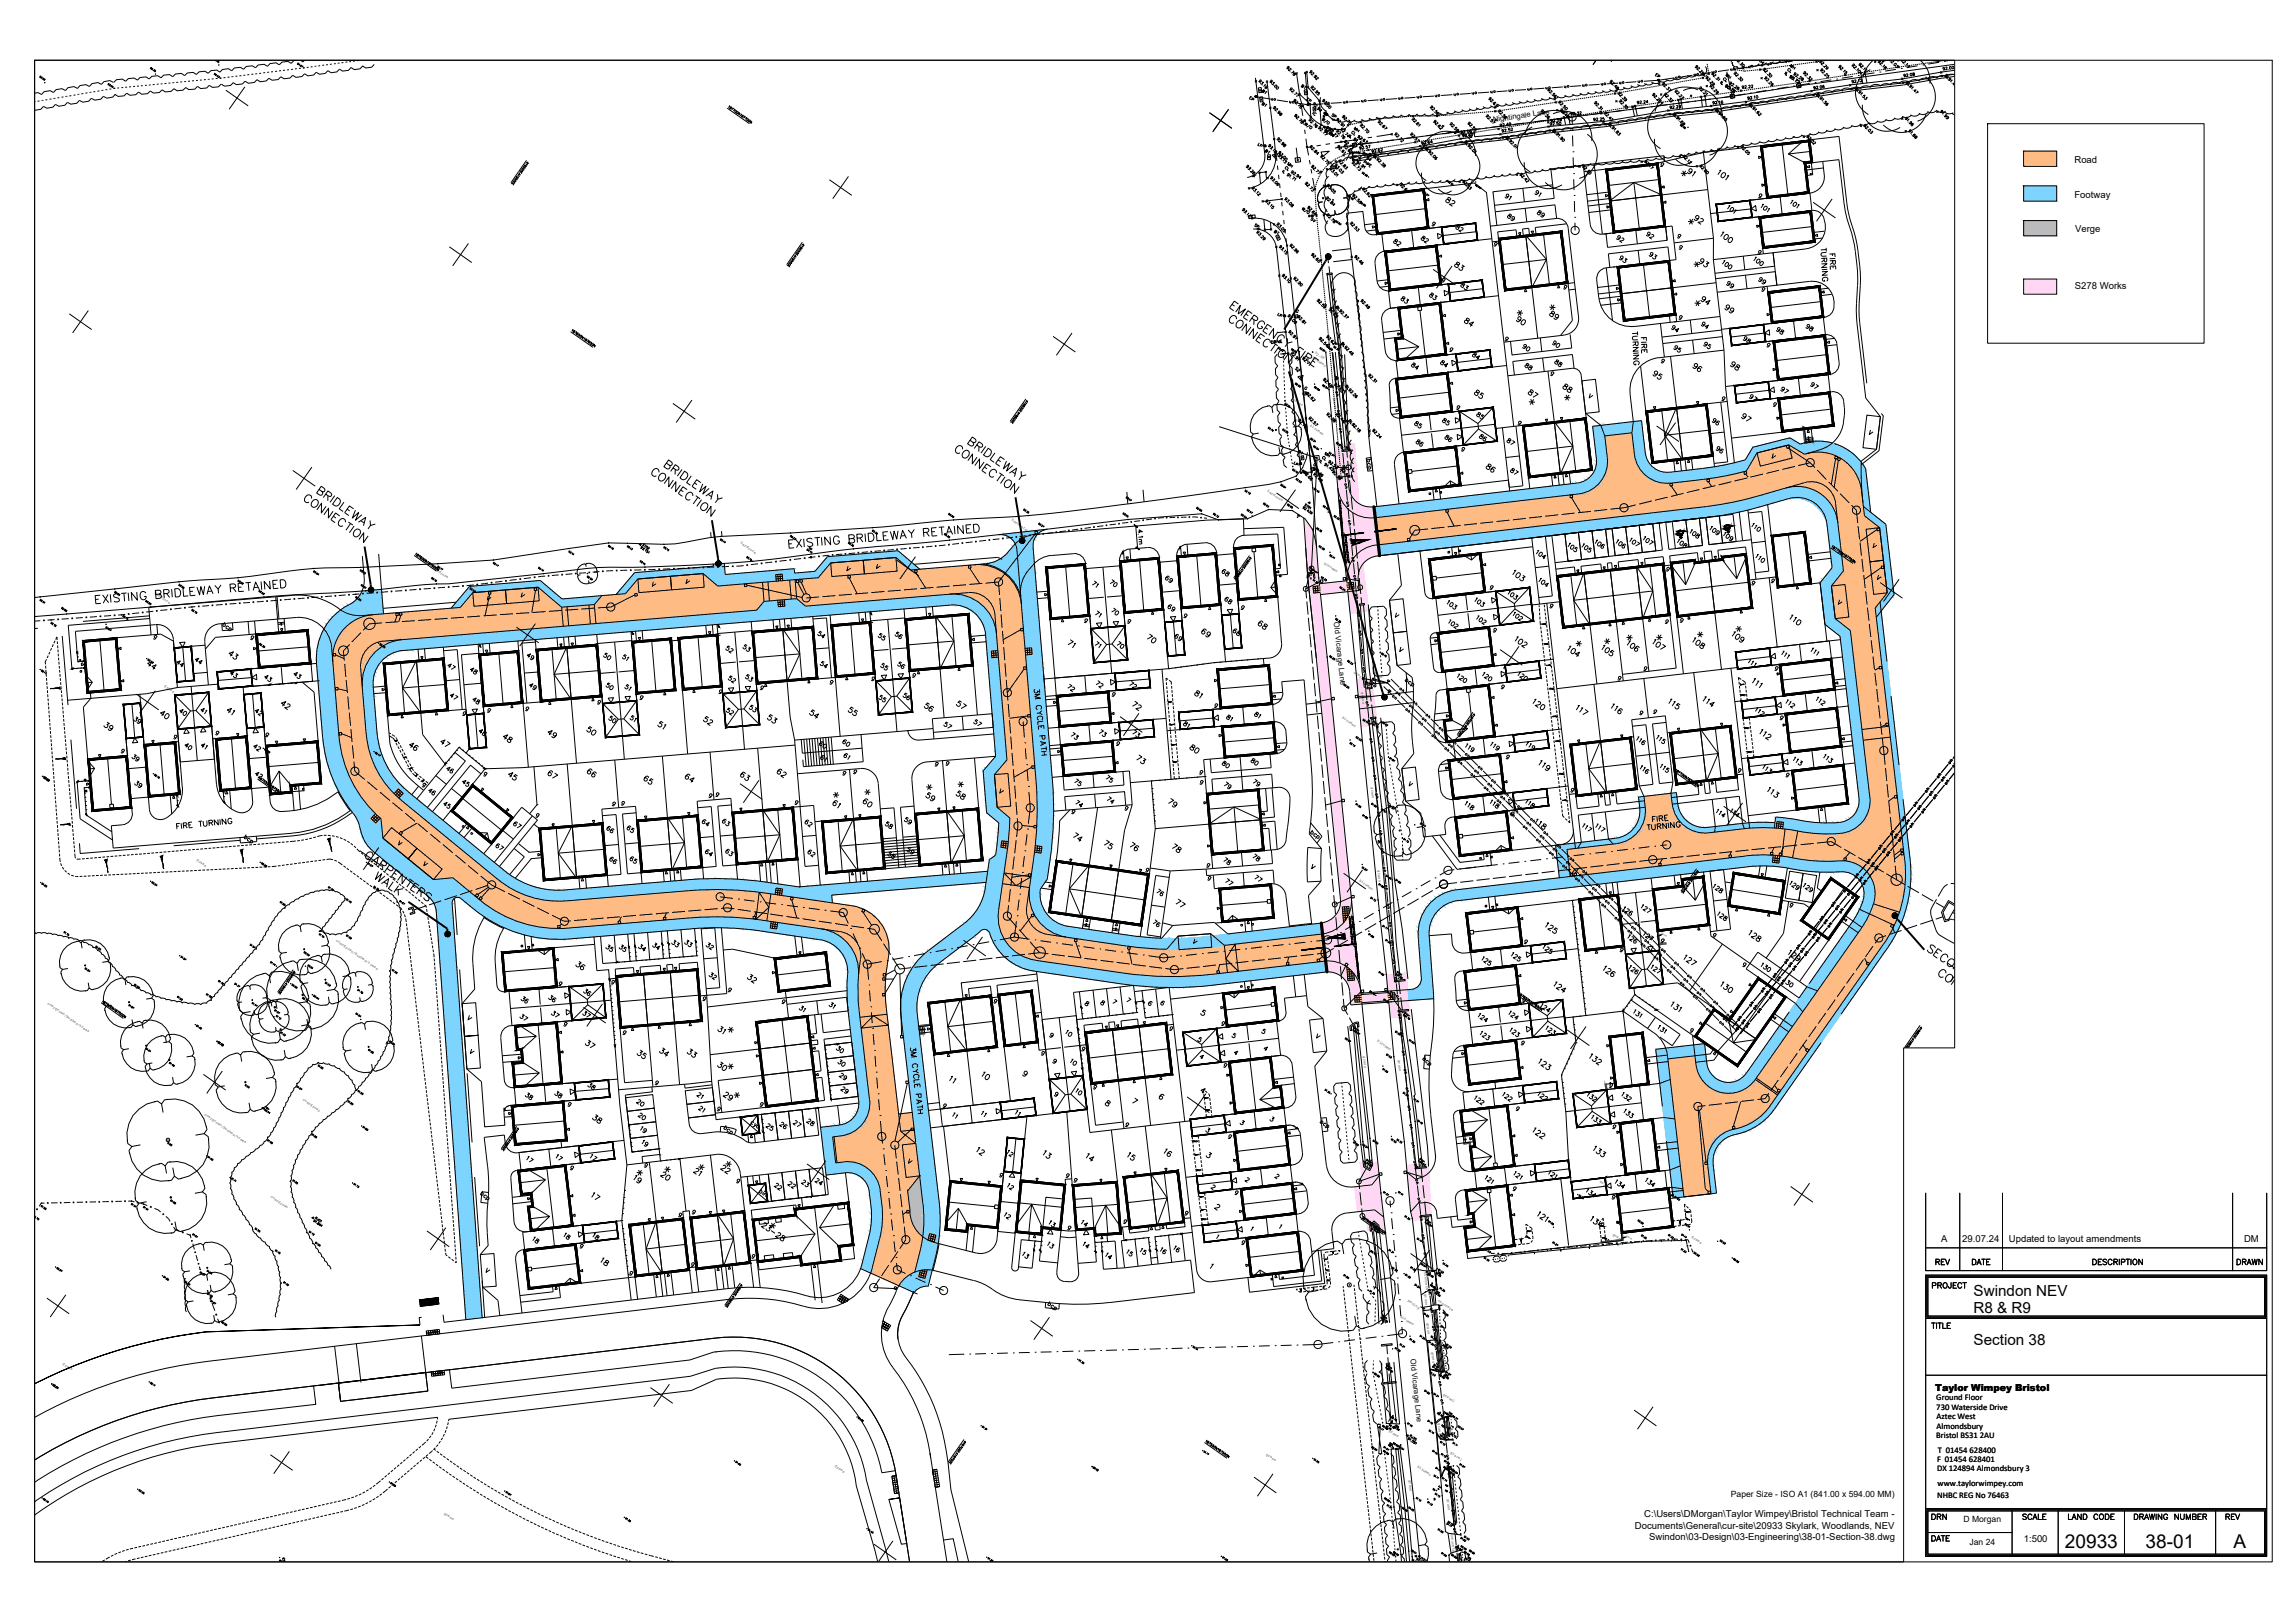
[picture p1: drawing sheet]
<svg xmlns="http://www.w3.org/2000/svg" width="841mm" height="594mm" viewBox="0 0 841 594" stroke-linecap="round" stroke-linejoin="round" font-family="sans-serif">
<defs><g id="words">
<g font-size="7.1">
<text x="528.5" y="76.9">82</text>
<text x="256.5" y="267.1">52</text>
</g>
<g font-size="7">
<text x="756.7" y="567.2">20933</text>
<text x="786.3" y="567.2">38-01</text>
<text x="818.5" y="567.2">A</text>
</g>
<g font-size="6.6">
<text x="540.8" y="121" transform="rotate(-90 540.8 121)">84</text>
<text x="632.9" y="136.9">98</text>
<text x="539" y="147.1">85</text>
<text x="543.3" y="174.3">86</text>
<text x="460" y="231.8">68</text>
<text x="419.1" y="236.7">70</text>
<text x="444.5" y="234.6" transform="rotate(-90 444.5 234.6)">69</text>
<text x="337.6" y="261.8">56</text>
<text x="419.1" y="261.4" transform="rotate(-90 419.1 261.4)">72</text>
<text x="42.3" y="268.8" transform="rotate(-90 42.3 268.8)">39</text>
<text x="280.1" y="266">53</text>
<text x="295.6" y="264.2">54</text>
<text x="213.8" y="270.6">50</text>
<text x="415.2" y="280.8">73</text>
<text x="249.8" y="287.9">64</text>
<text x="270.2" y="287.2">63</text>
<text x="288.9" y="286.1" transform="rotate(-90 288.9 286.1)">62</text>
<text x="234.6" y="288.6">65</text>
<text x="349.2" y="293.9">58</text>
<text x="426.9" y="296.7">79</text>
<text x="392.3" y="309.4">74</text>
<text x="403.6" y="312.2">75</text>
<text x="412.7" y="312.9">76</text>
<text x="433.6" y="313.6" transform="rotate(-90 433.6 313.6)">78</text>
<text x="272.7" y="361.2">32</text>
<text x="232.1" y="389.1">35</text>
<text x="240.6" y="388.1">34</text>
<text x="250.5" y="388.4">33</text>
<text x="215.9" y="412.7">38</text>
</g>
<g font-size="6.2">
<text x="622.3" y="66" transform="rotate(-90 622.3 66)">91</text>
<text x="532" y="100.2">83</text>
<text x="630.8" y="115.7">99</text>
<text x="619.1" y="137.2">96</text>
<text x="604.7" y="140.1">95</text>
<text x="637.1" y="155.6">97</text>
<text x="390.2" y="238.5">71</text>
<text x="82.9" y="242.7">43</text>
<text x="265.6" y="251.5">52</text>
<text x="225.8" y="254" transform="rotate(-90 225.8 254)">50</text>
<text x="102" y="261.1">42</text>
<text x="309.7" y="263.2">55</text>
<text x="349.2" y="260.7">57</text>
<text x="57.5" y="264.6">40</text>
<text x="244.8" y="268.5" transform="rotate(-90 244.8 268.5)">51</text>
<text x="183.4" y="273">48</text>
<text x="413.8" y="271.3">73</text>
<text x="148.9" y="276.2">46</text>
<text x="435" y="276.9">80</text>
<text x="214.1" y="285.7">66</text>
<text x="403.9" y="287.9">75</text>
<text x="315" y="296.7">60</text>
<text x="323.1" y="304.8">58</text>
<text x="429.7" y="333.4">77</text>
<text x="421.2" y="340.8">76</text>
<text x="237.8" y="349.2">34</text>
<text x="257.5" y="349.2">32</text>
<text x="209.9" y="356.3">36</text>
<text x="258.6" y="360.2">32</text>
<text x="213.4" y="384.9">37</text>
<text x="305.9" y="391.9">30</text>
<text x="219.1" y="400.4" transform="rotate(-90 219.1 400.4)">38</text>
<text x="202.1" y="403.6">38</text>
<text x="356.7" y="424.4">12</text>
<text x="381" y="425.4">13</text>
<text x="430.4" y="424.7" transform="rotate(-90 430.4 424.7)">16</text>
<text x="396.9" y="426.5">14</text>
<text x="412" y="426.2">15</text>
<text x="292.5" y="436.7" transform="rotate(-90 292.5 436.7)">22</text>
<text x="219.1" y="465">18</text>
</g>
<g font-size="5.7">
<text x="561.3" y="73.4">91</text>
<text x="562" y="80.8">89</text>
<text x="536.9" y="86.4" transform="rotate(-90 536.9 86.4)">82</text>
<text x="591.3" y="90">92</text>
<text x="606.8" y="88.9" transform="rotate(-90 606.8 88.9)">92</text>
<text x="509.4" y="91.4">82</text>
<text x="519.6" y="90.3">82</text>
<text x="592.3" y="97.4">93</text>
<text x="534.1" y="107.2">83</text>
<text x="512.2" y="112.2">83</text>
<text x="522.5" y="111.1">83</text>
<text x="622.3" y="121.7">94</text>
<text x="649.8" y="123.8">98</text>
<text x="660.8" y="122.4">98</text>
<text x="556.7" y="129.8">90</text>
<text x="567.6" y="128.4">90</text>
<text x="612.1" y="130.2">95</text>
<text x="623" y="129.1">95</text>
<text x="637.8" y="127">98</text>
<text x="516.1" y="136.5">84</text>
<text x="526.7" y="135.8">84</text>
<text x="538.3" y="133">84</text>
<text x="557.7" y="136.9">88</text>
<text x="568.7" y="135.5">88</text>
<text x="651.2" y="145.3">97</text>
<text x="539.8" y="154.9">85</text>
<text x="517.2" y="158">85</text>
<text x="527.4" y="157">85</text>
<text x="626.2" y="157">96</text>
<text x="517.9" y="164.7">86</text>
<text x="528.1" y="163">86</text>
<text x="540.8" y="162.6">86</text>
<text x="627.6" y="167.2">96</text>
<text x="446.6" y="212.4">68</text>
<text x="410.3" y="216.3" transform="rotate(-90 410.3 216.3)">70</text>
<text x="406" y="226.5">70</text>
<text x="426.9" y="225.1">69</text>
<text x="447.7" y="222.6">68</text>
<text x="450.5" y="233.9">68</text>
<text x="270.9" y="239.9">53</text>
<text x="298.4" y="234.9">54</text>
<text x="320.7" y="235.7">55</text>
<text x="326.7" y="235.3">56</text>
<text x="412.7" y="238.8" transform="rotate(-90 412.7 238.8)">70</text>
<text x="429.3" y="236">69</text>
<text x="219.8" y="242.7">50</text>
<text x="226.8" y="243.4">51</text>
<text x="269.5" y="240.6" transform="rotate(-90 269.5 240.6)">52</text>
<text x="299.5" y="245.9">54</text>
<text x="52.9" y="246.2">44</text>
<text x="272" y="250.8">53</text>
<text x="321.4" y="246.6">55</text>
<text x="327.7" y="246.2">56</text>
<text x="193" y="254">49</text>
<text x="329.8" y="257.5">56</text>
<text x="394.8" y="254.7" transform="rotate(-90 394.8 254.7)">72</text>
<text x="405" y="253.3" transform="rotate(-90 405 253.3)">72</text>
<text x="417.3" y="253.6" transform="rotate(-90 417.3 253.6)">72</text>
<text x="436.7" y="256.8">81</text>
<text x="82.2" y="263.2">41</text>
<text x="92.4" y="263.5">42</text>
<text x="264.9" y="263.2">52</text>
<text x="273.4" y="262.1">53</text>
<text x="320.7" y="258.2">55</text>
<text x="47.6" y="266.3">39</text>
<text x="221.9" y="266">50</text>
<text x="229.7" y="265.6">51</text>
<text x="344.7" y="268.1">57</text>
<text x="160.5" y="274.8">47</text>
<text x="199.7" y="271.3">49</text>
<text x="391.2" y="272">73</text>
<text x="401.5" y="270.9">73</text>
<text x="47.3" y="280.1">39</text>
<text x="96.3" y="276.6" transform="rotate(-90 96.3 276.6)">42</text>
<text x="457.2" y="281.5">80</text>
<text x="92.4" y="286.5">42</text>
<text x="185.2" y="286.8">45</text>
<text x="199.7" y="286.1">67</text>
<text x="446.6" y="282.6">80</text>
<text x="48" y="289.6">39</text>
<text x="392.6" y="288.9">75</text>
<text x="447.3" y="290">79</text>
<text x="462.5" y="289.3" transform="rotate(-90 462.5 289.3)">79</text>
<text x="397.6" y="297" transform="rotate(-90 397.6 297)">74</text>
<text x="409.2" y="295.6" transform="rotate(-90 409.2 295.6)">74</text>
<text x="256.1" y="303.7">64</text>
<text x="263.5" y="303.7">63</text>
<text x="293.9" y="304.1">62</text>
<text x="330.2" y="303">59</text>
<text x="221.2" y="306.2">66</text>
<text x="228.6" y="306.2">65</text>
<text x="226.8" y="317.5" transform="rotate(-90 226.8 317.5)">66</text>
<text x="229.7" y="317.5">65</text>
<text x="264.6" y="314.7">63</text>
<text x="294.9" y="315">62</text>
<text x="324.2" y="315.7">58</text>
<text x="331.3" y="314">59</text>
<text x="447.3" y="317.9">78</text>
<text x="462.5" y="316.8" transform="rotate(-90 462.5 316.8)">78</text>
<text x="427.2" y="329.5" transform="rotate(-90 427.2 329.5)">76</text>
<text x="458.6" y="324.2">77</text>
<text x="249.8" y="347.8">33</text>
<text x="220.8" y="349.6">35</text>
<text x="225.8" y="349.6">35</text>
<text x="232.8" y="349.6">34</text>
<text x="212.7" y="365.8">36</text>
<text x="189.8" y="368.7">36</text>
<text x="199.7" y="368.3">36</text>
<text x="189.4" y="375">37</text>
<text x="212.4" y="373.9">37</text>
<text x="305.2" y="386.6">30</text>
<text x="306.2" y="396.9">29</text>
<text x="306.9" y="401.8">29</text>
<text x="346.8" y="397.9">11</text>
<text x="358.8" y="396.5">10</text>
<text x="191.2" y="403.9">38</text>
<text x="232.1" y="406.4">20</text>
<text x="232.5" y="411.3">20</text>
<text x="294.2" y="413.5">28</text>
<text x="279.4" y="415.2">25</text>
<text x="233.9" y="421.2">19</text>
<text x="282.6" y="437.1">22</text>
<text x="292.5" y="436">23</text>
<text x="297.4" y="435.3">24</text>
<text x="215.5" y="440.6">17</text>
<text x="215.9" y="455.4">18</text>
<text x="411.7" y="461.4">15</text>
</g>
<g font-size="5.6">
<text x="723.2" y="474.5">Swindon NEV</text>
<text x="723.2" y="480.9">R8 &amp; R9</text>
<text x="723.2" y="492.8">Section 38</text>
</g>
<g font-size="5.3">
<text x="654.8" y="26.8">MH</text>
<text x="494.9" y="49.7">MH</text>
<text x="550.3" y="74.4">91</text>
<text x="551" y="81.8">89</text>
<text x="603.2" y="96">93</text>
<text x="619.5" y="99.1">*</text>
<text x="631.5" y="106.5">99</text>
<text x="643.1" y="105.1">99</text>
<text x="619.8" y="113.2">*</text>
<text x="554.6" y="116.8">*</text>
<text x="611.4" y="122.8">94</text>
<text x="604.3" y="130.5" transform="rotate(-90 604.3 130.5)">FIRE</text>
<text x="662.2" y="143.6">97</text>
<text x="559.2" y="149.6">*</text>
<text x="571.9" y="147.8">*</text>
<text x="639.9" y="147.8">97</text>
<text x="551" y="164">87</text>
<text x="552.4" y="175">87</text>
<text x="425.8" y="214.5">69</text>
<text x="399" y="216.3">71</text>
<text x="400" y="227.2">71</text>
<text x="404.3" y="238.5" transform="rotate(-90 404.3 238.5)">71</text>
<text x="576.1" y="238.1">*</text>
<text x="586.7" y="237.1">*</text>
<text x="620.9" y="234.6">*</text>
<text x="63.5" y="245.5">44</text>
<text x="70.2" y="244.5">44</text>
<text x="191.9" y="242.7">49</text>
<text x="83.3" y="249.4">43</text>
<text x="96" y="250.8">43</text>
<text x="106.5" y="249.8">43</text>
<text x="171.1" y="248">48</text>
<text x="163.7" y="257.5">47</text>
<text x="232.1" y="254.4" transform="rotate(-90 232.1 254.4)">51</text>
<text x="64.6" y="263.2">40</text>
<text x="72.3" y="262.8">41</text>
<text x="172.2" y="258.9">48</text>
<text x="355.6" y="267.1">57</text>
<text x="436.7" y="267.8" transform="rotate(-90 436.7 267.8)">81</text>
<text x="452.6" y="265.3" transform="rotate(-90 452.6 265.3)">81</text>
<text x="462.8" y="264.2" transform="rotate(-90 462.8 264.2)">81</text>
<text x="66.7" y="275.9">40</text>
<text x="174.3" y="270.6">48</text>
<text x="299.2" y="275.2">60</text>
<text x="307.6" y="274.5">60</text>
<text x="303.7" y="280.1" transform="rotate(-90 303.7 280.1)">61</text>
<text x="308" y="279.4">61</text>
<text x="162.6" y="284.3">46</text>
<text x="168.3" y="289.3">45</text>
<text x="304.1" y="293.5">*</text>
<text x="315.7" y="292.5">*</text>
<text x="338.3" y="290.7">*</text>
<text x="349.6" y="289.6">*</text>
<text x="161.6" y="297.4">45</text>
<text x="187" y="304.4">67</text>
<text x="180.6" y="312.6">67</text>
<text x="257.2" y="314.7">64</text>
<text x="448" y="325.3">77</text>
<text x="291.7" y="371.8">31</text>
<text x="306.9" y="370.8" transform="rotate(-90 306.9 370.8)">31</text>
<text x="200.7" y="373.6">37</text>
<text x="389.5" y="380.6">10</text>
<text x="265.3" y="393">*</text>
<text x="391.2" y="391.2">10</text>
<text x="254" y="403.6">21</text>
<text x="393" y="402.2">10</text>
<text x="254.7" y="408.5">21</text>
<text x="289.3" y="413.8">27</text>
<text x="237.8" y="416.3" transform="rotate(-90 237.8 416.3)">19</text>
<text x="284.3" y="414.5">26</text>
<text x="372.2" y="425.1" transform="rotate(-90 372.2 425.1)">12</text>
<text x="191.9" y="426.9">17</text>
<text x="202.5" y="426.2">17</text>
<text x="215.2" y="426.2">17</text>
<text x="232.1" y="431.8">*</text>
<text x="254.7" y="429.7">*</text>
<text x="264.6" y="428.6">*</text>
<text x="372.2" y="437.1" transform="rotate(-90 372.2 437.1)">12</text>
<text x="371.1" y="448" transform="rotate(-90 371.1 448)">12</text>
<text x="205.3" y="455.1">18</text>
<text x="280.8" y="451.2">*</text>
<text x="383.1" y="450.5">13</text>
<text x="395.1" y="450.5">14</text>
<text x="194" y="456.5">18</text>
<text x="382.8" y="458.3">13</text>
<text x="400" y="458.6" transform="rotate(-90 400 458.6)">14</text>
<text x="416.6" y="460.7">15</text>
<text x="424" y="460.4">16</text>
<text x="433.2" y="459.7" transform="rotate(-90 433.2 459.7)">16</text>
<text x="373.6" y="462.1">13</text>
<text x="408.2" y="462.5" transform="rotate(-90 408.2 462.5)">14</text>
<text x="708" y="464.6">REV</text>
<text x="721.4" y="464.6">DATE</text>
<text x="818.4" y="464.6">DRAWN</text>
<text x="707" y="473.1">PROJECT</text>
<text x="706.6" y="557.7">DRN</text>
<text x="740.1" y="557.7">SCALE</text>
<text x="756.7" y="557.7">LAND CODE</text>
<text x="781" y="557.7">DRAWING NUMBER</text>
<text x="814.6" y="557.7">REV</text>
</g>
<g font-size="4.9">
<text x="631.1" y="30">MH</text>
<text x="475.5" y="33.9">BT</text>
<text x="470.6" y="62.4">MH</text>
<text x="614.9" y="65.6">*</text>
<text x="617.4" y="83.3">*</text>
<text x="469.5" y="87.1" transform="rotate(-90 469.5 87.1)">BT</text>
<text x="566.6" y="114.7">*</text>
<text x="473.4" y="137.6">S2</text>
<text x="484.4" y="168.6">MH</text>
<text x="503.4" y="173.2" transform="rotate(-90 503.4 173.2)">bcp</text>
<text x="419.8" y="200.4" transform="rotate(-90 419.8 200.4)">4.1m</text>
<text x="634.6" y="232.5">*</text>
<text x="594.8" y="235.7">*</text>
<text x="163" y="246.2">47</text>
<text x="72.7" y="275.5">41</text>
<text x="436" y="346.8">V</text>
<text x="265.3" y="379.2">*</text>
<text x="450.1" y="381.4">5</text>
<text x="373.6" y="395.5">9</text>
<text x="267.8" y="403.2">*</text>
<text x="413.8" y="405.3">7</text>
<text x="423.7" y="403.9">6</text>
<text x="351.7" y="411" transform="rotate(-90 351.7 411)">11</text>
<text x="362.3" y="410.3" transform="rotate(-90 362.3 410.3)">11</text>
<text x="370.8" y="409.9">11</text>
<text x="440.6" y="415.9">3</text>
<text x="441" y="425.1">3</text>
<text x="242.4" y="430.4">*</text>
<text x="442.4" y="437.1">2</text>
<text x="706.6" y="565.5">DATE</text>
</g>
<g font-size="4.4">
<text x="461.1" y="35.6">BT</text>
<text x="461.1" y="40.2">BT</text>
<text x="477.7" y="38.5">EP</text>
<text x="459.7" y="55">LP</text>
<text x="462.1" y="57.5">BT</text>
<text x="607.1" y="62.1">g</text>
<text x="643.1" y="73.7">g</text>
<text x="479.1" y="82.5">SV</text>
<text x="523.5" y="84">g</text>
<text x="613.5" y="88.5">g</text>
<text x="546.1" y="91.4">g</text>
<text x="614.2" y="92.4">g</text>
<text x="527" y="104.4">g</text>
<text x="467.1" y="117.1">LP</text>
<text x="613.8" y="118.2">g</text>
<text x="550.3" y="125.9">g</text>
<text x="529.9" y="130.2">g</text>
<text x="646.3" y="128.4">g</text>
<text x="607.5" y="134.1">g</text>
<text x="629.7" y="147.8">g</text>
<text x="532.3" y="151.3">g</text>
<text x="648.4" y="150.3">g</text>
<text x="554.9" y="157">g</text>
<text x="474.5" y="167.6">BT</text>
<text x="534.1" y="166.5">g</text>
<text x="609.2" y="210.3">g</text>
<text x="640.6" y="215.5">g</text>
<text x="647.7" y="214.8">g</text>
<text x="177.4" y="220.8">V</text>
<text x="432.5" y="227.5">g</text>
<text x="510.1" y="227.2">V</text>
<text x="566.6" y="224">g</text>
<text x="396.2" y="229.3">g</text>
<text x="608.9" y="229.7">g</text>
<text x="55" y="235.3">g</text>
<text x="90.7" y="235.7">g</text>
<text x="302.7" y="251.9">g</text>
<text x="591.6" y="250.5">g</text>
<text x="233.2" y="257.5">g</text>
<text x="262.1" y="255.4">g</text>
<text x="277.3" y="254">g</text>
<text x="168.3" y="263.2">g</text>
<text x="191.2" y="261.8">g</text>
<text x="217.7" y="259.3">g</text>
<text x="443.8" y="260.3">g</text>
<text x="604.7" y="262.5">g</text>
<text x="650.9" y="264.9">g</text>
<text x="62.4" y="272">g</text>
<text x="77.6" y="270.6">g</text>
<text x="407.8" y="274.5">g</text>
<text x="43" y="276.9">g</text>
<text x="345.4" y="281.5">g</text>
<text x="550.7" y="279">g</text>
<text x="176" y="285.4">g</text>
<text x="307.6" y="285">g</text>
<text x="311.5" y="284.7">g</text>
<text x="438.1" y="284.7">g</text>
<text x="153.5" y="289.6">g</text>
<text x="261.1" y="292.8">g</text>
<text x="438.5" y="288.6">g</text>
<text x="223" y="296.3">g</text>
<text x="226.5" y="296.3">g</text>
<text x="411" y="298.1">g</text>
<text x="195.1" y="300.6">g</text>
<text x="154.2" y="318.2">V</text>
<text x="441" y="318.9">g</text>
<text x="441.3" y="323.5">g</text>
<text x="479.4" y="319.3">V</text>
<text x="557.4" y="346.8">g</text>
<text x="607.5" y="346.4">g</text>
<text x="626.5" y="344.7">g</text>
<text x="203.6" y="362.3">g</text>
<text x="256.1" y="367.6">g</text>
<text x="406.4" y="368.7">7</text>
<text x="419.5" y="369.4">6</text>
<text x="424" y="369.4">6</text>
<text x="556.7" y="368.3">g</text>
<text x="170.4" y="374.6">V</text>
<text x="205.3" y="377.1">g</text>
<text x="446.3" y="376.8">g</text>
<text x="427.2" y="378.5">g</text>
<text x="481.2" y="381.4">V</text>
<text x="618.1" y="379.2">g</text>
<text x="380.3" y="387.7">g</text>
<text x="395.1" y="386.3">g</text>
<text x="384.5" y="390.5">9</text>
<text x="238.8" y="398.6">g</text>
<text x="399.3" y="400">g</text>
<text x="438.9" y="401.5">4</text>
<text x="588.4" y="399.7">g</text>
<text x="206.7" y="406.4">g</text>
<text x="277.3" y="406.4">g</text>
<text x="261.4" y="408.2">g</text>
<text x="453.3" y="413.1">3</text>
<text x="234.9" y="428.6">g</text>
<text x="331.6" y="427.2">V</text>
<text x="365.1" y="432.5">g</text>
<text x="553.2" y="437.4">g</text>
<text x="247.3" y="447">g</text>
<text x="410.3" y="449.4">g</text>
<text x="432.9" y="446.3">g</text>
<text x="211.3" y="458.3">g</text>
<text x="176.7" y="467.1">V</text>
<text x="251.9" y="465">g</text>
<text x="274.1" y="462.1">g</text>
</g>
<g font-size="4">
<text x="605.4" y="29.3">EP</text>
<text x="456.5" y="37.7">EP</text>
<text x="479.8" y="43.4">IC</text>
<text x="486.8" y="44.1">SP</text>
<text x="487.2" y="63.1">SP</text>
<text x="458.6" y="84.3">SP</text>
<text x="472.7" y="171.4">LP</text>
<text x="552.4" y="299.9">g</text>
<text x="503.8" y="310.1">RS</text>
<text x="285.4" y="368.7">g</text>
<text x="462.1" y="385.9">4</text>
<text x="229.3" y="468.1">g</text>
<text x="531.6" y="545.7" transform="rotate(-90 531.6 545.7)">VM</text>
</g>
<g font-size="3.5">
<text x="760.2" y="59.9">Road</text>
<text x="760.2" y="72.4">Footway</text>
<text x="760.5" y="84.9">Verge</text>
<text x="760.3" y="105.7">S278 Works</text>
<text x="491.1" y="140.1" transform="rotate(-90 491.1 140.1)">EP</text>
<text x="480.1" y="171.8">G</text>
<text x="474.1" y="190.5">FP</text>
<text x="499.2" y="251.5">EP</text>
<text x="506.9" y="250.8">EP</text>
<text x="510.5" y="254.7" transform="rotate(-90 510.5 254.7)">EP</text>
<text x="635" y="378.2">EP</text>
<text x="520.3" y="429" transform="rotate(-90 520.3 429)">EP</text>
<text x="711.4" y="454.8">A</text>
<text x="719.1" y="454.8">29.07.24</text>
<text x="736.2" y="455">Updated to layout amendments</text>
<text x="822.4" y="454.8">DM</text>
<text x="525.3" y="467.8" transform="rotate(-90 525.3 467.8)">IL</text>
<text x="709.2" y="509.3">Taylor Wimpey Bristol</text>
<text x="527.8" y="518.9">EP</text>
<text x="532.7" y="539" transform="rotate(-90 532.7 539)">IL</text>
<text x="523.9" y="547.2">SV</text>
<text x="531.3" y="547.9" transform="rotate(-90 531.3 547.9)">VM</text>
<text x="602.5" y="555.7">C:\Users\DMorgan\Taylor Wimpey\Bristol Technical Team -</text>
<text x="599.1" y="559.9">Documents\General\cur-site\20933 Skylark, Woodlands, NEV</text>
<text x="604.4" y="564.1">Swindon\03-Design\03-Engineering\38-01-Section-38.dwg</text>
<text x="741.6" y="564.6">1:500</text>
</g>
<g font-size="3.2">
<text x="709.6" y="512.9">Ground Floor</text>
<text x="709.6" y="516.4">730 Waterside Drive</text>
<text x="709.7" y="519.7">Aztec West</text>
<text x="709.5" y="526.7">Bristol BS31 2AU</text>
<text x="709.7" y="523.2">Almondsbury</text>
<text x="710.1" y="532">T 01454 628400</text>
<text x="709.9" y="535.4">F 01454 628401</text>
<text x="709.9" y="538.9">DX 124894 Almondsbury 3</text>
<text x="710" y="544.1">www.taylorwimpey.com</text>
<text x="709.9" y="548.8">NHBC REG No 76463</text>
</g>
<g font-size="3.1">
<text x="526" y="471.7" transform="rotate(-90 526 471.7)">IL</text>
<text x="529.2" y="504.8" transform="rotate(-90 529.2 504.8)">IL</text>
<text x="511.5" y="520.3" transform="rotate(-90 511.5 520.3)">IL</text>
<text x="528.8" y="518.9" transform="rotate(-90 528.8 518.9)">IL</text>
<text x="533.4" y="524.2" transform="rotate(-90 533.4 524.2)">IL</text>
<text x="534.1" y="526.7" transform="rotate(-90 534.1 526.7)">IL</text>
<text x="514.3" y="530.9" transform="rotate(-90 514.3 530.9)">IL</text>
<text x="634.3" y="548.4">Paper Size - ISO A1 (841.00 x 594.00 MM)</text>
<text x="719.5" y="557.4">D Morgan</text>
<text x="535.5" y="567.6" transform="rotate(-90 535.5 567.6)">IL</text>
<text x="721.7" y="565.9">Jan 24</text>
</g>
<g font-size="2.8">
<text x="547.3" y="44.8" transform="rotate(-8 547.3 44.8)">Nightingale Lane</text>
<text x="488.8" y="227.9" transform="rotate(84 488.8 227.9)">Old Vicarage Lane</text>
<text x="516.8" y="497.8" transform="rotate(84 516.8 497.8)">Old Vicarage Lane</text>
</g>
<g font-size="1.4">
<text x="480.9" y="131.1" transform="rotate(35 480.9 131.1)">bitumen</text>
<text x="481.7" y="129.4" transform="rotate(35 481.7 129.4)">92.69</text>
<text x="473.8" y="146.5" transform="rotate(35 473.8 146.5)">grass</text>
<text x="488.6" y="145.7" transform="rotate(84 488.6 145.7)">grass</text>
<text x="480" y="156" transform="rotate(35 480 156)">bitumen</text>
<text x="464.4" y="179.9" transform="rotate(35 464.4 179.9)">hardcore</text>
<text x="370.7" y="190.6" transform="rotate(35 370.7 190.6)">hardcore</text>
<text x="271.3" y="199" transform="rotate(35 271.3 199)">hardcore</text>
<text x="158.6" y="208.1" transform="rotate(35 158.6 208.1)">hardcore</text>
<text x="485.1" y="206.4" transform="rotate(35 485.1 206.4)">bitumen</text>
<text x="56.6" y="217.3" transform="rotate(35 56.6 217.3)">hardcore</text>
<text x="60.2" y="251.4" transform="rotate(35 60.2 251.4)">grass</text>
<text x="496" y="246.4" transform="rotate(35 496 246.4)">stay</text>
<text x="503.6" y="246.6" transform="rotate(35 503.6 246.6)">stay</text>
<text x="499" y="253.6" transform="rotate(84 499 253.6)">grass</text>
<text x="491.9" y="263" transform="rotate(35 491.9 263)">bitumen</text>
<text x="502.5" y="288.3" transform="rotate(84 502.5 288.3)">grass</text>
<text x="72" y="315.1" transform="rotate(35 72 315.1)">grass</text>
<text x="498.1" y="322.7" transform="rotate(35 498.1 322.7)">bitumen</text>
<text x="504.9" y="318.8" transform="rotate(84 504.9 318.8)">grass</text>
<text x="123.1" y="344.7" transform="rotate(35 123.1 344.7)">overgrown/bushes/trees</text>
<text x="17.3" y="367.6" transform="rotate(35 17.3 367.6)">overgrown/bushes/trees</text>
<text x="504.7" y="381.4" transform="rotate(35 504.7 381.4)">bitumen</text>
<text x="499.6" y="386.9" transform="rotate(84 499.6 386.9)">grass</text>
<text x="512.3" y="388.3" transform="rotate(84 512.3 388.3)">grass</text>
<text x="110.9" y="402.9" transform="rotate(35 110.9 402.9)">overgrown</text>
<text x="74.9" y="408.3" transform="rotate(35 74.9 408.3)">overgrown/bushes/trees</text>
<text x="586.1" y="432.9" transform="rotate(35 586.1 432.9)">soil</text>
<text x="99.1" y="438.4" transform="rotate(35 99.1 438.4)">overgrown</text>
<text x="590.9" y="452.2" transform="rotate(35 590.9 452.2)">grass</text>
<text x="619.9" y="453.2" transform="rotate(35 619.9 453.2)">grass</text>
<text x="522" y="465.9" transform="rotate(84 522 465.9)">concrete</text>
<text x="522" y="473.9" transform="rotate(84 522 473.9)">grass</text>
<text x="515.9" y="476.5" transform="rotate(35 515.9 476.5)">paving</text>
<text x="526.9" y="476.5" transform="rotate(35 526.9 476.5)">concrete</text>
<text x="513.1" y="482.2" transform="rotate(35 513.1 482.2)">bitumen</text>
<text x="522.8" y="484.5" transform="rotate(84 522.8 484.5)">grass</text>
<text x="524.6" y="495.1" transform="rotate(84 524.6 495.1)">grass</text>
<text x="22.9" y="499.7" transform="rotate(35 22.9 499.7)">grass</text>
<text x="528.7" y="510.8" transform="rotate(35 528.7 510.8)">gravel</text>
<text x="527" y="521.3" transform="rotate(84 527 521.3)">grass</text>
<text x="508.9" y="524.1" transform="rotate(35 508.9 524.1)">grass</text>
<text x="463.9" y="532.8" transform="rotate(35 463.9 532.8)">grass</text>
<text x="531.4" y="532.1" transform="rotate(35 531.4 532.1)">gravel</text>
<text x="305.9" y="537.1" transform="rotate(35 305.9 537.1)">grass</text>
<text x="519.4" y="537.3" transform="rotate(35 519.4 537.3)">bitumen</text>
<text x="516.3" y="542.1" transform="rotate(84 516.3 542.1)">grass</text>
<text x="530.3" y="549" transform="rotate(84 530.3 549)">grass</text>
<text x="162.7" y="554.4" transform="rotate(35 162.7 554.4)">grass</text>
<text x="531.7" y="561.8" transform="rotate(84 531.7 561.8)">concrete</text>
</g>
<text font-size=".8" x="338" y="379.3" transform="rotate(36 338 379.3)">3s</text>
<g font-size=".6">
<text x="429.6" y="244.9" transform="rotate(-11 429.6 244.9)">G</text>
<text x="431.5" y="244.7" transform="rotate(-10 431.5 244.7)">G</text>
<text x="433.5" y="244.4" transform="rotate(-6 433.5 244.4)">G</text>
<text x="435.5" y="244.2" transform="rotate(-5 435.5 244.2)">G</text>
<text x="437.5" y="243.9" transform="rotate(-6 437.5 243.9)">G</text>
<text x="439.4" y="243.6" transform="rotate(-5 439.4 243.6)">G</text>
<text x="441.4" y="243.3" transform="rotate(-6 441.4 243.3)">G</text>
<text x="443.3" y="243.1" transform="rotate(-10 443.3 243.1)">G</text>
<text x="445.9" y="242.8" transform="rotate(-6 445.9 242.8)">G</text>
<text x="447.9" y="242.6" transform="rotate(-6 447.9 242.6)">G</text>
<text x="449.9" y="242.5" transform="rotate(-6 449.9 242.5)">G</text>
<text x="451.9" y="242.3" transform="rotate(-6 451.9 242.3)">G</text>
<text x="453.8" y="242.2">G</text>
<text x="455.8" y="242" transform="rotate(-6 455.8 242)">G</text>
<text x="457.8" y="241.8" transform="rotate(-5 457.8 241.8)">G</text>
<text x="459.8" y="241.7" transform="rotate(-6 459.8 241.7)">G</text>
<text x="461.8" y="241.5" transform="rotate(-6 461.8 241.5)">G</text>
<text x="421.8" y="287.5" transform="rotate(90 421.8 287.5)">G</text>
<text x="423.7" y="286.1" transform="rotate(-6 423.7 286.1)">G</text>
<text x="425.7" y="285.9" transform="rotate(-6 425.7 285.9)">G</text>
<text x="427.7" y="285.7" transform="rotate(-5 427.7 285.7)">G</text>
<text x="429.7" y="285.6">G</text>
<text x="431.7" y="285.4">G</text>
<text x="433.6" y="285.3" transform="rotate(-5 433.6 285.3)">G</text>
<text x="435.6" y="285.1" transform="rotate(-6 435.6 285.1)">G</text>
<text x="437.6" y="284.9" transform="rotate(-6 437.6 284.9)">G</text>
<text x="439.5" y="284.7" transform="rotate(-6 439.5 284.7)">G</text>
<text x="422" y="289.5" transform="rotate(85 422 289.5)">G</text>
<text x="422.2" y="291.5" transform="rotate(84 422.2 291.5)">G</text>
<text x="422.3" y="293.5" transform="rotate(84 422.3 293.5)">G</text>
<text x="422.5" y="295.5" transform="rotate(84 422.5 295.5)">G</text>
<text x="422.7" y="297.4" transform="rotate(85 422.7 297.4)">G</text>
<text x="422.9" y="299.4" transform="rotate(84 422.9 299.4)">G</text>
<text x="423" y="301.4" transform="rotate(84 423 301.4)">G</text>
<text x="576.2" y="331" transform="rotate(85 576.2 331)">G</text>
<text x="576.4" y="333" transform="rotate(84 576.4 333)">G</text>
<text x="576.7" y="335" transform="rotate(84 576.7 335)">G</text>
<text x="576.9" y="336.9" transform="rotate(84 576.9 336.9)">G</text>
<text x="577.1" y="338.9" transform="rotate(84 577.1 338.9)">G</text>
<text x="577.3" y="340.9" transform="rotate(79 577.3 340.9)">G</text>
<text x="608.7" y="341.8" transform="rotate(35 608.7 341.8)">Timber RW</text>
<text x="577.6" y="342.8" transform="rotate(84 577.6 342.8)">G</text>
<text x="577.8" y="344.8" transform="rotate(85 577.8 344.8)">G</text>
<text x="578" y="346.8" transform="rotate(84 578 346.8)">G</text>
<text x="578.3" y="348.8" transform="rotate(84 578.3 348.8)">G</text>
<text x="578.5" y="350.7" transform="rotate(84 578.5 350.7)">G</text>
<text x="578.7" y="352.7" transform="rotate(84 578.7 352.7)">G</text>
<text x="578.9" y="354.7" transform="rotate(79 578.9 354.7)">G</text>
<text x="579.2" y="356.7" transform="rotate(84 579.2 356.7)">G</text>
<text x="579.4" y="358.6" transform="rotate(80 579.4 358.6)">G</text>
<text x="579.7" y="360.6" transform="rotate(84 579.7 360.6)">G</text>
<text x="579.9" y="362.6" transform="rotate(84 579.9 362.6)">G</text>
<text x="580.1" y="364.5" transform="rotate(84 580.1 364.5)">G</text>
<text x="580.3" y="366.5" transform="rotate(84 580.3 366.5)">G</text>
<text x="580.5" y="368.5" transform="rotate(85 580.5 368.5)">G</text>
<text x="580.8" y="370.5" transform="rotate(84 580.8 370.5)">G</text>
<text x="576.4" y="374.2" transform="rotate(84 576.4 374.2)">G</text>
<text x="576.7" y="376.1" transform="rotate(84 576.7 376.1)">G</text>
<text x="577.5" y="372.5" transform="rotate(-6 577.5 372.5)">G</text>
<text x="579.5" y="372.3" transform="rotate(-6 579.5 372.3)">G</text>
<text x="576.8" y="383.1" transform="rotate(112 576.8 383.1)">G</text>
<text x="576.9" y="378.1" transform="rotate(85 576.9 378.1)">G</text>
<text x="577.1" y="380.1" transform="rotate(79 577.1 380.1)">G</text>
<text x="574.4" y="388.5" transform="rotate(112 574.4 388.5)">G</text>
<text x="575.2" y="386.7" transform="rotate(119 575.2 386.7)">G</text>
<text x="576" y="384.9" transform="rotate(114 576 384.9)">G</text>
<text x="572.2" y="395.4" transform="rotate(84 572.2 395.4)">G</text>
<text x="572.7" y="392.1" transform="rotate(119 572.7 392.1)">G</text>
<text x="573.5" y="390.3" transform="rotate(114 573.5 390.3)">G</text>
<text x="572.5" y="397.4" transform="rotate(84 572.5 397.4)">G</text>
<text x="572.7" y="399.3" transform="rotate(84 572.7 399.3)">G</text>
<text x="572.9" y="401.3" transform="rotate(85 572.9 401.3)">G</text>
<text x="573.1" y="403.3" transform="rotate(79 573.1 403.3)">G</text>
<text x="573.4" y="405.2" transform="rotate(84 573.4 405.2)">G</text>
<text x="575.3" y="407.2" transform="rotate(-6 575.3 407.2)">G</text>
<text x="228.5" y="437.3" transform="rotate(96 228.5 437.3)">G</text>
<text x="228" y="443.2" transform="rotate(96 228 443.2)">G</text>
<text x="228.2" y="441.3" transform="rotate(95 228.2 441.3)">G</text>
<text x="228.4" y="439.3" transform="rotate(96 228.4 439.3)">G</text>
<text x="227.8" y="445.2" transform="rotate(96 227.8 445.2)">G</text>
<text x="227.9" y="448.7" transform="rotate(80 227.9 448.7)">G</text>
<text x="228.1" y="450.7" transform="rotate(84 228.1 450.7)">G</text>
<text x="228.3" y="452.7" transform="rotate(84 228.3 452.7)">G</text>
<text x="228.5" y="454.7" transform="rotate(84 228.5 454.7)">G</text>
<text x="596.1" y="452.7" transform="rotate(35 596.1 452.7)">Timber RW</text>
<text x="228.8" y="456.6" transform="rotate(84 228.8 456.6)">G</text>
<text x="229" y="458.6" transform="rotate(84 229 458.6)">G</text>
<text x="229.3" y="460.6" transform="rotate(84 229.3 460.6)">G</text>
<text x="229.5" y="462.5" transform="rotate(80 229.5 462.5)">G</text>
<text x="229.7" y="464.5" transform="rotate(84 229.7 464.5)">G</text>
</g>
<g font-size=".3">
<text x="410.4" y="203.8" transform="rotate(111 410.4 203.8)">BN</text>
<text x="431.3" y="202.1" transform="rotate(111 431.3 202.1)">BN</text>
<text x="319.2" y="226.3" transform="rotate(84 319.2 226.3)">BN</text>
<text x="231.8" y="233.6" transform="rotate(90 231.8 233.6)">BN</text>
<text x="263.3" y="230.9" transform="rotate(84 263.3 230.9)">BN</text>
<text x="28.3" y="239.7" transform="rotate(84 28.3 239.7)">BN</text>
<text x="176" y="238.2" transform="rotate(84 176 238.2)">BN</text>
<text x="27.2" y="245" transform="rotate(-6 27.2 245)">BN</text>
<text x="28.4" y="241.3" transform="rotate(84 28.4 241.3)">BN</text>
<text x="28.6" y="244.8" transform="rotate(-6 28.6 244.8)">BN</text>
<text x="29.5" y="242.4" transform="rotate(-6 29.5 242.4)">BN</text>
<text x="30.2" y="244.7" transform="rotate(-6 30.2 244.7)">BN</text>
<text x="99.6" y="250.9" transform="rotate(-6 99.6 250.9)">BN</text>
<text x="101.1" y="250.8" transform="rotate(-6 101.1 250.8)">BN</text>
<text x="102.6" y="250.6" transform="rotate(-6 102.6 250.6)">BN</text>
<text x="104.1" y="250.5" transform="rotate(-6 104.1 250.5)">BN</text>
<text x="105.6" y="250.4" transform="rotate(-6 105.6 250.4)">BN</text>
<text x="107.2" y="250.3" transform="rotate(-6 107.2 250.3)">BN</text>
<text x="166.7" y="275.8" transform="rotate(-49 166.7 275.8)">BN</text>
<text x="167.6" y="274.6" transform="rotate(-49 167.6 274.6)">BN</text>
<text x="168.6" y="274.2" transform="rotate(41 168.6 274.2)">BN</text>
<text x="169.7" y="275.1" transform="rotate(37 169.7 275.1)">BN</text>
<text x="163.8" y="279.3" transform="rotate(-49 163.8 279.3)">BN</text>
<text x="164.7" y="278.1" transform="rotate(-53 164.7 278.1)">BN</text>
<text x="165.7" y="277" transform="rotate(-49 165.7 277)">BN</text>
<text x="170.9" y="276.1" transform="rotate(41 170.9 276.1)">BN</text>
<text x="172.1" y="277" transform="rotate(41 172.1 277)">BN</text>
<text x="173.3" y="278" transform="rotate(41 173.3 278)">BN</text>
<text x="174.4" y="279" transform="rotate(41 174.4 279)">BN</text>
<text x="175.6" y="279.9" transform="rotate(36 175.6 279.9)">BN</text>
<text x="176.8" y="280.9" transform="rotate(41 176.8 280.9)">BN</text>
<text x="28.9" y="286.3" transform="rotate(-6 28.9 286.3)">BN</text>
<text x="30.5" y="286.2" transform="rotate(-6 30.5 286.2)">BN</text>
<text x="31.9" y="286.1" transform="rotate(-6 31.9 286.1)">BN</text>
<text x="30.8" y="289.4" transform="rotate(84 30.8 289.4)">BN</text>
<text x="30.9" y="291" transform="rotate(84 30.9 291)">BN</text>
<text x="31.1" y="292.5" transform="rotate(84 31.1 292.5)">BN</text>
<text x="31.2" y="294" transform="rotate(84 31.2 294)">BN</text>
<text x="31.8" y="288.5" transform="rotate(-6 31.8 288.5)">BN</text>
<text x="64.8" y="292.2" transform="rotate(84 64.8 292.2)">BN</text>
<text x="64.9" y="293.7" transform="rotate(84 64.9 293.7)">BN</text>
<text x="81.8" y="290.8" transform="rotate(84 81.8 290.8)">BN</text>
<text x="81.9" y="292.3" transform="rotate(84 81.9 292.3)">BN</text>
<text x="31.3" y="295.5" transform="rotate(84 31.3 295.5)">BN</text>
<text x="31.4" y="297" transform="rotate(84 31.4 297)">BN</text>
<text x="230.4" y="347.9" transform="rotate(84 230.4 347.9)">BN</text>
<text x="232.7" y="347.9" transform="rotate(90 232.7 347.9)">BN</text>
<text x="242.6" y="346.9" transform="rotate(90 242.6 346.9)">BN</text>
<text x="245" y="346.9" transform="rotate(84 245 346.9)">BN</text>
<text x="254.9" y="345.8" transform="rotate(84 254.9 345.8)">BN</text>
<text x="255" y="347.4" transform="rotate(84 255 347.4)">BN</text>
<text x="227.9" y="352.4" transform="rotate(-6 227.9 352.4)">BN</text>
<text x="229.4" y="352.3" transform="rotate(-6 229.4 352.3)">BN</text>
<text x="230.5" y="349.4" transform="rotate(84 230.5 349.4)">BN</text>
<text x="230.7" y="350.9" transform="rotate(84 230.7 350.9)">BN</text>
<text x="232.9" y="349.4" transform="rotate(90 232.9 349.4)">BN</text>
<text x="233" y="350.9" transform="rotate(90 233 350.9)">BN</text>
<text x="234.3" y="351.9">BN</text>
<text x="235.8" y="351.8">BN</text>
<text x="237.3" y="351.6">BN</text>
<text x="238.8" y="351.5">BN</text>
<text x="240.3" y="351.4">BN</text>
<text x="241.8" y="351.3">BN</text>
<text x="242.8" y="348.4" transform="rotate(90 242.8 348.4)">BN</text>
<text x="242.9" y="349.9" transform="rotate(90 242.9 349.9)">BN</text>
<text x="245.1" y="348.4" transform="rotate(84 245.1 348.4)">BN</text>
<text x="245.2" y="349.9" transform="rotate(84 245.2 349.9)">BN</text>
<text x="246.5" y="350.9">BN</text>
<text x="248" y="350.7">BN</text>
<text x="249.5" y="350.6">BN</text>
<text x="251.1" y="350.5">BN</text>
<text x="252.5" y="350.4">BN</text>
<text x="254.1" y="350.2">BN</text>
<text x="255.1" y="348.9" transform="rotate(84 255.1 348.9)">BN</text>
<text x="223.3" y="360.1" transform="rotate(90 223.3 360.1)">BN</text>
<text x="223.5" y="361.6" transform="rotate(90 223.5 361.6)">BN</text>
<text x="223.6" y="363.1" transform="rotate(90 223.6 363.1)">BN</text>
<text x="223.7" y="364.6" transform="rotate(90 223.7 364.6)">BN</text>
<text x="598.2" y="365.6" transform="rotate(-58 598.2 365.6)">BN</text>
<text x="599.8" y="364.9" transform="rotate(37 599.8 364.9)">BN</text>
<text x="601.1" y="365.8" transform="rotate(36 601.1 365.8)">BN</text>
<text x="223.8" y="366.1" transform="rotate(90 223.8 366.1)">BN</text>
<text x="224" y="367.6" transform="rotate(84 224 367.6)">BN</text>
<text x="224.1" y="369.1" transform="rotate(84 224.1 369.1)">BN</text>
<text x="224.2" y="370.6" transform="rotate(84 224.2 370.6)">BN</text>
<text x="396.3" y="370.3" transform="rotate(84 396.3 370.3)">BN</text>
<text x="396.4" y="371.7" transform="rotate(84 396.4 371.7)">BN</text>
<text x="407.9" y="372" transform="rotate(-6 407.9 372)">BN</text>
<text x="409.4" y="371.8" transform="rotate(-6 409.4 371.8)">BN</text>
<text x="410.9" y="371.6" transform="rotate(-6 410.9 371.6)">BN</text>
<text x="412.4" y="371.4" transform="rotate(-6 412.4 371.4)">BN</text>
<text x="413.9" y="371.3" transform="rotate(-6 413.9 371.3)">BN</text>
<text x="415.4" y="371.1" transform="rotate(-6 415.4 371.1)">BN</text>
<text x="416.2" y="368.4" transform="rotate(84 416.2 368.4)">BN</text>
<text x="416.4" y="370" transform="rotate(84 416.4 370)">BN</text>
<text x="419" y="368.3" transform="rotate(84 419 368.3)">BN</text>
<text x="419.2" y="369.8" transform="rotate(84 419.2 369.8)">BN</text>
<text x="419.4" y="371.3" transform="rotate(84 419.4 371.3)">BN</text>
<text x="428.1" y="371.9" transform="rotate(-6 428.1 371.9)">BN</text>
<text x="595.6" y="369.3" transform="rotate(-58 595.6 369.3)">BN</text>
<text x="596.5" y="368.1" transform="rotate(-58 596.5 368.1)">BN</text>
<text x="597.4" y="366.8" transform="rotate(-49 597.4 366.8)">BN</text>
<text x="602.3" y="366.7" transform="rotate(32 602.3 366.7)">BN</text>
<text x="603.5" y="367.6" transform="rotate(32 603.5 367.6)">BN</text>
<text x="604.8" y="368.4" transform="rotate(36 604.8 368.4)">BN</text>
<text x="606" y="369.3" transform="rotate(32 606 369.3)">BN</text>
<text x="224.4" y="372.2" transform="rotate(84 224.4 372.2)">BN</text>
<text x="224.5" y="373.6" transform="rotate(84 224.5 373.6)">BN</text>
<text x="224.6" y="375.2" transform="rotate(84 224.6 375.2)">BN</text>
<text x="224.7" y="376.7" transform="rotate(84 224.7 376.7)">BN</text>
<text x="395" y="377.8" transform="rotate(84 395 377.8)">BN</text>
<text x="397.3" y="373.2" transform="rotate(-6 397.3 373.2)">BN</text>
<text x="398.9" y="373.1" transform="rotate(-6 398.9 373.1)">BN</text>
<text x="400.3" y="372.9" transform="rotate(-6 400.3 372.9)">BN</text>
<text x="401.9" y="372.7" transform="rotate(-6 401.9 372.7)">BN</text>
<text x="403.3" y="372.5" transform="rotate(-6 403.3 372.5)">BN</text>
<text x="404.9" y="372.3" transform="rotate(-6 404.9 372.3)">BN</text>
<text x="406.3" y="372.2" transform="rotate(-6 406.3 372.2)">BN</text>
<text x="420.6" y="372.8" transform="rotate(-6 420.6 372.8)">BN</text>
<text x="422.1" y="372.6" transform="rotate(-6 422.1 372.6)">BN</text>
<text x="423.6" y="372.4" transform="rotate(-6 423.6 372.4)">BN</text>
<text x="425.1" y="372.3" transform="rotate(-6 425.1 372.3)">BN</text>
<text x="426.6" y="372.1" transform="rotate(-6 426.6 372.1)">BN</text>
<text x="224.9" y="378.2" transform="rotate(84 224.9 378.2)">BN</text>
<text x="225" y="379.7" transform="rotate(84 225 379.7)">BN</text>
<text x="225.1" y="381.2" transform="rotate(84 225.1 381.2)">BN</text>
<text x="302.2" y="383.6" transform="rotate(84 302.2 383.6)">BN</text>
<text x="302.9" y="382.9" transform="rotate(-6 302.9 382.9)">BN</text>
<text x="304.4" y="382.7" transform="rotate(-6 304.4 382.7)">BN</text>
<text x="305.9" y="382.6" transform="rotate(-6 305.9 382.6)">BN</text>
<text x="395.1" y="379.4" transform="rotate(84 395.1 379.4)">BN</text>
<text x="395.3" y="380.8" transform="rotate(84 395.3 380.8)">BN</text>
<text x="395.5" y="382.4" transform="rotate(84 395.5 382.4)">BN</text>
<text x="395.7" y="383.9" transform="rotate(84 395.7 383.9)">BN</text>
<text x="302.4" y="385.2" transform="rotate(84 302.4 385.2)">BN</text>
<text x="302.6" y="386.6" transform="rotate(84 302.6 386.6)">BN</text>
<text x="302.8" y="388.2" transform="rotate(84 302.8 388.2)">BN</text>
<text x="302.9" y="389.7" transform="rotate(84 302.9 389.7)">BN</text>
<text x="395.8" y="385.4" transform="rotate(84 395.8 385.4)">BN</text>
<text x="396" y="386.9" transform="rotate(77 396 386.9)">BN</text>
<text x="396.2" y="388.4" transform="rotate(84 396.2 388.4)">BN</text>
<text x="396.4" y="389.9" transform="rotate(84 396.4 389.9)">BN</text>
<text x="303.1" y="391.2" transform="rotate(84 303.1 391.2)">BN</text>
<text x="303.3" y="392.7" transform="rotate(84 303.3 392.7)">BN</text>
<text x="303.5" y="394.2" transform="rotate(84 303.5 394.2)">BN</text>
<text x="303.6" y="395.7" transform="rotate(84 303.6 395.7)">BN</text>
<text x="303.8" y="397.2" transform="rotate(84 303.8 397.2)">BN</text>
<text x="304" y="398.7" transform="rotate(84 304 398.7)">BN</text>
<text x="304.2" y="400.2" transform="rotate(84 304.2 400.2)">BN</text>
<text x="304.4" y="401.7" transform="rotate(84 304.4 401.7)">BN</text>
<text x="185.1" y="406.1" transform="rotate(-45 185.1 406.1)">BN</text>
<text x="186.2" y="405.1" transform="rotate(-13 186.2 405.1)">BN</text>
<text x="281.8" y="407.9" transform="rotate(-6 281.8 407.9)">BN</text>
<text x="283.3" y="407.7" transform="rotate(-6 283.3 407.7)">BN</text>
<text x="284.8" y="407.6" transform="rotate(-6 284.8 407.6)">BN</text>
<text x="286.3" y="407.4" transform="rotate(-6 286.3 407.4)">BN</text>
<text x="287.9" y="407.2" transform="rotate(-6 287.9 407.2)">BN</text>
<text x="289.4" y="407" transform="rotate(-6 289.4 407)">BN</text>
<text x="290.9" y="406.8" transform="rotate(-6 290.9 406.8)">BN</text>
<text x="292.4" y="406.7" transform="rotate(-6 292.4 406.7)">BN</text>
<text x="293.9" y="406.5" transform="rotate(-6 293.9 406.5)">BN</text>
<text x="295.4" y="406.3" transform="rotate(-6 295.4 406.3)">BN</text>
<text x="296.9" y="406.2" transform="rotate(-6 296.9 406.2)">BN</text>
<text x="298.4" y="406" transform="rotate(-6 298.4 406)">BN</text>
<text x="230.4" y="412.9" transform="rotate(84 230.4 412.9)">BN</text>
<text x="279" y="409" transform="rotate(84 279 409)">BN</text>
<text x="279.2" y="410.5" transform="rotate(84 279.2 410.5)">BN</text>
<text x="279.3" y="412" transform="rotate(84 279.3 412)">BN</text>
<text x="279.5" y="413.5" transform="rotate(77 279.5 413.5)">BN</text>
<text x="280.3" y="408.1" transform="rotate(-6 280.3 408.1)">BN</text>
<text x="472.8" y="412.2" transform="rotate(6 472.8 412.2)">BN</text>
<text x="474.2" y="412.6" transform="rotate(27 474.2 412.6)">BN</text>
<text x="230.6" y="414.4" transform="rotate(84 230.6 414.4)">BN</text>
<text x="230.8" y="415.9" transform="rotate(84 230.8 415.9)">BN</text>
<text x="231" y="417.4" transform="rotate(84 231 417.4)">BN</text>
<text x="231.1" y="418.9" transform="rotate(77 231.1 418.9)">BN</text>
<text x="231.3" y="420.4" transform="rotate(84 231.3 420.4)">BN</text>
<text x="232.5" y="422" transform="rotate(-6 232.5 422)">BN</text>
<text x="234" y="421.8" transform="rotate(-6 234 421.8)">BN</text>
<text x="235.5" y="421.6" transform="rotate(-6 235.5 421.6)">BN</text>
<text x="237" y="421.4" transform="rotate(-6 237 421.4)">BN</text>
<text x="238.5" y="421.2" transform="rotate(-6 238.5 421.2)">BN</text>
<text x="240" y="421.1" transform="rotate(-6 240 421.1)">BN</text>
<text x="241.5" y="422" transform="rotate(84 241.5 422)">BN</text>
<text x="241.7" y="423.5" transform="rotate(84 241.7 423.5)">BN</text>
<text x="243.1" y="425.2" transform="rotate(-6 243.1 425.2)">BN</text>
<text x="244.5" y="425" transform="rotate(-6 244.5 425)">BN</text>
<text x="246.1" y="424.9" transform="rotate(-6 246.1 424.9)">BN</text>
<text x="247.6" y="424.7" transform="rotate(-6 247.6 424.7)">BN</text>
<text x="589.4" y="431.3" transform="rotate(-6 589.4 431.3)">BN</text>
<text x="590.9" y="431.1" transform="rotate(-6 590.9 431.1)">BN</text>
<text x="592.4" y="430.9" transform="rotate(-6 592.4 430.9)">BN</text>
<text x="593.9" y="430.7" transform="rotate(-6 593.9 430.7)">BN</text>
<text x="475.3" y="433.1" transform="rotate(18 475.3 433.1)">BN</text>
<text x="283.8" y="439.9" transform="rotate(-6 283.8 439.9)">BN</text>
<text x="285.4" y="439.8" transform="rotate(-6 285.4 439.8)">BN</text>
<text x="286.9" y="439.6" transform="rotate(-6 286.9 439.6)">BN</text>
<text x="288.4" y="439.4" transform="rotate(-6 288.4 439.4)">BN</text>
<text x="289.9" y="439.2" transform="rotate(-6 289.9 439.2)">BN</text>
<text x="291.4" y="439.1" transform="rotate(-6 291.4 439.1)">BN</text>
<text x="292.9" y="438.9" transform="rotate(-6 292.9 438.9)">BN</text>
<text x="294.4" y="438.7" transform="rotate(-6 294.4 438.7)">BN</text>
<text x="295.9" y="438.5" transform="rotate(-6 295.9 438.5)">BN</text>
<text x="377" y="452.8" transform="rotate(96 377 452.8)">BN</text>
<text x="377.8" y="454.5" transform="rotate(6 377.8 454.5)">BN</text>
<text x="379" y="455.2" transform="rotate(96 379 455.2)">BN</text>
<text x="381.5" y="455" transform="rotate(96 381.5 455)">BN</text>
<text x="381.6" y="453.5" transform="rotate(96 381.6 453.5)">BN</text>
<text x="401.1" y="453.9" transform="rotate(84 401.1 453.9)">BN</text>
<text x="401.1" y="455.4" transform="rotate(90 401.1 455.4)">BN</text>
<text x="403.6" y="455.6" transform="rotate(84 403.6 455.6)">BN</text>
<text x="404.7" y="454.9">BN</text>
<text x="405.6" y="453.3" transform="rotate(84 405.6 453.3)">BN</text>
<text x="413.3" y="454.3" transform="rotate(-6 413.3 454.3)">BN</text>
<text x="414.8" y="454.1" transform="rotate(-6 414.8 454.1)">BN</text>
<text x="416.3" y="453.9" transform="rotate(-6 416.3 453.9)">BN</text>
<text x="417.8" y="453.7" transform="rotate(-6 417.8 453.7)">BN</text>
<text x="419.3" y="453.6" transform="rotate(-6 419.3 453.6)">BN</text>
<text x="420.8" y="454" transform="rotate(84 420.8 454)">BN</text>
<text x="421" y="455.4" transform="rotate(84 421 455.4)">BN</text>
<text x="423.2" y="453.7" transform="rotate(84 423.2 453.7)">BN</text>
<text x="423.4" y="455.2" transform="rotate(84 423.4 455.2)">BN</text>
<text x="424.4" y="452.9" transform="rotate(-6 424.4 452.9)">BN</text>
<text x="425.9" y="452.8" transform="rotate(-6 425.9 452.8)">BN</text>
<text x="427.4" y="452.6" transform="rotate(-6 427.4 452.6)">BN</text>
<text x="428.9" y="452.4" transform="rotate(-6 428.9 452.4)">BN</text>
<text x="430.4" y="452.2" transform="rotate(-13 430.4 452.2)">BN</text>
<text x="431.9" y="452" transform="rotate(-6 431.9 452)">BN</text>
<text x="378.9" y="456.7" transform="rotate(96 378.9 456.7)">BN</text>
<text x="381.3" y="456.5" transform="rotate(96 381.3 456.5)">BN</text>
<text x="401.3" y="456.9" transform="rotate(84 401.3 456.9)">BN</text>
<text x="403.7" y="457.2" transform="rotate(90 403.7 457.2)">BN</text>
<text x="421.2" y="457" transform="rotate(84 421.2 457)">BN</text>
<text x="423.6" y="456.7" transform="rotate(84 423.6 456.7)">BN</text>
</g>
</g></defs>
<!-- layer: SECTION 38 - Pink -->
<g fill="#ffd6f4" stroke="#ffd6f4" stroke-width=".37">
<path d="M497.2 248.8l5.3-.3 .7 4.5z"/>
<path d="M497.2 248.8l6 4.2 1.6 12.3z"/>
<path d="M488.9 162.9l7.5-.5 .5 6z"/>
<path d="M502.4 185.7l1.1-.1 .1 1z"/>
<path d="M494.1 218.5l7.5 5.2-3.3 .5z"/>
<path d="M483.5 213.8l5 3.5-3.8 .4z"/>
<path d="M515 356.3h.4v.3z"/>
<path d="M486.2 355.2l1.2 .8h-1z"/>
<path d="M509.3 370l3.5 2.5-3 .4z"/>
<path d="M494.4 362.1l7.8 5.4-1.2 .1z"/>
<path d="M519.3 426.5l4.2-.2 .1 3.2z"/>
<path d="M517 443.8l3.9 2.8-2.3 .4z"/>
<path d="M498.8 426l6.1-.4 .5 5z"/>
<path d="M497.4 442.8l1.2 .9-1.1 .1z"/>
<path d="M500.8 445.2l6.8 4.7-1.2 .2z"/>
<path d="M497.2 248.8l1 11.9 6.6 4.6zM498.2 260.7l6.6 4.6-6 1z"/>
<path d="M488.9 162.9l8.8 16.4-.8-10.9zM488.9 162.9l8.8 16.4-7.9-5.5z"/>
<path d="M502.4 185.7l1.3 1.7-.1-.8zM501.3 185.7h1.1l1.3 1.7z"/>
<path d="M501.3 185.7l2.5 2.3-.1-.6zM500.2 185.5l1.1 .2 2.5 2.3z"/>
<path d="M500.2 185.5l3.6 2.9v-.4zM499.1 185.1l1.1 .4 3.6 2.9z"/>
<path d="M489.8 173.8l8.2 10.6-.3-5.1zM489.8 173.8l8.2 10.6-7.7-5.5z"/>
<path d="M499.1 185.1l4.7 3.5zM498.1 184.5l5.7 4.1z"/>
<path d="M490.3 178.9l7.8 5.6zM490.3 178.9l7.8 5.6z"/>
<path d="M490.3 179.1l15.3 24.4-1.8-14.9zM490.3 179.1l15.3 24.4-14-9.8z"/>
<path d="M491.6 193.7l12.8 9.9 1.2-.1zM491.6 193.7l12.8 9.9-12.8-8.9z"/>
<path d="M491.6 194.7l12.2 9.1 .6-.2zM491.6 194.7l12.2 9.1-12.1-8.5z"/>
<path d="M491.7 195.3l11.6 8.6 .5-.1zM491.7 195.3l11.6 8.6-11.6-8.1z"/>
<path d="M491.7 195.8l10.5 8.6 1.1-.5zM491.7 195.8l10.5 8.6-10.3-7.2z"/>
<path d="M491.9 197.2l9.3 7.7 1-.5zM491.9 197.2l9.3 7.7-9.2-6.3z"/>
<path d="M492 198.6l8.2 7.1 1-.8zM492 198.6l8.2 7.1-8-5.7z"/>
<path d="M492.2 200l7.2 6.6 .8-.9zM492.2 200l7.2 6.6-7.1-5z"/>
<path d="M492.3 201.6l8.6 16.3-1.5-11.3zM492.3 201.6l8.6 16.3-7.4-5.2z"/>
<path d="M493.5 212.7l7.9 9.2-.5-4zM488.9 213.2l4.6-.5 7.9 9.2z"/>
<path d="M493.9 216.7l7.7 7-.2-1.8zM493.9 216.7l7.7 7-7.5-5.2z"/>
<path d="M488.9 213.2l3 3.7 2-.2zM486.9 213.4l2-.2 3 3.7z"/>
<path d="M494.1 218.5l.3 3 3.9 2.7zM494.4 221.5l3.9 2.7-3.6 .5z"/>
<path d="M486.9 213.4l1.6 3.9 3.4-.4zM483.5 213.8l3.4-.4 1.6 3.9z"/>
<path d="M483.5 213.8l.4 3.3 .8 .6zM483.9 217.1l.8 .6-.8 .1z"/>
<path d="M477.8 189.7l3.2 4.2-2.7-3.8zM477.8 189.7l3.2 4.2-3-2.1z"/>
<path d="M478 191.8l4.2 6.8-1.2-4.7zM478 191.8l4.2 6.8-3.8-2.7z"/>
<path d="M478.4 195.9l3.9 4.6-.1-1.9zM478.4 195.9l3.9 4.6-3.8-2.7z"/>
<path d="M478.5 197.8l5 15.9-1.2-13.2zM478.5 197.8l5 15.9-3.8-2.6z"/>
<path d="M479.7 211.1l8.7 49.9-4.9-47.3zM479.7 211.1l8.7 49.9-4.3-3z"/>
<path d="M484.1 258l4.6 6.3-.3-3.3zM484.1 258l4.6 6.3-4.3-3z"/>
<path d="M484.4 261.3l6.8 27.6-2.5-24.6zM484.4 261.3l6.8 27.6-4.3-3.1z"/>
<path d="M486.9 285.8l4.7 7.6-.4-4.5zM486.9 285.8l4.7 7.6-4.3-3z"/>
<path d="M487.3 290.4l7.7 36.6-3.4-33.6zM487.3 290.4l7.7 36.6-4.3-3z"/>
<path d="M490.7 324l4.8 8.4-.5-5.4zM490.7 324l4.8 8.4-4.3-3.1z"/>
<path d="M491.2 329.3l4.5 4.3-.2-1.2zM491.2 329.3l4.5 4.3-4.4-3.1z"/>
<path d="M491.3 330.5l4.5 4.4-.1-1.3zM491.3 330.5l4.5 4.4-4.7-3.3z"/>
<path d="M491.1 331.6l4.9 4.7-.2-1.4zM491.1 331.6l4.9 4.7-5.2-3.6z"/>
<path d="M490.8 332.7l5.3 5-.1-1.4zM490.8 332.7l5.3 5-5.7-4z"/>
<path d="M490.4 333.7l5.8 5.5-.1-1.5zM490.4 333.7l5.8 5.5-6.4-4.5z"/>
<path d="M489.8 334.7l6.6 6-.2-1.5zM489.8 334.7l6.6 6-7.3-5.1z"/>
<path d="M489.1 335.6l7.4 6.5-.1-1.4zM488.3 336.4l.8-.8 7.4 6.5z"/>
<path d="M488.3 336.4l8.4 7.1-.2-1.4zM487.4 337l.9-.6 8.4 7.1z"/>
<path d="M487.4 337l9.4 7.8-.1-1.3zM486.4 337.5l1-.5 9.4 7.8z"/>
<path d="M486.4 337.5l10.5 8.5-.1-1.2zM485.3 337.9l1.1-.4 10.5 8.5z"/>
<path d="M485.3 337.9l11.7 9.2-.1-1.1zM484.2 338.1l1.1-.2 11.7 9.2z"/>
<path d="M515 356.3l.9 6.2-.5-5.9zM508.1 357.1l6.9-.8 .9 6.2z"/>
<path d="M508.1 357.1l7.8 5.4zM508.1 357.1l7.8 5.4z"/>
<path d="M508.1 357.1l8.2 9.4-.4-4zM508.1 357.1l8.2 9.4-7.9-5.6z"/>
<path d="M508.4 360.9l7.9 7.5v-1.9zM508.4 360.9l7.9 7.5-7.7-5.4z"/>
<path d="M508.6 363l7.9 9-.2-3.6zM504.1 363.4l4.5-.4 7.9 9z"/>
<path d="M504.1 363.4l12.1 8.7 .3-.1zM503.8 363.4h.3l12.1 8.7z"/>
<path d="M509 367l3.8 5.5 3.4-.4zM509 367l3.8 5.5-3.5-2.5z"/>
<path d="M503.8 363.4l1.5 3.9 3.7-.3zM500.2 363.7l3.6-.3 1.5 3.9z"/>
<path d="M484.2 338.1l14.4 24.5-1.6-15.5zM484.2 338.1l14.4 24.5-12.6-8.8z"/>
<path d="M491.5 357.6l7.1 5zM491.5 357.6l7.1 5z"/>
<path d="M486 353.8l5.5 3.8zM486 353.8l4.5 3.2z"/>
<path d="M491.8 357.9l6.8 4.8zM491.8 357.9l6.8 4.8z"/>
<path d="M486 353.8l3.5 2.7 1 .5zM486 353.8l3.5 2.7z"/>
<path d="M492.3 358.3l6.3 4.8v-.4zM492.3 358.3l6.3 4.8-5.6-4z"/>
<path d="M486.1 354.1l2.4 2.1 1 .3zM486.1 354.1l2.4 2.1-2.4-1.6z"/>
<path d="M500.2 363.7l3.9 3.7 1.2-.1zM499 363.7h1.2l3.9 3.7z"/>
<path d="M493 359.1l5.7 4.5-.1-.5zM493 359.1l5.7 4.5-5.1-3.5z"/>
<path d="M499 363.7l5.1 3.7zM498.7 363.8l5.2 3.6z"/>
<path d="M493.6 360.1l5.1 3.7zM493.6 360.1l5.1 3.7z"/>
<path d="M486.1 354.6l1.3 1.4 1.1 .2zM486.1 354.6l1.3 1.4-1.2-.8z"/>
<path d="M493.8 360.3l9.5 7.2 .6-.1zM493.8 360.3l9.5 7.2-9.2-6.5z"/>
<path d="M486.2 355.2l.2 .8zM486.3 355.9l.1 .1z"/>
<path d="M509.3 370l.2 2.6 .3 .3zM509.5 372.6l.3 .3h-.3z"/>
<path d="M494.1 361l8.1 6.5h1.1zM494.1 361l8.1 6.5-7.8-5.4z"/>
<path d="M494.4 362.1l.2 1.1 6.4 4.4zM494.6 363.2l6.4 4.4-6 .5z"/>
<path d="M519.3 426.5l4.5 6.1-.2-3.1zM515.4 426.7l3.9-.2 4.5 6.1z"/>
<path d="M515.4 426.7l8.5 8.5-.1-2.6zM515.4 426.7l8.5 8.5-8.3-5.8z"/>
<path d="M515.6 429.4l8.6 11.4-.3-5.6zM515.6 429.4l8.6 11.4-8-5.6z"/>
<path d="M516.2 435.2l8.4 10.9-.4-5.3zM516.2 435.2l8.4 10.9-8-5.6z"/>
<path d="M516.6 440.5l4.5 6.1 3.5-.5zM516.6 440.5l4.5 6.1-4.2-2.8z"/>
<path d="M516.9 443.8l4.2 2.8zM516.9 443.8l4 2.8z"/>
<path d="M517 443.8l.6 2.4 1 .8zM517.6 446.2l1 .8-1 .1z"/>
<path d="M498.8 426l6.6 4.9v-.3zM498.5 426h.3l6.6 4.9z"/>
<path d="M498.5 426l7.9 13.2-1-8.3zM498.5 426l7.9 13.2-7-4.8z"/>
<path d="M499.4 434.4l7.2 7.5-.2-2.7zM496.4 434.7l3-.3 7.2 7.5z"/>
<path d="M496.4 434.7l10.7 11-.5-3.8zM496.4 434.7l10.7 11-10.2-7.1z"/>
<path d="M496.9 438.6l10.5 9.5-.3-2.4zM496.9 438.6l10.5 9.5-10.3-7.1z"/>
<path d="M500.7 443.5l6.9 6.4-.2-1.8zM500.7 443.5l6.9 6.4-6.8-4.7z"/>
<path d="M497.1 441l1.5 2.7 2.1-.2zM497.1 441l1.5 2.7-1.2-.9z"/>
<path d="M500.8 445.2v1l5.6 3.9zM500.8 446.2l5.6 3.9-5.3 .6z"/>
<path d="M741.6 102.2l12.1 5.6v-5.6zM741.6 102.2l12.1 5.6h-12.1z"/>
</g>
<!-- layer: SECTION 38 MULTICOLOURED -->
<g fill="#a8dea9" stroke="#a8dea9" stroke-width=".37">
<path d="M337 430.7l1.1 8.9-5.5-3.8z"/>
<path d="M336.3 451.2l1.9 1.3-.1 .3z"/>
<path d="M332.6 435.8l5.6 5-.1-1.2zM332.6 435.8l5.6 5-5.5-3.8z"/>
<path d="M332.7 437l5.7 6.2-.2-2.4zM332.7 437l5.7 6.2-5.4-3.7z"/>
<path d="M333 439.5l5.5 5.6-.1-1.9zM333 439.5l5.5 5.6-5.3-3.7z"/>
<path d="M333.2 441.4l5.3 4.3v-.6zM333.2 441.4l5.3 4.3-5.2-3.7z"/>
<path d="M333.3 442l5.2 5.6v-1.9zM333.3 442l5.2 5.6-5.1-3.5z"/>
<path d="M333.4 444.1l5.1 4v-.5zM333.4 444.1l5.1 4-5-3.5z"/>
<path d="M333.5 444.6l5 4.2v-.7zM333.5 444.6l5 4.2-4.9-3.4z"/>
<path d="M333.6 445.4l4.8 4.4 .1-1zM333.6 445.4l4.8 4.4-4.5-3.1z"/>
<path d="M333.9 446.7l4.5 3.9v-.8zM333.9 446.7l4.5 3.9-4.2-3z"/>
<path d="M334.2 447.6l4.2 3.1zM334.2 447.6l4.2 3.1z"/>
<path d="M334.3 447.9l4 3.6 .1-.8zM334.3 447.9l4 3.6-3.5-2.5z"/>
<path d="M334.8 449l3.4 3.1 .1-.6zM334.8 449l3.4 3.1-2.7-2z"/>
<path d="M335.5 450.1l2.7 2.4v-.4zM335.5 450.1l2.7 2.4-1.9-1.3z"/>
<path d="M336.3 451.2l1.8 1.6zM337.2 452.1l.9 .9z"/>
<path d="M741.6 80.8l12.1 5.6v-5.6zM741.6 80.8l12.1 5.6h-12.1z"/>
</g>
<!-- layer: Road 08 -->
<g fill="#7cd4ff" stroke="#7cd4ff" stroke-width=".37">
<path d="M676.4 164.4l2.4 1.6z"/>
<path d="M655.7 161.9l6.2 4.3-.6 .2z"/>
<path d="M691.6 217.1l1.9 1.4-4.3 5.5z"/>
<path d="M583.6 156.1l3-.3 1.3 3.3z"/>
<path d="M508.1 189.1l60.1-11 5 3.4z"/>
<path d="M650.2 180l3.1-.9 1.1 3.8z"/>
<path d="M510.1 203l46.3-9.4 4.9 3.4z"/>
<path d="M665.9 180.7l1.7 1.2z"/>
<path d="M654.2 182.3l.8 .5-.6 .1z"/>
<path d="M668.2 224l9.9 6.9-3.4 1.9z"/>
<path d="M674.3 233.1l3.8-2.2 .6 5.2z"/>
<path d="M650.6 299.7l6.3 4.4-3.4-.5z"/>
<path d="M647.3 301.2l3.1 .1-.2 1.9z"/>
<path d="M612.3 290.5l2-.2 .2 1.8z"/>
<path d="M620 302l4.5 3.1z"/>
<path d="M616.3 301.7l3.3 2.3z"/>
<path d="M600.4 291.9l2-.2 .2 1.8z"/>
<path d="M570 309.6l4.4 3 1 8.4z"/>
<path d="M631.6 415.1l1.9 1.2z"/>
<path d="M625.8 426.8l2.2 1.5 1 8.7z"/>
<path d="M654 313.7l2.9 .5-.3 1.3z"/>
<path d="M642.6 313.3l5.6 3.9z"/>
<path d="M576.4 325l58.9-11 4.9 3.5z"/>
<path d="M680.9 316.8l2 1.3z"/>
<path d="M656.2 317.7l.8 .6-.9-.2z"/>
<path d="M678.6 337.9l3.3 2.3-38.7 55.2z"/>
<path d="M640 393l3.2 2.4z"/>
<path d="M631 396.1l5.6 3.9z"/>
<path d="M625.1 397.1l2.9 2.1z"/>
<path d="M606.8 384.8l4.4 3 5.9 50.6z"/>
<path d="M567 322l4.4-.5 .5 4z"/>
<path d="M522 333.6l3.2 2.3z"/>
<path d="M517.2 362.4l5.1 3.6-1.2 .1z"/>
<path d="M485.3 352.1l.5-.1 .1 .5z"/>
<path d="M386.7 356.8l16.9-1.6 7.3 5.2z"/>
<path d="M479.7 338.6l4.5-.5 .5 4z"/>
<path d="M383.8 315.4l.9 .1v.4z"/>
<path d="M382.3 339.3l3.2 2.2z"/>
<path d="M382.5 194l1.1-.1z"/>
<path d="M366.9 195.8l.6-.1 .3 .2z"/>
<path d="M362.7 206.3l17.4 12.2z"/>
<path d="M357 206.9l.2-.1z"/>
<path d="M375.5 235.5l2.5 1.8-2.3 .2z"/>
<path d="M379.3 310.6l5.5 3.9-.1 1z"/>
<path d="M284.6 208.8l6.4-.5-4.3 2z"/>
<path d="M261.4 206.6l4-.3 .3 3.3z"/>
<path d="M261.4 207.4l9.5 6.6-6.8 .6z"/>
<path d="M327.6 201.9l1.5-.2 8 6.8z"/>
<path d="M328.3 204.2l6.4 4.5-1 .1z"/>
<path d="M289.7 208.9l1.3-.6 .2 1.6z"/>
<path d="M289.7 208.9l4.5 3.2-4.5 .3z"/>
<path d="M254.6 207.9l6.9-.5-3.8 2.7z"/>
<path d="M213.9 218.7l6.6-.5-2.7 3.2z"/>
<path d="M196.5 212.7l1.5-.1 8 6.8z"/>
<path d="M197.2 215.1l10.3 7.2-1.7 .1z"/>
<path d="M171.3 215.7l2 1.4-4.6 5.4z"/>
<path d="M132.7 216.5l7.1-.7 .5 6z"/>
<path d="M131.5 218.5l9 6.3z"/>
<path d="M116 242.9l6.4 4.5 1.7 20.5z"/>
<path d="M343.1 218l4.8-.4 .3 4z"/>
<path d="M291.4 219.3h.6l3.2 2.7z"/>
<path d="M284.6 219.9h.4l.1 .3z"/>
<path d="M132.7 251.6l4.3 2.9 1.2 13.8z"/>
<path d="M357.3 219.8l2.3 1.6z"/>
<path d="M358.8 226.4l6.1 4.3z"/>
<path d="M348.2 221.2l.5 .4h-.5z"/>
<path d="M363.5 240.9l2.4-.2 .1 2z"/>
<path d="M365.4 309.3l3.6 2.5-.1 1.4z"/>
<path d="M364.9 313.2h4l-.4 2.5z"/>
<path d="M378.6 351.6l.8 .1v.4z"/>
<path d="M368.5 350.8l3.8 2.7z"/>
<path d="M353.3 338.2l3.7 4.8z"/>
<path d="M353.3 338.2l5.1 3.6-1.4 1.2z"/>
<path d="M351.8 339.4l1.5-1.2 3.7 4.8z"/>
<path d="M330.1 469.8l4.8 3.6z"/>
<path d="M135.6 268.6l2.6-.3 .2 2.3z"/>
<path d="M188.8 321.7l.2 .1z"/>
<path d="M146.1 292.3l42.2 29.5z"/>
<path d="M292.7 324.8h.5l.1 .4z"/>
<path d="M182.5 322.1l4.1 2.9z"/>
<path d="M356.2 319.6l5.7-.5-.6 4.1z"/>
<path d="M296.3 324.5l8.7 6.2-4.3-.6z"/>
<path d="M157 328.4l8.7 2.4 .2 3.9z"/>
<path d="M161 349.8l6.4 4.4 9.3 128.5z"/>
<path d="M307 342.4l1.5 1.1z"/>
<path d="M310.6 367.2l4.2 2.9-3.7 .5z"/>
<path d="M253 336.2l5.3 3.7-1.4 .1z"/>
<path d="M248.2 336.6l4.8-.4 .4 4z"/>
<path d="M122 268.1l2.1-.2 .1 1.7z"/>
<path d="M139.3 299.6l.3 .3z"/>
<path d="M165.8 321.5l.5 .3z"/>
<path d="M187.6 336.7l9.7 6.8z"/>
<path d="M173.3 332.7l6.5 4.6z"/>
<path d="M135.5 310.7l27.9 19.5z"/>
<path d="M310.8 370.6l4-.5 .4 3.5z"/>
<path d="M300.8 413.3l4.3 3.1 1.1 9.5z"/>
<path d="M316.9 427.3l1.2 .8z"/>
<path d="M315.8 463.3l3.4 2.4-.1 .6z"/>
<path d="M652.9 161.1l3-.7-.4 2.6z"/>
<path d="M599.1 154.3l2.4-.2 .3 2.1z"/>
<path d="M587.7 158.6l1.4 .9-1 .2z"/>
<path d="M602.5 173.6l3.2 2.3z"/>
<path d="M676.4 164.4l2.9 1.9zM676.2 164.2l3.1 2.1z"/>
<path d="M676.2 164.2l4 3zM674.9 163.5l5.3 3.7z"/>
<path d="M674.9 163.5l5.6 4zM674.7 163.4l5.8 4.1z"/>
<path d="M674.7 163.4l6.7 5.1-.9-1zM673.3 162.8l1.4 .6 6.7 5.1z"/>
<path d="M673.3 162.8l8.4 6zM673 162.7l8.7 6.1z"/>
<path d="M673 162.7l9.5 7.2-.8-1.1zM671.6 162.3l1.4 .4 9.5 7.2z"/>
<path d="M671.6 162.3l11.1 7.9zM671.4 162.2l11.3 8z"/>
<path d="M671.4 162.2l12.1 9.2-.8-1.2zM670 161.9l1.4 .3 12.1 9.2z"/>
<path d="M670 161.9l13.7 9.7zM669.7 161.9l14 9.7z"/>
<path d="M669.7 161.9l14.1 10.6-.1-.9zM668.3 161.6l1.4 .3 14.1 10.6z"/>
<path d="M668.3 161.6l15.6 12.1-.1-1.2zM666.5 161.6h1.8l15.6 12.1z"/>
<path d="M666.5 161.6l17.5 12.8-.1-.7zM665.6 161.6h.9l17.5 12.8z"/>
<path d="M675.8 168.7l8.2 5.8zM675.8 168.7l8.2 5.8z"/>
<path d="M665.6 161.6l10.2 7.1zM665.6 161.6l8.8 6.2z"/>
<path d="M676.2 169.1l7.8 5.5zM676.2 169.1l7.8 5.5z"/>
<path d="M665.6 161.6l7.4 5.5 1.4 .7zM665.2 161.6h.4l7.4 5.5z"/>
<path d="M677.1 169.8l7 5.2-.1-.4zM677.1 169.8l7 5.2-5.9-4.1z"/>
<path d="M665.2 161.6l6.7 5 1.1 .5zM664.8 161.6h.4l6.7 5z"/>
<path d="M664.8 161.6l7.1 5zM664.6 161.6l6.9 4.8z"/>
<path d="M678.2 170.9l5.9 4.7v-.6zM678.2 170.9l5.9 4.7-4.8-3.4z"/>
<path d="M664.6 161.6l5.3 4.4 1.6 .4zM663.8 161.7l.8-.1 5.3 4.4z"/>
<path d="M679.3 172.2l4.9 4.2-.1-.8zM679.3 172.2l4.9 4.2-4-2.9z"/>
<path d="M663.8 161.7l4.9 4.1 1.2 .2zM663.1 161.8l.7-.1 4.9 4.1z"/>
<path d="M663.1 161.8l5.6 4zM662.8 161.9l5.5 3.8z"/>
<path d="M680.2 173.5l4.1 3.9-.1-1zM680.2 173.5l4.1 3.9-3.4-2.4z"/>
<path d="M662.8 161.9l3.9 3.7 1.6 .1zM661.7 162.1l1.1-.2 3.9 3.7z"/>
<path d="M661.7 162.1l4.6 3.5h.4zM661.4 162.2l.3-.1 4.6 3.5z"/>
<path d="M680.9 175l3.6 3.6-.2-1.2zM680.9 175l3.6 3.6-3-2.1z"/>
<path d="M661.4 162.2l3.6 3.4h1.3zM660.5 162.4l.9-.2 3.6 3.4z"/>
<path d="M681.5 176.5l3.1 3.5-.1-1.4zM681.5 176.5l3.1 3.5-2.7-1.9z"/>
<path d="M660.5 162.4l3.6 3.3 .9-.1zM659.7 162.7l.8-.3 3.6 3.3z"/>
<path d="M659.7 162.7l3.9 3.1 .5-.1zM655.9 160.4l3.8 2.3 3.9 3.1z"/>
<path d="M655.9 160.4l7.7 5.4zM655.9 160.4l7.5 5.4z"/>
<path d="M681.9 178.1l2.9 3.4-.2-1.5zM681.9 178.1l2.9 3.4-2.6-1.8z"/>
<path d="M655.9 160.5l6 5.7 1.5-.4zM655.9 160.5l6 5.7-6.2-4.3z"/>
<path d="M655.7 161.9l-.1 .5 5.7 4zM655.6 162.4l5.7 4-5.8-3.4z"/>
<path d="M682.2 179.7l3.3 7.9-.7-6.1zM682.2 179.7l3.3 7.9-2.6-1.8z"/>
<path d="M682.9 185.8l8.2 6.2zM682.9 185.8l8.2 6.2-8.2-5.7z"/>
<path d="M682.9 186.3l8.5 8.3-.3-2.6zM682.9 186.3l8.5 8.3-8.2-5.7z"/>
<path d="M683.2 188.9l8.2 6.2v-.5zM683.2 188.9l8.2 6.2z"/>
<path d="M688.8 193.3l5.3 24.5-2.7-22.7zM688.8 193.3l5.3 24.5-2.6-1.8z"/>
<path d="M691.5 216l2 2.5 .6-.7zM691.5 216l2 2.5-1.9-1.4z"/>
<path d="M691.6 217.1l-4.4 5.6 2 1.3zM687.2 222.7l2 1.3-1.6 2z"/>
<path d="M583.6 156.1l4.5 3.6-.2-.6zM583.6 156.1l4.5 3.6-4.4-3.1z"/>
<path d="M583.7 156.6l5.3 11-.9-7.9zM583.7 156.6l5.3 11-4.4-3.1z"/>
<path d="M584.6 164.5l4.5 4.4-.1-1.3zM584.6 164.5l4.5 4.4-4.3-3z"/>
<path d="M584.8 165.9l4.2 4.4 .1-1.4zM584.8 165.9l4.2 4.4-4.1-2.9z"/>
<path d="M584.9 167.4l4 3.4 .1-.5zM584.9 167.4l4 3.4-3.9-2.7z"/>
<path d="M585 168.1l3.8 3.5 .1-.8zM585 168.1l3.8 3.5-3.7-2.6z"/>
<path d="M585.1 169l3.7 2.8zM585.1 169l3.7 2.8z"/>
<path d="M585.1 169.2l3.4 3.6 .3-1zM585.1 169.2l3.4 3.6-3.5-2.5z"/>
<path d="M585 170.3l3.4 2.6zM585 170.3l3.4 2.6z"/>
<path d="M584.9 170.4l3.2 3.4 .3-.9zM584.9 170.4l3.2 3.4-3.4-2.3z"/>
<path d="M584.7 171.5l3.2 2.7 .2-.4zM584.7 171.5l3.2 2.7-3.3-2.4z"/>
<path d="M584.6 171.8l3 3 .3-.6zM584.6 171.8l3 3-3.3-2.3z"/>
<path d="M584.3 172.5l3 2.8 .3-.5zM584.3 172.5l3 2.8-3.3-2.3z"/>
<path d="M584 173l3 2.8 .3-.5zM584 173l3 2.8-3.3-2.3z"/>
<path d="M583.7 173.5l2.8 2.9 .5-.6zM583.7 173.5l2.8 2.9-3.3-2.3z"/>
<path d="M583.2 174.1l3.1 2.6 .2-.3zM583.2 174.1l3.1 2.6-3.3-2.3z"/>
<path d="M583 174.4l2.6 3 .7-.7zM582.2 175.1l.8-.7 2.6 3z"/>
<path d="M582.2 175.1l3.4 2.3zM582.2 175.1l3.3 2.4z"/>
<path d="M582.2 175.2l2.5 3.1 .8-.8zM581.2 175.8l1-.6 2.5 3.1z"/>
<path d="M581.2 175.8l3.5 2.5zM581.2 175.8l3.4 2.6z"/>
<path d="M581.1 175.9l2.7 3 .8-.5zM580.2 176.4l.9-.5 2.7 3z"/>
<path d="M580.2 176.4l3.3 2.7 .3-.2zM579.8 176.5l.4-.1 3.3 2.7z"/>
<path d="M579.8 176.5l3.2 2.9 .5-.3zM579.1 176.7l.7-.2 3.2 2.9z"/>
<path d="M579.1 176.7l3.2 3.1 .7-.4zM578.2 176.9l.9-.2 3.2 3.1z"/>
<path d="M578.2 176.9l4.1 2.9zM578 176.9l4.2 2.9z"/>
<path d="M578 176.9l3.1 3.4 1.1-.5zM576.5 177.1l1.5-.2 3.1 3.4z"/>
<path d="M576.5 177.1l3.3 3.6 1.3-.4zM575 177.3l1.5-.2 3.3 3.6z"/>
<path d="M575 177.3l3.5 3.6 1.3-.2zM573.6 177.5l1.4-.2 3.5 3.6z"/>
<path d="M573.6 177.5l4 3.5 .9-.1zM572.7 177.6l.9-.1 4 3.5z"/>
<path d="M572.7 177.6l.5 3.9 4.4-.5zM568.2 178.1l4.5-.5 .5 3.9z"/>
<path d="M503.2 185.7l4.9 3.4 60.1-11zM503.2 185.7l4.9 3.4-4.1 .5z"/>
<path d="M650.2 180l-2 4.7 6.2-1.8zM644 181.8l6.2-1.8-2 4.7z"/>
<path d="M644 181.8l1.1 3.8 3.1-.9zM640.8 182.6l3.2-.8 1.1 3.8z"/>
<path d="M640.8 182.6l3.8 3.1 .5-.1zM640.3 182.8l.5-.2 3.8 3.1z"/>
<path d="M640.3 182.8l.8 3.9 3.5-1zM636.8 183.6l3.5-.8 .8 3.9z"/>
<path d="M636.8 183.6l4.3 3.1zM636.6 183.6l4.4 3.1z"/>
<path d="M636.6 183.6l.8 4 3.6-.9zM632.9 184.4l3.7-.8 .8 4z"/>
<path d="M632.9 184.4l4.5 3.2zM632.6 184.4h.3l4.3 3.2z"/>
<path d="M632.6 184.4l1.2 3.9 3.4-.7zM629.2 185l3.4-.6 1.2 3.9z"/>
<path d="M629.2 185l4 3.4 .6-.1zM628.5 185.1l.7-.1 4 3.4z"/>
<path d="M628.5 185.1l1.7 3.8 3-.5zM625.4 185.5l3.1-.4 1.7 3.8z"/>
<path d="M625.4 185.5l3.7 3.5 1.1-.1zM624.3 185.6l1.1-.1 3.7 3.5z"/>
<path d="M624.3 185.6l.8 4 4-.6zM620.2 186.1l4.1-.5 .8 4z"/>
<path d="M567.6 196.3l57.5-6.7-4.9-3.5zM562.7 192.8l57.5-6.7-52.6 10.2z"/>
<path d="M562.7 192.8l3.3 3.7 1.6-.2zM561.1 193l1.6-.2 3.3 3.7z"/>
<path d="M561.1 193l.2 4 4.7-.5zM556.4 193.6l4.7-.6 .2 4z"/>
<path d="M505.1 199.5l5 3.5 46.3-9.4zM505.1 199.5l5 3.5-4.5 .5z"/>
<path d="M665.9 180.7l2.6 1.9zM665.3 180.4l3.2 2.2z"/>
<path d="M665.3 180.4l3.7 2.7zM664.4 179.9l4.6 3.2z"/>
<path d="M664.4 179.9l5.3 3.9zM663.7 179.6l6 4.2z"/>
<path d="M663.7 179.6l6.4 4.7-.4-.5zM662.9 179.3l.8 .3 6.4 4.7z"/>
<path d="M662.9 179.3l7.8 5.8-.6-.8zM662.2 179.1l.7 .2 7.8 5.8z"/>
<path d="M662.2 179.1l8.9 6.6-.4-.6zM661.4 178.9l.8 .2 8.9 6.6z"/>
<path d="M661.4 178.9l10.2 7.6-.5-.8zM660.6 178.7l.8 .2 10.2 7.6z"/>
<path d="M660.6 178.7l11.3 8.4-.3-.6zM659.8 178.6l.8 .1 11.3 8.4z"/>
<path d="M659.8 178.6l12.5 9.3-.4-.8zM658.9 178.5l.9 .1 12.5 9.3z"/>
<path d="M658.9 178.5l13.7 10.1-.3-.7zM658.1 178.4l.8 .1 13.7 10.1z"/>
<path d="M658.1 178.4l14.8 11-.3-.8zM657.3 178.5l.8-.1 14.8 11z"/>
<path d="M657.3 178.5l15.8 11.6-.2-.7zM656.5 178.5h.8l15.8 11.6z"/>
<path d="M656.5 178.5l16.8 12.2-.2-.6zM655.9 178.6l.6-.1 16.8 12.2z"/>
<path d="M664.9 184.8l8.4 5.9zM664.9 184.8l8.4 5.9z"/>
<path d="M655.9 178.6l9 6.2zM655.9 178.6l7.9 5.5z"/>
<path d="M665.2 185.1l8.1 5.8zM665.2 185.1l8.1 5.8z"/>
<path d="M666 185.8l7.3 5.2zM666 185.8l7.3 5.2z"/>
<path d="M655.9 178.6l7.9 5.5zM655.6 178.6h.3l6.6 4.8z"/>
<path d="M666.2 186l7.2 5.3-.1-.3zM666.2 186l7.2 5.3-6.5-4.5z"/>
<path d="M655.6 178.6l5.6 4.4 1.3 .4zM655.1 178.7l.5-.1 5.6 4.4z"/>
<path d="M655.1 178.7l6.1 4.3zM654.9 178.7l6 4.2z"/>
<path d="M666.9 186.8l6.6 5.1-.1-.6zM666.9 186.8l6.6 5.1-5.7-4z"/>
<path d="M654.9 178.7l5 3.9 1 .3zM654.4 178.8l.5-.1 5 3.9z"/>
<path d="M667.8 187.9l5.8 4.7-.1-.7zM667.8 187.9l5.8 4.7-5.3-3.7z"/>
<path d="M668.3 188.9l5.3 3.8zM668.3 188.9l5.3 3.8z"/>
<path d="M654.4 178.8l4.1 3.7 1.4 .1zM653.6 179l.8-.2 4.1 3.7z"/>
<path d="M653.6 179l4.5 3.5h.4zM653.3 179.1l.3-.1 4.5 3.5z"/>
<path d="M668.5 189.1l5.2 4.6-.1-1zM668.5 189.1l5.2 4.6-4.7-3.4z"/>
<path d="M653.3 179.1l3.8 3.4h1zM653.3 179.1l3.8 3.4-3.6-2.6z"/>
<path d="M669 190.3l4.9 4.5-.2-1.1zM669 190.3l4.9 4.5-4.5-3.1z"/>
<path d="M653.5 179.9l2.2 2.7 1.4-.1zM653.5 179.9l2.2 2.7-1.7-1.2z"/>
<path d="M669.4 191.7l4.6 4.4-.1-1.3zM669.4 191.7l4.6 4.4-4.3-3z"/>
<path d="M654 181.4l1 1.4 .7-.2zM654 181.4l1 1.4-.8-.5z"/>
<path d="M669.7 193.1l5.8 16-1.5-13zM669.7 193.1l5.8 16-4.4-3z"/>
<path d="M671.1 206.1l3.6 4.1 .8-1.1zM671.1 206.1l3.6 4.1-3.3-2.3z"/>
<path d="M671.4 207.9l-.3 6.7 3.6-4.4zM671.4 207.9l-.3 6.7-3.2-2.2z"/>
<path d="M667.9 212.4l3.5 4.1-.3-1.9zM667.9 212.4l3.5 4.1-4.4-3z"/>
<path d="M667 213.5l5.5 13.1-1.1-10.1zM667 213.5l5.5 13.1-4.3-3.1z"/>
<path d="M668.2 223.5l9.9 7.4zM668.2 223.5l9.9 7.4-9.9-6.9z"/>
<path d="M668.2 224l.6 4.7 5.9 4.1zM668.8 228.7l5.9 4.1-.4 .3z"/>
<path d="M674.3 233.1l10.9 58.8-6.5-55.8zM674.3 233.1l10.9 58.8-4.4-3z"/>
<path d="M680.8 288.9l4.5 4.4-.1-1.4zM680.8 288.9l4.5 4.4-4.3-3z"/>
<path d="M681 290.3l4.2 4.4 .1-1.4zM681 290.3l4.2 4.4-4-2.9z"/>
<path d="M681.2 291.8l4 3.3v-.4zM681.2 291.8l4 3.3-3.9-2.7z"/>
<path d="M681.3 292.4l3.7 3.6 .2-.9zM681.3 292.4l3.7 3.6-3.7-2.6z"/>
<path d="M681.3 293.4l3.7 2.7zM681.3 293.4l3.7 2.7z"/>
<path d="M681.3 293.5l3.4 3.5 .3-.9zM681.3 293.5l3.4 3.5-3.5-2.5z"/>
<path d="M681.2 294.5l3.4 2.8 .1-.3zM681.2 294.5l3.4 2.8-3.5-2.4z"/>
<path d="M681.1 294.9l3.2 3 .3-.6zM681.1 294.9l3.2 3-3.3-2.4z"/>
<path d="M681 295.5l3.1 3.1 .2-.7zM681 295.5l3.1 3.1-3.4-2.3z"/>
<path d="M680.7 296.3l3.2 2.6 .2-.3zM680.7 296.3l3.2 2.6-3.3-2.3z"/>
<path d="M680.6 296.6l2.8 3.2 .5-.9zM680.6 296.6l2.8 3.2-3.3-2.3z"/>
<path d="M680.1 297.5l3.3 2.3zM680.1 297.5l3.3 2.3z"/>
<path d="M680.1 297.5l2.7 3.2 .6-.9zM680.1 297.5l2.7 3.2-3.3-2.3z"/>
<path d="M679.5 298.4l3.1 2.5 .2-.2zM679.5 298.4l3.1 2.5-3.3-2.3z"/>
<path d="M679.3 298.6l2.8 2.9 .5-.6zM679.3 298.6l2.8 2.9-3.3-2.4z"/>
<path d="M678.8 299.1l2.9 2.8 .4-.4zM678.3 299.5l.5-.4 2.9 2.8z"/>
<path d="M678.3 299.5l3 2.7 .4-.3zM678 299.8l.3-.3 3 2.7z"/>
<path d="M678 299.8l2.6 3 .7-.6zM677.1 300.3l.9-.5 2.6 3z"/>
<path d="M677.1 300.3l3.5 2.5zM677 300.4l3.6 2.5z"/>
<path d="M677 300.4l2.8 3 .8-.5zM676 300.8l1-.4 2.8 3z"/>
<path d="M676 300.8l3.5 2.8 .3-.2zM675.7 300.9l.3-.1 3.5 2.8z"/>
<path d="M675.7 300.9l3.3 3 .5-.3zM675 301.1l.7-.2 3.3 3z"/>
<path d="M675 301.1l3.3 3.1 .7-.3zM674.1 301.3l.9-.2 3.3 3.1z"/>
<path d="M674.1 301.3l4.2 2.9zM674 301.3l4.2 3z"/>
<path d="M674 301.3l3 3.4 1.2-.4zM672.2 301.3h1.8l3 3.4z"/>
<path d="M672.2 301.3l3.5 3.8 1.3-.4zM670.5 301.4l1.7-.1 3.5 3.8z"/>
<path d="M670.5 301.4l4.2 3.8 1-.1zM669.3 301.5l1.2-.1 4.2 3.8z"/>
<path d="M669.3 301.5l5 3.8 .4-.1zM668.9 301.5h.4l5 3.8z"/>
<path d="M668.9 301.5l3.6 3.9 1.8-.1zM666.9 301.4l2 .1 3.6 3.9z"/>
<path d="M666.9 301.4l4.6 4h1zM665.6 301.3l1.3 .1 4.6 4z"/>
<path d="M665.6 301.3l4.9 4.1h1zM664.4 301.2l1.2 .1 4.9 4.1z"/>
<path d="M664.4 301.2l4.2 4.2h1.9zM662.2 300.9l2.2 .3 4.2 4.2z"/>
<path d="M662.2 300.9l6.4 4.5zM662 300.9l6.5 4.5z"/>
<path d="M662 300.9l4.6 4.5h1.9zM659.6 300.5l2.4 .4 4.6 4.5z"/>
<path d="M659.6 300.5l6.2 4.8 .8 .1zM658.6 300.3l1 .2 6.2 4.8z"/>
<path d="M658.6 300.3l5.5 4.9 1.7 .1zM656.7 299.9l1.9 .4 5.5 4.9z"/>
<path d="M656.7 299.9l6.3 5.2 1.1 .1zM655.5 299.8l1.2 .1 6.3 5.2z"/>
<path d="M655.5 299.8l5.6 5 1.9 .3zM653.7 299.6l1.8 .2 5.6 5z"/>
<path d="M653.7 299.6l6.5 5 .9 .2zM652.8 299.5l.9 .1 6.5 5z"/>
<path d="M652.8 299.5l4.9 4.7 2.5 .4zM650.7 299.3l2.1 .2 4.9 4.7z"/>
<path d="M650.7 299.3l6.2 4.8 .8 .1zM650.7 299.3l6.2 4.8-6.3-4.4z"/>
<path d="M650.6 299.7l-.2 1.7 3.1 2.2zM650.4 301.4l3.1 2.2-3.3-.3z"/>
<path d="M647.3 301.2l2.9 2.1zM647.2 301.2l3 2.1z"/>
<path d="M647.2 301.2l.1 2 2.9 .1zM644.4 301.2h2.8l.1 2z"/>
<path d="M644.4 301.2l2.9 2zM644.3 301.2l2.9 2z"/>
<path d="M644.3 301.2l.1 2h2.8zM641.7 301.3l2.6-.1 .1 2z"/>
<path d="M641.7 301.3l2.3 1.9h.4zM641.3 301.3h.4l2.3 1.9z"/>
<path d="M641.3 301.3l.2 2 2.5-.1zM638.9 301.6l2.4-.3 .2 2z"/>
<path d="M638.9 301.6l2 1.8 .6-.1zM638.3 301.6h.6l2 1.8z"/>
<path d="M638.3 301.6l.3 2 2.3-.2zM636.1 301.9l2.2-.3 .3 2z"/>
<path d="M612.3 290.5l2.5 3.8-.3-2.2zM612.3 290.5l2.5 3.8-2.2-1.6z"/>
<path d="M628.3 304.8l10.3-1.2-2.5-1.7zM625.9 303l10.2-1.1-7.8 2.9z"/>
<path d="M612.6 292.7l2.4 2.8-.2-1.2zM612.6 292.7l2.4 2.8-2.3-1.6z"/>
<path d="M612.7 293.9l2.5 2.3-.2-.7zM612.7 293.9l2.5 2.3-2.4-1.7z"/>
<path d="M625.9 303l1.3 1.9 1.1-.1zM624.7 303.1l1.2-.1 1.3 1.9z"/>
<path d="M612.8 294.5l2.5 2.1-.1-.4zM612.8 294.5l2.5 2.1-2.4-1.7z"/>
<path d="M624.7 303.1l1.6 1.9 .9-.1zM623.5 303l1.2 .1 1.6 1.9z"/>
<path d="M612.9 294.9l3 2.8-.6-1.1zM612.9 294.9l3 2.8-2.9-1.9z"/>
<path d="M613 295.8l2.9 2.1zM613 295.8l2.9 2.1z"/>
<path d="M623.5 303l2.8 2zM623.2 303l2.9 2z"/>
<path d="M623.2 303l2.3 2.1 .6-.1zM622.3 302.8l.9 .2 2.3 2.1z"/>
<path d="M613.1 295.8l3.4 3-.6-.9zM613.1 295.8l3.4 3-3.3-2.3z"/>
<path d="M622.3 302.8l2.7 2.3h.5zM621.1 302.4l1.2 .4 2.7 2.3z"/>
<path d="M613.2 296.5l4 3.2-.7-.9zM613.2 296.5l4 3.2-3.8-2.7z"/>
<path d="M613.4 297l4.1 2.9zM613.4 297l4.1 2.9z"/>
<path d="M621.1 302.4l3.9 2.7zM620.6 302.2l4.2 2.9z"/>
<path d="M620.6 302.2l4.2 2.9zM620 302l4.5 3.1zM620 301.9l4.5 3.2z"/>
<path d="M613.4 297.2l4.7 3.4zM613.4 297.2l4.7 3.4z"/>
<path d="M620 301.9l4.5 3.2zM619 301.3l5.4 3.8z"/>
<path d="M613.5 297.4l5.5 3.9zM613.5 297.4l5.5 3.9z"/>
<path d="M613.6 297.5l9.9 7.6h.9zM613.6 297.5l9.9 7.6-9.6-6.7z"/>
<path d="M613.9 298.4l9.6 6.7zM613.9 298.4l9.5 6.7z"/>
<path d="M614 298.4l8.2 6.5 1.2 .2zM614 298.4l8.2 6.5-7.6-5.3z"/>
<path d="M614.6 299.6l7.6 5.3zM614.6 299.6l7.5 5.2z"/>
<path d="M614.6 299.6l6.2 4.9 1.3 .3zM614.6 299.6l6.2 4.9-5.4-3.9z"/>
<path d="M615.4 300.6l5.4 3.9zM615.4 300.6l5.4 3.9z"/>
<path d="M615.4 300.7l4.2 3.3 1.2 .5zM615.4 300.7l4.2 3.3-3.3-2.4z"/>
<path d="M616.3 301.6l3.3 2.4zM616.3 301.6l3.3 2.4z"/>
<path d="M616.3 301.7l2.1 1.6zM617.3 302.5l1.1 .8z"/>
<path d="M600.4 291.9l2.5 3.8-.3-2.2zM600.4 291.9l2.5 3.8-2.2-1.6z"/>
<path d="M600.7 294.1l2.2 2.9v-1.3zM600.7 294.1l2.2 2.9-2-1.5z"/>
<path d="M600.9 295.5l2 1.9v-.4zM600.9 295.5l2 1.9-2-1.5z"/>
<path d="M600.9 295.9l2 2.5v-1zM600.9 295.9l2 2.5-2-1.4z"/>
<path d="M600.9 297l2 1.5zM600.9 297l2 1.5z"/>
<path d="M600.9 297.1l1.8 2.5 .2-1.1zM600.9 297.1l1.8 2.5-1.8-1.3z"/>
<path d="M600.9 298.3l1.8 1.4zM600.9 298.3l1.8 1.4z"/>
<path d="M600.9 298.4l1.5 2.3 .3-1zM600.9 298.4l1.5 2.3-1.7-1.2z"/>
<path d="M600.7 299.5l1.6 1.5 .1-.3zM600.7 299.5l1.6 1.5-1.7-1.2z"/>
<path d="M600.6 299.8l1.4 2 .3-.8zM600.6 299.8l1.4 2-1.7-1.1z"/>
<path d="M600.3 300.7l1.5 1.5 .2-.4zM600.3 300.7l1.5 1.5-1.7-1.2z"/>
<path d="M600.1 301l1.3 1.9 .4-.7zM600.1 301l1.3 1.9-1.6-1.1z"/>
<path d="M599.8 301.8l1.4 1.6 .2-.5zM599.8 301.8l1.4 1.6-1.7-1.2z"/>
<path d="M599.5 302.2l1.3 1.7 .4-.5zM599.5 302.2l1.3 1.7-1.6-1.1z"/>
<path d="M599.2 302.8l1.2 1.7 .4-.6zM599.2 302.8l1.2 1.7-1.7-1.2z"/>
<path d="M598.7 303.3l1.4 1.6 .3-.4zM598.7 303.3l1.4 1.6-1.7-1.2z"/>
<path d="M598.4 303.7l1.1 1.8 .6-.6zM598.4 303.7l1.1 1.8-1.7-1.2z"/>
<path d="M597.8 304.3l1.4 1.4 .3-.2zM597.8 304.3l1.4 1.4-1.6-1.1z"/>
<path d="M597.6 304.6l.9 1.8 .7-.7zM596.8 305.2l.8-.6 .9 1.8z"/>
<path d="M596.8 305.2l1.5 1.3 .2-.1zM596.6 305.3l.2-.1 1.5 1.3z"/>
<path d="M596.6 305.3l.8 1.9 .9-.7zM595.6 306l1-.7 .8 1.9z"/>
<path d="M595.6 306l1.8 1.2zM595.6 306l1.8 1.2z"/>
<path d="M595.6 306l.8 1.8 1-.6zM594.5 306.4l1.1-.4 .8 1.8z"/>
<path d="M594.5 306.4l1.9 1.4zM594.3 306.5l.2-.1 1.7 1.5z"/>
<path d="M594.3 306.5l1.1 1.7 .8-.3zM593.3 306.8l1-.3 1.1 1.7z"/>
<path d="M593.3 306.8l1.7 1.6 .4-.2zM592.8 306.9l.5-.1 1.7 1.6z"/>
<path d="M592.8 306.9l1.5 1.6 .7-.1zM592.1 307l.7-.1 1.5 1.6z"/>
<path d="M592.1 307l1.6 1.8 .6-.3zM591.3 307.1l.8-.1 1.6 1.8z"/>
<path d="M591.3 307.1l1.1 1.9 1.3-.2zM589.9 307.3l1.4-.2 1.1 1.9z"/>
<path d="M574.2 311.1l18.2-2.1-2.5-1.7zM571.8 309.4l18.1-2.1-15.7 3.8z"/>
<path d="M571.8 309.4l2.6 3.2-.2-1.5zM570 309.6l1.8-.2 2.6 3.2z"/>
<path d="M570 309.6l1 8.4 4.4 3zM571 318l4.4 3-4 .5z"/>
<path d="M689.3 223.8l.5 3.8zM689.3 223.8l.5 3.8-2.2-1.6z"/>
<path d="M687.6 226l12.4 88.7-10.2-87.1zM687.6 226l12.4 88.7-2.2-1.5z"/>
<path d="M697.8 313.2l2.3 3.2-.1-1.7zM697.8 313.2l2.3 3.2-2.1-1.5z"/>
<path d="M698 314.9l2.2 2.4-.1-.9zM698 314.9l2.2 2.4-2.1-1.5z"/>
<path d="M698.1 315.8l2.1 3.2v-1.7zM698.1 315.8l2.1 3.2-2-1.4z"/>
<path d="M698.2 317.6l2.1 2.3-.1-.9zM698.2 317.6l2.1 2.3-2.1-1.4z"/>
<path d="M698.2 318.5l2 3.2 .1-1.8zM698.2 318.5l2 3.2-1.9-1.3z"/>
<path d="M698.3 320.4l1.9 2.2v-.9zM698.3 320.4l1.9 2.2-2-1.4z"/>
<path d="M698.2 321.2l1.9 3.2 .1-1.8zM698.2 321.2l1.9 3.2-1.9-1.3z"/>
<path d="M698.2 323.1l1.8 2.1 .1-.8zM698.2 323.1l1.8 2.1-1.9-1.3z"/>
<path d="M698.1 323.9l1.7 3.2 .2-1.9zM698.1 323.9l1.7 3.2-1.9-1.3z"/>
<path d="M697.9 325.8l1.7 2 .2-.7zM697.9 325.8l1.7 2-1.8-1.3z"/>
<path d="M697.8 326.5l1.4 3.2 .4-1.9zM697.8 326.5l1.4 3.2-1.7-1.2z"/>
<path d="M697.5 328.5l1.6 1.9 .1-.7zM697.5 328.5l1.6 1.9-1.8-1.3z"/>
<path d="M697.3 329.1l1.3 3.3 .5-2zM697.3 329.1l1.3 3.3-1.7-1.3z"/>
<path d="M696.9 331.1l1.6 1.8 .1-.5zM696.9 331.1l1.6 1.8-1.7-1.2z"/>
<path d="M696.8 331.7l1.1 3.3 .6-2.1zM696.8 331.7l1.1 3.3-1.7-1.2z"/>
<path d="M696.2 333.8l1.5 1.6 .2-.4zM696.2 333.8l1.5 1.6-1.7-1.2z"/>
<path d="M696 334.2l.9 3.3 .8-2.1zM696 334.2l.9 3.3-1.7-1.1z"/>
<path d="M695.2 336.4l1.6 1.5 .1-.4zM695.2 336.4l1.6 1.5-1.7-1.2z"/>
<path d="M695.1 336.7l.7 3.3 1-2.1zM695.1 336.7l.7 3.3-1.6-1.1z"/>
<path d="M694.2 338.9l1.5 1.4 .1-.3zM694.2 338.9l1.5 1.4-1.7-1.2z"/>
<path d="M694 339.1l.6 3.4 1.1-2.2zM694 339.1l.6 3.4-1.6-1.2z"/>
<path d="M693 341.3l1.5 1.4zM693 341.3l1.5 1.4-1.6-1.2z"/>
<path d="M692.9 341.5l.3 3.4 1.3-2.2zM692.9 341.5l.3 3.4-1.6-1.2z"/>
<path d="M691.6 343.7l1.6 1.2zM691.6 343.7l1.6 1.2z"/>
<path d="M691.5 343.8l.3 3.3 1.4-2.2zM691.5 343.8l.3 3.3-1.7-1.1zM690.1 346l1.7 1.1zM690.1 346l1.7 1.1z"/>
<path d="M690.1 346l-39.8 60.2 41.5-59.1zM690.1 346l-39.8 60.2-1.6-1.2zM648.7 405l1.6 1.2zM648.7 405l1.6 1.2z"/>
<path d="M648.7 405l.5 2.6 1.1-1.4zM648.7 405l.5 2.6-1.6-1.1z"/>
<path d="M647.6 406.5l1.5 1.2zM647.6 406.5l1.5 1.2z"/>
<path d="M647.5 406.6l.5 2.3 1.1-1.2zM647.5 406.6l.5 2.3-1.6-1.1z"/>
<path d="M646.4 407.8l1.4 1.4 .2-.3zM646.4 407.8l1.4 1.4-1.7-1.2z"/>
<path d="M646.1 408l.6 2.1 1.1-.9zM645.1 409l1-1 .6 2.1z"/>
<path d="M645.1 409l1.2 1.5 .4-.4zM644.6 409.3l.5-.3 1.2 1.5z"/>
<path d="M644.6 409.3l.8 2 .9-.8zM643.6 410.1l1-.8 .8 2z"/>
<path d="M643.6 410.1l1.2 1.6 .6-.4zM643 410.5l.6-.4 1.2 1.6z"/>
<path d="M643 410.5l.9 1.8 .9-.6zM642.1 411.1l.9-.6 .9 1.8z"/>
<path d="M642.1 411.1l1.1 1.7 .7-.5zM641.3 411.5l.8-.4 1.1 1.7z"/>
<path d="M641.3 411.5l1.1 1.7 .8-.4zM640.6 411.9l.7-.4 1.1 1.7z"/>
<path d="M640.6 411.9l.8 1.8 1-.5zM639.5 412.3l1.1-.4 .8 1.8z"/>
<path d="M639.5 412.3l1.3 1.6 .6-.2zM638.9 412.6l.6-.3 1.3 1.6z"/>
<path d="M638.9 412.6l.7 1.9 1.2-.6zM637.6 413.1l1.3-.5 .7 1.9z"/>
<path d="M637.6 413.1l1.7 1.5 .3-.1zM637.2 413.2l.4-.1 1.7 1.5z"/>
<path d="M637.2 413.2l.5 1.9 1.6-.5zM635.5 413.6l1.7-.4 .5 1.9z"/>
<path d="M635.5 413.6l2.2 1.5zM635.5 413.6l2.2 1.5z"/>
<path d="M635.5 413.6l.8 1.8 1.4-.3zM634.1 413.9l1.4-.3 .8 1.8z"/>
<path d="M634.1 413.9l1.7 1.7 .5-.2zM633.7 414.1l.4-.2 1.7 1.7z"/>
<path d="M633.7 414.1l1.1 1.7 1-.2zM632.8 414.4l.9-.3 1.1 1.7z"/>
<path d="M632.8 414.4l2 1.4zM632.7 414.5l1.9 1.4z"/>
<path d="M632.7 414.5l.8 1.8 1.1-.4zM631.6 415.1l1.1-.6 .8 1.8zM631.6 415.1l1.9 1.2z"/>
<path d="M631.6 415.1l.8 1.8 1.1-.6zM630.6 415.7l1-.6 .8 1.8z"/>
<path d="M630.6 415.7l1.6 1.3 .2-.1zM630.5 415.8l.1-.1 1.6 1.3z"/>
<path d="M630.5 415.8l.9 1.8 .8-.6zM629.7 416.5l.8-.7 .9 1.8z"/>
<path d="M629.7 416.5l1.4 1.4 .3-.3zM629.4 416.7l.3-.2 1.4 1.4z"/>
<path d="M629.4 416.7l1.1 1.8 .6-.6zM629.4 416.7l1.1 1.8-1.7-1.2z"/>
<path d="M628.8 417.3l1.3 1.6 .4-.4zM628.8 417.3l1.3 1.6-1.6-1.2z"/>
<path d="M628.5 417.7l1.2 1.8 .4-.6zM628.5 417.7l1.2 1.8-1.7-1.2z"/>
<path d="M628 418.3l1.3 1.7 .4-.5zM628 418.3l1.3 1.7-1.6-1.1z"/>
<path d="M627.7 418.9l1.3 1.6 .3-.5zM627.7 418.9l1.3 1.6-1.6-1.1z"/>
<path d="M627.4 419.4l1.2 1.8 .4-.7zM627.4 419.4l1.2 1.8-1.6-1.2z"/>
<path d="M627 420l1.5 1.7 .1-.5zM627 420l1.5 1.7-1.7-1.2z"/>
<path d="M626.8 420.5l1.4 2 .3-.8zM626.8 420.5l1.4 2-1.8-1.2z"/>
<path d="M626.4 421.3l1.6 1.5 .2-.3zM626.4 421.3l1.6 1.5-1.7-1.2z"/>
<path d="M626.3 421.6l1.5 2.3 .2-1.1zM626.3 421.6l1.5 2.3-1.7-1.3z"/>
<path d="M626.1 422.6l1.7 1.4zM626.1 422.6l1.7 1.4z"/>
<path d="M626 422.8l1.7 2.5 .1-1.3zM626 422.8l1.7 2.5-1.9-1.4z"/>
<path d="M625.8 423.9l1.9 1.4zM625.8 423.9l1.9 1.4z"/>
<path d="M625.8 424l2 2.5-.1-1.2zM625.8 424l2 2.5-2-1.4z"/>
<path d="M625.8 425.1l2 1.8v-.4zM625.8 425.1l2 1.8-2.1-1.5z"/>
<path d="M625.7 425.4l2.3 2.9-.2-1.4zM625.7 425.4l2.3 2.9-2.2-1.5z"/>
<path d="M625.8 426.8l1 8.7 2.2 1.5zM626.8 435.5l2.2 1.5-2 .2z"/>
<path d="M654 313.7l2.3 3.3 .3-1.5zM651.2 313.4l2.8 .3 2.3 3.3z"/>
<path d="M651.2 313.4l4.9 4.7 .2-1.1zM649.1 313.2l2.1 .2 4.9 4.7z"/>
<path d="M649.1 313.2l6.1 4.8 .9 .1zM648.3 313.2h.8l6.1 4.8z"/>
<path d="M648.3 313.2l5.2 4.5 1.7 .3zM647.1 313.2h1.2l5.2 4.5z"/>
<path d="M647.1 313.2l4.5 4.3 1.9 .2zM645.5 313.2h1.6l4.5 4.3z"/>
<path d="M645.5 313.2l5.3 4.2 .8 .1zM644.8 313.2h.7l5.3 4.2z"/>
<path d="M644.8 313.2l3.4 4 2.6 .2zM642.6 313.3l2.2-.1 3.4 4zM642.6 313.3l5.6 3.9z"/>
<path d="M642.6 313.3l2.9 3.9h2.7zM640.2 313.5l2.4-.2 2.9 3.9z"/>
<path d="M640.2 313.5l4.7 3.7h.6zM639.7 313.5h.5l4.7 3.7z"/>
<path d="M639.7 313.5l3.2 3.8 2-.1zM637.8 313.7l1.9-.2 3.2 3.8z"/>
<path d="M637.8 313.7l2.4 3.8 2.7-.2zM635.3 314l2.5-.3 2.4 3.8z"/>
<path d="M571.4 321.5l5 3.5 58.9-11zM571.4 321.5l5 3.5-4.9 .5z"/>
<path d="M680.9 316.8l2.3 1.6zM680.8 316.7l2.4 1.7z"/>
<path d="M680.8 316.7l3.2 2.5zM679.7 316.2l4.3 3z"/>
<path d="M679.7 316.2l4.4 3.1zM679.5 316.1l4.6 3.2z"/>
<path d="M679.5 316.1l5.4 4.2-.8-1zM678.4 315.7l1.1 .4 5.4 4.2z"/>
<path d="M678.4 315.7l6.6 4.7zM678.2 315.7l6.8 4.7z"/>
<path d="M678.2 315.7l7.4 5.7-.6-1zM677 315.4l1.2 .3 7.4 5.7z"/>
<path d="M677 315.4l8.7 6.2zM676.9 315.4l8.8 6.2z"/>
<path d="M676.9 315.4l9.3 7.3-.5-1.1zM675.7 315.3l1.2 .1 9.3 7.3z"/>
<path d="M675.7 315.3l10.6 7.6zM675.5 315.3l10.8 7.6z"/>
<path d="M675.5 315.3l11.2 8.7-.4-1.1zM674.3 315.3h1.2l11.2 8.7z"/>
<path d="M674.3 315.3l12.4 8.9zM674.1 315.3l12.6 8.9z"/>
<path d="M674.1 315.3l12.9 10.3-.3-1.4zM672.5 315.4l1.6-.1 12.9 10.3z"/>
<path d="M672.5 315.4l14.5 10.5v-.3zM672.1 315.4h.4l14.5 10.5z"/>
<path d="M672.1 315.4l7.7 5.4zM672 315.4l6.9 4.8z"/>
<path d="M679.8 320.8l7.3 5.2zM679.8 320.8l7.3 5.2z"/>
<path d="M672 315.4l5.9 4.4 1 .4zM671.7 315.4h.3l5.9 4.4z"/>
<path d="M680.7 321.5l6.4 4.8v-.3zM680.7 321.5l6.4 4.8-5.7-4z"/>
<path d="M671.7 315.4l5.6 4.2 .6 .2zM671.4 315.4h.3l5.6 4.2z"/>
<path d="M671.4 315.4l5.4 4.1 .5 .1zM671.1 315.4l5.7 4.1z"/>
<path d="M681.4 322.3l5.7 4.5v-.5zM681.4 322.3l5.7 4.5-5-3.5z"/>
<path d="M682.1 323.3l5 3.6zM682.1 323.3l5 3.6z"/>
<path d="M671.1 315.4l4.6 3.9 1.1 .2zM670.2 315.4h.9l4.6 3.9z"/>
<path d="M682.1 323.4l5 4.1v-.6zM682.1 323.4l5 4.1-4.5-3.2z"/>
<path d="M670.2 315.4l4.4 3.9h1.1zM669.1 315.4h1.1l4.4 3.9z"/>
<path d="M682.6 324.3l4.5 4v-.8zM682.6 324.3l4.5 4-4.2-3z"/>
<path d="M682.9 325.3l4.2 3zM682.9 325.3l4.2 3z"/>
<path d="M669.1 315.4l4.9 3.9h.6zM668.4 315.5l.7-.1 4.9 3.9z"/>
<path d="M682.9 325.4l4.1 3.8 .1-.9zM682.9 325.4l4.1 3.8-3.9-2.8z"/>
<path d="M683.1 326.4l3.8 3.3 .1-.5zM683.1 326.4l3.8 3.3-3.8-2.7z"/>
<path d="M683.1 327l3.7 3.1 .1-.4zM683.1 327l3.7 3.1-3.7-2.6z"/>
<path d="M668.4 315.5l3.1 4 2.5-.2zM665.6 315.4l2.8 .1 3.1 4z"/>
<path d="M665.6 315.4l5.9 4.1zM665.6 315.4l5.8 4.1z"/>
<path d="M683.1 327.5l3.4 3.5 .3-.9zM683.1 327.5l3.4 3.5-3.5-2.4z"/>
<path d="M683 328.6l3.5 2.5zM683 328.6l3.5 2.5z"/>
<path d="M665.6 315.4l3.3 4.1h2.5zM662.6 315.1l3 .3 3.3 4.1z"/>
<path d="M662.6 315.1l5.8 4.4h.5zM662 315l.6 .1 5.8 4.4z"/>
<path d="M683 328.7l3.1 3.4 .4-1zM683 328.7l3.1 3.4-3.4-2.4z"/>
<path d="M682.7 329.7l3.1 3.3 .3-.9zM682.7 329.7l3.1 3.3-3.4-2.4z"/>
<path d="M662 315l4.4 4.4 2 .1zM659.8 314.7l2.2 .3 4.4 4.4z"/>
<path d="M659.8 314.7l5.5 4.6 1.1 .1zM658.4 314.5l1.4 .2 5.5 4.6z"/>
<path d="M682.4 330.6l3 3.2 .4-.8zM682.4 330.6l3 3.2-3.3-2.3z"/>
<path d="M658.4 314.5l5.6 4.7 1.3 .1zM656.9 314.2l1.5 .3 5.6 4.7z"/>
<path d="M682.1 331.5l2.9 3.4 .4-1.1zM682.1 331.5l2.9 3.4-3.3-2.4z"/>
<path d="M656.9 314.2l5.3 4.9 1.8 .1zM656.9 314.2l5.3 4.9-5.5-3.9z"/>
<path d="M681.7 332.5l3 3 .3-.6zM681.7 332.5l3 3-3.3-2.3z"/>
<path d="M656.7 315.2l2.5 3.5 3 .4zM656.7 315.2l2.5 3.5-2.8-1.9z"/>
<path d="M681.4 333.2l2.7 3.5 .6-1.2zM681.4 333.2l2.7 3.5-3.3-2.3z"/>
<path d="M680.8 334.4l3 2.7 .3-.4zM680.8 334.4l3 2.7-3.2-2.3z"/>
<path d="M656.4 316.8l.6 1.5 2.2 .4zM656.4 316.8l.6 1.5-.8-.6z"/>
<path d="M680.6 334.8l2.5 3.7 .7-1.4zM680.6 334.8l2.5 3.7-3.3-2.3z"/>
<path d="M679.8 336.2l3.1 2.5 .2-.2zM679.8 336.2l3.1 2.5-3.3-2.3z"/>
<path d="M679.6 336.4l2.3 3.8 1-1.5zM679.6 336.4l2.3 3.8-3.3-2.3zM678.6 337.9l3.3 2.3zM678.6 337.9l3.3 2.3z"/>
<path d="M640 393l3.2 2.4zM678.6 337.9l-35.4 57.5-3.2-2.4z"/>
<path d="M640 393.1l2.5 3.2 .7-.9zM640 393.1l2.5 3.2-3.2-2.4z"/>
<path d="M639.3 393.9l3.1 2.5 .1-.1zM639 394.1l.3-.2 3.1 2.5z"/>
<path d="M639 394.1l2.8 3 .6-.7zM638.4 394.7l.6-.6 2.8 3z"/>
<path d="M638.4 394.7l3 2.7 .4-.3zM638 395l.4-.3 3 2.7z"/>
<path d="M638 395l3 2.8 .4-.4zM637.5 395.4l.5-.4 3 2.8z"/>
<path d="M637.5 395.4l2.8 2.9 .7-.5zM636.7 395.7l.8-.3 2.8 2.9z"/>
<path d="M636.7 395.7l3.4 2.7 .2-.1zM636.5 395.9l.2-.2 3.4 2.7z"/>
<path d="M636.5 395.9l2.8 3 .8-.5zM635.4 396.2l1.1-.3 2.8 3z"/>
<path d="M624.5 382.2l1 7.2zM616.6 383.2l7.9-1 1 7.2z"/>
<path d="M635.4 396.2l3.9 2.7zM635.2 396.3l4 2.7z"/>
<path d="M616.6 383.2l8.9 6.6v-.4zM616.2 383.2h.4l8.9 6.6z"/>
<path d="M635.2 396.3l3.3 3 .7-.3zM634.3 396.4l.9-.1 3.3 3z"/>
<path d="M621.1 386.7l4.6 3.7-.2-.6zM621.1 386.7l4.6 3.7-4.5-3.2z"/>
<path d="M616.2 383.2l4.3 3.6 .6-.1zM615.6 383.3l.6-.1 4.3 3.6z"/>
<path d="M621.2 387.2l4.5 3.3zM621.2 387.2l4.5 3.3z"/>
<path d="M634.3 396.4l3.6 3.2 .6-.3zM633.4 396.5l.9-.1 3.6 3.2z"/>
<path d="M633.4 396.5l4.5 3.1zM633.1 396.5l4.6 3.1z"/>
<path d="M621.2 387.4l4.9 4.2-.4-1.1zM621.2 387.4l4.9 4.2-4.8-3.3z"/>
<path d="M633.1 396.5l4 3.4 .6-.3zM632 396.3l1.1 .2 4 3.4z"/>
<path d="M621.3 388.3l5.3 4.3-.5-1zM621.3 388.3l5.3 4.3-5.2-3.6z"/>
<path d="M632 396.3l4.6 3.7 .5-.1zM631 396.1l1 .2 4.6 3.7zM630.9 396l5.7 4z"/>
<path d="M621.4 389l5.8 4.5-.6-.9zM621.4 389l5.8 4.5-5.8-4z"/>
<path d="M630.9 396l5.4 4.1 .3-.1zM629.9 395.6l1 .4 5.4 4.1z"/>
<path d="M621.4 389.5l6.6 4.8-.8-.8zM621.4 389.5l6.6 4.8-6.5-4.5z"/>
<path d="M621.5 389.8l7.1 5zM621.5 389.8l7.1 5z"/>
<path d="M629.9 395.6l6.4 4.5zM628.9 395.1l7.2 5z"/>
<path d="M621.5 389.9l7.4 5.2zM621.5 389.9l7.4 5.2z"/>
<path d="M621.5 389.9l13.8 10.4 .8-.2zM621.5 389.9l13.8 10.4-13.6-9.5z"/>
<path d="M621.7 390.8l13.1 9.6 .5-.1zM621.7 390.8l13.1 9.6-13.1-9.2z"/>
<path d="M621.7 391.2l12.2 9.2h.9zM621.7 391.2l12.2 9.2-11.9-8.3z"/>
<path d="M622 392.1l11.4 8.3h.5zM622 392.1l11.4 8.3-11.3-7.9z"/>
<path d="M622.1 392.5l10.4 7.9h.9zM622.1 392.5l10.4 7.9-10-7z"/>
<path d="M622.5 393.4l9.6 7h.4zM622.5 393.4l9.6 7-9.4-6.6z"/>
<path d="M622.7 393.8l8.4 6.4 1 .2zM622.7 393.8l8.4 6.4-7.9-5.6z"/>
<path d="M623.2 394.6l7.9 5.6zM623.2 394.6l7.5 5.5z"/>
<path d="M623.3 395l6.5 4.9 .9 .2zM623.3 395l6.5 4.9-5.9-4.1z"/>
<path d="M623.9 395.8l5.9 4.1zM623.9 395.8l5.5 3.9z"/>
<path d="M624.2 396.1l4.3 3.3 .9 .3zM624.2 396.1l4.3 3.3z"/>
<path d="M624.9 396.8l3.6 2.6zM624.9 396.8l3.1 2.4z"/>
<path d="M615.6 383.3l-3.9 4.5 8.8-1zM606.7 384.3l8.9-1-3.9 4.5z"/>
<path d="M625.1 397.1l2.2 1.7zM626 397.9l1.3 .9z"/>
<path d="M606.7 384.3l4.5 3.5h.5zM606.7 384.3l4.5 3.5-4.4-3z"/>
<path d="M606.8 384.8l5.9 50.5 4.4 3.1zM612.7 435.3l4.4 3.1-4 .4z"/>
<path d="M538.8 329.3l33.1-3.8-4.9-3.5zM533.8 325.9l33.2-3.9-28.2 7.3z"/>
<path d="M533.8 325.9l3.2 3.6 1.8-.2zM532.2 326.2l1.6-.3 3.2 3.6z"/>
<path d="M532.2 326.2l3 3.5 1.8-.2zM530.6 326.6l1.6-.4 3 3.5z"/>
<path d="M530.6 326.6l3.7 3.3 .9-.2zM530 326.9l.6-.3 3.7 3.3z"/>
<path d="M530 326.9l3.2 3.1 1.1-.1zM529.1 327.2l.9-.3 3.2 3.1z"/>
<path d="M529.1 327.2l3.8 2.9 .3-.1zM528.9 327.3l.2-.1 3.8 2.9z"/>
<path d="M528.9 327.3l2.7 3.2 1.3-.4zM527.8 327.9l1.1-.6 2.7 3.2z"/>
<path d="M527.8 327.9l3.8 2.6zM527.7 327.9l3.7 2.7z"/>
<path d="M527.7 327.9l2.6 3.2 1.1-.5zM526.7 328.6l1-.7 2.6 3.2z"/>
<path d="M526.7 328.6l3.2 2.7 .4-.2zM526.3 328.8l.4-.2 3.2 2.7z"/>
<path d="M526.3 328.8l2.7 3 .9-.5zM525.6 329.4l.7-.6 2.7 3z"/>
<path d="M525.6 329.4l2.8 2.8 .6-.4zM525 329.8l.6-.4 2.8 2.8z"/>
<path d="M525 329.8l2.9 2.8 .5-.4zM524.6 330.3l.4-.5 2.9 2.8z"/>
<path d="M524.6 330.3l2.6 3 .7-.7zM523.9 331l.7-.7 2.6 3z"/>
<path d="M523.9 331l3 2.6 .3-.3zM523.9 331l3 2.6-3.3-2.3z"/>
<path d="M523.6 331.3l2.5 3.2 .8-.9zM523.6 331.3l2.5 3.2-3.3-2.3z"/>
<path d="M522.8 332.2l3.2 2.5 .1-.2zM522.8 332.2l3.2 2.5-3.3-2.3z"/>
<path d="M522.7 332.4l2.5 3.5 .8-1.2zM522.7 332.4l2.5 3.5-3.2-2.3zM521.9 333.6l3.3 2.3z"/>
<path d="M521.9 333.6l2.7 3.6 .6-1.3zM521.9 333.6l2.7 3.6-3.3-2.4z"/>
<path d="M521.3 334.8l3.2 2.6 .1-.2zM521.3 334.8l3.2 2.6-3.3-2.4z"/>
<path d="M521.2 335l3 3.5 .3-1.1zM521.2 335l3 3.5-3.5-2.4z"/>
<path d="M520.7 336.1l3.3 2.9 .2-.5zM520.7 336.1l3.3 2.9-3.4-2.4z"/>
<path d="M520.6 336.6l3.2 3.3 .2-.9zM520.6 336.6l3.2 3.3-3.5-2.5z"/>
<path d="M520.3 337.4l3.4 3.3 .1-.8zM520.3 337.4l3.4 3.3-3.6-2.6z"/>
<path d="M520.1 338.1l3.6 3.2v-.6zM520.1 338.1l3.6 3.2-3.7-2.6z"/>
<path d="M520 338.7l3.7 3.7v-1.1zM520 338.7l3.7 3.7-3.9-2.7z"/>
<path d="M519.8 339.7l3.9 3zM519.8 339.7l3.9 3z"/>
<path d="M519.8 340l4 4.3-.1-1.6zM519.8 340l4 4.3-4.1-3z"/>
<path d="M519.7 341.3l4.2 4.7-.1-1.7zM519.7 341.3l4.2 4.7-4.2-3z"/>
<path d="M519.7 343l5.3 18-1.1-15zM519.7 343l5.3 18-4.1-2.9z"/>
<path d="M520.9 358.1l4.2 3.8-.1-.9zM520.9 358.1l4.2 3.8-4.2-3z"/>
<path d="M520.9 358.9l4.3 3.9-.1-.9zM520.9 358.9l4.3 3.9-4.5-3.2z"/>
<path d="M520.7 359.6l4.6 4.2-.1-1zM520.7 359.6l4.6 4.2-5-3.4z"/>
<path d="M520.3 360.4l5 4.4v-1zM520.3 360.4l5 4.4-5.4-3.8z"/>
<path d="M519.9 361l5.5 4.8-.1-1zM519.3 361.5l.6-.5 5.5 4.8zM519.3 361.5l6.1 4.3zM519.3 361.5l6.1 4.3z"/>
<path d="M519.3 361.5l4.9 4.4 1.2-.1zM518.7 362l.6-.5 4.9 4.4z"/>
<path d="M518.7 362l4.5 3.9h1zM517.9 362.3l.8-.3 4.5 3.9z"/>
<path d="M517.9 362.3l4.4 3.7 .9-.1zM517.2 362.4l.7-.1 4.4 3.7z"/>
<path d="M515.9 362.5l5.2 3.6-3.9-3.7zM515.9 362.5l5.2 3.6-4.8 .4z"/>
<path d="M485.3 352.1l1 3.9-.4-3.5zM481.4 352.5l3.9-.4 1 3.9z"/>
<path d="M481.4 352.5l4.3 3.5h.6zM480.8 352.6l.6-.1 4.3 3.5z"/>
<path d="M449 360.3l36.7-4.3-4.9-3.4zM444.1 356.9l36.7-4.3-31.8 7.7z"/>
<path d="M444.1 356.9l.9 3.9 4-.5zM440 357.3l4.1-.4 .9 3.9z"/>
<path d="M440 357.3l4.5 3.5h.5zM439.5 357.3h.5l4.5 3.5z"/>
<path d="M439.5 357.3l1.6 3.9 3.4-.4zM435.9 357.6l3.6-.3 1.6 3.9z"/>
<path d="M435.9 357.6l4.4 3.6h.8zM435.1 357.6h.8l4.4 3.6z"/>
<path d="M435.1 357.6l2.1 3.9 3.1-.3zM431.8 357.7l3.3-.1 2.1 3.9z"/>
<path d="M431.8 357.7l4.3 3.8h1.1zM430.6 357.7h1.2l4.3 3.8z"/>
<path d="M430.6 357.7l2.8 3.9 2.7-.1zM427.8 357.7h2.8l2.8 3.9z"/>
<path d="M427.8 357.7l4.1 4 1.5-.1zM426.2 357.6l1.6 .1 4.1 4z"/>
<path d="M426.2 357.6l3.3 4.1h2.4zM423.7 357.6h2.5l3.3 4.1z"/>
<path d="M423.7 357.6l4 4.1h1.8zM421.6 357.4l2.1 .2 4 4.1z"/>
<path d="M421.6 357.4l4.2 4.2 1.9 .1zM419.6 357.3l2 .1 4.2 4.2z"/>
<path d="M419.6 357.3l3.9 4.3h2.3zM417.1 357.1l2.5 .2 3.9 4.3z"/>
<path d="M417.1 357.1l4.9 4.4 1.5 .1zM415.5 356.9l1.6 .2 4.9 4.4z"/>
<path d="M415.5 356.9l3.8 4.4 2.7 .2zM412.4 356.5l3.1 .4 3.8 4.4z"/>
<path d="M412.4 356.5l5.9 4.7 1 .1zM411.5 356.4l.9 .1 5.9 4.7z"/>
<path d="M411.5 356.4l3.6 4.5 3.2 .3zM407.9 355.9l3.6 .5 3.6 4.5z"/>
<path d="M407.9 355.9l3 4.5 4.2 .5zM403.6 355.2l4.3 .7 3 4.5z"/>
<path d="M379.4 351.7l7.3 5.1 16.9-1.6zM379.4 351.7l7.3 5.1-7.9-1.1z"/>
<path d="M447.4 346.4l37.3-4.3-5-3.5zM442.5 343l37.2-4.4-32.3 7.8z"/>
<path d="M442.5 343l.8 3.9 4.1-.5zM438.3 343.4l4.2-.4 .8 3.9z"/>
<path d="M438.3 343.4l4.6 3.5h.4zM437.8 343.4h.5l4.6 3.5z"/>
<path d="M437.8 343.4l1.6 3.9 3.5-.4zM434.2 343.6l3.6-.2 1.6 3.9z"/>
<path d="M434.2 343.6l4.4 3.8 .8-.1zM433.3 343.6h.9l4.4 3.8z"/>
<path d="M433.3 343.6l2.2 3.9 3.1-.1zM430.1 343.7l3.2-.1 2.2 3.9z"/>
<path d="M430.1 343.7l4.2 3.9 1.2-.1zM428.7 343.7h1.4l4.2 3.9z"/>
<path d="M428.7 343.7l2.9 4 2.7-.1zM425.9 343.6l2.8 .1 2.9 4z"/>
<path d="M425.9 343.6l4.2 4.1h1.5zM424.1 343.5l1.8 .1 4.2 4.1z"/>
<path d="M424.1 343.5l3.7 4.2h2.3zM421.8 343.4l2.3 .1 3.7 4.2z"/>
<path d="M383.8 315.4l.5 3 .4-2.5zM378.8 314.6l5 .8 .5 3z"/>
<path d="M421.8 343.4l3.9 4.3h2.1zM419.4 343.2l2.4 .2 3.9 4.3z"/>
<path d="M419.4 343.2l4.6 4.4 1.7 .1zM417.6 343l1.8 .2 4.6 4.4z"/>
<path d="M417.6 343l3.9 4.4 2.5 .2zM414.7 342.7l2.9 .3 3.9 4.4z"/>
<path d="M414.7 342.7l5.6 4.6 1.2 .1zM413.5 342.5l1.2 .2 5.6 4.6z"/>
<path d="M378.8 314.6l5 7.4 .5-3.6zM378.8 314.6l5 7.4-5.5-3.9z"/>
<path d="M413.5 342.5l3.7 4.5 3.1 .3zM410 342l3.5 .5 3.7 4.5z"/>
<path d="M410 342l2.9 4.5 4.3 .5zM405.6 341.4l4.4 .6 2.9 4.5z"/>
<path d="M378.3 318.1l2.9 7.6 2.6-3.7zM378.3 318.1l2.9 7.6-3.6-2.6z"/>
<path d="M377.6 323.1l3.5 3.9 .1-1.3zM377.6 323.1l3.5 3.9-3.8-2.6z"/>
<path d="M377.3 324.4l3.8 3.4v-.8zM377.3 324.4l3.8 3.4-3.8-2.7z"/>
<path d="M377.3 325.1l3.8 3.3v-.6zM377.3 325.1l3.8 3.3-3.9-2.8z"/>
<path d="M377.2 325.6l4.1 4-.2-1.2zM377.2 325.6l4.1 4-4.2-2.9z"/>
<path d="M377.1 326.7l4.2 3zM377.1 326.7l4.2 3z"/>
<path d="M377.1 326.7l4.5 4.3-.3-1.3zM377.1 326.7l4.5 4.3-4.5-3.2z"/>
<path d="M377.1 327.8l4.7 3.8-.2-.6zM377.1 327.8l4.7 3.8-4.7-3.4z"/>
<path d="M377.1 328.2l5 4-.3-.6zM377.1 328.2l5 4-5-3.4z"/>
<path d="M398.6 344.4l14.3 2.1-7.3-5.1zM391.4 339.3l14.2 2.1-7 3z"/>
<path d="M377.1 328.8l5.6 4.7-.6-1.3zM377.1 328.8l5.6 4.7-5.5-3.9z"/>
<path d="M377.2 329.6l5.7 4.2zM377.2 329.6l5.7 4.2z"/>
<path d="M391.4 339.3l6.1 4.9 1.1 .2zM390 339l1.4 .3 6.1 4.9z"/>
<path d="M377.3 329.8l6.1 4.8-.5-.8zM377.3 329.8l6.1 4.8-6.1-4.3z"/>
<path d="M390 339l6.6 5.1 .9 .1zM388.7 338.6l1.3 .4 6.6 5.1z"/>
<path d="M377.3 330.3l7 5.3-.9-1zM377.3 330.3l7 5.3-6.8-4.8z"/>
<path d="M388.7 338.6l7.4 5.4 .5 .1zM387.5 338l1.2 .6 7.4 5.4z"/>
<path d="M387.5 338l8.6 6zM387 337.7l8.9 6.3z"/>
<path d="M377.5 330.8l7.8 5.8zM377.5 330.8l7.8 5.8-7.8-5.5z"/>
<path d="M387 337.7l8.9 6.3zM386.4 337.4l9.4 6.6z"/>
<path d="M377.5 331.1l8.9 6.3zM377.5 331.1l8.9 6.3z"/>
<path d="M377.5 331.2l18.3 12.8zM377.5 331.2l18.1 12.8z"/>
<path d="M377.6 331.4l15.9 12.2 2.1 .4zM377.6 331.4l15.9 12.2-15.5-10.8z"/>
<path d="M378 332.8l13.6 10.6 1.9 .2zM378 332.8l13.6 10.6-13-9.1z"/>
<path d="M378.6 334.3l12.2 9 .8 .1zM378.6 334.3l12.2 9-11.8-8.3z"/>
<path d="M379 335l11 8.1 .8 .2zM379 335l11 8.1-10.6-7.4z"/>
<path d="M379.4 335.7l9.8 7.3 .8 .1zM379.4 335.7l9.8 7.3-9.4-6.6z"/>
<path d="M379.8 336.4l8.6 6.3 .8 .3zM379.8 336.4l8.6 6.3-8.2-5.7z"/>
<path d="M380.2 337l7.5 5.5 .7 .2zM380.2 337l7.5 5.5-6.9-4.8z"/>
<path d="M380.8 337.7l6.2 4.5 .7 .3zM380.8 337.7l6.2 4.5z"/>
<path d="M381.2 338.2l5.8 4zM381.2 338.2l5.1 3.7z"/>
<path d="M381.9 338.9l4.4 3zM381.9 338.9l3.6 2.6z"/>
<path d="M382.3 339.3l2.6 1.9zM383.2 340l1.7 1.2z"/>
<path d="M381.7 194.5l.9-.4zM381.2 194.1l1.3-.1-.8 .5z"/>
<path d="M381.2 194.1l-.3 .9 .8-.5zM379.8 194.3l1.4-.2-.3 .9z"/>
<path d="M379.8 194.3l.3 1.4 .8-.7zM378.4 194.5l1.4-.2 .3 1.4z"/>
<path d="M378.4 194.5l1.1 2 .6-.8zM376.9 194.6l1.5-.1 1.1 2z"/>
<path d="M376.9 194.6l2.2 2.8 .4-.9zM375.4 194.8l1.5-.2 2.2 2.8z"/>
<path d="M375.4 194.8l3.3 3.5 .4-.9zM373.9 195l1.5-.2 3.3 3.5z"/>
<path d="M373.9 195l4.7 4.3 .1-1zM372.6 195.1l1.3-.1 4.7 4.3z"/>
<path d="M372.6 195.1l6 5.2v-1zM371.4 195.3l1.2-.2 6 5.2z"/>
<path d="M371.4 195.3l7.4 7.7-.2-2.7zM368.2 195.6l3.2-.3 7.4 7.7z"/>
<path d="M370.3 197l8.5 6zM370.3 197l8.5 6z"/>
<path d="M368.2 195.6l2.1 1.4zM368.2 195.6l1.3 .9z"/>
<path d="M370.5 197.2l8.3 5.9zM370.5 197.2l8.3 5.9z"/>
<path d="M368.2 195.6l1.3 .9zM367.9 195.6l.8 .5z"/>
<path d="M371 197.6l7.8 5.8v-.3zM371 197.6l7.8 5.8-7.3-5.1z"/>
<path d="M367.9 195.6l-.1 .3 .9 .2zM367.5 195.7l.4-.1-.1 .3z"/>
<path d="M371.5 198.3l7.4 5.6-.1-.5zM371.5 198.3l7.4 5.6-6.8-4.7z"/>
<path d="M366.8 195.8l.7-.1zM366 195.8h.9z"/>
<path d="M372.1 199.2l6.9 6.4-.1-1.7zM372.1 199.2l6.9 6.4-7.8-5.5z"/>
<path d="M371.2 200.1l8.1 9.3-.3-3.8zM371.2 200.1l8.1 9.3-10-7.1z"/>
<path d="M369.3 202.3l10.2 8.7-.2-1.6zM369.3 202.3l10.2 8.7-11.1-7.7z"/>
<path d="M368.4 203.3l11.2 9.4-.1-1.7zM367.4 204.1l1-.8 11.2 9.4z"/>
<path d="M367.4 204.1l12.3 10.1-.1-1.5zM366.3 204.8l1.1-.7 12.3 10.1z"/>
<path d="M366.3 204.8l13.5 10.9-.1-1.5zM365.2 205.5l1.1-.7 13.5 10.9z"/>
<path d="M365.2 205.5l14.8 11.6-.2-1.4zM364 205.9l1.2-.4 14.8 11.6z"/>
<path d="M364 205.9l16.1 12.6-.1-1.4zM362.7 206.3l1.3-.4 16.1 12.6zM362.7 206.3l17.4 12.2z"/>
<path d="M367.4 209.6l12.7 8.9zM367.4 209.6l12.7 8.9z"/>
<path d="M362.7 206.3l4.7 3.3zM362.6 206.3l3.5 2.5z"/>
<path d="M368.7 210.6l11.4 8.2v-.3zM368.7 210.6l11.4 8.2-10.2-7.2z"/>
<path d="M362.6 206.3l2.1 1.8 1.4 .7zM362.2 206.3h.4l2.1 1.8z"/>
<path d="M369.9 211.6l10.2 7.7v-.5zM369.9 211.6l10.2 7.7-9.2-6.5z"/>
<path d="M362.2 206.3l1 1.2 1.5 .6zM361.7 206.5l.5-.2 1 1.2z"/>
<path d="M361.7 206.5l1.5 1zM361.4 206.5l1.3 .9z"/>
<path d="M370.9 212.8l9.3 7.2-.1-.7zM370.9 212.8l9.3 7.2-8.4-5.9z"/>
<path d="M361.4 206.5l.3 .7 1 .2zM360.9 206.6l.5-.1 .3 .7z"/>
<path d="M360.9 206.6l-.2 .4 1 .2zM360.2 206.6h.7l-.2 .4z"/>
<path d="M371.8 214.1l8.5 6.8-.1-.9zM371.8 214.1l8.5 6.8-7.7-5.5z"/>
<path d="M360.2 206.6v.3l.5 .1zM359.8 206.6h.4v.3z"/>
<path d="M372.6 215.4l7.8 6.5-.1-1zM372.6 215.4l7.8 6.5-7.2-5z"/>
<path d="M358.6 206.8l1.6 .1-.4-.3zM358.5 206.7l1.3-.1z"/>
<path d="M373.2 216.9l7.3 6.2-.1-1.2zM373.2 216.9l7.3 6.2-6.8-4.7z"/>
<path d="M357.2 206.9l1.4-.1zM357.2 206.8l1.3-.1z"/>
<path d="M373.7 218.4l6.9 6-.1-1.3zM373.7 218.4l6.9 6-6.5-4.5z"/>
<path d="M374.1 219.9l6.6 6-.1-1.5zM374.1 219.9l6.6 6-6.4-4.4z"/>
<path d="M374.3 221.5l7.6 18.5-1.2-14.1zM374.3 221.5l7.6 18.5-6.4-4.5z"/>
<path d="M378 237.3l4 5.1-.1-2.4zM378 237.3l4 5.1-3.8-2.7z"/>
<path d="M378.2 239.7l4 4.7-.2-2zM375.8 239.9l2.4-.2 4 4.7z"/>
<path d="M375.8 239.9l6.6 6.8-.2-2.3zM375.8 239.9l6.6 6.8-6.4-4.5z"/>
<path d="M376 242.2l6.8 9.5-.4-5zM376 242.2l6.8 9.5-6.3-4.5z"/>
<path d="M376.5 247.2l9.1 38.5-2.8-34zM376.5 247.2l9.1 38.5-6.3-4.5z"/>
<path d="M379.3 281.2l6.6 8.7-.3-4.2zM379.3 281.2l6.6 8.7-6.3-4.4z"/>
<path d="M379.6 285.5l6.3 5v-.6zM379.6 285.5l6.3 5-6.2-4.4z"/>
<path d="M379.7 286.1l6.4 8.1-.2-3.7zM379.7 286.1l6.4 8.1-6.2-4.3z"/>
<path d="M379.9 289.9l6.2 4.6v-.3zM379.9 289.9l6.2 4.6-6.2-4.3z"/>
<path d="M379.9 290.2l6.2 8.3v-4zM379.9 290.2l6.2 8.3-6-4.3z"/>
<path d="M380.1 294.2l6 4.3zM380.1 294.2l6 4.3z"/>
<path d="M380.1 294.3l5.9 8.2 .1-4zM380.1 294.3l5.9 8.2-5.9-4.1z"/>
<path d="M380.1 298.4l5.8 4.3 .1-.2zM380.1 298.4l5.8 4.3-5.8-4.1z"/>
<path d="M380.1 298.6l5.6 7.9 .2-3.8zM380.1 298.6l5.6 7.9-5.7-4.1z"/>
<path d="M380 302.4l5.7 4.6v-.5zM380 302.4l5.7 4.6-5.8-4z"/>
<path d="M379.9 303l5.4 7.4 .4-3.4zM379.9 303l5.4 7.4-5.6-3.9z"/>
<path d="M379.7 306.5l5.6 4.7v-.8zM379.7 306.5l5.6 4.7-5.7-3.9z"/>
<path d="M379.6 307.3l5.2 7.2 .5-3.3zM379.6 307.3l5.2 7.2-5.5-3.9z"/>
<path d="M379.3 310.6l-.1 1 5.5 3.9zM379.2 311.6l5.5 3.9-5.9-.9z"/>
<path d="M284.6 208.8l-.3 1.7 2.4-.2zM282.2 209.1l2.4-.3-.3 1.7z"/>
<path d="M282.2 209.1l2.3 3.8-.2-2.4zM279.3 209.3l2.9-.2 2.3 3.8z"/>
<path d="M271 214l13.5-1.1-5.2-3.6zM265.8 210.4l13.5-1.1-8.3 4.7z"/>
<path d="M261.4 206.6l4.3 3.7v-.7zM261.4 206.6l4.3 3.7-4.2-2.9z"/>
<path d="M265.8 210.4l5.2 3.6zM265.8 210.4l5.1 3.6z"/>
<path d="M261.5 207.4l4.3 3zM261.4 207.4l4.4 3z"/>
<path d="M257.7 210.1l6.4 4.5-2.7-7.2zM257.7 210.1l6.4 4.5h-1.1z"/>
<path d="M327.6 201.9l7.1 6.8 2.4-.2zM325.2 202.1l2.4-.2 7.1 6.8z"/>
<path d="M325.2 202.1l2.1 2.2 1-.1zM324.2 202.2l1-.1 2.1 2.2z"/>
<path d="M324.2 202.2l2.3 2.2 .8-.1zM323.5 202.2h.7l2.3 2.2z"/>
<path d="M306.3 206.1l20.2-1.7-3-2.2zM303.2 203.9l20.3-1.7-17.2 3.9z"/>
<path d="M303.2 203.9l1.2 2.3 1.9-.1zM303.2 203.9l1.2 2.3-2-1.4z"/>
<path d="M302.4 204.8l-1.8 5.9 3.8-4.5zM302.4 204.8l-1.8 5.9-2-1.4z"/>
<path d="M298.6 209.3l1.2 2.3 .8-.9zM296.7 209.4l1.9-.1 1.2 2.3z"/>
<path d="M296.7 209.4l-2.5 2.7 5.6-.5zM291.2 209.9l5.5-.5-2.5 2.7z"/>
<path d="M286.7 210.3l3 2.1v-3.5zM286.7 210.3l3 2.1-2.9 .3z"/>
<path d="M254.6 207.9l-.6 2.5 3.7-.3zM250.9 208.2l3.7-.3-.6 2.5z"/>
<path d="M250.9 208.2l-.8 2.5 3.9-.3zM247 208.5l3.9-.3-.8 2.5z"/>
<path d="M235.6 211.9l14.5-1.2-3.1-2.2zM232.6 209.7l14.4-1.2-11.4 3.4z"/>
<path d="M232.6 209.7l1.2 2.4 1.8-.2zM232.6 209.7l1.2 2.4-2-1.4z"/>
<path d="M231.8 210.7l-2.6 6.7 4.6-5.3zM231.8 210.7l-2.6 6.7-2-1.3z"/>
<path d="M227.2 216.1l-1.4 1.6zM227.2 216.1l2 1.3-3.4 .3z"/>
<path d="M209.8 222.1l8-.7-3.9-2.7zM206 219.4l7.9-.7-4.1 3.4z"/>
<path d="M196.5 212.7l11 9.6 2.3-.2zM194.1 213l2.4-.3 11 9.6z"/>
<path d="M194.1 213l1.5 2.2 1.6-.1zM192.5 213.1l1.6-.1 1.5 2.2z"/>
<path d="M175.2 216.9l20.4-1.7-3.1-2.1zM172.1 214.8l20.4-1.7-17.3 3.8z"/>
<path d="M172.1 214.8l1.2 2.3 1.9-.2zM172.1 214.8l1.2 2.3-2-1.4z"/>
<path d="M171.3 215.7l-4.6 5.4 2 1.4zM166.7 221.1l2 1.4-3.4 .2z"/>
<path d="M132.7 216.5l7.7 6.8-.1-1.5zM132.7 216.5l7.7 6.8-8.2-5.8z"/>
<path d="M132.2 217.5l8.3 7.3-.1-1.5zM132.2 217.5l8.3 7.3-9-6.3zM131.5 218.5l9 6.3z"/>
<path d="M131.5 218.5l7.2 6.5 1.8-.2zM131.5 218.5l7.2 6.5-7.9-5.6z"/>
<path d="M130.8 219.4l6.2 5.7 1.7-.1zM129.9 220.1l.9-.7 6.2 5.7z"/>
<path d="M129.9 220.1l6.7 5h.4zM129.7 220.3l.2-.2 6.7 5z"/>
<path d="M129.7 220.3l5.6 5 1.3-.2zM129 220.9l.7-.6 5.6 5z"/>
<path d="M129 220.9l6 4.5 .3-.1zM128.8 221l6.2 4.4z"/>
<path d="M128.8 221l5.1 4.6 1.1-.2zM128 221.4l.8-.4 5.1 4.6z"/>
<path d="M128 221.4l5.5 4.3 .4-.1zM127.7 221.6l.3-.2 5.5 4.3z"/>
<path d="M127.7 221.6l4.3 4.6 1.5-.5zM126.4 222.3l1.3-.7 4.3 4.6z"/>
<path d="M126.4 222.3l5.6 3.9zM126.4 222.3l5.5 3.9z"/>
<path d="M126.4 222.3l4.2 4.5 1.3-.6zM125.3 223.1l1.1-.8 4.2 4.5z"/>
<path d="M125.3 223.1l4.8 4 .5-.3zM124.8 223.4l.5-.3 4.8 4z"/>
<path d="M124.8 223.4l4.4 4.2 .9-.5zM124.1 224l.7-.6 4.4 4.2z"/>
<path d="M124.1 224l4.4 4.1 .7-.5zM123.3 224.6l.8-.6 4.4 4.1z"/>
<path d="M123.3 224.6l4.7 4 .5-.5zM123.3 224.6l4.7 4-5.1-3.6z"/>
<path d="M122.9 225l4.1 4.4 1-.8zM122.9 225l4.1 4.4-5-3.5z"/>
<path d="M122 225.9l4.8 3.7 .2-.2zM122 225.9l4.8 3.7-5-3.5z"/>
<path d="M121.8 226.1l3.9 4.6 1.1-1.1zM121.8 226.1l3.9 4.6-4.9-3.4z"/>
<path d="M120.8 227.3l4.9 3.4zM120.8 227.3l4.9 3.4z"/>
<path d="M120.8 227.3l3.9 4.7 1-1.3zM120.8 227.3l3.9 4.7-4.9-3.5z"/>
<path d="M119.8 228.5l4.8 3.7 .1-.2zM119.8 228.5l4.8 3.7-4.9-3.5z"/>
<path d="M119.7 228.7l4.2 4.6 .7-1.1zM119.7 228.7l4.2 4.6-4.9-3.4z"/>
<path d="M119 229.9l4.6 3.9 .3-.5zM119 229.9l4.6 3.9-4.9-3.5z"/>
<path d="M118.7 230.3l4.5 4.4 .4-.9zM118.7 230.3l4.5 4.4-5-3.5z"/>
<path d="M118.2 231.2l4.7 4.4 .3-.9zM118.2 231.2l4.7 4.4-5.1-3.6z"/>
<path d="M117.8 232l4.9 4.2 .2-.6zM117.8 232l4.9 4.2-5.1-3.6z"/>
<path d="M117.6 232.6l4.8 4.8 .3-1.2zM117.6 232.6l4.8 4.8-5.2-3.7z"/>
<path d="M117.2 233.7l5 4 .2-.3zM117.2 233.7l5 4-5.2-3.6z"/>
<path d="M117 234.1l5 5.2 .2-1.6zM117 234.1l5 5.2-5.4-3.8zM116.6 235.5l5.4 3.8zM116.6 235.5l5.4 3.8z"/>
<path d="M116.6 235.5l5.3 5.3 .1-1.5zM116.6 235.5l5.3 5.3-5.6-3.9z"/>
<path d="M116.3 236.9l5.6 4.4v-.5zM116.3 236.9l5.6 4.4-5.7-4z"/>
<path d="M116.2 237.3l5.7 5.1v-1.1zM116.2 237.3l5.7 5.1-5.8-4.1z"/>
<path d="M116.1 238.3l5.9 5.1-.1-1zM116.1 238.3l5.9 5.1-6-4.2z"/>
<path d="M116 239.2l6.2 6.3-.2-2.1zM116 239.2l6.2 6.3-6.3-4.5z"/>
<path d="M115.9 241l6.5 6.4-.2-1.9zM115.9 241l6.5 6.4-6.4-4.5z"/>
<path d="M116 242.9l1.7 20.5 6.4 4.5zM117.7 263.4l6.4 4.5-6 .5z"/>
<path d="M300.3 225.6l47.9-4-5.1-3.6zM295.2 222l47.9-4-42.8 7.6z"/>
<path d="M291.4 219.3l5 6.6 3.9-.3zM287.4 219.6l4-.3 5 6.6z"/>
<path d="M287.4 219.6l6.1 6.6 2.9-.3zM287.4 219.6l6.1 6.6-5.9-4.1z"/>
<path d="M287.6 222.1l3.5 4.3 2.4-.2zM285.2 222.2l2.4-.1 3.5 4.3z"/>
<path d="M284.6 219.9l.6 2.3-.1-2zM282.1 220.1l2.5-.2 .6 2.3z"/>
<path d="M282.1 220.1l6.8 6.4 2.2-.1zM279.9 220.3l2.2-.2 6.8 6.4z"/>
<path d="M279.9 220.3l2.5 6.8 6.5-.6zM279.9 220.3l2.5 6.8-5.1-3.6z"/>
<path d="M152.5 237.8l129.9-10.7-5.1-3.6zM147.4 234.3l129.9-10.8-124.8 14.3z"/>
<path d="M147.4 234.3l3.5 3.7 1.6-.2zM145.8 234.5l1.6-.2 3.5 3.7z"/>
<path d="M145.8 234.5l3.2 3.6 1.9-.1zM144.3 234.8l1.5-.3 3.2 3.6z"/>
<path d="M144.3 234.8l3.4 3.5 1.3-.2zM143.3 235.2l1-.4 3.4 3.5z"/>
<path d="M143.3 235.2l3.8 3.2 .6-.1zM142.8 235.3l.5-.1 3.8 3.2z"/>
<path d="M142.8 235.3l3.6 3.1h.7zM142.3 235.6l.5-.3 3.6 3.1z"/>
<path d="M142.3 235.6l3 3.1 1.1-.3zM141.4 236l.9-.4 3 3.1z"/>
<path d="M141.4 236l3.9 2.7zM141.2 236.1l3.9 2.7z"/>
<path d="M141.2 236.1l2.6 3.1 1.3-.4zM140.2 236.7l1-.6 2.6 3.1z"/>
<path d="M140.2 236.7l3.6 2.5zM140 236.8l3.7 2.5z"/>
<path d="M140 236.8l2.6 3.1 1.1-.6zM139.1 237.4l.9-.6 2.6 3.1z"/>
<path d="M139.1 237.4l3.1 2.7 .4-.2zM138.8 237.7l.3-.3 3.1 2.7z"/>
<path d="M138.8 237.7l2.7 2.9 .7-.5zM138.1 238.3l.7-.6 2.7 2.9z"/>
<path d="M138.1 238.3l2.8 2.8 .6-.5zM137.6 238.7l.5-.4 2.8 2.8z"/>
<path d="M137.6 238.7l2.8 2.8 .5-.4zM137.6 238.7l2.8 2.8-3.3-2.3z"/>
<path d="M137.1 239.2l2.7 3 .6-.7zM137.1 239.2l2.7 3-3.3-2.3z"/>
<path d="M136.5 239.9l3 2.6 .3-.3zM136.5 239.9l3 2.6-3.2-2.3z"/>
<path d="M136.3 240.2l2.5 3.2 .7-.9zM136.3 240.2l2.5 3.2-3.3-2.3z"/>
<path d="M135.5 241.1l3.3 2.3zM135.5 241.1l3.2 2.4z"/>
<path d="M135.5 241.2l2.5 3.5 .7-1.2zM135.5 241.2l2.5 3.5-3.3-2.3z"/>
<path d="M134.7 242.4l3.3 2.4zM134.7 242.4l3.3 2.4z"/>
<path d="M134.7 242.5l2.8 3.4 .5-1.1zM134.7 242.5l2.8 3.4-3.4-2.3z"/>
<path d="M134.1 243.6l3.3 2.6 .1-.3zM134.1 243.6l3.3 2.6-3.4-2.3z"/>
<path d="M134 243.9l3.1 3.3 .3-1zM134 243.9l3.1 3.3-3.4-2.4z"/>
<path d="M133.7 244.8l3.3 3 .1-.6zM133.7 244.8l3.3 3-3.5-2.5z"/>
<path d="M133.5 245.3l3.3 3.2 .2-.7zM133.5 245.3l3.3 3.2-3.5-2.4z"/>
<path d="M133.3 246.1l3.4 3.3 .1-.9zM133.3 246.1l3.4 3.3-3.7-2.5z"/>
<path d="M133 246.9l3.7 3v-.5zM133 246.9l3.7 3-3.7-2.6z"/>
<path d="M133 247.3l3.7 3.9v-1.3zM133 247.3l3.7 3.9-3.9-2.8z"/>
<path d="M132.8 248.4l3.9 2.8zM132.8 248.4l3.9 2.8z"/>
<path d="M132.8 248.5l4.1 4.4-.2-1.7zM132.8 248.5l4.1 4.4-4.2-2.9z"/>
<path d="M132.7 250l4.3 4.5-.1-1.6zM132.7 250l4.3 4.5-4.3-2.9z"/>
<path d="M132.7 251.6l1.2 13.7 4.3 3zM133.9 265.3l4.3 3-4 .5z"/>
<path d="M357.3 219.8l2.3 1.7zM357 219.6l2.6 1.9z"/>
<path d="M357 219.6l3.7 2.8zM355.8 219l1.2 .6 3.7 2.8z"/>
<path d="M355.8 219l5 3.6zM355.6 218.9l5.2 3.7z"/>
<path d="M355.6 218.9l6.2 4.7-1-1zM354.3 218.4l1.3 .5 6.2 4.7z"/>
<path d="M354.3 218.4l7.6 5.4zM354.1 218.3l7.8 5.5z"/>
<path d="M354.1 218.3l8.6 6.6-.8-1.1zM352.8 218l1.3 .3 8.6 6.6z"/>
<path d="M352.8 218l9.9 7.1zM352.6 217.9l10.1 7.2z"/>
<path d="M352.6 217.9l10.9 8.3-.8-1.1zM351.3 217.7l1.3 .2 10.9 8.3z"/>
<path d="M351.3 217.7l12.2 8.7zM351.1 217.7l12.4 8.7z"/>
<path d="M351.1 217.7l13 10-.6-1.3zM349.7 217.6l1.4 .1 13 10z"/>
<path d="M349.7 217.6l14.5 10.3zM349.4 217.6l14.8 10.3z"/>
<path d="M349.4 217.6l15.2 11.6-.4-1.3zM348.1 217.6h1.3l15.2 11.6z"/>
<path d="M348.1 217.6l16.5 11.8zM347.9 217.6l16.7 11.8z"/>
<path d="M347.9 217.6l16.9 12.2-.2-.4zM347.9 217.6l16.9 12.2-16.9-11.8z"/>
<path d="M355.9 223.6l8.9 6.3zM355.9 223.6l8.9 6.3z"/>
<path d="M347.9 218l8 5.6zM347.9 218l7.5 5.3z"/>
<path d="M347.9 218.1l7.5 5.2zM347.9 218.1l6.8 4.8z"/>
<path d="M357 224.4l7.9 5.8-.1-.3zM357 224.4l7.9 5.8z"/>
<path d="M347.9 218.2l5.6 4.2 1.2 .5zM347.9 218.2l5.6 4.2-5.5-3.9z"/>
<path d="M358 225.4l6.9 5.3v-.5zM358 225.4l6.9 5.3-6.1-4.3zM358.8 226.4l6.1 4.3z"/>
<path d="M348 218.5l4.2 3.5 1.3 .4zM348 218.5l4.2 3.5-4.2-3z"/>
<path d="M358.8 226.4l6.2 4.9-.1-.6zM358.8 226.4l6.2 4.9-5.4-3.8z"/>
<path d="M348 219l2.9 2.7 1.3 .3zM348 219l2.9 2.7-2.8-2z"/>
<path d="M359.6 227.5l5.6 4.7-.2-.9zM359.6 227.5l5.6 4.7-5-3.5z"/>
<path d="M360.2 228.7l5 3.6zM360.2 228.7l5 3.6z"/>
<path d="M348.1 219.7l1.5 1.9 1.3 .1zM348.1 219.7l1.5 1.9-1.5-1z"/>
<path d="M360.2 228.8l5 4.3v-.8zM360.2 228.8l5 4.3-4.5-3.1z"/>
<path d="M348.1 220.6l.6 1h.9zM348.1 220.6l.6 1-.5-.4z"/>
<path d="M360.7 230l4.6 4.3-.1-1.2zM360.7 230l4.6 4.3-4.3-3.1z"/>
<path d="M361 231.2l4.4 4.4-.1-1.3zM361 231.2l4.4 4.4-4.2-3z"/>
<path d="M361.2 232.6l4.5 5.7-.3-2.7zM361.2 232.6l4.5 5.7-4.3-3z"/>
<path d="M361.4 235.3l1.9 3.2 2.4-.2zM361.4 235.3l1.9 3.2-1.7-1.2z"/>
<path d="M361.6 237.3l1.7 1.6v-.4zM361.6 237.3l1.7 1.6-1.7-1.2z"/>
<path d="M361.6 237.7l1.9 3.2-.2-2zM361.6 237.7l1.9 3.2-1.7-1.2z"/>
<path d="M361.8 239.7l7.2 38.6-3-35.6zM361.8 239.7l7.2 38.6-4.3-3z"/>
<path d="M364.7 275.3l3.5 4 .8-1zM364.7 275.3l3.5 4-3.3-2.3z"/>
<path d="M364.9 277l-.5 6.7 3.8-4.4zM364.9 277l-.5 6.7-3.3-2.3z"/>
<path d="M361.1 281.4l3.5 4-.2-1.7zM361.1 281.4l3.5 4-4.3-3z"/>
<path d="M360.3 282.4l5.1 13.3-.8-10.3zM360.3 282.4l5.1 13.3-4.3-3z"/>
<path d="M361.1 292.7l9 6.9-4.7-3.9zM361.1 292.7l9 6.9-8.9-6.2z"/>
<path d="M361.2 293.4l8.7 9.6 .2-3.4zM361.2 293.4l8.7 9.6-8.4-5.9z"/>
<path d="M361.5 297.1l8.4 6.4v-.5zM361.5 297.1l8.4 6.4-8.3-5.8z"/>
<path d="M361.6 297.7l8.3 6.4v-.6zM361.6 297.7l8.3 6.4-3.9-2.7z"/>
<path d="M366 301.4l3.7 5 .2-2.3zM366 301.4l3.7 5-3.9-2.7z"/>
<path d="M365.8 303.7l3.7 4.3 .2-1.6zM365.8 303.7l3.7 4.3-3.8-2.7z"/>
<path d="M365.7 305.3l3.6 4.5 .2-1.8zM365.7 305.3l3.6 4.5-3.7-2.7z"/>
<path d="M365.6 307.1l3.4 4.7 .3-2zM365.6 307.1l3.4 4.7-3.6-2.5z"/>
<path d="M365.4 309.3l-.2 1.3 3.7 2.6zM365.2 310.6l3.7 2.6h-4z"/>
<path d="M364.9 313.2l3.2 5.5 .4-3zM362.6 314.8l2.3-1.6 3.2 5.5z"/>
<path d="M362.6 314.8l4 14.2 1.5-10.3zM362.6 314.8l4 14.2-5.6-3.8z"/>
<path d="M361 325.2l5.3 5.6 .3-1.8zM361 325.2l5.3 5.6-5.5-3.9z"/>
<path d="M360.8 326.9l5.2 5.6 .3-1.7zM360.8 326.9l5.2 5.6-5.7-4z"/>
<path d="M360.3 328.5l5.6 5.1 .1-1.1zM360.3 328.5l5.6 5.1-6-4.2z"/>
<path d="M359.9 329.4l5.9 5 .1-.8zM359.9 329.4l5.9 5-6.2-4.3z"/>
<path d="M359.6 330.1l6.1 5 .1-.7zM359.6 330.1l6.1 5-6.3-4.4z"/>
<path d="M359.4 330.7l6.3 5.8v-1.4zM359.4 330.7l6.3 5.8-6.8-4.8z"/>
<path d="M358.9 331.7l6.8 5zM358.9 331.7l6.8 5z"/>
<path d="M358.8 331.8l7.1 6.5-.2-1.6zM358.8 331.8l7.1 6.5-7.7-5.4z"/>
<path d="M358.2 332.9l7.8 5.9-.1-.5zM358.2 332.9l7.8 5.9-8-5.6z"/>
<path d="M358 333.2l8.2 6.6-.2-1zM358 333.2l8.2 6.6-8.6-6z"/>
<path d="M357.6 333.8l9.1 7.5-.5-1.5zM357.6 333.8l9.1 7.5-9.6-6.8z"/>
<path d="M357.1 334.5l9.6 6.8zM357.1 334.5l9.6 6.8z"/>
<path d="M357 334.6l10.3 8.1-.6-1.4zM357 334.6l10.3 8.1-10.8-7.5z"/>
<path d="M356.5 335.2l11.5 8.9-.7-1.4zM356.5 335.2l11.5 8.9-11.9-8.4z"/>
<path d="M356.1 335.7l12.3 8.9-.4-.5zM356.1 335.7l12.3 8.9-12.5-8.7z"/>
<path d="M378.6 351.6l.7 .8 .1-.3zM377.9 351.4l.7 .2 .7 .8z"/>
<path d="M355.9 335.9l13 9.5-.5-.8zM355.9 335.9l13 9.5-13.2-9.3z"/>
<path d="M355.7 336.1l13.7 10-.5-.7zM355.7 336.1l13.7 10-13.9-9.8z"/>
<path d="M361.7 340.7l7.7 5.4zM361.7 340.7l7.7 5.4z"/>
<path d="M355.5 336.3l6.2 4.4zM355.5 336.3l6.2 4.4z"/>
<path d="M377.9 351.4l1.4 1.5v-.5zM376.4 351l1.5 .4 1.4 1.5z"/>
<path d="M355.5 336.3l6.2 4.4zM355.5 336.3l5.9 4.2z"/>
<path d="M362 340.9l7.6 5.4zM362 340.9l7.6 5.4z"/>
<path d="M355.5 336.4l5.9 4.1zM355.3 336.4l5.7 4z"/>
<path d="M362.3 341.2l7.6 5.4zM362.3 341.2l7.6 5.4z"/>
<path d="M362.5 341.4l7.5 5.3zM362.5 341.4l7.5 5.3z"/>
<path d="M376.4 351l2.8 2.3 .1-.4zM374.9 350.4l1.5 .6 2.8 2.3z"/>
<path d="M355.3 336.4l5.4 4h.3zM355.3 336.4l5.4 4-5.5-3.8z"/>
<path d="M362.5 341.5l8.3 6zM362.5 341.5l8.3 6z"/>
<path d="M362.7 341.8l8.3 5.9zM362.7 341.8l8.3 5.9z"/>
<path d="M374.9 350.4l4.3 3.1zM373.5 349.6l5.7 3.9z"/>
<path d="M373.5 349.6l5.7 3.9zM372.2 348.8l6.9 4.8z"/>
<path d="M362.7 341.9l9.5 6.9zM362.7 341.9l9.5 6.9z"/>
<path d="M355.2 336.6l5.1 3.9 .4-.1zM355.2 336.6l5.1 3.9-5.3-3.7z"/>
<path d="M355 336.8l4.9 3.7h.4zM355 336.8l4.9 3.7-5.1-3.5z"/>
<path d="M354.8 337l5 3.7 .1-.2zM354.7 337.1l5.1 3.6z"/>
<path d="M354.7 337.1l5.1 3.6zM354.6 337.2l5 3.6z"/>
<path d="M362.7 342.1l16.3 12.4 .1-.9zM362.7 342.1l16.3 12.4-15.8-11.1z"/>
<path d="M354.6 337.2l4.8 3.8 .2-.2zM354.3 337.5l.3-.3 4.8 3.8z"/>
<path d="M363.2 343.4l15.7 12 .1-.9zM363.2 343.4l15.7 12-15-10.4z"/>
<path d="M363.9 345l14.9 10.7 .1-.3zM363.9 345l14.9 10.7-14.7-10.3z"/>
<path d="M354.3 337.5l4.1 4.3 1-.8zM353.3 338.2l1-.7 4.1 4.3z"/>
<path d="M364.1 345.4l13.4 10 1.3 .3zM364.1 345.4l13.4 10-12.7-8.9z"/>
<path d="M364.8 346.5l12.7 8.9zM364.8 346.5l12.3 8.8z"/>
<path d="M365 346.9l10.8 8.1 1.3 .3zM365 346.9l10.8 8.1-10-7z"/>
<path d="M365.8 348l10 7zM365.8 348l9.7 6.9z"/>
<path d="M366.1 348.3l8.1 6.1 1.3 .5zM366.1 348.3l8.1 6.1-7.3-5.1z"/>
<path d="M366.9 349.3l7.3 5.1zM366.9 349.3l7 5z"/>
<path d="M367.2 349.6l5.4 4 1.3 .7zM367.2 349.6l5.4 4-4.5-3.1z"/>
<path d="M368.1 350.5l4.5 3.1zM368.1 350.5l4.2 3z"/>
<path d="M368.5 350.8l2.5 1.9zM369.4 351.6l1.6 1.1z"/>
<path d="M351.8 339.4l-6.4 12.4 11.6-8.8zM340.3 348.1l11.5-8.7-6.4 12.4z"/>
<path d="M340.3 348.1l3.6 4.8 1.5-1.1zM338.8 349.3l1.5-1.2 3.6 4.8z"/>
<path d="M338.8 349.3l5.1 3.6zM338.7 349.4l5.1 3.6z"/>
<path d="M338.7 349.4l3.8 4.6 1.3-1zM337.6 350.5l1.1-1.1 3.8 4.6z"/>
<path d="M337.6 350.5l4.6 3.9 .3-.4zM337.2 350.9l.4-.4 4.6 3.9z"/>
<path d="M337.2 350.9l4.1 4.3 .9-.8zM337.2 350.9l4.1 4.3-4.9-3.4z"/>
<path d="M336.4 351.8l4.3 4.1 .6-.7zM336.4 351.8l4.3 4.1-4.9-3.5z"/>
<path d="M335.8 352.4l4.4 4.1 .5-.6zM335.8 352.4l4.4 4.1-4.9-3.4z"/>
<path d="M335.3 353.1l4.2 4.5 .7-1.1zM335.3 353.1l4.2 4.5-5-3.5z"/>
<path d="M334.5 354.1l4.7 3.8 .3-.3zM334.5 354.1l4.7 3.8-4.9-3.4z"/>
<path d="M334.3 354.5l4.1 4.8 .8-1.4zM334.3 354.5l4.1 4.8-5-3.4z"/>
<path d="M333.4 355.9l4.9 3.6zM333.4 355.9l4.9 3.6z"/>
<path d="M333.4 356l4.2 5 .7-1.5zM333.4 356l4.2 5-5-3.5z"/>
<path d="M332.6 357.5l4.9 3.7 .1-.2zM332.6 357.5l4.9 3.7-5-3.5z"/>
<path d="M332.5 357.7l4.5 4.9 .5-1.4zM332.5 357.7l4.5 4.9-5.1-3.5z"/>
<path d="M331.9 359.1l4.9 4.1 .2-.6zM331.9 359.1l4.9 4.1-5.1-3.6z"/>
<path d="M331.7 359.6l4.8 4.7 .3-1.1zM331.7 359.6l4.8 4.7-5.2-3.6z"/>
<path d="M331.3 360.7l5 4.6 .2-1zM331.3 360.7l5 4.6-5.3-3.7z"/>
<path d="M331 361.6l5.2 4.4 .1-.7zM331 361.6l5.2 4.4-5.4-3.7z"/>
<path d="M330.8 362.3l5.2 5.2 .2-1.5zM330.8 362.3l5.2 5.2-5.5-3.9z"/>
<path d="M330.5 363.6l5.5 4.1v-.2zM330.5 363.6l5.5 4.1-5.6-3.9z"/>
<path d="M330.4 363.8l5.6 5.7v-1.8zM330.4 363.8l5.6 5.7-5.8-4.1z"/>
<path d="M330.2 365.4l5.8 4.4v-.3zM330.2 365.4l5.8 4.4-5.9-4.2z"/>
<path d="M330.1 365.6l6 5.6-.1-1.4zM330.1 365.6l6 5.6-6-4.2z"/>
<path d="M330.1 367l6.1 5.1-.1-.9zM330.1 367l6.1 5.1-6.2-4.4z"/>
<path d="M330 367.7l6.5 6.6-.3-2.2zM330 367.7l6.5 6.6-6.5-4.5z"/>
<path d="M330 369.8l6.7 6.7-.2-2.2zM330 369.8l6.7 6.7-6.6-4.6z"/>
<path d="M330.1 371.9l7.5 11.8-.9-7.2zM330.1 371.9l7.5 11.8-6.6-4.6z"/>
<path d="M331 379.1l12.5 55.7-5.9-51.1zM331 379.1l12.5 55.7-6.5-4.6z"/>
<path d="M337 430.2l7.2 10-.7-5.4zM337 430.2l7.2 10-6.6-4.7z"/>
<path d="M337.6 435.5l6.8 6.9-.2-2.2zM337.6 435.5l6.8 6.9-6.6-4.5z"/>
<path d="M337.8 437.9l6.7 6.9-.1-2.4zM337.8 437.9l6.7 6.9-6.4-4.5z"/>
<path d="M338.1 440.3l6.4 5v-.5zM338.1 440.3l6.4 5-6.3-4.5z"/>
<path d="M338.2 440.8l6.3 6.3v-1.8zM338.2 440.8l6.3 6.3-6.1-4.3z"/>
<path d="M338.4 442.8l6.1 4.7v-.4zM338.4 442.8l6.1 4.7-6.1-4.3z"/>
<path d="M338.4 443.2l6.1 6.2v-1.9zM338.4 443.2l6.1 6.2-6-4.2z"/>
<path d="M338.5 445.2l5.9 4.6 .1-.4zM338.5 445.2l5.9 4.6-5.9-4.1z"/>
<path d="M338.5 445.7l5.7 6.4 .2-2.3zM338.5 445.7l5.7 6.4-5.7-4z"/>
<path d="M338.5 448.1l5.4 6.4 .3-2.4zM338.5 448.1l5.4 6.4-5.5-3.9z"/>
<path d="M338.4 450.6l5.4 4.8 .1-.9zM338.4 450.6l5.4 4.8-5.5-3.9z"/>
<path d="M338.3 451.5l5.3 5.3 .2-1.4zM338.3 451.5l5.3 5.3-5.5-3.8z"/>
<path d="M338.1 453l5.1 5.7 .4-1.9zM338.1 453l5.1 5.7-5.4-3.8z"/>
<path d="M337.8 454.9l5.1 5.3 .3-1.5zM337.8 454.9l5.1 5.3-5.3-3.7z"/>
<path d="M337.6 456.5l4.9 5.5 .4-1.8zM337.6 456.5l4.9 5.5-5.4-3.7z"/>
<path d="M337.1 458.3l5.2 4.2 .2-.5zM337.1 458.3l5.2 4.2-5.3-3.6z"/>
<path d="M337 458.9l4.6 6.3 .7-2.7zM337 458.9l4.6 6.3-5.3-3.7z"/>
<path d="M336.3 461.5l4.2 8.1 1.1-4.4zM336.3 461.5l4.2 8.1-5.3-3.7z"/>
<path d="M335.2 465.9l5 4.9 .3-1.2zM334 466.4l1.2-.5 5 4.9z"/>
<path d="M334 466.4l6.1 4.7 .1-.3zM333.7 466.6l.3-.2 6.1 4.7z"/>
<path d="M333.7 466.6l5.4 4.5h1zM333.2 467l.5-.4 5.4 4.5z"/>
<path d="M333.2 467l5.5 4.1h.4zM332.9 467.1l.3-.1 5.5 4.1z"/>
<path d="M332.9 467.1l5.2 4.2 .6-.2zM332.6 467.4l.3-.3 5.2 4.2z"/>
<path d="M332.6 467.4l4.6 4.2 .9-.3zM332 467.9l.6-.5 4.6 4.2z"/>
<path d="M332 467.9l5.2 3.7zM331.9 467.9l5.3 3.7z"/>
<path d="M331.9 467.9l4.5 4.1 .8-.4zM331.3 468.5l.6-.6 4.5 4.1z"/>
<path d="M331.3 468.5l4.7 3.8 .4-.3zM331.3 468.5l4.7 3.8-5.1-3.5z"/>
<path d="M330.9 468.8l4.7 3.9 .4-.4zM330.9 468.8l4.7 3.9-5-3.5z"/>
<path d="M330.6 469.2l4.4 4.1 .6-.6zM330.6 469.2l4.4 4.1-4.9-3.5z"/>
<path d="M330.1 469.8l4.8 3.6zM330 470l4.9 3.4-5.6-2.5z"/>
<path d="M135.6 268.6l3.1 3.3-.3-1.3zM134.2 268.8l1.4-.2 3.1 3.3z"/>
<path d="M134.2 268.8l4.6 4-.1-.9zM134.2 268.8l4.6 4-4.5-3.2z"/>
<path d="M134.3 269.6l4.9 4.4-.4-1.2zM134.3 269.6l4.9 4.4-4.8-3.3z"/>
<path d="M134.4 270.7l5 4.3-.2-1zM134.4 270.7l5 4.3-4.8-3.4z"/>
<path d="M134.6 271.6l5.4 5-.6-1.6zM134.6 271.6l5.4 5-5.2-3.7z"/>
<path d="M134.8 272.9l5.4 4.3-.2-.6zM134.8 272.9l5.4 4.3-5.3-3.7z"/>
<path d="M134.9 273.5l6.1 5.7-.8-2zM134.9 273.5l6.1 5.7-5.7-4.1z"/>
<path d="M135.3 275.1l5.8 4.2zM135.3 275.1l5.8 4.2z"/>
<path d="M135.3 275.2l6.9 6.1-1.1-2zM135.3 275.2l6.9 6.1-6.4-4.4z"/>
<path d="M135.8 276.9l6.8 5-.4-.6zM135.8 276.9l6.8 5-6.6-4.6z"/>
<path d="M136 277.3l7.4 5.9-.8-1.3zM136 277.3l7.4 5.9-7-4.9z"/>
<path d="M136.4 278.3l8.2 6.6-1.2-1.7zM136.4 278.3l8.2 6.6-7.8-5.4z"/>
<path d="M136.8 279.5l7.9 5.6zM136.8 279.5l7.9 5.6z"/>
<path d="M136.8 279.6l9.4 7.2-1.5-1.7zM136.8 279.6l9.4 7.2-8.9-6.2z"/>
<path d="M137.3 280.6l10.5 7.8-1.6-1.6zM137.3 280.6l10.5 7.8-10.1-7z"/>
<path d="M137.7 281.4l10.7 7.6zM137.7 281.4l10.7 7.6z"/>
<path d="M137.7 281.5l11.8 8.5zM137.7 281.5l11.8 8.5z"/>
<path d="M137.9 281.8l20.5 15.4-8.9-7.2zM137.9 281.8l20.5 15.4-19.6-13.7z"/>
<path d="M138.8 283.5l22.9 16.4-3.3-2.7zM138.8 283.5l22.9 16.4-22.4-15.7z"/>
<path d="M146 288.9l19 13.8-3.3-2.8zM146 288.9l19 13.8-17.2-12.1z"/>
<path d="M139.3 284.2l6.5 5 .2-.3zM139.3 284.2l6.5 5-6.1-4.2z"/>
<path d="M139.7 285l5.9 4.4 .2-.2zM139.7 285l5.9 4.4-5.6-4z"/>
<path d="M140 285.4l5.1 4.5 .5-.5zM140 285.4l5.1 4.5-3.7-2.6z"/>
<path d="M141.4 287.3l3.3 3 .4-.4zM141.4 287.3l3.3 3-1.9-1.3z"/>
<path d="M147.8 290.6l37.2 28.4-20-16.3zM147.8 290.6l37.2 28.4-38.6-27z"/>
<path d="M188.8 321.7l.2 .1zM187.6 320.9l1.2 .9z"/>
<path d="M146.4 292l39.8 28zM146.4 292l39.8 28z"/>
<path d="M187.6 320.9l1.2 .9zM186.3 320l2.5 1.8z"/>
<path d="M146.4 292.1l39.9 27.9zM146.4 292.1l39.9 27.9z"/>
<path d="M142.8 289l1.6 1.7 .3-.4zM142.8 289l1.6 1.7z"/>
<path d="M146.4 292.1l41.9 29.7h.5zM146.4 292.1l41.9 29.7-42.2-29.5z"/>
<path d="M146.1 292.3l42 29.5zM146.9 293l41.2 28.8-5.6 .3z"/>
<path d="M292.7 324.8l1.2 4.3-.6-3.9zM286.6 323.9l6.1 .9 1.2 4.3z"/>
<path d="M286.6 323.9l1.9 4.4 5.4 .8zM281.2 323.2l5.4 .7 1.9 4.4z"/>
<path d="M281.2 323.2l3.1 4.4 4.2 .7zM277.1 322.6l4.1 .6 3.1 4.4z"/>
<path d="M277.1 322.6l3.6 4.5 3.6 .5zM273.8 322.3l3.3 .3 3.6 4.5z"/>
<path d="M273.8 322.3l5.9 4.7 1 .1zM272.9 322.2l.9 .1 5.9 4.7z"/>
<path d="M272.9 322.2l3.7 4.4 3.1 .4zM270.1 322l2.8 .2 3.7 4.4z"/>
<path d="M270.1 322l5 4.4 1.5 .2zM268.7 322h1.4l5 4.4z"/>
<path d="M268.7 322l3.9 4.2 2.5 .2zM266.4 321.9l2.3 .1 3.9 4.2z"/>
<path d="M266.4 321.9l4.1 4.2 2.1 .1zM264.5 321.8l1.9 .1 4.1 4.2z"/>
<path d="M264.5 321.8l4 4.1 2 .2zM262.6 321.8h1.9l4 4.1z"/>
<path d="M262.6 321.8l3.5 4.1h2.4zM260.3 321.8h2.3l3.5 4.1z"/>
<path d="M260.3 321.8l4.1 4 1.7 .1zM258.8 321.9l1.5-.1 4.1 4z"/>
<path d="M258.8 321.9l2.8 3.9h2.8zM256.1 322l2.7-.1 2.8 3.9z"/>
<path d="M256.1 322l4.2 3.8h1.3zM254.9 322h1.2l4.2 3.8z"/>
<path d="M254.9 322l2.2 3.9 3.2-.1zM251.9 322.3l3-.3 2.2 3.9z"/>
<path d="M251.9 322.3l4.4 3.7 .8-.1zM251.1 322.3h.8l4.4 3.7z"/>
<path d="M251.1 322.3l1.1 3.9 4.1-.2zM247.1 322.6l4-.3 1.1 3.9z"/>
<path d="M212.4 329.5l39.8-3.3-5.1-3.6zM207.2 325.9l39.9-3.3-34.7 6.9z"/>
<path d="M207.2 325.9l3.1 3.8 2.1-.2zM205.1 326.1l2.1-.2 3.1 3.8z"/>
<path d="M205.1 326.1l3.4 3.8 1.8-.2zM203 326l2.1 .1 3.4 3.8z"/>
<path d="M203 326l4.5 4 1-.1zM201.8 325.9l1.2 .1 4.5 4z"/>
<path d="M201.8 325.9l5 4.1h.7zM200.9 325.8l.9 .1 5 4.1z"/>
<path d="M200.9 325.8l4.4 4.2h1.5zM198.8 325.5l2.1 .3 4.4 4.2zM198.8 325.5l6.5 4.5zM198.8 325.5l6.5 4.5z"/>
<path d="M198.8 325.5l5.1 4.5h1.4zM196.8 325l2 .5 5.1 4.5z"/>
<path d="M196.8 325l6.3 5h.8zM195.4 324.6l1.4 .4 6.3 5z"/>
<path d="M195.4 324.6l7.3 5.4h.4zM194.7 324.4l.7 .2 7.3 5.4z"/>
<path d="M194.7 324.4l7 5.5 1 .1zM192.7 323.7l2 .7 7 5.5z"/>
<path d="M192.7 323.7l8.2 6.2h.8zM190.8 322.8l1.9 .9 8.2 6.2z"/>
<path d="M190.8 322.8l10.1 7.1zM190.6 322.7l10.3 7.1z"/>
<path d="M190.6 322.7l9.8 7.1h.5zM189 321.8l1.6 .9 9.8 7.1z"/>
<path d="M189 321.8l9.6 7.7 1.8 .3zM187.6 321.9l1.4-.1 9.6 7.7z"/>
<path d="M187.6 321.9l8.8 7.2 2.2 .4zM186.2 321.9h1.4l8.8 7.2z"/>
<path d="M186.2 321.9l8.1 6.6 2.1 .6zM185 322l1.2-.1 8.1 6.6z"/>
<path d="M185 322l7.1 5.8 2.2 .7zM184 322h1l7.1 5.8z"/>
<path d="M184 322l6.1 4.9 2 .9zM183.2 322.1l.8-.1 6.1 4.9z"/>
<path d="M183.2 322.1l4.9 3.8 2 1zM182.7 322.1h.5l4.9 3.8z"/>
<path d="M182.7 322.1l5.4 3.8zM182.5 322.1l4.1 2.9z"/>
<path d="M182.5 322.1l3.6 2.7zM183.4 322.8l2.7 2z"/>
<path d="M304.8 327.8l56.5-4.6-5.1-3.6zM299.7 324.3l56.5-4.7-51.4 8.2z"/>
<path d="M299.7 324.3l5.3 6.4-.2-2.9zM296.3 324.5l3.4-.2 5.3 6.4z"/>
<path d="M293.2 324.8l7.5 5.3-4.4-5.6zM293.2 324.8l7.5 5.3-7-1.1z"/>
<path d="M157 328.4l9 6.5zM157 328.4l9 6.5z"/>
<path d="M157.8 329.1l8.2 6.2v-.4zM157.8 329.1l8.2 6.2-7.6-5.3z"/>
<path d="M158.4 330l7.6 5.8v-.5zM158.4 330l7.6 5.8-7-4.9z"/>
<path d="M159 330.9l7.1 5.6-.1-.7zM159 330.9l7.1 5.6-6.6-4.6z"/>
<path d="M159.5 331.9l6.6 5.5v-.9zM159.5 331.9l6.6 5.5-6.3-4.5z"/>
<path d="M159.8 332.9l6.4 4.8-.1-.3zM159.8 332.9l6.4 4.8-6.4-4.4z"/>
<path d="M159.8 333.3l6.4 5.1v-.7zM159.8 333.3l6.4 5.1-6.3-4.4z"/>
<path d="M159.9 334l7.1 15.3-.8-10.9zM159.9 334l7.1 15.3-6.3-4.4z"/>
<path d="M160.7 344.9l6.7 9.3-.4-4.9zM160.7 344.9l6.7 9.3-6.4-4.4z"/>
<path d="M161 349.8l9.3 128.4 6.4 4.5zM170.3 478.2l6.4 4.5-6 .6z"/>
<path d="M307 342.4l2.5 1.9zM306.1 341.9l3.4 2.4z"/>
<path d="M306.1 341.9l3.7 2.7zM305.6 341.6l4.2 3z"/>
<path d="M305.6 341.6l5.1 3.9zM304.6 341.2l1 .4 5.1 3.9z"/>
<path d="M304.6 341.2l6.3 4.6zM304.1 341l6.8 4.8z"/>
<path d="M304.1 341l7.5 5.7-.7-.9zM303 340.7l1.1 .3 7.5 5.7z"/>
<path d="M303 340.7l8.9 6.4zM302.5 340.5l9.4 6.6z"/>
<path d="M302.5 340.5l10 7.6-.6-1zM301.4 340.3l1.1 .2 10 7.6z"/>
<path d="M301.4 340.3l11.3 8.1zM301 340.2l.4 .1 11.3 8.1z"/>
<path d="M301 340.2l12.3 9.3-.6-1.1zM299.7 340l1.3 .2 12.3 9.3z"/>
<path d="M299.7 340l14.1 11-.5-1.5zM297.8 339.7l1.9 .3 14.1 11z"/>
<path d="M297.8 339.7l16.4 12.6-.4-1.3zM295.9 339.5l1.9 .2 16.4 12.6z"/>
<path d="M305.5 346.2l8.7 6.2zM305.5 346.2l8.7 6.2z"/>
<path d="M295.9 339.5l9.6 6.7zM295.7 339.4l8.6 6.1z"/>
<path d="M306.6 347.1l7.7 5.5zM306.6 347.1l7.7 5.5z"/>
<path d="M307 347.5l7.3 5.2zM307 347.5l7.3 5.2z"/>
<path d="M295.7 339.4l7.4 5.5 1.2 .6zM295.2 339.4h.5l7.4 5.5z"/>
<path d="M307.6 348l6.8 5.3-.1-.6zM307.6 348l6.8 5.3-5.9-4.2z"/>
<path d="M295.2 339.4l6.5 5 1.4 .5zM294.3 339.2l.9 .2 6.5 5z"/>
<path d="M308.5 349.1l6 4.9-.1-.7zM308.5 349.1l6 4.9-5.3-3.7z"/>
<path d="M294.3 339.2l6.1 5 1.3 .2zM293.1 339.1l1.2 .1 6.1 5z"/>
<path d="M309.2 350.3l5.4 3.8zM309.2 350.3l5.4 3.8z"/>
<path d="M309.3 350.4l5.3 4.5v-.8zM309.3 350.4l5.3 4.5-4.8-3.3z"/>
<path d="M309.8 351.6l4.8 4.1v-.8zM309.8 351.6l4.8 4.1-4.5-3.1z"/>
<path d="M293.1 339.1l4.3 4.6 3 .5zM290.1 338.6l3 .5 4.3 4.6z"/>
<path d="M310.1 352.6l4.5 3.4zM310.1 352.6l4.5 3.4z"/>
<path d="M310.2 352.9l4.4 4.2v-1.1zM310.2 352.9l4.4 4.2-4.1-2.8z"/>
<path d="M310.5 354.3l4.1 3v-.2zM310.5 354.3l4.1 3-4.1-2.8z"/>
<path d="M310.5 354.5l4 3.9 .1-1.1zM310.5 354.5l4 3.9-3.8-2.8z"/>
<path d="M310.7 355.6l3.7 4.1 .1-1.3zM310.7 355.6l3.7 4.1-3.8-2.7z"/>
<path d="M310.6 357l3.8 2.7zM310.6 357l3.8 2.7z"/>
<path d="M290.1 338.6l-1.8 3.8 9.1 1.3zM281 337.3l9.1 1.3-1.8 3.8z"/>
<path d="M310.6 357.1l3.8 5.1v-2.5zM310.6 357.1l3.8 5.1-3.9-2.8z"/>
<path d="M281 337.3l4.5 4.7 2.8 .4zM278.2 336.9l2.8 .4 4.5 4.7z"/>
<path d="M310.5 359.4l3.9 2.9zM310.5 359.4l3.9 2.9z"/>
<path d="M310.5 359.6l3.9 5.1v-2.4zM310.5 359.6l3.9 5.1-4-2.9z"/>
<path d="M278.2 336.9l2.9 4.4 4.4 .7zM274.1 336.4l4.1 .5 2.9 4.4z"/>
<path d="M310.4 361.8l4 3.1v-.2zM310.4 361.8l4 3.1-4-2.8z"/>
<path d="M274.1 336.4l4.5 4.6 2.5 .3zM271.8 336.2l2.3 .2 4.5 4.6z"/>
<path d="M310.4 362.1l4.2 5.1-.2-2.3zM310.4 362.1l4.2 5.1-4.2-2.9z"/>
<path d="M271.8 336.2l4.7 4.5 2.1 .3zM269.9 336.1l1.9 .1 4.7 4.5z"/>
<path d="M310.4 364.3l4.2 3.3v-.4zM310.4 364.3l4.2 3.3-4.1-3z"/>
<path d="M269.9 336.1l5.1 4.4 1.5 .2zM268.5 336l1.4 .1 5.1 4.4z"/>
<path d="M310.5 364.6l4.3 5.5-.2-2.5zM310.5 364.6l4.3 5.5-4.2-2.9z"/>
<path d="M268.5 336l3.4 4.2 3.1 .3zM265.7 335.8l2.8 .2 3.4 4.2z"/>
<path d="M265.7 335.8l5.7 4.4h.5zM265.2 335.8h.5l5.7 4.4z"/>
<path d="M265.2 335.8l2.6 4.2 3.6 .2zM261.9 335.8h3.3l2.6 4.2z"/>
<path d="M310.6 367.2l.2 3.1 .3 .3zM310.8 370.3l.3 .3h-.3z"/>
<path d="M261.9 335.8l5.5 4.1 .4 .1zM261.5 335.8h.4l5.5 4.1z"/>
<path d="M261.5 335.8l2.7 4 3.2 .1zM258.6 335.9l2.9-.1 2.7 4z"/>
<path d="M258.6 335.9l4.3 3.9h1.3zM257.4 335.9h1.2l4.3 3.9z"/>
<path d="M257.4 335.9l3.1 3.9h2.4zM255.2 336.1l2.2-.2 3.1 3.9z"/>
<path d="M255.2 336.1l3.1 3.8 2.2-.1zM253 336.2l2.2-.1 3.1 3.8z"/>
<path d="M253 336.2l-.1 .9 4 2.9zM252.9 337.1l4 2.9-4.4 .2z"/>
<path d="M122 268.1l2.5 4.2-.3-2.7zM118.9 268.3l3.1-.2 2.5 4.2z"/>
<path d="M118.9 268.3l5.7 4.7-.1-.7zM118.1 268.4l.8-.1 5.7 4.7z"/>
<path d="M118.1 268.4l6.9 6.4-.4-1.8zM118.1 268.4l6.9 6.4-6.8-4.7z"/>
<path d="M118.2 270.1l6.8 4.8zM118.2 270.1l6.8 4.8z"/>
<path d="M118.2 270.2l7.4 7.3-.6-2.6zM118.2 270.2l7.4 7.3-7.1-5z"/>
<path d="M118.5 272.5l7.2 5.3-.1-.3zM118.5 272.5l7.2 5.3-7.2-4.9z"/>
<path d="M118.5 272.9l7.9 7.1-.7-2.2zM118.5 272.9l7.9 7.1-7.5-5.2z"/>
<path d="M118.9 274.8l7.8 6.2-.3-1zM118.9 274.8l7.8 6.2-7.7-5.4z"/>
<path d="M119 275.6l8.3 6.9-.6-1.5zM119 275.6l8.3 6.9-8-5.5z"/>
<path d="M213.5 343.5l39.9-3.3-5.2-3.6zM208.4 339.9l39.8-3.3-34.7 6.9z"/>
<path d="M119.3 277l8.7 7.2-.7-1.7zM119.3 277l8.7 7.2-8.4-5.9z"/>
<path d="M119.6 278.3l8.7 6.7-.3-.8zM119.6 278.3l8.7 6.7-8.5-6z"/>
<path d="M208.4 339.9l2.5 3.8 2.6-.2zM205.7 340l2.7-.1 2.5 3.8z"/>
<path d="M119.8 279l9.7 8.4-1.2-2.4zM119.8 279l9.7 8.4-9.2-6.4zM120.3 281l9.2 6.4zM120.3 281l9.2 6.4z"/>
<path d="M205.7 340l3 3.9 2.2-.2zM203.2 340h2.5l3 3.9z"/>
<path d="M203.2 340l5.5 3.9zM203.1 340l5.5 3.9z"/>
<path d="M120.3 281l10.6 8.7-1.4-2.3zM120.3 281l10.6 8.7-10-6.9z"/>
<path d="M120.9 282.8l10.8 8.1-.8-1.2zM120.9 282.8l10.8 8.1-10.5-7.3z"/>
<path d="M121.2 283.6l11.2 8.3-.7-1zM121.2 283.6l11.2 8.3-10.9-7.5z"/>
<path d="M203.1 340l3.3 4 2.2-.1zM200.4 339.9l2.7 .1 3.3 4z"/>
<path d="M200.4 339.9l5.5 4.2 .5-.1zM199.8 339.8l.6 .1 5.5 4.2z"/>
<path d="M121.5 284.4l12.5 9.7-1.6-2.2zM121.5 284.4l12.5 9.7-11.9-8.3z"/>
<path d="M122.1 285.8l12.5 9-.6-.7zM122.1 285.8l12.5 9-12.3-8.6z"/>
<path d="M199.8 339.8l4.4 4.3h1.7zM197.8 339.5l2 .3 4.4 4.3z"/>
<path d="M122.3 286.2l13.4 9.9-1.1-1.3zM122.3 286.2l13.4 9.9-13.1-9.2z"/>
<path d="M122.6 286.9l15 11.1-1.9-1.9zM122.6 286.9l15 11.1-14.6-10.1z"/>
<path d="M197.8 339.5l5.2 4.5 1.2 .1zM196.1 339.2l1.7 .3 5.2 4.5z"/>
<path d="M123 287.9l14.3 10.5 .3-.4zM123 287.9l14.3 10.5-13.9-9.7z"/>
<path d="M196.1 339.2l6.1 4.8h.8zM195.1 339.1l1 .1 6.1 4.8z"/>
<path d="M195.1 339.1l5.2 4.7 1.9 .2zM192.6 338.4l2.5 .7 5.2 4.7z"/>
<path d="M192.6 338.4l7.7 5.4zM192.2 338.3l7.9 5.5z"/>
<path d="M123.4 288.7l13 10.6 .9-.9zM123.4 288.7l13 10.6-11.7-8.2z"/>
<path d="M192.2 338.3l6.5 5.4 1.4 .1zM190 337.6l2.2 .7 6.5 5.4z"/>
<path d="M124.7 291.1l11.3 8.7 .4-.5zM124.7 291.1l11.3 8.7-10.4-7.2z"/>
<path d="M139.3 299.7l.6 3.3-.3-3.1zM139.3 299.7l.6 3.3-2.2-1.6z"/>
<path d="M125.6 292.6l12.1 8.8-1.7-1.6zM125.6 292.6l12.1 8.8-11.6-8.1z"/>
<path d="M126.1 293.3l13.8 9.8zM126.1 293.3l13.8 9.8z"/>
<path d="M190 337.6l7.3 5.9 1.4 .2zM187.6 336.7l2.4 .9 7.3 5.9zM187.5 336.7l9.8 6.8z"/>
<path d="M187.5 336.7l8.6 6.6 1.2 .2zM185.1 335.6l2.4 1.1 8.6 6.6z"/>
<path d="M126.2 293.5l13.9 10.9-.2-1.3zM126.2 293.5l13.9 10.9-12.4-8.6z"/>
<path d="M185.1 335.6l10.2 7.5 .8 .2zM182.7 334.4l2.4 1.2 10.2 7.5z"/>
<path d="M165.8 321.5l10.3 8.4zM164.4 321.6l1.4-.1 10.3 8.4z"/>
<path d="M182.7 334.4l12.1 8.6 .5 .1zM180.5 333l2.2 1.4 12.1 8.6z"/>
<path d="M180.5 333l14.3 10zM178.3 331.5l16.4 11.5z"/>
<path d="M164.4 321.6l13.9 9.9zM164.2 321.7l14.1 9.8z"/>
<path d="M164.2 321.7l30.5 21.3zM164 321.7l30.5 21.3z"/>
<path d="M127.7 295.8l12.5 9.7-.1-1.1zM127.7 295.8l12.5 9.7-10.8-7.5z"/>
<path d="M129.4 298l10.8 8v-.5zM129.4 298l10.8 8-10-7z"/>
<path d="M164 321.7l27.7 20.6 2.8 .7zM162.5 321.8l1.5-.1 27.7 20.6z"/>
<path d="M130.2 299l10.1 7.8-.1-.8zM130.2 299l10.1 7.8-9.5-6.7z"/>
<path d="M130.8 300.1l9.5 6.9zM130.8 300.1l9.5 6.9z"/>
<path d="M162.5 321.8l26.5 19.7 2.7 .8zM161.1 322l1.4-.2 26.5 19.7z"/>
<path d="M131 300.4l14.4 10.8-5.1-4.2zM131 300.4l14.4 10.8-14.1-9.9z"/>
<path d="M161.1 322l25.2 18.5 2.7 1zM160 322.1l1.1-.1 25.2 18.5z"/>
<path d="M131.3 301.3l22 16.3-7.9-6.4zM131.3 301.3l22 16.3-21.6-15.1z"/>
<path d="M160 322.1l23.7 17.2 2.6 1.2zM159.2 322.2l.8-.1 23.7 17.2z"/>
<path d="M159.2 322.2l24.5 17.1zM159 322.2l24.1 16.8z"/>
<path d="M159 322.2l9.6 6.7zM159 322.2l9.9 6.9z"/>
<path d="M159 322.2l9.6 6.7zM158.9 322.2l9.4 6.6z"/>
<path d="M131.7 302.5l27.2 19.7-5.6-4.6zM131.7 302.5l27.2 19.7-27-18.9z"/>
<path d="M131.9 303.3l36.4 25.5zM131.9 303.3l36.4 25.5z"/>
<path d="M168.9 329.1l14.2 9.9zM168.9 329.1l13.2 9.5z"/>
<path d="M131.9 303.3l36.4 25.5zM131.9 303.3l36 25.4z"/>
<path d="M170.4 330.3l11.7 8.3zM170.4 330.3l10.7 7.7z"/>
<path d="M131.9 303.5l36 25.2zM131.9 303.5l35.7 25.2z"/>
<path d="M172 331.7l9.1 6.3zM172 331.7l7.8 5.6z"/>
<path d="M132 303.8l35.6 24.9zM132 303.8l35.5 24.9z"/>
<path d="M173.3 332.7l5.3 3.9zM175.2 334.2l3.4 2.4z"/>
<path d="M132 303.8l35.1 25 .4-.1zM132 303.8l35.1 25-35-24.5z"/>
<path d="M132.1 304.3l34.6 24.6 .4-.1zM132.1 304.3l34.6 24.6-34.5-24.2z"/>
<path d="M132.2 304.7l34.4 24.3 .1-.1zM132.2 304.7l34.4 24.3-34.3-24z"/>
<path d="M132.3 305l34.3 24zM132.3 305l34.1 24.1z"/>
<path d="M132.4 305.2l33.7 24.2 .3-.3zM132.4 305.2l33.7 24.2-33.5-23.5z"/>
<path d="M132.6 305.9l33.4 23.7 .1-.2zM132.6 305.9l33.4 23.7-33.3-23.3z"/>
<path d="M132.7 306.3l33.2 23.4zM132.7 306.3l33.2 23.4z"/>
<path d="M132.8 306.5l33 23.5 .1-.3zM132.8 306.5l33 23.5-32.7-22.8z"/>
<path d="M133.1 307.2l32.6 23.1 .1-.3zM133.1 307.2l32.6 23.1z"/>
<path d="M133.3 307.5l32.4 22.9zM133.3 307.5l32.4 22.9-32.2-22.5z"/>
<path d="M133.5 307.9l32.2 22.9v-.4zM133.5 307.9l32.2 22.9-31.9-22.3z"/>
<path d="M133.8 308.5l31.9 22.3zM133.8 308.5l31.7 22.3z"/>
<path d="M133.9 308.6l30.3 21.8 1.3 .4zM133.9 308.6l30.3 21.8-29.5-20.7z"/>
<path d="M134.7 309.7l28.7 20.5 .8 .2zM134.7 309.7l28.7 20.5-27.9-19.5z"/>
<path d="M135.5 310.7l1 .9 26.3 18.4zM136.5 311.6l26.3 18.4-5.8-1.6z"/>
<path d="M310.8 370.6l7.8 32.1-3.4-29.1zM310.8 370.6l7.8 32.1-4.3-3.1z"/>
<path d="M314.3 399.6l4.4 4.5-.1-1.4zM314.3 399.6l4.4 4.5-4.3-3.1z"/>
<path d="M314.4 401l4.3 4.4v-1.3zM314.4 401l4.3 4.4-4.1-2.8z"/>
<path d="M314.6 402.6l4 3.3 .1-.5zM314.6 402.6l4 3.3-4-2.7z"/>
<path d="M314.6 403.2l3.8 3.6 .2-.9zM314.6 403.2l3.8 3.6-3.7-2.7z"/>
<path d="M314.7 404.1l3.7 2.7zM314.7 404.1l3.7 2.7z"/>
<path d="M314.7 404.3l3.4 3.5 .3-1zM314.7 404.3l3.4 3.5-3.5-2.5z"/>
<path d="M314.6 405.3l3.5 2.7v-.2zM314.6 405.3l3.5 2.7-3.5-2.4z"/>
<path d="M314.6 405.6l3.2 3.1 .3-.7zM314.6 405.6l3.2 3.1-3.4-2.3z"/>
<path d="M314.4 406.4l3.2 2.9 .2-.6zM314.4 406.4l3.2 2.9-3.4-2.4z"/>
<path d="M314.2 406.9l3.1 2.8 .3-.4zM314.2 406.9l3.1 2.8-3.3-2.3z"/>
<path d="M314 407.4l2.9 3.1 .4-.8zM314 407.4l2.9 3.1-3.3-2.4z"/>
<path d="M313.6 408.1l3.2 2.5zM313.6 408.1l3.2 2.5-3.3-2.3z"/>
<path d="M313.5 408.3l2.7 3.2 .6-.9zM313.5 408.3l2.7 3.2-3.3-2.3z"/>
<path d="M312.9 409.2l3.2 2.4zM312.8 409.3l3.3 2.3z"/>
<path d="M312.8 409.3l2.7 3 .6-.7zM312.8 409.3l2.7 3-3.3-2.3z"/>
<path d="M312.2 410l3 2.6 .3-.3zM311.9 410.2l.3-.2 3 2.6z"/>
<path d="M311.9 410.2l2.8 2.8 .5-.4zM311.3 410.6l.6-.4 2.8 2.8z"/>
<path d="M311.3 410.6l2.9 2.9 .5-.5zM310.8 411l.5-.4 2.9 2.9z"/>
<path d="M310.8 411l3.1 2.7 .3-.2zM310.5 411.2l.3-.2 3.1 2.7z"/>
<path d="M310.5 411.2l2.7 3 .7-.5zM309.5 411.7l1-.5 2.7 3z"/>
<path d="M309.5 411.7l3.7 2.5zM309.4 411.7l3.7 2.5z"/>
<path d="M309.4 411.7l2.9 3 .8-.5zM308.4 412l1-.3 2.9 3z"/>
<path d="M308.4 412l3.6 2.9 .3-.2zM307.9 412h.5l3.6 2.9z"/>
<path d="M307.9 412l2.8 3.4 1.3-.5zM306.2 412.3l1.7-.3 2.8 3.4z"/>
<path d="M306.2 412.3l3.2 3.5 1.3-.4zM304.6 412.4l1.6-.1 3.2 3.5z"/>
<path d="M304.6 412.4l3.5 3.6 1.3-.2zM303.2 412.6l1.4-.2 3.5 3.6z"/>
<path d="M303.2 412.6l2.4 3.7 2.5-.3zM300.7 412.9l2.5-.3 2.4 3.7z"/>
<path d="M300.7 412.9l4.4 3.5 .5-.1zM300.7 412.9l4.4 3.5-4.3-3.1z"/>
<path d="M300.8 413.3l1.1 9.5 4.3 3.1zM301.9 422.8l4.3 3.1-3.8 1.7z"/>
<path d="M316.9 427.3l2.1 1.6zM315.8 426.6l3.2 2.3z"/>
<path d="M315.8 426.6l3.3 2.4zM315.8 426.6l3.3 2.4z"/>
<path d="M315.8 426.6l4.1 3.3-.8-.9zM314.5 426.1l1.3 .5 4.1 3.3z"/>
<path d="M314.5 426.1l5.5 3.9zM314.5 426.1l5.5 3.9z"/>
<path d="M314.5 426.1l6.2 4.9-.7-1zM313.3 425.8l1.2 .3 6.2 4.9z"/>
<path d="M313.3 425.8l7.4 5.3zM313.2 425.8l7.5 5.3z"/>
<path d="M313.2 425.8l8.2 6.4-.7-1.1zM311.9 425.5l1.3 .3 8.2 6.4z"/>
<path d="M311.9 425.5l9.5 6.7zM311.9 425.5l9.5 6.7z"/>
<path d="M311.9 425.5l10 7.9-.5-1.2zM310.6 425.5h1.3l10 7.9z"/>
<path d="M310.6 425.5l11.3 8zM310.5 425.5l11.4 8z"/>
<path d="M310.5 425.5l11.8 9.2-.4-1.2zM309.2 425.6l1.3-.1 11.8 9.2z"/>
<path d="M309.2 425.6l13.1 9.2zM309.2 425.6l13.1 9.2z"/>
<path d="M309.2 425.6l13.3 10.5-.2-1.3zM307.8 425.8l1.4-.2 13.3 10.5z"/>
<path d="M315.2 430.9l7.3 5.2zM315.2 430.9l7.3 5.2z"/>
<path d="M307.8 425.8l7.4 5.1zM307.7 425.8l7.2 5z"/>
<path d="M315.5 431.1l7.1 5.1zM315.5 431.1l7.1 5.1z"/>
<path d="M307.7 425.8l7.2 5zM307.7 425.8l6.5 4.5z"/>
<path d="M316 431.6l6.6 4.9v-.3zM316 431.6l6.6 4.9z"/>
<path d="M307.7 425.8l5.5 4.1 1 .4zM307.3 425.8h.4l5.5 4.1z"/>
<path d="M316.9 432.4l5.8 4.6-.1-.5zM316.9 432.4l5.8 4.6-5.2-3.6z"/>
<path d="M307.3 425.8l4.8 3.8 1.1 .3zM306.7 425.9l.6-.1 4.8 3.8z"/>
<path d="M306.7 425.9l4.7 3.7h.7zM306.2 425.9h.5l4.7 3.7z"/>
<path d="M317.5 433.4l5.2 4.3v-.7zM317.5 433.4l5.2 4.3-4.7-3.3z"/>
<path d="M306.2 425.9l4.8 3.6 .4 .1zM306 426l.2-.1 4.8 3.6z"/>
<path d="M318 434.4l4.8 4.2-.1-.9zM318 434.4l4.8 4.2-4.4-3.1z"/>
<path d="M306 426l3.8 3.5h1.2zM305.3 426.4l.7-.4 3.8 3.5z"/>
<path d="M318.4 435.5l4.5 4.1-.1-1zM318.4 435.5l4.5 4.1-4.4-3z"/>
<path d="M318.5 436.6l4.7 4.7-.3-1.7zM318.5 436.6l4.7 4.7-4.4-3.1z"/>
<path d="M305.3 426.4l.5 3.6 4-.5zM302.4 427.6l2.9-1.2 .5 3.6z"/>
<path d="M318.8 438.2l4.5 5.2-.1-2.1zM318.8 438.2l4.5 5.2-4.3-3.1z"/>
<path d="M319 440.3l4.4 4.4-.1-1.3zM319 440.3l4.4 4.4-4.2-3z"/>
<path d="M302.4 427.6l.5 2.7 2.9-.3zM302.4 427.6l.5 2.7z"/>
<path d="M319.2 441.7l4.2 3.7v-.7zM319.2 441.7l4.2 3.7-4.2-2.9z"/>
<path d="M319.2 442.5l4.1 4.2 .1-1.3zM319.2 442.5l4.1 4.2-4-2.7z"/>
<path d="M319.3 444l4 3.5v-.8zM319.3 444l4 3.5-4-2.7z"/>
<path d="M319.3 444.8l3.9 4 .1-1.3zM319.3 444.8l3.9 4-3.9-2.6z"/>
<path d="M319.3 446.2l3.8 3.4 .1-.8zM319.3 446.2l3.8 3.4-3.8-2.6z"/>
<path d="M319.3 447l3.6 3.9 .2-1.3zM319.3 447l3.6 3.9-3.7-2.5z"/>
<path d="M319.2 448.4l3.6 3.3 .1-.8zM319.2 448.4l3.6 3.3-3.7-2.6z"/>
<path d="M319.1 449.1l3.4 4 .3-1.4zM319.1 449.1l3.4 4-3.6-2.5z"/>
<path d="M318.9 450.6l3.4 3.1 .2-.6zM318.9 450.6l3.4 3.1-3.5-2.5z"/>
<path d="M318.8 451.2l3.2 4 .3-1.5zM318.8 451.2l3.2 4-3.5-2.5z"/>
<path d="M318.5 452.7l1.1 11.6 2.4-9.1zM318.5 452.7l1.1 11.6-3.4-2.5z"/>
<path d="M316.2 461.8l3.2 3.5 .2-1zM316.2 461.8l3.2 3.5-3.5-2.5z"/>
<path d="M315.9 462.8l3.3 2.9 .2-.4zM315.9 462.8l3.3 2.9-3.4-2.4z"/>
<path d="M315.8 463.3l-.2 .6 3.5 2.4zM315.6 463.9l3.5 2.4-3.7-1.6z"/>
<path d="M644.9 165.6l10.6-2.6-2.6-1.9zM642.4 163.8l10.5-2.7-8 4.5z"/>
<path d="M642.4 163.8l1.5 2.1 1-.3zM642.4 163.8l1.5 2.1-2-1.4z"/>
<path d="M641.9 164.5l-.4 5.4 2.4-4zM641.9 164.5l-.4 5.4-1.9-1.4z"/>
<path d="M639.6 168.5l.3 4 1.6-2.6zM635.7 169.5l3.9-1 .3 4z"/>
<path d="M635.7 169.5l4.2 3zM635.6 169.5l4.3 3z"/>
<path d="M635.6 169.5l.6 4 3.7-1zM631.7 170.4l3.9-.9 .6 4z"/>
<path d="M631.7 170.4l4.5 3.1zM631.6 170.4l4.5 3.1z"/>
<path d="M631.6 170.4l.8 3.9 3.7-.8zM627.8 171l3.8-.6 .8 3.9z"/>
<path d="M627.8 171l4.6 3.3zM627.5 171.1l4.6 3.2z"/>
<path d="M627.5 171.1l1.1 3.9 3.5-.7zM623.8 171.6l3.7-.5 1.1 3.9z"/>
<path d="M623.8 171.6l4.4 3.4h.4zM623.4 171.6h.4l4.4 3.4z"/>
<path d="M623.4 171.6l.9 4 3.9-.6zM619.3 172.1l4.1-.5 .9 4z"/>
<path d="M599.1 154.3l3.3 7.3-.6-5.4zM593.1 155l6-.7 3.3 7.3z"/>
<path d="M598 158.5l4.9 7.5-.5-4.4zM598 158.5l4.9 7.5-4.4-3.1z"/>
<path d="M593.1 155v4.1l4.9-.6zM588.1 155.6l5-.6v4.1z"/>
<path d="M619.3 172.1l-2.6 4.4 7.6-.9zM611.8 173l7.5-.9-2.6 4.4z"/>
<path d="M598.5 162.9l4.7 4.2-.3-1.1zM598.5 162.9l4.7 4.2-4.5-3.1z"/>
<path d="M588.1 155.6l3.5 3.6 1.5-.1zM586.6 155.8l1.5-.2 3.5 3.6z"/>
<path d="M611.8 173l3.9 3.6 1-.1zM610.6 173h1.2l3.9 3.6z"/>
<path d="M598.7 164l4.8 4.2-.3-1.1zM598.7 164l4.8 4.2-4.8-3.3z"/>
<path d="M610.6 173l4.2 3.7 .9-.1zM609.5 172.9l1.1 .1 4.2 3.7z"/>
<path d="M598.7 164.9l5.3 4.3-.5-1zM598.7 164.9l5.3 4.3-5.2-3.6z"/>
<path d="M609.5 172.9l4.7 3.9 .6-.1zM608.4 172.6l1.1 .3 4.7 3.9z"/>
<path d="M598.8 165.6l5.9 4.5-.7-.9zM598.8 165.6l5.9 4.5-5.8-4z"/>
<path d="M608.4 172.6l5.5 4.2h.3zM607.3 172.2l1.1 .4 5.5 4.2z"/>
<path d="M598.9 166.1l6.6 4.9-.8-.9zM598.9 166.1l6.6 4.9-6.6-4.6z"/>
<path d="M607.3 172.2l6.6 4.6zM606.6 171.8l7.1 5z"/>
<path d="M598.9 166.4l7.2 5zM598.9 166.4l7.2 5z"/>
<path d="M606.6 171.8l7.1 5zM606.4 171.7l7.3 5.1z"/>
<path d="M599 166.4l7.4 5.3zM599 166.4l7.4 5.3z"/>
<path d="M586.6 155.8l2.5 3.7 2.5-.3zM586.6 155.8l2.5 3.7-1.4-.9z"/>
<path d="M599 166.5l13.3 10.5 1.4-.2zM599 166.5l13.3 10.5-13.1-9.2z"/>
<path d="M599.2 167.8l13.1 9.2zM599.2 167.8l13.1 9.2z"/>
<path d="M599.2 167.8l11.8 9.3 1.3-.1zM599.2 167.8l11.8 9.3-11.4-8z"/>
<path d="M599.6 169.1l11.4 8zM599.6 169.1l11.3 8z"/>
<path d="M599.6 169.1l10 7.9 1.3 .1zM599.6 169.1l10 7.9-9.5-6.7z"/>
<path d="M600.1 170.3l9.5 6.7zM600.1 170.3l9.5 6.7z"/>
<path d="M600.1 170.4l8.2 6.4 1.3 .2zM600.1 170.4l8.2 6.4-7.6-5.3z"/>
<path d="M600.7 171.5l7.6 5.3zM600.7 171.5l7.5 5.3z"/>
<path d="M600.8 171.5l6.2 4.9 1.2 .4zM600.8 171.5l6.2 4.9-5.5-3.8z"/>
<path d="M601.5 172.6l5.5 3.8zM601.5 172.6l5.5 3.8z"/>
<path d="M601.5 172.6l4.2 3.3 1.3 .5zM601.5 172.6l4.2 3.3-3.3-2.3z"/>
<path d="M602.4 173.6l3.3 2.3zM602.4 173.6l3.3 2.3z"/>
<path d="M602.5 173.6l2 1.6zM603.4 174.5l1.1 .7z"/>
<path d="M741.6 68.1l12.1 5.6v-5.6zM741.6 68.1l12.1 5.6h-12.1z"/>
</g>
<g fill="#ffbb84" stroke="#ffbb84" stroke-width=".37">
<path d="M674.8 168l1.4 1z"/>
<path d="M673.3 191l1.6 1.1-.6 .2z"/>
<path d="M654 178l.9 .7-.9 .2z"/>
<path d="M682.8 189.1l.4-.2 5.6 4.4z"/>
<path d="M674.3 314.5l1.2 .8h-1.2z"/>
<path d="M683.2 337.8l8.4 5.9-1.5 2.3z"/>
<path d="M681.9 340.2l8.2 5.8z"/>
<path d="M619.7 386.9l1.4-.2 .2 1.2z"/>
<path d="M614.8 419.1l11 7.7 1.2 10.4z"/>
<path d="M671.5 305.4l2.8-.1v2.1z"/>
<path d="M610.3 290.8l2-.3 .2 1.8z"/>
<path d="M592.4 309l12.3 8.6-18.1 2.1z"/>
<path d="M655.5 163l5.8 3.4-.3 .4z"/>
<path d="M610.1 177.9l11.6 8.1-4.5 .5z"/>
<path d="M589.1 159.5l8.9-1 1 7.9z"/>
<path d="M611 177.1l1.3-.1-.4 .7z"/>
<path d="M554.8 183.7l12.4 8.6-19.3 2.2z"/>
<path d="M536.5 185.8l4.5-.5 4.2 6.6z"/>
<path d="M516.3 198.3l18.4-12.3 12.3 8.7z"/>
<path d="M473.5 343.4l11.2-1.3 1.1 9.9z"/>
<path d="M455.2 355.6l17.7-12.2 12.4 8.7z"/>
<path d="M438.6 347.4l4.3-.5 .4 3.8z"/>
<path d="M378.5 314.6l.2 .2z"/>
<path d="M371 347.7l3.1 2.2z"/>
<path d="M374.3 221l1.5 18.7-10.6-7.4z"/>
<path d="M369.5 308.1l9.3 6.5-3.3-.5z"/>
<path d="M366.4 209l2.3 1.6z"/>
<path d="M327.3 204.3l1-.1 5.4 4.6z"/>
<path d="M364.6 229.2l2 1.4-.7 .8z"/>
<path d="M299.8 211.6l12.9 9-5.7 .4z"/>
<path d="M284.7 212.9l9.5-.8 3.3 9.7z"/>
<path d="M292 219.3l3.8 2.7h-.6z"/>
<path d="M256.7 210.2l1-.1 5.3 4.5z"/>
<path d="M217.8 221.4l9 6.3-12 1z"/>
<path d="M195.6 215.2l1.6-.1 8.6 7.3z"/>
<path d="M122.1 244.1l10.6 7.5 1.7 19.1z"/>
<path d="M276.6 326.6l4.1 .5-.3 2.1z"/>
<path d="M130.9 270.3l3.5 .4 .4 2.4z"/>
<path d="M176.1 329.9l5.4 3.7z"/>
<path d="M140 303.4l25.8 18.1-4.1 .4z"/>
<path d="M325.5 436l7.1-.2 .6 5.6z"/>
<path d="M319.6 464.3l9 6.2-4.7-2.1z"/>
<path d="M318 333.9l1.7 1.1z"/>
<path d="M279.3 336l2 1.3-2.1-.3z"/>
<path d="M329.3 408l5-.6 .5 4.4z"/>
<path d="M318.4 406.7l17.2 12.1z"/>
<path d="M321.9 433.5l3.6 2.5h-1.4z"/>
<path d="M305.9 423.3l3.3 2.3-1.5 .2z"/>
<path d="M674.8 168l2.3 1.8zM673.5 167.3l3.6 2.5z"/>
<path d="M673.5 167.3l3.9 2.7zM673.4 167.2l4 2.8z"/>
<path d="M673.4 167.2l4.9 3.8-.9-1zM672.1 166.6l1.3 .6 4.9 3.8z"/>
<path d="M672.1 166.6l6.4 4.6zM671.9 166.6l6.6 4.6z"/>
<path d="M671.9 166.6l7.4 5.6-.8-1zM670.6 166.1l1.3 .5 7.4 5.6z"/>
<path d="M670.6 166.1l8.8 6.3zM670.4 166.1l9 6.3z"/>
<path d="M670.4 166.1l9.7 7.4-.7-1.1zM669.1 165.8l1.3 .3 9.7 7.4z"/>
<path d="M669.1 165.8l11.1 8zM668.9 165.7l11.3 8.1z"/>
<path d="M668.9 165.7l12 9.3-.7-1.2zM667.5 165.6l1.4 .1 12 9.3z"/>
<path d="M667.5 165.6l13.5 9.5zM667.3 165.6l13.7 9.5z"/>
<path d="M667.3 165.6l14.1 10.8-.4-1.3zM665.9 165.6h1.4l14.1 10.8z"/>
<path d="M665.9 165.6l15.6 11zM665.7 165.6l15.8 11z"/>
<path d="M665.7 165.6l16.1 12.3-.3-1.3zM664.3 165.7l1.4-.1 16.1 12.3z"/>
<path d="M664.3 165.7l17.6 12.5zM664.2 165.7l17.7 12.5z"/>
<path d="M664.2 165.7l17.9 13.8-.2-1.3zM662.8 166l1.4-.3 17.9 13.8z"/>
<path d="M662.8 166l19.4 13.7zM662.6 166l19.6 13.7z"/>
<path d="M662.6 166l19.8 15.1-.2-1.4zM661.3 166.4l1.3-.4 19.8 15.1z"/>
<path d="M661.3 166.4l21.9 22.5-.8-7.8zM661.3 166.4l21.9 22.5-25.1-17.6z"/>
<path d="M658.1 171.3l21.5 19 3.6-1.4zM658.1 171.3l21.5 19-23.2-16.3z"/>
<path d="M667.2 181.6l12.4 8.7zM667.2 181.6l12.4 8.7z"/>
<path d="M656.4 174l10.8 7.6zM656.4 174l9.5 6.7z"/>
<path d="M667.6 181.9l12 8.4zM667.6 181.9l11.9 8.4z"/>
<path d="M656.4 174.1l8 5.8 1.5 .8zM656.4 174.1l8 5.8-8.1-5.6z"/>
<path d="M668.5 182.6l10.7 7.9 .3-.2zM668.5 182.6l10.7 7.9-9.5-6.7z"/>
<path d="M656.3 174.3l6.6 5 1.5 .6zM656.3 174.3l6.6 5-6.8-4.7z"/>
<path d="M669.7 183.8l9 6.8 .5-.1zM669.7 183.8l9 6.8-8-5.5z"/>
<path d="M656.1 174.6l5.3 4.3 1.5 .4zM656.1 174.6l5.3 4.3-5.5-3.9z"/>
<path d="M670.7 185.1l7.3 5.8 .7-.3zM670.7 185.1l7.3 5.8-6.4-4.4z"/>
<path d="M655.9 175l3.9 3.6 1.6 .3zM655.9 175l3.9 3.6-4.3-3z"/>
<path d="M671.6 186.5l5.5 4.7 .9-.3zM671.6 186.5l5.5 4.7-4.8-3.3z"/>
<path d="M655.5 175.6l2.6 2.8 1.7 .2zM655.5 175.6l2.6 2.8-3-2.1z"/>
<path d="M672.3 187.9l3.8 3.8 1-.5zM672.3 187.9l3.8 3.8-3.2-2.3z"/>
<path d="M655.1 176.3l1.4 2.2 1.6-.1zM655.1 176.3l1.4 2.2-2-1.4z"/>
<path d="M672.9 189.4l2 2.7 1.2-.4zM672.9 189.4l2 2.7-1.6-1.1z"/>
<path d="M673.3 191l.2 .7 .8 .6zM673.5 191.7l.8 .6-.7 .3z"/>
<path d="M654.5 177.1l.4 1.6 1.6-.2zM654.5 177.1l.4 1.6-.9-.7z"/>
<path d="M654 178l-.4 .6 .4 .3zM653.6 178.6l.4 .3-.7 .2z"/>
<path d="M682.8 189.1l7.3 15-1.3-10.8zM673.6 192.6l9.2-3.5 7.3 15z"/>
<path d="M673.6 192.6l18 24.5-1.5-13zM673.6 192.6l18 24.5-16.5-11.5z"/>
<path d="M675.1 205.6l14.8 13.6 1.7-2.1zM675.1 205.6l14.8 13.6-14.4-10.1z"/>
<path d="M675.5 209.1l11.7 13.6 2.7-3.5zM675.5 209.1l11.7 13.6-14.4-10.1z"/>
<path d="M672.8 212.6l14.8 13.6-.4-3.5zM672.8 212.6l14.8 13.6-16.5-11.6z"/>
<path d="M671.1 214.6l17.9 23.5-1.4-11.9zM671.1 214.6l17.9 23.5-16.5-11.5z"/>
<path d="M672.5 226.6l16.5 12v-.5zM672.5 226.6l16.5 12-10.9-7.7z"/>
<path d="M678.1 230.9l18.1 68.7-7.2-61zM678.1 230.9l18.1 68.7-11-7.7z"/>
<path d="M685.2 291.9l11.1 9.1-.1-1.4zM685.2 291.9l11.1 9.1-11-7.7z"/>
<path d="M685.3 293.3l11.2 9.3-.2-1.6zM685.3 293.3l11.2 9.3-11.3-7.9z"/>
<path d="M685.2 294.7l11.5 9.5-.2-1.6zM685.2 294.7l11.5 9.5-11.7-8.2z"/>
<path d="M685 296l11.9 10-.2-1.8zM685 296l11.9 10-12.3-8.7z"/>
<path d="M684.6 297.3l12.5 10.4-.2-1.7zM684.6 297.3l12.5 10.4-13-9.1z"/>
<path d="M684.1 298.6l13.2 11-.2-1.9zM684.1 298.6l13.2 11-13.9-9.8z"/>
<path d="M683.4 299.8l14.2 11.6-.3-1.8zM683.4 299.8l14.2 11.6-15-10.5z"/>
<path d="M682.6 300.9l15.2 12.3-.2-1.8zM682.6 300.9l15.2 12.3-16.1-11.3z"/>
<path d="M681.7 301.9l16.3 13-.2-1.7zM680.7 302.8l1-.9 16.3 13z"/>
<path d="M680.7 302.8l17.3 12.1zM680.7 302.8l17.3 12.1z"/>
<path d="M680.6 302.8l17.5 13.8-.1-1.7zM679.5 303.6l1.1-.8 17.5 13.8z"/>
<path d="M679.5 303.6l18.7 14-.1-1zM678.7 304l.8-.4 18.7 14z"/>
<path d="M678.7 304l19.5 14.2v-.6zM678.3 304.2l.4-.2 19.5 14.2z"/>
<path d="M678.3 304.2l19.9 15.4v-1.4zM677 304.7l1.3-.5 19.9 15.4z"/>
<path d="M677 304.7l21.3 15.7-.1-.8zM676.2 304.9l.8-.2 21.3 15.7z"/>
<path d="M676.2 304.9l22 16 .1-.5zM675.7 305.1l.5-.2 22 16z"/>
<path d="M675.7 305.1l22.5 16.9v-1.1zM674.3 305.3l1.4-.2 22.5 16.9z"/>
<path d="M674.3 305.3l23.9 17.8v-1.1zM674.3 305.3l23.9 17.8-23.9-16.7z"/>
<path d="M674.3 306.4l23.6 19.4 .3-2.7zM674.3 306.4l23.6 19.4-23.6-16.5z"/>
<path d="M674.3 309.3l23.2 19 .4-2.5zM674.3 309.3l23.2 19-23.2-16.2z"/>
<path d="M682.1 317.5l15.4 10.9zM682.1 317.5l15.4 10.9z"/>
<path d="M674.3 312.1l7.8 5.4zM674.3 312.1l6.6 4.7z"/>
<path d="M682.9 318.1l14.6 10.3zM682.9 318.1l14.6 10.3z"/>
<path d="M683.2 318.4l14.3 10.1zM683.2 318.4l14.3 10.1z"/>
<path d="M674.3 312.1l5.4 4.1 1.2 .6zM674.3 312.1l5.4 4.1-5.4-3.8z"/>
<path d="M683.5 318.7l13.9 9.9zM683.5 318.7l13.9 9.9z"/>
<path d="M674.3 312.4l4.1 3.3 1.3 .5zM674.3 312.4l4.1 3.3-4.1-2.8z"/>
<path d="M684.1 319.3l13.2 9.8 .1-.5zM684.1 319.3l13.2 9.8-12.3-8.7z"/>
<path d="M674.3 312.9l2.7 2.5 1.4 .3zM674.3 312.9l2.7 2.5-2.7-1.9z"/>
<path d="M685 320.4l12.2 9.3 .1-.6zM685 320.4l12.2 9.3-11.5-8.1z"/>
<path d="M674.3 313.5l1.4 1.8 1.3 .1zM674.3 313.5l1.4 1.8-1.4-1z"/>
<path d="M685.7 321.6l11.3 8.8 .2-.7zM685.7 321.6l11.3 8.8-10.7-7.5z"/>
<path d="M674.3 314.3l1.4 1zM674.3 314.3l1.2 1z"/>
<path d="M686.3 322.9l10.6 8.2 .1-.7zM686.3 322.9l10.6 8.2-10.2-7.1z"/>
<path d="M686.7 324l10.2 7.3zM686.7 324l10.2 7.3z"/>
<path d="M686.7 324.2l9.9 8 .3-.9zM686.7 324.2l9.9 8-9.6-6.6z"/>
<path d="M687 325.6l9.3 7.7 .3-1.1zM687 325.6l9.3 7.7-9.2-6.4z"/>
<path d="M687.1 326.9l9.1 6.9 .1-.5zM687.1 326.9l9.1 6.9-9.1-6.3z"/>
<path d="M687.1 327.5l8.8 7 .3-.7zM687.1 327.5l8.8 7-8.8-6.2z"/>
<path d="M687.1 328.3l8.4 7.4 .4-1.2zM687.1 328.3l8.4 7.4-8.6-6z"/>
<path d="M686.9 329.7l8.3 6.7 .3-.7zM686.9 329.7l8.3 6.7-8.5-6z"/>
<path d="M686.7 330.4l8.3 6.5 .2-.5zM686.7 330.4l8.3 6.5-8.5-5.9z"/>
<path d="M686.5 331l7.7 7.9 .8-2zM686.5 331l7.7 7.9-8.6-6z"/>
<path d="M685.6 332.9l7.4 8.4 1.2-2.4zM685.6 332.9l7.4 8.4-8.6-6z"/>
<path d="M684.4 335.3l7.2 8.4 1.4-2.4zM684.4 335.3l7.2 8.4-8.4-5.9z"/>
<path d="M681.9 340.2l8.2 5.8zM683.2 337.8l6.9 8.2-8.2-5.8z"/>
<path d="M681.9 340.2l-30.4 60.9 38.6-55.1zM681.9 340.2l-30.4 60.9-8.3-5.7z"/>
<path d="M643.2 395.4l7.4 6.8 .9-1.1zM643.2 395.4l7.4 6.8-8.2-5.8z"/>
<path d="M642.4 396.4l7.4 6.9 .8-1.1zM642.4 396.4l7.4 6.9-8.4-5.9z"/>
<path d="M641.4 397.4l7.7 7 .7-1.1zM640.3 398.3l1.1-.9 7.7 7z"/>
<path d="M640.3 398.3l8.4 6.7 .4-.6zM639.6 398.7l.7-.4 8.4 6.7z"/>
<path d="M639.6 398.7l8.8 6.7 .3-.4zM639.2 399l.4-.3 8.8 6.7z"/>
<path d="M639.2 399l8.4 7.4 .8-1zM637.9 399.6l1.3-.6 8.4 7.4z"/>
<path d="M637.9 399.6l9.7 6.9zM637.8 399.6l9.8 6.9z"/>
<path d="M637.8 399.6l9.1 7.6 .7-.7zM636.6 400l1.2-.4 9.1 7.6z"/>
<path d="M619.7 386.9l1.8 3-.2-2zM617.5 387.1l2.2-.2 1.8 3z"/>
<path d="M636.6 400l9.8 7.8 .5-.6zM635.6 400.2l1-.2 9.8 7.8z"/>
<path d="M635.6 400.2l10.6 7.7 .2-.1zM635.3 400.3l.3-.1 10.6 7.7z"/>
<path d="M617.5 387.1l4.2 4.1-.2-1.3zM616.1 387.3l1.4-.2 4.2 4.1z"/>
<path d="M635.3 400.3l10.2 8.3 .7-.7zM633.9 400.4l1.4-.1 10.2 8.3z"/>
<path d="M616.1 387.3l6 5.2-.4-1.3zM614.8 387.4l1.3-.1 6 5.2z"/>
<path d="M633.9 400.4l11.2 8.6 .4-.4zM632.8 400.4h1.1l11.2 8.6z"/>
<path d="M632.8 400.4l12.1 8.7 .2-.1zM632.5 400.4l12.4 8.7z"/>
<path d="M614.8 387.4l7.9 6.4-.6-1.3zM613.7 387.5l1.1-.1 7.9 6.4z"/>
<path d="M632.5 400.4l11.9 9.1 .5-.4zM631.1 400.2l1.4 .2 11.9 9.1z"/>
<path d="M613.7 387.5l9.6 7.5-.6-1.2zM612.8 387.7l.9-.2 9.6 7.5z"/>
<path d="M631.1 400.2l12.9 9.6 .4-.3zM629.8 399.9l1.3 .3 12.9 9.6z"/>
<path d="M612.8 387.7l11.4 8.4-.9-1.1zM612.2 387.7h.6l11.4 8.4z"/>
<path d="M629.8 399.9l13.9 10.2 .3-.3zM628.5 399.4l1.3 .5 13.9 10.2z"/>
<path d="M628.5 399.4l15.2 10.7zM628.1 399.2l15.5 10.9z"/>
<path d="M612.2 387.7l12.9 9.4-.9-1zM611.7 387.8l.5-.1 12.9 9.4z"/>
<path d="M628.1 399.2l15.5 10.9zM627.3 398.8l16.2 11.3z"/>
<path d="M627.3 398.8l16.2 11.3zM626.1 398l17.4 12.2z"/>
<path d="M611.7 387.8l14.4 10.2zM611.6 387.8l14.5 10.2z"/>
<path d="M611.6 387.8l31.7 22.5 .2-.1zM611.2 387.8h.4l31.7 22.5z"/>
<path d="M611.2 387.8l30.9 23.3 1.2-.8zM611.2 387.8l30.9 23.3-30.7-21.6z"/>
<path d="M611.4 389.5l29.2 22.4 1.5-.8zM611.4 389.5l29.2 22.4-28.9-20.3z"/>
<path d="M611.7 391.6l27.2 21 1.7-.7zM611.7 391.6l27.2 21-27-18.9z"/>
<path d="M611.9 393.7l25.3 19.5 1.7-.6zM611.9 393.7l25.3 19.5-25.1-17.6z"/>
<path d="M612.1 395.6l23.4 18 1.7-.4zM612.1 395.6l23.4 18-23.2-16.2z"/>
<path d="M612.3 397.4l21.8 16.5 1.4-.3zM612.3 397.4l21.8 16.5-21.6-15.1z"/>
<path d="M612.5 398.8l20.3 15.6 1.3-.5zM612.5 398.8l20.3 15.6-20.2-14.1z"/>
<path d="M612.6 400.3l19 14.8 1.2-.7zM612.6 400.3l19 14.8-18.8-13.2z"/>
<path d="M612.8 401.9l17.7 13.9 1.1-.7zM612.8 401.9l17.7 13.9-17.4-12.2z"/>
<path d="M613.1 403.6l16.3 13.1 1.1-.9zM613.1 403.6l16.3 13.1-16.2-11.3z"/>
<path d="M613.2 405.4l15.3 12.3 .9-1zM613.2 405.4l15.3 12.3-15-10.5z"/>
<path d="M613.5 407.2l14.2 11.7 .8-1.2zM613.5 407.2l14.2 11.7-14-9.9z"/>
<path d="M613.7 409l13.3 11 .7-1.1zM613.7 409l13.3 11-13.1-9.1z"/>
<path d="M613.9 410.9l12.5 10.4 .6-1.3zM613.9 410.9l12.5 10.4-12.3-8.6z"/>
<path d="M614.1 412.7l12 9.9 .3-1.3zM614.1 412.7l12 9.9-11.8-8.2z"/>
<path d="M614.3 414.4l11.5 9.6 .3-1.4zM614.3 414.4l11.5 9.6-11.3-7.9z"/>
<path d="M614.5 416.1l11.2 9.3 .1-1.4zM614.5 416.1l11.2 9.3-11-7.8z"/>
<path d="M614.7 417.6l11.1 9.2-.1-1.4zM614.7 417.6l11.1 9.2-11-7.7z"/>
<path d="M614.8 419.1l1.3 10.4 10.9 7.7zM616.1 429.5l10.9 7.7-9.9 1.2z"/>
<path d="M671.5 305.4l2.8 4v-2zM668.7 305.4h2.8l2.8 4z"/>
<path d="M668.7 305.4l5.6 5.8v-1.8zM665.9 305.4h2.8l5.6 5.8z"/>
<path d="M665.9 305.4l8.4 7.5v-1.7zM663.1 305.1l2.8 .3 8.4 7.5z"/>
<path d="M663.1 305.1l11.2 9.3v-1.5zM660.3 304.7l2.8 .4 11.2 9.3z"/>
<path d="M660.3 304.7l14 10.6v-.9zM658.7 304.4l1.6 .3 14 10.6z"/>
<path d="M658.7 304.4l12.6 11 3-.1zM654.5 303.7l4.2 .7 12.6 11z"/>
<path d="M654.5 303.7l16.8 11.7zM654.2 303.7l16.8 11.7z"/>
<path d="M654.2 303.7l14.2 11.7h2.6zM651.1 303.3l3.1 .4 14.2 11.7z"/>
<path d="M651.1 303.3l17.3 12.1zM650.9 303.3l17.4 12.1z"/>
<path d="M650.9 303.3l14.4 12 3 .1zM647.9 303.2l3 .1 14.4 12z"/>
<path d="M647.9 303.2l17.4 12.1zM647.9 303.2l17.4 12.1z"/>
<path d="M647.9 303.2l14.3 11.9 3.1 .2zM645.3 303.2h2.6l14.3 11.9z"/>
<path d="M645.3 303.2l16.4 11.8 .5 .1zM644.8 303.2h.5l16.4 11.8z"/>
<path d="M644.8 303.2l14.4 11.4 2.5 .4zM643 303.2h1.8l14.4 11.4z"/>
<path d="M643 303.2l14.4 11.1 1.8 .3zM641.7 303.3l1.3-.1 14.4 11.1z"/>
<path d="M641.7 303.3l14.6 10.8 1.1 .2zM641 303.4l.7-.1 14.6 10.8z"/>
<path d="M641 303.4l12.6 10.3 2.7 .4zM639.1 303.5l1.9-.1 12.6 10.3z"/>
<path d="M639.1 303.5l13.8 10.1 .7 .1zM638.6 303.6l.5-.1 13.8 10.1z"/>
<path d="M638.6 303.6l12.2 9.8 2.1 .2zM637.1 303.8l1.5-.2 12.2 9.8z"/>
<path d="M637.1 303.8l10.9 9.4 2.8 .2zM634.9 304l2.2-.2 10.9 9.4z"/>
<path d="M634.9 304l10.4 9.2h2.7zM632.6 304.3l2.3-.3 10.4 9.2z"/>
<path d="M632.6 304.3l9.9 9 2.8-.1zM630.1 304.6l2.5-.3 9.9 9z"/>
<path d="M610.3 290.8l2.5 3.7-.3-2.2zM607.9 291.1l2.4-.3 2.5 3.7z"/>
<path d="M630.1 304.6l9.6 8.9 2.8-.2zM627.4 304.9l2.7-.3 9.6 8.9z"/>
<path d="M607.9 291.1l5.2 4.7-.3-1.3zM606.5 291.2l1.4-.1 5.2 4.7z"/>
<path d="M627.4 304.9l11.1 8.8 1.2-.2zM626.1 305l1.3-.1 11.1 8.8z"/>
<path d="M606.5 291.2l6.9 6-.3-1.4zM605.2 291.4l1.3-.2 6.9 6z"/>
<path d="M626.1 305l11.1 8.8 1.3-.1zM624.8 305.1l1.3-.1 11.1 8.8z"/>
<path d="M605.2 291.4l8.7 7-.5-1.2zM604.1 291.5l1.1-.1 8.7 7z"/>
<path d="M624.8 305.1l11.3 8.9 1.1-.2zM623.4 305.1h1.4l11.3 8.9z"/>
<path d="M604.1 291.5l10.5 8.1-.7-1.2zM603.2 291.6l.9-.1 10.5 8.1z"/>
<path d="M623.4 305.1l11.8 8.9h.9zM622.1 304.8l1.3 .3 11.8 8.9z"/>
<path d="M603.2 291.6l12.2 9-.8-1zM602.6 291.7l.6-.1 12.2 9z"/>
<path d="M622.1 304.8l12.5 9.3 .6-.1zM620.8 304.5l1.3 .3 12.5 9.3z"/>
<path d="M602.6 291.7l13.1 9.3zM602.4 291.7l13.3 9.3z"/>
<path d="M602.4 291.7l13.9 9.9-.6-.6zM602.4 291.7l13.9 9.9-13.9-9.7z"/>
<path d="M620.8 304.5l13.3 9.7 .5-.1zM619.6 304l1.2 .5 13.3 9.7z"/>
<path d="M602.4 291.9l14.9 10.6zM602.4 291.9l14.9 10.6z"/>
<path d="M619.6 304l14.5 10.2zM618.4 303.3l15.5 10.9z"/>
<path d="M602.5 292.2l15.9 11.1zM602.5 292.2l15.9 11.1z"/>
<path d="M602.5 292.2l27.5 22.5 3.9-.5zM602.5 292.2l27.5 22.5-27.1-19z"/>
<path d="M602.9 295.7l25.5 19.1 1.6-.1zM602.9 295.7l25.5 19.1-25.5-17.8z"/>
<path d="M602.9 297l23.8 18.1 1.7-.3zM602.9 297l23.8 18.1-23.8-16.7z"/>
<path d="M602.9 298.4l22 16.9 1.8-.2zM602.9 298.4l22 16.9-22.2-15.6z"/>
<path d="M602.7 299.7l20.3 15.8 1.9-.2zM602.7 299.7l20.3 15.8-20.7-14.5z"/>
<path d="M602.3 301l18.7 14.7 2-.2zM602.3 301l18.7 14.7-19.2-13.5z"/>
<path d="M601.8 302.2l17.2 13.7 2-.2zM601.8 302.2l17.2 13.7-17.8-12.5z"/>
<path d="M601.2 303.4l15.8 12.8 2-.3zM601.2 303.4l15.8 12.8-16.6-11.7z"/>
<path d="M600.4 304.5l14.6 11.9 2-.2zM600.4 304.5l14.6 11.9-15.5-10.9z"/>
<path d="M599.5 305.5l13.6 11.1 1.9-.2zM598.5 306.4l1-.9 13.6 11.1z"/>
<path d="M598.5 306.4l12.7 10.4 1.9-.2zM597.4 307.2l1.1-.8 12.7 10.4z"/>
<path d="M597.4 307.2l12 9.8 1.8-.2zM596.2 307.9l1.2-.7 12 9.8z"/>
<path d="M596.2 307.9l11.5 9.4 1.7-.3zM595 308.4l1.2-.5 11.5 9.4z"/>
<path d="M595 308.4l11.1 9.1 1.6-.2zM593.7 308.8l1.3-.4 11.1 9.1z"/>
<path d="M593.7 308.8l11 8.8 1.4-.1zM592.4 309l1.3-.2 11 8.8z"/>
<path d="M574.2 311.1l12.4 8.6 5.8-10.7zM574.2 311.1l12.4 8.6-11.2 1.3z"/>
<path d="M655.5 163l.7 11.5 4.8-7.7zM643.9 165.9l11.6-2.9 .7 11.5z"/>
<path d="M643.9 165.9l9.4 13.2 2.9-4.6zM643.9 165.9l9.4 13.2-12.2-8.6z"/>
<path d="M641.1 170.5l9.4 9.4 2.8-.8zM641.1 170.5l9.4 9.4-10.6-7.4z"/>
<path d="M639.9 172.5l8.4 8.1 2.2-.7zM637.7 173.1l2.2-.6 8.4 8.1z"/>
<path d="M637.7 173.1l9.5 7.8 1.1-.3zM636.5 173.4l1.2-.3 9.5 7.8z"/>
<path d="M636.5 173.4l8.2 8.1 2.5-.6zM633.9 174l2.6-.6 8.2 8.1z"/>
<path d="M633.9 174l7.3 8.5 3.5-1zM630.1 174.7l3.8-.7 7.3 8.5z"/>
<path d="M630.1 174.7l11.1 7.8zM629.9 174.8l11.1 7.7z"/>
<path d="M629.9 174.8l7.8 8.5 3.3-.8zM626.3 175.3l3.6-.5 7.8 8.5z"/>
<path d="M626.3 175.3l8.5 8.7 2.9-.7zM623 175.8l3.3-.5 8.5 8.7z"/>
<path d="M623 175.8l11.3 8.3 .5-.1zM622.5 175.8h.5l11.3 8.3z"/>
<path d="M622.5 175.8l8.3 8.9 3.5-.6zM618.6 176.2l3.9-.4 8.3 8.9z"/>
<path d="M618.6 176.2l11.8 8.6 .4-.1zM618.3 176.2h.3l11.8 8.6z"/>
<path d="M618.3 176.2l7.8 9.2 4.3-.6zM613.7 176.8l4.6-.6 7.8 9.2z"/>
<path d="M613.7 176.8l9 9.1 3.4-.5zM610.3 177.2l3.4-.4 9 9.1z"/>
<path d="M610.3 177.2l11.4 8.8 1-.1zM610.3 177.2l11.4 8.8-11.6-8.1z"/>
<path d="M610.1 177.9l-.9 2.9 8 5.7zM609.2 180.8l8 5.7-10.3 1.2z"/>
<path d="M589.1 159.5l10 7.9-.1-1zM588.1 159.7l1-.2 10 7.9z"/>
<path d="M588.1 159.7l11.1 8.1-.1-.4zM588.1 159.7l11.1 8.1-11.1-7.8z"/>
<path d="M588.1 160l11.5 9.1-.4-1.3zM588.1 160l11.5 9.1-11.4-8z"/>
<path d="M611 177.1l.9 .6zM610.9 177.1l1 .6z"/>
<path d="M588.2 161.1l11.9 9.2-.5-1.2zM588.2 161.1l11.9 9.2-11.7-8.2z"/>
<path d="M610.9 177.1l.7 1.3 .3-.7zM609.6 177l1.3 .1 .7 1.3z"/>
<path d="M588.4 162.1l12.3 9.4-.6-1.2zM588.4 162.1l12.3 9.4-12.2-8.6z"/>
<path d="M609.6 177l1.7 1.9 .3-.5zM608.2 176.8l1.4 .2 1.7 1.9z"/>
<path d="M588.5 162.9l13 9.7-.8-1.1zM588.5 162.9l13 9.7-13-9.1z"/>
<path d="M608.2 176.8l2.9 2.5 .2-.4zM607 176.4l1.2 .4 2.9 2.5z"/>
<path d="M588.5 163.5l13.9 10.1-.9-1zM588.5 163.5l13.9 10.1-13.8-9.7z"/>
<path d="M607 176.4l4 3.2 .1-.3zM605.7 175.9l1.3 .5 4 3.2z"/>
<path d="M588.6 163.9l14.8 10.6zM588.6 163.9l14.8 10.6z"/>
<path d="M605.7 175.9l5.2 3.8zM604.5 175.2l6.4 4.5z"/>
<path d="M588.6 164.1l15.9 11.1zM588.6 164.1l15.9 11.1z"/>
<path d="M588.6 164.1l21.2 18 1.1-2.4zM588.6 164.1l21.2 18-20.8-14.5z"/>
<path d="M589 167.6l20.3 15.5 .5-1zM589 167.6l20.3 15.5-20.2-14.2z"/>
<path d="M589.1 168.9l19.7 15.2 .5-1zM589.1 168.9l19.7 15.2-19.8-13.8z"/>
<path d="M589 170.3l19.2 14.9 .6-1.1zM589 170.3l19.2 14.9-19.4-13.6z"/>
<path d="M588.8 171.6l18.9 14.8 .5-1.2zM588.8 171.6l18.9 14.8-19.3-13.5z"/>
<path d="M588.4 172.9l18.7 14.7 .6-1.2zM588.4 172.9l18.7 14.7-19.2-13.4z"/>
<path d="M587.9 174.2l19.1 13.4zM587.9 174.2l19.1 13.4z"/>
<path d="M587.9 174.2l17.3 13.6 1.8-.2zM587.9 174.2l17.3 13.6-17.9-12.5z"/>
<path d="M587.3 175.3l15.9 12.8 2-.3zM587.3 175.3l15.9 12.8-16.7-11.7z"/>
<path d="M586.5 176.4l14.7 11.9 2-.2zM586.5 176.4l14.7 11.9-15.6-10.9z"/>
<path d="M585.6 177.4l13.6 11.2 2-.3zM584.6 178.4l1-1 13.6 11.2z"/>
<path d="M584.6 178.4l12.7 10.4 1.9-.2zM583.5 179.1l1.1-.7 12.7 10.4z"/>
<path d="M583.5 179.1l12 9.9 1.8-.2zM582.3 179.8l1.2-.7 12 9.9z"/>
<path d="M582.3 179.8l11.5 9.4 1.7-.2zM581.1 180.3l1.2-.5 11.5 9.4z"/>
<path d="M581.1 180.3l11.1 9.1 1.6-.2zM579.8 180.7l1.3-.4 11.1 9.1z"/>
<path d="M579.8 180.7l11 8.8 1.4-.1zM578.5 180.9l1.3-.2 11 8.8z"/>
<path d="M578.5 180.9l.5 10 11.8-1.4zM566.7 182.3l11.8-1.4 .5 10z"/>
<path d="M566.7 182.3l1.6 9.9 10.7-1.3zM556 183.5l10.7-1.2 1.6 9.9z"/>
<path d="M556 183.5l11.2 8.8 1.1-.1zM554.8 183.7l1.2-.2 11.2 8.8z"/>
<path d="M535.5 185.9l12.4 8.6 6.9-10.8zM535.5 185.9l12.4 8.6-2.6 .3z"/>
<path d="M536.5 185.8l10.5 8.9-1.8-2.8zM534.7 186l1.8-.2 10.5 8.9z"/>
<path d="M504 189.6l12.3 8.7 18.4-12.3zM504 189.6l12.3 8.7-11.2 1.2z"/>
<path d="M473.5 343.4l11.8 8.7 .5-.1zM472.9 343.4h.6l11.8 8.7z"/>
<path d="M442.9 346.9l12.3 8.7 17.7-12.2zM442.9 346.9l12.3 8.7-11.1 1.3z"/>
<path d="M438.6 347.4l5.2 6.8-.5-3.5zM434.3 347.6l4.3-.2 5.2 6.8z"/>
<path d="M434.3 347.6l9.8 9.3-.3-2.7zM431 347.7l3.3-.1 9.8 9.3z"/>
<path d="M431 347.7l12.3 9.3 .8-.1zM430.1 347.7h.9l12.3 9.3z"/>
<path d="M430.1 347.7l9.9 9.6 3.3-.3zM426.3 347.7h3.8l9.9 9.6z"/>
<path d="M426.3 347.7l13.2 9.6h.5zM425.7 347.7h.6l13.2 9.6z"/>
<path d="M425.7 347.7l10.2 9.9 3.6-.3zM421.5 347.4l4.2 .3 10.2 9.9zM421.5 347.4l14.4 10.2zM421.5 347.4l14.4 10.2z"/>
<path d="M378.5 314.6l-.4 5 .6-4.8zM368.9 313.2l9.6 1.4-.4 5z"/>
<path d="M421.5 347.4l10.9 10.3 3.5-.1zM417.2 347l4.3 .4 10.9 10.3z"/>
<path d="M417.2 347l14.6 10.7h.6zM416.5 346.9l.7 .1 14.6 10.7z"/>
<path d="M416.5 346.9l12.4 10.8h2.9zM412.9 346.5l3.6 .4 12.4 10.8z"/>
<path d="M412.9 346.5l14.9 11.2h1.1zM411.5 346.3l1.4 .2 14.9 11.2z"/>
<path d="M411.5 346.3l12.2 11.3 4.1 .1zM406.5 345.5l5 .8 12.2 11.3z"/>
<path d="M368.9 313.2l8.4 11.9 .8-5.5zM368.9 313.2l8.4 11.9-9.2-6.4z"/>
<path d="M368.1 318.7l9 8 .2-1.6zM368.1 318.7l9 8-9.2-6.5z"/>
<path d="M406.5 345.5l13.1 11.8 4.1 .3zM401.8 344.9l4.7 .6 13.1 11.8z"/>
<path d="M367.9 320.2l9.2 8v-1.5zM367.9 320.2l9.2 8-9.4-6.6z"/>
<path d="M367.7 321.6l9.6 8.2-.2-1.6zM367.7 321.6l9.6 8.2-9.9-6.9z"/>
<path d="M401.8 344.9l13.7 12 4.1 .4zM397.4 344.2l4.4 .7 13.7 12z"/>
<path d="M367.4 322.9l10.2 8.5-.3-1.6zM367.4 322.9l10.2 8.5-10.3-7.3z"/>
<path d="M367.3 324.1l10.7 8.7-.4-1.4zM367.3 324.1l10.7 8.7-10.9-7.6z"/>
<path d="M397.4 344.2l14.1 12.2 4 .5zM393.2 343.6l4.2 .6 14.1 12.2z"/>
<path d="M367.1 325.2l11.5 9.1-.6-1.5zM367.1 325.2l11.5 9.1-11.6-8.1z"/>
<path d="M393.2 343.6l15.8 12.4 2.5 .4zM390.8 343.3l2.4 .3 15.8 12.4z"/>
<path d="M367 326.2l12.4 9.5-.8-1.4zM367 326.2l12.4 9.5-12.5-8.8z"/>
<path d="M390.8 343.3l16.8 12.5 1.4 .2zM389.2 343l1.6 .3 16.8 12.5z"/>
<path d="M366.9 326.9l13.3 10.1-.8-1.3zM366.9 326.9l13.3 10.1-13.4-9.5z"/>
<path d="M389.2 343l17.3 12.7 1.1 .1zM387.7 342.5l1.5 .5 17.3 12.7z"/>
<path d="M366.8 327.5l14.4 10.7-1-1.2zM366.8 327.5l14.4 10.7-14.5-10.2z"/>
<path d="M387.7 342.5l18.1 13.1 .7 .1zM386.3 341.9l1.4 .6 18.1 13.1z"/>
<path d="M366.7 328l15.6 11.3-1.1-1.1zM366.7 328l15.6 11.3-15.6-11z"/>
<path d="M386.3 341.9l19.5 13.7zM384.9 341.2l1.4 .7 19.1 13.6z"/>
<path d="M366.7 328.3l16.5 11.7zM366.7 328.3l16.5 11.7z"/>
<path d="M384.9 341.2l20.5 14.3zM383.6 340.3l21.7 15.2z"/>
<path d="M366.6 328.4l17 11.9zM366.6 328.4l17 11.9z"/>
<path d="M366.6 328.4l28.5 25.6 10.2 1.5zM366.6 328.4l28.5 25.6-29.2-20.4z"/>
<path d="M365.9 333.6l26.2 19.9 3 .5zM365.9 333.6l26.2 19.9-26.4-18.4z"/>
<path d="M365.7 335.1l23.5 18.1 2.9 .3zM365.7 335.1l23.5 18.1-23.5-16.5z"/>
<path d="M365.7 336.7l20.9 16 2.6 .5zM365.7 336.7l20.9 16-20.7-14.4z"/>
<path d="M365.9 338.3l18.3 14.1 2.4 .3zM365.9 338.3l18.3 14.1-18-12.6z"/>
<path d="M366.2 339.8l15.9 12.3 2.1 .3zM366.2 339.8l15.9 12.3-15.4-10.8z"/>
<path d="M366.7 341.3l13.6 10.5 1.8 .3zM366.7 341.3l13.6 10.5-13-9.1z"/>
<path d="M367.3 342.7l12.1 9 .9 .1zM367.3 342.7l12.1 9-11.7-8.2z"/>
<path d="M367.7 343.5l10.9 8.1 .8 .1zM367.7 343.5l10.9 8.1-10.6-7.5z"/>
<path d="M368 344.1l9.9 7.3 .7 .2zM368 344.1l9.9 7.3-9.4-6.6z"/>
<path d="M368.5 344.8l8.6 6.4 .8 .2zM368.5 344.8l8.6 6.4-8.2-5.8z"/>
<path d="M368.9 345.4l7.5 5.6 .7 .2zM368.9 345.4l7.5 5.6-6.9-4.9z"/>
<path d="M369.5 346.1l6.9 4.9zM369.5 346.1l6.1 4.5-5.7-4z"/>
<path d="M369.9 346.6l5.7 4zM369.9 346.6l5 3.8z"/>
<path d="M370.6 347.3l4.3 3.1zM370.6 347.3l3.5 2.6z"/>
<path d="M371 347.7l2.5 1.9zM371.8 348.4l1.7 1.2z"/>
<path d="M365.2 232.3l14.4 53.5-3.8-46.1zM365.2 232.3l14.4 53.5-10.6-7.5z"/>
<path d="M369 278.3l10.7 7.8-.1-.3zM369 278.3l10.7 7.8-10.9-7.6z"/>
<path d="M368.8 278.5l10.9 7.9zM368.8 278.5l10.9 7.9z"/>
<path d="M368.7 278.7l11.2 11.5-.2-3.8zM368.7 278.7l11.2 11.5-13.2-9.2z"/>
<path d="M366.7 281l13.4 13.3-.2-4.1zM366.7 281l13.4 13.3-15.5-10.8z"/>
<path d="M364.6 283.5l15.5 11.2v-.4zM364.6 283.5l15.5 11.2-15.7-11z"/>
<path d="M364.4 283.7l15.7 14.7v-3.7zM364.4 283.7l15.7 14.7-15.4-10.8z"/>
<path d="M364.7 287.6l15.3 14.8 .1-4zM364.7 287.6l15.3 14.8-14.9-10.4z"/>
<path d="M365.1 292l14.7 13.7 .2-3.3zM365.1 292l14.7 13.7-14.4-10z"/>
<path d="M365.4 295.7l14.3 10.6 .1-.6zM365.4 295.7l14.3 10.6-9.6-6.7z"/>
<path d="M370.1 299.6l9.6 6.9zM370.1 299.6l9.6 6.9z"/>
<path d="M370.1 299.7l9.3 9.9 .3-3.1zM370.1 299.7l9.3 9.9-9.5-6.6z"/>
<path d="M369.9 303l9.4 7.6 .1-1zM369.9 303l9.4 7.6-9.4-6.7z"/>
<path d="M369.9 303.9l9.1 9 .3-2.3zM369.9 303.9l9.1 9-9.3-6.5z"/>
<path d="M369.7 306.4l9.1 8.2 .2-1.7zM369.7 306.4l9.1 8.2-9.3-6.5z"/>
<path d="M369.5 308.1l-.2 1.7 6.2 4.3zM369.3 309.8l6.2 4.3-6.6-.9z"/>
<path d="M366.4 209l2.4 1.7zM366.1 208.8l2.7 1.9z"/>
<path d="M366.1 208.8l3.8 2.8zM364.9 208.2l1.2 .6 3.8 2.8z"/>
<path d="M364.9 208.2l5.1 3.6zM364.7 208.1l5.3 3.7z"/>
<path d="M364.7 208.1l6.2 4.7-.9-1zM363.5 207.6l1.2 .5 6.2 4.7z"/>
<path d="M363.5 207.6l7.5 5.4zM363.2 207.5l7.8 5.5z"/>
<path d="M363.2 207.5l8.6 6.6-.8-1.1zM361.9 207.2l1.3 .3 8.6 6.6z"/>
<path d="M361.9 207.2l10 7.1zM361.7 207.2l10.2 7.1z"/>
<path d="M361.7 207.2l10.9 8.2-.7-1.1zM360.4 206.9l1.3 .3 10.9 8.2z"/>
<path d="M360.4 206.9l12.2 8.7zM360.2 206.9l12.4 8.7z"/>
<path d="M360.2 206.9l13 10-.6-1.3zM358.8 206.8l1.4 .1 13 10z"/>
<path d="M358.8 206.8l14.5 10.3zM358.6 206.8l14.7 10.3z"/>
<path d="M358.6 206.8l15.1 11.6-.4-1.3zM357.2 206.9l1.4-.1 15.1 11.6z"/>
<path d="M357.2 206.9l16.6 11.7zM357 206.9l16.8 11.7z"/>
<path d="M357 206.9l17.1 13-.3-1.3zM355.6 206.9h1.4l17.1 13z"/>
<path d="M355.6 206.9l18.7 14.6-.2-1.6zM353.8 207.1l1.8-.2 18.7 14.6z"/>
<path d="M353.8 207.1l15.1 20.8 5.4-6.4zM340.9 208.2l12.9-1.1 15.1 20.8z"/>
<path d="M358.3 220.4l10.6 7.5zM358.3 220.4l10.6 7.5z"/>
<path d="M340.9 208.2l17.4 12.2zM340.7 208.2l16.6 11.6z"/>
<path d="M340.7 208.2l16.3 11.4zM340.7 208.2l16.6 11.6z"/>
<path d="M359.6 221.4l9.1 6.7 .2-.2zM359.6 221.4l9.1 6.7z"/>
<path d="M340.7 208.2l14.9 10.7 1.4 .7zM340.3 208.2h.4l14.9 10.7z"/>
<path d="M360.7 222.4l7.8 6 .2-.3zM360.7 222.4l7.8 6-6.7-4.8z"/>
<path d="M340.3 208.2l13.8 10.1 1.5 .6zM339.7 208.3l.6-.1 13.8 10.1z"/>
<path d="M361.8 223.6l6.4 5.1 .3-.3zM361.8 223.6l6.4 5.1-5.5-3.8z"/>
<path d="M339.7 208.3l12.9 9.6 1.5 .4zM338.9 208.3h.8l12.9 9.6z"/>
<path d="M362.7 224.9l5 4.3 .5-.5zM362.7 224.9l5 4.3-4.2-3z"/>
<path d="M338.9 208.3l12.2 9.4 1.5 .2zM337.8 208.4l1.1-.1 12.2 9.4z"/>
<path d="M363.5 226.2l3.7 3.6 .5-.6zM363.5 226.2l3.7 3.6-3.1-2.1z"/>
<path d="M337.8 208.4l11.6 9.2 1.7 .1zM336.5 208.5l1.3-.1 11.6 9.2z"/>
<path d="M364.1 227.7l2.5 2.9 .6-.8zM364.1 227.7l2.5 2.9-2-1.4z"/>
<path d="M336.5 208.5l11.4 9.1h1.5zM335.1 208.7l1.4-.2 11.4 9.1z"/>
<path d="M335.1 208.7l11.5 9 1.3-.1zM333.7 208.8l1.4-.1 11.5 9z"/>
<path d="M364.6 229.2l.3 1.5 1 .7zM364.9 230.7l1 .7-.7 .9z"/>
<path d="M327.3 204.3l-3.7 15.3 23-1.9zM304.4 206.2l22.9-1.9-3.7 15.3z"/>
<path d="M304.4 206.2l8.3 14.4 10.9-1zM304.4 206.2l8.3 14.4-12.9-9z"/>
<path d="M294.2 212.1l12.8 8.9-7.2-9.4zM294.2 212.1l12.8 8.9-9.6 .8z"/>
<path d="M284.7 212.9l11.1 9.1 1.7-.2zM283 213l1.7-.1 11.1 9.1z"/>
<path d="M283 213l8.4 6.3h.6zM282.4 213h.6l8.4 6.3z"/>
<path d="M282.4 213l-2.5 7.3 11.5-1zM271 214l11.4-1-2.5 7.3z"/>
<path d="M271 214l6.3 9.5 2.6-3.2zM264.4 214.5l6.6-.5 6.3 9.5z"/>
<path d="M264.4 214.5l11.5 9.1 1.4-.1zM263 214.6l1.4-.1 11.5 9.1z"/>
<path d="M256.7 210.2l-3.7 15.3 22.9-1.9zM233.8 212.1l22.9-1.9-3.7 15.3z"/>
<path d="M233.8 212.1l8.2 14.3 11-.9zM233.8 212.1l8.2 14.3-12.8-9z"/>
<path d="M229.2 217.4l4.1 9.7 8.7-.7zM220.5 218.2l8.7-.8 4.1 9.7z"/>
<path d="M220.5 218.2l6.3 9.5 6.5-.6zM220.5 218.2l6.3 9.5-9-6.3z"/>
<path d="M205.8 222.4l9 6.3 3-7.3zM205.8 222.4l9 6.3-11.6 .9z"/>
<path d="M195.6 215.2l8.9 14.3 1.3-7.1zM185.3 216.1l10.3-.9 8.9 14.3z"/>
<path d="M185.3 216.1l7.2 14.4 12-1zM173.3 217.1l12-1 7.2 14.4z"/>
<path d="M173.3 217.1l8.2 14.4 11-1zM173.3 217.1l8.2 14.4-12.8-9z"/>
<path d="M149.4 234.1l32.1-2.6-12.8-9zM136.6 225.1l32.1-2.6-19.3 11.6z"/>
<path d="M136.6 225.1l11.1 9.1 1.7-.1zM135 225.4l1.6-.3 11.1 9.1z"/>
<path d="M135 225.4l12.4 8.9 .3-.1zM134.7 225.4h.3l12.4 8.9z"/>
<path d="M134.7 225.4l11.3 9.1 1.4-.2zM133.5 225.7l1.2-.3 11.3 9.1z"/>
<path d="M133.5 225.7l12.5 8.8zM133.3 225.7l12.5 8.8z"/>
<path d="M133.3 225.7l11 9.1 1.5-.3zM132 226.2l1.3-.5 11 9.1z"/>
<path d="M132 226.2l12.3 8.6zM132 226.2l12.3 8.6z"/>
<path d="M132 226.2l10.8 9.1 1.5-.5zM130.6 226.8l1.4-.6 10.8 9.1z"/>
<path d="M130.6 226.8l12.2 8.5zM130.6 226.8l12.1 8.6z"/>
<path d="M130.6 226.8l10.8 9.2 1.3-.6zM129.4 227.6l1.2-.8 10.8 9.2z"/>
<path d="M129.4 227.6l12 8.4zM129.2 227.6l12.1 8.5z"/>
<path d="M129.2 227.6l10.8 9.2 1.3-.7zM128.1 228.4l1.1-.8 10.8 9.2z"/>
<path d="M128.1 228.4l11.8 8.5 .1-.1zM128.1 228.4l11.8 8.5z"/>
<path d="M128 228.6l10.8 9.1 1.1-.8zM126.9 229.4l1.1-.8 10.8 9.1z"/>
<path d="M126.9 229.4l11.6 8.4 .3-.1zM126.9 229.4l11.6 8.4-11.7-8.2z"/>
<path d="M126.8 229.6l10.8 9.1 .9-.9zM126.8 229.6l10.8 9.1-11.7-8.1z"/>
<path d="M125.9 230.6l11.5 8.3 .2-.2zM125.7 230.7l.2-.1 11.5 8.3z"/>
<path d="M125.7 230.7l10.8 9.2 .9-1zM125.7 230.7l10.8 9.2-11.6-8.2z"/>
<path d="M124.9 231.7l11.4 8.4 .2-.2zM124.9 231.7l11.4 8.4-11.6-8.1z"/>
<path d="M124.7 232l10.8 9.1 .8-1zM124.7 232l10.8 9.1-11.4-8z"/>
<path d="M124.1 233.1l11.3 8.3 .1-.3zM124.1 233.1l11.3 8.3-11.5-8.1z"/>
<path d="M123.9 233.3l10.8 9.2 .7-1.1zM123.9 233.3l10.8 9.2-11.4-8z"/>
<path d="M123.3 234.5l11.3 8.2 .1-.2zM123.3 234.5l11.3 8.2-11.4-8z"/>
<path d="M123.2 234.7l10.8 9.2 .6-1.2zM123.2 234.7l10.8 9.2-11.2-7.9z"/>
<path d="M122.8 236l11.1 8.1 .1-.2zM122.8 236l11.1 8.1-11.2-7.9z"/>
<path d="M122.7 236.2l10.8 9.1 .4-1.2zM122.7 236.2l10.8 9.1-11.2-7.8z"/>
<path d="M122.3 237.5l11.1 8zM122.3 237.5l11.1 8z"/>
<path d="M122.2 237.7l10.8 9.2 .4-1.4zM122.2 237.7l10.8 9.2-11-7.8z"/>
<path d="M122 239.1l11 7.9zM122 239.1l11 7.9z"/>
<path d="M122 239.3l10.8 9.1 .2-1.4zM122 239.3l10.8 9.1-10.9-7.6z"/>
<path d="M121.9 240.8l10.9 7.7zM121.9 240.8l10.9 7.7z"/>
<path d="M121.9 240.8l10.8 9.1 .1-1.4zM121.9 240.8l10.8 9.1-10.8-7.5z"/>
<path d="M121.9 242.4l10.8 7.6zM121.9 242.4l10.8 7.6z"/>
<path d="M121.9 242.5l10.8 9.1v-1.6zM121.9 242.5l10.8 9.1-10.6-7.5z"/>
<path d="M122.1 244.1l1.6 19.1 10.7 7.5zM123.7 263.2l10.7 7.5-10.2-1.1z"/>
<path d="M276.6 326.6l3.4 4.8 .4-2.2zM272.6 326.2l4 .4 3.4 4.8z"/>
<path d="M272.6 326.2l7.1 7.6 .3-2.4zM268.5 325.9l4.1 .3 7.1 7.6z"/>
<path d="M268.5 325.9l10.8 10.4 .4-2.5zM264.4 325.8l4.1 .1 10.8 10.4z"/>
<path d="M264.4 325.8l14.8 11.2 .1-.7zM263.2 325.8h1.2l14.8 11.2z"/>
<path d="M263.2 325.8l12.5 10.8 3.5 .4zM260.3 325.8h2.9l12.5 10.8z"/>
<path d="M260.3 325.8l14.6 10.7 .8 .1zM259.7 325.9l.6-.1 14.6 10.7z"/>
<path d="M259.7 325.9l11 10.2 4.2 .4zM256.3 326l3.4-.1 11 10.2z"/>
<path d="M256.3 326l14.4 10.1zM256.1 326l14.4 10.1z"/>
<path d="M256.1 326l10 9.9 4.4 .2zM252.4 326.2l3.7-.2 10 9.9z"/>
<path d="M252.4 326.2l13.7 9.7zM252.2 326.2l13.8 9.6z"/>
<path d="M252.2 326.2l9.6 9.6h4.2zM248.5 326.5l3.7-.3 9.6 9.6z"/>
<path d="M248.5 326.5l8.9 9.4 4.4-.1zM244.5 326.9l4-.4 8.9 9.4z"/>
<path d="M244.5 326.9l8.5 9.3 4.4-.3zM240.2 327.3l4.3-.4 8.5 9.3z"/>
<path d="M130.9 270.3l4.5 5.1-.6-2.3zM127.6 270l3.3 .3 4.5 5.1z"/>
<path d="M127.6 270l8.5 7.7-.7-2.3zM124.6 269.6l3 .4 8.5 7.7z"/>
<path d="M124.6 269.6l11.7 8.4zM124.2 269.6h.4l11.7 8.4z"/>
<path d="M124.2 269.6l12.8 10.4-.7-2zM124.2 269.6l12.8 10.4-12.6-8.9z"/>
<path d="M220.4 338.9l32.6-2.7-12.8-8.9zM207.5 330l32.7-2.7-19.8 11.6z"/>
<path d="M124.4 271.1l13.4 10.5-.8-1.6zM124.4 271.1l13.4 10.5-13.3-9.3z"/>
<path d="M124.5 272.3l13.6 9.9-.3-.6zM124.5 272.3l13.6 9.9-13.5-9.5z"/>
<path d="M207.5 330l10.7 9.1 2.2-.2zM205.3 330h2.2l10.7 9.1z"/>
<path d="M124.6 272.7l14.7 11.5-1.2-2zM124.6 272.7l14.7 11.5-14.5-10z"/>
<path d="M124.8 274.2l15.3 11.3-.8-1.3zM124.8 274.2l15.3 11.3-15.1-10.6z"/>
<path d="M125 274.9l15.6 11.4-.5-.8zM125 274.9l15.6 11.4-15.5-10.9z"/>
<path d="M205.3 330l11 9.3 1.9-.2zM203.1 330h2.2l11 9.3z"/>
<path d="M125.1 275.4l17 12.8-1.5-1.9zM125.1 275.4l17 12.8-16.8-11.7z"/>
<path d="M203.1 330l11.4 9.4 1.8-.1zM200.9 329.8l2.2 .2 11.4 9.4z"/>
<path d="M125.3 276.5l18.4 13.5-1.6-1.8zM125.3 276.5l18.4 13.5-18.2-12.7z"/>
<path d="M125.5 277.3l18.9 13.4zM125.5 277.3l18.9 13.4z"/>
<path d="M125.6 277.5l19.8 14.2-1-1zM125.6 277.5l19.8 14.2-19.7-13.8z"/>
<path d="M125.7 277.9l21.2 15.1-1.5-1.3zM125.7 277.9l21.2 15.1-21.1-14.8z"/>
<path d="M200.9 329.8l12 9.7 1.6-.1zM198.6 329.5l2.3 .3 12 9.7z"/>
<path d="M198.6 329.5l12.9 10.2 1.4-.2zM196.4 329.1l2.2 .4 12.9 10.2z"/>
<path d="M125.8 278.2l33.7 25-12.6-10.2zM125.8 278.2l33.7 25-33.1-23.1z"/>
<path d="M196.4 329.1l13.9 10.6h1.2zM194.3 328.5l2.1 .6 13.9 10.6z"/>
<path d="M194.3 328.5l15.1 11.3 .9-.1zM192.1 327.8l2.2 .7 15.1 11.3z"/>
<path d="M126.4 280.1l48.7 36-15.6-12.9zM126.4 280.1l48.7 36-47.8-33.5z"/>
<path d="M192.1 327.8l16.5 12.1 .8-.1zM190.1 326.9l2 .9 16.5 12.1z"/>
<path d="M190.1 326.9l18.5 13zM189 326.4l19.4 13.5z"/>
<path d="M189 326.4l19.4 13.5zM188.1 325.9l20 14z"/>
<path d="M127.3 282.6l55.2 39.5-7.4-6zM127.3 282.6l55.2 39.5-54.7-38.2z"/>
<path d="M188.1 325.9l19.7 14.1 .3-.1zM186.1 324.8l2 1.1 19.7 14.1z"/>
<path d="M127.8 283.9l55.6 38.9zM127.8 283.9l55.6 38.9z"/>
<path d="M186.1 324.8l21.7 15.2zM184.3 323.5l23.5 16.5z"/>
<path d="M127.9 283.9l56.4 39.6zM127.9 283.9l56.4 39.6z"/>
<path d="M127.9 284l78.9 56h1zM127.9 284l78.9 56-78.5-55z"/>
<path d="M128.3 285l77.4 55h1.1zM128.3 285l77.4 55-76.7-53.7z"/>
<path d="M129 286.3l75.7 53.7h1zM129 286.3l75.7 53.7-75.1-52.5z"/>
<path d="M129.6 287.5l73.5 52.5h1.6zM129.6 287.5l73.5 52.5-72.4-50.6z"/>
<path d="M130.7 289.4l72 50.6h.4zM130.7 289.4l72 50.6-71.8-50.2z"/>
<path d="M130.9 289.8l69.9 50.1 1.9 .1zM130.9 289.8l69.9 50.1-68.4-47.9z"/>
<path d="M132.4 292l68 47.9h.4zM132.4 292l68 47.9-67.6-47.4z"/>
<path d="M132.8 292.5l66.3 47.2 1.3 .2zM132.8 292.5l66.3 47.2-65-45.6z"/>
<path d="M134.1 294.1l63.7 45.4 1.3 .2zM134.1 294.1l63.7 45.4-62.1-43.4z"/>
<path d="M135.7 296.1l62.1 43.4zM135.7 296.1l62 43.4z"/>
<path d="M135.8 296.2l60.7 43.1 1.2 .2zM135.8 296.2l60.7 43.1-58.8-41.2z"/>
<path d="M137.7 298.1l57.9 41 .9 .2zM137.7 298.1l57.9 41-56-39.2z"/>
<path d="M139.6 299.9l55.5 39.2h.5zM139.6 299.9l55.5 39.2-55.5-38.9z"/>
<path d="M139.6 300.2l53 38.2 2.5 .7zM139.6 300.2l53 38.2-52.8-37z"/>
<path d="M139.8 301.4l50.2 36.2 2.6 .8zM139.8 301.4l50.2 36.2-50.1-35.1z"/>
<path d="M139.9 302.5l47.8 34.2 2.3 .9zM139.9 302.5l47.8 34.2-47.8-33.4z"/>
<path d="M165.9 321.5l21.8 15.2zM165.9 321.5l21.6 15.2z"/>
<path d="M139.9 303.3l26 18.2zM139.9 303.3l25.9 18.2z"/>
<path d="M166.4 321.8l18.7 13.8 2.4 1.1zM166.4 321.8l18.7 13.8-13.6-9.5z"/>
<path d="M171.5 326.1l11.2 8.3 2.4 1.2zM171.5 326.1l11.2 8.3-7.6-5.4z"/>
<path d="M175.1 329l7.6 5.4zM175.1 329l6.4 4.6z"/>
<path d="M176.1 329.9l4.4 3.1zM177.7 331l2.8 2z"/>
<path d="M140 303.4l.3 3.6 21.4 14.9zM140.3 307l21.4 14.9-2.8 .3z"/>
<path d="M325.5 436l7.9 7.7-.2-2.3zM322.5 436.1l3-.1 7.9 7.7z"/>
<path d="M322.5 436.1l10.9 8v-.4zM322.5 436.1l10.9 8-10.8-7.6z"/>
<path d="M322.6 436.5l11 8.9-.2-1.3zM322.6 436.5l11 8.9-10.9-7.6z"/>
<path d="M322.7 437.8l11.2 8.9-.3-1.3zM322.7 437.8l11.2 8.9-11-7.7z"/>
<path d="M322.9 439l11.4 8.9-.4-1.2zM322.9 439l11.4 8.9-11.3-7.9z"/>
<path d="M323 440l11.8 9-.5-1.1zM323 440l11.8 9-11.7-8.2z"/>
<path d="M323.1 440.8l12.1 9-.4-.8zM323.1 440.8l12.1 9-12-8.5z"/>
<path d="M323.2 441.3l12.3 8.8zM323.2 441.3l12.3 8.8-12.3-8.5z"/>
<path d="M323.2 441.6l13.1 9.6-.8-1.1zM323.2 441.6l13.1 9.6-13.1-9.1z"/>
<path d="M323.2 442.1l14 10-.9-.9zM323.2 442.1l14 10-14-9.7z"/>
<path d="M323.2 442.4l14.9 10.6zM323.2 442.4l14.9 10.6z"/>
<path d="M323.2 442.6l14.8 11.1 .1-.7zM323.2 442.6l14.8 11.1-14.7-10.3z"/>
<path d="M323.3 443.4l14.4 12.1 .3-1.8zM323.3 443.4l14.4 12.1-14.3-10.1z"/>
<path d="M323.4 445.4l14.3 10.2zM323.4 445.4l14.3 10.2z"/>
<path d="M323.4 445.6l13.9 11.8 .4-1.8zM323.4 445.6l13.9 11.8-14-9.9z"/>
<path d="M323.3 447.5l13.9 10.8 .1-.9zM323.3 447.5l13.9 10.8-14-9.8z"/>
<path d="M323.2 448.5l13.7 10.8 .3-1zM323.2 448.5l13.7 10.8-13.8-9.7z"/>
<path d="M323.1 449.6l13.5 11 .3-1.3zM323.1 449.6l13.5 11-13.7-9.5z"/>
<path d="M322.9 451.1l13.5 10.1 .2-.6zM322.9 451.1l13.5 10.1-13.6-9.5z"/>
<path d="M322.8 451.7l13.1 11.5 .5-2zM322.8 451.7l13.1 11.5-13.6-9.5z"/>
<path d="M322.3 453.7l12.9 12.2 .7-2.7zM322.3 453.7l12.9 12.2-13.6-9.5z"/>
<path d="M321.6 456.4l12.4 10 1.2-.5zM321.6 456.4l12.4 10-12.7-8.8z"/>
<path d="M321.3 457.6l11.6 9.5 1.1-.7zM321.3 457.6l11.6 9.5-11.9-8.3z"/>
<path d="M321 458.8l10.9 9.1 1-.8zM321 458.8l10.9 9.1-11.2-7.8z"/>
<path d="M320.7 460.1l10.2 8.7 1-.9zM320.7 460.1l10.2 8.7-10.5-7.4z"/>
<path d="M320.4 461.4l9.7 8.4 .8-1zM320.4 461.4l9.7 8.4-10.1-7z"/>
<path d="M320 462.8l9.3 8.1 .8-1.1zM320 462.8l9.3 8.1-9.6-6.8z"/>
<path d="M319.7 464.1l9.6 6.8zM319.7 464.1l8.9 6.4z"/>
<path d="M319.6 464.3l-.2 1 4.5 3.1zM319.4 465.3l4.5 3.1-4.8-2.1z"/>
<path d="M318 333.9l2.6 1.8zM317.4 333.5l3.2 2.2z"/>
<path d="M317.4 333.5l3.6 2.6zM316.6 333.1l4.4 3z"/>
<path d="M316.6 333.1l5.1 3.7zM316 332.8l5.7 4z"/>
<path d="M316 332.8l6.1 4.5zM315.2 332.5l6.9 4.8z"/>
<path d="M315.2 332.5l7.5 5.5-.6-.7zM314.5 332.3l.7 .2 7.5 5.5z"/>
<path d="M314.5 332.3l8.6 6.3-.4-.6zM313.7 332l.8 .3 8.6 6.3z"/>
<path d="M313.7 332l9.8 7.3-.4-.7zM313 331.9l.7 .1 9.8 7.3z"/>
<path d="M313 331.9l10.9 8.1-.4-.7zM312.2 331.7l.8 .2 10.9 8.1z"/>
<path d="M312.2 331.7l12.1 9-.4-.7zM311.3 331.6l.9 .1 12.1 9z"/>
<path d="M311.3 331.6l13.6 10.6-.6-1.5zM309.4 331.4l1.9 .2 13.6 10.6z"/>
<path d="M309.4 331.4l16 12.3-.5-1.5zM307.3 331l2.1 .4 16 12.3z"/>
<path d="M307.3 331l18.4 14.2-.3-1.5zM304.9 330.7l2.4 .3 18.4 14.2z"/>
<path d="M304.9 330.7l20.9 16.1-.1-1.6zM302.3 330.3l2.6 .4 20.9 16.1z"/>
<path d="M302.3 330.3l23.5 18v-1.5zM299.5 329.9l2.8 .4 23.5 18z"/>
<path d="M299.5 329.9l26.2 20 .1-1.6zM296.4 329.5l3.1 .4 26.2 20z"/>
<path d="M296.4 329.5l28.6 25.1 .7-4.7zM287 328.1l9.4 1.4 28.6 25.1z"/>
<path d="M287 328.1l37.9 26.8 .1-.3zM286.5 328l.5 .1 37.9 26.8z"/>
<path d="M308.3 343.3l16.6 11.6zM308.3 343.3l16.6 11.6z"/>
<path d="M286.5 328l21.8 15.3zM286.4 328l20.6 14.4z"/>
<path d="M308.5 343.5l16.4 11.6zM308.5 343.5l16.4 11.6z"/>
<path d="M286.4 328l20.6 14.4zM286 327.9l.4 .1 19.2 13.6z"/>
<path d="M309.5 344.3l15.4 11.1v-.3zM309.5 344.3l15.4 11.1-14.2-9.9z"/>
<path d="M286 327.9l18.1 13.1 1.5 .6zM285.3 327.8l.7 .1 18.1 13.1z"/>
<path d="M310.7 345.5l14.1 10.5 .1-.6zM310.7 345.5l14.1 10.5-13.2-9.3z"/>
<path d="M285.3 327.8l17.2 12.7 1.6 .5zM284.2 327.6l1.1 .2 17.2 12.7z"/>
<path d="M311.6 346.7l13.1 9.9 .1-.6zM311.6 346.7l13.1 9.9-12.2-8.5z"/>
<path d="M284.2 327.6l16.8 12.6 1.5 .3zM282.7 327.4l1.5 .2 16.8 12.6z"/>
<path d="M312.5 348.1l12.1 9.4 .1-.9zM312.5 348.1l12.1 9.4-11.3-8zM313.3 349.5l11.3 8zM313.3 349.5l11.3 8z"/>
<path d="M282.7 327.4l16.2 12.5 2.1 .3zM280.7 327.1l2 .3 16.2 12.5z"/>
<path d="M313.3 349.5l11.3 9v-1zM313.3 349.5l11.3 9-10.8-7.5z"/>
<path d="M313.8 351l10.7 8.7 .1-1.2zM313.8 351l10.7 8.7-10.2-7.1z"/>
<path d="M314.3 352.6l10.2 7.8v-.7zM314.3 352.6l10.2 7.8-10.1-7.1z"/>
<path d="M314.4 353.3l10 7.8 .1-.7zM314.4 353.3l10 7.8-9.8-7z"/>
<path d="M314.6 354.1l9.8 8.5v-1.5zM314.6 354.1l9.8 8.5-9.8-6.9z"/>
<path d="M314.6 355.7l9.8 7.5v-.6zM314.6 355.7l9.8 7.5-9.8-6.8z"/>
<path d="M314.6 356.4l9.8 7.8v-1zM314.6 356.4l9.8 7.8-9.8-6.9z"/>
<path d="M314.6 357.3l9.9 8.8-.1-1.9zM314.6 357.3l9.9 8.8-10-7z"/>
<path d="M314.5 359.1l10.1 8.6-.1-1.6zM314.5 359.1l10.1 8.6-10.2-7.2z"/>
<path d="M280.7 327.1l.6 10.2 17.6 2.6zM280.7 327.1l.6 10.2-2-1.3z"/>
<path d="M314.4 360.5l10.4 8.5-.2-1.3zM314.4 360.5l10.4 8.5-10.4-7.3z"/>
<path d="M314.4 361.7l10.6 9.5-.2-2.2zM314.4 361.7l10.6 9.5-10.6-7.5z"/>
<path d="M314.4 363.7l11 10.8-.4-3.3zM314.4 363.7l11 10.8-10.9-7.5z"/>
<path d="M314.5 367l10.9 7.7zM314.5 367l10.9 7.7z"/>
<path d="M314.6 367.1l11.2 10.7-.4-3.1zM314.6 367.1l11.2 10.7-11-7.7z"/>
<path d="M314.8 370.1l12.1 17.1-1.1-9.4zM314.8 370.1l12.1 17.1-11-7.7z"/>
<path d="M315.9 379.5l12.9 24.1-1.9-16.4zM315.9 379.5l12.9 24.1-11-7.7z"/>
<path d="M317.8 395.9l11.5 12.1-.5-4.4zM317.8 395.9l11.5 12.1-10.9-7.7z"/>
<path d="M318.4 400.3l16.7 13.9-.3-2.4zM318.4 400.3l16.7 13.9-16.5-11.5z"/>
<path d="M318.6 402.7l16.7 12.9-.2-1.4zM318.6 402.7l16.7 12.9-16.6-11.5z"/>
<path d="M318.7 404.1l16.7 13.1-.1-1.6zM318.7 404.1l16.7 13.1-16.7-11.8z"/>
<path d="M318.7 405.4l16.9 13.4-.2-1.6zM318.7 405.4l16.9 13.4-17.2-12.1zM318.4 406.7l17.2 12.1z"/>
<path d="M318.4 406.8l17.4 13.7-.2-1.7zM318.4 406.8l17.4 13.7-17.7-12.5z"/>
<path d="M318.1 408l17.9 14.2-.2-1.7zM318.1 408l17.9 14.2-18.4-12.9z"/>
<path d="M317.6 409.3l18.6 14.7-.2-1.8zM317.6 409.3l18.6 14.7-19.3-13.5z"/>
<path d="M316.9 410.5l19.6 15.3-.3-1.8zM316.9 410.5l19.6 15.3-20.4-14.2z"/>
<path d="M316.1 411.6l20.6 15.9-.2-1.7zM316.1 411.6l20.6 15.9-21.5-14.9z"/>
<path d="M315.2 412.6l21.6 16.7-.1-1.8zM314.2 413.5l1-.9 21.6 16.7z"/>
<path d="M314.2 413.5l22.8 17.2-.2-1.4zM313.3 414.1l.9-.6 22.8 17.2z"/>
<path d="M313.3 414.1l23.5 16.7 .2-.1zM313.1 414.2l.2-.1 23.5 16.7z"/>
<path d="M313.1 414.2l23 17.6 .7-1zM312 414.9l1.1-.7 23 17.6z"/>
<path d="M312 414.9l23.3 17.7 .8-.8zM310.7 415.4l1.3-.5 23.3 17.7z"/>
<path d="M310.7 415.4l23.9 18 .7-.8zM309.4 415.8l1.3-.4 23.9 18z"/>
<path d="M309.4 415.8l24.6 18.3 .6-.7zM308.1 416l1.3-.2 24.6 18.3z"/>
<path d="M308.1 416l24.5 19.7 1.4-1.6zM305.1 416.4l3-.4 24.5 19.7z"/>
<path d="M305.1 416.4l27.5 19.3zM305.1 416.4l27.5 19.4z"/>
<path d="M305.2 416.6l24 19.3 3.4-.1zM305.2 416.6l24 19.3-23.7-16.7z"/>
<path d="M317 427.3l12.2 8.6zM317 427.3l12.2 8.6z"/>
<path d="M305.5 419.2l11.5 8.1zM305.5 419.2l11.4 8.1z"/>
<path d="M305.5 419.3l11.4 8zM305.5 419.3l10.3 7.3z"/>
<path d="M318.1 428.1l11.1 7.8zM318.1 428.1l10.9 7.8z"/>
<path d="M305.5 419.5l9 6.6 1.3 .5zM305.5 419.5l9 6.6-9-6.3z"/>
<path d="M319.1 429l9.4 6.9h.5zM319.1 429l9.4 6.9-8.5-5.9z"/>
<path d="M305.5 419.8l7.8 6 1.2 .3zM305.5 419.8l7.8 6-7.7-5.4z"/>
<path d="M320 430l7.7 5.9h.8zM320 430l7.7 5.9-7-4.8z"/>
<path d="M305.6 420.4l6.3 5.1 1.4 .3zM305.6 420.4l6.3 5.1-6.2-4.3z"/>
<path d="M320.7 431.1l6 4.9 1-.1zM320.7 431.1l6 4.9-5.3-3.8z"/>
<path d="M305.7 421.2l4.9 4.3h1.3zM305.7 421.2l4.9 4.3-4.8-3.3z"/>
<path d="M321.4 432.2l4.1 3.8h1.2zM321.4 432.2l4.1 3.8-3.6-2.5z"/>
<path d="M305.8 422.2l3.4 3.4 1.4-.1zM305.8 422.2l3.4 3.4-3.3-2.3z"/>
<path d="M321.9 433.5l.4 1.3 1.8 1.2zM322.3 434.8l1.8 1.2-1.6 .1z"/>
<path d="M305.9 423.3l.2 1.3 1.6 1.2zM306.1 424.6l1.6 1.2-1.5 .1z"/>
<path d="M741.6 55.3l12.1 5.6v-5.6zM741.6 55.3l12.1 5.6h-12.1z"/>
</g>
<!-- layer: Brookbanks-S38-Primary-Street|BCL_future phase -->
<g fill="none" stroke="#000" stroke-width=".37">
<path d="M492.2 471.1l.1 .7M492.4 472.3v1M492.5 473.8l.1 .9M492.7 475.2l.1 1.1M492.8 476.7l.2 1M493 478.3l.1 .9M493.2 479.7l.1 1M496.2 470.6l.1 .8M496.3 471.9l.1 .9M496.5 473.3l.1 1.1M496.6 474.8l.2 1M496.8 476.3l.1 1"/>
<path d="M497 477.8l.1 1M497.1 479.3l.2 1M493.3 481.2l.2 1M493.5 482.7l.1 1M493.7 484.2l.1 1M493.8 485.7l.2 1M494 487.2l.1 1M494.2 488.7l.1 1M494.4 490.1l.1 1.1M494.5 491.7l.2 .9M494.7 493.2l.1 .9M494.9 494.6v1"/>
<path d="M495 496.1l.1 1M495.2 497.6l.1 1M495.4 499.1l.1 1M497.3 480.8l.1 1M497.5 482.3l.1 1M497.7 483.8l.1 1M497.8 485.3l.2 1M498 486.8l.1 .9M498.2 488.2l.1 1.1M498.3 489.7l.2 1M498.5 491.3l.1 .9M498.7 492.7l.1 1"/>
<path d="M498.8 494.2l.1 1M499 495.7l.1 1M499.2 497.2l.1 1M499.3 498.7l.1 1M160.4 519.1l-.1 .8M164.5 519.8l-.1 .7M495.5 500.6l.1 1M495.7 502.1l.1 1M495.9 503.6l.1 1M496 505.1l.1 1M496.2 506.6l.1 .9M496.3 508.1l.2 .9"/>
<path d="M496.5 509.5l.1 1.1M496.7 511l.1 1M496.9 512.5l.1 1M497 514l.1 1M497.2 515.5l.1 1M497.4 517l.1 1M497.5 518.5l.2 1M497.7 520l.1 1M499.5 500.2l.1 1M499.7 501.7l.1 1M499.9 503.1v1.1M500 504.7l.1 .9"/>
<path d="M500.2 506.2l.1 .9M500.3 507.6l.2 1M500.5 509.1l.1 1M500.7 510.6l.1 1M500.8 512.1l.2 1M501 513.6l.1 1M501.2 515.1l.1 1M501.3 516.6l.2 1M501.5 518l.1 1.1M501.7 519.6l.1 .9M142.9 539.4l-.8 .7M144 538.5l-.8 .6"/>
<path d="M145.1 537.5l-.7 .7M146.3 536.5l-.8 .7M147.4 535.5l-.7 .7M148.6 534.6l-.8 .6M148.9 539.6l-.8 .6M149.7 533.6l-.7 .7M150 538.6l-.7 .6M150.8 532.6l-.7 .7M151.2 537.6l-.8 .6M152 531.6l-.8 .7M152.3 536.6l-.8 .7M153.1 530.7l-.8 .6"/>
<path d="M153.4 535.7l-.7 .6M154.2 529.7l-.7 .7M154.6 534.7l-.8 .6M155.7 533.7l-.7 .6M156 533.5l1 .7M156 528.2l-1.4 1.2M156.9 532.7l-.8 .7M157 527.1l-.6 .7M157.3 534.5l.8 .6M157.9 525.9l-.6 .8M158.5 531.3l-1.2 1.1M158.6 535.4l.8 .6"/>
<path d="M158.7 524.6l-.5 .9M159 530.8l.7 .4M159.4 523.3l-.5 .9M159.5 530.2l-.6 .8M159.8 536.3l.8 .6M159.8 521.9l-.3 .9M160 531.5l.9 .6M160.2 520.4l-.2 .9M160.5 529.1l-.6 .8M160.9 537.2l.9 .6M161.3 532.4l.8 .6M161.4 527.9l-.6 .8"/>
<path d="M162.2 538.1l.8 .5M162.2 526.6l-.5 .8M162.5 533.3l.8 .6M162.8 525.2l-.4 .9M163.4 538.9l.8 .6M163.4 523.8l-.3 1M163.7 534.2l.8 .6M163.9 522.4l-.3 1M164.3 521l-.3 .9M164.6 539.8l.8 .6M164.9 535.1l.8 .6M166.1 536l.8 .5"/>
<path d="M167.3 536.8l.9 .6M168.6 537.7l.8 .5M169.8 538.5l.9 .5M171.1 539.3l.8 .6M497.9 521.5l.1 .9M498 523l.2 1M498.2 524.4l.1 1.1M498.4 525.9l.1 1M498.5 527.4l.1 1M498.7 528.9l.1 1M498.9 530.4l.1 1M499.1 531.9v1"/>
<path d="M499.2 533.4l.1 1M499.4 534.9l.1 1M499.5 536.4l.1 1M499.7 537.9l.1 1M499.9 539.3l.1 1.1M501.8 521.1l.2 .9M502 522.5l.1 1.1M502.2 524l.1 1M502.4 525.5v1M502.5 527l.1 1M502.7 528.5l.1 1M502.9 530v1"/>
<path d="M503 531.5l.1 1M503.2 533l.1 1M503.4 534.5l.1 .9M503.5 536l.1 1M503.7 537.4l.1 1.1M503.8 538.9l.2 1M80.9 559.7l-.9 .3M82.4 559.4l-1 .2M83.8 559.1l-.9 .2M85.3 558.7l-.9 .2M86.8 558.4l-1 .2M88.3 558.1l-1 .2"/>
<path d="M89.7 557.7l-1 .2M91.2 557.4l-1 .2M92.6 557l-1 .2M94.1 556.7l-1 .3M95.5 556.4l-.9 .2M97 556l-1 .3M97.9 560l-1 .2M98.5 555.7l-1 .2M99.4 559.6l-1 .2M99.9 555.4l-.9 .2M100.8 559.3l-.9 .2M101.4 555l-1 .3"/>
<path d="M102.3 558.9l-1 .3M102.9 554.7l-1 .2M103.7 558.6l-.9 .2M104.3 554.4l-.9 .2M105.2 558.3l-.9 .2M105.8 554l-1 .2M106.7 557.9l-1 .3M107.3 553.7l-1 .2M108.1 557.6l-.9 .2M108.7 553.4l-1 .2M109.6 557.2l-1 .3M110.2 553l-1 .3"/>
<path d="M111.1 557l-1 .2M111.6 552.7l-1 .2M112.6 556.6l-1.1 .2M113.1 552.4l-1 .2M114 556.3l-1 .2M114.6 552l-1 .3M115.5 555.9l-1 .2M116 551.7l-1 .2M116.9 555.6l-1 .2M117.5 551.4l-1 .2M118.4 555.3l-1 .2M118.9 551l-.9 .2"/>
<path d="M119.8 554.9l-.9 .2M120.4 550.7l-.9 .2M121.3 554.6l-1 .2M121.9 550.3l-1 .3M122.8 554.2l-1 .3M123.3 550l-.9 .3M124.2 553.9l-.9 .3M124.8 549.7l-1 .2M125.7 553.6l-1 .2M126.8 549.2l-1.5 .4M127.9 553.1l-1.7 .4M128.3 548.8l-1 .3"/>
<path d="M129.4 552.6l-1 .3M129.7 548.3l-1 .3M130.8 552.2l-1 .3M131 547.7l-.9 .4M132.2 551.6l-1 .4M132.4 547.1l-.9 .5M133.5 551l-.9 .4M133.8 546.4l-.9 .5M134.9 550.3l-.9 .5M135 545.6l-.8 .6M136.2 549.6l-.9 .5M136.3 544.8l-.8 .6"/>
<path d="M137.5 544l-.8 .5M137.5 548.9l-.9 .5M138.7 548l-.8 .6M139.4 542.3l-1.5 1.3M139.9 547.1l-.8 .6M140.6 541.4l-.8 .7M141.7 540.4l-.7 .7M142 545.4l-1.7 1.4M143.2 544.4l-.8 .7M144.3 543.4l-.8 .7M145.4 542.5l-.7 .6M146.6 541.5l-.8 .6"/>
<path d="M147.7 540.5l-.7 .7M165.8 540.7l.9 .5M167.1 541.5l.8 .6M168.3 542.3l.9 .6M169.6 543.2l.8 .5M170.8 544l.9 .5M172.1 544.8l.9 .5M172.3 540.2l.9 .5M173.4 545.6l.8 .5M173.6 541l.8 .5M174.7 546.4l.8 .5M174.8 541.8l.9 .5"/>
<path d="M175.9 547.2l.9 .5M176.1 542.6l.8 .5M177.2 548l.8 .5M177.4 543.4l.8 .5M178.5 548.7l.9 .5M178.6 544.2l.9 .5M179.8 549.5l.8 .5M179.9 545l.9 .5M181 550.3l.9 .5M181.2 545.7l.9 .5M182.4 551l.8 .5M182.5 546.5l.9 .5"/>
<path d="M183.7 551.7l.9 .6M183.8 547.3l.9 .4M185 552.5l.9 .5M185.1 548l.9 .5M186.3 553.2l.9 .5M186.4 548.7l.9 .5M187.6 553.9l.9 .5M187.7 549.5l.9 .4M189 554.6l.8 .5M189 550.2l.9 .4M190.3 555.3l.9 .5M190.4 550.9l.9 .4"/>
<path d="M191.6 556l.9 .5M191.7 551.6l.9 .4M192.9 556.7l.9 .4M193 552.3l.9 .4M194.3 557.4l.9 .4M194.4 552.9l.9 .5M195.6 558l.9 .5M195.7 553.6l.9 .4M197 558.7l.9 .4M197 554.3l1 .4M198.3 559.3l.9 .4M198.4 554.9l.9 .5"/>
<path d="M199.7 560l.9 .4M199.8 555.6l.9 .4M201.1 556.2l.9 .4M202.5 556.8l.9 .4M203.9 557.5l.9 .4M205.2 558.1l.9 .4M206.6 558.7l.9 .4M208 559.3l.9 .4M209.4 559.9l.9 .4M500 540.9l.2 .9M500.2 542.3l.1 1M500.4 543.8l.1 1"/>
<path d="M500.5 545.3l.2 1M500.7 546.8l.1 1M500.9 548.3l.1 1M501 549.8l.2 1M501.2 551.3l.1 1M501.4 552.8l.1 1M501.6 554.3l.1 1M501.7 555.8l.1 .9M501.9 557.2l.1 1M502.1 558.7v1M504 540.4l.1 1M504.2 541.9l.1 1"/>
<path d="M504.3 543.4l.2 1M504.5 544.9l.1 1M504.7 546.4l.1 1M504.9 547.9l.1 1M505 549.4l.1 .9M505.2 550.9l.1 1M505.4 552.3l.1 1.1M505.5 553.9l.2 .9M505.7 555.3l.1 1M505.9 556.8l.1 1M506 558.3l.1 1M506.2 559.8l.1 1"/>
<path d="M38.4 571.3l-.9 .6M40.2 570.3l-1.4 .8M41.6 569.6l-.9 .4M42.9 568.9l-.9 .5M44.3 568.4l-.9 .4M45.7 567.9l-.9 .3M46.5 571.9l-.6 .1M47.1 567.5l-.9 .2M47.9 571.4l-1 .3M48.8 567.1l-1.2 .2M49.6 571l-1.2 .3M50.2 566.7l-.9 .2"/>
<path d="M51.1 570.6l-.9 .2M51.7 566.4l-1 .2M52.6 570.3l-1 .2M53.2 566.1l-1 .2M54 569.9l-.9 .3M54.6 565.7l-1 .3M55.5 569.6l-1 .3M56.1 565.4l-1 .2M57 569.3l-1 .2M57.5 565.1l-1 .2M58.4 569l-1 .2M59 564.7l-1 .3"/>
<path d="M59.9 568.6l-1 .2M60.4 564.4l-.9 .2M61.3 568.3l-.9 .2M61.9 564.1l-1 .2M62.8 568l-1 .2M63.4 563.7l-1 .2M64.3 567.6l-1 .2M64.8 563.4l-.9 .2M65.7 567.3l-.9 .2M66.3 563l-1 .3M67.2 566.9l-1 .3M67.8 562.7l-1 .3"/>
<path d="M68.7 566.6l-1 .3M69.2 562.4l-.9 .2M70.1 566.3l-.9 .2M70.7 562.1l-1 .2M71.6 566l-1 .2M72.2 561.7l-1 .2M73.1 565.6l-1 .2M73.6 561.4l-1 .2M74.5 565.3l-1 .2M75.1 561.1l-1 .2M76 565l-1 .2M76.5 560.7l-.9 .2"/>
<path d="M77.4 564.6l-1 .2M78 560.4l-1 .2M78.9 564.3l-1 .2M79.4 560l-.9 .3M80.4 563.9l-1 .3M81.8 563.6l-1 .3M83.3 563.3l-1 .2M84.7 563l-.9 .2M86.2 562.6l-1 .2M87.7 562.3l-1 .2M89.1 561.9l-.9 .3M90.6 561.6l-1 .2"/>
<path d="M92.1 561.3l-1 .2M93.5 560.9l-1 .3M95 560.6l-1 .2M96.5 560.3l-1.1 .2M201.1 560.6l.9 .4M202.4 561.2l.9 .4M203.8 561.8l.9 .4M205.2 562.4l.9 .4M206.5 563l1 .4M207.9 563.6l1 .4M209.3 564.1l1 .4M210.7 564.7l.9 .4"/>
<path d="M210.7 560.4l1 .4M212.1 565.3l.9 .3M212.1 561l.9 .4M213.5 565.8l.9 .4M213.5 561.5l.9 .4M214.9 566.3l.9 .4M214.9 562.1l.9 .4M216.3 566.9l.9 .3M216.3 562.6l.9 .4M217.7 567.4l.9 .3M217.7 563.2l1 .3M219.1 567.9l.9 .4"/>
<path d="M219.1 563.7l1 .3M220.5 564.2l1 .3M220.5 568.4l1 .4M221.9 568.9l1 .3M221.9 564.7l1 .3M223.4 569.4l.9 .3M223.4 565.2l.9 .3M224.8 569.9l.9 .3M224.8 565.7l.9 .3M226.2 566.1l.9 .3M226.2 570.3l.9 .3M227.7 570.8l.9 .3"/>
<path d="M227.7 566.6l.9 .3M229.1 571.2l.9 .3M229.1 567l.9 .3M230.5 571.7l1 .3M230.5 567.5l1 .3M231.9 567.9l1 .3M233.4 568.3l.9 .3M234.8 568.8l1 .2M236.3 569.2l.9 .2M237.7 569.6l1.9 .5M240.1 570.2l1 .3M241.5 570.6l1 .3"/>
<path d="M243 571l1 .3M244.4 571.4l1 .2M245.9 571.8l1 .2M502.2 560.2l.1 1M502.4 561.7l.1 1M502.6 563.2l.1 1M502.7 564.7l.1 1M502.9 566.2l.1 1M503 567.7l.2 1M503.2 569.2l.1 1M503.4 570.7l.1 .9M506.4 561.3l.1 1"/>
<path d="M506.5 562.8l.1 1M506.7 564.3l.1 1M506.8 565.8l.2 1M507 567.3l.1 1M507.2 568.8l.1 .9M507.4 570.2l.1 1M507.5 571.7l.1 .3"/>
</g>
<!-- layer: Brookbanks-S38-Primary-Street|BCL_Tactile Paving -->
<g fill="none" stroke="#000" stroke-width=".37">
<path d="M153.7 476.1h.1M153.7 476.2h.1M153.7 476.6h.1M153.7 476.1l.7-.1-.7 .1M153.7 476.9h.1M153.7 477h.1M153.8 477.4h.1M153.8 477.6h.1M153.8 477.8h.1M153.9 478.2h.1M153.9 478.4h.1M154.5 476.1l-.8 .1"/>
<path d="M154.5 476.3h-.7M154.5 476.3l-.7 .1M154.5 476.3h.1M154.5 476.5l-.7 .1M154.5 476.6h-.7M154.5 476.7l-.7 .1M154.5 476.5v.1M154.5 476.7h.1M154.5 476.8l-.7 .1 .7-.1 .1 .8-.6 .1M154.5 476.9l-.7 .1M154.5 477.1l-.6 .1M154.5 477.1l.1 .1"/>
<path d="M154.6 477.2h-.7M154.6 477.3l-.7 .1M154.6 477.3h.1M154.6 477.5l-.7 .1M154.6 477.5h.1M154.7 477.9h.1M154.7 477.9l-.7 .1M154.7 478.1l-.7 .1M154.7 478.3h-.7M154.7 478.3l-.7 .1M154.7 478.3h.1M155.3 476.1h-.8"/>
<path d="M155.3 476.3h-.8M155.3 476.2l-.8 .1M155.3 476.2v.1M155.3 476.4l-.8 .1M155.3 476.4l-.8 .2M155.3 476.4h.1M155.3 477l-.7 .2M155.3 477h.1M155.4 477.4l-.8 .1M155.4 477.2h.1M155.4 477.4h.1M155.5 478l-.8 .1"/>
<path d="M155.5 478h.1M155.5 478.2l-.8 .1M155.5 478.3h-.8M155.5 478.2v.1M156 475.8l-.8 .1 .1 .8 .8-.1-.1-.8-1.6 .2 .1 .8 .8-.1-.1-.8-.8 .1 .1 .8-.7 .1 .7-.2M156 475.9l-.8 .1M156.1 476.1h.1M156.1 476.3h.1M156.1 476.1l-.8 .2M156.1 476.3l-.8 .1M156.1 476.6l-.8 .1 .1 .8 .8-.1-.1-.8-1.6 .2 .1 .8 .8-.1-.1-.8-.8 .1M156.1 476.7l-1.6 .2"/>
<path d="M156.1 476.6l-1.6 .1M156.2 476.9h.1M156.2 477.4l-.8 .1 .1 .8 .8-.1-.1-.8-1.6 .2 .1 .8 .8-.1-.1-.8-1.4 .2 .6-.1 .1 .8-.7 .1M156.2 477.1v.1M156.2 477.3v.1M156.2 477.1l-1.6 .2M156.2 477.4h-.8M156.3 477.9l-.8 .1M156.3 478l-1.6 .1M156.3 478.1l-.8 .1M156.3 478.1l-.8 .2M156.3 477.9v.1"/>
<path d="M156.3 478.1h.1M156.9 476l-1.6 .2M156.9 476.1h-.8M156.9 476v.1M156.9 476.5l-.8 .1 .1 .8 .8-.1-.1-.8-.8 .1M156.9 476.6l-3 .4M156.9 476.4v.1M156.9 476.4l-2.4 .3M157 476.8l-2.5 .3M157 477l-.8 .1M157 477.1l-.8 .1M157 476.8v.1"/>
<path d="M157 477v.1M157 477.4l-3 .4M157 477.2h.1M157 477.2l-.8 .2M157 477.4l-3 .3M157 477.7l-2.3 .2M157.1 477.8l-.8 .1M157.1 477.8l-.8 .2M157.1 477.8h.1M157.1 478h.1M157.6 475.9l-.7 .2M157.6 475.9v.1"/>
<path d="M157.7 476.2l-1.6 .1M157.7 476.1l-.8 .2M157.7 476.3l-.8 .1M157.7 476.1v.1M157.7 476.3h.1M157.7 476.3l-.8 .2M157.8 476.8l-2.5 .2M157.8 476.7l-.8 .1M157.8 476.9l-.8 .2M157.8 476.7v.1M157.8 477.1l-2.4 .3M157.8 477.1v.1"/>
<path d="M157.8 477.7l-.7 .1M157.9 477.9l-1.6 .2M157.9 477.9v.1M158.4 475.8l-.8 .1M158.4 475.8v.1M158.5 476v.1M158.5 476.2v.1M158.5 476l-.8 .1M158.5 476.1l-.8 .1M158.5 476.3h-.8M158.5 476.3l-.8 .1 .1 .8h.8l-.1-.9-1.6 .2 .1 .8 .8-.1-.1-.8-.8 .1M158.5 476.6l-.7 .1"/>
<path d="M158.5 476.7l-.7 .1M158.5 476.6v.1M158.6 476.8v.1M158.6 477v.1M158.6 477.1l-1.6 .1M158.7 477.4l-4 .5M158.7 477.4l-.9 .1M158.7 477.4h.1M158.7 477.9l-2.4 .2M158.7 477.8l-.8 .1M158.7 477.8v.1M159.2 475.5h-.8l.1 .8h.8l-.1-.8-1.6 .1 .1 .8 .8-.1-.1-.8-1.6 .3 .1 .7 .8-.1-.1-.8-1.6 .2 .1 .8 .8-.1-.1-.7h-.8"/>
<path d="M159.2 475.5l-3.2 .4M159.2 475.8l-1.6 .2M159.2 475.7v.1M159.3 476.3h-.8l.1 .9 .8-.2-.1-.7h-.8M159.3 476.3l-1.6 .2M159.3 476.1v.1M159.3 476.1l-1.6 .2M159.3 476.5l-.8 .2M159.4 476.7v.1M159.4 476.9v.1M159.4 476.9l-.8 .1M159.4 477l-1.6 .1"/>
<path d="M159.4 477.1l1.5-.1zM159.4 477.2l-2.4 .2M159.4 477.1l-2.4 .3M159.4 477.4h-.7M159.4 477.3l-.7 .1M159.4 477.3v.1M159.5 477.5l-.8 .2M159.5 477.7l-.8 .1M159.5 477.5v.1M159.5 477.7h.1M159.5 477.7l-.8 .2M160 475.4l-.8 .1 .1 .8 .8-.2-.1-.7-.8 .1"/>
<path d="M160 475.4l.7-.1-.7 .1 .1 .7h.7h-.7M160 475.4l-.8 .1M160 475.6l-1.6 .2M160 475.9l-1.5 .1M160 475.8l-1.5 .3M160 475.7l-.8 .1M160 475.6v.1M160 475.8v.1M160.1 476.1l-.8 .2 .1 .7 .8-.1-.1-.8-.8 .2M160.1 476.1h.7h-.7l.1 .8h.7M160.1 476.1l-1.6 .2M160.1 476l-.8 .1"/>
<path d="M160.1 476v.1M160.1 476.4l-1.6 .2M160.1 476.6l-.7 .1M160.1 476.6l.1 .1M160.2 476.9l-.8 .1M160.2 476.7l-3.2 .3M160.2 476.8l-.8 .1M160.2 476.8v.1M160.2 477.3l-.8 .1M160.2 477.2l-.8 .1M160.2 477.2v.1M160.3 477.7h-.8"/>
<path d="M160.3 477.5l-2.5 .2M160.3 477.4l-.8 .1M160.3 477.4v.1M160.7 475.3l-.7 .1M160.7 475.4l-6.2 .7M160.7 475.5l-.7 .2M160.8 475.8l-.8 .1M160.8 475.9l-.7 .1M160.8 476.2l-4.7 .5M160.8 476.1l-1.5 .2M160.8 476.3l-.7 .1M160.8 476.4h-.7"/>
<path d="M160.9 476.5l-.8 .1M160.9 476.6l-.7 .1M160.9 476.7l-.7 .1M160.9 476.9l-1.5 .1 .1 .8 .8-.1-.1-.8-1.6 .3 .1 .7 .8-.1-.1-.8-1.6 .2 .1 .8 .8-.1-.1-.7-1.6 .1 .1 .8 .8-.1-.1-.8-1.6 .2 .1 .8 .8-.1-.1-.8-.8 .1M160.9 477.2h-.7M160.9 476.8l-.7 .1M160.9 477.2l-.7 .1M160.9 477.3l-.6 .1M160.9 477.4l-.6 .1M161 477.5l-.7 .2M307.3 475.4l.7 .4-.5 .7-.6-.4zM307.7 474.7l.7 .5-.4 .6-.7-.4z"/>
<path d="M308 475.8l.6 .5-.4 .6-.7-.4zM308.1 474.1l.7 .4-.4 .7-.7-.5zM308.4 475.2l.7 .4-.5 .7-.6-.5zM308.6 476.3l.7 .4-.4 .7-.7-.5zM308.8 474.5l.7 .4-.4 .7-.7-.4zM309.1 475.6l.6 .4-.4 .7-.7-.4zM309.5 474.9l.7 .4-.5 .7-.6-.4zM310.2 475.3l.6 .5-.4 .6-.7-.4zM311.3 476l-.5-.2-.5 .8 .1-.2-.7-.4-.4 .7 .4 .2-.4-.2-.4 .7M156.2 487.5l.8-.1 .1 .8-.8 .1zM156.3 488.3l.8-.1 .1 .8-.8 .1zM157 487.4l.8-.1 .1 .8-.8 .1z"/>
<path d="M157.1 488.2l.8-.1 .1 .8-.8 .1zM157.8 487.3l.8-.1 .1 .8-.8 .1zM157.9 488.1l.8-.1 .1 .8-.8 .1zM158.6 487.2l.8-.1 .1 .8-.8 .1zM158.7 488l.8-.1 .1 .8-.8 .1zM159.4 487.1l.8-.1 .1 .8-.8 .1zM159.5 487.9l.8-.1v.8l-.7 .1zM160.2 487l.8-.1 .1 .8-.8 .1zM160.3 487.8l.8-.1v.8l-.8 .1zM323.5 485.6l.7 .4-.4 .7-.7-.4zM323.5 483.7v.5l.2-.4 .6 .4-.4 .7-.5-.4 .5 .4-.4 .7-.3-.2 .3 .2-.4 .7M323.9 484.9l.7 .4-.4 .7-.7-.4z"/>
<path d="M324.2 486l.7 .4-.5 .7-.6-.4zM324.3 484.2l.7 .4-.4 .7-.7-.4zM324.6 485.3l.7 .4-.4 .7-.7-.4zM324.9 486.4l.7 .4-.5 .7-.7-.4zM325 484.6l.7 .5-.4 .6-.7-.4zM325.3 485.7l.7 .5-.4 .6-.7-.4zM325.7 485.1l.7 .4-.4 .7-.7-.5zM156.2 502.6l-39 4.8M158 502.5l.8-.1 .1 .8-.8 .1zM158.1 503.3l.8-.1 .1 .8-.8 .1zM158.8 502.4l.8-.1 .1 .8-.8 .1zM158.9 503.2l.8-.1 .1 .8-.8 .1z"/>
<path d="M159.6 502.3l.8-.1 .1 .8-.8 .1zM159.7 503.1l.8-.1 .1 .8-.8 .1zM160.4 502.2l.7-.1 .2 .8-.8 .1zM160.5 503l.8-.1 .1 .8-.8 .1zM161.1 502.1l.9-.1v.8l-.7 .1zM161.3 502.9l.7-.1 .2 .8-.8 .1zM162 502l.8-.1v.8l-.8 .1zM162 502.8l.8-.1 .1 .8-.7 .1zM340.8 532.2l.3 1.8M341.7 538.4l1.6-.2 1 6.3-1.6 .2zM341.8 538.7l.2 1.6M342.5 538.3l1 6.3"/>
<path d="M343.3 538.2l-1.6 .2M343.4 538.9l-1.5 .3M343.6 539.7l-1.6 .3M326.8 540.7l1.6-.2 1 6.3-1.6 .2zM327.6 540.6l1 6.3M328.4 540.5l-1.6 .2 1 6.3 1.6-.2M328.5 541.2l-1.5 .3M328.7 542.1l-1.6 .2M328.8 542.9l-1.6 .2M328.9 543.6l-1.6 .3M329 544.4l-1.6 .3M329.1 545.2l-1.5 .2"/>
<path d="M329.3 546l-1.6 .2M343.7 540.5l-1.6 .3M343.8 541.3l-1.5 .2M343.9 542.1l-1.5 .2M344.1 542.9l-1.6 .3M344.2 543.7l-1.6 .2M344.3 544.5l-1.6 .2"/>
</g>
<!-- layer: Brookbanks-S38-Primary-Street|BCL_Footway Hatch -->
<path d="M12.7 534.7a159.8 159.8 0 0 1 65.3-22.7l184-21.9a60.1 60.1 0 0 1 66.4 50.4l4.9 31.5" fill="none" stroke="#000" stroke-width=".37"/>
<!-- layer: Brookbanks-S38-Primary-Street|BCL_Highway Hatch -->
<path d="M122.6 493.1l1.7 14.2M130.6 492.1l1.7 14.3M154.4 489.3l1.7 14.2M124 506.4l.8 6.9M124 506.7l32-4 .8 6.8-32 3.8z" fill="none" stroke="#000" stroke-width=".37"/>
<!-- layer: Brookbanks-S38-Primary-Street|BCL Carriageway Layout -->
<g fill="none" stroke="#000" stroke-width=".37">
<path d="M295.6 474.6a70.8 70.8 0 0 0-29.2-2.6l-103.7 12.3-.3-2.7M314.9 465.9a16 16 0 0 1-19.3 8.7M318.5 467.6a20 20 0 0 1-24.1 10.8 68.8 68.8 0 0 0-27.5-2.5l-190.5 22.7a173.5 173.5 0 0 0-63.7 20.5M328.5 472.6l-1.3 3.1a25.8 25.8 0 0 0-4.2 12.8 20 20 0 0 0 4.3 12.4 67.8 67.8 0 0 1 13.5 31.1l6.2 40M334.8 472.9l-1.8 4.4-2.2 4.2M154.5 482.5l-.9 .1 .3 2.7M262.2 495.1a55 55 0 0 1 61 44.3l4.9-.7M262.6 495.1l-1.1 .1-8.7 2.9-87.2 10.3-.9-6.7M330.9 481.6a14 14 0 0 0 1.1 15.6M332 497.2a74.6 74.6 0 0 1 15.4 38.5l1.1 9.9 6.5 26.4M12.7 506.8a188.1 188.1 0 0 1 62.7-19l78.5-2.5-78.6 2.5a190.3 190.3 0 0 0-62.6 19zM114.9 507.6l.8 6.8-35.9 4.1a158.8 158.8 0 0 0-67.1 24.4"/>
<path d="M156 502.7l.8 6.8-32 3.8-.8-6.6M160.4 519.1l-80.4 9.6a144.8 144.8 0 0 0-67.3 26.2M164.5 519.8l88.9-10.5 9.1-4.1a45 45 0 0 1 51.3 39.1l7.8 27.7M12.7 534.7a159.8 159.8 0 0 1 65.3-22.7l184-21.9a60.1 60.1 0 0 1 66.4 50.4l4.9 31.5M12.7 550a147.7 147.7 0 0 1 66.9-25.3l173.4-20.6 9.1-2.9a49 49 0 0 1 55.4 41l8.2 29.8M329.7 548.6l2.6 16.7-2 .3-4.6-16.4 4-.6-4 .6M345.8 564.1l3.5-.5 1.8 8.4"/>
</g>
<!-- layer: BCL_Tactile Paving -->
<path d="M315.2 464.6l21 9.3" fill="none" stroke="#000" stroke-width=".37"/>
<!-- layer: 20933-Survey-Edit|GRID -->
<g fill="none" stroke="#000" stroke-width=".37">
<path d="M82.7 33l8.3 5.8M89.7 31.8l-5.7 8.2M266.5 39.6l8.1 5.7M584.9 22.1l-1.1 1.6M590.2 22.1l.5 .4M192.9 58.7l-5.7 8.2M443.2 41.3l8.2 5.7M450.2 40.1l-5.8 8.1M303.9 65.8l8.3 5.8M310.9 64.6l-5.7 8.2M664.4 74.1l8.2 5.7M671.4 72.9l-5.7 8.1"/>
<path d="M164.7 90.4l8.2 5.8M171.6 89.2l-5.7 8.2M294 88.7l-5.7 8.3M525.2 98.7l8.1 5.7M532.1 97.4l-5.7 8.2M25.4 114.9l8.2 5.8M32.4 113.7l-5.8 8.2M209.1 121.5l8.2 5.7M385.9 123.2l8.2 5.7M392.8 122l-5.7 8.1M246.6 147.8l8.2 5.7M253.6 146.5l-5.8 8.2"/>
<path d="M375.9 146.1l-5.7 8.2M607.1 156l8.2 5.7M614 154.8l-5.7 8.2M107.3 172.3l8.2 5.8M114.3 171.1l-5.8 8.2M474.8 179.3l-5.8 8.2M467.8 180.6l8.2 5.7M151.8 203.4l8.1 5.8M328.5 205.1l8.2 5.8M335.5 203.9l-5.7 8.2M457.9 203.5l-5.8 8.2M670.8 200.7l8.3 5.7"/>
<path d="M689 213.4l8.2 5.7M695.9 212.1l-5.7 8.2M189.2 229.7l8.2 5.7M196.2 228.4l-5.8 8.3M549.7 237.9l8.2 5.7M556.7 236.7l-5.7 8.2M49.9 254.2l8.3 5.8M56.9 253l-5.7 8.2M410.4 262.5l8.2 5.7M417.4 261.3l-5.7 8.2M539.8 260.8l-5.8 8.2M98.5 288.2l4.1 2.9"/>
<path d="M271.2 287l8.1 5.8M278.1 285.8l-5.7 8.2M613.5 282.6l8.2 5.7M631.6 295.3l8.2 5.7M638.6 294.1l-5.7 8.1M131.9 311.6l8.2 5.7M138.8 310.4l-5.7 8.2M492.4 319.8l8.1 5.8M499.3 318.6l-5.7 8.2M621.7 318.2l-5.7 8.2M107.5 355.1l-5.7 8.3M353.1 344.4l8.2 5.8"/>
<path d="M360 343.2l-5.7 8.2M713.6 352.7l2.7 1.9M716.3 357.5l-1.5 2.1M37 367.3l8.2 5.7M213.8 368.9l8.2 5.8M220.8 367.7l-5.8 8.2M560.2 367.4l4.1 2.8M574.3 377.2l8.2 5.8M581.2 376l-5.7 8.2M703.6 375.6l-5.7 8.2M74.5 393.5l8.2 5.8M81.5 392.3l-5.7 8.2"/>
<path d="M189.4 412.5l-5.7 8.2M435 401.8l8.2 5.7M441.9 400.5l-5.7 8.2M295.7 426.3l8.2 5.8M302.7 425.1l-5.7 8.2M656.2 434.6l8.2 5.7M663.1 433.3l-5.7 8.3M156.4 450.9l8.2 5.7M163.4 449.6l-5.7 8.2M498.8 446.4l8.2 5.7M516.9 459.1l8.2 5.8M523.9 457.9l-5.8 8.2"/>
<path d="M17.2 475.5l8.1 5.7M24.1 474.2l-5.7 8.2M271.3 469.9l-5.7 8.2M377.6 483.7l8.2 5.7M384.6 482.4l-5.7 8.3M238.4 508.2l8.1 5.8M245.3 507l-5.7 8.2M598.8 516.5l8.2 5.7M605.8 515.3l-5.7 8.2M99.1 532.8l8.2 5.7M106 531.6l-5.7 8.2M353.3 527.2l-5.8 8.2"/>
<path d="M441.4 528.3l8.2 5.8M466.5 539.8l-5.7 8.2M459.6 541l8.1 5.8M320.3 565.6l8.2 5.7M327.2 564.4l-5.3 7.6"/>
</g>
<!-- layer: 20933-Survey-Edit|T_GRID -->
<g fill="none" stroke="#000" stroke-width=".37">
<path d="M267.2 38.8h.2l-.5 .6M267.7 39.1v.2a.28 .28 0 0 1 .2 .4 .28 .28 0 0 1-.3 .2l-.2-.3 .7-.3zM268.4 39.5l.4 .3-.8 .4M269 39.9l.4 .3-.7 .5M192.6 60l.6 .4v-.2M192.9 59.5l.7 .4-.2-.6-.4 .5M271.3 41.5l-.5 .7 .1-1-.5 .7M271.5 41.8h.2l-.4 .7M271.8 42.5l.6-.2-.4-.1 .1 .7-.4-.2zM272.7 42.5l.5 .3-.8 .4M273.3 42.9l.5 .3-.8 .5M275.6 44.5l-.4 .7v-.9l-.5 .6"/>
<path d="M187.4 67.4l.2-.4 .7 .5-.3 .4M188 67.2l-.2 .3M189.1 65.2h-.1a.29 .29 0 0 0-.3 .4 .29 .29 0 0 0 .4 .2 .29 .29 0 0 0 .2-.4l.3 .3-.3 .3M189.5 64.6l-.2 .1a.35 .35 0 0 0 .1 .5 .35 .35 0 0 0 .5-.2l-.3-.2v.4M189.6 64.1l.7 .5v-.2M190 63.7l.6 .4-.2-.5-.3 .4M190.3 63.2l.3-.4 .6 .5-.2 .3M191 63l-.2 .3M192.1 61h-.2a.28 .28 0 0 0-.2 .4 .28 .28 0 0 0 .5 .1l.1-.3 .2 .2-.2 .3M192.4 60.4l-.2 .1a.39 .39 0 0 0 .2 .5 .39 .39 0 0 0 .5-.2l-.4-.2v.4M288.4 97.4l.3-.4 .7 .5-.3 .4M289 97.3l-.1 .2"/>
<path d="M289.7 95.9h-.1a.29 .29 0 0 0-.2 .3 .29 .29 0 0 0 .3 .2 .29 .29 0 0 0 .2-.3l.3 .2-.2 .3M290.1 95.2a.28 .28 0 0 0-.3 .4 .28 .28 0 0 0 .4 .2l.2-.4 .2 .3-.2 .3M290.5 94.6l-.2 .2 .2 .3 .3 .2 .2-.2-.3-.3-.1 .4M290.7 94.2l.7 .4-.1-.2M291 93.7l.7 .5-.2-.6-.3 .4M291.4 93.2l.3-.4 .6 .5-.3 .4M292 93l-.2 .3M292.7 91.6h-.1a.29 .29 0 0 0-.3 .4 .29 .29 0 0 0 .4 .2 .29 .29 0 0 0 .2-.4l.2 .3-.2 .3M293.1 91h-.1a.3 .3 0 0 0-.2 .3 .3 .3 0 0 0 .3 .3 .3 .3 0 0 0 .3-.4l.2 .3-.2 .3M293.5 90.4h-.2a.39 .39 0 0 0 .2 .6 .39 .39 0 0 0 .5-.2l-.5-.2 .1 .4M293.7 90l.6 .4v-.2M294 89.5l.6 .4-.2-.6-.3 .5"/>
<path d="M209.8 120.7h.2l-.4 .6M210.3 121l.3 .6-.4 .2-.2-.3 .8-.3zM211 121.4l.4 .3-.7 .4M211.9 122.2l-.1-.3a.39 .39 0 0 0-.5 .3 .39 .39 0 0 0 .2 .5l.2-.5-.4 .1M212.6 122.5l-.3-.2-.1 .2a.29 .29 0 0 1 .3 .3 .29 .29 0 0 1-.3 .3 .29 .29 0 0 1-.3-.3M213.9 123.4l-.4 .7v-1l-.5 .7M214.2 123.8h.2l-.5 .6M214.7 124.1l.2 .6-.2 .2-.3-.5 .7-.1zM215.3 124.4l.5 .3-.8 .5M216.3 125.2v-.1a.38 .38 0 0 0-.6 0 .38 .38 0 0 0 .1 .6l.3-.3-.4-.1M217 125.5l-.4-.2-.1 .3a.28 .28 0 0 1 .3 .3 .28 .28 0 0 1-.4 .2l-.2-.3M218.3 126.5l-.5 .6v-.9l-.4 .6"/>
<path d="M370.4 154.8l.2-.4 .7 .4-.3 .5M371 154.6l-.2 .3M372.2 152.7l-.1 .4-.3-.3a.33 .33 0 0 1 .5-.1 .33 .33 0 0 1-.1 .6M372.4 152l-.2 .2 .2 .3 .3 .2 .2-.3-.3-.2-.1 .4M372.6 151.5l.7 .5v-.2M372.9 151.1l.7 .4-.2-.6-.3 .5M373.3 150.6l.3-.4 .7 .4-.3 .4M373.9 150.4l-.2 .2M375.1 148.4l.1 .4-.3 .1-.1-.4a.38 .38 0 0 1 .5 .1 .38 .38 0 0 1 0 .5h-.1M375.4 147.8h-.1a.37 .37 0 0 0 .1 .5 .37 .37 0 0 0 .5-.1l-.5-.2 .1 .4M375.6 147.3l.6 .5v-.3M375.9 146.9l.7 .4-.3-.6-.3 .5"/>
<path d="M671.6 199.9l.2-.1-.5 .7M152.4 202.6h.3l-.5 .7M153 203l.2 .5-.2 .3-.4-.4 .8-.2zM153.7 203.3l.4 .3-.8 .5M154.6 204.1l-.1-.3a.39 .39 0 0 0-.5 .3 .39 .39 0 0 0 .2 .5l.1-.5-.3 .1M156.6 205.4l-.5 .6 .1-1-.5 .7M156.8 205.7h.2l-.4 .6M157.4 206l.1 .6-.2 .2-.3-.5h.7zM158 206.3l.4 .3-.8 .5M158.9 207.1v-.2a.39 .39 0 0 0-.5 .2 .39 .39 0 0 0 .1 .5l.2-.3-.4-.1M160.9 208.4l-.4 .7v-1l-.5 .6M453.5 210.6a.28 .28 0 0 0-.3 .3 .28 .28 0 0 0 .4 .2l.2-.3 .3 .2-.3 .3"/>
<path d="M454.1 210l-.1 .5-.3-.3a.34 .34 0 0 1 .5-.1 .34 .34 0 0 1 0 .5M454.4 209.4h-.1a.35 .35 0 0 0 0 .5 .35 .35 0 0 0 .6-.1l-.4-.3-.1 .4M454.6 208.9l.6 .5v-.3M454.9 208.4l.6 .5-.2-.6-.3 .5M455.2 207.9l.3-.4 .7 .5-.3 .4M455.9 207.7l-.2 .3M456.5 206.3h-.1a.29 .29 0 0 0-.2 .4 .29 .29 0 0 0 .3 .2 .29 .29 0 0 0 .2-.3l.3 .2-.2 .3M457.1 205.8l-.2 .5-.3-.3a.34 .34 0 0 1 .6-.1 .34 .34 0 0 1-.1 .5M457.3 205.1h-.1a.37 .37 0 0 0 .1 .5 .37 .37 0 0 0 .5-.1l-.4-.1v.4M457.5 204.7l.7 .4v-.2M457.8 204.2l.7 .5-.3-.6-.3 .4M672.2 200.2l.1 .6-.2 .2-.4-.3 .1-.2h.6z"/>
<path d="M672.7 200.5l.5 .3-.8 .5M673.4 201l.4 .3-.8 .4M674.4 201.6l-.3-.2-.2 .3a.28 .28 0 0 1 .3 .2 .28 .28 0 0 1-.2 .3 .28 .28 0 0 1-.4-.2v-.1M675.7 202.6l-.5 .6v-.9l-.4 .6M675.9 202.9h.2l-.4 .7M676.4 203.3l.2 .5-.2 .2-.3-.4 .7-.1zM677.1 203.6l.4 .2-.7 .5M677.7 204l.4 .3-.7 .4M678.7 204.7l-.3-.2-.2 .2a.28 .28 0 0 1 .3 .3 .28 .28 0 0 1-.2 .3l-.3-.4M680 205.6l-.4 .7v-1l-.5 .7M534.2 269.5l.3-.4 .6 .5-.3 .4M534.8 269.3l-.1 .3"/>
<path d="M535.7 267.3l.4 .8 .3-.4M536.3 266.7h-.1a.35 .35 0 0 0 .1 .5 .35 .35 0 0 0 .5-.1l-.4-.2v.4M536.5 266.2l.6 .5v-.2M536.8 265.8l.6 .4-.2-.5-.3 .4M537.2 265.3l.2-.4 .7 .5-.3 .3M537.8 265.1l-.2 .3M538.6 263.1l.5 .8 .3-.4M539.3 262.5h-.1a.35 .35 0 0 0 0 .6 .35 .35 0 0 0 .5-.3l-.4-.1v.4M539.4 262.1l.7 .4v-.2M539.7 261.6l.7 .4-.2-.6-.3 .5M99.2 287.3l-.5 .6 .1-1-.5 .7M99.4 287.6h.2l-.4 .6"/>
<path d="M100 287.9l.1 .7-.3 .1-.1-.4 .7-.1zM100.6 288.3l.5 .3-.8 .4M101.6 288.9l-.3-.2-.2 .3a.28 .28 0 0 1 .3 .3 .28 .28 0 0 1-.4 .2l-.1-.3M102.3 289.4l-.4-.2-.1 .2a.28 .28 0 0 1 .3 .3 .28 .28 0 0 1-.4 .3l-.2-.3M103.6 290.3l-.5 .7v-1l-.5 .7M614.2 281.8h.2l-.5 .6M614.8 282.1l.1 .7-.2 .1-.3-.3 .2-.2 .4 .1zM615.4 282.5l.4 .3-.8 .4M616 282.9l.4 .3-.7 .4M618.3 284.5l-.4 .7v-1l-.5 .6M618.5 284.8h.3l-.5 .7M618.8 285.5l.6-.2-.4-.1 .2 .4-.1 .3z"/>
<path d="M619.7 285.5l.5 .3-.8 .4M620.3 285.9l.5 .3-.8 .5M622.7 287.5l-.5 .7v-1l-.4 .7M621.2 319.8l-.3 .2a.39 .39 0 0 0 .3 .4 .39 .39 0 0 0 .5-.1l-.5-.2 .1 .4M621.4 319.4l.6 .4v-.2M621.7 319l.6 .4-.2-.6-.3 .4M616.1 326.9l.3-.5 .6 .5-.2 .4M616.7 326.7l-.1 .3M617.4 325.3h-.2a.28 .28 0 0 0-.1 .4 .28 .28 0 0 0 .4 .1l.1-.3 .3 .2-.2 .4M617.6 324.7l.5 .8 .2-.5M618.2 324.1l-.1-.1a.36 .36 0 0 0 0 .6 .36 .36 0 0 0 .6-.1l-.4-.3v.5M618.4 323.6l.6 .5v-.3"/>
<path d="M618.7 323.1l.7 .5-.2-.6-.4 .5M619.1 322.6l.3-.3 .6 .4-.3 .4M619.7 322.5l-.2 .2M620.3 321.1a.28 .28 0 0 0-.3 .3 .28 .28 0 0 0 .4 .2l.2-.3 .2 .2-.2 .3M620.6 320.5l.4 .8 .3-.5M104.8 359.6l.3-.4 .7 .5-.3 .4M105.5 359.5l-.2 .2M106.1 358h-.1a.3 .3 0 0 0-.2 .4 .3 .3 0 0 0 .4 .2 .3 .3 0 0 0 .2-.4l.2 .3-.2 .3M106.6 357.4h-.2a.28 .28 0 0 0-.2 .4 .28 .28 0 0 0 .4 .2 .28 .28 0 0 0 .2-.4l.2 .3-.2 .3M107 356.8l-.2 .1a.4 .4 0 0 0 .1 .5 .4 .4 0 0 0 .5-.1l-.2-.3-.2 .1v.3M107.1 356.4l.7 .4v-.2M107.5 355.9l.6 .5-.2-.7-.3 .5"/>
<path d="M37.7 366.5h.3l-.5 .6M38.3 366.8v.8l-.4-.3 .8-.3zM38.9 367.1l.5 .4-.8 .4M39.9 367.8l-.3-.2-.2 .3a.28 .28 0 0 1 .4 .2 .28 .28 0 0 1-.3 .3l-.3-.3M41.9 369.2l-.5 .6v-.9l-.4 .6M42.1 369.5h.2l-.4 .6M42.7 369.8l.1 .7-.2 .1-.3-.4 .7-.1zM43.3 370.2l.4 .3-.8 .4M44.3 370.9l-.4-.3-.1 .3a.3 .3 0 0 1 .3 .3 .3 .3 0 0 1-.3 .3 .3 .3 0 0 1-.3-.3M46.2 372.2l-.5 .7v-1l-.4 .7M101.9 363.8l.3-.4 .6 .5-.2 .4M102.5 363.7l-.2 .2"/>
<path d="M103.2 362.3h-.2a.3 .3 0 0 0-.2 .3 .3 .3 0 0 0 .4 .2 .3 .3 0 0 0 .2-.3l.3 .2-.3 .3M103.6 361.6h-.1a.29 .29 0 0 0-.2 .4 .29 .29 0 0 0 .3 .2 .29 .29 0 0 0 .2-.4l.3 .3-.2 .3M104 361l-.2 .1a.35 .35 0 0 0 .2 .5 .35 .35 0 0 0 .5-.2l-.4-.2v.4M104.2 360.6l.6 .4v-.2M104.5 360.1l.6 .5-.2-.6-.3 .4M561.7 367.1l.2 .6-.2 .1-.3-.4 .7-.1zM562.3 367.4l.5 .3-.8 .4M563.3 368.2l-.1-.2a.4 .4 0 0 0-.5 .2 .4 .4 0 0 0 .1 .5l.3-.4h-.4M564 368.5l-.3-.2-.2 .3a.28 .28 0 0 1 .3 .3 .28 .28 0 0 1-.4 .2l-.2-.3M565.3 369.5l-.5 .6v-.9l-.4 .6M701 380l.3-.4 .6 .5-.2 .4M701.6 379.8l-.2 .3"/>
<path d="M702.5 377.9h.3v.5l.3 .1v-.4l-.7 .2zM703.1 377.2l-.3 .1a.39 .39 0 0 0 .3 .5 .39 .39 0 0 0 .5-.2l-.5-.1 .1 .3M703.3 376.8l.6 .4v-.2M703.6 376.3l.6 .4-.2-.6-.3 .5M698 384.2l.3-.4 .7 .5-.3 .4M698.7 384.1l-.2 .2M699.5 382.1h.3v.5l.3 .1 .1-.3-.7 .1zM700.1 381.4a.36 .36 0 0 0 0 .5 .36 .36 0 0 0 .5 0l-.3-.3-.1 .4M700.3 381l.6 .4v-.2M700.6 380.5l.7 .5-.2-.6-.4 .4M185.6 419.1v.4l-.4-.3a.36 .36 0 0 1 .6 0 .36 .36 0 0 1-.1 .5M185.9 418.4h-.2a.35 .35 0 0 0 .2 .6 .35 .35 0 0 0 .5-.3l-.4-.1v.4"/>
<path d="M186.1 418l.7 .4-.1-.2M186.4 417.5l.7 .4-.3-.6-.3 .5M186.8 417l.3-.4 .6 .4-.3 .4M187.4 416.8l-.2 .2M188.6 414.8l-.2 .5-.2-.4a.36 .36 0 0 1 .5 0 .36 .36 0 0 1 0 .6M188.9 414.2l-.2 .1a.42 .42 0 0 0 .1 .4 .42 .42 0 0 0 .5 0l-.2-.4-.2 .2 .1 .3M189 413.7l.7 .5v-.3M189.4 413.3l.6 .4-.2-.6-.3 .5M183.8 421.2l.3-.4 .7 .4-.3 .5M184.4 421l-.1 .3M499.5 445.6h.2l-.4 .6M500.1 445.9l.1 .7-.2 .2-.4-.3 .7-.2z"/>
<path d="M500.7 446.3l.4 .3-.8 .4M501.6 447.1v-.1a.36 .36 0 0 0-.5 0 .36 .36 0 0 0 .1 .6l.2-.4h-.4M503.6 448.3l-.4 .7v-1l-.5 .7M503.8 448.7h.2l-.4 .6M504.3 449l.2 .6-.2 .2-.3-.4 .7-.1zM505 449.3l.4 .3-.7 .5M506 450.1l-.2-.2a.4 .4 0 0 0-.5 .2 .4 .4 0 0 0 .2 .5l.2-.3-.4-.1M507.9 451.4l-.4 .6v-.9l-.4 .6M265.7 478.6l.3-.4 .7 .4-.3 .4M266.3 478.4l-.1 .2M267 477h-.1a.3 .3 0 0 0-.2 .3 .3 .3 0 0 0 .3 .3 .3 .3 0 0 0 .2-.4l.3 .2-.2 .3M267.5 476.4v.5l-.3-.4a.38 .38 0 0 1 .5 .1 .38 .38 0 0 1 0 .5h-.1"/>
<path d="M267.8 475.8h-.1a.35 .35 0 0 0 .1 .5 .35 .35 0 0 0 .5-.2l-.3-.2-.1 .4M268 475.3l.7 .5-.1-.3M268.3 474.8l.7 .5-.2-.6-.4 .5M268.7 474.3l.3-.4 .6 .5-.2 .4M269.3 474.2l-.2 .2M270 472.8h-.2a.3 .3 0 0 0-.2 .3 .3 .3 0 0 0 .4 .2 .3 .3 0 0 0 .2-.3l.3 .2-.3 .3M270.5 472.2l-.2 .5-.2-.4a.36 .36 0 0 1 .5 0 .36 .36 0 0 1 0 .5M270.8 471.5l-.2 .1a.39 .39 0 0 0 .2 .5 .39 .39 0 0 0 .5-.2l-.5-.1 .1 .4M271 471.1l.6 .5v-.3M271.3 470.6l.6 .5-.2-.6-.3 .4M347.7 535.9l.2-.4 .7 .5-.3 .4M348.3 535.7l-.2 .3"/>
<path d="M349.2 533.8l.4 .8 .3-.5M349.7 533.1l-.1 .1a.35 .35 0 0 0 .1 .5 .35 .35 0 0 0 .5-.2l-.4-.1v.3M349.9 532.7l.7 .4-.1-.2M350.3 532.2l.6 .5-.2-.6-.3 .4M350.6 531.7l.3-.4 .7 .5-.3 .3M351.2 531.6l-.1 .2M352.1 529.6l.4 .7 .4-.4M352.7 528.9l-.2 .1a.39 .39 0 0 0 .2 .5 .39 .39 0 0 0 .5-.2l-.5-.2 .1 .4M352.9 528.5l.7 .4-.1-.2M353.2 528l.7 .5-.3-.7-.3 .5M442.1 527.5h.2l-.4 .7M442.7 527.8l.1 .7-.2 .2-.2-.5h.6z"/>
<path d="M443.3 528.2l.5 .3-.8 .5M444.3 528.9l-.3-.2-.2 .2a.3 .3 0 0 1 .3 .3 .3 .3 0 0 1-.3 .3 .3 .3 0 0 1-.2-.3M445 529.4l-.4-.3-.2 .3a.28 .28 0 0 1 .4 .2 .28 .28 0 0 1-.3 .3l-.3-.3M446.3 530.3l-.5 .6v-1l-.5 .7M446.4 530.6h.3l-.5 .6M447 530.9v.8l-.4-.4 .8-.2zM447.7 531.3l.4 .3-.8 .4M448.6 531.9l-.3-.2-.1 .3a.29 .29 0 0 1 .2 .3 .29 .29 0 0 1-.3 .2 .29 .29 0 0 1-.2-.3M449.3 532.4l-.4-.3-.1 .3a.3 .3 0 0 1 .3 .3 .3 .3 0 0 1-.3 .3 .3 .3 0 0 1-.3-.3M450.6 533.3l-.5 .7v-1l-.4 .6"/>
<circle cx="269.6" cy="40.8" r=".37"/>
<circle cx="270.3" cy="41.2" r=".37"/>
<circle cx="274" cy="43.8" r=".36"/>
<circle cx="274.6" cy="44.3" r=".38"/>
<circle cx="188.3" cy="66.9" r=".37"/>
<circle cx="188.7" cy="66.2" r=".36"/>
<circle cx="191.2" cy="62.6" r=".36"/>
<circle cx="191.7" cy="62" r=".37"/>
<circle cx="289.4" cy="96.9" r=".36"/>
<circle cx="292.3" cy="92.6" r=".36"/>
<circle cx="212.9" cy="123.1" r=".37"/>
<circle cx="217.2" cy="126.2" r=".37"/>
<circle cx="371.3" cy="154.2" r=".36"/>
<circle cx="371.7" cy="153.6" r=".36"/>
<circle cx="374.2" cy="150" r=".36"/>
<circle cx="374.7" cy="149.4" r=".37"/>
<circle cx="154.9" cy="204.6" r=".37"/>
<circle cx="155.5" cy="205" r=".37"/>
<circle cx="159.3" cy="207.7" r=".37"/>
<circle cx="159.8" cy="208.1" r=".37"/>
<circle cx="456.1" cy="207.4" r=".36"/>
<circle cx="674.6" cy="202.3" r=".37"/>
<circle cx="679" cy="205.3" r=".36"/>
<circle cx="535.1" cy="269" r=".36"/>
<circle cx="535.6" cy="268.3" r=".36"/>
<circle cx="538.1" cy="264.7" r=".36"/>
<circle cx="538.5" cy="264.1" r=".37"/>
<circle cx="102.5" cy="290" r=".37"/>
<circle cx="616.7" cy="283.8" r=".37"/>
<circle cx="617.3" cy="284.2" r=".37"/>
<circle cx="621" cy="286.8" r=".36"/>
<circle cx="621.6" cy="287.2" r=".36"/>
<circle cx="617" cy="326.3" r=".38"/>
<circle cx="620" cy="322.1" r=".36"/>
<circle cx="105.8" cy="359.1" r=".37"/>
<circle cx="40.2" cy="368.5" r=".37"/>
<circle cx="40.8" cy="368.9" r=".38"/>
<circle cx="44.5" cy="371.5" r=".36"/>
<circle cx="45.1" cy="371.9" r=".37"/>
<circle cx="102.8" cy="363.3" r=".36"/>
<circle cx="564.3" cy="369.2" r=".37"/>
<circle cx="701.9" cy="379.5" r=".36"/>
<circle cx="702.4" cy="378.8" r=".36"/>
<circle cx="699" cy="383.7" r=".38"/>
<circle cx="699.4" cy="383.1" r=".36"/>
<circle cx="187.7" cy="416.4" r=".37"/>
<circle cx="188.1" cy="415.8" r=".37"/>
<circle cx="184.7" cy="420.6" r=".36"/>
<circle cx="185.2" cy="420" r=".36"/>
<circle cx="501.9" cy="447.6" r=".36"/>
<circle cx="502.5" cy="448" r=".37"/>
<circle cx="506.3" cy="450.6" r=".36"/>
<circle cx="506.9" cy="451.1" r=".36"/>
<circle cx="266.7" cy="478" r=".36"/>
<circle cx="269.6" cy="473.8" r=".36"/>
<circle cx="348.6" cy="535.4" r=".36"/>
<circle cx="349" cy="534.7" r=".36"/>
<circle cx="351.5" cy="531.1" r=".36"/>
<circle cx="352" cy="530.5" r=".37"/>
<circle cx="445.2" cy="530" r=".37"/>
<circle cx="449.5" cy="533" r=".36"/>
</g>
<!-- layer: 20933-Survey-Edit|FENCE -->
<g fill="none" stroke="#000" stroke-width=".37">
<path d="M342.6 199.7l.5 .5M343.1 199.7l-.4 .6M346.5 199.6l-2.4 .3M347.5 199.3l.5 .4M348 199.2l-.5 .5M351.4 199.1l-2.4 .3M352.4 198.7l.6 .5M352.9 198.6l-.4 .6M356.4 198.5l-2.5 .3M357.4 198.1l.5 .5M357.8 198.1l-.4 .5M361.3 197.9l-2.5 .3"/>
<path d="M362.3 197.6l.5 .4M362.8 197.5l-.4 .5M366.3 197.4l-2.5 .2M367.2 197l.6 .5M367.7 196.9l-.4 .6M371.2 196.8l-2.4 .3M372.2 196.4l.5 .5M372.6 196.4l-.4 .5M376.2 196.2l-2.5 .3M377.1 195.8l.6 .5M377.6 195.8l-.4 .6M381.1 195.6l-2.5 .3"/>
<path d="M382 195.3l.6 .4M382.6 195.3l-.5 .5M385.9 195.1l-2.3 .3M386.8 194.7l.6 .4M387.3 194.6l-.4 .6M390.6 194.5l-2.3 .2M391.4 194.1l.6 .4M391.9 194l-.4 .6M395.1 193.8l-2.3 .4M396 193.4l.6 .5M396.5 193.4l-.4 .5M399.7 193.2l-2.2 .3"/>
<path d="M400.6 192.8l.5 .5M401.1 192.8l-.4 .5M404.4 192.6l-2.4 .3M405.2 192.2l.6 .4M405.7 192.1l-.4 .6M408.9 192l-2.3 .2M409.8 191.6l.5 .4M410.3 191.5l-.4 .6M413.5 191.3l-2.3 .3M414.3 190.9l.5 .5M414.7 190.9l-.3 .5M417.8 190.7l-2.1 .3"/>
<path d="M418.7 190.3l.5 .5M419.1 190.3l-.4 .5M422.2 190.1l-2.2 .3M423 189.7l.5 .4M423.4 189.7l-.3 .5M426.5 189.6l-2.1 .2M427.3 189.3l.5 .5M427.7 189.3l-.4 .5M430.6 189.5l-2 .1M431.4 189.2l.5 .6M431.9 189.2l-.4 .6M434.8 189.4l-2.1 .1"/>
<path d="M435.6 189.2l.5 .4M436.1 189.1l-.5 .6M436.9 189.4l2.1 .1M440 189.3l.3 .5M440.4 189.4l-.5 .4M441.2 189.7l1.1 .1M97.6 219.9l.6 .5M98.1 219.9l-.5 .5M101.6 219.9l-2.5 .2M102.6 219.6l.6 .4M103.1 219.5l-.5 .5M106.6 219.5l-2.5 .2"/>
<path d="M107.6 219.1l.5 .5M108.1 219.1l-.5 .5M111.6 219.1l-2.5 .2M112.6 218.8l.5 .4M113.1 218.7l-.5 .6M116.7 218.7l-2.6 .2M117.6 218.4l.5 .4M118.1 218.3l-.4 .6M121.7 218.3l-2.5 .2M122.6 218l.6 .5M123.1 217.9l-.4 .6M126.6 217.9l-2.5 .2"/>
<path d="M127.6 217.6l.6 .5M128.1 217.6l-.4 .5M131.7 217.5l-2.6 .2M132.7 217.2l.6 .4M133.3 217.1l-.5 .6M136.9 217.1l-2.6 .2M138 216.8l.5 .5M138.5 216.8l-.5 .5M140.9 216.8l-1.3 .1M142.2 216.7l-1.3 .1M143.2 216.4l.5 .4M143.7 216.3l-.5 .6"/>
<path d="M147.4 216.3l-2.6 .2M148.4 216l.6 .5M149 216l-.5 .5M152.6 215.9l-2.6 .2M153.7 215.6l.5 .4M154.2 215.5l-.5 .6M157.9 215.5l-2.6 .2M158.9 215.2l.6 .5M159.4 215.2l-.5 .5M163.1 215.1l-2.6 .2M164.2 214.8l.5 .4M164.7 214.7l-.5 .6"/>
<path d="M168.3 214.7l-2.6 .2M169.4 214.4l.5 .5M169.9 214.3l-.5 .6M173.6 214.2l-2.6 .3M174.6 213.9l.6 .4M175.1 213.8l-.4 .5M178.8 213.6l-2.6 .3M179.9 213.2l.6 .4M180.4 213.1l-.5 .6M184.1 212.9l-2.6 .3M185.1 212.5l.6 .5M185.6 212.5l-.4 .5"/>
<path d="M189.3 212.3l-2.6 .3M190.4 211.9l.6 .4M190.9 211.8l-.5 .6M194.6 211.6l-2.6 .3M195.6 211.2l.6 .4M196.2 211.1l-.5 .6M199.8 211l-2.6 .3M200.8 210.7l.5 .4M201.2 210.6l-.4 .6M204.8 210.6l-2.5 .2M205.7 210.2l.6 .5M206.2 210.2l-.4 .5"/>
<path d="M209.7 210.2l-2.5 .2M210.7 209.8l.5 .5M211.2 209.8l-.4 .5M214.7 209.8l-2.5 .1M215.7 209.4l.5 .5M216.2 209.4l-.5 .5M219.7 209.4l-2.5 .2M220.7 209l.5 .5M221.1 209l-.4 .5M224.7 209l-2.5 .1M225.7 208.7l.6 .5M226.2 208.7l-.5 .5"/>
<path d="M229.9 208.8l-2.6 .1M230.9 208.6l.5 .5M231.4 208.6l-.5 .5M235 208.7l-2.6 .1M236 208.5l.6 .4M236.5 208.4l-.5 .5M240.2 208.5l-2.6 .1M241.3 208.3l.6 .5M241.8 208.3l-.5 .5M245.6 208.3l-2.7 .2M246.7 208l.6 .5M247.2 208l-.5 .5"/>
<path d="M251 208.1l-2.7 .2M252.1 207.8l.5 .5M252.6 207.8l-.5 .5M256.4 207.9l-2.7 .1M257.5 207.6l.5 .5M258 207.6l-.5 .5M261.8 207.7l-2.7 .1M262.8 207.4l.6 .5M263.4 207.4l-.5 .5M267.2 207.4l-2.7 .2M268.3 207.2l.5 .5M268.8 207.2l-.5 .5"/>
<path d="M272.5 207.2l-2.6 .2M273.5 206.8l.6 .4M274.1 206.7l-.5 .6M277.8 206.5l-2.6 .3M278.8 206.1l.6 .5M279.3 206.1l-.4 .5M283 205.9l-2.6 .3M284 205.5l.6 .4M284.6 205.4l-.5 .6M288.3 205.2l-2.6 .3M289.3 204.9l.6 .4M289.8 204.8l-.4 .5"/>
<path d="M293.6 204.6l-2.7 .3M294.6 204.2l.6 .5M295.1 204.1l-.5 .6M296.7 203.9l.7 .5-.3-.3 .2-.3-.5 .7M298.8 203.9l-2.6 .4M299.8 203.6l.6 .4M300.3 203.5l-.4 .6M303.9 203.4l-2.5 .2M304.9 203l.5 .5M305.3 203l-.4 .5M308.7 203l-2.4 .2M309.6 202.6l.5 .5"/>
<path d="M310 202.6l-.4 .5M313.4 202.5l-2.4 .2M314.3 202.2l.5 .5M314.8 202.2l-.4 .5M318.1 202.1l-2.3 .2M319 201.8l.6 .4M319.5 201.8l-.4 .5M322.8 201.7l-2.4 .2M323.8 201.4l.5 .5M324.2 201.4l-.4 .5M327.6 201.3l-2.4 .2M328.5 201l.5 .4"/>
<path d="M329 200.9l-.5 .6M332.3 200.9l-2.4 .2M333.2 200.5l.5 .5M333.7 200.5l-.5 .6M337 200.5l-2.4 .2M337.9 200.2l.5 .4M338.4 200.1l-.4 .6M341.7 200.1l-2.3 .2M14.8 227.3l-2.1 .2M15.8 227l.6 .5M16.3 227l-.4 .5M20 227l-2.6 .1"/>
<path d="M21 226.6l.6 .5M21.5 226.6l-.4 .5M25.2 226.6l-2.6 .2M26.2 226.2l.5 .5M26.7 226.2l-.5 .6M30.3 226.2l-2.5 .2M31.4 225.9l.5 .4M31.9 225.9l-.5 .5M35.5 225.8l-2.6 .2M36.5 225.5l.6 .5M37.1 225.5l-.5 .5M40.7 225.4l-2.6 .3"/>
<path d="M41.7 225.1l.6 .5M42.2 225.1l-.5 .6M45.9 225l-2.6 .3M46.8 224.7l.6 .4M47.4 224.6l-.5 .6M51 224.5l-2.6 .3M52 224.1l.6 .5M52.5 224l-.4 .6M56.2 223.9l-2.6 .3M57.2 223.5l.5 .5M57.7 223.4l-.5 .6M61.3 223.3l-2.6 .3"/>
<path d="M62.3 222.9l.6 .5M62.9 222.9l-.5 .5M66.5 222.7l-2.6 .3M67.5 222.3l.6 .5M68 222.3l-.5 .6M71.6 222.2l-2.6 .2M72.6 221.9l.5 .4M73.1 221.8l-.5 .5M76.6 221.8l-2.5 .2M77.6 221.5l.5 .4M78.1 221.5l-.5 .5M81.6 221.4l-2.5 .2"/>
<path d="M82.6 221.1l.5 .4M83.1 221l-.5 .6M86.6 221l-2.5 .2M87.6 220.7l.5 .5M88.1 220.7l-.5 .5M91.6 220.7l-2.5 .1M92.6 220.3l.5 .5M93.1 220.3l-.5 .5M96.6 220.2l-2.5 .2M36.1 439.9l.5 .5M36.6 439.9l-.5 .6M40.8 439.8l.5 .5"/>
<path d="M41.3 439.8l-.4 .5M44.6 440h-2.3M45.6 439.7l.4 .5M46 439.7l-.4 .5M47 439.9l2.3 .3M12.8 444l-.1 .1M13.5 442.5l.1 .8M13.9 442.8l-.7 .2M16.3 440.7h-1.2l-.7 1.1M17.3 440.4l.5 .5M17.7 440.4l-.4 .5M21.1 440.5l-2.4 .1"/>
<path d="M22 440.3l.5 .4M22.5 440.2l-.5 .5M25.8 440.4l-2.4 .1M26.7 440.2l.5 .4M27.2 440.2l-.5 .5M30.5 440.3l-2.4 .1M31.4 440l.5 .5M31.9 440l-.5 .5M35.2 440.2h-2.4M39.9 440.1l-2.4 .1M50.2 440.2l.3 .5M50.7 440.3l-.6 .4"/>
<path d="M51.5 440.7l2.5 .9M55.1 441.7l.3 .7M55.6 441.9l-.7 .3M56.6 442.6l1.3 .5 1 .8M59.8 444.4v.7M60.2 444.7l-.7 .1M60.8 445.5l1 .8 .5 1.1M62.6 448.3l.7 .1M63.1 448l-.2 .7M63.6 449.4l.6 1 1.4 .5M66.8 451l.4 .7M67.3 451.2l-.7 .3"/>
<path d="M68.4 451.9l1.3 .5 .3 1M70 454.3l.6 .3M70.5 454.2l-.4 .6M70.6 455.5l.6 2.1M71.2 458.5l.6 .3M71.7 458.4l-.3 .5M71.8 459.7l.4 1.1M546.6 459.1h1.2M548.8 458.9l.5 .5M549.3 458.9l-.5 .5M552.7 459l-2.4 .2M553.7 458.7l.5 .5"/>
<path d="M554.2 458.7l-.5 .5M557.4 458.7l.1 .5M557.6 458.6l-2.5 .2M558.5 458.2l.5 .5M559 458.1l-.5 .6M562.4 458.1l-2.4 .2M563.3 457.7l.5 .5M563.8 457.7l-.4 .5M567.1 457.7v.5M567.2 457.6l-2.4 .2M568.1 457.2l.5 .5M568.6 457.2l-.4 .5"/>
<path d="M572 457.1l-2.4 .2M572.9 456.8l.5 .4M573.3 456.7l-.4 .6M576.7 456.7l-2.4 .2M577.1 456.7l.1 .5M577.6 456.4l.5 .4M578.1 456.3l-.5 .6M581.4 456.3l-2.4 .2M582.3 455.9l.5 .5M582.8 455.9l-.4 .6M586.1 455.9l-2.3 .2M587 455.6l.5 .4"/>
<path d="M587.5 455.5l-.4 .5M587.6 455.7l.1 .5M591.1 455.4l-2.6 .3M592.2 455.1l.6 .4M592.7 455.1l-.5 .5M592.9 456.2v-.5l-10.5 1 .1 .5-.1-.5-10.4 1v.5v-.5l-9.7 1v.5v-.5l-9.6 1v.5M594.3 455.6l-1.4 .1M594.6 455.3v.4l-.2-.2zM596.5 455l-2.6 .2M597.4 454.7l.5 .4M597.7 455.2l-2.8 .3M597.9 454.6l-.5 .6"/>
<path d="M598 455l.2 .1-.1 .3zM601.1 454.7l-2.3 .1M601.2 454.8l-2.8 .3M601.5 454.6l.2 .2-.2 .2-.2-.2zM602 454.4l.4 .4M602.4 454.3l-.4 .6M604.7 454.6l-2.8 .2M604.9 454.6l.2-.2 .2 .2-.2 .2zM605.6 454.4l-2.2 .1M606.5 454.1l.5 .4M607 454l-.4 .5M608.4 454.5l-3 .1"/>
<path d="M608.7 454.3l.3 .2-.3 .2zM610.2 454.1l-2.3 .1M611.1 453.7l.5 .5M611.6 453.7l-.4 .6M612 454.4l-2.9 .1M612.3 454.4h.3l-.2 .2zM612.5 453.9h2.4M615.7 454.4h-2.9M615.9 454.3h.4l-.2 .2zM615.9 453.7l.5 .5M616.4 453.7l-.5 .5M616.4 454.3h1.5l.4 1.6"/>
<path d="M617.4 454l1.2 .1 .4 1.1M618.3 456.1l.3 .2-.2 .2-.2-.1zM618.5 456.7l.3 1.6M619.2 456.1l.6 .3M619.6 455.9l-.3 .7M619.9 457.3l.4 1.1M72.1 460.8l.4 1M72.5 462.7l.6 .3M72.9 462.6l-.3 .5M73.1 463.9l.2 1.1M76.1 472.7l.5 1.5M76.8 475.5l.7 .4"/>
<path d="M77.2 475.3l-.2 .8M77.7 477.1l1 3M525.6 465.3l.7-.1-.1 7.3 .7-.1zM527.5 478.1l.2 1.6zM78.9 481.3l.7 .4M79.4 481.1l-.3 .8M79.7 483l.6 1.5M504.7 521.7l1.1-.1-.5 10.9h1.1zM103.7 572l-.1-1.3h.7v1.3"/>
</g>
<!-- layer: 20933-Survey-Edit|WATER -->
<path d="M525.5 548.8l.4-.1v.7l-.3 .1z" fill="none" stroke="#000" stroke-width=".37"/>
<!-- layer: 20933-Survey-Edit|TREE -->
<g fill="none" stroke="#000" stroke-width=".37">
<path d="M482.8 73.3l.1 .5 .6 .3-.4 .6 .1 .5M483.1 75a4.7 4.7 0 0 0 5.5 3.8M484.7 73.9l-1.2 .2M486.7 68a4.7 4.7 0 0 0-3.8 5.5M487.6 68.3l.2 1.2M488.3 67.7a4.6 4.6 0 0 1 5.5 3.9M488.4 67.7h-.4l-.4 .6-.6-.4-.4 .1M489.1 77.1l.2 1.1M490.4 78.5l-.5 .1-.6-.4-.4 .6-.4 .1M493.4 72.4l-1.2 .2M493.7 71.3l.1 .5-.4 .6 .6 .4 .1 .5M494 73a4.6 4.6 0 0 1-3.8 5.5"/>
<path d="M458.2 157.5l.2 .8 .9 .7-.7 .9 .2 .8M461.2 158.6l-1.9 .4M464.7 148.7a7.7 7.7 0 0 0-6.4 9.2M466.1 149.2l.4 2M467.2 148.2a7.8 7.8 0 0 1 9.2 6.5M467.6 148.2l-.8 .1-.7 .9-.9-.6-.8 .1M475.8 156.1l-1.9 .3M476.4 154.3l.1 .8-.7 1 .9 .6 .2 .8M476.8 157.2a7.7 7.7 0 0 1-6.4 9.1M458.7 160.4a7.8 7.8 0 0 0 9.2 6.4M468.7 163.8l.3 2M470.7 166.3l-.8 .1-.9-.6-.6 .9-.8 .1"/>
<path d="M211.5 210.1l.4 .6-.2 .6M211.7 211.2a3.1 3.1 0 0 0 3.7 2.6M212.7 210.5l-.8 .2M214.1 206.6a3.1 3.1 0 0 0-2.6 3.6M214.7 206.8l.1 .8M215.1 206.4a3 3 0 0 1 3.7 2.5M215.3 206.3l-.6 .5-.7-.2M215.7 212.6l.1 .8M216.5 213.6l-.7-.2-.5 .4M218.6 209.5l-.9 .1M218.8 208.8l-.2 .7 .4 .6M218.9 209.9a3.1 3.1 0 0 1-2.5 3.7"/>
<path d="M510 295.4a7.8 7.8 0 0 0-6.4 9.2M511.4 295.9l.4 2M512.5 295a7.7 7.7 0 0 1 9.2 6.3M512.9 294.9l-.9 .1-.6 .9-.9-.6-.8 .1M503.5 304.2l.2 .8 .9 .7-.6 .9 .1 .8M504 307.1a7.8 7.8 0 0 0 9.2 6.4M506.6 305.3l-2 .4M514 310.5l.3 2M516 313l-.7 .1-1-.6-.6 .9-.8 .1M521.2 302.7l-2 .4M521.7 301l.1 .8-.6 .9 .9 .7 .1 .8M522.2 303.9a7.7 7.7 0 0 1-6.5 9.1"/>
<path d="M108.6 338.9a7.8 7.8 0 0 0-6.4 9.1M110 339.4l.3 2M111.1 338.4a7.7 7.7 0 0 1 9.2 6.4M111.4 338.3l-.8 .2-.6 .9-.9-.6-.8 .1M21.9 353.6l.1 .8 .9 .7-.6 .9 .1 .8M22.4 356.5a7.8 7.8 0 0 0 9.1 6.4M24.9 354.7l-2 .4M28.3 344.8a7.8 7.8 0 0 0-6.4 9.2M29.7 345.3l.4 2M30.8 344.4a7.7 7.7 0 0 1 9.2 6.3M31.2 344.3l-.8 .1-.7 .9-.9-.6-.8 .1M32.3 359.9l.4 2"/>
<path d="M39.5 352.1l-2 .4M40 350.4l.1 .8-.6 .9 .9 .7 .1 .8M40.5 353.3a7.7 7.7 0 0 1-6.4 9.1M44.4 358.2a7.7 7.7 0 0 0-6.4 9.2M45.8 358.8l.3 2M46.9 357.8a7.7 7.7 0 0 1 9.2 6.4M47.2 357.7l-.7 .2-.7 .9-.9-.6-.8 .1M96.7 356.6a10.8 10.8 0 0 0-9 12.8M98.7 357.3l.4 2.8M100.2 356a10.8 10.8 0 0 1 12.9 9M100.7 355.9l-1.1 .2-.9 1.2-1.3-.8-1.1 .1M102.1 347.7l.2 .8 .9 .6-.6 1 .1 .8"/>
<path d="M102.6 350.5a7.7 7.7 0 0 0 9.2 6.5M105.1 348.8l-1.9 .3M106.9 352.1a10.8 10.8 0 0 0-9 12.8M108.9 352.8l.4 2.8M109.9 358.8l.1 .8 .9 .7-.6 .9 .1 .8M110.4 351.4a10.8 10.8 0 0 1 12.9 9M110.9 351.3l-1.1 .3-.9 1.2-1.3-.9-1.1 .2M112.6 354l.3 2M112.9 359.9l-2 .4M114.6 356.5l-.7 .1-1-.6-.6 .9-.8 .1M116.4 350a7.7 7.7 0 0 0-6.4 9.2M117.8 350.5l.3 2"/>
<path d="M118.9 349.6a7.7 7.7 0 0 1 9.1 6.4M119.2 349.5l-.8 .1-.6 .9-1-.6-.7 .1M119.7 346.2l-1.9 .4M120.3 344.5l.1 .8-.7 .9 1 .7 .1 .8M120.7 347.4a7.7 7.7 0 0 1-6.4 9.1M123.2 360l.2 1.1-.9 1.3 1.3 .9 .2 1.1M127.5 357.3l-2 .4M128 355.7l.1 .7-.6 .9 .9 .7 .2 .8M128.5 358.5a7.8 7.8 0 0 1-6.4 9.1M129.4 356.2a4.6 4.6 0 0 0-3.8 5.5M130.2 356.5l.3 1.2M130.9 355.9a4.6 4.6 0 0 1 5.5 3.9"/>
<path d="M131.1 355.9l-.4 .1-.5 .5-.5-.4-.5 .1M136.4 359.6l.1 .5-.4 .5 .6 .4 .1 .5M34.4 362.4l-.8 .1-.9-.6-.7 .9-.8 .1M37.9 367.1l.1 .8 1 .6-.7 1 .2 .8M38.4 369.9a7.8 7.8 0 0 0 9.2 6.5M41 368.2l-2 .3M48.4 373.4l.3 1.9M50.4 375.8l-.8 .2-.9-.7-.6 1-.8 .1M50.7 374.2a7.8 7.8 0 0 0-6.4 9.1M52.1 374.7l.3 2M53.2 373.7a7.7 7.7 0 0 1 9.2 6.5M53.5 373.6l-.8 .2-.6 .9-.9-.6-.8 .1"/>
<path d="M55.5 365.6l-1.9 .3M56 363.9l.2 .8-.7 .9 1 .7 .1 .7M56.5 366.7a7.7 7.7 0 0 1-6.4 9.2M59.3 379.4a7.8 7.8 0 0 0-6.5 9.1M60.6 380l.4 1.9M61.8 378.9a7.7 7.7 0 0 1 9.1 6.5M62.1 378.9l-.8 .1-.7 1-.9-.7-.8 .1M62.3 379.8l.2 .8-.7 .9 1 .7 .1 .8M86.9 366.3v.5l.6 .4-.4 .5 .1 .5M87.2 368a4.6 4.6 0 0 0 5.5 3.9M87.6 368.9l.2 1.2 1.3 .9-.9 1.3 .2 1.1M88.3 372.9a10.8 10.8 0 0 0 12.9 9"/>
<path d="M88.7 367l-1.2 .2M90.7 361a4.7 4.7 0 0 0-3.8 5.5M91.6 361.3l.2 1.2M91.6 377.1l.2 .9 1.1 .8-.8 1.1 .2 .9M91.8 370.5l-2.7 .5M92.2 360.7a4.6 4.6 0 0 1 5.5 3.9M92.4 360.7l-.5 .1-.3 .5-.6-.4-.5 .1M93.1 370l.2 1.2M94.3 371.6l-.4 .1-.6-.5-.4 .6-.5 .1M94.7 372.4l.1 .5 .6 .4-.5 .5 .1 .5M95 374.1a4.6 4.6 0 0 0 5.5 3.9M95.3 378.4l-2.4 .4"/>
<path d="M96.5 373.1l-1.1 .2M97.4 365.4l-1.2 .2M97.7 364.4l.1 .4-.4 .6 .5 .4 .1 .5M97.8 364.5l.2 1.1 1.3 .9-.9 1.3 .2 1.1M98 366.1a4.6 4.6 0 0 1-3.9 5.5M98.5 368.4a10.9 10.9 0 0 0 12.9 9M98.6 367.1a4.7 4.7 0 0 0-3.9 5.5M99.4 366.5a9.3 9.3 0 0 0-7.7 11M99.4 367.4l.2 1.2M100.1 366.8a4.7 4.7 0 0 1 5.5 3.9M100.3 366.8l-.5 .1-.4 .5-.5-.4-.5 .1M101 376.2l.2 1.2"/>
<path d="M101.1 367.1l.4 2.4M102.1 366l-2.8 .5M102.2 377.7l-.4 .1-.6-.4-.4 .5-.5 .1M102.3 377.8l.4 2.7M102.4 365.9a9.3 9.3 0 0 1 11 7.7M102.8 365.9l-1 .1-.7 1.1-1.1-.7-1 .1M105.3 371.5l-1.2 .2M105.6 370.5v.5l-.3 .5 .5 .4 .1 .5M105.9 372.2a4.6 4.6 0 0 1-3.9 5.5M110.4 361.7a7.8 7.8 0 0 0 9.2 6.4M112.3 366.9l-2.8 .5M112.5 373.2l.4 2.8"/>
<path d="M112.8 375.3l-2.4 .4M113 364.5l.2 1.1-.9 1.3 1.3 .9 .2 1.1M113.4 373.3l.1 .9-.7 1.1 1.1 .8 .1 .9M113.7 368.4a10.9 10.9 0 0 1-9 12.9M113.9 376.7a9.3 9.3 0 0 1-7.7 11M115.3 376.7l-1.1 .2-1.3-.9-.9 1.3-1.1 .2M120.3 365.1l.4 2M122.4 367.6l-.8 .1-.9-.6-.7 .9-.8 .1M122.5 362.4l-2.8 .5M123.9 364a10.9 10.9 0 0 1-9 12.8M125.5 361.5l.1 .5 .6 .4-.4 .5 .1 .5M125.8 363.2a4.6 4.6 0 0 0 5.5 3.8"/>
<path d="M127.4 362.2l-1.2 .2M131.8 365.3l.2 1.2M132.2 374.6a7.8 7.8 0 0 0-6.4 9.2M133 366.7l-.4 .1-.6-.3-.4 .5-.5 .1M133.6 375.2l.3 2M134.7 374.2a7.8 7.8 0 0 1 9.2 6.4M135 374.1l-.8 .1-.6 1-.9-.7-.8 .2M136.1 360.6l-1.2 .2M136.7 361.3a4.6 4.6 0 0 1-3.8 5.5M44.2 383l.2 .8 .9 .6-.7 1 .2 .8M44.7 385.8a7.7 7.7 0 0 0 9.2 6.5M47.2 384.1l-1.9 .3"/>
<path d="M52.8 388.3l.1 .7 .9 .7-.6 .9 .1 .8M53.3 391a7.7 7.7 0 0 0 9.2 6.5M54.7 389.3l.3 2M55.8 389.3l-2 .4M56.7 391.8l-.7 .1-1-.6-.7 .9-.7 .2M61.8 381.5l-2 .4M62.8 382.7a7.7 7.7 0 0 1-6.4 9.2M63.2 394.5l.4 2M65.3 397l-.8 .1-.9-.6-.7 .9-.8 .2M70.4 386.8l-2 .3M70.9 385l.1 .8-.6 1 .9 .6 .1 .8M71.4 387.9a7.7 7.7 0 0 1-6.4 9.2"/>
<path d="M78.7 396.4l.2 1 1.1 .7-.8 1.1 .2 1M79.3 399.8a9.3 9.3 0 0 0 11 7.7M82.4 397.7l-2.4 .4M86.5 385.8a9.3 9.3 0 0 0-7.7 11M88.2 386.4l.4 2.4M89.5 385.2a9.3 9.3 0 0 1 11 7.8M89.9 385.2l-1 .1-.7 1.1-1.1-.7-1 .1M92.2 380.5a9.3 9.3 0 0 0 11 7.7M99.9 394.6l-2.4 .4M100.4 392.6l.2 .9-.7 1.1 1.1 .8 .1 .9M101 396a9.3 9.3 0 0 1-7.7 11M104.2 384.6l.4 2.4"/>
<path d="M105.1 381.2l-1.1 .2-1.3-.9-.9 1.3-1.1 .2M106.6 387.6l-.9 .1-1.1-.7-.8 1.1-.9 .2M125.7 383.5l.1 .8 1 .6-.7 .9 .2 .8M126.2 386.3a7.8 7.8 0 0 0 9.2 6.4M128.8 384.6l-2 .3M136.2 389.7l.3 2M138.2 392.2l-.8 .2-.9-.7-.6 1-.8 .1M143.3 382l-2 .3M143.8 380.3l.2 .8-.7 .9 1 .6 .1 .8M144.3 383.1a7.8 7.8 0 0 1-6.4 9.2M46.6 417.6l.2 1.3 1.5 1-1 1.5 .2 1.2M51.5 419.3l-3.2 .6"/>
<path d="M57 403.5a12.3 12.3 0 0 0-10.3 14.6M59.2 404.3l.6 3.2M61 402.7a12.3 12.3 0 0 1 14.7 10.3M61.5 402.6l-1.2 .3-1.1 1.4-1.5-1-1.2 .2M74.8 415.2l-3.1 .6M75.6 412.5l.2 1.2-1 1.5 1.5 1.1 .2 1.2M76.4 417a12.3 12.3 0 0 1-10.3 14.7M91.3 403.9l.4 2.4M93.7 406.9l-.9 .1-1.1-.7-.8 1.1-1 .2M47.4 422.1a12.3 12.3 0 0 0 14.7 10.3M49.5 438.6l.2 1.1 1.3 1-.9 1.2 .2 1.1M58.6 426.2a10.8 10.8 0 0 0-9 12.9"/>
<path d="M60.5 427l.5 2.8M62.1 425.6a10.8 10.8 0 0 1 12.9 9M62.6 425.5l-1.1 .2-1 1.3-1.2-.9-1.1 .2M63.3 427.7l.6 3.1M66.6 431.6l-1.2 .3-1.5-1.1-1 1.5-1.3 .2M74.2 436.6l-2.8 .5M74.9 434.1l.2 1.1-.9 1.4 1.3 .9 .2 1.1M75.6 438.1a10.8 10.8 0 0 1-9 12.8M50.2 442.6a10.8 10.8 0 0 0 12.9 9M53.7 440.2l-2.7 .5M64.1 447.4l.5 2.8M67 450.9l-1.1 .2-1.3-.9-.9 1.3-1.1 .2"/>
<path d="M73.1 455.5a7.7 7.7 0 0 0-6.4 9.2M74.5 456.1l.3 2M75.6 455.1a7.7 7.7 0 0 1 9.2 6.4M75.9 455l-.8 .1-.6 1-.9-.7-.8 .2M489.3 454.7a13.9 13.9 0 0 0-11.5 16.5M491.8 455.7l.6 3.6M493.8 453.9a13.9 13.9 0 0 1 16.6 11.6M494.4 453.8l-1.4 .3-1.2 1.6-1.6-1.1-1.5 .2M66.6 464.4l.1 .8 1 .6-.7 .9 .2 .8M67.1 467.2a7.8 7.8 0 0 0 9.2 6.4M67.8 475.4l.2 .8 .9 .6-.6 .9 .1 .9M68.4 478.2a7.8 7.8 0 0 0 9.1 6.4"/>
<path d="M69.6 465.5l-1.9 .3M70.9 476.5l-2 .3M74.4 466.5a7.7 7.7 0 0 0-6.5 9.2M75.8 467.1l.3 2M76.9 466.1a7.7 7.7 0 0 1 9.1 6.4M77 470.6l.4 2M77.2 466l-.8 .2-.6 .9-1-.7-.8 .2M79.1 473.1l-.8 .2-.9-.7-.7 1-.7 .1M84.2 462.9l-2 .3M84.7 461.2l.2 .8-.7 .9 .9 .6 .2 .8M85.2 464a7.7 7.7 0 0 1-6.4 9.2M85.5 473.9l-2 .4"/>
<path d="M86 472.2l.1 .8-.6 .9 .9 .7 .2 .7M86.5 475a7.6 7.6 0 0 1-6.5 9.2M477.6 470.7l.3 1.4 1.6 1.2-1.1 1.6 .2 1.4M478.6 475.8a13.9 13.9 0 0 0 16.5 11.5M483.1 472.6l-3.6 .7M509.3 468l-3.5 .6M510.3 464.9l.2 1.4-1.2 1.7 1.7 1.2 .2 1.4M511.1 470a13.9 13.9 0 0 1-11.5 16.5M78.3 481.7l.3 1.9M80.4 484.1l-.8 .2-1-.7-.6 1-.8 .1M496.4 482l.7 3.5M500.2 486.4l-1.4 .3-1.7-1.2-1.2 1.7-1.4 .2"/>
<path d="M508.8 556.9a9.3 9.3 0 0 0-7.7 11M510.4 557.5l.5 2.4M511.8 556.4a9.3 9.3 0 0 1 11 7.7M512.2 556.3l-1 .1-.8 1.1-1.1-.7-.9 .2M501 567.5l.2 1 1.1 .7-.8 1.2 .2 .9M501.6 570.9l.3 1.1M504.6 568.8l-2.3 .4M522.1 565.8l-2.3 .3M522.8 563.7l.1 .9-.8 1.2 1.2 .7 .1 1M523.4 567.1l.1 2.4-.6 2.5"/>
<circle cx="488.5" cy="73.2" r=".11"/>
<circle cx="467.6" cy="157.5" r=".19"/>
<circle cx="215.3" cy="210.1" r=".06"/>
<circle cx="512.9" cy="304.2" r=".19"/>
<circle cx="31.2" cy="353.6" r=".19"/>
<circle cx="111.5" cy="347.7" r=".19"/>
<circle cx="119.3" cy="358.8" r=".19"/>
<circle cx="47.3" cy="367.1" r=".19"/>
<circle cx="92.5" cy="366.3" r=".11"/>
<circle cx="100.3" cy="372.4" r=".11"/>
<circle cx="100.7" cy="368.9" r=".28"/>
<circle cx="102.8" cy="377" r=".23"/>
<circle cx="110.9" cy="364.4" r=".28"/>
<circle cx="131.2" cy="361.5" r=".11"/>
<circle cx="53.6" cy="383" r=".19"/>
<circle cx="62.1" cy="388.2" r=".19"/>
<circle cx="89.9" cy="396.4" r=".23"/>
<circle cx="135.1" cy="383.4" r=".19"/>
<circle cx="61.6" cy="417.5" r=".66"/>
<circle cx="62.6" cy="438.6" r=".28"/>
<circle cx="76" cy="464.3" r=".19"/>
<circle cx="77.2" cy="475.4" r=".19"/>
<circle cx="494.5" cy="470.6" r=".74"/>
<circle cx="512.2" cy="567.5" r=".23"/>
</g>
<!-- layer: 20933-Survey-Edit|U -->
<path d="M503 248.5l.4 .2-.1-.3-.1 .4 .3-.2-.3-.3-.3 .3 .2 .2M629 385.3l.4 .2-.1-.3-.2 .3 .1 .2 .2-.4-.3-.2-.2 .3 .2 .1M530.5 525.5l.2-.1v.2M534.7 569.5l.2-.1v.2" fill="none" stroke="#000" stroke-width=".37"/>
<!-- layer: 20933-Survey-Edit|OTHERS -->
<path d="M525 472.2l.6 .5-.3-.2 .3-.3-.5 .6M530.5 525.2l.6 .5-.3-.3 .2-.3-.5 .7M534.6 569l.7 .5-.3-.2 .2-.4-.5 .7" fill="none" stroke="#000" stroke-width=".37"/>
<!-- layer: 20933-Survey-Edit|T_OTHERS -->
<g fill="none" stroke="#000" stroke-width=".37">
<path d="M526.4 472.6l.3 .2M526.6 472.8l-.3 .4M527 465.6l.3 .2M527.1 465.7l-.3 .4M527.6 473.5l-.3-.2v.6l-.3-.3M528.1 466.5l-.3-.2 .1 .5-.3-.2M530.8 504l-.3-.3v.5l-.3-.2M532.2 517.9l-.3-.1v.5l-.2-.3M509.3 528.2l.3 .3M509.5 528.3l-.4 .5M510.4 529.1l-.2-.2 .1 .5-.4-.2M511.5 521.7l.3 .2"/>
<path d="M511.7 521.9l-.4 .4M512.6 522.6l-.3-.2 .1 .6-.3-.3M528.4 521.7l.3 .2M528.5 524.7l.3 .2M528.6 521.8l-.4 .5M528.7 524.8l-.4 .5M529.5 522.6l-.3-.2 .1 .6-.3-.3M529.7 525.6l-.4-.1 .1 .5-.3-.2M538 569.9l.3 .3M538.1 570.1l-.3 .4M539.1 570.8l-.3-.2 .1 .4h-.3"/>
<circle cx="526.9" cy="473.2" r=".25"/>
<circle cx="527.4" cy="466.2" r=".25"/>
<circle cx="530" cy="503.6" r=".26"/>
<circle cx="509.7" cy="528.8" r=".26"/>
<circle cx="511.9" cy="522.4" r=".26"/>
<circle cx="528.8" cy="522.3" r=".26"/>
<circle cx="528.9" cy="525.3" r=".26"/>
<circle cx="538.4" cy="570.6" r=".25"/>
</g>
<!-- layer: 20933-Survey-Edit|T_FENCE -->
<g fill="none" stroke="#000" stroke-width=".37">
<path d="M296.5 200.3l.4 .2M296.7 200.4l-.3 .5M297.3 201.1l.2 .2M297.7 201.1l-.3-.2-.3 .5"/>
<circle cx="297" cy="200.9" r=".26"/>
</g>
<!-- layer: 20933-Survey-Edit|T_HEDGE -->
<g fill="none" stroke="#000" stroke-width=".37">
<path d="M97.5 405.3l.3 .2M97.6 405.4l-.3 .4M98.2 406.1l.3 .2M98.4 405.9l-.4 .4M98.7 406.1l-.4 .4M528.1 485.3l.3 .2M528.2 485.4l-.3 .4M528.8 486.1l.3 .2M528.9 485.9l-.3 .4M529.3 486.1l-.4 .5"/>
<circle cx="97.9" cy="405.9" r=".26"/>
<circle cx="528.5" cy="485.9" r=".26"/>
</g>
<!-- layer: 20933-Survey-Edit|STATION -->
<path d="M484.9 46.5l.6-.3v.8zM485.3 46.6h.1M234.2 199.4l.7-.3-.1 .7zM234.6 199.4h.1M479.3 184.1l.7-.3v.7zM479.8 184.2h.1M114.2 446l.7-.3v.8zM114.7 446h.1M515.3 525.8l.7-.3v.7zM515.8 525.8h.1M518.4 569.9l.7-.2v.7zM518.9 569.9h.1" fill="none" stroke="#000" stroke-width=".37"/>
<!-- layer: 20933-Survey-Edit|T_STATION -->
<g fill="none" stroke="#000" stroke-width=".37">
<path d="M486.9 46.6l-.5-.2 .2 .5-.1 .2-.4-.3M487.2 46.7l.4 .3M487.4 46.8l-.5 .7M487.6 47.2h.3l-.5 .6M488.2 47.4l.4 .3-.7 .4M236.2 199.5l-.3-.3-.2 .1 .3 .6-.3 .1-.3-.3M236.5 199.5l.4 .3M236.7 199.7l-.5 .6M478.9 184.9l-.5-.4 .2 .7-.2 .1-.3-.3M479.1 184.9l.4 .3M479.3 185.1l-.4 .6M480.2 185.9h.2l-.4 .6"/>
<path d="M237.6 200.5l.4 .1-.8 .4 .4 .3M115.7 446l.6 .1-.4-.4-.4 .6M115.9 446.2v.5M116.9 446.4l-.5 .6-.1-.4M117.6 447.1h.3l-.5 .6M516.7 525.8l.6 .1-.3-.4-.5 .6M517 525.9v.5M517.9 526.1l-.4 .6-.2-.4M518.2 526.3l.3 .3h-.3l.1 .4-.4 .1-.1-.3M519.1 526.9l-.3-.2-.1 .3a.29 .29 0 0 1 .3 .3 .29 .29 0 0 1-.3 .3 .29 .29 0 0 1-.3-.4M519.9 569.9l.4 .3 .2-.3-.4-.3-.5 .6M520.1 570.1v.5"/>
<path d="M521.1 570.3l-.5 .6-.2-.4M521.2 570.5h.2l-.5 .7M522.3 571.4l.2-.1 .2 .3-.8 .3 .3 .1"/>
<circle cx="479.7" cy="185.8" r=".36"/>
<circle cx="237" cy="200.3" r=".37"/>
<circle cx="117.1" cy="446.9" r=".37"/>
<circle cx="521.8" cy="571.2" r=".37"/>
</g>
<!-- layer: 20933-Survey-Edit|L_STATION -->
<g fill="none" stroke="#000" stroke-width=".37">
<path d="M486.1 47.7l-.5-.1 .4-.3a.36 .36 0 0 1 0 .6 .36 .36 0 0 1-.5-.1M486.4 47.8l.4 .3-.8 .2 .4 .3M486.7 48.7h.1M487.4 48.4l.1 .6-.2 .2-.2-.5h.7zM488.3 49.2h-.5l.3-.4 .2 .3-.1 .3-.3 .2-.2-.3M488.9 49.5h.1a.36 .36 0 0 0-.6 0 .36 .36 0 0 0 .1 .5l.3-.3-.5-.1M478.1 185.9l-.4 .1-.1-.2 .4-.2a.36 .36 0 0 1 0 .5 .36 .36 0 0 1-.6-.1M478.4 186.1h.3v.3l-.7 .1 .4 .3M478.6 187h.1M479.5 187.3l-.5-.3 .7-.3-.5 .7M480 187l.4 .3-.3 .2a.28 .28 0 0 1-.2 .3 .28 .28 0 0 1-.3-.2v-.1M480.9 187.9l-.5-.1 .4-.2a.36 .36 0 0 1-.1 .5 .36 .36 0 0 1-.5-.1"/>
<path d="M235.4 200.6l-.4-.1 .2-.3a.34 .34 0 0 1 .1 .5 .34 .34 0 0 1-.5-.1M235.8 200.5l.4 .3-.4 .1 .1 .3-.3 .2-.2-.3M236 201.6h.1M236.6 201.3h.3l-.5 .6M237.6 201.8l-.3-.2-.2 .2a.28 .28 0 0 1 .3 .3 .28 .28 0 0 1-.3 .3l-.3-.4M237.7 202.1h.3l-.5 .6M115.5 447.2l-.5-.2 .4-.2a.36 .36 0 0 1 0 .5 .36 .36 0 0 1-.5 0M115.8 447.2h.2l-.4 .7M116 448.1h.1M116.7 447.8l.1 .6-.2 .2-.3-.3 .7-.2zM117.5 448.9l-.5-.4 .6-.2-.4 .7M117.8 448.7h.3l-.5 .6"/>
<path d="M516.5 526.9h-.4l.1-.3h.3a.41 .41 0 0 1-.1 .5 .41 .41 0 0 1-.5 0v-.1M516.8 527h.3l-.5 .6M517 527.8v.1M518.6 528.4l-.4-.1 .3-.3a.36 .36 0 0 1 0 .5 .36 .36 0 0 1-.5 0M518.9 528.4h.2l-.4 .7M519.7 571.1l-.5-.1 .4-.3a.36 .36 0 0 1 0 .5 .36 .36 0 0 1-.6 0M520 571.1h.2l-.4 .7M520.1 572h.1M520.8 571.7h.2l-.2 .3M521.4 572h.1"/>
<circle cx="517.7" cy="527.9" r=".37"/>
</g>
<!-- layer: 20933-Survey-Edit|L_GENERAL -->
<g fill="none" stroke="#000" stroke-width=".37">
<path d="M14.9 28.1h-.3l.2-.3 .1 .4h-.4M15.2 28.1l.3 .2-.3 .4-.3-.3M15.4 28.8h.1M16 29.2l.5-.1-.3-.1 .1 .4zM16.2 30.2l.4 .2M16.5 30.1l-.2 .4M55.5 24.9l-.2 .1v-.3l.3 .2-.2 .2-.3-.1M55.8 24.9l.2 .2-.2 .1 .1 .3-.4-.2M56 25.7h.1M56.4 25.5l.3 .1-.6 .2 .3 .2M56.8 27l.3 .2M57.1 27l-.2 .3"/>
<path d="M57.1 25.9h-.3l.2 .2-.2 .2-.2-.3M78.7 22.1h.4M79.1 22.1h.1M79.1 22.3h.1M79.7 22.6l-.3-.3 .4-.1-.3 .5M80 23.7l.3 .2M80.3 23.6l-.2 .4M80.3 22.5h-.3l.2 .2-.2 .3-.2-.3M493.5 71.4l.3 .2M493.7 71.3l-.2 .3M494.4 71.9h-.2v-.3l.2 .3-.2 .3-.2-.2M494.7 72l.2 .2-.5 .1 .3 .2"/>
<path d="M494.9 72.6h.1M495.6 72.5h-.4l.3 .2-.2 .3-.2-.3M496 72.9l-.3-.1-.2 .3 .3 .1v-.3l-.2 .1M530.1 66.1l.3 .2M530.4 66l-.2 .4M531.1 66.6l-.3-.1 .2-.2v.4l-.3-.1M531.3 66.7l.3 .2-.6 .1 .4 .2M531.5 67.3h.1M532.3 67.2l-.3-.2v.6l-.3-.2M532.4 67.4l-.2 .5M480.8 128.8l.5 .3M481.2 128.7l-.3 .5"/>
<path d="M481.6 140.6l.3 .2M481.9 140.5l-.3 .4M482 141.8h-.3l.2-.3 .1 .4h-.4M482.2 141.9l.3 .1-.5 .2 .3 .2M482.5 142.5v.1M483.2 142.5l-.2-.2-.2 .3 .2 .2v-.3l-.2 .1M483.5 143.1l-.3-.3 .4-.1-.3 .4M481.7 163.5h-.2v-.2l.2 .2-.2 .3-.2-.2M482 163.6l.2 .1-.5 .2 .3 .2M482.2 164.2v.1M482.9 164.1h-.4l.3 .2-.2 .3-.2-.3M485.3 185.4h-.3l.1-.3 .1 .4-.4-.1"/>
<path d="M485.5 185.5h.3l-.6 .3 .3 .2M485.7 186.1h.1M486.3 186.3l-.3-.2 .4-.2-.3 .5M486.6 187.4l.3 .3M486.9 187.4l-.3 .3M486.9 186.3h-.4l.1 .4-.2-.2M487.2 202.2l.3 .2M487.5 202.1l-.2 .4M487.7 203.4l-.2 .1v-.4l.2 .3-.2 .2-.2-.1M487.9 203.5l.3 .2-.6 .1 .3 .3M488.1 204.1h.1M488.7 204.4l-.3-.3 .4-.1-.3 .4"/>
<path d="M489 204.2l-.1 .5M95.7 236l.3 .1-.6 .2 .3 .2M95.9 236.6h.1M96.4 236.4l.3 .1-.2 .3-.4-.1M138.6 235.5l.3 .2M138.9 235.4l-.3 .3M139.6 236h-.3v-.3l.3 .3-.3 .2-.2-.1M139.8 236.1h.3l-.6 .3 .3 .2M140 236.7h.1M140.5 236.4l.2 .2-.1 .3-.4-.1M141.1 237.1l-.3-.1 .1-.2 .2 .3-.2 .2-.2-.2M489.3 225.5l.4 .2"/>
<path d="M489.6 225.4l-.2 .4M489.8 226.7l-.3 .1 .1-.3 .2 .2-.3 .3-.1-.2M490 226.8l.3 .1-.6 .2 .3 .2M490.2 227.4v.1M490.8 227.2l.2 .1-.2 .4-.3-.2M491.3 227.7l-.1-.2-.3 .3 .2 .2 .1-.3-.3 .1M14.5 245.1l.4 .2M14.8 245l-.2 .4M15.5 245.6h-.3l.2-.3v.5l-.3-.1M15.7 245.7l.3 .1-.5 .3 .3 .2M15.9 246.3v.1M16.4 246.1l-.2 .5"/>
<path d="M16.8 246.3l.3 .2-.5 .3M492.4 249.6l.3 .2M492.7 249.5l-.3 .3M492.8 250.8h-.3l.2-.3v.4l-.3-.1M493 250.9l.3 .1-.5 .2 .3 .2M493.3 251.5h.1M493.7 251.3l.3 .2-.6 .2 .4 .2M494.4 251.7h-.3l.2 .2-.1 .2-.3-.2M98.2 275.1l.3 .1-.6 .2 .3 .2M136.9 275.2l.3 .3M137.2 275.2l-.2 .3M137.9 275.8l-.3-.1 .1-.2 .2 .3-.2 .2-.2-.2"/>
<path d="M138.1 275.9l.3 .1-.6 .2 .4 .2M138.3 276.5h.1M138.8 276.3l-.2 .4M139.2 276.4l.3 .2-.6 .4M494.6 270.9l.3 .3M494.9 270.9l-.2 .3M495.1 272.2l-.3-.1 .1-.2 .1 .4-.3-.1M495.3 272.3l.2 .2-.5 .1 .3 .2M495.5 272.9h.1M495.9 272.7l-.1 .4M496.4 272.9l.2 .1-.3 .1 .1 .3-.3-.2M503 263.4l.3 .2"/>
<path d="M503.2 263.3l-.2 .4M15.4 284.3l.3 .2M15.6 284.2l.3 .3M15.7 284.2l-.3 .4M15.9 284.2l-.3 .3M16.4 284.8h-.3l.1-.3 .2 .3-.3 .2-.2-.1M16.6 284.7l-.4-.1 .3-.1v.4l-.4-.1M16.6 284.9l.3 .1-.6 .2 .3 .2M16.7 284.8l.3 .1-.5 .3 .3 .2M16.8 285.5v.1M17 285.4h.1M17.7 285.6l.2 .4-.3 .1v-.3h.4z"/>
<path d="M18.1 285.8h-.2v-.2l.2 .2-.3 .3-.1-.2M56 283.3l.3 .2M56.3 283.3l-.2 .3M57 283.8l-.2 .1v-.3l.2 .2-.3 .3-.1-.2M57.2 283.9l.3 .2-.6 .1 .3 .3M57.4 284.5h.1M57.9 284.3l-.2 .5M496.8 293.3l.3 .3M497 293.3l-.2 .3M497.2 294.6l-.3-.1 .1-.2 .2 .3-.2 .2-.2-.2M497.4 294.6l-.1 .4M497.6 295.2h.1"/>
<path d="M498.2 295.2l-.2 .1v-.3l.2 .2-.2 .3-.2-.2M498.5 295.3v.5l-.2-.3 .5-.1zM95.2 315.7l.3 .2M95.5 315.7l-.3 .3M96.2 316.2h-.3l.1-.3 .2 .3-.3 .3-.2-.2M96.4 316.3l.3 .1-.6 .2 .3 .2M96.6 316.9v.1M97.5 317l.1 .4-.2 .2v-.4h.4zM134.1 315.7l.3 .3M134.4 315.7l-.2 .3M135.1 316.3l-.3-.1 .2-.2v.4l-.4-.1M135.3 316.3l-.1 .5"/>
<path d="M135.5 316.9v.1M136.1 316.9l-.1-.2-.3 .3 .2 .2 .1-.3-.3 .1M136.3 317l.4 .2-.6 .3M499.1 316.5l.2 .3M499.3 316.5l-.2 .3M499.5 317.8l-.3-.1 .1-.2 .2 .3-.2 .2-.2-.2M499.7 317.8l-.1 .4M499.9 318.4h.1M500.4 318.1l-.1 .6-.2-.2 .5-.1zM500.8 318.4l.3 .2-.6 .4M14.7 323.1l.3 .3M15 323.1l-.2 .3"/>
<path d="M15.7 323.7l-.3-.2 .2-.1v.4l-.3-.1M15.9 323.7l-.2 .5M16 324.3h.1M16.5 324.1l.1 .4-.2 .1-.1-.3h.4zM17 324.3l.2 .2-.2 .4-.3-.2M55 322.7l.4 .2M55.3 322.6l-.2 .3M56 323.2h-.3l.1-.3 .2 .3-.3 .2-.1-.1M56.2 323.3l.3 .1-.5 .2 .2 .2M56.4 323.9h.1M57.5 324.5l-.4-.3 .5-.1-.3 .4M65.7 349.9l.3 .3"/>
<path d="M66 349.9l-.3 .3M66.7 350.4h-.3l.1-.2 .2 .1-.1 .3-.4-.1M66.9 350.5l-.2 .5M67 351.1h.1M67.7 351.2l-.3-.1 .1-.2 .1 .4-.3-.1M67.9 351.1l.3 .2-.5 .3M99.5 352.5h-.2v-.3l.2 .3-.2 .2-.2-.2M99.7 352.5l-.1 .4M99.9 353.1v.1M100.3 352.9l-.2 .5M100.8 353.6l-.4-.2 .5-.2-.3 .5M101.1 353.8l.4 .2"/>
<path d="M101.4 353.7l-.2 .3M111.7 353.8l.4 .2M112 353.7l-.2 .3M113.2 353.6h-.3l.2-.3v.5l-.3-.1M113.7 354.3h.1M114.1 354.1v.6l-.2-.4h.5zM114.5 354.4l-.2 .5M501.5 340.9l.3 .3M501.7 340.9l-.2 .3M501.9 342.2h-.3l.1-.3 .2 .3-.1 .2-.3-.2M502.1 342.2l-.1 .5M502.3 342.8h.1"/>
<path d="M502.8 342.6l-.1 .6-.2-.2 .5-.2zM512.2 358.2l.4 .2M512.5 358.2l-.2 .3M71.4 375.2l.3 .2M71.7 375.1l-.3 .4M72.4 375.7h-.3l.1-.3 .2 .3-.2 .2-.2-.1M72.6 375.8l-.2 .4M72.7 376.4h.1M73.3 376.6l-.3-.2 .4-.2-.3 .5M73.6 376.4v.6l-.2-.3 .5-.1zM86.4 360.4h-.3l.1-.3 .2 .3-.3 .2-.2-.2M86.6 360.4l-.2 .4"/>
<path d="M86.7 360.9v.1M87.2 360.7l.3 .2-.2 .3-.4-.1M87.6 362.3l.3 .3M87.7 361l.3 .2-.6 .3M87.9 362.3l-.2 .3M106.4 360.1l.3 .3M106.6 360.1l-.2 .3M107.3 360.7h-.3l.2-.3 .1 .4-.4-.1M107.8 361.4h.1M108.2 361.2l.1 .5-.3-.1 .5-.2zM114.3 364.2l.3 .3M114.6 364.2l-.2 .3"/>
<path d="M115.3 364.8l-.3-.1 .1-.2 .1 .3h-.4M115.7 365.4h.1M116.3 365.7l-.3-.2 .4-.2-.3 .5M116.7 366l-.3-.2 .5-.2-.4 .5M130.8 371.3l-.3-.1 .2-.2v.4l-.3-.1M131 371.3l-.2 .4M131.1 371.9h.1M131.8 372h-.3l.1-.3 .1 .4-.4-.1M132 373.3l.4 .2M132.2 372.5l-.3-.2 .4-.2-.4 .4M132.3 373.2l-.2 .4M496.1 375.7l.4 .2"/>
<path d="M496.4 375.6l-.2 .4M502.3 363.1h-.3l.1-.2 .2 .2-.2 .3-.2-.2M502.5 363.2l-.1 .4M502.7 363.8h.1M503.2 363.5l.3 .2-.6 .3M504 364.5l.3 .2M504.3 364.4l-.3 .4M513.9 370.7l.4 .3M514.2 370.7l-.2 .3M79.3 381.4l.3 .2M79.4 381.2l.3 .2M79.6 381.3l-.2 .3"/>
<path d="M79.7 381.2l-.3 .3M80.3 381.9h-.3l.1-.3 .2 .3h-.4M80.4 381.7l-.3 .1 .1-.3 .2 .2-.3 .3-.1-.2M80.5 381.9l-.2 .5M80.6 381.8l-.2 .4M80.6 382.5h.1M80.7 382.4h.1M81.2 382.8l-.3-.3 .4-.1-.3 .4M81.3 382.6l-.3-.2 .4-.2-.3 .5M81.5 382.7v.5l-.2-.3 .5-.2zM81.6 382.5v.5l-.2-.3h.5zM506.6 390.4l.3 .2"/>
<path d="M506.9 390.3l-.2 .3M507.1 391.6h-.3l.1-.3 .2 .3-.3 .3-.1-.2M507.3 391.6l-.2 .5M507.4 392.2v.1M508.2 392.1l-.3-.1v.6l-.3-.3M508.5 392.6h-.3l.2-.3 .1 .4h-.4M132.4 412.3l.3 .2M132.7 412.3l-.3 .3M133.4 412.8l-.3 .1 .1-.3 .2 .2-.4 .1M133.5 412.9l-.1 .4M133.7 413.4v.1M134.2 413.2l-.1 .6-.2-.2 .5-.2z"/>
<path d="M134.6 413.5v.6l-.2-.2 .5-.2zM509.7 416.1l.4 .2M510 416.1l-.2 .3M510.2 417.3l-.2 .1v-.3l.2 .2-.3 .3-.1-.2M510.4 417.4l-.1 .4M510.6 418h.1M511.3 417.9l-.2-.2-.1 .6-.2-.2M511.4 418.1l.3 .1-.5 .3 .3 .2M75.6 423.3l.3 .2M75.8 423.2l-.2 .3M76.6 423.8h-.3l.1-.3 .2 .3-.3 .2-.2-.1M76.7 423.8h.2l-.3 .5"/>
<path d="M76.9 424.4h.1M77.5 424.7l-.3-.3 .4-.1-.3 .4M129.1 433.2l.3 .2M129.3 433.1l-.2 .4M130 433.7h-.3l.1-.3 .2 .3-.1 .2-.3-.1M130.2 433.8l-.1 .4M130.4 434.4h.1M130.9 434.1l.3 .2-.6 .3M131.3 434.4l.3 .2-.2 .3-.4-.2M501 427l.3 .2M501.3 426.9l-.3 .3M511.4 436.8l.3 .2"/>
<path d="M511.7 436.8l-.3 .3M512.8 436.7l-.3-.1 .1-.2 .2 .3-.2 .2-.2-.2M513 436.7l-.1 .4M513.2 437.3h.1M513.7 437.6l-.3-.3 .5-.1-.4 .4M514 437.4l-.1 .5M578 437.4l.3 .2M578.3 437.4l-.3 .3M579 437.9h-.3l.1-.2 .1 .3h-.3M579.2 438l-.2 .4M579.3 438.5l.1 .1M579.7 438.4l-.1 .4"/>
<path d="M580.4 438.8l-.2-.2-.2 .2 .2 .3v-.3h-.2M613.1 437.9l.3 .2M613.4 437.8l-.3 .3M614.1 438.4h-.3l.1-.3 .2 .3-.3 .2-.2-.1M614.3 438.4l-.2 .5M614.4 439v.1M615.4 439.1l.2 .2-.2 .3-.3-.2M503.5 448.6l.3 .2M503.8 448.5l-.3 .3M522.6 446l.3 .2M522.9 445.9l-.2 .3M20.2 463.9l.4 .3"/>
<path d="M20.5 463.9l-.2 .3M21.2 464.5h-.3l.1-.3 .2 .3-.2 .2-.2-.2M21.4 464.6l.3 .1-.5 .2 .2 .2M21.6 465.2h.1M22.5 465.2l.3 .2-.5 .3M59.3 467.2l.4 .2M59.6 467.1l-.2 .4M60.3 467.7h-.3l.1-.3 .2 .3-.2 .2-.2-.1M60.5 467.8l-.1 .4M60.6 468.3h.1M61.3 468.4h-.2v-.3l.2 .3-.3 .2-.1-.1M61.5 468.4l.1 .6-.2-.4h.4z"/>
<path d="M514.4 466.4l.3 .2M514.7 466.3l-.3 .4M515.4 466.9h-.3l.1-.2h.2l-.1 .3h-.4M515.6 467l-.2 .4M515.7 467.5v.1M516.2 467.3l.3 .2-.2 .3-.4-.2M516.7 467.6l.2 .2h-.2v.3l-.3-.1M394.8 497.7l.3 .2M395.1 497.7l-.3 .3M395.8 498.3l-.3-.1v-.2l.3 .3-.3 .2-.2-.2M396 498.3l-.2 .4M396.1 498.9h.1"/>
<path d="M396.6 498.7l.3 .1-.2 .3-.4-.1M436.6 492.8l.3 .2M436.9 492.7l-.3 .4M437.5 493.3h-.3l.1-.3 .2 .3-.1 .2-.3-.1M437.8 493.4l-.2 .4M437.9 494h.1M438.3 493.7l-.1 .5M438.9 494.4l-.4-.2 .4-.2-.3 .5M507 484.1l.3 .2M507.3 484l-.3 .3M508.4 499.4l.3 .2M508.7 499.4l-.2 .3"/>
<path d="M516.5 489.3l.4 .2M516.8 489.2l-.2 .4M517 490.5l-.3-.1 .2-.2 .1 .5-.4-.1M517.2 490.6l-.1 .4M517.4 491.2h.1M517.8 491l.3 .1-.5 .2 .2 .2M518.5 491.5h-.3l.2-.2v.4l-.3-.1M18.8 506.8l.4 .2M18.8 507l.3-.3-.2 .3M19.5 507.1l.1 .3-.1-.3h.3l-.3 .4-.2-.1 .3 .1 .2-.4zM20 507.9l-.3-.2 .5-.1-.2-.2 .2-.1 .1 .3-.5 .1 .3 .2M20.2 508v.1"/>
<path d="M20.2 508h.1M20.7 507.8l.2 .2-.5 .2 .3 .2-.4-.2 .6-.2zM21.1 508.1l-.2 .5M54.5 506l.3 .2M54.8 506l-.2 .3M55.5 506.5l-.2 .1v-.3l.1 .4-.3-.1M55.7 506.6l.3 .1-.6 .3 .3 .2M56 507.3h.1M56.4 507l-.2 .5M56.7 507.3l-.2 .5M313.9 518.9l.4 .2M314.2 518.9l-.2 .2"/>
<path d="M314.9 519.4h-.3l.1-.3 .2 .3-.3 .3-.1-.2M315.1 519.4l-.2 .5M315.8 519.8l.2 .2h-.2v.3l-.3-.1M269 534.9l.4 .2M269.3 534.9l-.2 .3M270 535.5l-.3-.1 .1-.2 .2 .3-.3 .2-.1-.2M270.2 535.5l-.2 .5M270.3 536.1h.1M270.9 536.4l-.3-.3 .4-.1-.3 .4M271.5 536.4l-.2-.2-.3 .2 .3 .3v-.2l-.3-.1M315.2 520v.1M316.3 520.6l-.3-.2 .4-.2-.3 .5"/>
<path d="M359.4 522.1l.3 .2M359.6 522l-.2 .4M360.4 522.6l-.4-.1 .2-.2 .1 .4h-.4M360.5 522.7l-.1 .4M360.7 523.3h.1M361.2 523l.3 .2-.2 .3-.4-.2M361.6 523.4l-.2 .4M400 537l.4 .4M400.3 537l-.2 .3M400.3 537.1l-.2 .3M401 537.6l-.3-.2 .2-.1 .1 .4-.4-.1M401.1 537.6h-.3v-.2l.3 .2-.2 .3-.3-.2"/>
<path d="M401.2 537.6l-.1 .5M401.3 537.7l-.2 .4M401.4 538.2h.1M401.4 538.3h.1M401.6 538.5l.4-.5-.4 .5M402.2 538.2l.3 .2-.5 .3M402.4 538.5l-.3-.1 .1 .4 .1-.2-.3-.1M440.6 531.2l.3 .2M440.8 531.1l-.2 .4M441.6 531.7h-.3l.1-.3 .2 .3-.2 .2-.3-.1M441.8 531.8l-.2 .4M441.9 532.4h.1"/>
<path d="M442.3 532.1l-.1 .5M442.8 532.3l.2 .2-.5 .3M480.9 534l.3 .3M481.2 534l-.2 .3M481.9 534.6h-.2v-.3l.3 .2-.2 .2-.4-.1M482.1 534.6l-.1 .5M482.2 535.2h.1M483.4 535.4h-.3l.1 .4-.3-.2M530.5 525.3l.4 .2M534.1 539.8l-.4-.2 .5-.2-.3 .5M15.3 548.6l.3 .2M15.6 548.5l-.3 .3"/>
<path d="M16.2 549.1h-.2v-.3l.2 .3-.2 .2-.2-.1M16.5 549.2h.2l-.5 .3 .3 .2M16.7 549.8h.1M17.1 549.6l-.1 .5M17.7 550.1h-.3l.1-.3 .2 .1-.1 .3h-.3M50.3 545.4l.4 .2M50.6 545.3l-.2 .3M51.3 545.9l-.3-.1 .2-.2 .1 .4-.4-.1M51.5 545.9l.3 .1-.5 .3 .2 .2M51.7 546.5l.1 .1M52.9 546.8l-.2-.1-.3 .2 .2 .3 .1-.3h-.3M142.5 542.7l.4 .2"/>
<path d="M142.8 542.6l-.2 .4M143.5 543.2h-.3l.1-.2 .2 .4-.4-.1M143.7 543.3l-.1 .4M143.8 543.9h.1M144.6 543.8l-.2-.1-.3 .2 .2 .3 .1-.3h-.3M144.9 544.3l-.3-.1 .2-.2 .1 .4-.4-.1M184.8 546l.4 .2M185.1 545.9l-.2 .4M185.8 546.5h-.3l.2-.3v.5l-.3-.1M186 546.6l-.2 .4M186.1 547.2h.1M186.8 547.1l-.1-.1-.3 .2 .2 .3v-.3h-.2"/>
<path d="M187.1 547.2l.3 .2-.6 .3M228.6 555.6l.4 .3M228.9 555.6l-.2 .3M229.6 556.1l-.3 .1 .1-.3 .2 .2-.3 .3-.1-.2M229.8 556.2l-.2 .5M229.9 556.8h.1M230.5 556.5l.2 .2-.3 .1 .1 .3-.3-.2M231 557.2h-.2v-.3l.2 .3-.2 .2-.2-.2M317.6 559.8l.3 .2M317.8 559.7l-.2 .4M523.1 549l.3 .2M523.4 548.9l-.3 .3"/>
<path d="M523.5 550.2h-.3l.2-.3 .1 .3-.1 .2-.3-.1M523.7 550.3l-.1 .4M523.9 550.9h.1M524.3 550.6l-.1 .5M524.7 550.9l.3 .1-.6 .3 .3 .2M318.5 560.3l-.2 .1v-.4l.2 .3-.2 .2-.2-.1M318.7 560.4l-.1 .4M318.9 561h.1M319.5 561.2l-.4-.2 .5-.2-.3 .5M361.5 570.2l.3 .3M361.7 570.2l-.2 .3M362.4 570.8h-.2v-.3l.2 .3-.3 .2-.1-.2"/>
<path d="M362.6 570.8l-.1 .5M362.8 571.4h.1M363.2 571.3h.3l-.5 .3 .2 .2M363.9 571.7l-.2-.2-.2 .2 .2 .3v-.3h-.2M447.4 569.9l.3 .2M447.7 569.9l-.3 .3M448.4 570.5l-.3-.1 .1-.2 .2 .3-.2 .2-.2-.2M448.6 570.5l-.2 .4M448.7 571.1h.1M449.7 571.1l.2 .2-.1 .3-.4-.1M534.7 569.3l.4 .2M535 569.2l-.2 .3"/>
<circle cx="15.8" cy="28.8" r=".26"/>
<circle cx="96.8" cy="236.9" r=".26"/>
<circle cx="98.7" cy="275.5" r=".25"/>
<circle cx="17.3" cy="285.6" r=".25"/>
<circle cx="17.5" cy="285.5" r=".25"/>
<circle cx="58.3" cy="284.8" r=".25"/>
<circle cx="97.1" cy="317" r=".25"/>
<circle cx="56.9" cy="323.9" r=".27"/>
<circle cx="113.5" cy="353.9" r=".27"/>
<circle cx="503.2" cy="343.2" r=".27"/>
<circle cx="107.6" cy="361" r=".26"/>
<circle cx="108.7" cy="361.7" r=".25"/>
<circle cx="115.5" cy="365" r=".25"/>
<circle cx="503.6" cy="364.1" r=".27"/>
<circle cx="77.8" cy="424.7" r=".25"/>
<circle cx="614.9" cy="439.1" r=".25"/>
<circle cx="22.1" cy="465.2" r=".25"/>
<circle cx="397" cy="499.2" r=".27"/>
<circle cx="21.1" cy="508.4" r=".24"/>
<circle cx="482.7" cy="535.2" r=".25"/>
<circle cx="52.2" cy="546.6" r=".26"/>
<circle cx="319.8" cy="561.3" r=".25"/>
<circle cx="449.2" cy="571.1" r=".27"/>
</g>
<!-- layer: 20933-Survey-Edit|L_FENCE -->
<g fill="none" stroke="#000" stroke-width=".37">
<path d="M130.2 217.5l.4 .2M130.5 217.5l-.2 .3M130.7 218.8h-.2v-.3l.2 .3-.2 .2-.2-.2M130.9 218.8l.3 .1-.5 .3 .3 .2M131.1 219.5h.1M131.8 219.5l-.2 .1v-.3l.2 .2-.2 .3-.2-.2M132.1 219.5l.3 .2-.2 .3-.4-.1M172.1 214.3l.4 .2M172.4 214.3l-.2 .3M172.6 215.5h-.3l.2-.3v.5l-.3-.1M172.8 215.6l.3 .1-.6 .3 .3 .2M173 216.2h.1"/>
<path d="M173.7 216.3h-.3l.1-.3 .2 .3-.3 .2-.1-.1M174 216.3l.2 .2-.1 .3-.4-.2M296.1 201.4l-.3-.2 .2-.1v.4l-.3-.1M296.5 201.9l-.4-.3 .5-.2-.4 .5M296.5 202v.1M296.9 204l.4 .3M297 201.9l-.2 .4M297.2 204l-.2 .3M297.5 202.4h-.2v-.3l.2 .3-.1 .2-.3-.2M18.6 226.9l.3 .3M18.8 226.9l-.2 .3M19 228.2l-.3-.1 .1-.2 .2 .3-.1 .2-.3-.2"/>
<path d="M19.2 228.3h.3l-.5 .3 .3 .2M19.5 228.9h.1M20 228.6l.3 .2-.6 .3M20.3 229l.3 .2-.5 .2 .3 .2M44.4 225.1l.3 .2M44.7 225l-.3 .4M45.4 225.6h-.3l.1-.3 .2 .3-.2 .2-.3-.1M45.6 225.7h.3l-.6 .3 .3 .2M45.8 226.3h.1M46.3 226l.3 .2-.6 .3M47 226.5l-.2-.2-.1 .6-.2-.2M70.2 222.2l.3 .2"/>
<path d="M70.5 222.1l-.3 .4M70.6 223.4h-.3l.2-.2h.2l-.1 .3h-.4M70.9 223.5l.2 .1-.5 .2 .3 .2M71.1 224.1v.1M71.6 223.8l.3 .2-.6 .3M72.2 224.4l-.2-.2-.2 .3 .2 .2v-.3l-.2 .1M48 439.8l.3 .2M48.3 439.7l-.3 .4M12.7 445.3v.4M12.8 445.6h-.1M13 445.6l-.1 .5M13.2 446.2h.1"/>
<path d="M13.6 445.9l.3 .2-.5 .4M14.3 446.6l-.4-.1 .2-.2 .1 .4-.4-.1M15 440.5l.3 .3M15.3 440.5l-.2 .3M15.5 441.8l-.4-.1 .3-.2-.1 .5-.2-.2M15.6 441.8l-.1 .5M15.8 442.4v.1M16.3 442.2l-.1 .6-.2-.3h.5zM17 442.7h-.4l.3 .2-.2 .2-.2-.3M48.5 441l-.3 .1 .1-.4 .2 .3-.2 .3-.3-.2M48.7 441.1l-.2 .4M48.8 441.7h.1"/>
<path d="M49.5 441.7l-.3 .1 .1-.3 .2 .1-.1 .2h-.3M49.7 441.8l-.2 .4M52.4 440.9l.4 .2M52.7 440.8l-.2 .4M52.9 442.1l-.2 .1v-.4l.2 .3-.2 .3-.2-.2M53.1 442.2l-.1 .4M53.3 442.8h.1M53.9 442.8h-.3l.1-.2 .2 .3h-.4M54.1 442.9l-.1 .4M69.5 452.3l.4 .2M69.8 452.2l-.2 .4M71 452.1h-.3l.2-.3v.5l-.3-.1"/>
<path d="M71.2 452.2l-.2 .4M71.3 452.8h.1M72 452.7h-.3l-.1 .3 .2 .1 .1-.2-.3-.1M72.2 452.9l-.2 .4M544.7 457.6h-.3l.1-.3 .2 .3-.3 .2-.1-.1M544.9 457.6l-.2 .5M545 458.2v.1M545.5 458.1h.2l-.5 .3 .3 .3M546 458.3l.3 .2-.2 .3-.4-.1M546.4 458.9l.3 .3M546.7 458.9l-.3 .3M569.4 455.1l-.3-.1 .2-.2v.4l-.3-.1"/>
<path d="M569.6 455.1l-.1 .5M569.8 455.7v.1M570.2 455.6h.3l-.6 .3 .3 .2M570.6 457.1l.3 .2M570.7 455.8l.3 .2-.6 .3M570.9 457l-.2 .4M588.5 453.6h-.3v-.3l.3 .3-.3 .2-.2-.1M588.7 453.6l-.2 .5M588.8 454.2h.1M589.2 454.1h.3l-.5 .3 .3 .2M589.5 455.4l.3 .3M589.6 454.3l-.1 .5"/>
<path d="M589.8 455.4l-.3 .3M601.9 452.6l-.3-.1 .1-.2 .2 .3-.3 .2-.1-.2M602.1 452.6l-.2 .4M602.2 453.2h.1M602.6 453l.3 .1-.5 .3 .3 .2M603.1 454.5l.3 .3M603.4 453.4l-.2-.1-.3 .2 .3 .3v-.3h-.3M603.4 454.5l-.2 .3M611.8 452.4l-.4-.1 .3-.2v.4l-.3-.1M612 452.4l-.2 .5M612.1 453h.1M612.5 452.9h.3l-.5 .3 .3 .2"/>
<path d="M613 453.2h.3l-.6 .3 .3 .2M613.5 453.7l.3 .3M613.7 453.7l-.2 .3M616.4 457.6h-.3l.2-.3 .1 .4-.4-.1M616.6 452.3l-.3-.1 .1-.2 .2 .3-.2 .2-.2-.2M616.7 457.6l-.2 .5M616.8 458.2v.1M616.8 452.3l-.1 .4M617 452.9h.1M617.2 458.1l.3 .2-.5 .1 .3 .2M617.4 452.7l-.2 .5M617.7 458.4h.3l-.6 .3 .3 .2"/>
<path d="M617.8 454.2l.3 .2M617.9 453.4l-.3-.2 .4-.2-.3 .4M618.1 454.1l-.3 .4M618.6 458.2l.4 .2M618.9 458.1l-.2 .4M620.1 458.3l.4 .3M620.4 458.3l-.2 .3M621.1 458.9h-.2v-.3l.2 .3-.2 .2-.2-.2M621.6 459.5v.1M622.2 459.6h-.3l.1-.3 .2 .4h-.4M622.5 459.6l.1 .5-.2 .1-.2-.3 .5-.1zM73.2 464.8l.3 .3"/>
<path d="M73.5 464.8l-.2 .3M73.7 466.1h-.3l.1-.3 .2 .3h-.4M73.9 466.1l-.2 .5M74 466.7h.1M74.7 466.8l-.3-.1 .1-.2 .1 .4h-.4M74.9 466.8l-.2 .5M75.9 472.6l.3 .2M76.2 472.5l-.3 .4M76.4 473.9h-.3l.1-.3 .2 .3-.3 .2-.2-.2M76.6 473.9l-.2 .4M76.7 474.5h.1M77.4 474.5h-.3l.1-.2 .1 .4-.4-.1"/>
<path d="M77.9 474.7l-.2-.2-.1 .6-.2-.2M501.2 472.5l.3 .2M501.5 472.4l-.2 .4M502.3 472.9l-.3-.1 .1-.2 .2 .4-.4-.1M502.5 472.9l-.1 .4M502.7 473.5h.1M503.2 473.3l.3 .1-.3 .4-.3-.2M503.8 473.7h-.3l.2 .2-.2 .2-.2-.2M80.1 484.3l.4 .3M80.4 484.3l-.2 .3M81.6 484.2h-.3l.1-.3 .1 .4h-.4M81.8 484.3h.3l-.6 .3 .3 .3"/>
<path d="M82 484.9h.1M503 530h-.3l.2-.3v.5l-.3-.1M503.5 530.7h.1M504.1 530.8l-.3-.1 .2-.2v.4l-.3-.1M504.6 531.1l-.3-.1 .1-.2 .1 .4h-.4M505.1 521.6l.3 .2M505.4 521.5l-.3 .3M505.6 522.8l-.3-.1 .1-.2 .1 .4-.4-.1M505.7 532.4l.3 .2M505.8 522.8l-.1 .5M505.9 523.4l.1 .1M506 532.4l-.3 .3"/>
<path d="M506.3 523.2h.2l-.3 .5M506.8 523.4l.3 .2-.6 .3"/>
<circle cx="621.4" cy="459.1" r=".25"/>
<circle cx="82.5" cy="484.9" r=".25"/>
<circle cx="82.9" cy="485.3" r=".27"/>
<circle cx="503.3" cy="530.3" r=".25"/>
</g>
<!-- layer: 20933-Survey-Edit|L_TRACK -->
<g fill="none" stroke="#000" stroke-width=".37">
<path d="M456.1 178.5l.4 .2M456.4 178.4l-.2 .4M456.6 179.7h-.3l.1-.2 .2 .3h-.4M456.8 179.8l.3 .1-.5 .2 .2 .3M469.3 176.3l.3 .3M469.5 176.3l-.2 .3M469.7 177.6h-.3l.1-.3 .2 .3-.2 .2-.2-.2M469.9 177.7h.3l-.5 .3 .3 .2M470.1 178.3h.1M470.9 178.2h-.4l-.1 .3 .2 .1 .1-.3h-.3M471 178.4l-.1 .4M474.8 174.3l.4 .2"/>
<path d="M475.1 174.2l-.2 .3M475.3 175.5h-.2v-.3l.2 .1-.1 .3h-.3M475.5 175.6l.3 .1-.5 .2 .3 .2M475.7 176.2h.1M476.5 176.1h-.4l.3 .1-.2 .3-.2-.2M476.7 176.2l.3 .2-.2 .3-.4-.1M477.9 172.5l.2 .1-.5 .2 .3 .2M478.1 173.1h.1M478.7 173.4l-.3-.3 .4-.1-.3 .4M479 173.2v.6l-.3-.3 .6-.2zM222.8 198.7l.4 .3M223.1 198.7l-.2 .3"/>
<path d="M223.3 200h-.2v-.3l.2 .3-.3 .2-.1-.2M223.6 200l.2 .1-.2 .4-.3-.2M229.8 198.9l.3 .2M230 198.9l-.2 .3M243.1 199.2l.4 .3M243.4 199.2l-.2 .3M263.8 196.4l.4 .2M264.1 196.3l-.2 .4M264.3 197.6h-.3l.2-.3 .1 .5-.4-.1M264.7 197.6l.2 .2-.2 .3-.4-.1M264.8 198.3h.1M265.2 198.1l-.2 .5"/>
<path d="M265.7 198.8l-.3-.2 .4-.2-.3 .5M289.5 195.1l.4 .2M289.8 195.1l-.2 .3M290 196.4l-.3-.1 .2-.2v.4l-.3-.1M290.3 196.4l.3 .1-.2 .3-.4-.1M290.4 197v.1M290.9 196.9l.3 .2-.6 .1 .3 .3M291.4 197.1l.3 .2-.2 .3-.4-.1M311.3 198.9h-.2v-.3l.2 .2-.1 .2-.4-.1M311.6 198.9l.2 .1-.2 .1v.3l-.3-.2M311.7 199.6h.1M312.2 199.4l.2 .1-.5 .2 .3 .3"/>
<path d="M312.9 199.8h-.4l.1 .4 .1-.3h-.3M319.6 193.1l.3 .3M319.9 193.1l-.3 .3M320.1 194.4h-.3l.1-.3 .2 .3-.2 .2-.3-.1M320.4 194.4l.2 .1-.2 .1v.3l-.3-.2M320.5 195.1h.1M321 194.8l.3 .2-.3 .4-.3-.2M321.5 195.7l-.3-.3 .4-.1-.3 .4M346.4 195.7l-.3-.1 .2-.2 .1 .4-.4-.1M346.7 195.7l.3 .1-.2 .3-.4-.1M346.9 196.4h.1M347.4 196.1l.2 .2-.2 .1 .1 .3-.4-.2"/>
<path d="M347.8 197.8l.3 .2M347.8 196.4l.3 .2-.2 .3-.4-.1M348 188.3l-.3-.2 .2-.1v.4h-.3M348.1 197.7l-.3 .3M348.3 188.3l.3 .1-.3 .4-.3-.2M348.4 189h.1M349 189.2l-.3-.2 .4-.1-.3 .4M349.3 190.3l.3 .3M349.6 190.3l-.2 .3M375.5 186.7l-.3-.1 .1-.2 .1 .4-.3-.1M375.8 186.7l.2 .1-.1 .3-.4-.1M375.9 187.4h.1"/>
<path d="M376.5 187.1l.2 .2-.2 .3-.3-.1M376.8 188.7l.3 .2M377 187.6l-.1-.1-.3 .2 .2 .3 .1-.3h-.3M377 188.7l-.2 .3M381 191.8h-.3l.2-.3v.5l-.3-.1M381.3 191.8l.2 .2-.1 .3-.4-.1M381.4 192.5h.1M381.9 192.4l.2 .1-.5 .2 .3 .2M382.3 193.9l.3 .2M382.3 192.5l.4 .3-.6 .3M382.6 193.8l-.3 .4M411.9 188.1h-.3l.1-.3 .2 .3-.2 .2-.2-.2"/>
<path d="M412.2 188.1l.2 .1-.2 .4-.3-.2M412.3 188.8h.1M413 182.2l-.2 .1v-.3l.2 .2-.2 .3-.2-.2M413.2 190.1l.3 .3M413.3 182.2l.3 .2-.2 .3-.4-.1M413.5 182.9h.1M413.5 189h-.4l.3 .2-.2 .2-.2-.2M413.5 190.1l-.3 .3M414.3 184.3l.4 .2M414.4 182.9l.3 .2-.6 .4M414.6 184.2l-.2 .3M438.9 186l-.3-.1 .2-.2v.5l-.3-.1"/>
<path d="M439.1 186.1l.3 .2-.6 .2 .3 .2M439.3 186.7h.1M439.8 186.5l.1 .4-.2 .1-.1-.3h.4zM440.2 188.1l.3 .2M440.5 187h-.4l.1 .3 .1-.2-.3-.1M440.5 188l-.3 .4M445 188.2l-.2 .1v-.3l.2 .2-.2 .3-.2-.2M445.2 188.3l.3 .1-.5 .3 .3 .2M445.5 188.9h.1M446 188.7l.3 .2-.6 .3M446.3 189.1l.3 .1-.5 .2 .3 .2M446.3 190.3l.4 .2"/>
<path d="M446.6 190.3l-.2 .3M455.2 188.5h-.3l.1-.3 .2 .3-.3 .2-.1-.1M455.4 188.6l.3 .1-.5 .2 .3 .2M455.6 189.2h.1M456.4 189.1h-.4l.1 .4-.2-.2M456.7 189.8l-.4-.3 .5-.1-.3 .4M457.1 180.4h.1M457 189.9l.3 .2M457.3 189.8l-.2 .4M457.5 180.1l.3 .3-.5 .3M458 180.5l.2 .2-.1 .2-.4-.1M463.4 184.5l-.3-.1 .1-.2 .1 .3-.2 .2-.2-.2"/>
<path d="M463.6 184.5l.3 .1-.6 .3 .3 .2M463.8 185.1h.1M464.5 185.1h-.3v.4l.2-.3h-.3M464.7 186.5l.3 .2M464.8 185.2l.2 .2-.2 .3-.3-.1M465 186.5l-.2 .3M472.2 184.8l-.4-.1 .2-.2 .1 .5-.4-.1M472.3 184.9l.3 .1-.5 .3 .3 .2M472.6 185.5h.1M473.3 185.4l-.2-.1-.2 .2 .3 .1-.1 .3-.3-.3M473.8 185.7l-.4 .1 .1 .4-.3-.3M480.8 193.8l.3 .2"/>
<path d="M481.1 193.7l-.2 .3M482.8 193.5l-.2 .1v-.3l.2 .2-.2 .3-.2-.2M483.1 193.6l.2 .1-.5 .2 .3 .3M483.3 194.2h.1M483.8 194l.3 .2-.2 .3-.4-.2M484.4 194.5l-.2-.2-.2 .2 .2 .3 .1-.2-.3-.1M14.5 218.5l.4 .3M14.8 218.5l-.2 .3M15 219.8l-.3-.1 .2-.2v.4l-.3-.1M15.2 219.9h.3l-.5 .3 .3 .2M41.9 215.6l.3 .2M42.2 215.5l-.3 .4"/>
<path d="M42.4 216.8l-.3-.1 .2-.2v.5l-.4-.1M42.6 216.9l.3 .1-.6 .3 .3 .2M42.8 217.5v.1M43.5 217.6h-.3l.1-.3 .1 .4-.4-.1M44 217.8h-.4l.1 .4 .1-.4-.3 .1M65.4 213l.4 .2M65.7 212.9l-.2 .3M65.9 214.2h-.3l.2-.3v.4h-.3M66.2 214.2l.2 .2-.1 .3-.4-.1M66.3 214.9h.1M87.1 211.5l.3 .2M87.3 211.4l-.2 .4"/>
<path d="M87.5 212.7h-.2v-.3l.2 .3-.2 .3-.2-.2M87.8 212.7l.3 .2-.2 .3-.4-.2M88 213.4h.1M88.9 213.5l.3 .1-.2 .4-.4-.2M95.2 216.5l-.3-.1 .2-.2 .1 .4-.4-.1M95.6 216.5l.2 .1-.2 .4-.4-.2M95.7 217.2h.1M96.5 218.5l.4 .3M96.6 217.2l.3 .2-.2 .3-.4-.1M96.8 218.5l-.2 .3M114.8 208.1l.3 .2M115.1 208l-.3 .4"/>
<path d="M115.3 209.3h-.3l.1-.2 .1 .3h-.4M115.6 209.3l.2 .2-.2 .3-.3-.2M115.7 210h.1M116.7 210.6l-.3-.2 .5-.2-.4 .5M131.9 207.7l.3 .2M132.2 207.7l-.3 .3M132.4 208.9l-.3 .1 .1-.3 .2 .2-.3 .3-.2-.2M132.7 208.9l.2 .2-.2 .3-.3-.1M132.8 209.6h.1M132.7 214.3l-.3-.1 .2-.1 .1 .4-.4-.1M133 214.3l.3 .2-.3 .1 .1 .3-.4-.2M133.2 215v.1"/>
<path d="M133.8 216.3l.4 .2M134 209.9h-.4l.2 .1-.2 .3-.1-.3M134 215.2l-.2 .4M134.1 216.2l-.2 .3M158.5 211.8l-.3-.1 .2-.2v.4l-.3-.1M158.8 211.8l.3 .1-.2 .3-.4-.1M158.9 212.4v.1M159.4 212.3l-.2 .4M159.8 213.8l.2 .2M160 212.7l-.2-.2-.2 .2 .2 .3v-.3h-.2M160 213.7l-.2 .3M160.3 206.3l.3 .3"/>
<path d="M160.6 206.3l-.3 .3M160.7 207.6h-.3l.2-.3 .1 .4h-.4M161.1 207.6l.2 .1-.3 .5-.3-.3M161.2 208.3h.1M161.6 208.1l-.2 .4M162 208.3l.3 .2-.5 .3M180.7 205l.3 .2M180.9 204.9l-.2 .4M181.1 206.2l-.2 .1v-.3l.2 .2-.2 .3-.2-.2M181.4 206.2l.3 .2-.2 .3-.4-.1M181.6 206.9h.1M182 206.7l-.2 .5"/>
<path d="M182.4 206.9l.3 .2-.6 .3M197.7 208l-.3-.1 .2-.2v.4l-.3-.1M198 208l.2 .2-.1 .3-.4-.2M198.1 208.7h.1M198.6 208.5l-.2 .4M199 210l.3 .2M199.1 209.2l-.4-.2 .5-.2-.3 .5M199.2 209.9l-.2 .4M208.4 200.8l.2 .2M208.6 200.8l-.2 .3M208.8 202l-.2 .1v-.3l.2 .2-.2 .3-.2-.2M209.1 202l.3 .2-.2 .3-.4-.1"/>
<path d="M209.2 202.7h.1M209.7 202.5l-.2 .5M210.2 203.2l-.3-.2 .4-.2-.3 .5M223.8 200.7h.1M224.2 200.5l-.2 .4M230.2 200.1h-.3l.2-.3 .1 .5-.4-.1M230.5 200.1l.3 .2-.2 .3-.4-.1M230.7 200.8h.1M231.1 200.6l-.1 .5M231.5 200.8l.3 .2-.2 .3-.3-.2M234.9 205.6h-.2v-.3l.2 .3-.2 .2-.2-.1M235.2 205.6l.3 .2-.2 .3-.4-.2"/>
<path d="M235.4 206.3h.1M235.8 206.1l-.1 .5M236.2 207.6l.3 .2M236.5 206.4l-.4 .1 .2 .1-.1 .3-.2-.3M236.5 207.5l-.3 .4M243.6 200.5h-.3l.1-.3 .2 .3-.2 .2-.2-.2M243.9 200.5l.3 .1-.3 .5-.3-.3M244 201.2h.1M244.5 201l-.2 .4M244.9 201.2l.3 .2-.2 .2-.4-.1M274 204.1h-.2v-.3l.2 .3-.2 .3-.2-.2M274.3 204.1l.3 .2-.2 .3-.4-.2"/>
<path d="M274.4 204.8h.1M274.9 204.6l-.2 .5M275.5 204.9l-.3 .1 .2 .1-.1 .3-.3-.2M275.7 205.5l.3 .2M276 205.4l-.3 .3M312.6 200.9l.3 .2M312.9 200.8l-.3 .4M15.4 220.4l.1 .1M16.1 220.5h-.3l.2-.3v.5l-.3-.1M16.3 220.6l-.1 .4M23 222.7h-.3l.1-.3 .2 .3-.3 .2-.2-.1M23.2 222.8l.2 .1-.5 .2 .3 .2"/>
<path d="M23.4 223.4h.1M23.9 223.2l-.1 .5-.2-.2 .5-.1zM24.3 223.5l.1 .5h-.2l-.2-.2 .5-.1zM24.3 224.8l.3 .2M24.5 224.7l-.2 .4M53.8 220.2l-.3-.1 .2-.2 .1 .2-.2 .3-.3-.2M54.1 220.2l.2 .2-.2 .3-.3-.2M54.2 220.9h.1M55.1 222.3l.3 .2M55.2 221l.2 .1-.2 .3-.4-.1M55.4 222.2l-.3 .3"/>
<circle cx="349.4" cy="189.3" r=".27"/>
<circle cx="412.8" cy="188.8" r=".25"/>
<circle cx="413.9" cy="182.9" r=".25"/>
<circle cx="66.8" cy="214.9" r=".25"/>
<circle cx="67.3" cy="215.3" r=".26"/>
<circle cx="88.5" cy="213.4" r=".27"/>
<circle cx="96.2" cy="217.2" r=".27"/>
<circle cx="116.2" cy="210.1" r=".27"/>
<circle cx="133.3" cy="209.6" r=".25"/>
<circle cx="133.7" cy="215.1" r=".25"/>
<circle cx="224.6" cy="201" r=".27"/>
<circle cx="54.7" cy="220.9" r=".25"/>
</g>
<!-- layer: 20933-Survey-Edit|L_TREE -->
<g fill="none" stroke="#000" stroke-width=".37">
<path d="M616.2 45.9h-.3l.1-.3 .2 .3-.2 .2-.3-.2M616.4 45.9l.3 .1-.6 .2 .3 .3M616.6 46.5h.1M617.8 46.8h-.4v.4l.2-.2-.3-.1M618.4 46.5l.3 .3M618.7 46.5l-.2 .3M465.1 156.7h-.3l.1-.3 .2 .3-.3 .2-.1-.1M465.4 156.7l.3 .2-.2 .3-.4-.2M465.5 157.4h.1M466 157.1l.3 .2-.5 .3M466.6 158l-.4-.3 .5-.1-.4 .4M467.4 157.4l.3 .2"/>
<path d="M467.7 157.4l-.3 .3M215.1 209.9l.3 .3M215.4 209.9l-.3 .3M215.5 211.2h-.2l.1-.3 .1 .3-.2 .3-.2-.2M215.8 211.3h.3l-.6 .3 .3 .3M216 211.9h.1M216.6 212l-.2-.1 .1-.2 .1 .4-.4-.1M217 212.5l-.3-.3 .4-.1-.3 .4M31 353.5l.4 .2M31.3 353.5l-.2 .3M31.5 354.7l-.2 .1v-.3l.2 .2-.3 .3-.1-.2M31.7 354.8l-.1 .4"/>
<path d="M31.9 355.4h.1M32.4 355.1l.1 .5-.3 .1v-.3h.4zM32.9 356l-.3-.3 .4-.1-.3 .4M111.3 347.6l.3 .2M111.6 347.5l-.2 .4M111.8 348.8h-.3l.1-.3 .2 .3-.4 .1M112.2 349.5v.1M112.9 349.6h-.3l.1-.3 .2 .3-.3 .2-.2-.2M113.3 349.9h-.3l.1-.3 .2 .3-.2 .2-.2-.2M119.1 358.7l.3 .2M119.3 358.7l-.2 .3M119.5 359.9l-.2 .1v-.3l.2 .2-.2 .3-.2-.2"/>
<path d="M119.7 360l-.1 .4M47.1 367l.3 .2M47.4 366.9l-.3 .4M47.6 368.2h-.3l.1-.3 .2 .3-.3 .2-.2-.1M47.8 368.2l-.2 .5M47.9 368.8h.1M48.4 368.6l.1 .5-.2 .1-.1-.3 .5-.1zM48.8 368.9l.3 .2-.5 .3M92.3 366.2l.3 .2M92.6 366.1l-.3 .4M92.7 367.4h-.3l.2-.3 .1 .4-.2 .2-.2-.2M92.9 367.5l-.1 .4"/>
<path d="M93.1 368.1h.1M93.7 368.3l-.3-.2 .4-.2-.3 .5M94 368.1l.3 .2-.5 .3M100.1 372.3l.4 .2M100.4 372.3l-.2 .3M100.5 368.8l.4 .2M100.8 368.8l-.2 .3M101 370h-.3l.1-.2 .2 .1-.1 .3-.3-.1M101.2 370.1l-.2 .5M101.3 370.7h.1M101.6 372.2l-.3-.1 .1-.2 .2 .3-.3 .2-.1-.2M101.8 372.2l-.2 .4"/>
<path d="M101.9 372.8h.1M102.3 370.7l.3 .2-.5 .3M102.3 372.6l-.1 .5M102.7 372.9h.3l-.6 .3 .3 .2M102.7 377l.3 .2M102.9 376.9l-.2 .3M103.2 378.2l-.3-.1 .1-.2 .1 .4h-.4M103.4 378.2l-.2 .5M103.5 378.8h.1M103.9 378.6l.3 .1-.5 .3 .3 .2M104.3 379h.3l-.5 .3 .3 .2M110.7 364.3l.4 .2"/>
<path d="M111 364.3l-.2 .3M111.2 365.6l-.3-.1 .1-.2 .2 .3h-.4M111.7 366.2h.1M112.1 365.9l.3 .3-.5 .3M112.6 366.3l.2 .2-.2 .4-.3-.3M119.9 360.6h.1M120.8 360.7l.3 .1-.2 .3-.3-.1M131 361.4l.3 .2M131.3 361.3l-.3 .4M131.5 362.6l-.3 .1 .1-.4 .2 .3-.3 .3-.2-.2M131.6 362.7l-.1 .4M131.8 363.2v.1"/>
<path d="M132.3 363l.3 .2-.5 .3M132.7 363.3v.6l-.3-.2 .6-.2zM53.4 382.9l.3 .2M53.7 382.8l-.2 .4M53.9 384.1l-.3 .1 .1-.3 .2 .2-.4 .1M54 384.2l-.1 .4M54.2 384.8h.1M54.9 384.7l-.3-.1-.1 .2 .2 .3 .1-.3h-.3M55.1 384.9l-.2 .4M62 388.1l.3 .2M62.2 388l-.2 .4M62.4 389.4l-.3-.1 .1-.2 .2 .3-.1 .2-.3-.2"/>
<path d="M62.6 389.4l-.1 .4M62.8 390h.1M63.4 390.2l-.4-.2 .5-.1-.4 .4M63.7 390.1v.5l-.3-.2 .6-.2zM89.8 396.3l.3 .2M90 396.2l-.2 .3M90.2 397.9h.1M134.9 383.3l.3 .3M135.2 383.3l-.3 .3M135.4 384.6l-.3-.1 .1-.2 .1 .4h-.4M135.6 384.6l-.2 .5M135.7 385.2h.1"/>
<path d="M136.2 385l.1 .5h-.2l-.1-.3h.4zM136.9 385.4l-.2-.2-.2 .3 .3 .1-.2 .2-.2-.2M61.4 417.5l.3 .2M61.7 417.4l-.2 .3M61.9 419.1h.1M62.4 438.5l.4 .2M62.7 438.4l-.2 .4M62.9 439.7h-.3l.2-.3v.5l-.3-.1M63.1 439.8l-.2 .4M63.2 440.4h.1M63.7 440.2v.5l-.3-.2 .6-.2zM64.1 440.5l.1 .4-.2 .1v-.3h.4z"/>
<path d="M75.8 464.2l.3 .3M76.1 464.2l-.3 .3M76.2 465.5l-.3-.1 .2-.2 .1 .4h-.4M76.4 465.5l-.1 .5M76.6 466.1h.1M77 475.2l.4 .3M77.2 466.2l-.3-.1 .2-.2 .1 .4-.4-.1M77.3 475.2l-.2 .3M77.5 476.5l-.3-.1 .1-.2 .2 .4h-.4M77.6 466.7l-.3-.3 .4-.1-.3 .4M77.7 476.5l-.1 .5M77.8 477.1l.1 .1"/>
<path d="M78.3 476.9l.1 .5-.3-.1 .5-.2zM78.8 477.2l.3 .2-.5 .3M492.8 467.1l-.3-.1 .1-.2 .1 .4-.3-.1M493 467.1l-.2 .4M493.1 467.7l.1 .1M493.9 467.6h-.4l.3 .2-.2 .2-.2-.2M494.3 470.5l.3 .3M494.6 470.5l-.3 .3"/>
<circle cx="617.1" cy="46.6" r=".25"/>
<circle cx="112" cy="349.1" r=".25"/>
<circle cx="101.8" cy="370.7" r=".25"/>
<circle cx="111.5" cy="365.8" r=".25"/>
<circle cx="120.4" cy="360.6" r=".25"/>
<circle cx="90.1" cy="397.4" r=".25"/>
<circle cx="90.7" cy="397.9" r=".25"/>
<circle cx="91.2" cy="398.2" r=".27"/>
<circle cx="61.7" cy="418.6" r=".25"/>
<circle cx="62.4" cy="419.1" r=".25"/>
<circle cx="62.8" cy="419.4" r=".25"/>
<circle cx="494.1" cy="468" r=".26"/>
</g>
<!-- layer: 20933-Survey-Edit|L_BANK -->
<g fill="none" stroke="#000" stroke-width=".37">
<path d="M486.7 127h-.3l.2-.2 .1 .3h-.4M486.9 127.1l.3 .1-.5 .2 .3 .2M487.2 127.7h.1M487.9 127.7l-.3-.2-.1 .2 .2 .3 .1-.2-.3-.1M488 129.1l.4 .2M488.1 127.8l-.1 .6-.2-.3 .5-.1zM488.3 129l-.2 .3M489.1 127h-.2l.1-.3 .1 .4h-.4M489.4 127.1l.2 .2-.5 .1 .3 .2M489.6 127.7h.1M490.1 127.5l.2 .1-.2 .1 .1 .2-.4-.1M490.4 129l.4 .3"/>
<path d="M490.7 128l-.2-.2-.2 .2 .2 .3 .1-.2-.3-.1M490.7 129l-.2 .3M490.1 162.3h-.2v-.3l.2 .3-.2 .2-.2-.2M490.3 162.4h.3l-.6 .3 .3 .2M490.5 163h.1M491.3 162.9l-.2-.2-.2 .2 .2 .1-.1 .3-.2-.3M491.4 163.1l-.1 .4M491.7 163.5l.3 .3M491.9 163.5l-.2 .3M492.7 163.4l.3 .2M492.9 163.3l-.2 .3M493.6 163.9l-.3-.1 .2-.2 .1 .4h-.4"/>
<path d="M493.8 164l.3 .1-.5 .2 .2 .2M494.1 164.6h.1M494.5 164.4l.3 .1-.6 .3 .3 .2M495.1 165.2l-.3-.3 .4-.1-.3 .4M38.7 228.5l.3 .3M39 228.5l-.3 .3M39.2 229.8h-.3l.1-.3 .2 .3-.3 .2-.2-.2M39.4 229.8l.3 .1-.6 .3 .3 .2M39.6 230.5h.1M40.3 230.4l-.2-.1-.2 .2 .2 .3v-.3h-.2M40.5 230.5l.3 .2-.5 .3M499.8 263.6h-.3l.2-.3 .1 .5-.4-.1"/>
<path d="M500 263.7l.3 .1-.5 .2 .3 .3M500.2 264.3h.1M500.7 264.1l-.2 .5M501.2 264.8l-.3-.2 .4-.2-.3 .5M501.6 265l.3 .2M501.8 264.9l-.2 .4M506 264.1l.3 .2M506.3 264l-.3 .4M506.9 264.6h-.3l.2-.3 .1 .4h-.4M507.1 264.7l.3 .1-.5 .2 .3 .2M507.4 265.3h.1M508.3 265.4l.3 .2-.5 .3"/>
<path d="M502.9 294.4h-.2v-.3l.2 .3-.2 .3-.2-.2M503.2 294.4l-.2 .5M503.3 295v.1M504 295.1h-.3l.1-.3 .2 .3-.3 .3-.2-.2M504.6 295.8l.4 .2M504.9 295.7l-.2 .3M506.1 295.2l.4 .3M506.4 295.2l-.2 .3M506.6 296.5l-.3-.1 .1-.2 .1 .4h-.3M506.8 296.5l-.1 .5M506.9 297.1l.1 .1M507.7 297l-.2-.1-.2 .2 .3 .1-.2 .2-.2-.2"/>
<path d="M507.9 297.2l.3 .2-.6 .3M508.6 294.7l.3 .3M508.8 294.7l-.2 .3M509.6 295.3l-.3-.1v-.2l.3 .3-.2 .2-.3-.2M509.7 295.3l-.1 .5M509.9 295.9h.1M510.4 295.7l-.1 .6-.2-.3 .5-.1zM510.8 295.9l.3 .2-.5 .4M505.7 323.9l-.4-.1 .2-.2 .1 .4-.4-.1M505.8 323.9l-.1 .5M506 324.5v.1M506.5 324.3l-.1 .6-.2-.3 .5-.1z"/>
<path d="M506.8 324.7l.1 .5-.3-.3 .5-.1zM507.1 339.1l-.4-.1 .2-.1 .1 .4-.4-.1M507.2 339.2l-.1 .5M507.4 339.8h.1M507.4 325.2l.2 .3M507.6 325.2l-.2 .3M507.9 339.5l.3 .2-.6 .3M508.3 339.8l.3 .2-.5 .3M508.3 320.8h-.3l.2-.3 .1 .4h-.4M508.5 320.9l-.1 .4M508.7 321.4v.1M509.3 321.7l-.3-.2 .4-.2-.3 .4"/>
<path d="M509.8 321.7h-.4l.2 .3v-.3h-.2M510 322.1l.4 .2M510.3 322l-.2 .4M510.9 321.7l.3 .3M511.1 321.7l-.2 .3M511.8 322.3l-.3-.1 .2-.2 .1 .4-.4-.1M512 322.3l-.1 .5M512.2 322.9h.1M512.6 322.7v.6l-.2-.3 .5-.1zM513.2 323l.2 .1-.3 .5-.3-.3M508.1 344.4l-.3-.1 .1-.2 .2 .3-.2 .2-.2-.2M508.3 344.4l-.1 .4"/>
<path d="M508.5 344.9v.1M508.7 340.5l.3 .2M508.9 344.8l.3 .2-.6 .2 .3 .2M509 340.4l-.2 .4M509.5 345.5l-.3-.2 .4-.1-.3 .4M510.3 345l.4 .2M510.6 344.9l-.2 .3M507.4 366.2l-.3-.1 .1-.2 .2 .3-.2 .2-.2-.2M507.6 366.2l-.1 .4M507.8 366.7v.1M508.5 366.7h-.3l.1 .4-.3-.2M509 367h-.4l.1 .4-.2-.2"/>
<path d="M509.6 366.7l.3 .3M509.9 366.7l-.2 .3M509.9 363.4l-.3-.1 .1-.2 .2 .3-.1 .2-.3-.2M510.1 363.4l-.1 .4M510.3 364h.1M511 364l-.4-.1 .1 .4 .2-.3h-.3M511.2 364l.3 .2-.2 .3-.4-.1M511.6 364.7l.4 .2M511.7 377.9l-.3-.1 .2-.2v.4l-.3-.1M511.9 377.9l-.1 .5M511.9 364.6l-.2 .4M512 378.5h.1"/>
<path d="M512.5 378.3l.3 .1-.6 .3 .3 .2M513.2 378.9h-.3v-.3l.3 .3-.2 .2-.3-.2M513.9 378.5l.3 .2M514.2 378.4l-.3 .4M516.8 381h-.3l.2-.3v.4h-.3M517 381.1l-.2 .4M517.1 381.6h.1M517.8 381.6l-.1-.2-.3 .3 .2 .2v-.3l-.2 .1M518.1 381.7l.2 .2-.2 .3-.3-.2M518.5 382.3l.3 .3M518.7 382.3l-.2 .3M496.3 418.4h-.3l.2-.3 .1 .5-.4-.1"/>
<path d="M496.6 418.5l-.2 .4M496.7 419.1h.1M497.4 419h-.3l.2 .2-.2 .2-.2-.2M498.5 419.1l.3 .2M498.8 419l-.2 .3M499.3 418.1l.3 .2M499.6 418l-.3 .3M499.8 419.3l-.3-.1 .1-.2 .1 .4-.4-.1M500.2 420h.1M501.8 416.8l.4 .2M502.1 416.7l-.2 .3M503.5 417.8h-.3l.2-.3-.1 .5-.2-.2"/>
<path d="M503.7 417.8l-.2 .5M503.8 418.4v.1M504.6 418.4h-.4l.3 .2-.2 .2-.2-.3M514.5 400.3l-.2-.1 .1-.2 .1 .4-.4-.1M514.8 400.3l-.2 .5M514.9 400.9v.1M515.6 400.8l-.2-.1-.1 .5-.2-.2M515.8 402.3l.3 .2M515.9 401l.2 .1-.3 .1 .1 .3-.3-.2M516 402.2l-.2 .4M518.1 401.3l.3 .3M518.4 401.3l-.3 .3"/>
<path d="M518.4 410.6l.3 .3M518.5 402.6h-.3l.2-.3 .1 .4-.4-.1M518.7 410.6l-.2 .3M518.7 402.6l-.1 .5M518.9 403.2v.1M519.8 403.3l-.2 .5M519.8 410.5h-.2l.1-.3 .1 .4h-.4M520.1 410.5l-.2 .5M520.2 411.1v.1M520.6 410.9l-.1 .5M521 411.2l.2 .3-.3 .2v-.3h.4zM500.9 420l-.4-.1 .2-.2 .1 .5-.4-.1"/>
<path d="M501.1 420l.3 .2-.5 .3M502.7 458.3h-.3l.1-.3 .2 .3-.3 .2-.2-.1M503.1 459h.1M503.6 458.7l.3 .2-.5 .3M504.3 459.2h-.4l.3 .2-.2 .2-.2-.2M504.9 459l.4 .2M505.2 458.9l-.2 .3M506.2 458.3l.3 .2M506.4 458.2l-.2 .4M509.3 457.8l-.3-.1 .2-.1 .2 .2-.2 .3-.3-.2M509.5 457.9l-.1 .5M509.7 458.5h.1"/>
<path d="M510.2 458.2l.2 .2-.1 .3-.4-.1M510.5 458.6l-.1 .4M519.7 453.7l-.3-.1 .2-.2v.4l-.3-.1M519.9 453.7l-.1 .5M520.1 454.3v.1M520.6 454.6l-.3-.3 .4-.1-.3 .5M520.9 454.5l-.1 .4M521.2 454.9l.3 .2M521.5 454.8l-.3 .4M521.1 462.9l-.3-.1 .1-.2 .1 .4-.4-.1M521.5 463.6h.1M522 463.4l.1 .4-.2 .1-.1-.3 .5-.1z"/>
<path d="M522.4 463.6l.3 .2-.5 .3M526.5 464.5l.3 .3M526.8 464.5l-.2 .3M527.5 465.1l-.3-.1 .1-.2 .1 .4-.4-.1M527.7 465.1l-.2 .5M527.8 465.7v.1M528.3 465.6l.2 .2-.5 .1 .3 .2M528.8 465.8l.2 .1-.2 .5-.3-.3M510.2 493.9l.3 .3M510.4 493.9l-.2 .3M511.6 493.8h-.2v-.3l.2 .3-.2 .2-.2-.1M511.8 493.8h.2l-.3 .5"/>
<path d="M512 494.4h.1M512.5 494.2l.2 .1-.2 .5-.3-.3M512.9 494.5v.6l-.3-.2 .5-.1zM524.8 489.6l-.3-.1 .1-.2 .2 .3-.3 .2-.1-.2M525 489.6l-.2 .4M525.1 490.2h.1M525.6 490l.3 .1-.6 .3 .3 .2M526.1 490.2l.3 .2-.3 .3-.3-.1M526.5 490.9l.3 .2M526.7 490.8l-.2 .4M527.5 491.7l.3 .2M527.7 491.6l-.2 .4"/>
<path d="M527.8 490.8l.3 .2M528 490.8l-.2 .3M529.1 492.7l-.3-.1 .2-.2v.4l-.3-.1M529.5 493.4h.1M530.2 493.5l-.3-.2 .2-.1v.4l-.3-.1M530.4 492.5h-.3l.2-.3v.4h-.3M530.5 493.5l.3 .1-.3 .4-.3-.2M530.6 492.6l-.2 .4M530.7 493.2h.1M531.8 493.5h-.3l.2-.3 .1 .5-.4-.1M530.4 502.6l-.2 .5M530.5 503.2h.1"/>
<path d="M531.4 503.2l.3 .2-.5 .3M532.6 518.7h-.3l.2-.3v.5l-.3-.1M533 519.4h.1M533.6 519.1l.3 .3-.6 .3M534 519.4l.3 .3-.5 .3M507.5 530l-.4-.1 .3-.2v.5l-.4-.1M507.6 530.1l-.1 .4M507.8 530.7h.1M507.9 521.2l.3 .2M508.2 521.1l-.3 .4M508.4 522.4h-.3l.1-.2 .1 .4-.4-.1M508.6 522.5l-.2 .5"/>
<path d="M508.7 523.1h.1M508.7 530.7l.3 .2-.5 .3M509.1 522.9l.3 .1-.5 .3 .3 .2M509.4 521.9h-.3l.1-.3 .2 .3-.2 .3-.2-.2M509.6 530.7l.4 .2M509.8 522.6h.1M509.9 523.3l-.2-.2-.2 .2 .3 .2-.2 .2-.2-.2M509.9 530.6l-.2 .3M510.4 522.3l.3 .2-.6 .4M510.7 522.7l.2 .5-.2 .1-.1-.4h.4zM510.9 528.6h-.2v-.3l.2 .3-.2 .2-.2-.1M534.7 522.5h-.3l.1-.3 .2 .3-.3 .2-.2-.2"/>
<path d="M535.8 523.3l-.3-.1 .1-.2 .1 .3h-.4M536.1 523.2l.2 .2-.5 .3M508.7 551.4l-.3-.1 .1-.2 .2 .3-.2 .2-.3-.2M508.9 551.4l-.2 .4M509 552h.1M509.9 552.1l-.2 .4M510.7 551.8l.3 .3M510.9 551.8l-.2 .3M513.2 551.8l.4 .2M513.5 551.7l-.2 .3M514.3 552.3h-.3v-.3l.3 .3-.3 .2-.2-.1M514.7 553v.1"/>
<path d="M515.4 552.9h-.4l.3 .2-.2 .3-.2-.3M515.6 551.7l.4 .2M515.7 553.6l-.3-.2 .4-.2-.3 .4M515.9 551.6l-.2 .4M516.6 552.2h-.3l.2-.3 .1 .3-.1 .2-.3-.1M516.8 552.3l-.1 .4M517 552.8h.1M518.1 553.1h-.3l.2 .1-.2 .3-.2-.3M530.5 558.1h-.2l.1-.3 .1 .4-.4-.1M530.8 558.1l-.2 .5M530.9 558.7v.1M531 557.4h-.3l.1-.3 .1 .4h-.4"/>
<path d="M531.3 558.5l-.1 .5M531.4 558.1h.1M531.7 558.7l.3 .2-.5 .3M531.9 557.8l.3 .3-.5 .2M532.4 558.2l-.1 .6-.2-.3 .5-.1zM532.7 558.6l.3 .3M533 558.6l-.3 .3M533.3 558.1l.3 .2M533.6 558.1l-.3 .3M511 568.6l-.3-.1 .1-.2 .2 .3-.3 .2-.1-.2M511.4 569.2v.1M512.1 569.3l-.3 .1 .1-.4 .2 .3-.3 .2-.1-.1"/>
<path d="M512.6 569.5l-.2-.2-.3 .3 .2 .2 .1-.3-.3 .1M513.2 569.2l.4 .2M513.5 569.1l-.2 .4M516.1 568l.3 .3M516.4 568l-.2 .3M517.3 570l.3 .3M517.6 567.9h-.3v-.3l.3 .2-.1 .2h-.4M517.6 570l-.2 .3M517.8 571.3h-.3l.1-.3 .2 .3-.2 .2-.2-.2M518 568.6h.1M518 571.3l-.2 .5M518.1 571.9h.1"/>
<path d="M518.4 572l.3-.3 .1 .3M518.7 568.6l-.2-.2-.3 .2 .2 .3 .1-.3h-.3M518.8 568.7l-.1 .4M532.3 569.5l-.3-.1 .2-.2v.4l-.3-.1M532.7 570.2h.1M533.5 570.1l-.2-.2-.2 .2 .1 .4-.3-.3M533.8 570.5l-.2 .1v-.3l.2 .2-.2 .3-.2-.2M534.6 569.5l.4 .2M534.9 569.4l-.2 .4"/>
<circle cx="507.8" cy="265.4" r=".26"/>
<circle cx="504.2" cy="295.4" r=".26"/>
<circle cx="497.6" cy="419.4" r=".25"/>
<circle cx="500" cy="419.5" r=".26"/>
<circle cx="504.8" cy="418.8" r=".26"/>
<circle cx="519.4" cy="403.3" r=".27"/>
<circle cx="502.9" cy="458.6" r=".25"/>
<circle cx="521.3" cy="463.2" r=".25"/>
<circle cx="529.4" cy="492.9" r=".26"/>
<circle cx="531.2" cy="493.2" r=".25"/>
<circle cx="531" cy="503.2" r=".25"/>
<circle cx="532.9" cy="519" r=".25"/>
<circle cx="508.3" cy="530.7" r=".25"/>
<circle cx="509.7" cy="522.2" r=".25"/>
<circle cx="509.5" cy="552" r=".27"/>
<circle cx="514.5" cy="552.6" r=".25"/>
<circle cx="517.5" cy="552.9" r=".27"/>
<circle cx="531.3" cy="557.7" r=".25"/>
<circle cx="532.8" cy="540.2" r=".26"/>
<circle cx="511.2" cy="568.8" r=".26"/>
<circle cx="517.8" cy="568.2" r=".27"/>
<circle cx="532.5" cy="569.7" r=".26"/>
</g>
<!-- layer: 20933-Survey-Edit|L_VERGE -->
<g fill="none" stroke="#000" stroke-width=".37">
<path d="M497.9 73.7l.3 .2M498.2 73.6l-.2 .4M498.9 74.2l-.3 .1 .1-.3 .2 .2-.3 .3-.1-.2M499.1 74.3l.3 .1-.6 .2 .3 .3M499.3 74.9h.1M500.1 74.8l-.4 .1 .2 .1-.1 .2-.2-.2M500.4 75.3l-.3-.1 .1-.2 .2 .4h-.4M521.5 69.3l.4 .2M521.8 69.2l-.2 .4M522 70.5l-.3-.1 .2-.2 .1 .5-.4-.1M522.3 70.6l.2 .2-.5 .2 .3 .2M522.5 71.2v.1"/>
<path d="M523.2 71.1l-.4 .1 .2 .4-.3-.3M523.4 71.3l.3 .2-.6 .3M540.6 66.6l.4 .2M540.9 66.5l-.2 .3M541.1 67.8l-.3-.1 .2-.2v.4l-.3-.1M541.3 67.9l.3 .1-.6 .2 .3 .2M541.5 68.5h.1M542.1 68.8l-.3-.3 .4-.2-.3 .5M542.5 68.6l.2 .1-.1 .3-.4-.1M473.6 127.9h-.3l.1-.2 .2 .4-.4-.1M473.8 128l.3 .1-.5 .3 .3 .2M474.1 128.7h.1"/>
<path d="M474.8 128.6l-.3-.1-.2 .2 .2 .3 .1-.3h-.3M475 128.7l.3 .2-.2 .3-.4-.2M475.9 128.6l.3 .3M476.1 128.7a1504.1 1504.1 0 0 1 7.2 83l22.7 225.2 3.3 27.7 11.1 107.4M476.2 128.6l-.3 .3M484.1 127.6h-.3l.1-.3 .2 .3-.2 .2-.2-.2M484.3 127.6l.3 .2-.6 .2 .4 .2M484.5 128.3h.1M485.3 128.2h-.4l-.2 .2 .3 .2v-.3h-.2M485.4 128.4l-.1 .4M485.7 128.8l.3 .3M486 128.8l-.3 .3"/>
<path d="M475.1 140.5l-.4-.1 .2-.2 .1 .4h-.4M475.2 140.6h.3l-.5 .3 .3 .3M475.5 141.2h.1M476.2 141.1l-.4 .1 .3 .1-.2 .2-.2-.2M476.6 141.5l-.2-.2-.2 .2 .2 .3v-.3h-.2M477.3 141.2l.3 .2M477.5 141.2l-.2 .2M485.1 141.2l-.4-.2 .3-.1-.1 .5-.2-.2M485.3 141.2l.2 .2-.5 .2 .3 .2M485.5 141.8v.1M486.2 141.7l-.2-.1-.1 .2 .1 .4-.3-.3M486.5 142.4l-.3-.2 .4-.2-.3 .5"/>
<path d="M486.9 142.6l.3 .2M487.2 142.5l-.3 .3M479.2 160.8l.3 .3M479.5 160.8l-.2 .3M480.7 160.7l-.4-.1 .3-.2v.4h-.3M480.9 160.8l.2 .2-.5 .1 .3 .2M480.9 178.6l.3 .2M481.1 161.4h.1M481.2 178.5l-.3 .3M481.9 179.1l-.3-.1 .1-.2 .1 .4h-.4M481.9 161.3h-.4l.1 .4-.3-.2M482 161.5l-.2 .5"/>
<path d="M482.1 179.2l.3 .1-.6 .2 .3 .2M482.3 179.8h.1M483.5 180h-.4l.2 .1-.1 .3-.2-.2M482.9 180.1l-.3-.3 .4-.1-.3 .4M489.3 189l-.3 .1 .1-.3 .1 .4-.4-.1M489.4 189.1l.3 .1-.5 .3 .3 .2M489.7 189.8h.1M490.2 189.5l.3 .2-.2 .3-.4-.2M490.5 189.9l.3 .1-.5 .2 .3 .2M491.1 190.4l.2 .3M491.3 190.4l-.2 .3M480.1 207.9l.2 .1-.1 .3"/>
<path d="M480.3 207.7l-.4 .4M480.3 210.5l.3 .2M480.4 211.5l-.3 .4M480.5 208.2l.2 .2v-.2l-.3 .1 .2 .2M480.6 211.6l-.3 .5 .3 .1M480.6 210.5l-.3 .3M481.1 208.6l-.3-.1 .3 .3M481.2 208.5l-.2 .3M481.6 212.5h-.3l.1-.3 .2 .3-.3 .2-.2-.1M481.6 208.9l-.4-.1 .2 .3M481.7 208.7l-.3 .4M481.8 212.5l-.2 .5"/>
<path d="M481.8 209v.4l.3-.2M481.9 213.1v.1M482.3 200.3l.3 .2M482.4 212.9l.3 .1-.3 .5-.3-.3M482.5 209.5h-.4l.3 .2M482.5 209.5l-.2 .3M482.6 200.2l-.3 .3M482.8 209.4l-.3 .5M483 209.6l-.4 .4M483.1 213.3l-.4 .1 .3 .1-.2 .3-.2-.3M483.1 211.6l.3 .2M483.3 211.6l-.2 .3"/>
<path d="M483.7 200.1h-.3l.1-.3 .2 .3-.1 .2-.3-.1M483.9 200.2l.3 .1-.5 .2 .3 .3M484.2 200.8h.1M484.5 211.5l-.3-.1 .2-.2v.5l-.3-.2M484.7 200.5l.2 .2-.2 .1v.3l-.3-.2M484.7 211.6l.3 .2-.6 .1 .4 .2M485 212.1h.1M485 200.9l.2 .5h-.2l-.1-.3h.4zM485.5 211.9l.2 .2-.2 .4-.3-.3M485.9 212.2l.3 .2-.2 .3-.4-.1M491.4 215.2h-.3l.1-.3 .2 .3-.2 .2-.2-.2M491.6 215.2l.3 .2-.6 .1 .3 .3"/>
<path d="M491.8 215.8h.1M492.2 215.7h.3l-.5 .3 .3 .2M492.8 216.4l-.3-.2 .5-.2-.4 .5M493.7 215.8l.3 .3M494 215.8l-.3 .3M486.2 240.6l.3 .2M486.4 240.5l-.2 .3M487.6 240.4h-.2v-.3l.2 .3-.2 .2-.2-.1M487.8 240.5l.3 .2-.6 .1 .4 .2M488 241.1h.1M488.5 240.9l.3 .1-.6 .3 .3 .2M489 241.1l.2 .2-.1 .4-.4-.2"/>
<path d="M494.2 242.1h-.3l.1-.3 .2 .3-.3 .2-.1-.1M494.4 242.2h.3l-.6 .3 .3 .2M494.6 242.8h.1M495 242.6l.3 .1-.5 .3 .3 .2M495.6 242.8l.2 .2-.1 .3-.2 .1-.2-.2M496.5 242.8l.3 .2M496.7 242.7l-.2 .3M503.4 250.2l-.4-.1 .3 .2M503.4 250.9l.3 .2-.5 .3M503.5 250.3h.3l-.2 .4M503.7 250l-.3 .5M503.8 251.2l.3 .2-.5 .3"/>
<path d="M497.3 270.1l-.3-.1 .1-.2 .2 .3-.2 .2-.2-.2M497.5 270.1l.3 .2-.6 .1 .4 .3M497.7 270.7v.1M498.7 270.8l.3 .1-.2 .4-.4-.2M499.1 271.4l.3 .3M499.3 271.4l-.2 .3M502.9 264.6l-.4 .5M503 264.7l-.3 .5 .2 .2M503.4 263.9l.2 .3-.3 .3-.3-.2zM503.6 265.4l-.4-.2 .3-.1v.3l-.2 .2-.2-.2M503.8 265.4l-.2 .4M503.8 264.4l-.3 .3"/>
<path d="M503.8 264.3h.1M503.9 264.5l.1 .1M503.9 266h.1M504 264.4l-.2 .5M504.4 265.7l.3 .2-.5 .3M504.4 265l-.3-.1 .2 .2M504.5 265.1h.3l-.2 .3M504.7 264.9l-.3 .4M505.1 266.2h-.4l.3 .2-.2 .2-.2-.2M499.7 298.6l-.2 .1v-.3l.2 .2-.3 .3-.1-.2M499.9 298.7l-.1 .4M500.1 299.3h.1"/>
<path d="M500.6 299.1l.1 .4-.3 .1v-.3h.4zM501.2 299.6l-.2-.2-.2 .1 .1 .4 .2-.3h-.3M501.9 299.3l.3 .2M502.1 299.2l-.2 .3M518.3 302l.3 .2M518.6 301.9l-.3 .4M520.9 301.6l-.3 .1 .1-.3 .2 .2-.3 .3-.1-.2M521.1 301.7l-.2 .4M521.2 302.3h.1M521.7 302l.3 .2-.5 .3M522.2 302.3l.3 .2-.6 .3M502.7 328.9l-.3-.1 .1-.2 .1 .4-.4-.1"/>
<path d="M502.9 328.9l-.2 .5M503 329.5h.1M503.5 329.2l.3 .2-.6 .3M504 329.5l.2 .2-.2 .3-.3-.1M504.9 329.5l.2 .2M505.1 329.4l-.2 .3M505.7 356.1h-.3l.1-.3 .2 .3-.3 .2-.1-.1M505.9 356.1l-.2 .5M506 356.7h.1M506.7 356.7l-.3-.1v.5l.2-.3h-.3M506.9 356.9h.3l-.6 .3 .3 .2M507.9 356.7l.3 .3"/>
<path d="M508.2 356.7l-.3 .3M511.7 356.5l-.3 .4M511.9 356.6l-.3 .5 .2 .1M512.2 355.7l.2 .4-.4 .2zM512.4 357.2h-.3l.2-.3 .1 .3-.2 .2-.2-.1M512.6 356.2l-.2 .3M512.6 357.3l-.1 .4M512.7 356.1h.1M512.8 357.8v.1M512.8 356.3l.1 .2M512.9 356.2l-.2 .6M513.2 357.7l.3 .2-.6 .1 .3 .2"/>
<path d="M513.3 356.8l-.4-.1 .3 .3M513.4 356.9l.3 .1-.2 .3M513.6 356.7l-.4 .4M496 377l-.3 .4M496.2 377.1l-.4 .4 .3 .2M496.5 376.2l.2 .3-.3 .3-.2-.1zM496.7 377.7l-.3-.2 .2-.1v.4l-.3-.1M496.9 376.7l-.2 .3M496.9 376.6h.1M497 376.8l.2 .1M497.1 378.3h.1M497.2 376.7l-.2 .5"/>
<path d="M497.6 377.3l-.4-.1 .2 .3M497.7 377.4l.3 .1-.3 .3M497.8 378.4l-.3-.1 .2-.2v.5l-.3-.1M497.8 377.2l-.3 .4M498.1 378.4l.3 .2-.6 .3M514.5 371.4l-.3 .5M514.7 371.6l-.4 .4 .3 .3M515 370.7l.2 .4-.4 .2-.1-.1zM515.2 372.2h-.3l.1-.3 .2 .3-.1 .2-.3-.1M515.4 371.2l-.2 .3M515.4 372.3l-.1 .4M515.5 371.1h.1"/>
<path d="M515.6 372.8h.1M515.6 371.4h.1M515.7 371.2l-.2 .6M516 372.6l-.1 .5M516.1 371.8l-.4-.1 .2 .3M516.2 371.9l.3 .1-.2 .3M516.4 371.7l-.4 .4M516.4 372.8v.6l-.3-.2 .5-.1zM493.3 380.4h-.2v-.3l.2 .3-.2 .2-.2-.2M493.8 381.1h.1M494.4 381.1h-.3l.2-.3 .1 .4-.3 .2-.1-.2M494.7 381.1l.3 .2-.6 .3"/>
<path d="M508.5 386.3h-.3v-.3l.3 .3-.3 .2-.2-.2M508.6 386.3l-.1 .5M508.8 386.9h.1M509.5 386.8l-.4 .1 .3 .1-.1 .2-.3-.2M509.8 387l.2 .2-.2 .3-.4-.2M510.6 386.9l.3 .3M510.9 386.9l-.2 .3M512.3 417.5l-.3-.1 .1-.2 .2 .3-.3 .2-.1-.2M512.5 417.5l-.2 .4M512.6 418.1h.1M513.2 417.8l.2 .2-.2 .3-.3-.1M513.7 418.5h-.2v-.3l.2 .3-.2 .2-.2-.2"/>
<path d="M514.5 418.1l.3 .2M514.8 418l-.3 .4M500.5 425.3l-.3 .4M500.7 425.4l-.3 .4 .2 .2M501 424.5l.3 .3-.4 .3-.2-.1zM501.2 426l-.3-.1 .1-.2 .2 .4h-.4M501.4 425l-.2 .3M501.5 424.9h.1M501.6 425.1l.1 .2M501.6 426.7h.1M501.7 425l-.2 .5M502.1 425.6l-.4-.1 .2 .3"/>
<path d="M502.1 426.5v.5l-.2-.3 .5-.1zM502.2 425.7l.2 .1-.1 .3M502.4 425.5l-.4 .4M502.8 426.9l-.1-.1-.3 .2 .2 .3v-.3h-.2M505.9 436.9l.3 .2M506.2 436.8l-.2 .3M507.4 436.7h-.3v-.3l.3 .2-.1 .2h-.4M507.5 436.7l-.1 .5M507.7 437.3v.1M508.2 437.1l.3 .1-.3 .1 .1 .3-.4-.2M508.6 437.4l.3 .2-.5 .3M520.5 424.2l.2 .4-.4 .1z"/>
<path d="M521 424.5h.1M521.7 425.3l.3 .1-.2 .3M521.8 426.4h-.3l.2-.3v.4l-.3-.1M521.9 425.1l-.4 .4M522.1 426.4l.3 .2-.2 .3-.4-.2M503.1 449.7l-.3 .5M503.3 449.8l-.4 .5 .3 .2M503.6 449l.2 .3-.3 .3-.2-.1zM503.8 450.5l-.3-.1 .1-.2 .2 .3-.1 .2-.3-.2M504 449.5l-.2 .3M504 449.3h.1M504.1 449.6l.2 .1"/>
<path d="M504.3 451.2h.1M504.3 449.5l-.2 .6M504.7 450.1l-.4-.1 .3 .3M504.7 450.9l.2 .5-.3 .1-.1-.3h.5zM504.8 450.2l.3 .1-.2 .3M504.9 449.9l-.3 .5M505.1 451.3l-.1 .4M515.2 445.5h-.3l.2-.3v.5l-.3-.1M515.4 445.6l-.2 .4M515.5 446.2h.1M516.1 445.9l.2 .2-.2 .3-.3-.2M517.4 446.2l.3 .2"/>
<path d="M517.6 446.1l-.2 .3M522.5 447.3l-.4 .5M522.6 447.4l-.3 .5 .2 .2M523 446.6l.2 .3-.4 .3-.2-.1zM523.2 448.1l-.3-.1 .1-.2 .2 .3-.3 .2-.1-.2M523.4 447.1l-.3 .3M523.4 446.9h.1M523.5 447.2l.1 .1M523.6 448.7v.1M523.6 447.1l-.2 .5M524 447.6h-.3l.2 .2M524.1 448.5l.1 .5-.3 .1v-.3l.4-.1z"/>
<path d="M524.1 447.8l.3 .1-.2 .3M524.3 447.5l-.3 .5M524.5 448.8l.3 .2-.5 .3M567.9 447.4h-.3l.1-.3 .2 .3-.3 .2-.1-.2M568.1 447.4l-.2 .5M568.2 448h.1M569.1 449.4l.4 .2M569.4 448.2h-.4l.3 .2-.2 .3-.2-.3M569.4 449.3l-.2 .3M592.9 447.6l-.3-.1 .2-.2 .1 .3-.2 .2-.2-.2M593.3 448.2l.1 .1M594 448.3h-.3l.2-.3v.5l-.3-.1"/>
<path d="M594.3 449.6l.3 .2M594.4 448.8l-.4-.2 .5-.1-.3 .4M594.5 449.6l-.2 .3M600.6 447.1l-.3-.1 .1-.2 .2 .3-.2 .2-.2-.2M601 447.7v.1M601.7 447.8l-.2 .1v-.4l.2 .3-.2 .2-.2-.1M601.9 449.1l.4 .2M602 447.8l.1 .5-.3 .1-.1-.3 .5-.1zM602.2 449l-.2 .4M617.8 448.4h-.3l.2-.3v.5l-.3-.1M618.3 449.1h.1M618.9 449.2l-.3-.2 .2-.1 .1 .4-.4-.1"/>
<path d="M618.9 450.3l.4 .3M619.1 449.2l-.1 .5M619.2 450.3l-.2 .3M629.3 454.5l.3 .3M629.6 454.5l-.3 .3M630.7 454.4h-.2v-.3l.2 .3-.2 .2-.2-.1M631.1 455.1h.1M631.8 455.2l-.3-.1 .1-.2 .2 .3-.2 .2-.2-.2M632.1 455.1l.3 .2-.3 .3-.3-.1M509.1 464.5l.3 .2M509.3 464.5l-.2 .3M510.5 464.4h-.2v-.3l.2 .3-.2 .2-.2-.1"/>
<path d="M510.7 464.4l-.1 .5M510.9 465h.1M511.4 464.7l.2 .2-.2 .4-.3-.2M511.8 465.1l.3 .2-.2 .3-.4-.2M517.3 464.2h-.3l.1-.3 .2 .3-.2 .3-.2-.2M517.5 464.3l.2-.1-.3 .5M517.7 464.8v.1M518.1 464.7h.3l-.6 .3 .3 .3M518.8 465.2l-.3 .1 .1-.3 .2 .2-.3 .3-.1-.2M518.8 470.6l-.3-.1 .1-.2 .2 .3-.2 .2-.2-.2M519 470.6l-.1 .5M519.2 471.2h.1"/>
<path d="M519.5 464.8l.3 .2M519.6 471.1l.3 .1-.6 .2 .3 .2M519.8 464.8l-.3 .3M520.2 471.8l-.3-.3 .4-.1-.3 .5M521.6 479.9l.4 .3M521.9 479.9l-.2 .3M522.2 473.1l.3 .2M522.5 473l-.2 .4M634.6 460.6l.4 .3M634.9 460.6l-.2 .3M635.6 461.2h-.2v-.3l.2 .3-.2 .2-.2-.2M636 461.9h.1"/>
<path d="M636.7 462h-.2v-.3l.2 .3h-.4M637 461.9l.3 .2-.2 .3-.4-.1M506.2 482.3l-.3 .4M506.4 482.4l-.3 .5 .2 .1M506.8 481.6l.2 .3-.3 .2-.3-.1zM507 483h-.3l.1-.3 .1 .4h-.4M507.1 482.1l-.2 .3M507.2 481.9h.1M507.3 482.1l.1 .2M507.4 483.7h.1M507.4 482.1l-.2 .5M507.8 482.6l-.4-.1 .3 .3"/>
<path d="M507.9 483.4l.3 .2-.6 .3M507.9 482.7l.3 .1-.2 .3M508.1 482.5l-.3 .5M508.5 484.1h-.3l.1-.3 .2 .3-.3 .2-.2-.2M508.6 499.8l.2 .4-.4 .2-.2-.1zM512 492.6l.3 .2M512.3 492.5l-.3 .3M513.4 492.4h-.3l.1-.3 .2 .3-.2 .2-.2-.1M513.6 492.5l-.2 .4M513.7 493.1h.1M514.2 492.9l.3 .1-.6 .2 .3 .3M514.6 493.2l-.1 .4"/>
<path d="M520.7 489.3h-.2v-.3l.2 .3-.2 .3-.2-.2M520.9 489.3l-.1 .5M521.1 489.9v.1M521.5 489.8l.3 .1-.6 .2 .3 .3M522.1 481.2h-.2v-.3l.2 .3-.2 .2-.2-.2M522.3 481.2l-.1 .4M522.4 490.7l.4 .2M522.5 481.8v.1M522.7 490.6l-.2 .4M522.9 481.6l.2 .3-.5 .1 .3 .2M523.4 481.9l.2 .1-.1 .3-.4-.1M508 500.6l-.3 .4"/>
<path d="M508.2 500.7l-.3 .5 .3 .1M508.8 501.3l-.3 .1 .1-.4 .2 .3-.3 .2-.2-.1M508.9 500.4l-.2 .2M509 500.2h.1M509.1 500.4l.2 .2M509.2 502h.1M509.3 500.4l-.3 .5M509.6 500.9h-.3l.2 .2M509.7 501.7l.3 .2-.5 .4M509.7 501l.3 .1-.2 .3M509.9 500.8l-.3 .4M510.1 502.1l.1 .5h-.2l-.2-.2 .6-.1z"/>
<path d="M514.8 521.1l.3 .2M515.1 521.1l-.3 .3M516.1 521.3h-.3l.1-.2 .2 .4-.4-.1M516.3 521.4l-.1 .5M516.5 522h.1M516.9 521.8h.2l-.4 .4M517.9 548.8l.3 .2M518.1 548.8l-.2 .3M519.3 548.7h-.3l.1-.3 .2 .3-.1 .2-.3-.2M519.5 548.7l-.1 .5M519.7 549.3v.1M520.1 549.1l-.1 .5"/>
<path d="M527.3 560.2h-.2l.1-.3 .1 .4h-.4M527.5 560.2l-.1 .5M527.7 560.8h.1M528.6 568.9l-.3-.1 .1-.2 .2 .3-.3 .2-.1-.2M528.6 560.9l.1 .5h-.2l-.1-.3h.5zM528.8 568.9l-.2 .5M528.9 569.5h.1M529.5 560.8l.4 .2M529.8 560.8l-.2 .3M530.8 569.5l.3 .2M531.1 569.4l-.3 .4M535.2 562.1l.3 .2"/>
<path d="M535.5 562l-.3 .4M535.7 563.3h-.3l.1-.3 .2 .3-.2 .3-.3-.2M535.9 563.4l-.2 .4M536.9 567.2h-.3v-.3l.3 .3-.3 .2-.2-.2M536.9 564.1l.3 .1-.6 .2 .3 .3M537.1 567.2l.1 .4-.2 .1-.1-.2 .5-.2z"/>
<circle cx="498.2" cy="270.8" r=".25"/>
<circle cx="513.7" cy="358.2" r=".26"/>
<circle cx="497" cy="377.9" r=".25"/>
<circle cx="493.6" cy="380.6" r=".25"/>
<circle cx="501.5" cy="426.3" r=".27"/>
<circle cx="504.1" cy="450.7" r=".25"/>
<circle cx="516.4" cy="446.5" r=".26"/>
<circle cx="523.4" cy="448.3" r=".25"/>
<circle cx="568.7" cy="448" r=".25"/>
<circle cx="593.2" cy="447.8" r=".25"/>
<circle cx="600.9" cy="447.3" r=".26"/>
<circle cx="618.1" cy="448.7" r=".26"/>
<circle cx="631" cy="454.7" r=".25"/>
<circle cx="635.9" cy="461.5" r=".26"/>
<circle cx="507.2" cy="483.3" r=".27"/>
<circle cx="522" cy="490.3" r=".27"/>
<circle cx="509" cy="501.6" r=".25"/>
<circle cx="517.3" cy="522.3" r=".25"/>
<circle cx="520.5" cy="549.6" r=".25"/>
<circle cx="528.2" cy="560.8" r=".26"/>
<circle cx="529.4" cy="569.5" r=".25"/>
<circle cx="529.9" cy="569.9" r=".26"/>
<circle cx="536.5" cy="564" r=".27"/>
</g>
<!-- layer: 20933-Survey-Edit|L_KERB -->
<g fill="none" stroke="#000" stroke-width=".37">
<path d="M522.9 491l.4 .2M523.2 491l-.2 .3M523.9 491.5h-.3l.1-.2 .2 .3h-.4M524.1 491.5l-.1 .5M524.2 492.1l.1 .1M524.7 492l.3 .2-.6 .2 .3 .2M525.4 492.4l-.3-.1-.1 .2 .2 .3 .1-.3h-.3M522.4 509.4h-.2v-.3l.1 .4h-.3M522.6 509.4l-.1 .5M522.8 510h.1M523.2 509.9l.3 .1-.6 .2 .3 .2M524 501.5l.3 .2"/>
<path d="M524.2 501.5l-.2 .3M524.5 502.8l-.3-.1v-.2l.3 .3-.3 .2-.2-.2M524.6 510l.3 .2M524.7 502.8l-.2 .4M524.8 503.4h.1M524.8 510l.3 .3M524.9 510l-.3 .3M525.1 510l-.2 .3M525.2 503.2l.3 .1-.5 .3 .3 .2M525.3 501.6l.3 .3M525.3 500.6l-.3-.1 .2-.2 .1 .4-.4-.1M525.6 500.6l-.2 .5"/>
<path d="M525.6 501.6l-.3 .3M525.8 503.4l.2 .2-.1 .3-.4-.1M525.8 510.6l-.3-.1 .2-.2v.4l-.3-.1M526 510.6h.2l-.3 .5M526.1 511.2h.1M526.6 511l.3 .1-.6 .3 .3 .2M527 511.3l-.1 .4M523.6 520.4h-.3l.1-.3 .1 .4-.2 .2-.2-.2M523.8 520.5l-.2 .4M523.9 521.1h.1M524.1 524h-.3l.1-.3 .2 .3-.3 .2-.2-.1M524.3 524l-.2 .5"/>
<path d="M524.4 520.8l-.2 .5M524.4 524.6v.1M524.8 524.4l-.1 .5M525 521.2h-.4l.3 .1-.2 .3-.2-.2M525.3 531.4l-.2 .1v-.3l.3 .1-.1 .3-.4-.1M525.4 525.1l-.4-.2 .5-.2-.4 .5M525.5 531.5l-.1 .4M525.7 532.1h.1M525.7 521l.3 .2M526 520.9l-.3 .4M526.1 531.9l-.2 .4M526.2 524.6l.3 .2"/>
<path d="M526.5 537.7l-.3-.1 .1-.2 .2 .3-.3 .2-.1-.2M526.5 524.5l-.3 .3M526.7 537.7l-.2 .5M526.8 538.3h.1M526.9 532.7l.3 .2M527.1 532.7l.3 .2M527.2 532.7l-.2 .3M527.2 538.1l-.1 .5M527.4 532.7l-.2 .3M527.6 538.4l-.1 .4M527.7 526.9l.3 .2M528 526.9l-.2 .3"/>
<path d="M528.2 528.2h-.3l.1-.3 .2 .3-.3 .2-.1-.2M528.4 528.2l-.2 .5M528.5 528.8h.1M528.5 532.6h-.3l.2-.3 .1 .4h-.4M528.7 532.7l-.1 .4M528.9 533.2h.1M528.9 528.6l-.1 .5M529.3 533l-.1 .5M529.3 528.9l.3 .2-.6 .1 .3 .2M529.7 533.3l.3 .1-.6 .3 .3 .2M532.8 528.5h-.3l.1-.3 .2 .3-.3 .3-.1-.2M533 528.6l-.2 .4"/>
<path d="M533.1 529.2h.1M533.6 529l-.2 .4M533.9 529.2l-.1 .4M525.9 540.5h-.3v-.3l.3 .3-.3 .2-.2-.1M526.1 540.5l-.2 .5M526.2 541.1v.1M526.6 540.9l-.2 .5M527 541.2l-.2 .4M527.8 540.9l.3 .3M528 540.9l-.2 .3M528.4 540.1l.3 .3M528.7 540.1l-.3 .3"/>
<path d="M528.9 541.4h-.3l.1-.3 .1 .4h-.4M529.2 542.1h.1"/>
<circle cx="523.7" cy="510.3" r=".25"/>
<circle cx="526.5" cy="532.3" r=".26"/>
</g>
<!-- layer: 20933-Survey-Edit|L_WALL -->
<g fill="none" stroke="#000" stroke-width=".37">
<path d="M528 471.8h-.3l.2-.3 .1 .4h-.4M528.2 471.9l-.1 .4M528.3 472.5h.1M528.8 472.3l.3 .2-.6 .1 .4 .2M529.5 472.7l-.2-.2-.1 .2 .2 .1-.1 .3-.3-.3M525.8 499.9l-.3-.1 .2-.2v.4l-.3-.1M526 499.9l-.1 .5M526.1 500.5v.1M534.9 569.4l.3 .2M535.2 569.3l-.2 .4M536.9 568.4h-.3l.2-.3 .1 .5-.4-.1M537.4 569.1h.1"/>
<path d="M538.1 569l-.2-.2v.6l-.3-.2M538.5 569.5h-.3l.1-.3 .2 .3-.3 .2-.2-.1"/>
<circle cx="526.6" cy="500.6" r=".25"/>
<circle cx="537.2" cy="568.7" r=".26"/>
</g>
<!-- layer: 20933-Survey-Edit|L_OTHERS -->
<g fill="none" stroke="#000" stroke-width=".37">
<path d="M526.2 473.6l-.3-.2 .2-.1 .1 .4-.4-.1M526.6 466.4h-.3l.1-.3 .2 .3-.3 .2-.2-.2M526.7 474.2v.1M526.8 466.4l-.2 .5M526.9 467h.1M527.3 474.3h-.3l.2-.3v.4h-.3M527.8 474.5l-.1-.1-.3 .2 .2 .3v-.4l-.2 .1M528.1 467.3l-.3-.2-.2 .2 .2 .3 .1-.2-.3-.1M530.8 504.8l-.2 .1v-.3l.2 .2-.2 .3-.2-.2M509.2 529.3h-.2v-.3l.3 .2-.2 .2h-.4M509.6 530h.1M510.1 529.7l.3 .2-.5 .3"/>
<path d="M510.8 530.2h-.4l.3 .2-.2 .2-.2-.2M511.2 522.6l-.3 .1 .1-.4 .2 .3-.2 .2-.3-.1M511.6 523.3h.1M512.3 523.4l-.3-.1 .1-.2 .1 .4-.4-.1M512.6 523.4v.4l-.2 .1-.1-.2 .5-.1zM528.1 525.8h-.2v-.3l.2 .3-.2 .2-.2-.2M528.6 526.5h.1M529.2 526.5l-.2 .1v-.3l.2 .2-.2 .3-.2-.2M534.8 569.1l.3 .3M535.1 569.1l-.3 .3M537.3 570.8h-.3l.1-.3 .2 .3-.3 .2-.1-.2M537.7 571.5h.1"/>
<path d="M538.2 571.2l.3 .2-.5 .3M538.6 571.6l-.2 .4"/>
<circle cx="526.5" cy="473.8" r=".27"/>
<circle cx="527.4" cy="467" r=".25"/>
<circle cx="530.2" cy="504.5" r=".25"/>
<circle cx="509.5" cy="529.5" r=".27"/>
<circle cx="511.4" cy="522.9" r=".25"/>
<circle cx="528.4" cy="526" r=".27"/>
<circle cx="529.5" cy="526.8" r=".27"/>
<circle cx="537.5" cy="571" r=".27"/>
</g>
<!-- layer: 20933-Survey-Edit|NOTES -->
<path d="M520.5 478.6l1.8 .8M527 478.1h1.6" fill="none" stroke="#000" stroke-width=".37"/>
<!-- layer: 20933-Survey-Edit|OVERHEAD_CABLES -->
<g fill="none" stroke="#000" stroke-width=".37">
<path d="M488.4 129.2l1.4 13.8M490 144.2v.2M490 144.6l.2 .4-.6 .1M490.1 145.7l.4 4M490.5 144.5l-.9 .1M490.6 151v.2M490.7 151.4l.2 .5h-.6M490.8 152.4l.3 4M491.2 151.4h-1M491.3 157.7v.1M491.3 158l.2 .5-.6 .1M491.4 159.1l.4 4.1"/>
<path d="M491.9 158l-1 .1M491.9 164.5v.1M492 164.9l.2 .4-.6 .1M492.1 165.9l.3 4M492.5 164.8l-1 .1M492.6 171.1v.2M492.7 171.5l.1 .5-.6 .1M492.7 172.6l.4 4M493.2 171.5h-1M493.2 177.9l.1 .2M493.3 178.3l.2 .5-.6 .1M493.4 179.3l.4 4.1"/>
<path d="M493.8 178.3l-1 .1M493.9 184.6v.2M494 185l.2 .4-.6 .1M494 186.1l.4 4M494.5 184.9l-1 .1M494.5 191.4l.1 .2M494.7 191.8l.1 .4-.6 .2M494.7 192.8l.4 4M495.2 191.7l-1.1 .1M495.2 198v.2M495.3 198.4l.2 .5-.6 .1M495.3 199.5l.4 4.1"/>
<path d="M495.8 198.4l-1 .1M495.8 204.9l.1 .2M496 205.2l.1 .5-.6 .1M496 206.3l.4 4M496.5 205.2l-1 .1M496.5 211.5v.2M496.6 211.9l.2 .5-.6 .1M496.6 213l.4 4.1M497.1 211.9h-1M497.1 218.3l.1 .2M497.3 218.7l.1 .5-.5 .1M497.3 219.7l.4 4.1"/>
<path d="M497.8 218.7l-1 .1M497.8 225v.2M497.9 225.4l.2 .4-.6 .1M498 226.5l.3 4M498.4 225.3l-1 .1M498.5 231.8v.2M498.6 232.2l.2 .4-.6 .2M498.6 233.2l.4 4.1M499.1 232.1l-1 .2M499.1 238.4v.2M499.2 238.8l.2 .5-.6 .1M499.3 239.9l.3 4.1"/>
<path d="M499.7 238.8l-.9 .1M499.4 248.5l9 1.6-8.1 .5M499.8 245.3v.2M499.9 245.7l.2 .4-.6 .1M499.9 246.7l1 9.8M500.4 245.6l-1 .1M501 257.7l.1 .2M501.2 258.1l.1 .5-.6 .1M501.2 259.2l.4 4M501.7 258.1l-1 .1M503.2 248.6l5.2 1.5 3.1 3M509.8 248.7l3 3.1"/>
<path d="M511.3 255.5l.5 .3-.5 .5M512 256.4l2.9 2.8M512.3 254l.2 .1M512.6 254.2l.5 .2-.4 .5M513 253.8l-.7 .8M513.4 255l2.8 2.9M513.7 252.6l.1 .1M514 252.9l.4 .1-.4 .6M514.4 252.5l-.7 .7M514.7 253.7l2.9 2.9M517.2 258.8l.1 .1M517.5 259.1l.4 .1-.3 .6"/>
<path d="M517.9 258.7l-.7 .7M518.2 259.8l2.9 2.9M518.5 257.5l.2 .1M518.9 257.7l.4 .3-.4 .4M519.2 257.3l-.7 .7M519.5 258.5l2.9 2.8M501.8 264.6v.1M501.8 264.9l.3 .5-.7 .1M501.9 266l.4 4M502.4 264.9l-1 .1M502.4 271.2l.1 .2M502.6 271.6l.1 .4-.6 .2"/>
<path d="M502.6 272.7l.4 4M503.1 271.5l-1 .1M503.2 278v.2M503.2 278.4l.3 .5-.7 .1M503.3 279.4l.4 4M503.8 278.4h-1M515.9 260.2l.1 .1M516.2 260.4l.4 .2-.4 .5M516.5 260l-.7 .7M516.8 261.2l2.9 2.8M520.6 264.9l.1 .1M520.9 265.1l.4 .1-.4 .6"/>
<path d="M521.3 264.7l-.7 .7M521.6 265.9l2.9 2.9M521.9 263.5l.1 .2M522.3 263.8l.4 .2-.4 .5M522.6 263.4l-.7 .7M523 264.6l2.9 2.8M523.3 262.2l.1 .1M523.6 262.4l.4 .3-.4 .4M523.9 262.1l-.7 .6M524.3 263.2l2.9 2.9M525.4 269.7l.2 .1M525.8 269.9l.4 .3-.4 .5"/>
<path d="M526.1 269.6l-.7 .7M526.4 270.7l2.9 2.9M526.8 268.4l.1 .1M527.1 268.6l.4 .2-.4 .5M527.5 268.2l-.8 .7M527.8 269.3l2.8 2.9M528.1 267l.2 .1M528.4 267.3l.5 .1-.4 .5M528.8 266.9l-.7 .7M529.1 268l2.9 2.9M530.2 274.4l.1 .1M530.5 274.7l.4 .2-.4 .5"/>
<path d="M530.8 274.3l-.7 .7M531.2 275.5l2.9 2.9M531.5 273.1l.2 .1M531.8 273.3l.4 .1-.3 .6M532.2 272.9l-.7 .8M532.5 274.1l2.9 2.9M532.8 271.7l.2 .2M533.2 272l.4 .2-.4 .5M533.6 271.6l-.8 .7M533.9 272.8l2.9 2.8M535 279.2l.2 .2M535.3 279.5l.5 .1-.4 .6"/>
<path d="M535.7 279.1l-.7 .7M536.3 277.9l.2 .2M536.7 278.1l.4 .3-.4 .5M537.1 277.8l-.8 .7M537.4 278.9l2.8 2.9M537.7 276.6l.1 .1M538 276.8l.5 .2-.5 .5M538.4 276.4l-.7 .7M538.7 277.6l2.9 2.8M713.9 279.9l-2.5 3.2M714.5 278.3l.8 .6M714.8 278.8l-.1 .2"/>
<path d="M715.6 278.5l-.5-.3-.2 .4M716 279.5l.3 .3M716.3 277l-.6 .8M503.8 284.7l.1 .1M503.9 285l.2 .5-.6 .1M504 286.1l.4 4.1M504.5 285l-1 .1M504.6 291.5v.1M504.6 291.9l.3 .4-.7 .2M504.7 292.9l.4 4M505.2 291.8l-1 .1M505.2 298.1v.2"/>
<path d="M505.3 298.5l.2 .5-.6 .1M505.4 299.6l.4 4M505.9 298.5h-1M536 280.3l2.9 2.8M539.7 284l.2 .1M540.1 284.2l.4 .3-.4 .4M540.5 283.8l-.8 .7M540.8 285l2.9 2.9M541.1 282.6l.1 .2M541.4 282.8l.5 .3-.5 .5M541.8 282.5l-.7 .7M542.1 283.7l2.9 2.8"/>
<path d="M542.4 281.3l.2 .1M542.7 281.5l.5 .2-.4 .5M543.1 281.1l-.7 .8M543.5 282.3l2.8 2.9M544.6 288.8l.1 .1M544.9 289l.5 .3-.5 .4M545.3 288.7l-.7 .7M545.6 289.8l2.9 2.9M546 287.5l.1 .1M546.3 287.7l.4 .2-.4 .5M546.6 287.3l-.7 .8M546.9 288.5l2.9 2.8"/>
<path d="M547.3 286.1l.1 .1M547.6 286.4l.4 .2-.3 .5M548 286l-.7 .7M548.3 287.1l2.9 2.9M549.3 293.5l.2 .1M549.6 293.8l.5 .2-.4 .5M550 293.4l-.7 .7M550.4 294.6l2.8 2.8M550.7 292.2l.1 .1M551 292.4l.4 .1-.4 .6M551.4 292l-.7 .7M551.7 293.2l2.9 2.9"/>
<path d="M552 290.8l.1 .2M552.4 291.1l.4 .2-.4 .5M552.7 290.7l-.7 .7M553.1 291.9l2.8 2.8M555.2 299.4l2.9 2.8M556.5 298l2.9 2.9M557.2 295.9l.4 .2-.4 .5M557.6 295.5l-.8 .7M557.9 296.6l2.8 2.9M697.3 299.2l.8 .7M697.6 299.7v.2M698.4 299.4l-.5-.3-.2 .4"/>
<path d="M701.1 295.6l-2.6 3.1M701.7 293.9l.8 .6M702 294.4l-.1 .2M702.5 296.8l-2.5 3.1M702.8 294.1l-.5-.3-.2 .4M703.1 295.1l.8 .7M703.5 295.6l-.1 .2M704 298l-2.6 3.1M704.2 295.3l-.5-.3-.1 .5M704.6 296.3l.8 .6M705 296.9l-.2 .1M705.3 290.4l-2.5 3.1"/>
<path d="M705.7 296.6l-.5-.4-.2 .4M705.9 288.7l.8 .7M706.2 289.3l-.1 .1M706.8 291.6l-2.6 3.1M707 289l-.5-.4-.2 .5M707.4 290l.8 .6M707.7 290.5l-.1 .1M708.3 292.8l-2.6 3.1M708.5 290.2l-.5-.4-.2 .5M708.9 291.1l.7 .7M709.2 291.7l-.1 .2M709.7 285.1l-2.6 3.2"/>
<path d="M710 291.4l-.5-.4-.2 .5M710.3 283.4l.8 .7M710.6 284l-.1 .1M711.1 286.4l-2.5 3.1M711.4 283.7l-.5-.4-.2 .5M711.7 284.7l.8 .6M712.1 285.2l-.2 .1M712.6 287.5l-2.6 3.2M712.8 284.9l-.5-.4-.1 .5M713.2 285.8l.8 .7M713.5 286.4l-.1 .1M714.3 286.1l-.5-.4-.2 .5"/>
<path d="M715.4 281.1l-2.6 3.1M716.3 280l-.1 .2M716.3 283.1l-2 2.4M506 304.9v.2M506 305.3l.3 .5-.7 .1M506.6 305.3l-1 .1M506.6 311.6v.2M506.7 312l.2 .4-.6 .1M506.8 313.1l.4 4M507.3 311.9l-1 .1M507.4 318.4v.2M507.4 318.8l.2 .4-.6 .1"/>
<path d="M507.5 319.8l.4 4M508 318.7l-1 .1M558.9 303.1l.1 .1M559.3 303.3l.4 .2-.4 .5M559.6 303l-.7 .6M560 304.1l2.8 2.9M560.3 301.7l.1 .2M560.6 302l.4 .2-.4 .5M560.9 301.6l-.7 .7M561.3 302.8l2.9 2.9M561.6 300.4l.1 .1M561.9 300.6l.4 .2-.3 .5"/>
<path d="M562.3 300.2l-.7 .8M562.6 301.4l2.9 2.9M563.8 307.9l.1 .1M564.1 308.2l.4 .2-.4 .4M564.5 307.8l-.8 .7M564.8 308.9l2.8 2.9M565.1 306.5l.2 .2M565.4 306.8l.5 .1-.4 .6M565.8 306.4l-.7 .7M566.1 307.6l2.9 2.8M566.4 305.2l.2 .2M566.8 305.4l.4 .3-.4 .5"/>
<path d="M567.1 305.1l-.7 .7M567.5 306.2l2.8 2.9M568.5 312.6l.1 .2M568.8 312.9l.4 .1-.3 .6M569.2 312.5l-.7 .7M569.5 313.7l2.9 2.8M569.8 311.3l.2 .1M570.2 311.5l.4 .3-.4 .4M570.6 311.1l-.8 .7M570.9 312.3l2.9 2.9M571.2 309.9l.1 .2M571.5 310.1l.5 .3-.5 .5"/>
<path d="M571.9 309.8l-.8 .7M572.2 311l2.9 2.8M573.3 317.5l.2 .1M573.7 317.7l.4 .2-.4 .5M574.1 317.3l-.8 .7M574.4 318.4l2.8 2.9M574.7 316.1l.1 .1M575 316.3l.5 .3-.5 .4M575.4 316l-.7 .7M575.7 317.1l2.9 2.9M576 314.8l.2 .1M576.4 315l.4 .2-.4 .5"/>
<path d="M576.7 314.6l-.7 .8M577 315.8l2.9 2.8M580.8 319.5l.1 .1M581.1 319.7l.4 .3-.4 .4M581.5 319.3l-.7 .8M683.9 316.5l-2.6 3.1M684.5 314.8l.8 .6M684.8 315.4l-.1 .1M685.4 317.7l-2.6 3.2M685.6 315.1l-.5-.4-.2 .4M686 316l.8 .7M686.3 316.5l-.1 .2"/>
<path d="M686.8 318.9l-2.5 3.1M687.1 316.2l-.5-.3-.2 .5M687.4 317.2l.8 .7M687.8 317.8l-.2 .1M688.2 311.3l-2.6 3.1M688.5 317.5l-.5-.4-.1 .5M688.7 309.6l.8 .7M689.1 310.2l-.1 .1M689.6 312.5l-2.5 3.1M689.8 309.9l-.5-.4-.2 .5M690.2 310.9l.8 .6M690.5 311.4l-.1 .1"/>
<path d="M691.1 313.7l-2.6 3.1M691.3 311.1l-.5-.4-.2 .5M691.7 312.1l.8 .6M692 312.6l-.1 .1M692.5 306l-2.6 3.2M692.8 312.3l-.5-.4-.2 .5M693.1 304.3l.8 .7M693.4 304.9l-.1 .1M694 307.3l-2.6 3.1M694.2 304.6l-.5-.4-.2 .5M694.5 305.6l.9 .6M694.9 306.1l-.1 .2"/>
<path d="M695.4 308.5l-2.6 3.1M695.7 305.8l-.6-.4-.1 .5M696 306.8l.8 .6M696.4 307.3l-.2 .1M696.8 300.8l-2.6 3.2M697.1 307l-.5-.4-.1 .5M698.2 302l-2.6 3.2M698.8 300.4l.8 .6M699.1 301l-.1 .1M699.7 303.2l-2.6 3.2M699.9 300.6l-.5-.3-.2 .5M700.3 301.6l.7 .7"/>
<path d="M700.6 302.1l-.1 .2M701.4 301.9l-.5-.4-.2 .4M508 325v.2M508.1 325.4l.2 .5-.6 .1M508.2 326.5l.4 4.1M508.7 325.3l-1.1 .2M508.7 331.9v.1M508.8 332.2l.2 .5-.6 .1M508.9 333.3l.4 4M509.3 332.2l-.9 .1M509.4 338.5v.2M509.5 338.9l.2 .5h-.6"/>
<path d="M509.6 340l.4 4M510.1 338.8l-1.1 .1M578.1 322.2l.1 .1M578.4 322.4l.5 .2-.5 .5M578.8 322l-.7 .8M579.1 323.2l2.9 2.9M579.4 320.8l.2 .1M579.7 321.1l.5 .2-.4 .5M580.1 320.7l-.7 .7M580.5 321.9l2.8 2.9M581.8 320.5l2.9 2.9M583 327l.1 .1"/>
<path d="M583.3 327.3l.4 .2-.4 .5M583.6 326.9l-.7 .7M583.9 328l2.9 2.8M584.3 325.7l.1 .1M584.6 325.9l.4 .3-.3 .4M585 325.5l-.7 .7M585.3 326.7l2.9 2.8M585.6 324.3l.2 .2M586 324.5l.4 .3-.4 .5M586.3 324.2l-.7 .7M586.6 325.3l2.9 2.9M587.7 331.7l.1 .2"/>
<path d="M588 331.9l.4 .2-.4 .6M588.4 331.6l-.7 .7M588.7 332.8l2.9 2.8M589 330.4l.1 .1M589.4 330.6l.4 .2-.4 .5M589.7 330.3l-.7 .6M590.1 331.4l2.8 2.9M590.4 329l.1 .2M590.7 329.3l.4 .2-.4 .5M591 328.9l-.7 .7M591.4 330.1l2.9 2.9M592.5 336.6l.2 .1"/>
<path d="M592.9 336.8l.4 .2-.4 .5M593.2 336.4l-.7 .7M593.5 337.5l2.9 2.9M593.9 335.2l.1 .1M594.2 335.5l.4 .2-.4 .4M594.6 335.1l-.8 .7M594.9 336.2l2.8 2.9M595.2 333.9l.1 .1M595.5 334.1l.5 .1-.4 .6M595.9 333.7l-.7 .7M596.2 334.9l2.9 2.8M598.6 339.9l.1 .2"/>
<path d="M599.3 339.8l-.7 .7M599.9 338.6l.2 .1M600.3 338.8l.4 .3-.4 .4M600.6 338.4l-.7 .7M601 339.7l2.9 2.8M666.7 337.4l-2.6 3.1M667.3 335.7l.8 .7M667.7 336.3l-.2 .1M668.2 338.6l-2.6 3.2M668.4 336l-.5-.4-.1 .5M668.8 336.9l.8 .7M669.1 337.5l-.1 .1"/>
<path d="M669.7 339.8l-2.6 3.2M669.9 337.2l-.5-.4-.2 .5M670.2 338.1l.9 .7M670.6 338.7l-.1 .1M671 332.2l-2.6 3.1M671.4 338.4l-.6-.4-.1 .5M671.6 330.6l.7 .6M671.9 331.1l-.1 .1M672.5 333.4l-2.6 3.1M672.7 330.8l-.5-.4-.2 .5M673 331.8l.8 .6M673.3 332.3v.2"/>
<path d="M673.9 334.6l-2.5 3.1M674.1 332l-.5-.3-.2 .4M674.5 333l.8 .6M674.8 333.5l-.1 .1M675.3 327l-2.6 3.1M675.6 333.2l-.5-.4-.2 .5M675.9 325.3l.8 .6M676.3 325.8l-.2 .1M676.8 328.2l-2.6 3.1M677 325.5l-.5-.4-.2 .5M677.4 326.5l.8 .6M677.7 327l-.1 .2"/>
<path d="M678.2 329.4l-2.5 3.1M678.5 326.7l-.5-.3-.2 .4M678.8 327.7l.8 .6M679.2 328.2l-.1 .2M679.6 321.7l-2.6 3.2M679.9 327.9l-.5-.4-.1 .5M680.2 320.1l.7 .6M680.5 320.6l-.1 .2M681 322.9l-2.5 3.2M681.3 320.4l-.6-.4-.1 .4M681.6 321.3l.8 .7M681.9 321.8l-.1 .2"/>
<path d="M682.5 324.2l-2.6 3.1M682.7 321.5l-.5-.3-.2 .5M683.1 322.5l.8 .6M683.4 323.1l-.1 .1M684.2 322.8l-.5-.4-.2 .4M510.1 345.3v.2M510.2 345.7l.2 .5-.6 .1M510.3 346.7l.4 4M510.7 345.6l-.9 .2M510.8 351.9v.2M510.9 352.4l.2 .4-.6 .1M511 353.5l.4 4"/>
<path d="M511.5 352.3l-1.1 .1M511.5 358.8v.2M511.6 359.2l.2 .4-.6 .1M512.1 359.1l-.9 .1M597.3 341.3l.1 .1M597.6 341.5l.4 .2-.4 .5M597.9 341.1l-.7 .8M598.3 342.3l2.9 2.9M598.9 340.2l.4 .1-.3 .6M599.6 341l2.9 2.8M602.1 346.1l.2 .2M602.4 346.3l.5 .2-.4 .6"/>
<path d="M602.8 346l-.7 .7M603.1 347.1l2.9 2.9M603.4 344.8l.2 .1M603.8 345l.4 .2-.4 .5M604.1 344.6l-.7 .7M604.5 345.8l2.8 2.8M604.8 343.4l.1 .1M605.1 343.6l.5 .3-.5 .5M605.5 343.3l-.7 .7M605.8 344.4l2.9 2.9M606.8 350.8l.2 .2M607.2 351l.4 .3-.4 .5"/>
<path d="M607.6 350.7l-.8 .7M607.9 351.9l2.9 2.8M608.2 349.5l.1 .1M608.5 349.7l.5 .2-.5 .5M608.9 349.3l-.8 .8M609.2 350.5l2.9 2.9M609.5 348.1l.2 .1M609.8 348.4l.5 .2-.4 .5M610.2 348l-.7 .7M610.6 349.2l2.8 2.9M611.7 355.7l.1 .1M612 355.9l.5 .2-.5 .5"/>
<path d="M612.4 355.5l-.7 .7M612.7 356.7l2.9 2.8M613 354.3l.2 .1M613.4 354.6l.4 .2-.4 .5M613.7 354.2l-.7 .7M614 355.3l2.9 2.9M614.4 353l.1 .1M614.7 353.2l.4 .3-.3 .4M615.1 352.8l-.7 .7M615.4 354l2.9 2.8M617.8 359l.1 .2M618.1 359.3l.4 .2-.4 .5"/>
<path d="M618.5 358.9l-.7 .7M619.1 357.7l.1 .1M619.4 357.9l.5 .3-.5 .4M619.8 357.6l-.7 .6M620.2 358.7l2.8 2.9M649.5 358.3l-2.5 3.2M650.1 356.6l.8 .7M650.5 357.2l-.1 .1M651 359.6l-2.6 3.1M651.2 356.9l-.5-.4-.1 .5M651.6 357.9l.8 .6M651.9 358.4l-.1 .1"/>
<path d="M652.7 358.1l-.5-.4-.2 .5M653.1 359l.8 .7M653.4 359.6l-.1 .1M653.8 353.1l-2.6 3.1M654.2 359.3l-.5-.4-.2 .5M654.4 351.5l.8 .6M654.7 352l-.1 .1M655.3 354.3l-2.6 3.1M655.5 351.7l-.5-.4-.2 .5M655.9 352.7l.7 .6M656.2 353.2l-.1 .2M656.7 355.5l-2.5 3.2"/>
<path d="M657 352.9l-.6-.3-.1 .4M657.3 353.9l.8 .6M657.6 354.4l-.1 .2M658.1 347.9l-2.5 3.1M658.4 354.1l-.5-.3-.2 .4M658.7 346.2l.8 .6M659.1 346.7l-.2 .2M659.6 349.1l-2.6 3.1M659.8 346.4l-.5-.4-.1 .5M660.2 347.4l.8 .6M660.5 347.9l-.1 .2M661.1 350.3l-2.6 3.1"/>
<path d="M661.3 347.6l-.5-.3-.2 .4M661.7 348.6l.8 .6M662 349.1l-.1 .2M662.4 342.7l-2.6 3.1M662.8 348.8l-.5-.3-.2 .4M663 341l.8 .6M663.3 341.6l-.1 .1M663.9 343.8l-2.6 3.2M664.1 341.3l-.5-.4-.2 .4M664.4 342.2l.8 .7M664.8 342.7l-.1 .2M665.3 345.1l-2.5 3.1"/>
<path d="M665.6 342.4l-.6-.3-.2 .5M665.9 343.4l.8 .7M666.2 344l-.1 .1M667 343.7l-.5-.4-.2 .5M511.7 360.2l.4 4M512.2 365.4v.2M512.3 365.8l.2 .4-.6 .2M512.3 366.9l.5 4M512.9 365.7l-1.1 .2M512.9 372.2v.2M513 372.6l.2 .5-.6 .1M513.1 373.6l.4 4.1"/>
<path d="M513.5 372.5l-.9 .2M513.6 378.9v.2M513.7 379.2l.2 .5-.6 .1M514.3 379.2l-1.1 .1M616.4 360.4l.2 .1M616.7 360.6l.5 .3-.4 .4M617.1 360.2l-.7 .7M617.5 361.4l2.8 2.9M618.8 360.1l2.9 2.8M621.3 365.2l.1 .2M621.6 365.4l.4 .3-.3 .5M622 365.1l-.7 .7"/>
<path d="M622.3 366.2l2.9 2.9M622.6 363.9l.2 .1M623 364.1l.4 .2-.4 .5M623.3 363.7l-.7 .7M623.6 364.8l2.9 2.9M624 362.5l.1 .1M624.3 362.8l.4 .2-.4 .4M624.7 362.4l-.8 .7M625 363.5l2.8 2.9M626 369.9l.1 .1M626.3 370.2l.5 .2-.5 .5M626.7 369.8l-.7 .7"/>
<path d="M627.1 371l2.8 2.9M627.4 368.6l.1 .1M627.7 368.8l.4 .2-.4 .5M628 368.4l-.7 .8M628.4 369.6l2.9 2.9M628.7 367.2l.1 .2M629 367.5l.4 .1-.3 .6M629.4 367.1l-.7 .7M629.7 368.3l2.9 2.9M630.9 374.7l.1 .2M631.2 375l.4 .2-.4 .5M631.6 374.6l-.8 .7"/>
<path d="M631.9 375.8l3 3M632.2 373.4l.1 .2M632.5 373.6l.5 .2-.4 .6M632.9 373.3l-.7 .7M633.2 374.4l3.1 3.1-7.1 7.9M633.5 372.1l.2 .1M633.9 372.3l.4 .2-.4 .5M634.2 371.9l-.7 .7M634.6 373.1l3 3M636.6 374l-1.8 2.3M637.2 372.4l.8 .6M637.5 372.9l-.1 .2"/>
<path d="M638.3 372.6l-.5-.3-.2 .4M638.7 373.6l.7 .6M639 374.1l-.1 .2M639.6 376.4l-1.9 2.3M639.8 373.8l-.5-.3-.2 .4M640.2 374.8l.7 .6M640.5 375.3l-.1 .2M641 368.8l-2.6 3.1M641.3 375l-.6-.3-.2 .4M641.5 367.1l.9 .6M641.9 367.6l-.1 .2M642.4 370l-2.6 3.1"/>
<path d="M642.6 367.3l-.5-.3-.1 .4M643 368.3l.8 .6M643.4 368.8l-.2 .2M643.9 371.2l-2.6 3.1M644.1 368.5l-.5-.3-.1 .5M644.5 369.5l.8 .6M644.8 370l-.1 .2M645.2 363.6l-2.6 3.1M645.6 369.8l-.5-.4-.2 .4M645.8 361.9l.8 .7M646.1 362.5l-.1 .1M646.7 364.8l-2.6 3.1"/>
<path d="M646.9 362.2l-.5-.4-.2 .5M647.3 363.1l.7 .7M647.6 363.7l-.1 .1M648.2 366l-2.6 3.1M648.4 363.4l-.5-.4-.2 .5M648.7 364.3l.8 .7M649 364.9v.1M649.8 364.6l-.5-.4-.2 .5M652.5 360.7l-2.6 3.2M513.7 380.3l.5 4.1M514.3 385.7v.2M514.4 386.1l.2 .4-.6 .1"/>
<path d="M514.5 387.1l.4 4M514.9 386l-.9 .1M515 392.3v.2M515.1 392.7l.2 .5-.6 .1M515.1 393.8l.5 4.1M515.6 392.7l-1 .1M515.7 399.1v.2M515.8 399.5l.2 .5-.6 .1M516.3 399.5l-.9 .1M515.9 400.5l.4 4.1M516.4 405.8v.2M516.5 406.2l.2 .4-.6 .2"/>
<path d="M516.5 407.3l.5 4M517 406.1l-1 .1M517.1 412.6v.2M517.2 413l.2 .4-.6 .2M517.3 414l.4 4M517.7 412.9l-1 .1M517.8 419.2v.3M517.9 419.6l.2 .5-.6 .1M518.4 419.6l-1 .1M517.9 420.7l.5 4M518.7 427.5l.4 4M519.2 432.7v.2"/>
<path d="M519.3 433.1l.2 .4-.5 .2M519.4 434.2l.5 4M519.9 433l-1 .1M520 439.5l.1 .2M520.1 439.9l.2 .5-.6 .1M520.6 439.8l-.9 .1M520.2 440.9l.4 4M520.8 446.1v.2M520.9 446.5l.2 .5-.6 .1M520.9 447.6l.5 4.1M521.4 446.5l-1 .1M521.5 452.9l.1 .3"/>
<path d="M521.7 453.3l.2 .5-.7 .1M521.7 454.3l.5 4.1M522.2 453.3l-1 .1M522.3 459.6v.2M522.4 460l.2 .4-.6 .2M522.9 459.9l-.9 .1M522.5 461.1l.4 4M523.9 473v.2M523.9 473.4l.3 .5-.7 .1M524 474.5l.5 4.1M524.5 473.3l-1 .2M524.6 479.8v.2"/>
<path d="M524.7 480.2l.2 .5-.6 .1M524.8 481.2l.5 4.1M525.3 480.2l-1.1 .1M525.4 486.5v.2M525.5 486.8l.2 .5-.6 .1M525.6 487.9l.4 4.1M526 486.8l-1 .1M526.1 493.3l.1 .2M526.3 493.7l.1 .4-.5 .2M526.3 494.7l.5 4M526.8 493.6l-1 .1M526.9 499.9l.1 .2"/>
<path d="M527 500.3l.2 .5-.6 .1M527.5 500.2l-1 .2M527.7 506.7v.2M527.8 507.1l.2 .5-.6 .1M527.8 508.1l.5 4.1M528.3 507l-1 .2M528.4 513.3l.1 .3M528.6 513.7l.2 .5-.7 .1M528.6 514.8l.5 4.1M529.1 513.7l-1 .1M529.2 520.2v.2M529.3 520.5l.2 .5-.6 .1"/>
<path d="M529.3 521.6l.4 4M529.8 520.5l-1 .1M529.8 526.8v.2M529.9 527.2l.2 .5-.6 .1M530 528.3l.4 4.1M530.5 527.1l-1.1 .1M530.5 533.6v.2M530.6 534l.2 .5-.6 .1M531.1 534l-1 .1M531.1 540.3v.2M531.2 540.7l.2 .4-.6 .1M531.8 540.6l-1 .1"/>
<path d="M531.9 548.5l.4 4M532.5 553.8v.1M532.5 554.2l.3 .4-.7 .1M532.6 555.3l.4 4M533 554.1l-.9 .1M533.1 560.6v.2M533.2 561l.2 .4-.6 .1M533.3 562l.3 4M533.7 560.9l-1 .1M533.9 568.7l.3 3.3"/>
<circle cx="489.8" cy="143.7" r=".32"/>
<circle cx="490.5" cy="150.5" r=".33"/>
<circle cx="491.1" cy="157.2" r=".32"/>
<circle cx="491.8" cy="164" r=".33"/>
<circle cx="492.4" cy="170.6" r=".32"/>
<circle cx="493.1" cy="177.5" r=".33"/>
<circle cx="493.8" cy="184.1" r=".32"/>
<circle cx="494.4" cy="190.9" r=".35"/>
<circle cx="495.1" cy="197.6" r=".33"/>
<circle cx="495.7" cy="204.4" r=".34"/>
<circle cx="496.4" cy="211.1" r=".33"/>
<circle cx="497" cy="217.9" r=".34"/>
<circle cx="497.7" cy="224.5" r=".33"/>
<circle cx="498.4" cy="231.3" r=".33"/>
<circle cx="499" cy="238" r=".32"/>
<circle cx="499.7" cy="244.8" r=".33"/>
<circle cx="500.9" cy="257.3" r=".35"/>
<circle cx="511.9" cy="253.7" r=".33"/>
<circle cx="513.3" cy="252.3" r=".33"/>
<circle cx="515.5" cy="259.9" r=".33"/>
<circle cx="516.8" cy="258.5" r=".33"/>
<circle cx="518.1" cy="257.2" r=".34"/>
<circle cx="501.6" cy="264.1" r=".33"/>
<circle cx="502.3" cy="270.7" r=".35"/>
<circle cx="503" cy="277.6" r=".33"/>
<circle cx="520.2" cy="264.6" r=".33"/>
<circle cx="521.5" cy="263.2" r=".34"/>
<circle cx="522.9" cy="261.9" r=".34"/>
<circle cx="525" cy="269.4" r=".34"/>
<circle cx="526.4" cy="268.1" r=".33"/>
<circle cx="527.7" cy="266.7" r=".33"/>
<circle cx="529.8" cy="274.1" r=".33"/>
<circle cx="531.1" cy="272.8" r=".33"/>
<circle cx="532.4" cy="271.4" r=".33"/>
<circle cx="534.6" cy="279" r=".33"/>
<circle cx="536" cy="277.6" r=".34"/>
<circle cx="537.3" cy="276.3" r=".34"/>
<circle cx="714.5" cy="279.4" r=".32"/>
<circle cx="503.7" cy="284.2" r=".33"/>
<circle cx="504.4" cy="291" r=".32"/>
<circle cx="505.1" cy="297.6" r=".33"/>
<circle cx="539.4" cy="283.7" r=".34"/>
<circle cx="540.7" cy="282.3" r=".34"/>
<circle cx="542" cy="281" r=".33"/>
<circle cx="544.2" cy="288.5" r=".34"/>
<circle cx="545.6" cy="287.2" r=".33"/>
<circle cx="546.9" cy="285.8" r=".33"/>
<circle cx="548.9" cy="293.2" r=".33"/>
<circle cx="550.3" cy="291.9" r=".33"/>
<circle cx="551.6" cy="290.5" r=".34"/>
<circle cx="556.5" cy="295.4" r=".33"/>
<circle cx="701.6" cy="295" r=".34"/>
<circle cx="703.1" cy="296.2" r=".34"/>
<circle cx="704.6" cy="297.4" r=".32"/>
<circle cx="705.9" cy="289.8" r=".32"/>
<circle cx="707.3" cy="291.1" r=".34"/>
<circle cx="708.8" cy="292.2" r=".33"/>
<circle cx="710.2" cy="284.5" r=".34"/>
<circle cx="711.7" cy="285.8" r=".34"/>
<circle cx="713.2" cy="287" r=".32"/>
<circle cx="715.9" cy="280.6" r=".34"/>
<circle cx="505.8" cy="304.5" r=".32"/>
<circle cx="507.2" cy="317.9" r=".33"/>
<circle cx="558.5" cy="302.8" r=".34"/>
<circle cx="559.9" cy="301.4" r=".33"/>
<circle cx="561.2" cy="300.1" r=".33"/>
<circle cx="563.4" cy="307.6" r=".33"/>
<circle cx="564.7" cy="306.3" r=".33"/>
<circle cx="566.1" cy="304.9" r=".34"/>
<circle cx="568.1" cy="312.3" r=".33"/>
<circle cx="569.5" cy="311" r=".34"/>
<circle cx="570.8" cy="309.6" r=".34"/>
<circle cx="573" cy="317.2" r=".34"/>
<circle cx="574.3" cy="315.8" r=".34"/>
<circle cx="575.7" cy="314.5" r=".33"/>
<circle cx="580.4" cy="319.2" r=".33"/>
<circle cx="684.5" cy="315.9" r=".32"/>
<circle cx="685.9" cy="317.1" r=".33"/>
<circle cx="687.4" cy="318.3" r=".34"/>
<circle cx="688.7" cy="310.8" r=".32"/>
<circle cx="690.2" cy="312" r=".33"/>
<circle cx="691.6" cy="313.2" r=".34"/>
<circle cx="693.1" cy="305.5" r=".32"/>
<circle cx="694.5" cy="306.6" r=".33"/>
<circle cx="696" cy="307.9" r=".34"/>
<circle cx="697.3" cy="300.3" r=".32"/>
<circle cx="698.7" cy="301.5" r=".34"/>
<circle cx="700.2" cy="302.7" r=".34"/>
<circle cx="507.9" cy="324.6" r=".33"/>
<circle cx="508.6" cy="331.4" r=".33"/>
<circle cx="509.3" cy="338" r=".33"/>
<circle cx="577.7" cy="321.9" r=".33"/>
<circle cx="579" cy="320.5" r=".33"/>
<circle cx="582.6" cy="326.7" r=".32"/>
<circle cx="583.9" cy="325.4" r=".33"/>
<circle cx="585.2" cy="324" r=".34"/>
<circle cx="587.3" cy="331.4" r=".34"/>
<circle cx="588.6" cy="330.1" r=".34"/>
<circle cx="590" cy="328.7" r=".33"/>
<circle cx="592.1" cy="336.3" r=".34"/>
<circle cx="593.5" cy="334.9" r=".33"/>
<circle cx="594.8" cy="333.6" r=".33"/>
<circle cx="598.2" cy="339.6" r=".33"/>
<circle cx="599.6" cy="338.3" r=".34"/>
<circle cx="667.3" cy="336.8" r=".34"/>
<circle cx="668.8" cy="338" r=".32"/>
<circle cx="670.2" cy="339.2" r=".34"/>
<circle cx="671.5" cy="331.7" r=".34"/>
<circle cx="673" cy="332.9" r=".33"/>
<circle cx="674.5" cy="334.1" r=".34"/>
<circle cx="675.9" cy="326.4" r=".32"/>
<circle cx="677.3" cy="327.6" r=".33"/>
<circle cx="678.8" cy="328.8" r=".34"/>
<circle cx="680.1" cy="321.2" r=".34"/>
<circle cx="681.6" cy="322.4" r=".33"/>
<circle cx="683" cy="323.6" r=".34"/>
<circle cx="510" cy="344.8" r=".33"/>
<circle cx="510.7" cy="351.5" r=".33"/>
<circle cx="511.4" cy="358.3" r=".33"/>
<circle cx="596.9" cy="341" r=".33"/>
<circle cx="601.7" cy="345.8" r=".33"/>
<circle cx="603.1" cy="344.5" r=".34"/>
<circle cx="604.4" cy="343.1" r=".34"/>
<circle cx="606.5" cy="350.5" r=".34"/>
<circle cx="607.8" cy="349.2" r=".33"/>
<circle cx="609.1" cy="347.8" r=".33"/>
<circle cx="611.3" cy="355.4" r=".33"/>
<circle cx="612.7" cy="354" r=".32"/>
<circle cx="614" cy="352.7" r=".33"/>
<circle cx="617.4" cy="358.7" r=".34"/>
<circle cx="618.7" cy="357.4" r=".34"/>
<circle cx="650.1" cy="357.7" r=".34"/>
<circle cx="651.6" cy="358.9" r=".32"/>
<circle cx="654.3" cy="352.6" r=".34"/>
<circle cx="655.8" cy="353.8" r=".33"/>
<circle cx="657.3" cy="355" r=".32"/>
<circle cx="658.7" cy="347.3" r=".34"/>
<circle cx="660.2" cy="348.5" r=".32"/>
<circle cx="661.6" cy="349.7" r=".34"/>
<circle cx="662.9" cy="342.1" r=".34"/>
<circle cx="664.4" cy="343.3" r=".32"/>
<circle cx="665.9" cy="344.5" r=".34"/>
<circle cx="512.1" cy="365" r=".33"/>
<circle cx="512.8" cy="371.8" r=".33"/>
<circle cx="513.5" cy="378.4" r=".32"/>
<circle cx="616" cy="360.1" r=".32"/>
<circle cx="620.9" cy="364.9" r=".34"/>
<circle cx="622.2" cy="363.6" r=".34"/>
<circle cx="623.6" cy="362.2" r=".33"/>
<circle cx="625.6" cy="369.6" r=".33"/>
<circle cx="627" cy="368.3" r=".33"/>
<circle cx="628.3" cy="366.9" r=".33"/>
<circle cx="630.5" cy="374.5" r=".33"/>
<circle cx="631.8" cy="373.1" r=".33"/>
<circle cx="633.2" cy="371.8" r=".34"/>
<circle cx="637.1" cy="373.5" r=".34"/>
<circle cx="640.1" cy="375.9" r=".33"/>
<circle cx="641.5" cy="368.2" r=".34"/>
<circle cx="643" cy="369.4" r=".33"/>
<circle cx="644.4" cy="370.6" r=".33"/>
<circle cx="645.8" cy="363" r=".34"/>
<circle cx="647.2" cy="364.2" r=".33"/>
<circle cx="648.7" cy="365.4" r=".33"/>
<circle cx="653" cy="360.1" r=".34"/>
<circle cx="514.2" cy="385.2" r=".33"/>
<circle cx="514.9" cy="391.9" r=".33"/>
<circle cx="515.6" cy="398.7" r=".33"/>
<circle cx="516.3" cy="405.3" r=".33"/>
<circle cx="517" cy="412.1" r=".33"/>
<circle cx="517.7" cy="418.8" r=".33"/>
<circle cx="519.1" cy="432.2" r=".34"/>
<circle cx="519.9" cy="439" r=".33"/>
<circle cx="520.7" cy="445.7" r=".33"/>
<circle cx="521.4" cy="452.5" r=".33"/>
<circle cx="522.2" cy="459.1" r=".35"/>
<circle cx="523.7" cy="472.5" r=".33"/>
<circle cx="524.5" cy="479.4" r=".32"/>
<circle cx="525.2" cy="486" r=".33"/>
<circle cx="526" cy="492.8" r=".35"/>
<circle cx="526.8" cy="499.4" r=".33"/>
<circle cx="527.6" cy="506.3" r=".33"/>
<circle cx="528.3" cy="512.9" r=".33"/>
<circle cx="529.7" cy="526.4" r=".34"/>
<circle cx="530.4" cy="533.2" r=".32"/>
<circle cx="532.3" cy="553.3" r=".32"/>
<circle cx="533" cy="560.1" r=".33"/>
</g>
<!-- layer: 20933-Survey-Edit|HEDGE -->
<g fill="none" stroke="#000" stroke-width=".37">
<path d="M13 37.2l-.3 .1M14.5 37l-.8 .1M15.9 36.7l-.7 .1M17.3 36.5l-.6 .1M18.9 36.3h-.8M20.3 36l-.7 .1M21.7 35.7l-.6 .2M23.2 35.5l-.7 .1M24.7 35.2l-.7 .2M26.1 35l-.7 .2M27.6 34.8l-.6 .1M29.1 34.5l-.7 .1"/>
<path d="M30.6 34.3l-.8 .1M32 34l-.7 .1M33.5 33.8l-.7 .1M34.9 33.5l-.7 .2M36.4 33.3l-.7 .1M37.9 33l-.7 .2M39.3 32.8l-.7 .1M40.8 32.6l-.7 .1M41.6 30.2l-1.3-.7-2.2 .4-.9 1-1.3-.7-2.2 .4-.9 1.1-1.3-.7-2.2 .3-.9 1.1-1.3-.7-2.2 .4-.9 1.1-1.3-.7-2.1 .3-1 1.1-1.2-.7-2.2 .4-1 1-1.2-.7-1.3 .2M42.2 32.3l-.6 .1M42.3 34.5l-1 1.1-2.2 .4-1.2-.7-1 1-2.2 .4-1.2-.7-1 1.1-2.2 .3-1.2-.6-1 1-2.2 .4-1.2-.7-.9 1-2.2 .4-1.3-.7-.9 1.1-2.2 .3-1.3-.6-.9 1-2.3 .4M43.7 32.2l-.7 .1"/>
<path d="M45.2 32.1h-.7M46.6 31.9l-.7 .1M48 31.8h-.7M49.5 31.6l-.7 .1M50.9 31.5l-.7 .1M52.3 31.4h-.7M53.8 31.2l-.7 .1M55.2 31.1l-.6 .1M56.7 31h-.7M58.1 30.8l-.7 .1M59.5 30.7h-.6M61 30.5l-.7 .1"/>
<path d="M62.4 30.4l-.6 .1M63.9 30.2l-.7 .1M65.3 30.1l-.7 .1M66.7 30h-.6M68.2 29.9h-.7M69.6 29.7l-.7 .1M71.1 29.6h-.7M72.5 29.4l-.7 .1M73.9 29.3l-.6 .1M75.4 29.1l-.7 .1M76.8 29l-.7 .1M78.3 28.9h-.7"/>
<path d="M79.7 28.7l-.7 .1M80.6 26.4l-1.2-.7-2.1 .2-1 1-1.2-.8-2.1 .2-1 1-1.2-.8-2.1 .2-1.1 1-1.1-.8-2.2 .2-1 1-1.2-.8-2.1 .2-1 1-1.2-.8-2.1 .3-1 .9-1.2-.7-2.2 .2-.9 1-1.2-.8-2.2 .2-1 1-1.1-.8-2.2 .2-1 1M81 30.8l-1 1-2.1 .2-1.2-.7-1 .9-2.1 .2-1.2-.8-1 1.1-2.2 .1-1.1-.7-1.1 .9-2.1 .2-1.2-.7-1 1-2.1 .2-1.2-.8-1 1-2.2 .2-1.1-.8-1 1-2.2 .2-1.1-.8-1 1-2.2 .2-1.2-.8-.9 1-2.2 .2-1.2-.7M81.2 28.6l-.7 .1M82.6 28.4l-.7 .1M84.1 28.2l-.7 .1M85.5 28l-.7 .1M87 27.9l-.7 .1M88.5 27.7l-.8 .1M89.9 27.5l-.7 .1M91.3 27.3l-.7 .1M92.8 27.1l-.7 .1"/>
<path d="M94.3 27l-.8 .1M95.7 26.8l-.7 .1M97.2 26.6l-.7 .1M98.6 26.4l-.7 .1M100.1 26.3h-.8M101.5 26.1l-.7 .1M103 25.9l-.7 .1M104.4 25.7l-.7 .1M105.9 25.5l-.7 .1M107.3 25.4l-.7 .1M108.6 22.1l-.9 .1-1 1-1.2-.7-2.2 .2-1 1.1-1.1-.8-2.2 .3-1 1-1.2-.7-2.2 .2-1 1-1.2-.7-2.2 .3-.9 1-1.2-.7-2.2 .2-1 1-1.2-.7-2.2 .3-1 .9M108.8 25.2h-.7"/>
<path d="M110.1 22.1l1 .6 .5-.6M110.3 25l-.8 .1M111.7 24.8l-.7 .1M113.1 24.6l-.7 .1M114.5 24.4l-.6 .1M115.3 22.1h.1M115.9 24.2l-.6 .1M117.3 24.1h-.6M118.8 23.8l-.7 .1M120.2 23.7l-.7 .1M121.6 23.5l-.7 .1M123 23.3l-.6 .1"/>
<path d="M124.4 23.1l-.6 .1M125.8 22.9l-.6 .1M127.3 22.7l-.7 .1M128.7 22.5l-.7 .1M130.1 22.3l-.7 .2M131.5 22.2h-.7M137.1 23.6l-.9 1-2.1 .3-1.2-.7-1 1-2.1 .3-1.2-.8-.9 1.1-2.1 .2-1.2-.7-1 1-2.1 .3-1.2-.7-.9 1-2.1 .3-1.2-.7-1 1-2.1 .3-1.2-.8-1 1-2.2 .3-1.1-.7-1 1-2.2 .2-1.2-.7-1 1-2.2 .3-1.2-.7-.9 .9-2.2 .3-1.2-.7-1 1-2.2 .3-1.2-.8-1 1-2.2 .3-1.1-.7-1 1-2.2 .3-1.2-.8M468.1 129.7l-.9 1.1 .1 2.1 .9 1.1-.8 1.1 .1 2.2 .9 1-.8 1.1v2.1l.9 1.1-.8 1.1 .1 2.1 .9 1.1M470.3 129.6v.3M470.3 130.7v.7M470.4 132.1v.7M470.4 133.6v.7"/>
<path d="M470.4 135l.1 .7M470.5 136.5v.6M470.6 137.9v.6M470.6 139.3v.7M472.5 129.5l.9 1.1v2.1l-.8 1.1M472.8 138.1l.9 1.1 .1 2.1-.9 1.1 1 1v2.2l-.8 1.1M468.7 147l-.8 1.1 .2 2.1 .9 1-.8 1.1 .2 2.1 .9 1.1-.7 1.1 .1 2.1 1 1M469.7 159.9l-.7 1.1 .3 1.9 1 .8-.7 1.1 .3 1.9 1 .8-.7 1 .4 1.9 1 .9M470.7 140.7v.7M470.7 142.1v.7M470.8 143.6v.6M470.8 145l.1 .7"/>
<path d="M470.9 146.4v.7M471 147.8v.7M471.1 149.3l.1 .7M471.2 150.7v.7M471.3 152.1l.1 .7M471.4 153.5l.1 .7M471.5 155l.1 .6M471.6 156.4l.1 .6M471.7 157.8l.1 .7M471.8 159.2l.1 .6M473.1 146.6l.9 1 .2 2.1-.8 1.1 1 1.1 .1 2.1-.8 1.1 1 1 .2 2.1-.8 1.2M474 159.1l1.1 .8 .3 2-.7 1.1"/>
<path d="M472 160.5l.1 .6M472.3 161.8v.6M472.5 163l.1 .6M472.6 164.3l.2 .6M472.8 165.5l.2 .7M475.3 166.8l1 .8 .3 1.9-.7 1M502.7 222.3l4.4-.2 .9 1 .1 2.1-.8 1 .9 1.1 .2 2.1-.9 1.1 1 1 .1 2.1-.8 1.1 .9 .9 .1 2.2-.8 1.1 1 .9 .1 2.1-.8 1.1 1 1.1 .2 2.1-.8 1.1-4.4 .4-1-1.1-.1-2.1 .8-1.1-1-1-.2-2.1 .8-1.1-.9-1.1-.1-2.1 .8-1.1-1-1-.1-2.1 .9-1.1-1-1-.1-2.1 .8-1.1-.9-1-.2-2.1zM504.9 222.2v.3M504.9 223.2l.1 .7M505 224.7v.7M505.1 226v.7M505.1 227.4l.1 .7"/>
<path d="M505.2 228.9l.1 .6M505.3 230.3l.1 .6M505.4 231.6v.7M505.5 233.1v.6M505.6 234.5v.6M505.6 235.8l.1 .7M505.7 237.3v.6M505.8 238.6v.7M505.9 240l.1 .7M506 241.5v.7M506.1 242.9l.1 .7M506.2 244.3l.1 .7"/>
<path d="M506.3 245.8l.1 .6M506.6 277.7l-.6 1.2 .3 2.1 1.1 .9-.7 1.2 .4 2.1 1 .9-.7 1.2 .4 2.1 1 1-.6 1.2 .3 2.1 1.1 .9-.7 1.2 .4 2.1 1 .9-.7 1.2 .4 2.1 1 1-.6 1.2 .3 2.1 1.1 .9M507.8 264.5l.1 .4M507.9 265.6v.7M508 267.1l.1 .6M508.1 268.4l.1 .7M508.2 269.8l.1 .7M508.4 271.3v.7M508.5 272.7v.7M508.6 274.1v.7M508.7 275.6v.6M508.8 277l.1 .6"/>
<path d="M509 278.4l.1 .6M509.3 279.8l.1 .7M511 276.9l1 .9 .4 2.2-.7 1.1 1.1 1 .4 2.1-.8 1.2 1.1 .9 .4 2.1-.7 1.2 1 .9 .4 2.2-.7 1.1 1.1 1 .3 2.1-.7 1.2 1.1 .9 .3 2.1-.6 1.2 1 .9 .4 2.2-.7 1.1M511 277.1l.8-1.1-.2-2.1-.9-1 .8-1.1-.2-2.2-.9-1 .7-1.1-.2-2.1-.9-1.1-4.4 .4-.8 1.1 .2 2.1 1 1.1-.9 1.1 .2 2.1 1 1-.8 1.1 .2 2.2 .9 1M509.5 281.2l.1 .7M509.7 282.6l.1 .7M510 284l.1 .7M510.2 285.4l.2 .7M510.4 286.8l.2 .7M510.7 288.3l.1 .6M510.9 289.7l.2 .6M511.2 291.1l.1 .6"/>
<path d="M511.5 292.5v.7M511.7 293.9l.1 .7M511.9 295.3l.1 .7M512.2 296.7l.1 .7M512.4 298.1l.1 .7M512.6 299.5l.2 .7M512.9 301l.1 .6M513.2 302.4v.6M513.4 303.8l.1 .6M513.6 305.2l.1 .7M513.9 306.6v.7M514 307.9v.7"/>
<path d="M514 309.3v.7M514 310.7v.6M514 313.4v.6M514 312v.6M514 314.7v.3M516.1 306.9l.9 1v2l-.8 1.1 .9 .9v2.1l-.9 1-4.4 .1-.9-1.1v-2l.9-1-.9-1v-2l.8-1M489.5 396.8l4.3-.4 1 1 .2 2.1-.7 1.1 .9 .9 .2 2.1-.7 1.2 .9 .9 .2 2.1-.8 1.2 1 .9 .2 2.1-.7 1.1 .9 1 .2 2.1-.8 1.1 1 .9 .2 2.1-.8 1.1 1 1 .2 2.1-.8 1.1-4.4 .5-.9-1-.2-2.1 .8-1.1-1-1-.2-2.1 .7-1.1-.9-1-.2-2.1 .8-1.1-1-.9-.2-2.1 .8-1.2-1-.9-.2-2.1 .7-1.1-.9-1-.2-2.1 .8-1.1-1-1-.2-2.1 .8-1.1M491.7 396.6v.4M491.8 397.7v.6M491.9 399.1l.1 .7M95.9 405.7l.6 .4-.3-.2 .2-.3-.4 .6M492 400.4l.1 .7"/>
<path d="M492.2 401.8v.7M492.3 403.2l.1 .7M492.4 404.6l.1 .7M492.6 406v.7M492.7 407.4v.7M492.8 408.8v.3M492.9 409.1v.4M493 410.2v.7M493.1 411.6v.7M493.2 413l.1 .7M493.3 414.4l.1 .6M493.5 415.8l.1 .6"/>
<path d="M493.6 417.2l.1 .6M493.7 418.5l.1 .7M493.8 420l.1 .6M494 421.3l.1 .7M494.1 422.7l.1 .7M494.3 424.1v.7M494.4 425.5v.3M497.7 451.2l.1 .3M498 452.3v.6M498.2 453.7l.1 .7M498.4 455.1l.1 .7M498.7 456.5l.1 .7"/>
<path d="M498.9 458l.1 .7M499.1 459.4l.2 .7M499.4 460.8l.1 .7M499.6 473.9v1.5l1.4 1.8 1.4 .5M499.6 462.3l.1 .7M499.9 463.7l.1 .7M500.1 465.1l.1 .7M500.3 466.6l.2 .6M500.6 468l.1 .6M500.8 469.4l.1 .7M501 470.8l.2 .7M501.3 472.2l.3 .7"/>
<path d="M501.9 476.3l-.9 1v2.2l.8 1.2-.9 1-.1 2.2 .8 1.1M502.1 473.5l.4 .6M503 474.8l.5 .6M503.1 471.3l1.4 .4 1.4 1.9v1.4M503.5 472.2l.7-1.2-.4-2.1-1-.9 .7-1.3-.4-2.1-1-.9 .7-1.2-.4-2.2-1-.9 .7-1.2-.4-2.2-1-.9 .6-1.2-.3-2.1-1.1-1-4.3 .7-.7 1.3 .3 2.1 1.1 1-.7 1.1 .4 2.2 1 .9-.7 1.2 .4 2.2 1 .9-.6 1.2 .3 2.2 1.1 .9-.7 1.2 .3 2.1 1.1 1M503.9 476.1l.2 .6M504 478.9v.8M504.1 477.4v.7M506.3 476.4l.9 1.1-.1 2.2-.9 1.1 .8 1.1-.1 2.2-.9 1.1M526.3 479.8l-.7 1v1.8l.9 .9-.8 1 .1 1.8 .8 .9-.7 1v1.9l.8 .9M527.5 479.7v.3M528.7 479.7l.9 .9v1.8l-.7 1 .8 .9 .1 1.9-.8 .9 .8 .9 .1 1.9-.7 1"/>
<path d="M547.2 461.3h.2M548.2 461.2h-.4M549 461.1h-.3M549.9 461h-.4M550.7 460.9h-.4M551.5 460.8h-.4M551.9 460.7h.2M552.1 460.3l-.7-.5-1.3 .1-.5 .7-.7-.5-1.2 .1-.6 .7M552.2 461.2l-.6 .6-1.2 .2-.7-.6-.5 .7-1.3 .2-.7-.6M501.1 498.2l-.9 1.1-.1 2.2 .9 1.1M503.3 499.4l-.1 .7M503.3 498.3v.4"/>
<path d="M503.8 484.8v.3M503.9 483.3v.7M503.9 481.8v.7M504 480.4v.7M505.5 498.4l.9 1.1-.1 2.2-.9 1.1M526.5 485.7l.7 .4-.4-.2 .2-.3-.4 .6M527.5 480.7l.1 .6M527.6 481.9v.6M527.7 483.2v.6M527.7 484.4v.6M527.8 485.7v.6M527.8 486.9v.6"/>
<path d="M527.8 488.1l.1 .6M527.9 489.4v.6M527.9 490.6l.1 .3M528.1 491l-.6 .8 .3 1.4 .6 .6-.5 .8 .2 1.4 .7 .6-.5 .8 .2 1.4 .7 .6-.5 .8 .2 1.4 .7 .6M528.5 491v.2M528.6 491.7v.4M528.7 492.6l.1 .5M528.9 493.5v.5M528.9 490.9l.7 .6 .2 1.4-.5 .8 .7 .6 .2 1.4-.5 .8 .7 .6 .2 1.4-.5 .8 .7 .6 .2 1.4-.5 .7M529 494.5v.4M529.1 495.4l.1 .5M529.2 496.3l.1 .5"/>
<path d="M529.4 497.2v.5M529.5 498.2l.1 .4M529.6 499.1l.1 .4M501 503.1l-.6 1.3 .4 2.3 1.1 1-.6 1.3 .4 2.4 1.1 .9-.7 1.3 .5 2.3 1 1-.6 1.4 .4 2.2 1.1 1.1M503.2 502.3v.8M503.2 500.9v.7M503.4 503.9l.1 .7M503.7 505.4l.1 .8M504 507l.1 .7M504.3 508.5l.1 .7M504.6 510l.1 .8M504.9 511.5l.1 .8"/>
<path d="M505.1 513.1l.2 .7M505.3 502.3l1.1 1 .4 2.3-.6 1.3 1.1 1 .4 2.3-.6 1.3 1.1 1 .4 2.3-.7 1.3 1.1 1 .5 2.3-.7 1.3M505.4 514.6l.2 .8M505.7 516.1l.2 .8M506 517.7l.2 .7M506.3 519.2l.2 .8M529.7 500l.1 .5M530.6 520l-.7 .9 .1 1.8 .9 .9-.8 1 .2 1.8 .8 .8M533 519.8l.9 .8 .1 1.8-.7 1M505.2 532.9l-.7 1.2 .3 2.2 1 1.1-.7 1.1 .2 2.2 1 1.1-.7 1.1 .3 2.2 1 1.1-.7 1.1 .2 2.2 1 1.1M506.6 520.8l.1 .3M507.4 532.7l.1 .3"/>
<path d="M507.6 533.8v.7M507.7 535.2l.1 .8M507.9 536.7l.1 .7M508.1 538.2l.1 .7M508.3 539.7l.1 .7M509.6 532.4l1 1 .3 2.2-.8 1.2 1.1 1 .3 2.2-.8 1.2 1 1 .3 2.2-.8 1.2 1.1 1 .3 2.2-.8 1.3 1 .9 .1 2-.7 1 1 1 .1 1.9-.8 1.1 1 .9 .2 2-.8 1 1 1 .1 2-.8 1 1 .9 .2 2-.8 1.1 1 1.1 .1 1M531.4 537l-.7 1.1 .2 2.1 1 1-.8 1.1 .3 2 .9 1-.7 1.1 .2 2.1 1 1-.7 1.1 .2 2.1 .9 .9-.7 1.2 .3 2 .8 1-.6 1.1 .2 2.1 .9 .9M533.8 536.7l.9 1 .2 2.1-.7 1.1 .9 .9 .3 2.1-.7 1.2 .9 .9 .2 2.1-.7 1.1 1 1 .2 2.1-.7 1.1 .9 .9 .2 2.1-.6 1.1 .8 1 .3 2-.7 1.2M507.4 550.5l-.8 1 .2 2 1 1-.8 1 .2 2 1 .9-.8 1 .1 2 1 1-.8 1 .2 2 1 .9-.8 1.1 .1 2 1 .9-.7 1.2v.5M508.5 541.1l.1 .7M508.7 542.6v.7M508.8 544.1l.1 .7"/>
<path d="M509 545.5l.1 .7M509.2 547l.1 .7M509.4 548.5l.1 .7M509.6 549.9v.7M509.7 551.3l.1 .6M509.8 552.6l.1 .6M509.9 553.9l.1 .6M510.1 555.2v.7M510.2 556.6l.1 .6M510.3 557.9l.1 .6M510.4 559.2l.1 .6M533 540.7l.1 .6"/>
<path d="M533.1 542.1l.1 .6M533.3 543.4l.1 .7M533.5 544.8v.7M533.6 546.2l.1 .7M533.8 547.6v.7M533.9 549l.1 .7M534.1 550.4v.6M534.2 551.8l.1 .7M534.4 553.1v.7M534.5 554.5l.1 .7M534.7 555.9v.7M534.8 557.3l.1 .7"/>
<path d="M535 558.7v.7M510.6 560.5v.7M510.7 561.8v.7M510.8 563.1l.1 .7M510.9 564.5v.6M511 565.8l.1 .6M511.2 567.1v.6M511.3 568.5v.6M511.4 569.8l.1 .7M511.5 571.2l.1 .8M535.1 560.1l.1 .7M535.2 561.5l.1 .3"/>
<path d="M535.3 568.5l-.5 .8 .2 1.5 .7 .7-.4 .5M535.8 568.5v.2M535.9 569.2v.5M536 570.2v.5M536.1 571.2v.5M536.3 568.4l.6 .7 .2 1.5-.5 .8 .6 .6"/>
</g>
<!-- layer: 20933-Survey-Edit|L_HEDGE -->
<g fill="none" stroke="#000" stroke-width=".37">
<path d="M39.9 30.8l-.2 .1v-.3l.2 .2-.2 .3-.2-.2M40.2 30.8l.3 .2-.2 .3-.4-.1M40.4 31.6h.1M41.1 31.5h-.4l.1 .3 .1-.3-.2 .1M41.4 32.1l-.3-.3 .4-.1-.3 .5M41.7 32.3l.4 .2M42 32.2l-.2 .3M78.9 27.1h-.3l.1-.2 .1 .3h-.4M79.2 27.6l-.3-.2 .5-.2-.4 .5M79.3 27.8h.1M80.3 27.9l.2 .1-.2 .3-.3-.1M80.6 28.5l.4 .3"/>
<path d="M80.9 28.5l-.2 .3M109.4 23.3l-.2 .1v-.3l.1 .4-.3-.1M109.8 23.8l-.3-.2 .4-.1-.4 .4M109.8 24.1h.1M110.7 24.1l.4 .2-.6 .3M111.2 24.7l.3 .3M111.4 24.7l-.2 .3M499.6 63.3h-.3v-.3l.3 .3-.3 .3-.2-.2M499.8 63.4l.3 .1-.6 .2 .3 .2M500 64h.1M500.7 63.9h-.3l.2 .2-.2 .3-.2-.3M501.2 64.2l-.2-.1-.2 .6-.1-.3"/>
<path d="M501.3 64.7l.4 .3M501.6 64.7l-.2 .3M488.9 80.6l.3 .2M489.2 80.5l-.3 .3M489.9 81.1h-.3l.1-.3 .2 .1-.1 .3h-.4M490.1 81.2l.3 .1-.6 .2 .3 .2M490.3 81.8h.1M491 81.8l-.2-.2-.2 .2 .2 .3 .1-.3h-.3M491.2 81.9l.3 .1-.6 .3 .3 .2M468.8 127.4h-.3l.2-.3v.5l-.3-.1M469.1 127.4l.2 .2-.1 .3-.4-.1M469.2 128.1v.1"/>
<path d="M469.8 128.4l-.3-.2 .4-.2-.3 .5M470.1 128.3l.3 .2-.6 .1 .3 .2M470.1 129.5l.3 .2M470.4 129.4l-.3 .4M470.4 157.4l-.3-.2 .2-.1 .1 .4-.4-.1M470.7 157.4l.3 .1-.2 .4-.4-.2M470.7 146.7l.4 .2M470.9 158v.1M471 146.6l-.2 .4M471.2 147.9h-.3l.1-.3 .2 .4h-.4M471.5 147.9l.2 .2-.2 .4-.3-.3M471.6 158l-.2-.2v.6l-.3-.3"/>
<path d="M471.6 148.6h.1M471.7 159.4l.3 .3M472 158.4l-.3 .1v-.3l.3 .2-.3 .3-.2-.2M472 159.4l-.3 .3M472.1 148.4l.2 .2-.5 .2 .3 .2M472.8 148.8l-.2-.2v.6l-.3-.2M474.9 172.5l-.1 .5M505.7 238.9l.3 .2M505.9 238.8l-.2 .4M506.6 239.4l-.2 .1v-.4l.2 .3-.4 .1M506.8 239.5l.3 .1-.6 .2 .4 .2M507.5 239.9l-.2 .4"/>
<path d="M507.1 240.1h.1M508.1 240.3h-.4l.2 .3 .1-.2-.3-.1M508.7 277.2l.3 .2M508.9 277.1l-.2 .4M509.6 277.7h-.3l.2-.3 .1 .4h-.4M509.8 277.8l-.1 .4M510 278.4h.1M510.4 278.1v.6l-.2-.3h.5zM510.9 278.4l.3 .2-.5 .3M513.7 306.8l.4 .3M514 306.8l-.2 .3M514.8 307.4h-.3v-.3l.3 .3-.3 .2-.2-.2"/>
<path d="M514.9 307.4l-.1 .4M515.1 308h.1M515.6 307.7l.3 .2-.5 .3M516.3 308.2l-.3-.2-.1 .6-.2-.2M96 405.8l.4 .2M96.3 405.7l-.2 .3M96.8 406l-.2 .5M97.7 406.5l.2 .2-.2 .3-.3-.1M97.8 407.3h.1M98.4 407.5l-.3-.2 .4-.2-.3 .5M98.8 407.8l-.3-.2 .5-.2-.4 .5M527.4 479.6l.3 .3"/>
<path d="M527.6 479.6l-.2 .3M528.7 461.5l.3 .2M528.9 461.5l-.2 .3M529.2 462.8h-.3v-.3l.3 .3-.3 .2-.2-.2M529.4 462.8l-.2 .5M529.5 463.4h.1M530.1 463.6l-.4-.2 .5-.1-.3 .4M530.6 463.8h-.3l.1-.3 .2 .3-.3 .2-.1-.1M544.2 460.7l-.3-.1 .1-.2 .2 .3-.2 .2-.2-.2M544.4 460.7l-.1 .5M544.6 461.3h.1M545.1 461.1l.2 .1-.2 .1 .1 .3-.4-.2"/>
<path d="M547 461.2l.4 .2M547.3 461.1l-.2 .3M529.2 480.8l-.3-.1 .2-.2v.4l-.3-.1M529.4 480.8h.2l-.4 .5M529.5 481.4h.1M530.4 481.5l.1 .4-.2 .1v-.3h.4zM503 502.6l.3 .2M503.3 502.5l-.3 .3M504 503.1h-.3l.1-.3 .1 .4h-.4M504.4 503.8h.1M505.1 503.9h-.3l.1-.3 .2 .3-.3 .2-.2-.1M505.3 504v.5l-.2-.4 .5-.1z"/>
<path d="M506.5 521l.3 .3M506.8 521l-.3 .3M507 522.3l-.3-.1 .1-.2 .1 .4-.4-.1M507.3 532.5l.3 .3M507.3 531.5l-.3-.1 .1-.2 .2 .4-.4-.1M507.4 523h.1M507.5 532.5l-.2 .3M507.8 532.1h.1M508.1 523h-.3l.1-.3 .2 .3-.2 .3-.3-.2M508.4 532.2h-.3l.1-.3 .2 .3-.2 .2-.2-.1M508.5 523.3l-.3-.1 .2-.2 .1 .5-.4-.1M508.9 532.5l-.4-.1 .2-.2 .1 .5-.4-.1"/>
<path d="M535.3 536.3l-.2 .1v-.3l.1 .4-.3-.1M535.5 536.4l-.1 .4M535.7 537h.1M536.6 537l.3 .2-.6 .3M507.7 548.8l-.3-.1 .2-.2v.4l-.3-.1M508.2 549.5h.1M508.6 549.3l.1 .5-.3-.1 .5-.2zM509.3 549.8l-.3 .1v-.3l.2 .4-.4-.1M509.5 550.2l.3 .2M509.7 550.1l-.2 .3M509.5 568.6h-.3l.1-.3 .2 .3-.3 .2-.2-.2M509.9 569.3h.1"/>
<path d="M510.6 569.4l-.3-.1 .1-.2 .2 .3-.3 .2-.2-.2M510.9 569.3l.2 .2-.2 .3-.3-.1M511.2 569.9l.4 .3M511.5 569.9l-.2 .3M535.1 561.7l.4 .2M535.4 561.7l-.2 .3M536.9 562.8h-.3l.2-.3 .1 .4-.2 .2-.2-.2M537.2 562.9l-.2 .4M537.3 563.5h.1M538.2 563.6l.3 .1-.6 .2 .3 .2M538.8 567.9h-.3l.2-.3v.4h-.3M539.2 568.6h.1"/>
<path d="M539.9 568.7l-.3-.1 .2-.2v.4l-.3-.1M540.3 569h-.2v-.3l.2 .3-.2 .2-.2-.1"/>
<circle cx="79.8" cy="27.9" r=".26"/>
<circle cx="110.4" cy="24.1" r=".26"/>
<circle cx="475.4" cy="173" r=".27"/>
<circle cx="97.2" cy="406.5" r=".25"/>
<circle cx="545.5" cy="461.6" r=".27"/>
<circle cx="530" cy="481.4" r=".26"/>
<circle cx="504.3" cy="503.4" r=".27"/>
<circle cx="507.3" cy="522.5" r=".25"/>
<circle cx="507.6" cy="531.7" r=".25"/>
<circle cx="536.1" cy="537" r=".26"/>
<circle cx="508" cy="549" r=".25"/>
<circle cx="509.7" cy="568.9" r=".25"/>
<circle cx="537.8" cy="563.5" r=".27"/>
<circle cx="539" cy="568.2" r=".26"/>
</g>
<!-- layer: 20933-Survey-Edit|VEGETATION -->
<path d="M12.7 341.7h.1M12.7 341.7l.6 .2 1.4-.3 .5 .3 .5-.3h1l.5 .4 1.6-.1 .4 .4h1.6l.5 .4 .5-.2 1.5 .6 .5-.1 1 .2 .4 .3 .5-.1 1 .2 .4 .4 .5-.2 1 .3 .3 .5 .6-.2 .9 .4 .4 .4h.5l.9 .4 .3 .4h.5l.9 .5 .2 .5 .6 .1 .8 .6 .3 .5 .6 .1 .7 .6 .1 .6 .6 .1 .7 .8 .1 .6 .6 .1 .6 .8 .1 .5 .6 .3 .6 .8 .1 .5 .6 .2 .6 .8 .1 .6 .5 .1 .7 .8 .1 .6 .6 .1 .7 .7 .1 .6 .6 .1 .7 .7 .2 .5h.6l1 1.1h.6l1.1 1 1.4 .4 .3 .6 .6-.1 .9 .4 .3 .5 .6-.1 .9 .4 .3 .4 .6-.1 .9 .3 .4 .5 .5-.1 1 .3 .3 .4 .6-.2 1 .3 .3 .4 .6-.2 1 .2 .4 .4 .5-.2 1 .2 .4 .4 .5-.3 1 .2 .4 .4 .6-.3 1.1 .2 .5 .4 .7-.3 1.2 .2 .5 .4 .6-.3h1.2l.5 .3 .5-.4 1-.2 .6 .2 1.1-1.1 .6-.1 .1-.5 .5-.7 .6-.2v-.5l.7-.7 .5-.1 .1-.6 .6-.7 .5-.1 .1-.6 1.1-.8 .8-1.3 .6-.2v-.6l.7-.7 .5-.1 .1-.6 .7-.8 .5-.1 .1-.6 .7-.7 .5-.2 .8-1.3 .5-.2 .1-.5 1.2-1 .7-1.3 .6-.2 .1-.5 .7-.7 .5-.2 .1-.6 .6-.7 .6-.2 .1-.6 .6-.8 .6-.2v-.6l.5-.8 .6-.3v-.6l1-1.2v-.6l.5-.9 .5-.3v-.6l1-1.2 .6-1.4 .5-.3 .1-.6 1.1-1.1 .7-1.3 .6-.2 .2-.6 .7-.6 .6-.2 .2-.5 1.4-.6 .2-.6 .8-.5h.6l1.2-1.1h.6l.3-.5 .9-.4h.6l.3-.5 1-.3h.6l.3-.4 1-.3 .5 .1 .4-.4 1-.2 .6 .1 .4-.3 1.5 .1 .5-.3h1l.5 .3 .5-.2 1.1 .2 .5 .4h.6l2.8 1.8 .1 1.2-1.1 1-.7 1.3-.5 .1-.6 1.3-.6 .3v.5l-.6 .8-.6 .2v.5l-.6 .8-.5 .2-.1 .5-1.1 1-.7 1.3-.5 .2-.6 1.3-.6 .2 .6-.1 1 .4 .3 .5 .6-.2 1 .2 .4 .5 .5-.3 1.6 .3 1.5-.5 .6 .3 .4-.5 .9-.3 .6 .2 1-1.1h.6l.1-.6 .7-.7 .5-.2v-.6l1.1-1.2 .5-1.6 .5-.3-.1-.6 .5-1.1 .5-.3 .4-1.6 .5-.4v-.6l.5-.9 .5-.3 .1-.6 .6-.7 .5-.2 .2-.5 .7-.6h.5l.4-.5 1.9-.4 2.9 .8 .3 .5 .6 .1 .8 .7 .1 .6 1.1 1v.6l.5 .4 .3 .9-.1 .5 .6 1.4-.2 .5 .3 .4 .1 1-.3 .4 .3 .6v.9l-.3 .4 .2 .6-.1 1-.4 .4v1.6l-.4 .4 .2 .5-.2 1.1-.5 .4 .2 .6-.7 1.4 .1 .6-.2 1-.5 .4 .2 .5-.3 1.1-.4 .4 .1 .5-.2 1.1-.4 .4 .2 .5-.1 1-.4 .5 .1 1.4-.4 .5 .3 .5v1l-.4 .5 .3 .6v1l-.3 .4 .4 1.6-.3 .5 .4 1.5-.3 .5 .3 .6-.2 1.5 .4 1.5-.3 .5 .3 .5 .1 1-.3 .5 .3 1.6-.3 .5 .3 .5-.3 1.5 .2 .5-.4 1.5 .1 1.5-.3 .5v1.5l-.4 .4 .1 .6-.2 1-.5 .3 .1 .6-.3 .9-.4 .4 .1 .5-.5 .9-.4 .3v.5l-.4 .9-.5 .3v.6l-.5 .8-.5 .2v.6l-.5 .8-.5 .3-.6 1.3-.6 .3v.5l-1.1 1-.1 .6-1.1 .9-.1 .6-.6 .8-.6 .1-.1 .6-.6 .7-.6 .2M130.8 399.3l-.5-.4-.2-1.5-.5-.3-.5-.8v-.6l-.6-.3-.7-.8-.1-.5-.5-.2-.8-.7-.2-.6-1.5-.7-.3-.6h-.6l-.9-.5-.4-.5-.6 .2-.9-.4-.4-.5-.6 .2-1-.2-.4-.4-.5 .3-1.5-.3-.4 .4-1 .3-.6-.1-.2 .6-.8 .6-.7 .2-.1 .6-1.3 1.2-.1 .6-.7 1-.6 .4v.6l-.7 1-.6 .2v.6l-1.1 1.1-.6 1.5-.5 .3v.6l-.4 .9-.6 .3 .1 .5-.5 1-.5 .3 .1 .6-.5 .9-.5 .3 .1 .6-.4 1-.5 .3v.6l-.4 .9-.5 .4 .1 .6-.5 .9-.5 .3v.6l-.4 .9-.5 .3v.6l-.5 .9-.6 .3v.5l-.6 .9-.5 .2-.1 .6-.6 .8-.6 .2-.2 .6-.7 .7-.6 .1-.2 .6-1.5 .8-.2 .5-.9 .7-.6 .1-1.1 1.2-.6 .1-1.1 1.2-.6 .1-.8 1.3-.6 .1-.1 .6-1.2 .9 .1 .6-.5 .8-.5 .3-.1 1.5-.4 .4 .2 .5-.1 1-.3 .5 .5 1.4-.3 .6 .4 .4 .3 1-.2 .6 .5 .4 .4 .9-.2 .6 .5 .4 .5 .9v.6l.6 .4 .5 .9v.6l.6 .3 .6 1.6 .6 .3 .6 .9 .1 .6 .5 .3 .6 .9 .1 .6a2.24 2.24 0 0 1 1.3 2.4l2.2 2.4 .6 .2 .2 .6 .8 .7 .7 .1 .2 .7 .7 .7 .6 .2 .1 .6 .6 .9 .6 .3-.1 .6 .9 1.2 .3 1.5 .4 .4 .2 1.5 .4 .4-.2 .6 .2 1 .5 .4-.3 .6 .2 1 .4 .4-.3 .6 .1 1 .3 .5-.3 .5v1l.3 .5-.4 .5-.1 1.1 .3 .5-.6 1.5 .2 .6-.4 .5-.2 1 .1 .6-.4 .5-.2 1 .2 .6-.4 .4-.2 1.1 .2 .5M131.4 397.9l-.1 .6-.6 .7-.5 .2-.2 .6-.6 .7-.6 .2v.5l-.7 .7-.5 .2-.1 .6-.7 .7-.6 .1-.1 .6-.8 .7-.6 .1-.2 .6-.8 .6-.5 .1-.2 .5-.8 .6-.6 .1-.2 .5-.8 .7h-.6l-.2 .6-.8 .6-.6 .1-.1 .5-1.3 .9-.2 .5-.7 .7-.5 .1-.1 .6-.6 .8-.6 .2v.6l-1.1 1.1-.1 .6-.5 .8-.6 .3v.6l-1 1.1v.6l-.5 .8-.5 .3v.6l-.5 1-.5 .3-.3 1.5-.5 .3 .1 .6-.3 .9-.5 .4 .2 .6-.3 .9-.4 .4 .2 .6-.2 .9-.4 .5 .2 .5v1l-.4 .4 .3 .5v1l-.3 .5 .4 .4 .1 1-.3 .6 .4 .3 .2 1-.2 .6 .5 .3 .3 1-.2 .6 .5 .3 .3 1-.1 .5 .4 .4 .4 .9-.1 .6 .5 .3 .4 1.6 .4 .3 .4 1.5 .5 .3 .4 .9v.6M111.6 449.6l.4 .3 .5 1-.1 .5 .5 .4 .5 1.1v.6l.6 .3 .6 1v.6l1.1 1.1v.5l1 1.1v.6l.6 .2 .5 .8v.5l1.1 1v.6l.6 .2 .5 .8 .1 .6 .5 .2 .6 .7v.6M67.8 468.3l-.3 .6v1l.3 .4-.3 .6 .4 1.5-.3 .5v1l.4 .5-.3 .5v1l.4 .5-.3 1.6 .4 .5-.3 .5 .1 1 .4 .5" fill="none" stroke="#000" stroke-width=".37"/>
<!-- layer: 20933-Survey-Edit|L_VEGETATION -->
<g fill="none" stroke="#000" stroke-width=".37">
<path d="M457.4 186.8h-.3l.1-.3 .2 .2-.1 .2h-.4M457.6 186.9l.3 .1-.6 .2 .3 .2M457.8 187.5h.1M458.5 187.4h-.3l.1 .4-.3-.2M458.7 188.9l.3 .2M458.8 187.5l.2 .2-.5 .4M459 188.8l-.2 .4M103 330.5l-.3-.1 .1-.2 .2 .3-.2 .2-.2-.2M103.2 330.5l-.1 .4M103.4 331.1h.1M103.9 330.8l-.1 .6-.2-.2 .5-.1zM104.2 332.4l.3 .3"/>
<path d="M104.5 331.4l-.3 .1 .1-.3 .2 .2-.3 .3-.2-.2M104.5 332.4l-.2 .3M120.6 326.1l.3 .2M120.7 325l-.3-.1 .2-.2v.4l-.3-.1M120.8 326l-.2 .3M120.9 325l-.1 .5M121.1 325.6v.1M121.5 325.3l.3 .3-.5 .3M122.2 326l-.3 .1v-.4l.3 .3-.3 .2-.2-.1M126.3 328.9l.3 .3M126.6 328.9l-.2 .3M127.3 329.5l-.4-.2 .3-.1v.4l-.4-.1"/>
<path d="M127.5 329.5l-.2 .5M127.6 330.1h.1M128.2 330.3l-.3-.2 .4-.1-.3 .4M137.4 324.8h-.3v-.3l.2 .4h-.4M137.5 324.8l-.1 .5M137.7 325.4v.1M138.2 325.2l.3 .1-.2 .3-.4-.1M138.8 325.7l-.1-.2-.3 .3 .2 .3v-.4l-.2 .1M139 326.1l.3 .3M139.3 326.1l-.2 .3M145.4 330.2l.3 .3M145.7 330.2l-.3 .3"/>
<path d="M146.8 330.1h-.3l.1-.3 .2 .3-.3 .2-.1-.1M147 330.1l-.2 .5M147.1 330.7v.1M147.9 330.7l-.4-.1 .1 .5 .1-.3h-.3M148.1 330.8l.3 .2-.5 .3M23.8 341.5h-.2v-.3l.2 .3-.2 .2-.2-.2M24 341.5h.2l-.3 .4M24.2 342.1h.1M24.6 341.8l.4 .2-.6 .3M25 343.5l.3 .2M25.3 343.4l-.2 .3M25.3 342.3h-.3l.1 .4-.3-.2"/>
<path d="M34 346.9l.3 .2M34.3 346.9l-.2 .2M35.5 346.8h-.3v-.3l.3 .3-.3 .2-.2-.2M35.6 346.8l-.1 .4M35.8 347.4h.1M36.4 347.4h-.3l.2-.2 .2 .1-.1 .3-.4-.1M36.7 347.4l.3 .2-.2 .3-.4-.1M80.4 359.4l-.3-.1 .1-.2 .2 .3-.2 .2-.2-.2M80.6 359.4l-.1 .4M80.8 360h.1M81.3 359.7l.3 .2-.6 .3M92 346.1l-.3-.1 .1-.2 .2 .4-.4-.1"/>
<path d="M92.2 346.1l-.1 .5M92.4 346.7h.1M93 346.8l-.3-.1 .2-.2v.4l-.3-.1M93.3 346.7l.3 .2-.5 .3M93.7 347.4l.4 .2M94 347.4l-.2 .3M116.9 341l.3 .2M117.2 340.9l-.3 .4M117.3 342.2h-.3l.2-.3 .1 .4h-.4M117.5 342.3l-.1 .4M117.7 342.9h.1M118.1 342.7l-.1 .4"/>
<path d="M118.7 343.2l-.3-.1 .2-.2v.4h-.3M126.8 341.4l.4 .2M127.1 341.4l-.2 .3M127.3 342.7h-.2v-.3l.1 .4-.3-.1M127.5 342.7l-.1 .5M127.7 343.3h.1M128.1 343.2l.3 .1-.6 .2 .3 .2M128.8 343.7h-.3l.1-.3 .2 .2-.1 .2h-.4M142.6 355.5l.4 .2M142.9 355.4l-.2 .4M144.1 355.4l-.3-.1 .1-.2 .1 .4-.3-.1M144.3 355.4l-.1 .5"/>
<path d="M144.4 356h.1M145.1 356.1l-.3-.1 .1-.2 .2 .3-.2 .2-.2-.2M145.6 356.3l-.4-.1 .1 .4 .1-.2-.3-.1M48.2 360.8l.3 .3M48.4 360.8l-.2 .3M49.6 360.7h-.3l.1-.3 .2 .3-.3 .2-.1-.1M49.8 360.7l-.2 .5M49.9 361.3h.1M50.6 361.4h-.3l.1-.3 .1 .4h-.3M51 361.7l-.2 .1v-.3l.2 .2-.2 .3-.2-.2M65.3 365.1l-.2 .1v-.3l.2 .2-.2 .3-.2-.2M65.6 365.2l-.2 .4"/>
<path d="M65.7 365.8h.1M66.2 365.6l.1 .4-.2 .1-.2-.2 .5-.1zM66.6 367.1l.3 .3M66.7 365.8l.2 .2-.3 .1 .1 .3-.3-.2M66.8 367.1l-.2 .3M76 364.2h-.3l.1-.3 .1 .4h-.3M76.2 364.3l-.2 .4M76.3 364.8v.1M76.8 364.5l.3 .3-.5 .3M77.2 364.9l.1 .5-.2 .1-.1-.3 .5-.1zM77.2 366.2l.3 .3M77.5 366.2l-.3 .3"/>
<path d="M81.9 360.3l-.2-.2-.2 .2 .2 .3 .1-.2-.3-.1M82.1 360.7l.3 .2M82.4 360.6l-.3 .3M108.7 396.8l.3 .2M109 396.7l-.3 .3M109.2 398l-.4-.1 .2-.2 .1 .4-.4-.1M109.3 398l-.1 .5M109.5 398.6v.1M110 398.4l.1 .5-.3 .1v-.4h.4zM110.4 398.7l.3 .2-.5 .3M116.5 389.1l.3 .2M116.7 389l-.2 .4"/>
<path d="M117 390.3h-.3v-.3l.3 .3-.3 .2-.2-.1M117.2 390.3l-.2 .5M117.3 390.9h.1M117.8 390.8v.5l-.3-.2 .5-.2zM118.4 391.2l-.2-.2-.2 .3 .2 .3 .1-.3h-.3M130.6 399.1l.3 .3M130.9 399.1l-.2 .3M131.6 399.7l-.3-.1 .2-.2v.4l-.4-.1M131.8 399.7l-.2 .5M141.7 381.6l.3 .3M141.9 381.6l-.2 .3M143.1 381.5h-.2v-.3l.3 .2-.2 .2h-.4"/>
<path d="M143.3 381.5l-.1 .5M143.5 382.1h.1M144.1 382.2h-.3l.2-.3v.4l-.3-.1M144.5 382.7l-.4-.2 .5-.2-.3 .4M485.9 399.2h-.3l.1-.3 .2 .3-.1 .2-.3-.1M486.1 399.3l-.1 .4M486.3 399.9h.1M486.8 399.6l.2 .2-.1 .3-.4-.2M97.9 416.4l.4 .3M98.2 416.4l-.2 .3M98.4 417.7h-.2v-.3l.2 .3-.2 .2-.2-.1M98.6 417.7l-.1 .5"/>
<path d="M98.7 418.3h.1M99.4 418.4h-.3l.1-.3 .2 .3-.1 .2-.3-.2M114.2 414.3l.3 .2M114.4 414.2l-.2 .4M114.6 415.6l-.3-.1 .1-.2 .2 .3-.2 .2-.2-.2M114.8 415.6l-.1 .4M115 416.2h.1M116.1 416.4l-.2-.1-.2 .2 .2 .3 .1-.3h-.3M127.4 402.2l.3 .2M127.7 402.1l-.2 .4M127.9 403.5h-.2v-.3l.2 .3-.3 .2-.1-.2M128.1 403.5l-.1 .4"/>
<path d="M128.3 404.1h.1M128.8 403.8l-.1 .6-.2-.2 .5-.2zM129.4 404.5h-.3v-.3l.3 .3-.3 .2-.2-.2M131.9 400.3h.1M132.6 400.4h-.3l.1-.3 .2 .3-.3 .2-.1-.2M487.4 400.1l-.2-.2-.2 .2 .2 .3v-.3h-.2M487.6 400.5l.3 .2M487.9 400.5l-.2 .3M84.2 431.1l.3 .2M84.5 431.1l-.3 .3M85.2 431.7l-.3-.1v-.2l.3 .3-.3 .2-.2-.2M85.4 431.7l-.2 .5"/>
<path d="M85.5 432.3h.1M86 432l.3 .2-.5 .3M86.3 432.4l-.1 .5M106.2 432.5l.3 .2M106.5 432.5l-.2 .3M107.7 432.4h-.3l.1-.3 .2 .3-.3 .2-.2-.2M107.9 432.4l-.2 .5M108 433h.1M108.5 432.8l-.1 .6-.2-.3 .5-.1zM109.2 433.3l-.2-.2-.1 .6-.2-.3M92.4 450.1l.3 .3M92.7 450.1l-.3 .3"/>
<path d="M93.8 450h-.3l.1-.3 .2 .3-.2 .3-.2-.2M94.1 450.1l-.2 .4M94.2 450.7h.1M94.9 450.6h-.3l.2 .1-.1 .2-.3-.2M95.4 450.9h-.4l.2 .1-.1 .3-.2-.3M99.8 458.1l.3 .3M100.1 458.1l-.2 .3M101.2 458h-.2l.1-.3 .1 .4h-.4M101.5 458.1l-.2 .4M101.6 458.7h.1M102.2 458.9l-.4-.2 .5-.2-.3 .5M102.7 458.9h-.3v.4l.2-.3h-.3"/>
<path d="M112.2 451.3l.4 .2M112.5 451.2l-.2 .4M113.7 451.2h-.3l.1-.3 .1 .4-.4-.1M113.9 451.2l-.2 .5M114 451.8h.1M114.5 455.4l.3 .2M114.5 451.5l.3 .3-.6 .2M114.8 455.3l-.3 .3M114.9 452h.3l-.6 .3 .3 .2M115.9 455.2l-.3-.1 .1-.2 .2 .4h-.4M116.1 455.2l-.1 .5M116.2 455.8l.1 .1"/>
<path d="M117 455.8l-.4-.1 .1 .5 .1-.3h-.3M117.4 456.1l-.3-.2-.1 .3 .2 .3v-.4l-.2 .1M67.6 468.2l.4 .2M67.9 468.2l-.2 .3M68.1 469.4l-.2 .1v-.3l.2 .2-.2 .3-.2-.2M68.3 469.5l-.1 .5M68.5 470.1h.1M69.2 470.2l-.4-.2 .2-.1 .1 .4-.2 .1-.2-.2M102.9 469.8l.3 .3M103.2 469.8l-.3 .3M104.3 469.7h-.3l.2-.3v.4l-.3-.1M104.5 469.7l-.2 .5"/>
<path d="M104.6 470.3h.1M105.2 470.6l-.3-.2 .5-.2-.4 .5M105.5 470.5l.3 .1-.6 .2 .4 .2M102.3 570.3l.3 .3M102.6 570.3l-.3 .3M102.8 571.6h-.3l.1-.3 .2 .3-.2 .2-.3-.2M103 571.6l-.1 .4M103.6 571.9l.1 .1M103.8 570.6l.3 .2M103.8 571.9l.2 .1M104.1 570.5l-.3 .3M104.3 571.8l-.3-.2h.3l-.3 .4"/>
<path d="M104.5 571.9v.1"/>
<circle cx="128.5" cy="330.4" r=".25"/>
<circle cx="99.7" cy="418.7" r=".26"/>
<circle cx="115.5" cy="416.2" r=".22"/>
<circle cx="132.9" cy="400.7" r=".25"/>
<circle cx="69.4" cy="470.4" r=".25"/>
</g>
<!-- layer: 20933-Survey-Edit|WALL -->
<path d="M530.9 519.8v-1.1l-1.4 .1 .1 .4 1.2-.2 .1 1.6M534.5 569.2l.8-.2-.2 .5z" fill="none" stroke="#000" stroke-width=".37"/>
<!-- layer: 20933-Survey-Edit|BANK -->
<g fill="none" stroke="#000" stroke-width=".37">
<path d="M598.2 39l.8 3.7M599.2 38.8l.8 3.6M615.1 36.7l.5 3.3M616 36.5l.5 3.4M623.4 35.4l.5 3.8M624.8 35.3l.5 3.7M664.6 34.7l-37.1 5.6-15.5 1.6-23.6 3.7-20.4 2.3-17.3 2.5-15.1 1.7-33.4 5-4.9 1.2M664.7 35.5l-37.1 5.6M681.8 26.7l.9 3.8M683.4 26.6l.8 3.9M711.8 28.6l-14.3 2.5-18.6 2.2M716.3 25.8l-19.2 3.1-19.3 2.2-37.9 6.1-28.7 3.3-23.6 4"/>
<path d="M716.3 27.2l-18.9 3.2-18.6 2.1M716.3 28l-4.5 .6M502.6 58.2l-4.9 .7M539 48.8l.4 1.5-37.3 6.1-3.9-.3M573.2 43.2l.5 2.5M575 43l.3 2.6M587.7 44.5l-20.2 1.9-17.6 2.8-9.5 .9-.2-1.5M627.6 41.1l-15.4 1.6-23.7 3.7-20.4 2.2-17.2 2.6-15.1 1.7-33.5 5M486.4 100.6l3 25.2M487.3 100.6l1.3 12 1.8 13.3 1.3 15.5 1.4 12.7M488.1 100.5l1.3 12 1.8 13.3 1.3 15.6M488.2 129.2l3.8 35.7"/>
<path d="M489.3 129l3.7 35.8M490.6 129.2l3.2 35.4M492.7 129.8l1.4 31.7 .4 3M13.9 230.1l-1.2 .1M497.3 221.8l1.8 24 .9 6.1M498.5 221.7l1.8 23.8 .8 6.3M499.6 221.5l3 30.1M501.4 221.4l1.9 23.2 1 6.8M501.5 263.4l3.3 32.4 4.1 44.8 2.1 18.5M502.7 263.2a1432.4 1432.4 0 0 1 7.8 81.9l1.3 13.9M504 263.1l4 31.9 2.2 27.2 1.4 22.8 1.6 13.9M506 262.9l5 59 2.9 18.5 2 18.2"/>
<path d="M493.9 375.8l5.6 49.5M495.9 375.6l3.5 42.5 1.1 9.2M496.6 375.6l5.5 51.7M497.4 375.5l5.4 49.4M512.7 370.6l3.2 31.8 3.1 25.2M513.3 370.5l.7 8.1 1.9 12.2 2.7 19.9 1.6 16.8M514.5 370.4l4.1 30.4-.4 .7 3.1 25.9M517.2 369.6l5.9 50.7 .4 6.9M502.9 450.9l1.4 11.1 1 22.9M503.3 451l3.5 33.8M504.3 451l3.4 33.7M505.5 450.6l3.8 33.9"/>
<path d="M520.6 445.7l.8 9.3 2.2 10.3 .5 .2M522.2 445.6l2.3 19.9M523.3 445.4l1.8 20M524.5 445.3l2.2 19.4-.5 .7M524.3 472.4l.9 5.6M525 472.3l.6 5.6M525.4 479.9l2.6 22.4M525.8 472.3l.4 5.6M526 479.9l1 10.6 1.4 11.6M526.4 479.8l2.5 22.5M527.3 477.9l-.1 1.7M508 499.2l1.8 21.9"/>
<path d="M509.2 499l2.5 22.1M510.8 498.9l2.1 22.7-4.9-.3-1.8-22M527.9 491l1.5 11.1M529.5 519.1l-.3 .4 .6 6.3 1.5 .3 .1-3-.3-2.4M530.1 519.4l.4 5.9M530.5 519.1l.3 6.3M530.7 537.7l2.1 21.1M531.1 538.1l2.3 20.1M532 538.2l1.9 19.7M513.6 572l-.2-2.7-2.6-17.3-1-21.2 3.3-.2 2.7 21.2 1.9 20.2M515.4 572l-3.9-41.1 .8-.2 2.5 21.3 1.8 20M534.2 569.1l.3 2.9"/>
<path d="M535 572l-.2-2.4h.6l.2 2.4"/>
</g>
<!-- layer: 20933-Survey-Edit|VERGE -->
<path d="M485.8 129l5.4 61.6 5.4 52.3 8.4 86.7 3 27.2 2.8 30.2 3.8 31.2 2.3 25.6 .7 2.4 2.1 18.8 4.4 .5M519.7 465l2.9 25.8 .2 .3 3.6-.3 1.1 11.5M524.5 472.3l-2.1 .9-1.6 1.1M524.5 478.4l-2.8 .4 .1 1.2 2.7-.3M524.5 478.1v2M527.9 541l1.8 19.9 .9 .7 1.1 7.2-.7 .8 .2 2.4M530.6 561.6l4.8 .6M535.8 567.6l-4.1 1.2" fill="none" stroke="#000" stroke-width=".37"/>
<!-- layer: 20933-Survey-Edit|KERB -->
<g fill="none" stroke="#000" stroke-width=".37">
<path d="M460.1 28.5l3.4 27.9a7.9 7.9 0 0 1-6.5 8.6M464.3 29.9l3.1 26.1M475.1 26.9l1.1 7.6M476.2 34.5a13.2 13.2 0 0 0 4.1 8.3M476.2 34.5l3.9 3.6 .2 4.7M478.9 26.4l.5 5.6 4.1 4.9 .7 8.8M553.7 39.9l-.5 .1M554.5 39.8l-.5 .1M555.2 39.7l-.5 .1M555.9 39.6h-.5M556.7 39.5l-.5 .1M557.4 39.3l-.5 .1"/>
<path d="M558.2 39.3h-.5M558.9 39.1l-.5 .1M559.7 39l-.5 .1M560.4 38.9l-.5 .1M561.2 38.8l-.6 .1M561.9 38.7l-.5 .1M562.6 38.6l-.5 .1M563.4 38.5h-.5M564.1 38.4l-.5 .1M564.8 38.3h-.4M565.6 38.2h-.5M566.3 38l-.4 .1"/>
<path d="M567.1 37.9l-.5 .1M567.8 37.8l-.5 .1M568.6 37.7l-.5 .1M569.3 37.6l-.5 .1M570.5 37.4l-1 .2M571.2 37.3l-.5 .1M572 37.2l-.5 .1M572.7 37.1l-.5 .1M573.5 37l-.5 .1M574.2 36.9l-.5 .1M575 36.8h-.6M575.7 36.7h-.5"/>
<path d="M576.4 36.5l-.5 .1M577.2 36.4l-.5 .1M577.9 36.3l-.5 .1M578.6 36.2l-.5 .1M579.4 36.1l-.5 .1M580.1 36l-.4 .1M580.9 35.9l-.5 .1M581.6 35.8h-.5M582.4 35.7h-.5M583.1 35.5l-.5 .1M583.8 35.4l-.5 .1M584.6 35.3l-.5 .1"/>
<path d="M585.3 35.2l-.5 .1M586 35.1l-.4 .1M586.8 35l-.5 .1M587.5 34.9l-.4 .1M588.3 34.8l-.5 .1M589.1 34.7h-.6M589.8 34.6h-.5M590.5 34.4l-.5 .1M591.3 34.3l-.6 .1M592.3 34.2l-.8 .1M593.1 39.9l-.5 .1M593.1 34.1h-.5"/>
<path d="M593.8 33.9l-.5 .1M593.8 39.8h-.5M594.6 39.6l-.5 .1M594.6 33.8h-.6M595.3 33.6l-.5 .1M595.3 39.5l-.5 .1M596 39.4l-.4 .1M596 33.5l-.5 .1M596.8 33.4l-.5 .1M596.8 39.3h-.5M597.5 33.2l-.5 .1M597.5 39.1l-.5 .1"/>
<path d="M598.2 33.1l-.5 .1M598.3 39l-.5 .1M599 33l-.5 .1M599.4 38.8l-.9 .2M599.7 32.9h-.5M600.1 38.7l-.4 .1M600.4 32.7l-.4 .1M600.9 38.6l-.5 .1M601.2 32.6l-.5 .1M601.7 38.5l-.5 .1M601.9 32.4l-.5 .1M602.4 38.4l-.5 .1"/>
<path d="M602.7 32.3l-.5 .1M603.2 38.3l-.6 .1M603.4 32.2l-.5 .1M603.9 38.2l-.5 .1M604.1 32.1h-.4M604.6 38.1l-.5 .1M604.9 31.9l-.5 .1M605.4 38l-.5 .1M605.6 31.8l-.5 .1M606.1 37.9h-.5M606.4 31.7l-.5 .1M606.8 37.8l-.4 .1"/>
<path d="M607.1 31.6h-.5M607.6 37.6l-.5 .1M607.9 31.4l-.6 .1M608.3 37.6h-.4M608.6 31.3l-.5 .1M609.1 37.4l-.5 .1M609.3 31.1l-.5 .1M609.8 37.4h-.5M610.1 31l-.6 .1M610.6 37.2l-.5 .1M610.8 30.9l-.5 .1M611.3 37.1l-.5 .1"/>
<path d="M611.5 30.7l-.5 .1M612 37l-.5 .1M612.3 30.6l-.5 .1M612.8 36.9l-.5 .1M613 30.5l-.5 .1M613.5 36.8l-.5 .1M613.7 30.4l-.4 .1M614.3 36.7l-.5 .1M614.5 30.2l-.5 .1M615 36.6l-.5 .1M615.2 30.1l-.5 .1M615.8 36.5h-.5"/>
<path d="M615.9 29.9l-.4 .2M616.5 36.4l-.5 .1M616.7 29.8l-.5 .1M617.2 36.3h-.5M617.4 29.7l-.4 .1M618 36.2l-.5 .1M618.2 29.6h-.5M618.7 36.1h-.5M618.9 29.4l-.5 .1M619.4 36h-.4M619.7 29.3l-.5 .1M620.2 35.9h-.5"/>
<path d="M620.4 29.2l-.5 .1M621 35.7l-.5 .1M621.1 29.1h-.5M621.7 35.7h-.5M621.9 28.9l-.5 .1M622.5 35.5l-.6 .1M622.6 28.8l-.5 .1M623.2 35.4l-.5 .1M623.3 28.6l-.5 .1M623.9 35.3l-.5 .1M624.4 28.3l-.8 .3M624.7 35.2l-.5 .1"/>
<path d="M625 27.8l-.4 .3M625.4 35.1l-.5 .1M625.6 23.4l.1 .6M625.6 27.4l-.4 .3M625.7 24.2l.1 .5M625.8 24.9l.1 .6M626 25.7l.1 .5M626.1 26.4l.1 .6-.4 .2M626.1 35l-.4 .1M626.9 34.9l-.5 .1M627.6 34.8l-.4 .1M628.4 34.7l-.5 .1"/>
<path d="M629.1 34.6h-.5M629.9 34.5l-.5 .1M630.6 34.4h-.5M631.3 34.3h-.5M632.1 34.2h-.5M632.8 34.1h-.5M633.6 33.9l-.5 .1M634.3 22.1h.1M634.3 33.8l-.5 .1M634.4 22.4l.2 .4M634.6 23l.3 .5M634.9 23.7l.2 .5"/>
<path d="M635.1 33.7l-.5 .1M635.8 33.6l-.5 .1M636.6 33.5l-.6 .1M637.2 25.7l.5 .1M637.3 33.4l-.5 .1M638 25.8l.5 .1M638 33.3l-.5 .1M638.7 26h1.1M638.8 33.2l-.5 .1M639.5 33.1l-.5 .1M640.3 33l-.5 .1M640.6 25.9l-.5 .1"/>
<path d="M641 32.9h-.5M641.3 25.9h-.5M641.8 32.8h-.5M642.1 25.8h-.5M642.5 32.7h-.5M642.8 25.7l-.5 .1M643.2 32.6h-.5M643.6 25.6l-.5 .1M644 32.4l-.5 .1M644.3 25.5l-.5 .1M644.7 32.4h-.5M645.4 32.2l-.4 .1"/>
<path d="M645.6 25.4l-1 .1M646.2 32.1l-.5 .1M646.3 25.3l-.4 .1M646.9 32l-.4 .1M647.1 25.2l-.5 .1M647.7 31.9l-.5 .1M647.8 25.1l-.5 .1M648.4 31.8l-.5 .1M648.6 25l-.5 .1M649.2 31.7l-.5 .1M649.3 24.9h-.5M649.9 31.6l-.5 .1"/>
<path d="M650.1 24.8l-.6 .1M650.6 31.5l-.5 .1M650.8 24.7h-.5M651.4 31.4l-.5 .1M651.5 24.6l-.5 .1M652.1 31.3h-.5M652.3 24.5h-.5M652.9 31.2l-.5 .1M653 24.4h-.4M653.6 31.1h-.5M654.4 31h-.5M655.1 30.9h-.5"/>
<path d="M655.9 30.7l-.6 .1M656.6 30.7h-.5M657.3 30.5l-.5 .1M658.1 30.4l-.5 .1M658.8 30.3l-.5 .1M659.6 30.2l-.5 .1M660.3 30.1l-.5 .1M661.1 30l-.5 .1M661.2 23.3h-.5M661.8 29.9l-.5 .1M662 23.1l-.6 .1M662.5 29.8l-.5 .1"/>
<path d="M662.7 23l-.5 .1M663.4 22.9l-.5 .1M663.5 29.6l-.7 .2M664.2 22.8l-.5 .1M664.2 29.5l-.5 .1M664.9 22.7l-.5 .1M665 29.4l-.5 .1M665.7 29.3l-.5 .1M666 22.6l-.8 .1M666.4 29.2l-.4 .1M666.7 22.5h-.5M667.2 29.1h-.5"/>
<path d="M667.5 22.4l-.5 .1M667.9 28.9l-.4 .1M668.2 22.3l-.5 .1M668.7 28.8l-.5 .1M669 22.2h-.5M669.4 28.7l-.5 .1M669.7 22.1l-.5 .1M670.2 28.6l-.5 .1M670.9 28.5h-.5M671.6 28.3l-.5 .1M672.4 28.2l-.5 .1M673.1 28.1l-.5 .1"/>
<path d="M673.8 28l-.4 .1M674.6 27.9l-.5 .1M675.3 27.7l-.4 .1M676.1 27.6l-.5 .1M676.8 27.5l-.5 .1M677.6 27.4l-.5 .1M678.3 27.3l-.5 .1M679.1 27.1l-.6 .1M679.8 27.1h-.5M680.5 26.9l-.5 .1M681.3 26.8l-.5 .1M682 26.7l-.5 .1"/>
<path d="M682.7 26.6h-.4M683.9 26.4l-.9 .1M684.6 26.3h-.5M685.4 26.2l-.5 .1M686.1 26l-.5 .1M686.8 25.9l-.4 .1M687.6 25.8l-.5 .1M688.3 25.7l-.4 .1M689.1 25.6l-.5 .1M689.8 25.5l-.5 .1M690.6 25.4l-.5 .1M691.3 25.2l-.5 .1"/>
<path d="M692.1 25.2h-.6M692.8 25l-.5 .1M693.5 24.9l-.5 .1M694.3 24.8l-.5 .1M695 24.7l-.5 .1M696.3 24.5l-1 .2M697.1 24.4l-.5 .1M697.8 24.3l-.5 .1M698.6 24.2h-.5M699.3 24.1h-.5M700.1 24h-.6M700.8 23.8l-.5 .1"/>
<path d="M701.5 23.8h-.5M702.3 23.6l-.5 .1M703 23.6h-.5M703.8 23.4l-.5 .1M704.5 23.3l-.5 .1M705.3 23.2l-.5 .1M706 23.1l-.5 .1M706.7 23l-.5 .1M707.5 22.9l-.5 .1M708.2 22.8l-.5 .1M708.9 22.7h-.4M709.7 22.6l-.5 .1"/>
<path d="M710.4 22.5h-.4M711.2 22.4h-.5M711.9 22.2l-.5 .1M712.7 22.2h-.5M712.9 22.1h.1M467.5 55.9a11.9 11.9 0 0 1-9.8 13.1M480.3 42.8a14.8 14.8 0 0 0 12.5 4.5l.3-.3M489 58.5l-.4 .3M489.7 58.1l-.5 .3M490.3 57.8l-.4 .2M491 57.5l-.5 .2M491.7 57.2l-.4 .1"/>
<path d="M492.5 56.9l-.6 .2M492.7 56.7l-.4 .1M493.5 56.4l-.5 .2M494.2 56.2l-.5 .2M494.9 56l-.5 .1M495.8 55.7l-.7 .2M496.6 55.6l-.6 .1M497.3 55.5l-.5 .1M498 55.4l-.5 .1M498.8 55.3l-.6 .1M499.5 55.2l-.5 .1M500.2 55.1l-.4 .1"/>
<path d="M501 55l-.5 .1M501.2 44.3l-.5 .1M501.3 55h.2M501.8 54.9h-.3M501.9 44.2l-.4 .1M502.6 54.8h-.5M502.7 44l-.5 .1M503.3 54.6l-.5 .1M503.4 43.9l-.5 .1M504 54.5l-.5 .1M504.2 43.8l-.5 .1M504.8 54.4l-.5 .1"/>
<path d="M504.9 43.7h-.5M505.5 54.3l-.5 .1M505.9 43.5l-.8 .1M506.3 54.2h-.6M506.6 43.4l-.4 .1M507 54l-.5 .1M507.4 43.4h-.5M507.7 53.9l-.5 .1M508.2 43.3l-.6 .1M508.4 43.3h.5M508.5 53.8l-.5 .1M509.2 53.7h-.5"/>
<path d="M509.6 43.2h-.5M509.9 53.5l-.4 .1M510.4 43.2h-.5M510.7 53.4l-.5 .1M511.1 43.1h-.4M511.4 53.3l-.5 .1M511.9 43l-.5 .1M512.2 53.1l-.5 .1M512.6 42.9l-.5 .1M512.9 53.1h-.5M513.4 42.9h-.5M513.7 52.9l-.5 .1"/>
<path d="M514.1 42.9h-.5M514.4 52.8l-.5 .1M514.9 42.8h-.5M515.1 52.7l-.5 .1M515.6 42.7l-.5 .1M515.9 52.5l-.5 .1M516.4 42.6l-.5 .1M516.6 52.4l-.5 .1M517.1 42.6h-.5M517.3 52.3l-.5 .1M518.1 52.2l-.5 .1M518.3 42.6h-.9"/>
<path d="M518.6 42.6h.5M519 52l-.7 .1M519.8 51.9l-.6 .1M519.8 42.5l-.5 .1M520.1 42.5h.5M520.5 51.8l-.5 .1M520.8 42.5h.5M521.2 51.7h-.5M521.6 42.5h.5M522 51.5l-.6 .1M522.3 42.5h.5M522.7 51.4l-.5 .1"/>
<path d="M523.1 42.5h.5M523.4 51.3l-.5 .1M523.8 42.5h.5M524.2 51.2h-.5M524.9 51.1l-.5 .1M525 42.5h-.4M525.3 42.5h.5M525.6 50.9l-.4 .1M526.4 50.8l-.5 .1M527.1 42.4l-1 .1M527.1 50.7l-.4 .1M527.8 42.4h-.5"/>
<path d="M527.9 50.6h-.5M528.6 50.4l-.5 .1M528.6 42.3h-.5M529.3 42.3h-.5M529.4 50.3l-.5 .1M530.1 50.2l-.5 .1M530.1 42.2l-.5 .1M530.8 42.1l-.5 .1M530.8 50.1l-.5 .1M531.6 50l-.5 .1M531.6 42.1h-.5M532.3 49.8l-.5 .1"/>
<path d="M532.3 42l-.5 .1M533 49.7l-.4 .1M533 42h-.4M533.3 41.9h.5M533.8 49.6l-.5 .1M534.5 49.5h-.5M534.6 41.8l-.5 .1M535.3 49.3l-.5 .1M535.3 41.8h-.5M536 49.2l-.5 .1M536.1 41.7l-.6 .1M536.8 49.1l-.5 .1"/>
<path d="M536.8 41.7h-.5M537.5 49l-.5 .1M537.5 41.6h-.4M538.3 48.9l-.6 .1M538.3 41.5l-.5 .1M539 48.7l-.5 .1M539.1 41.5h-.5M539.7 48.6l-.5 .1M539.8 41.4l-.5 .1M540.5 41.4h-.5M540.7 48.4l-.8 .2M541.3 41.3h-.5"/>
<path d="M541.5 48.3l-.5 .1M542 41.2l-.4 .1M542.2 48.2l-.5 .1M542.8 41.2h-.5M543 48.1h-.6M543.5 41.1l-.5 .1M543.7 48l-.5 .1M544.3 41.1h-.5M544.4 47.9h-.5M545 41h-.5M545.2 47.7l-.5 .1M545.8 41h-.5"/>
<path d="M545.9 47.6l-.5 .1M546.5 40.9h-.5M546.6 47.5l-.4 .1M547.3 40.8l-.5 .1M547.4 47.4h-.5M548.1 47.3h-.4M548.5 40.7l-1 .1M548.9 47.1l-.5 .1M549.3 40.6l-.5 .1M549.6 47l-.5 .1M550 40.4l-.5 .1M550.4 46.9l-.5 .1"/>
<path d="M550.7 40.4h-.4M551.1 46.8h-.5M551.5 40.2l-.5 .1M551.8 46.7h-.5M552.2 40.1l-.4 .1M552.6 46.5l-.5 .1M553 40l-.5 .1M553.3 46.4l-.5 .1M554 46.3l-.5 .1M554.8 46.2h-.5M555.5 46l-.5 .1M556.3 45.9l-.5 .1"/>
<path d="M557 45.8l-.5 .1M557.8 45.7l-.5 .1M558.5 45.6h-.5M559.3 45.4l-.6 .1M560 45.3l-.5 .1M560.7 45.2l-.5 .1M561.5 45.1l-.6 .1M562.2 45l-.5 .1M562.9 44.8l-.5 .1M563.7 44.7l-.5 .1M564.4 44.6l-.5 .1M565.1 44.5h-.4"/>
<path d="M565.9 44.4h-.5M566.6 44.3h-.4M567.9 44l-1 .2M568.6 43.9l-.4 .1M569.4 43.8l-.5 .1M570.1 43.7h-.4M570.9 43.5l-.5 .1M571.6 43.4l-.5 .1M572.4 43.3l-.5 .1M573.1 43.2l-.5 .1M573.9 43.1l-.6 .1M574.6 42.9l-.5 .1"/>
<path d="M575.3 42.8l-.5 .1M576.1 42.7l-.5 .1M576.8 42.6h-.5M577.5 42.4l-.4 .1M578.3 42.3l-.5 .1M579 42.2l-.5 .1M579.8 42.1l-.5 .1M580.5 42l-.5 .1M581.3 41.8l-.5 .1M582 41.7l-.5 .1M582.7 41.6l-.5 .1M583.5 41.5h-.5"/>
<path d="M584.2 41.3l-.5 .1M584.9 41.2l-.5 .1M585.7 41.1l-.5 .1M586.4 41l-.5 .1M587.1 40.9l-.4 .1M587.9 40.7l-.5 .1M588.6 40.6l-.4 .1M589.4 40.5l-.5 .1M590.1 40.4h-.5M590.9 40.2l-.5 .1M591.6 40.1l-.5 .1M592.4 40l-.6 .1"/>
<path d="M458.9 79.9a11.9 11.9 0 0 1 12.7 10M481.9 69.3v.6M482 70.1v.5M482 70.9v.5M482 68.7l-.1 .6M482 71.6v.5M482.1 72.4v.5M482.1 73.1v.5M482.2 73.8v.6M482.2 68l-.1 .5M482.2 74.6v.5M482.2 75.4v.5"/>
<path d="M482.3 76.1v.5M482.3 76.8v.6M482.4 67.3l-.2 .4M482.6 66.6l-.1 .4M482.9 65.9l-.2 .4M483.2 65.2l-.2 .4M483.5 64.5l-.2 .5M483.9 63.9l-.3 .4M484.3 63.2l-.3 .4M484.7 62.6l-.3 .4M485.1 62l-.3 .4M485.6 61.4l-.3 .4"/>
<path d="M459.2 83.9a7.9 7.9 0 0 1 8.5 6.6M471.6 89.9l9.1 83-4 .3-9-82.8M483 84.2l.1 .5M483.1 85v.5M483.2 85.7v.5M483.3 86.5v.5M483.3 87.2l.1 .5M483.4 87.9l.1 .5M483.5 88.7v.5M483.6 89.5v.4M483.6 90.2l.1 .5M483.7 90.9l.1 .6"/>
<path d="M483.8 91.7l.1 .5M483.9 92.4v.5M483.9 93.2l.1 .5M484 93.9l.1 .5M484.1 94.7l.1 1M484.2 95.9l.1 .5M484.3 96.7l.1 .5M484.4 97.5v.4M484.4 98.2l.1 .5M484.5 98.9l.1 .6M484.6 99.7l.1 .5M484.7 100.4v.5"/>
<path d="M484.7 101.2l.1 .5M484.8 101.9l.1 .5M484.9 102.7v.5M485 103.4v.5M485 104.2l.1 .5M485.1 104.9v.5M485.2 105.7v.4M485.3 106.4v.5M485.3 107.2v.5M485.4 107.9v.5M485.5 108.6v.5M485.5 109.4v.5"/>
<path d="M485.6 110.1v.5M485.7 110.9v.5M485.7 111.6l.1 .5M485.8 112.4v.5M485.9 113.1v.5M485.9 113.9l.1 .5M486 114.6l.1 .5M486.1 115.4v.5M486.1 116.1l.1 .5M486.2 116.9l.1 .5M486.3 117.6l.1 .5M486.4 118.3v.5"/>
<path d="M486.4 119.1l.1 .5M486.5 119.9l.1 .5M486.6 120.6v.5M486.6 121.3l.1 .5M486.7 122.1l.1 .5M486.8 122.8l.1 .5M486.9 123.6v.5M486.9 124.3l.1 .5M487 125.1l.1 .5M487.1 125.8v.5M487.2 126.6v.5M487.2 127.3l.1 .9"/>
<path d="M487.3 128.5l.1 .5M487.4 129.2l.1 .5M487.5 129.9v.5M487.5 130.7l.1 .5M487.6 131.5v.5M487.7 132.2v.5M487.7 132.9l.1 .5M487.8 133.7v.5M487.9 134.4v.5M487.9 135.2l.1 .5M488.5 141.2v.5M488.5 141.9l.1 .5"/>
<path d="M488.6 142.6v.5M488.6 143.4l.1 .5M488.7 144.2l.1 .5M488.8 144.9l.1 .5M488.9 145.6v.5M488.9 146.4l.1 .5M489 147.1v.5M489.1 147.9v.5M489.1 148.6l.1 .5M489.2 149.4v.5M489.3 150.1v.5M489.3 150.9l.1 .5"/>
<path d="M489.4 151.6v.5M489.4 152.4l.1 .5M489.5 153.1l.1 .5M489.6 153.9l.1 .5M489.7 154.6v.5M489.7 155.3l.1 .5M489.8 156.1v.5M489.9 156.9v.5M489.9 157.6l.1 .5M490 158.3v.5M490.1 159.1v.5M490.1 159.8l.1 .5"/>
<path d="M490.2 160.6v.5M490.2 161.3l.1 .5M490.3 162.1l.1 .5M490.4 162.8v.5M490.5 163.6v.5M490.5 164.3l.1 .5M490.6 165.1v.5M490.7 165.8v.5M490.7 166.6l.1 .5M490.8 167.3v.5M490.8 168l.1 .5M490.9 168.8l.1 .5"/>
<path d="M491 169.6l.1 .5M491.1 170.3v.5M491.1 171l.1 .5M491.2 171.8v.5M491.3 172.5v.5M491.3 173.3l.1 .5M491.4 174v.5M491.5 174.8v.4M527.2 479.6l-2.7 .5M527.3 477.9l-2.8 .2M522.8 491.1l5.1 49.9M523.1 491.1l4.1 41.8 1.1 8a3.9 3.9 0 0 1 2.4-3.2"/>
<path d="M524.1 501.4l4.2 1v.2l-4.1-1M529.4 518.9l-2.3 1.2-1 1M529.5 519.1l-1.4 .7-2 1.5M526.6 524.9a3.2 3.2 0 0 0 3.8 2.3l2.1-.1M526.6 525.4a3.1 3.1 0 0 0 3.7 2h2.2M532 537a3.8 3.8 0 0 0-3.7 3.6"/>
</g>
<!-- layer: 20933-Survey-Edit|TRACK -->
<path d="M479.2 165.7l-.6 2.4-1.3 3.2-2.3 3.1a61.7 61.7 0 0 1-18.7 4.2l-12.5 1.8a1701.6 1701.6 0 0 1-71.4 8.8 530.2 530.2 0 0 0-48.4 3.8l-34.3 2.2-25.7 1.3-4.1 .4a97.6 97.6 0 0 1-16.6 2.5l-20.3-.5-42.2 6.2-20.4 1.4-28.4 1.3a181.5 181.5 0 0 0-35.5 2.7l-9.3 1.1-21.6 1.5-52.9 5.7M482.5 200.4l-1.5-6.5-2.7-3.9-4.7-3-8.8-.4-7.7 3.4-10.6 .4-6.2-2.2-26.9 2.1-30.9 3.7-47.8 5.1a642.8 642.8 0 0 0-50.6 5.6 650.1 650.1 0 0 1-64.8 3.2l-55 5.9a232.8 232.8 0 0 0-26 2.2l-37.4 2.3-88.2 7.5" fill="none" stroke="#000" stroke-width=".37"/>
<!-- layer: 20933-Survey-Edit|SURV_STN -->
<path d="M466.2 56.8l2-.5-.6 1.9zM475.6 138l1.9-.5-.5 1.9z" fill="none" stroke="#000" stroke-width=".37"/>
<!-- layer: 20933-Survey-Edit|PNT_CROS -->
<g fill="none" stroke="#000" stroke-width=".37">
<path d="M459.9 29.4l.7 .8M460.7 29.4l-.8 .8M464 29.5l.6 .7M464.7 29.5l-.8 .7M474.8 26.5l.7 .7M475.5 26.5l-.7 .7M478 26.4l.6 .7M478.5 26l.7 .8M478.6 26.4l-.7 .7M479.2 26l-.7 .7M483.2 36.5l.7 .8M483.9 36.6l-.8 .7"/>
<path d="M547.5 39l.7 .7M548.2 39l-.7 .7M569.4 36l.7 .7M569.8 37.1l.7 .8M570.1 36l-.7 .7M570.5 37.1l-.7 .7M591.5 33.9l.7 .7M592 32.9l.7 .8M592 36.7l.7 .7M592.2 33.9l-.7 .7M592.7 32.9l-.8 .8M592.7 36.8l-.7 .6"/>
<path d="M597.9 38.7l.7 .7M598 38.8l.7 .8M598.6 38.7l-.7 .7M598.7 38.9l-.8 .7M598.8 38.5l.7 .8M598.9 38.5l.7 .7M599.5 38.5l-.8 .7M599.6 38.5l-.7 .7M607.7 30.4l.7 .7M608.4 34.3l.7 .7M608.4 30.4l-.7 .7M608.7 37.3l.7 .7"/>
<path d="M609.1 34.3l-.7 .7M609.4 37.3l-.7 .7M614.7 36.2l.7 .8M615.4 36.3l-.7 .6M615.6 36l.7 .7M616.3 36l-.7 .7M619.4 34.7l.6 .7M620.1 34.7l-.8 .7M623.1 35.1l.7 .7M623.7 28.2l.7 .7M623.8 35.1l-.8 .7M624.1 27.1l.7 .7"/>
<path d="M624.4 28.2l-.7 .7M624.5 34.8l.7 .8M624.8 27.1l-.7 .7M625.1 31.2l.7 .7M625.2 34.9l-.8 .6M625.8 26.6l.7 .8M625.8 31.2l-.7 .7M626.5 26.6l-.7 .8M626.7 38.5l.7 .7M627.2 39.9l.6 .8M627.4 38.5l-.7 .7M627.9 40l-.7 .7"/>
<path d="M634.4 34.9l.7 .8M635.2 34.9l-.8 .7M637.6 32.8l.7 .7M638.3 32.9l-.7 .6M638.5 24.7l.7 .7M639.2 24.7l-.7 .7M639.5 37l.7 .7M639.6 38l.7 .8M640.2 37l-.7 .7M640.4 38.1l-.8 .6M644.7 25.1l.7 .7M645.2 28.3l.7 .7"/>
<path d="M645.4 23.6l.7 .7M645.4 25.1l-.7 .7M646 28.3l-.8 .7M646.1 23.6l-.7 .7M658.9 31l.7 .8M659.6 31.1l-.7 .7M662.8 29.4l.6 .7M663.4 29.4l-.7 .7M663.5 33l.7 .8M664.2 33.1l-.7 .7M664.3 34.3l.7 .8M665 34.4l-.8 .7"/>
<path d="M665.4 22.2l.7 .8M665.7 25.3l.7 .7M666.1 22.3l-.8 .7M666.4 25.3l-.7 .7M675.8 27.1l.7 .7M676.5 27.1l-.7 .7M677.7 30.9l.7 .7M678.4 30.9l-.7 .7M678.4 32.1l.7 .8M679.1 32.2l-.7 .7M681.6 26.3l.7 .8M682.3 26.3l-.7 .8"/>
<path d="M683.1 26.1l.7 .7M683.8 26.1l-.8 .7M686.8 22.3l.7 .7M687.6 22.3l-.8 .7M695.2 22.5l.4-.4 .3 .4M695.4 24.2l.7 .7M696.1 24.2l-.7 .7M696.8 28.5l.6 .7M697.1 30l.7 .7M697.4 28.5l-.7 .7M697.8 30l-.7 .7M711.1 26.2l.6 .7"/>
<path d="M711.4 27.4l.6 .8M711.8 26.2l-.8 .7M712.1 27.5l-.7 .7M713 22.4l.4-.3 .4 .4M466.6 50.6l.7 .7M467.3 50.6l-.7 .7M477.8 43.8l.7 .7M478.6 43.9l-.8 .6M478.6 53.4l.7 .8M479.3 53.5l-.7 .7M483.8 45.4l.7 .7M484.5 45.4l-.7 .7"/>
<path d="M484.8 42.3l.7 .7M485.2 41.4l.7 .7M485.5 42.3l-.7 .7M485.9 41.4l-.7 .7M486 46.5l.7 .7M486.7 46.5l-.7 .7M488.8 46.9l.7 .7M489.5 46.9l-.7 .7M491.2 51.6l.7 .7M491.9 51.6l-.7 .7M492 56.5l.7 .7M492.4 47l.8 .7"/>
<path d="M492.7 56.5l-.7 .7M493.2 47l-.8 .7M494.6 55.8l.6 .7M495.3 55.8l-.8 .7M495.5 55.7l.7 .7M495.6 58.1l.7 .8M495.9 52.8l.7 .7M496.2 55.7l-.7 .7M496.3 58.1l-.7 .7M496.4 57l.7 .8M496.6 52.8l-.7 .7M497.1 57l-.8 .8"/>
<path d="M497.8 55.8l.7 .7M498.5 55.8l-.7 .7M501.1 54.6l.7 .7M501.7 56l.7 .7M501.8 54.6l-.7 .7M501.9 56.7l.7 .8M502.4 56.1l-.7 .6M502.6 56.7l-.8 .8M505.2 43.2l.7 .7M505.9 43.2l-.8 .7M509.7 48.8l.7 .7M510.4 48.8l-.7 .7"/>
<path d="M517.4 42.2l.7 .7M518.1 42.2l-.7 .7M518.3 51.7l.7 .8M519 51.7l-.7 .7M520.1 53.2l.7 .7M520.8 53.2l-.7 .7M520.9 54l.6 .7M521.5 54l-.7 .7M526.3 42.1l.7 .8M527 42.1l-.7 .7M528.5 45.8l.7 .7M529.2 45.9l-.7 .6"/>
<path d="M532.9 48.3l.7 .7M533.6 48.3l-.7 .7M534.3 49.3l.7 .8M534.9 50.4l.7 .8M535 49.3l-.7 .7M535.3 51.7l.7 .8M535.6 50.5l-.7 .7M536 51.8l-.7 .7M538.7 48.3l.7 .7M539.4 48.3l-.7 .7M539.9 48.1l.7 .8M540.7 48.2l-.8 .7"/>
<path d="M547.6 40.4l.7 .7M547.8 43.7l.7 .7M548.3 40.4l-.7 .7M548.5 43.7l-.8 .7M548.8 46.9l.7 .7M549.5 46.9l-.7 .7M549.5 48.8l.7 .7M550.2 48.9l-.7 .6M550.4 50.1l.7 .7M551.1 50.1l-.7 .7M567 43.8l.7 .7M567 44.5l.7 .7"/>
<path d="M567.2 46l.6 .7M567.6 47.5l.7 .7M567.7 43.8l-.7 .7M567.7 44.5l-.7 .7M567.9 46l-.8 .7M568.3 47.5l-.7 .7M570.3 40l.7 .7M571 40l-.7 .7M572.7 41l.7 .8M572.8 42.6l.7 .7M573.4 41.1l-.7 .7M573.5 42.6l-.7 .7"/>
<path d="M574.5 42.5l.8 .8M575.3 42.6l-.8 .6M586.2 40.5l.7 .8M586.5 41.2l.6 .7M586.9 40.6l-.7 .6M587.2 41.2l-.7 .7M587.3 44.3l.7 .7M588 44.3l-.8 .7M588 45.2l.8 .7M588.8 45.2l-.8 .7M601.3 58.9l.7 .7M602 58.9l-.8 .7"/>
<path d="M611 40.1l.7 .7M611.7 41.5l.7 .8M611.7 40.1l-.7 .7M612.4 41.5l-.7 .7M615.3 57l.7 .7M616 57l-.7 .7M636.6 53.5l.7 .7M637.3 53.5l-.7 .7M660.7 49.7l.7 .8M661.4 49.8l-.7 .6M681.6 45.7l.7 .8M682.3 45.7l-.7 .7"/>
<path d="M696.8 43.1l.7 .7M697.5 43.1l-.7 .7M698 47.7l.7 .7M698.7 47.7l-.7 .7M709.6 40.6l.7 .7M710.3 40.6l-.7 .7M457.4 68.6l.6 .8M458.1 68.6l-.7 .7M458.5 79.6l.7 .7M459.2 64.1l.7 .8M459.2 79.6l-.7 .7M459.9 64.1l-.7 .7"/>
<path d="M461.2 62.9l.7 .7M461.9 62.9l-.7 .7M462.4 73.4l.7 .7M463.1 73.4l-.7 .7M463.5 62.6l.7 .7M464.1 64.9l.7 .7M464.3 62.7l-.8 .6M464.8 64.9l-.7 .6M469.4 72.6l.7 .7M470.1 72.6l-.7 .7M481.5 69l.7 .7M482.2 69l-.7 .7"/>
<path d="M483.7 62.5l.7 .8M484.4 62.6l-.7 .7M484.5 72.2l.8 .8M484.8 78.5l.7 .7M484.8 67.7l.7 .7M485.3 72.2l-.8 .7M485.5 78.5l-.7 .7M485.5 67.7l-.7 .6M494.2 71.3l.7 .7M494.9 71.3l-.7 .7M497.9 69l.6 .7M498.6 69l-.8 .7"/>
<path d="M511.7 67.4l.7 .7M512.4 67.4l-.7 .7M534.6 66.2l.6 .7M535.3 66.2l-.7 .7M555.6 63.6l.6 .8M556.3 63.6l-.7 .7M578.5 60.7l.7 .7M579.2 60.7l-.7 .7M467.4 90.1l.7 .7M468.1 90.1l-.8 .7M471.3 89.5l.7 .8M472 89.6l-.7 .7"/>
<path d="M483.8 95l.7 .7M484.5 95l-.7 .7M493.4 81.5l.7 .7M494.1 81.5l-.7 .7M495 93.7l.7 .8M495.7 93.7l-.7 .7M468.4 100.6l.7 .7M469.2 100.6l-.8 .7M472.7 101.7l.7 .7M473.4 101.7l-.7 .6M474.2 115.7l.6 .8M474.8 115.8l-.7 .6"/>
<path d="M475.1 115.6l.7 .7M475.9 115.7l-.8 .6M485.4 111.4l.7 .7M486.1 111.4l-.7 .7M487.4 112.5l.7 .8M488.1 112.5l-.7 .7M488.2 112.3l.7 .7M488.9 112.3l-.7 .7M497.3 109.9l.7 .7M498 109.9l-.7 .7M470.8 121.2l.7 .7M471.5 121.3l-.7 .6"/>
<path d="M471.7 129.1l.7 .7M472.4 129.1l-.7 .7M475.9 131l.7 .7M476.6 131l-.7 .7M486.7 125.9l.7 .7M487.4 125.9l-.7 .6M489.2 125.5l.7 .8M490 125.5l-.8 .8M490.1 125.6l.7 .7M490.8 125.6l-.7 .7M500.1 137.2l.7 .7M500.8 137.2l-.7 .7"/>
<path d="M474.3 153.7l.7 .7M475.1 153.7l-.8 .7M477.3 143.9l.7 .7M478 143.9l-.7 .7M478.2 143.7l.7 .7M478.2 152.9l.7 .7M478.9 143.7l-.7 .7M478.9 152.9l-.7 .7M488 141.3l.7 .7M488.7 141.3l-.7 .7M489.1 153.7l.6 .7M489.7 153.7l-.7 .7"/>
<path d="M490.5 141.1l.7 .7M491.2 141.1l-.7 .6M491.6 141.2l.7 .8M492.1 154.3l.7 .8M492.3 141.3l-.7 .7M492.8 154.4l-.7 .6M492.8 153.9l.7 .7M493.6 153.9l-.8 .7M501.6 157.4l.6 .7M502.3 157.4l-.7 .6M476.4 172.8l.7 .7M477.1 172.8l-.7 .7"/>
<path d="M480.3 172.6l.7 .7M481.1 172.6l-.8 .6M482.2 167.4l.6 .7M482.9 167.4l-.7 .7M491.3 174.7l.7 .7M492 174.7l-.7 .7M494.1 174.2l.7 .7M494.9 174.2l-.8 .7M495 174.1l.8 .8M495.8 174.1l-.8 .7"/>
</g>
<!-- layer: 20933-Survey-Edit|PNT_LEV -->
<g fill="none" stroke="#000" stroke-width=".37">
<path d="M461.4 29.7l-.1 .2a.44 .44 0 0 0 .7 .1 .44 .44 0 0 0-.1-.7 .31 .31 0 0 0-.2 .4 .31 .31 0 0 0 .4 .1M462.6 29.9l.4 .4-.4 .1a.35 .35 0 0 1-.3 .5 .35 .35 0 0 1-.3-.5M465.4 29.9a.44 .44 0 0 0 .7 .2 .44 .44 0 0 0-.2-.7 .31 .31 0 0 0-.2 .4 .31 .31 0 0 0 .5 .1M466.6 39.5v.1a.45 .45 0 0 0 .6 .1 .45 .45 0 0 0 .1-.7 .3 .3 0 0 0-.4 .3 .3 .3 0 0 0 .3 .3l.2-.1M466.7 30l.3 .4h-.4a.34 .34 0 0 1-.2 .6 .34 .34 0 0 1-.4-.5M467.7 39.7l.5 .1-.1 .4h-1l.5 .5M471.6 24.8l-.1 .1a.44 .44 0 0 0 .7 .1 .44 .44 0 0 0-.1-.7 .32 .32 0 0 0-.3 .4 .32 .32 0 0 0 .4 .2h.1M472.7 25.1l.4 .1-.1 .3-.9 .1 .5 .4M472.7 32.7l-.1 .1a.44 .44 0 0 0 .8 .1 .44 .44 0 0 0-.2-.7l-.3 .3 .5 .2M472.8 26.2v.1M473.8 25.9l.4 .5-1 .3M473.8 32.9h.3l.1 .4-1 .1 .5 .5"/>
<path d="M473.9 27.1h.9l-.2-.3h-.3v.9l-.4-.3zM474 36.9v.1a.44 .44 0 0 0 .7 .1 .44 .44 0 0 0-.2-.7 .31 .31 0 0 0-.2 .4 .31 .31 0 0 0 .5 .1M475.1 37.1h.3l.2 .4-1.1 .1 .5 .5M475.3 38.3v.1M476.2 38l.5 .5-1.1 .3M479.9 26.3v.1a.44 .44 0 0 0 .7 .1 .44 .44 0 0 0-.2-.7 .31 .31 0 0 0-.2 .5 .31 .31 0 0 0 .5 .1M481 26.6l.5 .1-.1 .4h-1l.5 .5M481.2 27.7v.1M481.5 32.2l.5 .2-.1 .3h-1l.5 .5M481.6 28.1l-.1 .1a.44 .44 0 0 0 .7 .1 .44 .44 0 0 0-.1-.7 .32 .32 0 0 0-.3 .4 .32 .32 0 0 0 .4 .2l.1-.1M481.7 33.4v.1M482.1 33.7l-.1 .1a.44 .44 0 0 0 .7 .1 .44 .44 0 0 0-.1-.7 .31 .31 0 0 0-.2 .4 .31 .31 0 0 0 .4 .2"/>
<path d="M482.7 28.3l.4 .2-.1 .3h-.9l.4 .5M483.7 34.2l-.3-.4-.3 .3a.35 .35 0 0 1 .3 .4 .35 .35 0 0 1-.4 .3 .35 .35 0 0 1-.3-.5M484.6 36.9v.2a.5 .5 0 0 0 .7 0 .5 .5 0 0 0 0-.7 .32 .32 0 0 0-.4 .3 .32 .32 0 0 0 .3 .3l.2-.1M485.8 38.3v.1M485.9 37l.4 .4h-.5a.33 .33 0 0 1-.2 .6 .33 .33 0 0 1-.3-.5M524.2 39.3l-.1 .1a.44 .44 0 0 0 .7 .1 .44 .44 0 0 0-.1-.7 .31 .31 0 0 0-.2 .4 .31 .31 0 0 0 .4 .1M525.3 39.6l.3-.1 .1 .4-1 .1 .4 .5M545.6 36.2l-.1 .1a.45 .45 0 0 0 .8 .1 .45 .45 0 0 0-.2-.7 .31 .31 0 0 0-.2 .4 .31 .31 0 0 0 .5 .2M546.7 36.5l.3-.1 .1 .4-1 .1 .5 .5M546.9 37.6l-.1 .1M547.4 37.7a.3 .3 0 0 1 .4 .1 .3 .3 0 0 1-.1 .4 .3 .3 0 0 1-.4 0 .5 .5 0 0 1 .2-.6 .5 .5 0 0 1 .7 .1l-.1 .1M548.5 38l.4 .4-.5 .1a.32 .32 0 0 1 0 .5 .32 .32 0 0 1-.5-.2v-.3"/>
<path d="M567.2 32.9v.1a.44 .44 0 0 0 .7 .1 .44 .44 0 0 0-.2-.7 .31 .31 0 0 0-.2 .5 .31 .31 0 0 0 .5 .1M568.3 33.2l.4 .1v.4h-1l.5 .5M568.5 34.3v.1M569.6 35.2a.3 .3 0 0 1 .4 0 .3 .3 0 0 1 0 .5 .3 .3 0 0 1-.4-.1 .49 .49 0 0 1 .2-.6 .49 .49 0 0 1 .6 .2M569.8 34.5l-.3-.4-.3 .3a.35 .35 0 0 1 .3 .4 .35 .35 0 0 1-.4 .3 .35 .35 0 0 1-.2-.5M571.2 37.4l-.1 .2a.43 .43 0 0 0 .7 .1 .43 .43 0 0 0-.1-.7 .29 .29 0 0 0-.2 .4 .29 .29 0 0 0 .5 .1M572.3 37.7l.5 .1-.1 .4h-1l.5 .5M572.5 38.9h.1M573.8 39l-.3-.4-.4 .3a.35 .35 0 0 1 .4 .4 .35 .35 0 0 1-.4 .3 .35 .35 0 0 1-.3-.5M584.3 37.7l-.1 .1a.44 .44 0 0 0 .7 .1 .44 .44 0 0 0-.1-.7 .31 .31 0 0 0-.3 .4 .31 .31 0 0 0 .5 .1M585.4 37.9l.4 .2-.1 .3-.9 .1 .4 .4M585.5 39.1v.1"/>
<path d="M586.6 38.9l.3 .4h-.5a.32 .32 0 0 1 0 .5 .32 .32 0 0 1-.5-.2v-.3M587 39.6h.3l-.7 .8M590 29.9l-.1 .1a.44 .44 0 0 0 .8 .1 .44 .44 0 0 0-.2-.7 .31 .31 0 0 0-.2 .4 .31 .31 0 0 0 .4 .1M591.1 30.2l.4 .1-.1 .3-.9 .1 .5 .4M591.3 31.3v.1M592.2 32l-.5-.5 .8-.2-.7 .7M592.4 32.1l.6 .3 .2-.3-.2-.3-.3 .1 .2 .6-.3 .3-.3-.2zM592.9 34.2v.1a.44 .44 0 0 0 .7 .1 .44 .44 0 0 0-.1-.7 .31 .31 0 0 0-.2 .4 .31 .31 0 0 0 .4 .2M593.4 37.1a.44 .44 0 0 0 .7 .2 .44 .44 0 0 0-.2-.8 .31 .31 0 0 0-.2 .5 .31 .31 0 0 0 .5 .1M594 34.5l.3-.1 .2 .5h-1l.4 .5M594.2 35.6v.1M594.5 37.3l.5 .1-.1 .4h-1l.5 .5"/>
<path d="M594.7 38.5h.1M595.2 35.4l.4 .3-.4 .1a.33 .33 0 0 1-.3 .5 .33 .33 0 0 1-.3-.4M595.2 36.6v.1a.45 .45 0 0 0 .7 .2 .45 .45 0 0 0-.1-.8l-.2 .5 .4 .1M595.7 38.2l.4 .4-.5 .1a.34 .34 0 0 1-.2 .5 .34 .34 0 0 1-.3-.5M596.7 39.3l-.3-.4-.4 .3a.35 .35 0 0 1 .4 .4 .35 .35 0 0 1-.4 .3 .35 .35 0 0 1-.3-.5M600.6 37.4l-.3 .3a.31 .31 0 0 1-.3-.4 .31 .31 0 0 1 .5-.1v.7h-.5M600.9 37.2l.2-.2 .4 .1-.6 .9 .7-.1M601.9 37.8l.1 .1M602.3 37.1l.1-.2a.29 .29 0 0 1 .5 0 .29 .29 0 0 1-.1 .5l-.5 .5 .7-.1M604 37.4h-.7l.4-.6 .1 .9M605.6 34.7l-.1 .1a.44 .44 0 0 0 .7 .1 .44 .44 0 0 0-.1-.7 .31 .31 0 0 0-.3 .4 .31 .31 0 0 0 .5 .1M606.7 34.9l.4 .2-.1 .3h-.9l.4 .5"/>
<path d="M606.8 36.1v.1M607.6 36h.3l.2 .4-1.1 .1 .5 .5M607.9 36.9l.5 .2-.3 .4a.44 .44 0 0 1 0-.7 .44 .44 0 0 1 .6 .2M609.1 30.7v.1a.44 .44 0 0 0 .7 .1 .44 .44 0 0 0-.2-.7l-.1 .1a.3 .3 0 0 0 0 .4 .3 .3 0 0 0 .4 0M609.8 34.6v.1a.44 .44 0 0 0 .7 .1 .44 .44 0 0 0-.2-.7l-.1 .1a.3 .3 0 0 0 0 .4 .3 .3 0 0 0 .4 0M610.2 31l.3-.1 .1 .4-1 .1 .5 .5M610.4 32.1v.1M610.9 34.9l.3-.1 .2 .4-1.1 .1 .5 .5M611.1 36v.1M611.4 31.8l.4 .4-.5 .1a.33 .33 0 0 1-.2 .5 .33 .33 0 0 1-.3-.4M612 32.5l.5 .4-1.1 .4M612.1 35.7l.4 .4-.5 .1a.33 .33 0 0 1-.2 .5 .33 .33 0 0 1-.3-.4"/>
<path d="M612.5 39.1v.2a.3 .3 0 0 1-.5 0 .3 .3 0 0 1 .1-.4 .3 .3 0 0 1 .4 .2v.7l-.5-.1M612.6 36.6l.3-.1 .1 .5-1 .1 .5 .5M612.9 39l.2-.3 .4 .3-.6 .8 .7-.1M613.8 33.5a.44 .44 0 0 0 .7 .2 .44 .44 0 0 0-.2-.8l-.2 .6h.5M613.9 39.6h.1M614.4 38.9l.1-.3 .4 .2-.5 .8h.6M614.9 33.7l.5 .2-.4 .3h-.7l.5 .5M615.1 34.9h.1M615.9 34.7l.4 .2-.1 .3h-.9l.5 .5M616 39.2l-.7 .1 .4-.8 .1 1M616.7 35.3l.4 .4h-.5a.32 .32 0 0 1 0 .6 .32 .32 0 0 1-.5-.2v-.3M621.3 24.5l-.1 .1a.44 .44 0 0 0 .7 .1 .44 .44 0 0 0-.1-.7 .31 .31 0 0 0-.3 .4 .31 .31 0 0 0 .5 .1"/>
<path d="M622.4 24.7h.3l.1 .4-1 .1 .4 .5M622.5 25.9v.1M622.7 32.3l-.1 .1a.44 .44 0 0 0 .7 .1 .44 .44 0 0 0-.1-.7 .31 .31 0 0 0-.2 .4 .31 .31 0 0 0 .4 .2M623.3 25.8l.5 .1-.1 .3-.9 .1 .4 .4M623.6 26.9l-.1 .1a.44 .44 0 0 0 .7 .1 .44 .44 0 0 0-.1-.7 .32 .32 0 0 0-.3 .4 .32 .32 0 0 0 .4 .2l.1-.1M623.8 32.6l.4 .1-.1 .3-.9 .1 .4 .4M623.9 33.7v.1M624.7 33.6h.4l.1 .4-1 .1 .4 .5M625.1 28.5v.1a.44 .44 0 0 0 .7 .1 .44 .44 0 0 0-.2-.7 .31 .31 0 0 0-.2 .4 .31 .31 0 0 0 .5 .1M625.4 34.2l.3 .1-.7 .7M626.2 28.8l.3-.1 .1 .4-1 .1 .5 .5M626.4 29.9v.1"/>
<path d="M626.6 31.5l-.1 .1a.44 .44 0 0 0 .7 .1 .44 .44 0 0 0-.1-.7 .31 .31 0 0 0-.3 .4 .31 .31 0 0 0 .5 .2M627.2 29.8l.5 .1-.1 .3-1 .1 .5 .4M627.2 27v.1a.44 .44 0 0 0 .7 .1 .44 .44 0 0 0-.2-.7h-.1a.32 .32 0 0 0 0 .5 .32 .32 0 0 0 .4 0M627.4 30.9v.1a.44 .44 0 0 0 .7 .1 .44 .44 0 0 0-.2-.7 .31 .31 0 0 0-.2 .4 .31 .31 0 0 0 .5 .2M627.7 31.8l.3-.1 .1 .4-1 .1 .4 .5M627.8 32.9v.1M628.3 37.5l-.3 .3a.32 .32 0 0 1-.4-.5 .31 .31 0 0 1 .6 0v.6l-.5 .1M628.3 27.2h.3l.2 .4-1.1 .1 .5 .5M628.5 28.4v.1M628.6 37.4l.5-.2-.5 .9h.7M628.6 32.8l.5 .1-.1 .3-1 .1 .5 .5M628.8 40l.7 .3-.3-.7-.7 .8 .4 .3 .2-.4"/>
<path d="M628.8 33.9v.1a.44 .44 0 0 0 .7 .1 .44 .44 0 0 0-.1-.7 .31 .31 0 0 0-.2 .4 .31 .31 0 0 0 .4 .2M629.5 28.1l.4 .4-.5 .1a.33 .33 0 0 1-.2 .5 .33 .33 0 0 1-.3-.5M629.6 37.9l.1 .1M630 37.2l.2-.2 .1 1M631.3 37.1v-.1a.45 .45 0 0 0-.5 .4 .45 .45 0 0 0 .5 .5 .3 .3 0 0 0-.1-.5 .3 .3 0 0 0-.4 .2M637.4 23.1h.1M637.6 22.1l-.2 .3h-.8l.5 .5M637.7 28l.4 .4-.4 .1a.33 .33 0 0 1-.2 .5 .33 .33 0 0 1-.4-.5M638.4 22.8l.3 .4-.4 .2a.34 .34 0 0 1-.3 .4 .34 .34 0 0 1-.3-.5M639 31.8a.3 .3 0 0 1-.3 .3 .3 .3 0 0 1-.3-.3 .3 .3 0 0 1 .3-.3 .43 .43 0 0 1 .3 .5 .43 .43 0 0 1-.5 .3M639.4 31.6l.3-.3 .2 .2-.5 .9 .7-.1M640.4 32.2h.1"/>
<path d="M640.8 31.5l.2-.3 .4 .2-.6 .8h.7M641 35.7v.2a.31 .31 0 0 1-.5 .1 .31 .31 0 0 1 0-.4 .31 .31 0 0 1 .5 0v.8l-.5-.1M641.3 38.1l.7 .3-.4-.7-.7 .8 .5 .3 .2-.4M641.4 35.6l.1-.3 .4 .1-.4 1 .6-.1M641.8 31.4l.1-.3 .4 .2-.5 .8h.6M642.3 39.7v.1a.44 .44 0 0 0 .7 .1 .44 .44 0 0 0-.2-.7 .31 .31 0 0 0-.2 .4 .31 .31 0 0 0 .5 .1M642.4 38.5l-.8 .7 .4 .4M642.4 36.1l.1 .1M642.7 35.4l.2-.3 .2 1M643.4 39.9h.3l-.7 .7M645.8 22.1l-.3 .2a.36 .36 0 0 1-.4 .5 .36 .36 0 0 1-.3-.6M646.1 23.4l-.5-.6 .9-.1-.8 .7"/>
<path d="M646.1 25.5a.44 .44 0 0 0 .7 .2 .44 .44 0 0 0-.2-.8 .31 .31 0 0 0-.2 .5 .31 .31 0 0 0 .5 .1M646.6 28.6v.1a.44 .44 0 0 0 .7 .1 .44 .44 0 0 0-.1-.7 .31 .31 0 0 0-.2 .5 .31 .31 0 0 0 .4 .1M647.2 25.7h.3l.1 .4-1 .1 .5 .5M647.4 26.9h.1M647.8 28.9l.3-.1 .1 .5-1 .1 .4 .5M647.9 30h.1M648.4 26.6l.4 .4-.5 .1a.33 .33 0 0 1-.2 .5 .33 .33 0 0 1-.3-.5M648.7 29.9l.5 .1-.1 .4h-.9l.4 .5M649 31l-.1 .1a.44 .44 0 0 0 .7 .1 .44 .44 0 0 0-.1-.7l-.3 .4 .5 .2M660.9 26.7l-.1 .1a.44 .44 0 0 0 .7 .1 .44 .44 0 0 0-.1-.7l-.2 .1a.32 .32 0 0 0 0 .4 .32 .32 0 0 0 .4 .1M662 27l.2-.1 .2 .5h-1l.4 .6M662.1 28.1v.1"/>
<path d="M663.1 27.9l.4 .4h-.4a.34 .34 0 0 1-.3 .6 .33 .33 0 0 1-.3-.5M663.6 28.7h.3l.1 .4-1 .1 .5 .5M665.2 32a.32 .32 0 0 1-.4 .3 .32 .32 0 0 1-.2-.5 .32 .32 0 0 1 .5 0v.8h-.4M665.6 31.8l.4-.2 .1 .2-.5 .8 .7-.1M665.9 34.4l.7 .3-.3-.6-.7 .7 .5 .4 .1-.5M666.6 32.4h.1M666.9 34.8l-.7 .7 .5 .4M666.9 36v.1a.44 .44 0 0 0 .7 .1 .44 .44 0 0 0-.1-.7 .31 .31 0 0 0-.3 .4 .31 .31 0 0 0 .5 .1M667.1 25.7v.1a.44 .44 0 0 0 .7 .1 .44 .44 0 0 0-.2-.7h-.1a.3 .3 0 0 0 0 .5 .3 .3 0 0 0 .4 0M667.3 22.1l-.2 .5h.5M667.5 22.1l.1 .1a.46 .46 0 0 1-.2 .6 .46 .46 0 0 1-.6-.2M667.9 22.8h.3l.1 .4-1 .1 .5 .5"/>
<path d="M668 36.2l.3 .1-.7 .6M668 24v.1M668.1 37.3v.1M668.2 25.9h.3l.1 .5h-1l.5 .5M668.4 27.1h.1M668.4 31.3a.47 .47 0 0 0-.5 .4 .47 .47 0 0 0 .5 .5 .32 .32 0 0 0 0-.6 .32 .32 0 0 0-.5 .3M668.9 23.8h.3l.1 .5-1 .1 .5 .4M669.1 25v.1a.44 .44 0 0 0 .7 .1 .44 .44 0 0 0-.2-.7 .31 .31 0 0 0-.2 .4 .31 .31 0 0 0 .5 .1M669.2 38.1l.1-.1a.32 .32 0 0 1 .4 .4 .32 .32 0 0 1-.6 .1 .49 .49 0 0 1 .3-.6 .49 .49 0 0 1 .6 .2v.1M669.2 26.9l.5 .2-.1 .3h-1l.5 .5M669.4 37.4l-.3-.4-.3 .3a.36 .36 0 0 1 .3 .4 .36 .36 0 0 1-.4 .3 .36 .36 0 0 1-.3-.5M670.4 27.9l-.3-.4-.4 .3a.36 .36 0 0 1 .4 .4 .36 .36 0 0 1-.5 .3 .36 .36 0 0 1-.2-.5"/>
<path d="M673.8 24.4v.1a.44 .44 0 0 0 .7 .1 .44 .44 0 0 0-.2-.7 .31 .31 0 0 0-.2 .5 .31 .31 0 0 0 .5 .1M674.9 24.7l.5 .1-.1 .4h-1l.5 .5M675.1 25.8v.1M675.9 25.7h.3l-.7 .7M677 26.5l-.4-.4-.3 .3a.36 .36 0 0 1 .3 .4 .36 .36 0 0 1-.4 .3 .36 .36 0 0 1-.2-.5M678.7 23.9v.1a.44 .44 0 0 0 .7 .1 .44 .44 0 0 0-.2-.7 .31 .31 0 0 0-.2 .5 .31 .31 0 0 0 .5 .1M679.2 29.7a.31 .31 0 0 1-.3 .3 .31 .31 0 0 1-.3-.4l.2-.2a.45 .45 0 0 1 .4 .5 .45 .45 0 0 1-.5 .4M679.6 29.5l.1-.2 .5 .2-.6 .8 .7-.1M679.8 24.2l.4 .1v.4h-1l.5 .5M680 25.3v.1M680.1 32.2l.4 .4 .3-.2-.3-.6-.8 .7 .3 .4h.3l.1-.4M680.6 30.1h.1"/>
<path d="M680.8 25.2h.3l-.7 .7M680.9 29.3l.2-.2 .2 1M681.1 33.8v.1a.44 .44 0 0 0 .7 .1 .44 .44 0 0 0-.2-.7l-.2 .5h.5M681.1 32.6l-.7 .6 .4 .5M681.2 23.6v.1a.44 .44 0 0 0 .7 .1 .44 .44 0 0 0-.2-.7 .31 .31 0 0 0-.2 .5 .31 .31 0 0 0 .5 .1M681.8 29.3l.1-.3 .4 .1-.5 .9 .6-.1M682.2 34h.3l-.7 .7M682.3 35.1l-.1 .1M682.3 23.9l.4 .1v.4h-1l.5 .5M682.5 25v.1M683.3 24.9h.3l-.7 .7M683.6 35.2l-.3-.4-.4 .3a.37 .37 0 0 1 .4 .3 .37 .37 0 0 1-.4 .4 .37 .37 0 0 1-.3-.5"/>
<path d="M683.8 25.4l.3 .1-.7 .6M683.9 35.5l.4 .4-.5 .1a.32 .32 0 0 1 0 .5 .32 .32 0 0 1-.5-.2v-.3M688.2 22.6v.1a.45 .45 0 0 0 .7 .1 .45 .45 0 0 0 0-.7 .3 .3 0 0 0-.4 .3 .3 .3 0 0 0 .4 .3l.1-.1M689.4 22.8l.4 .2-.1 .3h-.9l.5 .5M689.6 24v.1M689.6 22.1h.1M690.4 23.8h.3l-.8 .8M690.4 24.8l1-.1-.4-.3-.2 .1a.42 .42 0 0 1 .3 .5 .42 .42 0 0 1-.4 .3zM690.9 22.1l-1.1 .2 .5 .5M692.4 22.1l.2 .2 .5-.2M693.5 22.2l.5 .1-.1 .4h-1l.5 .5M693.7 23.3v.1"/>
<path d="M695.4 23.8l.3 .4-.3 .2a.36 .36 0 0 1-.4 .4 .36 .36 0 0 1-.3-.5M696.7 22.1l.2 .4 .6-.4h-.5M697.8 22.3l.4 .2-.1 .3h-.9l.5 .5M698 23.5v.1M698.2 27.4a.31 .31 0 0 1-.3 .4 .31 .31 0 0 1-.3-.4l.3-.2a.45 .45 0 0 1 .4 .5 .45 .45 0 0 1-.6 .4M698.6 27.3l.1-.3 .5 .3-.5 .8 .6-.1M698.7 30l.5 .4 .3-.2-.4-.5-.7 .7 .3 .3h.3v-.4M698.8 23.3h.3l-.7 .7M699.5 23.8l.4 .4h-.5a.32 .32 0 0 1-.1 .5 .32 .32 0 0 1-.4-.1v-.3M699.6 27.8h.1M699.8 31.6l-.1 .1a.44 .44 0 0 0 .7 .1 .44 .44 0 0 0-.1-.7 .31 .31 0 0 0-.2 .5 .31 .31 0 0 0 .4 .1M699.8 30.4l-.7 .7 .4 .4"/>
<path d="M700.9 31.8h.3l-.8 .8M700.9 32.9h.1M700.9 26.8l.7 .5a.32 .32 0 0 1-.3 .4 .32 .32 0 0 1-.3-.4l.5-.5zM701.9 33.6l-.5-.6 .8-.1-.8 .7M702.5 33.3l.5 .5-1.1 .3M709.2 22.1h.1M709.2 22.1h.5M710.1 22.1v.4l.5 .1M710.6 22.1a.44 .44 0 0 1-.2 .6 .44 .44 0 0 1-.6-.2M712.6 25a.31 .31 0 0 1-.5 .2 .31 .31 0 0 1-.1-.5 .31 .31 0 0 1 .5 .1v.8h-.4M713 24.8l.3-.3 .2 .2-.5 .9 .7-.1M713 27.5l.5 .4 .2-.2-.3-.6-.8 .7 .3 .4h.4v-.4"/>
<path d="M714 25.4h.1M714 29.1v.1a.44 .44 0 0 0 .7 .1 .44 .44 0 0 0-.2-.7 .31 .31 0 0 0-.2 .4 .31 .31 0 0 0 .5 .1M714.1 27.9l-.8 .7 .4 .4M715.1 29.3l.3 .1-.7 .6M715.2 30.4v.1M716.2 31.3l.1 .4M716.3 30.4l-.7 .1 .5 .5M716.3 30.6l-.6 .5M467.9 40.9h.1M468 50.9v.1a.44 .44 0 0 0 .7 .1 .44 .44 0 0 0-.2-.7 .31 .31 0 0 0-.2 .5 .31 .31 0 0 0 .5 .1M468.2 41.2v.1a.44 .44 0 0 0 .7 .1 .44 .44 0 0 0-.2-.7 .31 .31 0 0 0-.2 .4 .31 .31 0 0 0 .5 .1M468.4 57v.2a.44 .44 0 0 0 .7 .1 .44 .44 0 0 0-.2-.7l-.2 .3 .5 .2"/>
<path d="M468.5 55.9v.1a.44 .44 0 0 0 .7 .1 .44 .44 0 0 0-.2-.7 .31 .31 0 0 0-.2 .5 .31 .31 0 0 0 .5 .1M469 41.7l.6 .2 .2-.2-.3-.3-.2 .2a.4 .4 0 0 1 .2 .4 .4 .4 0 0 1-.3 .3l-.3-.2zM469.1 51.2h.3l.1 .4-1 .1 .5 .5M469.3 52.3v.1M469.7 52.6l-.1 .2a.44 .44 0 0 0 .7 .1 .44 .44 0 0 0-.1-.7l-.3 .3 .5 .2M469.8 56.1l.4 .3-.4 .2a.36 .36 0 0 1-.4 .4 .36 .36 0 0 1-.2-.5M470.3 53.3l1-.1-.4-.4-.2 .2a.41 .41 0 0 1 .2 .4 .41 .41 0 0 1-.3 .4zM474.4 42.3v.2a.44 .44 0 0 0 .7 .1 .44 .44 0 0 0-.2-.7 .31 .31 0 0 0-.2 .4 .31 .31 0 0 0 .5 .1M475.5 42.6h.3l.1 .4-1 .1 .5 .5M475.7 43.8h.1M476.6 43.4l.5 .6-1.1 .3M476.7 44.7h.9l-.3-.4-.2 .2a.4 .4 0 0 1 .2 .4 .4 .4 0 0 1-.3 .3z"/>
<path d="M480 53.8v.1a.44 .44 0 0 0 .7 .1 .44 .44 0 0 0-.1-.7 .31 .31 0 0 0-.3 .4 .31 .31 0 0 0 .5 .1M480.8 44.2h.3l.1 .4-1 .1 .4 .5M480.9 45.4h.1M481.1 54h.3l.1 .5h-.9l.4 .5M481.3 55.2v.1M481.8 55.3l.8 .1-.3-.4-.2 .2a.4 .4 0 0 1 .2 .4 .4 .4 0 0 1-.3 .3l-.3-.2zM481.9 45l.5 .5-1.1 .4M482.1 46.2a.31 .31 0 0 1 .4 .1 .31 .31 0 0 1-.2 .4h-.2a.44 .44 0 0 1 .1-.7 .44 .44 0 0 1 .6 .2M482.9 56.5l-.4-.5 .8-.1-.8 .7M483.1 46.8v.1a.45 .45 0 0 0 .7 .2 .45 .45 0 0 0-.1-.8 .32 .32 0 0 0-.3 .4 .32 .32 0 0 0 .4 .3l.1-.1M483.9 57.3v.1a.44 .44 0 0 0 .7 .1 .44 .44 0 0 0-.2-.7l-.1 .1a.3 .3 0 0 0 0 .4 .3 .3 0 0 0 .4 0M484.2 47.1h.4l.1 .4-1 .1 .4 .5"/>
<path d="M484.4 48.2v.1M485 57.5l.5 .2-.1 .3-1 .1 .5 .4M485.2 58.7v.1M485.4 47.9l.4 .5-1 .4M486 48.6l.5 .5-1.1 .4M486.2 58.4l.4 .5-1 .3M487 47.6l-.1 .1a.44 .44 0 0 0 .8 .1 .44 .44 0 0 0-.2-.7 .31 .31 0 0 0-.2 .4 .31 .31 0 0 0 .5 .1M488.1 47.9l.4 .1v.3l-1 .1 .5 .4M488.3 49v.1M489.2 48.7l.5 .5-1.1 .3M489.7 48v.1a.43 .43 0 0 0 .7 .1 .43 .43 0 0 0-.2-.6l-.2 .3 .5 .2M489.9 49.4l.4 .5-1 .3"/>
<path d="M490.1 53.7l-.1 .2a.45 .45 0 0 0 .7 0 .45 .45 0 0 0 0-.6 .3 .3 0 0 0-.4 .3 .3 .3 0 0 0 .5 .2M490.6 59.1l-.1 .1a.44 .44 0 0 0 .8 .1 .44 .44 0 0 0-.2-.7 .32 .32 0 0 0-.3 .3 .32 .32 0 0 0 .4 .3l.1-.1M490.8 48.3l.5 .1-.1 .3-1 .1 .5 .5M491 49.5h.1M491.2 54l.4 .1-.1 .4h-.9l.5 .5M491.3 47.4v.1a.45 .45 0 0 0 .6 .1 .45 .45 0 0 0 0-.7 .3 .3 0 0 0-.3 .4 .3 .3 0 0 0 .5 .1M491.3 45.6a.45 .45 0 0 0 .7 .2 .45 .45 0 0 0-.1-.7l-.2 .5h.5M491.3 55.2h.1M491.7 59.3l.4 .2-.1 .3h-.9l.5 .5M491.8 55.3a.32 .32 0 0 1 .5 .1 .32 .32 0 0 1-.2 .5 .32 .32 0 0 1-.4-.3 .5 .5 0 0 1 .3-.6 .5 .5 0 0 1 .6 .3M491.9 42.7v.2a.44 .44 0 0 0 .7 .1 .44 .44 0 0 0-.2-.7l-.2 .3 .5 .2M492 49.1l.4 .5-1 .4"/>
<path d="M492.2 50.3a.29 .29 0 0 1 .4 .1 .29 .29 0 0 1-.1 .4 .29 .29 0 0 1-.4-.1 .49 .49 0 0 1 .2-.6 .49 .49 0 0 1 .7 .2h-.1M492.4 53.5v.1a.44 .44 0 0 0 .7 .1 .44 .44 0 0 0-.2-.7 .32 .32 0 0 0-.2 .4 .32 .32 0 0 0 .3 .2l.2-.1M492.4 47.6l.4 .2-.1 .3h-.9l.5 .5M492.4 45.7l.4 .1-.8 .7M492.6 48.8h.1M492.6 51.9v.1a.44 .44 0 0 0 .7 .1 .44 .44 0 0 0-.2-.7 .31 .31 0 0 0-.2 .4 .31 .31 0 0 0 .5 .2M492.8 55.7h.3l-.7 .7M493 43h.3l.2 .4-1.1 .1 .5 .5M493.5 53.7l.4 .2-.1 .3h-.9l.5 .5M493.6 48.5l.4 .5-1.1 .3M493.7 54.9v.1M493.7 52.2l.5 .1-.1 .3h-1l.5 .5"/>
<path d="M493.9 53.3v.1M494.1 55a.3 .3 0 0 1 .5 .1 .3 .3 0 0 1-.1 .4h-.4a.44 .44 0 0 1 .2-.6 .44 .44 0 0 1 .6 .2M494.9 53l.4 .5-1 .3M495.2 55.5l.3-.1 .1 .5h-1l.4 .5M495.4 53.9h.3l.1 .4-1 .1 .4 .5M495.5 59.6v.1a.44 .44 0 0 0 .7 .1 .44 .44 0 0 0-.2-.7 .31 .31 0 0 0-.2 .5 .31 .31 0 0 0 .5 .1M496.6 59.9l.4 .1-.1 .3-.9 .1 .5 .4M498.8 54a.31 .31 0 0 1-.3 .4 .31 .31 0 0 1-.3-.3 .31 .31 0 0 1 .3-.4 .46 .46 0 0 1 .4 .6 .46 .46 0 0 1-.6 .3M499.1 53.9l.5-.3 .1 .2-.5 .8 .7-.1M499.3 56.1l-.1 .1a.44 .44 0 0 0 .7 .1 .44 .44 0 0 0-.1-.7l-.3 .3 .5 .2M500.2 54.4h.1M500.4 56.4l.3-.1 .1 .4-1 .1 .4 .5"/>
<path d="M500.5 57.5h.1M500.7 47l.5 .5-1.1 .3M501 57.6l.5 .2a.3 .3 0 0 1-.3 .4 .3 .3 0 0 1-.3-.4l.5-.5 .4 .4M501 53.3l-.4 .1v.4a.37 .37 0 0 1 .5-.1 .37 .37 0 0 1 0 .6 .37 .37 0 0 1-.5-.1M501.4 53.3l.7-.1-.3 1M502.1 58.9l-.4-.6 .8-.1-.7 .7M503.3 55.2a.3 .3 0 0 1-.4 .3 .3 .3 0 0 1-.2-.4 .3 .3 0 0 1 .5-.1l.1 .7-.5 .1M503.5 56.7l.5 .5 .2-.2-.3-.6-.7 .7 .5 .4 .1-.4M503.7 55l.1-.2 .4 .1-.4 .9 .6-.1M504.6 57.2l-.8 .6 .4 .5M504.6 58.4l-.1 .1a.44 .44 0 0 0 .7 .1 .44 .44 0 0 0-.1-.7l-.2 .5h.4M504.7 55.5l.1 .1"/>
<path d="M505 44.6v.2a.43 .43 0 0 0 .7 0 .43 .43 0 0 0-.2-.6l-.2 .3 .5 .2M505.6 54.6l-.1-.1a.45 .45 0 0 0-.4 .6 .45 .45 0 0 0 .5 .3 .3 .3 0 0 0-.1-.5 .3 .3 0 0 0-.4 .3M505.7 58.6h.3l.1 .4-1 .1 .4 .5M505.8 59.8v.1M506 54.6l.3-.3 .3 .3-.5 .8 .7-.1M506.1 44.9l.4 .1v.4h-1l.5 .5M506.3 46.1h.1M506.8 46.2a.32 .32 0 0 1 .4 0 .32 .32 0 0 1 0 .5 .32 .32 0 0 1-.5 0 .5 .5 0 0 1 .2-.7 .5 .5 0 0 1 .7 .2l-.1 .1M506.8 59.5l.4 .4-.5 .1a.34 .34 0 0 1-.2 .5 .34 .34 0 0 1-.3-.5M507.9 46.5l.5 .4-1.1 .4M511.1 49.2a.44 .44 0 0 0 .7 .2 .44 .44 0 0 0-.2-.7 .31 .31 0 0 0-.2 .4 .31 .31 0 0 0 .5 .1M512.2 49.4h.3l.1 .4-1 .1 .5 .5"/>
<path d="M512.4 50.6h.1M513.4 50.3l.4 .4-1 .4M513.9 51.2l.3-.1 .1 .4-1 .1 .4 .5M516.9 49.2l-.1 .1a.45 .45 0 0 0 .7 .1 .45 .45 0 0 0 0-.7h-.2a.32 .32 0 0 0-.1 .5 .32 .32 0 0 0 .4 0M517.5 43.7h-.1a.44 .44 0 0 0 .7 .2 .44 .44 0 0 0-.1-.7 .31 .31 0 0 0-.2 .4 .31 .31 0 0 0 .4 .1M518 49.4l.4 .1v.3l-1 .1 .4 .5M518.1 50.6h.1M518.6 43.9l.4 .1v.4h-1l.4 .5M518.7 45.1h.1M519.2 45.2l.2-.1a.31 .31 0 0 1 .3 .4 .31 .31 0 0 1-.5 .2 .46 .46 0 0 1 .2-.6 .46 .46 0 0 1 .6 .2M519.5 50.7l-.3-.4-.4 .3a.35 .35 0 0 1 .4 .4 .35 .35 0 0 1-.4 .3 .35 .35 0 0 1-.3-.5M519.8 51l.4 .4-1 .4"/>
<path d="M520.2 45.6h.3l-.7 .7M521.5 52.3a.32 .32 0 0 1-.3 .3 .32 .32 0 0 1-.3-.3l.3-.3a.45 .45 0 0 1 .4 .5 .45 .45 0 0 1-.5 .4M521.9 52.1l.3-.3 .3 .2-.5 .8 .6-.1M522.5 54l.4 .4 .3-.2-.4-.5-.7 .7 .3 .3 .3 .1 .1-.5M522.9 52.6h.1M523.5 54.4l-.7 .7 .4 .4M523.5 55.6v.1a.44 .44 0 0 0 .7 .1 .44 .44 0 0 0-.2-.7 .31 .31 0 0 0-.2 .5 .31 .31 0 0 0 .5 .1M523.8 51.7l-.1-.1a.46 .46 0 0 0-.4 .5 .46 .46 0 0 0 .6 .4 .32 .32 0 0 0-.2-.5 .32 .32 0 0 0-.4 .3M524.6 55.9l.4 .1v.4h-1l.5 .5M524.8 57v.1M525 52l-.8 .1 .4-.7 .2 .9M525.4 44.5l-.1 .1a.44 .44 0 0 0 .8 .1 .44 .44 0 0 0-.2-.7 .31 .31 0 0 0-.2 .5 .31 .31 0 0 0 .4 .1"/>
<path d="M525.4 40.7h.1M525.9 57.9l.5 .2-.4 .3a.44 .44 0 0 1 0-.7 .44 .44 0 0 1 .7 .2M526.5 44.8l.4 .1-.1 .4h-.9l.5 .5M526.7 45.9h.1M526.6 41.5a.31 .31 0 0 1 .4 .2 .31 .31 0 0 1-.3 .4 .31 .31 0 0 1-.3-.4l.7-.5 .2 .4M526.8 40.8l-.4-.4-.3 .3a.36 .36 0 0 1 .4 .4 .36 .36 0 0 1-.4 .3 .36 .36 0 0 1-.3-.4M527.1 46.1a.31 .31 0 0 1 .5 .1 .31 .31 0 0 1-.2 .5l-.3-.1a.44 .44 0 0 1 .2-.6 .44 .44 0 0 1 .6 .2M528.1 46.5l.5 .2-.1 .3h-1l.5 .5M531.4 45.4v.2a.48 .48 0 0 0 .7 0 .48 .48 0 0 0-.1-.7 .32 .32 0 0 0-.4 .4 .32 .32 0 0 0 .6 .2M532.5 45.7l.3-.1 .1 .3-1 .3 .4 .5M532.6 46.8v.1M533.6 47.8h1l-.3-.5-.2 .2a.39 .39 0 0 1 .2 .4 .39 .39 0 0 1-.4 .4z"/>
<path d="M534 46.9l-.4-.3-.3 .2a.36 .36 0 0 1 .4 .4 .36 .36 0 0 1-.4 .3 .36 .36 0 0 1-.3-.4M535.9 48.2a.31 .31 0 0 1-.4 .3 .31 .31 0 0 1-.2-.4 .31 .31 0 0 1 .4-.2 .5 .5 0 0 1 .2 .6 .5 .5 0 0 1-.5 .4v-.1M536.2 48.1l.2-.3 .4 .1-.5 .9 .6-.1M536.5 49.5a.3 .3 0 0 1-.3 .3 .3 .3 0 0 1-.3-.3 .3 .3 0 0 1 .3-.3 .48 .48 0 0 1 .3 .5 .48 .48 0 0 1-.4 .4h-.1M536.9 49.4l.2-.3 .3 .2-.5 .8h.7M537 51.8l.6 .3-.3-.7-.7 .8 .5 .3 .2-.4M537.3 48.6h.1M537.9 50v.1M537.9 45.2v.1a.44 .44 0 0 0 .7 .1 .44 .44 0 0 0-.1-.7 .31 .31 0 0 0-.3 .5 .31 .31 0 0 0 .5 .1M538 53.4v.1a.44 .44 0 0 0 .7 .1 .44 .44 0 0 0-.2-.7 .32 .32 0 0 0-.2 .3 .32 .32 0 0 0 .3 .3l.2-.1M538 52.2l-.7 .7 .4 .4M538.2 47.6h-.5v.5a.37 .37 0 0 1 .5-.1 .37 .37 0 0 1 0 .6 .37 .37 0 0 1-.5-.1"/>
<path d="M538.8 49.2v-.1a.43 .43 0 0 0-.6 .5 .43 .43 0 0 0 .7 .3 .31 .31 0 0 0-.2-.5 .31 .31 0 0 0-.4 .3M539 45.5l.4-.1 .1 .5h-1l.4 .6M539.1 53.7h.3l.1 .3-1 .2 .4 .4M539.1 47.6l-.2-.1a.48 .48 0 0 0-.4 .6 .48 .48 0 0 0 .6 .3 .31 .31 0 0 0-.1-.5 .31 .31 0 0 0-.4 .3M539.2 49h.7l-.5 1M539.2 46.6v.1M539.3 54.8l-.1 .1M540.5 46.7l-.3-.3-.3 .2a.37 .37 0 0 1 .4 .4 .37 .37 0 0 1-.4 .4 .37 .37 0 0 1-.3-.5M540.7 55.3h.3l-.7 .8M541.2 47.4l-.3-.3-.4 .2a.35 .35 0 0 1 .4 .4 .35 .35 0 0 1-.4 .3 .35 .35 0 0 1-.3-.4M544.6 42.5v.1a.44 .44 0 0 0 .7 .1 .44 .44 0 0 0-.2-.7 .31 .31 0 0 0-.2 .5 .31 .31 0 0 0 .5 .1M545.7 42.8l.4 .1v.3l-1 .1 .5 .4"/>
<path d="M545.9 44h.1M547.2 44l-.3-.3-.3 .3a.35 .35 0 0 1 .3 .3 .35 .35 0 0 1-.4 .3 .35 .35 0 0 1-.2-.4M547.5 44.3l.4 .5-1 .3M549 40.7v.1a.44 .44 0 0 0 .7 .1 .44 .44 0 0 0-.1-.7 .31 .31 0 0 0-.3 .5 .31 .31 0 0 0 .5 .1M550.1 41h.3l.2 .4-1 .1 .4 .5M550.3 45.7a.3 .3 0 0 1-.3 .3 .3 .3 0 0 1-.3-.3 .3 .3 0 0 1 .4-.3 .49 .49 0 0 1 .3 .6 .49 .49 0 0 1-.5 .4l-.1-.1M550.3 42.1v.1M550.7 45.5l.4-.2 .2 .2-.6 .8 .7-.1M551 47.7v.2a.32 .32 0 0 1-.5 .1 .32 .32 0 0 1-.1-.5 .32 .32 0 0 1 .5 0v.9l-.4-.1M551.3 47.6l.5-.3-.4 1 .7-.1M551.5 43a.31 .31 0 0 1 .4 .2 .31 .31 0 0 1-.3 .3 .31 .31 0 0 1-.3-.3l.7-.6 .2 .4M551.7 42.3l-.4-.4-.3 .3a.35 .35 0 0 1 .4 .4 .35 .35 0 0 1-.5 .3 .35 .35 0 0 1-.2-.5"/>
<path d="M551.7 46.1h.1M552.1 50.1l.4 .4 .3-.2-.4-.5-.7 .6 .3 .4h.3l.1-.4M552.4 48.1h.1M552.8 45.7l-.7 .1 .4-.7 .1 .9M553.1 51.7v.1a.44 .44 0 0 0 .7 .1 .44 .44 0 0 0-.2-.7 .32 .32 0 0 0-.2 .4 .32 .32 0 0 0 .3 .2l.2-.1M553.1 50.5l-.7 .7 .4 .4M553.2 47l-.4 .1v.4a.37 .37 0 0 1 .5-.1 .37 .37 0 0 1 0 .6 .37 .37 0 0 1-.5-.1M553.6 45.2a.3 .3 0 0 1-.3 .4 .3 .3 0 0 1-.3-.4 .3 .3 0 0 1 .4-.2 .49 .49 0 0 1 .3 .5 .49 .49 0 0 1-.5 .4l-.1-.1M553.7 47.2l.1-.3 .5 .1-.6 .9h.7M554.2 52h.3l.1 .3-1 .2 .4 .4M554.4 53.1v.1M555.8 53.6l.3 .1-.7 .7"/>
<path d="M564.7 40.7v.1a.47 .47 0 0 0 .6 0 .47 .47 0 0 0 .1-.6 .3 .3 0 0 0-.4 .3 .3 .3 0 0 0 .5 .2M565.8 40.9l.4 .1v.4h-1l.5 .5M566 42.1h.1M567 41.8l.4 .4-.5 .1a.34 .34 0 0 1-.2 .5 .34 .34 0 0 1-.3-.5M567.1 42.9h.4a.31 .31 0 0 1-.1 .6 .31 .31 0 0 1-.4-.4l.5-.5 .4 .4M568.6 45.2a.32 .32 0 0 1-.4 .3 .32 .32 0 0 1-.1-.4 .32 .32 0 0 1 .5-.1l-.1 .9-.4-.1M568.9 44a.31 .31 0 0 1-.4 .3 .31 .31 0 0 1-.2-.4 .31 .31 0 0 1 .4-.2l.2 .8-.5 .1M569 45.1l.2-.3 .4 .2-.6 .9 .7-.1M569.2 43.9l.2-.3 .4 .2-.6 .8 .7-.1M569.3 47.5l.4 .4 .3-.2-.4-.5-.7 .7 .3 .3h.3l.1-.4M570 45.7h.1M570.3 44.4h.1"/>
<path d="M570.3 47.9l-.7 .7 .4 .4M570.3 49.1v.1a.44 .44 0 0 0 .7 .1 .44 .44 0 0 0-.2-.7 .32 .32 0 0 0-.2 .4 .32 .32 0 0 0 .3 .2h.2M570.9 44.7l-.4 .1v.4a.36 .36 0 0 1 .5 0 .36 .36 0 0 1 0 .5 .36 .36 0 0 1-.6-.1M571.1 43.4l-.4 .1v.4a.36 .36 0 0 1 .5 0 .36 .36 0 0 1 0 .5 .36 .36 0 0 1-.6-.1M571.4 49.3h.3l-.7 .8M571.4 50.4v.1M571.7 40.3v.1a.47 .47 0 0 0 .7 .1 .47 .47 0 0 0 0-.7 .29 .29 0 0 0-.4 .4 .29 .29 0 0 0 .5 .2M571.8 50.7v.1a.44 .44 0 0 0 .7 .1 .44 .44 0 0 0-.2-.7 .31 .31 0 0 0-.2 .5 .31 .31 0 0 0 .5 .1M572.2 43.7a.3 .3 0 0 1-.4 .2 .3 .3 0 0 1-.2-.4 .3 .3 0 0 1 .5-.1v.9l-.4-.1M572.8 40.6l.5 .1-.1 .3-1 .1 .5 .4M573 41.8h.1M574 42.4l-.5-.5 .8-.1-.7 .7"/>
<path d="M574.2 42.6l.6 .2 .2-.2-.3-.4-.3 .2a.4 .4 0 0 1 .3 .5 .4 .4 0 0 1-.4 .3l-.3-.3zM576.1 41.5a.31 .31 0 0 1-.3 .3 .31 .31 0 0 1-.3-.4 .31 .31 0 0 1 .5-.2l.1 .8-.5 .1M576.5 41.4l.2-.3 .4 .2-.6 .8h.7M577.5 42h.1M578 41h.5l-.3 .4a.34 .34 0 0 1 .3 .5 .34 .34 0 0 1-.6-.1M578.9 41.2l.2-.3 .3 .2-.5 .8h.7M584.6 43.6a.32 .32 0 0 1-.5 .3 .32 .32 0 0 1-.1-.5 .32 .32 0 0 1 .5 0l-.1 .8-.4-.1M584.9 43.5l.5-.3-.5 1.1 .7-.1M585.9 44.1h.1M586.4 43.4l.2-.2 .3 .1-.6 .9 .7-.1M587.8 43.1h-.4l-.1 .4a.35 .35 0 0 1 .5 0 .35 .35 0 0 1 0 .5 .35 .35 0 0 1-.5-.1M587.9 41.5v.1a.44 .44 0 0 0 .7 .1 .44 .44 0 0 0-.2-.7 .31 .31 0 0 0-.2 .4 .31 .31 0 0 0 .5 .1"/>
<path d="M589 41.8l.3-.1 .1 .4-1 .1 .5 .5M589.2 42.9v.1M589.7 45.2l.5 .4 .2-.2-.3-.5-.7 .7 .4 .4 .2-.5M590.1 43.6l-.5-.6 .9-.1-.8 .7M590.6 43.5l.4-.1 .1 .5-1 .1 .4 .5M590.7 46.8v.2a.45 .45 0 0 0 .7 0 .45 .45 0 0 0 0-.6 .3 .3 0 0 0-.4 .2 .3 .3 0 0 0 .3 .4l.2-.1M590.7 45.6l-.7 .7 .4 .5M591.8 47l.3 .1-.7 .7M591.8 48.1v.1M592.2 48.4h1l-.3-.5-.2 .2a.41 .41 0 0 1 .2 .4 .41 .41 0 0 1-.4 .4zM593.5 48.6l.4 .4h-.5a.33 .33 0 0 1 0 .5 .33 .33 0 0 1-.4 0 .33 .33 0 0 1-.1-.5M602.7 59.2v.1a.44 .44 0 0 0 .7 .1 .44 .44 0 0 0-.2-.7 .31 .31 0 0 0-.2 .5 .31 .31 0 0 0 .5 .1"/>
<path d="M603.8 59.5h.3l.2 .4-1.1 .1 .5 .5M613.4 41.5l.4 .4 .3-.1-.4-.6-.7 .7 .5 .4 .1-.4M614.4 43.2l-.1 .1a.45 .45 0 0 0 .7 0 .45 .45 0 0 0 0-.6l-.4 .3 .5 .2M614.4 42l-.8 .6 .5 .5M615.5 43.4h.3l-.8 .7M615.5 44.4v.1M616 44.6a.31 .31 0 0 1 .4 .1 .31 .31 0 0 1-.2 .4h-.2a.44 .44 0 0 1 .1-.7 .44 .44 0 0 1 .6 .2M616.6 45.3l.6 .2 .3-.2-.5-.3 .1 .6-.2 .3-.4-.3zM616.7 57.3v.1a.44 .44 0 0 0 .7 .1 .44 .44 0 0 0-.2-.7l-.1 .6h.4M617.8 57.6l.3-.1 .2 .5-1.1 .1 .5 .5M618 58.7v.1M618.8 58.6h.3l-.7 .7"/>
<path d="M629.8 41.6l.1 .2a.5 .5 0 0 0 .6 0 .5 .5 0 0 0 0-.7 .32 .32 0 0 0-.4 .4 .32 .32 0 0 0 .5 .1M629.9 40.4l-.8 .7 .4 .4M630.9 41.8h.4l-.8 .7M631 42.9h.1M631.4 43l.2-.1a.3 .3 0 0 1 .3 .3 .3 .3 0 0 1-.3 .3 .3 .3 0 0 1-.3-.3l.7-.5 .2 .4M633 43.7l-.3-.4-.4 .3a.36 .36 0 0 1 .4 .4 .36 .36 0 0 1-.5 .3 .36 .36 0 0 1-.2-.5M638 53.8v.1a.45 .45 0 0 0 .6 .1 .45 .45 0 0 0 .1-.7l-.3 .1a.32 .32 0 0 0 0 .4 .32 .32 0 0 0 .4 .1M639.1 54.1l.3-.1 .2 .5h-1.1l.5 .5M639.3 55.2h.1M641.3 56l-.3-.4-.4 .3a.36 .36 0 0 1 .4 .4 .36 .36 0 0 1-.4 .3 .36 .36 0 0 1-.3-.5M643.5 41h.1M643.9 41.1a.31 .31 0 0 1 .5 .1 .31 .31 0 0 1-.2 .5l-.3-.1a.44 .44 0 0 1 .2-.6 .44 .44 0 0 1 .6 .2"/>
<path d="M644.9 41.5h.3l.2 .4-1.1 .1 .5 .5M662.1 50.1a.44 .44 0 0 0 .7 .1 .44 .44 0 0 0-.2-.7 .31 .31 0 0 0-.2 .5 .31 .31 0 0 0 .5 .1M663.2 50.3l.4 .1v.4h-1l.5 .5M663.4 51.4v.1M664.9 52l.4 .2-.1 .3h-.9l.4 .5M683 46v.2a.45 .45 0 0 0 .6 0 .45 .45 0 0 0 .1-.6l-.4 .3 .5 .2M684.1 46.3h.3l.2 .4-1.1 .1 .5 .5M684.3 47.5h.1M686 47.9l.3 .4-.4 .1a.33 .33 0 0 1-.3 .5 .33 .33 0 0 1-.3-.5M698.2 43.4l-.1 .1a.44 .44 0 0 0 .8 .1 .44 .44 0 0 0-.2-.7l-.1 .1a.3 .3 0 0 0-.1 .4 .3 .3 0 0 0 .5 .1M699.3 43.6l.3 .1-.7 .7M699.3 44.7v.1"/>
<path d="M699.5 48l-.1 .1a.44 .44 0 0 0 .7 .1 .44 .44 0 0 0-.1-.7 .31 .31 0 0 0-.3 .5 .31 .31 0 0 0 .5 .1M699.7 45v.1a.45 .45 0 0 0 .6 .1 .45 .45 0 0 0 0-.7 .31 .31 0 0 0-.3 .4 .31 .31 0 0 0 .5 .2M700.4 45.6l.2-.1a.31 .31 0 0 1 .4 .3 .31 .31 0 0 1-.4 .3 .31 .31 0 0 1-.3-.4l.7-.5 .2 .4M700.6 48.2l.3 .1-.8 .7M700.6 49.3v.1M701 49.5h.9l-.3-.4-.2 .2a.4 .4 0 0 1 .2 .4 .4 .4 0 0 1-.3 .4zM701.6 50.2l1-.1-.3-.3-.3 .2a.41 .41 0 0 1 .3 .4 .41 .41 0 0 1-.4 .3zM711.1 40.9l-.1 .1a.44 .44 0 0 0 .7 .1 .44 .44 0 0 0-.1-.7 .31 .31 0 0 0-.2 .4 .31 .31 0 0 0 .4 .2M712.2 41.1h.3l-.8 .7M712.2 42.2h.1M712.6 42.5l-.1 .1a.45 .45 0 0 0 .7 .1 .45 .45 0 0 0 0-.7l-.2 .1a.32 .32 0 0 0-.1 .4 .32 .32 0 0 0 .4 .1M713.2 43.2v.1a.44 .44 0 0 0 .7 .1 .44 .44 0 0 0-.2-.7 .31 .31 0 0 0-.2 .4 .31 .31 0 0 0 .5 .1"/>
<path d="M455.3 76.8l-.1 .1a.44 .44 0 0 0 .8 .1 .44 .44 0 0 0-.2-.7 .32 .32 0 0 0-.3 .4 .32 .32 0 0 0 .4 .3l.1-.1M456.6 78.2v.1M456.6 77l.3 .4-.3 .1a.36 .36 0 0 1-.4 .5 .36 .36 0 0 1-.3-.6M456.7 61v.1a.45 .45 0 0 0 .6 .1 .45 .45 0 0 0 .1-.6 .3 .3 0 0 0-.4 .3 .3 .3 0 0 0 .5 .2M457.4 78.1h.3l-.8 .7M458 62.5h.1M458 61.2l.4 .3-.5 .1a.32 .32 0 0 1 0 .5 .32 .32 0 0 1-.5-.2v-.2M458.1 78.5l.4 .4-.5 .1a.33 .33 0 0 1-.2 .5 .33 .33 0 0 1-.4-.4M458.8 62.3h.3l.2 .4-1.1 .1 .5 .5M458.8 68.9v.2a.45 .45 0 0 0 .6 0 .45 .45 0 0 0 0-.6 .3 .3 0 0 0-.3 .3 .3 .3 0 0 0 .5 .2M459.1 63.3a.32 .32 0 0 1 .5 .1 .32 .32 0 0 1-.2 .5 .32 .32 0 0 1-.4-.3 .52 .52 0 0 1 .3-.6 .52 .52 0 0 1 .6 .2v.1M460.1 70.4h.1"/>
<path d="M460.1 69.1l.3 .3-.4 .1a.34 .34 0 0 1-.3 .6 .33 .33 0 0 1-.3-.5M460.9 70.2h.3l-.8 .7M461.4 70.8h.3l.1 .4-1 .1 .5 .5M463.8 73.7l-.1 .1a.44 .44 0 0 0 .8 .1 .44 .44 0 0 0-.2-.7 .31 .31 0 0 0-.2 .4 .31 .31 0 0 0 .5 .2M465.1 75.1v.1M465.1 73.8l.4 .4-.5 .1a.34 .34 0 0 1-.2 .5 .34 .34 0 0 1-.3-.5M465.6 65.2l-.1 .1a.44 .44 0 0 0 .7 .1 .44 .44 0 0 0-.1-.7l-.3 .3 .5 .2M465.9 74.9l.3 .1-.7 .7M466.8 66.6h.1M466.9 65.3l.3 .4-.4 .1a.35 .35 0 0 1-.1 .4 .35 .35 0 0 1-.4 .1 .35 .35 0 0 1-.1-.5M467 75.8l-.4-.4-.3 .3a.36 .36 0 0 1 .3 .4 .36 .36 0 0 1-.4 .3 .36 .36 0 0 1-.3-.5M468 67.5a.29 .29 0 0 1 .4 0 .29 .29 0 0 1-.1 .4 .29 .29 0 0 1-.4 0 .5 .5 0 0 1 .3-.6 .5 .5 0 0 1 .6 .1l-.1 .1"/>
<path d="M470.8 72.9v.1a.44 .44 0 0 0 .7 .1 .44 .44 0 0 0-.2-.7 .31 .31 0 0 0-.2 .4 .31 .31 0 0 0 .5 .2M472.1 74.3v.1M472.1 73l.4 .4-.5 .1a.33 .33 0 0 1-.2 .5 .33 .33 0 0 1-.3-.5M473.1 75.2h.9l-.4-.4 .1 .7-.3 .3zM478.3 67.2v.1a.45 .45 0 0 0 .6 .1 .45 .45 0 0 0 0-.7 .3 .3 0 0 0-.3 .4 .3 .3 0 0 0 .5 .1M479.2 76v.1a.44 .44 0 0 0 .7 .1 .44 .44 0 0 0-.2-.7 .31 .31 0 0 0-.2 .5 .31 .31 0 0 0 .5 .1M479.4 67.5l.4 .1v.3l-1 .1 .5 .4M479.6 68.6v.1M480.3 76.3h.3l.1 .4-1 .1 .5 .5M480.5 77.4v.1M480.6 68.3l.4 .5-1 .3M480.6 61v.1a.44 .44 0 0 0 .7 .1 .44 .44 0 0 0-.2-.7l-.2 .3 .5 .3"/>
<path d="M480.9 77.6a.3 .3 0 0 1 .5 .2 .3 .3 0 0 1-.3 .3 .42 .42 0 0 1-.1-.7 .42 .42 0 0 1 .7 .3M481.3 69.1l.3 .3-.5 .1a.34 .34 0 0 1-.1 .6 .34 .34 0 0 1-.4-.5M481.7 61.3l.3-.1 .1 .5h-1l.5 .5M481.9 62.4v.1M482.8 62.1l.5 .5-1.1 .3M483.5 62.8l.4 .5-1 .3M486 72.5l-.1 .2a.45 .45 0 0 0 .7 0 .45 .45 0 0 0 0-.6 .29 .29 0 0 0-.3 .3 .29 .29 0 0 0 .4 .2M486.2 78.8v.1a.44 .44 0 0 0 .7 .1 .44 .44 0 0 0-.2-.7 .32 .32 0 0 0-.2 .4 .32 .32 0 0 0 .4 .2l.1-.1M486.3 68l-.1 .1a.44 .44 0 0 0 .7 .1 .44 .44 0 0 0-.1-.7l-.3 .3 .5 .2M487.1 72.8l.4 .1v.4h-1l.4 .5M487.2 74h.1M487.3 79.1l.5 .1-.1 .3-1 .1 .5 .4"/>
<path d="M487.5 69.4h.1M487.6 68.1l.3 .4-.4 .1a.33 .33 0 0 1-.3 .5 .33 .33 0 0 1-.3-.5M487.6 74.2l1-.1-.2-.3h-.4l.2 .7-.2 .2zM488.4 79.9l.5 .5-1.1 .3M488.9 75.3l-.5-.5 .8-.1-.7 .7M489.5 70.2l-.3-.4-.3 .3a.35 .35 0 0 1 .3 .4 .35 .35 0 0 1-.4 .3 .35 .35 0 0 1-.2-.5M490.1 63.9h.3l-.7 .7M492.1 62.5l.3 .4h-.4a.34 .34 0 0 1-.2 .6 .34 .34 0 0 1-.4-.4v-.1M492.2 60.7h.9l-.3-.4-.2 .2a.4 .4 0 0 1 .3 .4 .4 .4 0 0 1-.4 .3zM493.6 60.9l.3 .4-.4 .1a.35 .35 0 0 1-.3 .5 .35 .35 0 0 1-.3-.5M495.7 71.6l-.1 .1a.44 .44 0 0 0 .7 .1 .44 .44 0 0 0-.1-.7 .31 .31 0 0 0-.3 .5 .31 .31 0 0 0 .5 .1M496.8 61v.1"/>
<path d="M496.8 71.9h.3l.1 .4-1 .1 .4 .5M496.9 73v.1M497.7 60.7l.5 .5-1.1 .4M498.3 73.2l-.3-.4-.4 .3a.35 .35 0 0 1 .4 .4 .35 .35 0 0 1-.4 .3 .35 .35 0 0 1-.3-.5M498.4 61.5l.4 .4h-.5a.33 .33 0 0 1-.2 .6 .33 .33 0 0 1-.3-.5M498.6 73.5l.4 .4-.4 .1a.35 .35 0 0 1-.4 .5 .35 .35 0 0 1-.2-.5M499.3 69.3v.1a.44 .44 0 0 0 .7 .1 .44 .44 0 0 0-.2-.7 .31 .31 0 0 0-.2 .4 .31 .31 0 0 0 .5 .2M500.4 69.6l.3-.1 .1 .4-1 .1 .5 .5M500.6 70.7v.1M501 70.8a.32 .32 0 0 1 .5 .2 .32 .32 0 0 1-.3 .4 .32 .32 0 0 1-.3-.4l.7-.5 .2 .4M502 71.3h.4l.1 .3-1 .2 .4 .5M506.8 60.7l1-.1-.5-.2 .1 .6-.2 .2z"/>
<path d="M513.1 67.7v.1a.44 .44 0 0 0 .7 .1 .44 .44 0 0 0-.2-.7 .31 .31 0 0 0-.2 .5 .31 .31 0 0 0 .5 .1M514.2 68l.5 .1-.1 .3-1 .1 .5 .5M514.4 69.1h.1M514.8 69.3a.32 .32 0 0 1 .5 0 .32 .32 0 0 1-.2 .5 .32 .32 0 0 1-.3-.4l.4-.4 .4 .3M516.1 69.6l.3 .3-.3 .2a.35 .35 0 0 1-.4 .5 .35 .35 0 0 1-.3-.5M536 66.5v.1a.44 .44 0 0 0 .7 .1 .44 .44 0 0 0-.2-.7 .31 .31 0 0 0-.2 .5 .31 .31 0 0 0 .5 .1M537.1 66.8l.4 .1-.1 .3-.9 .1 .5 .4M537.3 67.9v.1M538.6 68l-.3-.3-.3 .3a.36 .36 0 0 1 .3 .4 .36 .36 0 0 1-.5 .3 .36 .36 0 0 1-.2-.5M538.9 68.4l.4 .4h-.5a.33 .33 0 0 1-.1 .6 .33 .33 0 0 1-.4-.5M557 63.9v.2a.44 .44 0 0 0 .7 .1 .44 .44 0 0 0-.2-.7l-.2 .3 .5 .2M558.1 64.2h.3l.1 .4-1 .1 .5 .5"/>
<path d="M558.3 65.4h.1M559.3 66.1l-.6-.6 .8-.1-.7 .7M559.8 65.9l.4 .2-.1 .3h-.9l.4 .5M579.9 61v.1a.43 .43 0 0 0 .7 .1 .43 .43 0 0 0-.2-.7 .31 .31 0 0 0-.2 .4 .31 .31 0 0 0 .5 .2M581 61.3l.3-.1 .1 .5h-1l.5 .5M581.2 62.4v.1M582.2 62.2l.4 .3-.5 .1a.33 .33 0 0 1-.2 .5 .33 .33 0 0 1-.3-.4M604 60.6h.1M604.8 60.5h.3l-.7 .7M605.4 60.9l.5 .5-1.1 .3M624 61.1h.4l.1 .4-1 .2 .4 .4M461.8 86.5h.1"/>
<path d="M461.8 85.2l.4 .4-.5 .1a.33 .33 0 0 1-.2 .5 .33 .33 0 0 1-.3-.5M462.6 86.4l.3-.1 .1 .5-1 .1 .5 .4M462.8 87.5v.1a.43 .43 0 0 0 .7 .1 .43 .43 0 0 0-.2-.7l-.2 .3 .5 .3M468.8 90.4v.1a.44 .44 0 0 0 .6 .1 .44 .44 0 0 0 .1-.7 .3 .3 0 0 0-.4 .4 .3 .3 0 0 0 .5 .1M470.1 90.5l.4 .4-.5 .1a.33 .33 0 0 1-.2 .5 .33 .33 0 0 1-.3-.5M470.1 91.8v.1M470.9 91.6l.3 .1-.7 .7M472 92.5l-.4-.4-.3 .3a.35 .35 0 0 1 .4 .4 .35 .35 0 0 1-.5 .3 .35 .35 0 0 1-.2-.5M472.7 89.9v.1a.44 .44 0 0 0 .7 .1 .44 .44 0 0 0-.2-.7 .31 .31 0 0 0-.2 .4 .31 .31 0 0 0 .5 .1M473.8 90.1l.4 .2v.3h-1l.5 .5M474 91.3v.1M474.3 91.6v.1a.45 .45 0 0 0 .7 .2 .45 .45 0 0 0-.1-.8l-.2 .5 .4 .1"/>
<path d="M475.1 92.1l.5 .2-.4 .4a.44 .44 0 0 1 0-.7 .44 .44 0 0 1 .7 .2M480.6 93.3v.1a.45 .45 0 0 0 .6 .1 .45 .45 0 0 0 0-.7 .3 .3 0 0 0-.3 .4 .3 .3 0 0 0 .5 .1M481.7 93.5l.4 .2v.3h-1l.5 .5M481.9 94.7h.1M482.3 94.8h.2a.3 .3 0 0 1 .3 .3 .3 .3 0 0 1-.3 .3 .3 .3 0 0 1-.3-.4l.7-.5 .2 .4M487.5 80.2v.1M488.5 81.1h.9l-.1-.4-.4 .2a.41 .41 0 0 1 .2 .4 .41 .41 0 0 1-.3 .3zM494.8 81.8v.1a.47 .47 0 0 0 .6 .1 .47 .47 0 0 0 .1-.7 .3 .3 0 0 0-.4 .4 .3 .3 0 0 0 .5 .2M495.9 82.1l.4 .1v.3l-1 .1 .5 .4M496.1 83.2h.1M496.4 94v.1a.44 .44 0 0 0 .7 .1 .44 .44 0 0 0-.2-.7 .31 .31 0 0 0-.2 .5 .31 .31 0 0 0 .5 .1M497.4 83.3l-.3-.3-.3 .2a.35 .35 0 0 1 .3 .4 .35 .35 0 0 1-.4 .3 .35 .35 0 0 1-.2-.4"/>
<path d="M497.5 94.3l.5 .1-.1 .4h-1l.5 .5M497.7 95.4v.1M497.8 83.7l.3 .3-.4 .1a.34 .34 0 0 1-.2 .6 .34 .34 0 0 1-.4-.5M498.6 96.1l-.4-.5 .8-.1-.8 .7M498.8 96.3a.31 .31 0 0 1 .5 0 .31 .31 0 0 1-.2 .5 .31 .31 0 0 1-.4-.2 .48 .48 0 0 1 .3-.6 .48 .48 0 0 1 .6 .2v.2M469.9 100.9l-.1 .1a.44 .44 0 0 0 .8 .1 .44 .44 0 0 0-.2-.7l-.2 .6h.4M471.2 102.3h.1M471.2 101.1l.3 .3-.4 .1a.35 .35 0 0 1 0 .5 .35 .35 0 0 1-.5 0 .35 .35 0 0 1-.1-.5M472 102.2h.3l-.8 .7M472 115.7v.1a.44 .44 0 0 0 .7 .1 .44 .44 0 0 0-.2-.7 .31 .31 0 0 0-.2 .4 .31 .31 0 0 0 .5 .2M473.3 117.1v.1M473.3 115.8l.4 .4-.5 .1a.33 .33 0 0 1-.2 .5 .33 .33 0 0 1-.4-.5"/>
<path d="M474.1 102v.1a.45 .45 0 0 0 .6 0 .45 .45 0 0 0 .1-.6 .3 .3 0 0 0-.4 .4 .3 .3 0 0 0 .5 .1M475.2 102.2l.4 .1v.4h-1l.5 .5M475.4 103.4h.1M475.6 116v.3a.48 .48 0 0 0 .7 0 .48 .48 0 0 0-.1-.7 .3 .3 0 0 0-.4 .3 .3 .3 0 0 0 .4 .3l.2-.1M475.7 103.7l.1 .2a.5 .5 0 0 0 .7 0 .5 .5 0 0 0-.1-.7 .32 .32 0 0 0-.4 .3 .32 .32 0 0 0 .4 .3l.1-.1M476.7 116.3l.4 .3-1 .2 .4 .5M476.8 117.5h.1M477.2 117.7l.9-.1-.4-.3v.9h-.3zM478.3 118h.3l-.7 .7M482.7 110.1v.1a.44 .44 0 0 0 .7 .1 .44 .44 0 0 0-.2-.7 .31 .31 0 0 0-.2 .4 .31 .31 0 0 0 .5 .1M483.8 110.3l.4 .2v.3h-1l.5 .5M484 111.5v.1"/>
<path d="M485 112.5v.1a.44 .44 0 0 0 .6 .1 .44 .44 0 0 0 0-.7 .3 .3 0 0 0-.3 .4 .3 .3 0 0 0 .5 .1M485.3 111.6l-.3-.3-.3 .2a.36 .36 0 0 1 .3 .4 .36 .36 0 0 1-.5 .3 .36 .36 0 0 1-.2-.5M487.1 113.5v.2a.48 .48 0 0 0 .7-.1 .48 .48 0 0 0 0-.6 .32 .32 0 0 0-.4 .3 .32 .32 0 0 0 .5 .2M488.2 113.7h.3l.1 .3-1 .2 .4 .5M488.3 114.9h.1M488.8 115l.2-.1a.31 .31 0 0 1 .3 .3 .31 .31 0 0 1-.3 .4 .31 .31 0 0 1-.3-.4l.7-.5 .2 .4M489.9 112.3l.5 .4 .2-.2-.4-.5-.7 .7 .5 .3 .2-.4M490 115.3l.4 .4-.4 .1a.35 .35 0 0 1-.3 .5 .35 .35 0 0 1-.3-.5M490.9 113.9l-.1 .1a.43 .43 0 0 0 .7 .1 .43 .43 0 0 0-.1-.7l-.3 .4 .5 .2M490.9 112.7l-.7 .7 .4 .4M492 114.2l.4 .1v.3l-1 .1 .5 .5M492.2 115.3h.1"/>
<path d="M493.2 115.1l.4 .4h-.6a.33 .33 0 0 1 .1 .4 .33 .33 0 0 1-.5 .1 .33 .33 0 0 1-.1-.4M493.8 115.7l.4 .5-1 .3M498.7 110.2v.1a.44 .44 0 0 0 .7 .1 .44 .44 0 0 0-.2-.7 .31 .31 0 0 0-.2 .4 .31 .31 0 0 0 .5 .2M499.8 110.5l.3-.1 .1 .5-1 .1 .5 .4M500 111.6v.1M501 112.3l-.5-.5 .8-.2-.8 .7M501 112.5h1l-.4-.4-.2 .2a.41 .41 0 0 1 .2 .4 .41 .41 0 0 1-.3 .3zM472.2 121.6a.44 .44 0 0 0 .7 .1 .44 .44 0 0 0-.1-.7 .32 .32 0 0 0-.3 .4 .32 .32 0 0 0 .3 .3l.2-.1M473.1 129.4v.1a.45 .45 0 0 0 .7 .1 .45 .45 0 0 0 0-.7 .3 .3 0 0 0-.4 .4 .3 .3 0 0 0 .5 .1M473.3 121.8h.4l.1 .4-1 .1 .4 .5M473.5 123h.1M473.9 123.3l-.1 .1a.44 .44 0 0 0 .7 .1 .44 .44 0 0 0-.1-.7 .31 .31 0 0 0-.2 .4 .31 .31 0 0 0 .4 .1"/>
<path d="M474.2 129.6l.5 .2-.1 .3h-.9l.4 .5M474.4 130.8h.1M474.8 131.1v.3a.5 .5 0 0 0 .7-.1 .5 .5 0 0 0-.1-.7 .32 .32 0 0 0-.4 .3 .32 .32 0 0 0 .4 .3h.2M475.1 123.3l.5 .5-1.1 .4M475.9 131.3l.3 .1-.8 .7M477.3 131.3v.1a.44 .44 0 0 0 .7 .1 .44 .44 0 0 0-.2-.7 .31 .31 0 0 0-.2 .4 .31 .31 0 0 0 .5 .1M478.4 131.5l.5 .2-.1 .3-1 .1 .5 .4M479.5 132.4l.5 .5-1.1 .3M480 133.2h.3l-.7 .7M483.4 124.1a.44 .44 0 0 0 .7 .1 .44 .44 0 0 0-.2-.7 .31 .31 0 0 0-.2 .5 .31 .31 0 0 0 .5 .1M484.5 124.3l.5 .1-.1 .4h-1l.5 .5M484.7 125.5h.1"/>
<path d="M485 139l-.1 .1a.44 .44 0 0 0 .7 .1 .44 .44 0 0 0-.1-.7 .32 .32 0 0 0-.3 .4 .32 .32 0 0 0 .4 .3l.1-.1M486.1 125.6l-.4-.4-.3 .3a.35 .35 0 0 1 .3 .4 .35 .35 0 0 1-.4 .3 .35 .35 0 0 1-.2-.5M486.1 139.3l.4 .1-.1 .4h-.9l.4 .5M486.1 123.4v.1a.44 .44 0 0 0 .7 .1 .44 .44 0 0 0-.2-.7 .31 .31 0 0 0-.2 .4 .31 .31 0 0 0 .5 .1M486.3 126.8l-.5-.5 .8-.1-.7 .7M487.2 123.6l.5 .2-.1 .3h-1l.5 .5M487.4 124.8v.1M487.9 124.9a.3 .3 0 0 1 .5 .1 .3 .3 0 0 1-.3 .4 .3 .3 0 0 1-.3-.3l.6-.5 .2 .4M488.9 125.4l.4 .1-.1 .3-.9 .1 .5 .4M491.8 125.7l.4 .3 .3-.2-.3-.5-.8 .7 .3 .3 .3 .1 .1-.4M492.8 127.3l-.1 .1a.44 .44 0 0 0 .8 .1 .44 .44 0 0 0-.2-.7 .31 .31 0 0 0-.2 .4 .31 .31 0 0 0 .5 .1M492.8 126l-.7 .7 .4 .4"/>
<path d="M493.9 127.5l.5 .1-.1 .4h-1l.5 .5M494.1 128.7h.1M495 129.3l-.5-.5 .9-.1-.8 .7M495.2 129.5a.31 .31 0 0 1 .5 .2 .31 .31 0 0 1-.3 .4 .31 .31 0 0 1-.3-.4l.7-.5 .2 .4M501.5 137.5v.1a.44 .44 0 0 0 .7 .1 .44 .44 0 0 0-.2-.7 .31 .31 0 0 0-.2 .4 .31 .31 0 0 0 .5 .2M502.6 137.8l.4 .1v.3h-1l.5 .5M502.8 138.9v.1M503.8 138.7l.4 .3-.5 .1a.33 .33 0 0 1 0 .4 .33 .33 0 0 1-.4 .1 .33 .33 0 0 1-.1-.4M504.3 139.4l.3 .1-.8 .6M475.8 154l-.1 .1a.45 .45 0 0 0 .7 .1 .45 .45 0 0 0 0-.7l-.4 .4 .5 .2M476.9 154.3l.3-.1 .1 .5h-1l.4 .6M477 155.4v.1"/>
<path d="M478 155.1l.4 .5-1 .3M478.1 156.2a.33 .33 0 0 1 .6 .1 .33 .33 0 0 1-.3 .5 .33 .33 0 0 1-.3-.4l.6-.5 .2 .4M478.7 144.2v.1a.44 .44 0 0 0 .7 .1 .44 .44 0 0 0-.2-.7 .31 .31 0 0 0-.2 .4 .31 .31 0 0 0 .5 .1M479.7 153.2l-.1 .1a.44 .44 0 0 0 .7 .1 .44 .44 0 0 0-.1-.7 .31 .31 0 0 0-.3 .5 .31 .31 0 0 0 .5 .1M479.8 144.5l.3-.1 .2 .4-1.1 .1 .5 .5M480 145.6v.1M480.5 145.7l.5 .2a.3 .3 0 0 1-.3 .4 .3 .3 0 0 1-.3-.4l.5-.5 .3 .4M480.8 153.5l.3-.1 .1 .5h-1l.4 .5M480.9 154.6v.1M481.5 146.2l.3-.1 .1 .5-1 .1 .5 .5M482.3 154.7l-.3-.3-.4 .2a.36 .36 0 0 1 .4 .4 .36 .36 0 0 1-.4 .3 .36 .36 0 0 1-.3-.4M482.5 155l.5 .5-1 .3"/>
<path d="M486.2 140.4v.1M486.2 151.7v.1a.44 .44 0 0 0 .7 .1 .44 .44 0 0 0-.2-.7 .31 .31 0 0 0-.2 .5 .31 .31 0 0 0 .5 .1M487.2 141.1l-.5-.5 .8-.1-.7 .7M487.2 141.4l1-.1-.4-.4-.1 1-.3-.1zM487.3 152l.5 .1-.1 .4h-1l.5 .5M487.5 153.1v.1M488.5 152.9l.4 .4h-.5a.32 .32 0 0 1 0 .6 .32 .32 0 0 1-.5-.2v-.3M488.5 154.1h.9l-.1-.4-.4 .1a.41 .41 0 0 1 .2 .4 .41 .41 0 0 1-.3 .4zM489.6 151.7v.2a.45 .45 0 0 0 .6 0 .45 .45 0 0 0 0-.6h-.2a.3 .3 0 0 0 0 .4 .3 .3 0 0 0 .4 .1M490.1 141.1h.3l.1 .4-1 .1 .5 .5M490.3 142.3h.1M490.7 152l.4 .1v.4h-1l.5 .5"/>
<path d="M490.9 153.2h.1M491.6 142.3l-.3-.3-.3 .3a.35 .35 0 0 1 .3 .3 .35 .35 0 0 1-.4 .4 .35 .35 0 0 1-.3-.5M491.9 153.8l-.6-.5 .9-.1-.8 .7M491.9 142.7l.4 .4h-.4a.34 .34 0 0 1-.3 .6 .33 .33 0 0 1-.3-.5M492.5 154.5l-.5-.5 .8-.1-.7 .7M493.3 141.3l.4 .4 .3-.3-.4-.5-.7 .8 .3 .3 .4-.1v-.3M494.3 142.9v.2a.5 .5 0 0 0 .7 0 .5 .5 0 0 0-.1-.7 .32 .32 0 0 0-.3 .4 .32 .32 0 0 0 .5 .1M494.3 141.7l-.7 .7 .4 .4M494.5 153.9l.4 .4 .3-.2-.4-.5-.7 .7 .5 .4 .2-.5M495.4 143.1l.4 .3-1 .3 .4 .4M495.5 155.5v.1a.44 .44 0 0 0 .7 .1 .44 .44 0 0 0-.2-.7 .31 .31 0 0 0-.2 .5 .31 .31 0 0 0 .5 .1M495.5 144.3v.1"/>
<path d="M495.5 154.3l-.7 .7 .4 .4M496.4 144.2h.3l.1 .4-1 .1 .5 .5M496.6 155.8h.3l.1 .4-1 .1 .5 .5M496.7 145.1l.5 .2a.32 .32 0 0 1-.4 .4 .32 .32 0 0 1-.2-.4l.5-.5 .3 .4M496.8 156.9v.1M497.6 156.8h.3l-.8 .7M497.7 157.7h.9l-.3-.4-.2 .2a.41 .41 0 0 1 .2 .4 .41 .41 0 0 1-.3 .4zM503 157.7l-.1 .1a.45 .45 0 0 0 .7 .1 .45 .45 0 0 0 0-.7h-.2a.32 .32 0 0 0-.1 .5 .32 .32 0 0 0 .5 0M504.1 157.9h.3l.1 .4-1 .1 .5 .5M504.3 159.1h.1M505.1 159l.3-.1v.5l-.9 .1 .4 .4M477.8 173.1v.1a.45 .45 0 0 0 .7 .1 .45 .45 0 0 0 0-.7 .31 .31 0 0 0-.4 .4 .31 .31 0 0 0 .5 .2"/>
<path d="M478.9 173.4h.3l.2 .4-1 .1 .4 .5M479.1 174.6h.1M479.6 174.7l.2-.1a.3 .3 0 0 1 .3 .4 .3 .3 0 0 1-.4 .2 .42 .42 0 0 1 0-.7 .42 .42 0 0 1 .6 .3M480.2 175.4a.3 .3 0 0 1 .5 .1 .3 .3 0 0 1-.3 .4 .3 .3 0 0 1-.3-.4l.7-.4 .2 .3M481.4 173.7v.1a.44 .44 0 0 0 .6 .1 .44 .44 0 0 0 0-.7h-.2a.3 .3 0 0 0-.1 .5 .3 .3 0 0 0 .5 0M482.5 173.9l.4 .1-.1 .4h-.9l.5 .5M482.7 175.1h.1M483 173.2h.1M483.6 175.7l-.5-.5 .8-.1-.7 .7M483.8 175.9l.6 .2 .2-.2-.5-.2 .2 .6-.3 .2-.4-.3zM483.9 173.9l-.5-.5 .8-.2-.7 .8M484.1 174a.3 .3 0 0 1 .4 .1 .3 .3 0 0 1 0 .4 .3 .3 0 0 1-.4 0 .5 .5 0 0 1 .2-.6 .5 .5 0 0 1 .6 .1v.1"/>
<path d="M488.3 172.9v.1a.45 .45 0 0 0 .6 .1 .45 .45 0 0 0 0-.7 .31 .31 0 0 0-.3 .4 .31 .31 0 0 0 .5 .1M489.4 173.2l.3-.1 .1 .4-1 .1 .5 .5M489.6 174.3h.1M490.6 174l.3 .4-.4 .2a.34 .34 0 0 1-.3 .4 .34 .34 0 0 1-.3-.4M490.6 175.2h.9l-.3-.4-.2 .2a.4 .4 0 0 1 .2 .4 .4 .4 0 0 1-.3 .3zM491.4 172l-.1 .1a.44 .44 0 0 0 .8 .1 .44 .44 0 0 0-.2-.7 .31 .31 0 0 0-.2 .4 .31 .31 0 0 0 .5 .2M492.5 172.3l.3-.1 .1 .5-1 .1 .5 .4M492.7 173.4v.1M493.6 174.1l-.5-.5 .8-.1-.7 .6M494.3 174.8l-.5-.5 .8-.2-.7 .8M505.9 160.5l-.5-.6 .8-.1-.8 .7"/>
<circle cx="467.5" cy="31.5" r=".46"/>
<circle cx="468.1" cy="32.2" r=".46"/>
<circle cx="486.7" cy="38.5" r=".46"/>
<circle cx="487.4" cy="39.2" r=".46"/>
<circle cx="574" cy="39.8" r=".46"/>
<circle cx="638.2" cy="29.2" r=".45"/>
<circle cx="638.8" cy="24" r=".44"/>
<circle cx="643.9" cy="35.5" r=".45"/>
<circle cx="648.9" cy="27.8" r=".46"/>
<circle cx="667.3" cy="31.8" r=".45"/>
<circle cx="681.4" cy="26.2" r=".45"/>
<circle cx="694.5" cy="23.6" r=".45"/>
<circle cx="700.3" cy="27.3" r=".46"/>
<circle cx="714.7" cy="24.8" r=".47"/>
<circle cx="715.6" cy="24.7" r=".47"/>
<circle cx="501.3" cy="48.2" r=".44"/>
<circle cx="525.6" cy="57.3" r=".46"/>
<circle cx="540.1" cy="55.1" r=".46"/>
<circle cx="555.2" cy="53.4" r=".46"/>
<circle cx="571.7" cy="45.1" r=".44"/>
<circle cx="573" cy="51.3" r=".45"/>
<circle cx="640.1" cy="55.4" r=".46"/>
<circle cx="664.2" cy="51.7" r=".46"/>
<circle cx="685.1" cy="47.7" r=".46"/>
<circle cx="467.7" cy="66.8" r=".46"/>
<circle cx="472.9" cy="74.6" r=".46"/>
<circle cx="488.4" cy="69.6" r=".46"/>
<circle cx="582.7" cy="63.4" r=".46"/>
<circle cx="625.1" cy="62.6" r=".46"/>
<circle cx="625.7" cy="63.2" r=".46"/>
<circle cx="483.4" cy="95.6" r=".46"/>
<circle cx="472.5" cy="103.1" r=".45"/>
<circle cx="474.1" cy="117.4" r=".46"/>
<circle cx="474.8" cy="118.1" r=".45"/>
<circle cx="476.9" cy="104.3" r=".45"/>
</g>
<!-- layer: 20933-Survey-Edit|ser -->
<g fill="none" stroke="#000" stroke-width=".37">
<path d="M467.9 36.6l4.1 .7M472.6 36.9v.7l.4-.1M473.1 37l-.2 1M473.2 37.4l.2 .1M474.6 37.6l4.9 .8 5.5-.4M476.9 38.5l.5 3.9M478.4 26.8l.9 11.3M485.4 37.6l.1 .6 .5-.2M485.9 37.5l.1 1M486.2 37.9h.2M491.7 37.6l-4 .2M492.2 37.1l.1 .6 .5-.2"/>
<path d="M492.8 37.1v1M493.2 37.4l-.2 .1M498.5 37.1l-4.1 .3M498.9 36.6l.1 .7 .5-.2M499.4 36.6l.1 1M499.9 37h-.2M505.2 36.6l-4 .3M505.7 36.2l.1 .6 .5-.2M506.3 36.1v1M506.5 36.5h.2M512 36.1l-4.1 .3M512.4 35.7l.1 .6 .5-.2"/>
<path d="M512.9 35.7l.1 .9M513.2 36h.2M518.7 35.7l-4 .3M519.2 35.2l.1 .6 .5-.1M519.8 35.2v1M520.2 35.5l-.2 .1M525.5 35.2l-4.1 .2M525.9 34.7l.1 .7 .5-.2M526.4 34.7l.1 1M526.9 35.1h-.2M532.2 34.7l-4.1 .3M532.8 34.3v.6l.5-.2"/>
<path d="M533.3 34.2v1M533.5 34.6h.2M538.9 34.2l-4 .3M539.4 33.8l.1 .6 .4-.2M539.9 33.8l.1 .9M540.2 34.1h.2M545.7 33.8l-4.1 .3M546.3 33.3v.6l.5-.1M546.8 33.2v1.1M547 33.7h.2M552.4 33.3l-4 .3M552.9 32.8l.1 .7 .5-.2"/>
<path d="M553.4 32.8l.1 1M553.8 33.2h-.1M559.2 32.8l-4.1 .3M559.7 32.4l.1 .5 .5-.1M560.3 32.3l.1 1M560.5 32.7h.2M565.9 32.3l-4 .3M566.4 31.9l.1 .6 .5-.2M566.9 31.8l.1 1.1M567.2 32.2h.1M572.7 31.8l-4.1 .3M573.2 31.4l.1 .6 .5-.2"/>
<path d="M573.8 31.4v1M574 31.8h.2M579.4 31.4l-4 .3M579.9 30.9l.1 .7 .5-.2M580.4 30.9l.1 1M580.7 31.3h.1M586.2 30.9l-4 .3M586.7 30.5l.1 .6 .5-.2M587.3 30.4v1M587.7 30.8h-.2M592.9 30.5l-4 .2M593.4 30l.1 .6 .5-.2"/>
<path d="M593.9 29.9l.1 1.1M594.3 30.3l-.2 .1M599.7 29.9l-4 .3M600.2 29.5l.1 .6 .5-.2M600.7 29.5l.1 1M601 29.9h.2M613.5 28.5l-5.6 .9-5.5 .4M613.9 28.1l.2 .6 .4-.2M614.5 28l.1 1M614.9 28.3l-.2 .1M620.2 27.6l-4 .6M620.7 27.1l.1 .6 .5-.2"/>
<path d="M621.2 27l.2 1M621.5 27.4h.2M626.9 26.6l-4 .6M627.3 26.1l.2 .6 .4-.2M627.8 26l.2 1M628.3 26.4h-.2M632.8 26.3l2 9M633 31.6a.32 .32 0 0 1-.5-.1 .32 .32 0 0 1 .2-.5 .32 .32 0 0 1 .4 .3l-.5 .7-.3-.4M633.8 32.8h.1M634 34.7l1.4-.3 .3 1.3-1.4 .3zM634.7 32.3l.5 .4-.9 .5M635.3 31.8h.1"/>
<path d="M635.4 32.9l-.1 .3a.4 .4 0 0 1 .3 .3 .4 .4 0 0 1-.2 .4l-.4-.2a.49 .49 0 0 1 .3-.5 .49 .49 0 0 1 .5 .2zM636 31.5l.3-.1 .3 .4-1 .3 .5 .4M636.8 32l.3 .7a.3 .3 0 0 1-.4 .2 .3 .3 0 0 1-.2-.4 .3 .3 0 0 1 .4-.2l.5-.1zM640.3 24.6l-4 .6M640.7 24.1l.1 .6 .5-.2M641.2 24.1l.2 1M641.7 24.4h-.2M647 23.6l-4.1 .6M647.5 23.1l.1 .7 .5-.2M648 23.1l.2 1M648.4 23.4l-.1 .1M653.7 22.7l-4.1 .6"/>
<path d="M657.4 29.4h.1M658.3 28.9l.5 .4-1 .5M658.3 30.9l1.4-.4 .3 1.4-1.4 .3zM658.9 29.6h.3l.3 .3-1 .3 .5 .4M659.6 28.1l.3-.1 .2 .4-.9 .3 .5 .4M660.5 28.5l-.1 .3a.4 .4 0 0 1 .3 .3 .4 .4 0 0 1-.3 .4 .32 .32 0 0 1-.4-.3 .32 .32 0 0 1 .5-.3h.4zM661.5 22.1h.1M678.8 32.5l-14.2 2.2M678.9 33.3l-14.2 2.2M716.3 23.6l-57.1 7.8-24.4 3.9-145.6 18.9M467.8 57.9l.1 1M474.6 57.9l1.8-.2 .2 1.5-1.8 .3z"/>
<path d="M475 54.1l.6 4.6M477.6 44.1l.2 1.6M478.1 43.8l.4 .4-.2 .3-.5-.3zM478.1 47.5l.2 1.6M478.6 44.8l-.4 1 .7-.7-.3 .9 .7-.6M478.6 50.8l.9 6.1M479.8 58.6l.3 1.6M480.3 45.8l-1.6 .8M480.8 53.7l-1.5 .2M484 53.2l-1.5 .2M484.9 43.1l-.4 1 .8-.7-.4 .9 .8-.6M485 42.3l.5 .3-.2 .4-.5-.3z"/>
<path d="M486.6 44.1l-1.5 .8M487.2 55.3l-2.5 2.1-.6-1.7 3-.3M487.4 52.6l-1.6 .3M495.5 52.6l1.4-.3 .3 1.4-1.4 .3zM495.5 57.2h1.2l-.1 .3-.9 .1M495.6 55.8h2.6v.3h-2.4l.1 2.3 1.6 .1 .1 .4h-2zM496.2 51.3l-7.1 1.1M496.3 53.2l-3 5.6M497.2 51.2h.3l-.6 .8M497.4 52.2v.1M497.9 59.6a.31 .31 0 0 1-.5 0 .31 .31 0 0 1 0-.4 .31 .31 0 0 1 .4 0 .45 .45 0 0 1 0 .6 .45 .45 0 0 1-.7-.1M498.2 59.7l.3-.1-.5 .8"/>
<path d="M498.4 51.8l.4 .3-.4 .2a.33 .33 0 0 1 0 .5 .33 .33 0 0 1-.5-.3v-.1M498.5 57.6l-.5 .8M498.8 57.8l-.6 .8 .5 .3M499.2 52.3l.4 .3-.5 .2a.35 .35 0 0 1 .2 .4 .35 .35 0 0 1-.5 .2 .35 .35 0 0 1-.2-.5M499.9 59.2l.6 .3 .2-.3-.5-.4-.5 .8M500.3 51.3v-.1a.44 .44 0 0 0-.7 0 .44 .44 0 0 0 .3 .7 .31 .31 0 0 0 .1-.5 .31 .31 0 0 0-.4 0M500.8 51.4l.4 .3-.4 .2a.34 .34 0 0 1-.1 .6 .35 .35 0 0 1-.5-.5M501 59.4l-.5 .8M501.9 56.5l-7.6 1M502.8 50.3l-1.6 .2M510 49.1l-5.5 .9M457.5 79l1.1-.2 .2 1.1-1.1 .2z"/>
<path d="M458.8 78.8l1.1-.1 .1 1.1-1.1 .1zM460.4 64l-1.7 .8M464.1 65.6l-.2-2.6-2.4 .2 .4 4.2M468.1 60.6l.2 1.6M468.5 64l.2 1.6M468.9 67.3l.2 1.6M469.3 70.6l.2 1.6M469.7 74l.1 1.5M469.7 72.9l-7.1 .9M470.1 77.2l.1 1.6M472.5 64.1a.31 .31 0 0 1-.5 0 .31 .31 0 0 1 .1-.5 .31 .31 0 0 1 .4 .1 .52 .52 0 0 1-.2 .6 .52 .52 0 0 1-.6 0v-.2M472.8 64.1h.3l-.5 .9"/>
<path d="M473.1 65.2h.1M473.9 64.7l.6 .4-1 .5M474.3 63.2l.3-.1 .2 .4-1 .3 .6 .4M474.6 65.4h.3l-.6 .8M474.7 64.3v.1M475.9 64.4a.32 .32 0 0 1-.5 0 .32 .32 0 0 1 .1-.5 .32 .32 0 0 1 .4 .2l-.3 .7-.5-.3M476.5 65.3l-.6-.4 .8-.3-.5 .8M477.6 75.9l-.4 .9 .8-.6-.4 .9 .8-.7M479.3 76.9l-1.5 .7M480.4 61.9l.3 1.6M481 65.2l.7 3.7M498.5 60.7v.1"/>
<path d="M499.7 60.8a.33 .33 0 0 1-.5 0 .33 .33 0 0 1 .1-.5l.3 .1a.44 .44 0 0 1 0 .6 .44 .44 0 0 1-.7-.1M500 60.9h.3l-.5 .8M501.1 60l.5 .3 .2-.2-.4-.5-.6 .8M501.9 60.6l.3 .2M502.7 60.5l-.5-.4-.6 .9 .5 .3M465.6 81.3l.2 2.7-2.3 .2M470.4 80.5l.2 1.6M471.2 87.2l.2 1.8M474.5 115.4l1.1-.2 .1 1.1-1.1 .2zM475.9 114a.42 .42 0 0 0-.5-.4 .42 .42 0 0 0-.4 .5 .42 .42 0 0 0 .6 .3l-.2-.3M465.8 124.9h.6a.54 .54 0 0 1 .1 .7 .54 .54 0 0 1-.6 .3zM466.9 125.2h.5l.1-.4h-.7l.1 1"/>
<path d="M467.2 125.2l.4 .5M467.8 124.7l.1 1M469 124.6l-.3 1-.5-1M469.6 125h-.4M469.8 124.5l-.6 .1 .1 .9h.6M471.1 121.6l-2.9 .2M472 129.4l-2.8 .3M446.8 156.3l35.7 11.4M477.6 143.6l1.1-.1 .2 1.1-1.2 .1zM479 142.2a.38 .38 0 0 0-.2-.5 .38 .38 0 0 0-.5 .2l-.1 .2a.36 .36 0 0 0 .1 .5 .36 .36 0 0 0 .5-.1l-.2-.2M491.9 141.7l1.2 12.4M481.5 167l1.8-.2 .2 1.6-1.8 .2z"/>
<path d="M482.6 168.5l-2.1 41.5M486.1 170.2a.31 .31 0 0 1-.5-.1 .31 .31 0 0 1 .2-.4 .31 .31 0 0 1 .4 .3l-.4 .6-.5-.3M486.5 170.3h.3l-.6 .8M486.7 171.3v.1M487.8 171.8l-.6-.4 .8-.3-.6 .8M488.3 171.6h.4v.4l-.9 .2 .5 .4M488.3 170.4v.1M489.7 170.3l-.4-.3-.3 .3a.37 .37 0 0 1 .4 .3 .37 .37 0 0 1-.3 .4 .37 .37 0 0 1-.4-.4M490.1 170.5l.4 .3-.5 .2a.33 .33 0 0 1 0 .6 .33 .33 0 0 1-.5-.3v-.2"/>
<circle cx="467.1" cy="36.4" r=".32"/>
<circle cx="473.9" cy="37.5" r=".34"/>
<circle cx="486.8" cy="37.8" r=".33"/>
<circle cx="493.7" cy="37.3" r=".33"/>
<circle cx="500.3" cy="36.9" r=".32"/>
<circle cx="507.2" cy="36.4" r=".34"/>
<circle cx="513.8" cy="35.9" r=".33"/>
<circle cx="520.7" cy="35.5" r=".33"/>
<circle cx="527.3" cy="35" r=".33"/>
<circle cx="534.2" cy="34.5" r=".33"/>
<circle cx="540.8" cy="34" r=".34"/>
<circle cx="547.7" cy="33.6" r=".33"/>
<circle cx="554.3" cy="33.1" r=".33"/>
<circle cx="561.2" cy="32.6" r=".34"/>
<circle cx="567.8" cy="32.1" r=".33"/>
<circle cx="574.7" cy="31.6" r=".34"/>
<circle cx="581.3" cy="31.2" r=".33"/>
<circle cx="588.2" cy="30.7" r=".33"/>
<circle cx="594.8" cy="30.2" r=".32"/>
<circle cx="601.6" cy="29.8" r=".33"/>
<circle cx="615.4" cy="28.2" r=".34"/>
<circle cx="622.1" cy="27.2" r=".33"/>
<circle cx="628.8" cy="26.2" r=".33"/>
<circle cx="633.5" cy="32" r=".46"/>
<circle cx="642.1" cy="24.3" r=".32"/>
<circle cx="648.9" cy="23.3" r=".33"/>
<circle cx="657.1" cy="28.6" r=".47"/>
<circle cx="480.4" cy="46.7" r=".44"/>
<circle cx="479.4" cy="77.7" r=".45"/>
</g>
<g fill="#000" stroke="#000" stroke-width=".37">
<path d="M485.5 41.5l-.1 .2 .2 .1zM485.5 41.5l.3 .1-.2 .2z"/>
<path d="M485.3 41.3l.2 .2v-.3zM485.3 41.3l.2 .2h-.2zM485.3 41.5l.1 .2 .1-.2z"/>
</g>
<!-- layer: 20933-Survey-Edit|HEDGE-C -->
<g fill="none" stroke="#000" stroke-width=".37">
<path d="M484 35.6a4.2 4.2 0 0 0 2.1 5.2M539 40a2.35 2.35 0 0 1-3.3 .2M541.7 39.7a2.35 2.35 0 0 1-3.3 .1M544.2 39.3a2.35 2.35 0 0 1-3.3 .2M546.8 38.8a2.35 2.35 0 0 1-3.4 .2M549.5 38.5a2.35 2.35 0 0 1-3.3 .2M552.2 38a2.35 2.35 0 0 1-3.3 .2M554.9 37.8a2.35 2.35 0 0 1-3.3 .2M557.5 37.3a2.35 2.35 0 0 1-3.3 .2M560 36.9a2.35 2.35 0 0 1-3.4 .2M562.8 36.6a2.35 2.35 0 0 1-3.4 .2M565.5 36.2a2.35 2.35 0 0 1-3.4 .2"/>
<path d="M568.1 35.8a2.35 2.35 0 0 1-3.3 .2M571 35.5a2.35 2.35 0 0 1-3.3 .1M573.9 35a2.35 2.35 0 0 1-3.3 .2M576.7 34.7a2.35 2.35 0 0 1-3.3 .2M579.6 34.3a2.35 2.35 0 0 1-3.4 .2M582.3 34a2.35 2.35 0 0 1-3.4 .2M585.1 33.6a2.35 2.35 0 0 1-3.3 .2M587.8 33.3a2.35 2.35 0 0 1-3.3 .2M590.5 33a2.35 2.35 0 0 1-3.3 .2M593.2 32.6a2.35 2.35 0 0 1-3.4 .2M595.6 32.1a2.35 2.35 0 0 1-3.4 .2M598.2 31.7a2.35 2.35 0 0 1-3.3 .2"/>
<path d="M601 31.2a2.35 2.35 0 0 1-3.4 .2M603.4 30.7a2.35 2.35 0 0 1-3.4 .2M605.9 30.3a2.35 2.35 0 0 1-3.3 .2M609.2 37.9a9.3 9.3 0 0 0-5.4 8.1 9.3 9.3 0 0 0 4.7 8.5M611.1 29.3a2.35 2.35 0 0 1-3.3 .2M613.7 28.8a2.35 2.35 0 0 1-3.3 .2M616.4 28.4a2.35 2.35 0 0 1-3.4 .2M616.8 33.2a10.1 10.1 0 0 1 14.3 9.9M619 27.9a2.35 2.35 0 0 1-3.3 .2M621.7 27.4a2.35 2.35 0 0 1-3.4 .2M622.2 32.9a11.3 11.3 0 0 0-15.7 7.9M624.2 27a2.35 2.35 0 0 1-3.3 .1"/>
<path d="M624.9 24.4a1.88 1.88 0 0 1 .3 2 1.88 1.88 0 0 1-1.8 1.1M634.6 39.7l-1.9-.6-1.2 .3-1.1 .7M634.9 22.7a1.35 1.35 0 0 0 .4 1.4 1.35 1.35 0 0 0 1.5 .3M636.3 24.4l1.2 .7 1-.2 .8-.5M638 39.2l-1.9-.6-1.2 .3-1.1 .7M641.2 38.7l-1.8-.5-1.3 .2-1 .7M642.1 23.8a2.41 2.41 0 0 1-3.3 .7M644.6 38l-1.8-.5-1.3 .2-1.1 .8M644.7 23.3a2.41 2.41 0 0 1-3.2 .7M647.3 22.9a2.41 2.41 0 0 1-3.2 .7M648 37.6l-1.8-.5-1.3 .2-1.1 .7M649.9 22.5a2.39 2.39 0 0 1-3.2 .7"/>
<path d="M651.5 37.1l-1.9-.6-1.2 .3-1.1 .7M652.5 22.3a2.41 2.41 0 0 1-3.2 .7M654.8 22.1l-.1 .2a2.51 2.51 0 0 1-2.9 .2M654.9 36.5l-1.9-.5-1.2 .2-1.1 .7M658.2 36l-1.8-.6-1.3 .3-1.1 .7M661.6 35.7l-1.8-.6-1.3 .3-1.1 .7M664.9 35l-1.9-.6-1.2 .3-1.1 .7M668.3 34.5l-1.8-.6-1.3 .3-1.1 .7M671.9 33.8l-1.9-.6-1.3 .3-1 .7M675.3 33.4l-1.8-.5-1.3 .2-1.1 .7M678.7 32.8l-1.8-.6-1.3 .3-1.1 .7M682.1 32.4l-1.8-.5-1.3 .2-1.1 .8"/>
<path d="M682.5 38.4a9 9 0 0 0 4.3 8.4 9 9 0 0 0 9.5-.1M685.4 25.5a9.2 9.2 0 0 0-5.4 8 9.2 9.2 0 0 0 4.7 8.5M685.7 32l-1.9-.6-1.2 .3-1.1 .7M686.5 22.1l-.6 .4a11.4 11.4 0 0 0-3.2 5.8M689.3 31.5l-1.8-.6-1.3 .3-1.1 .7M693.1 31.2l-1.9-.6-1.2 .3-1.1 .7M696.5 30.7l-1.9-.5-1.2 .2-1.1 .7M699.9 30.2l-1.8-.6-1.3 .3-1.1 .7M703.6 29.7l-1.9-.6-1.2 .3-1.1 .7M703.7 22.1a9.8 9.8 0 0 1 3.5 8.5M705.6 28.1a9.3 9.3 0 0 1-2.9 16.3M707.1 29.2l-1.8-.6-1.3 .3-1.1 .7"/>
<path d="M710.2 28.6l-1.9-.6-1.2 .3-1.1 .7M713.7 28.2l-1.9-.5-1.2 .2-1.1 .7M716.3 27.4a3.4 3.4 0 0 0-3.6 .8M716.3 27.4l-.2 .3M492.8 59a2.1 2.1 0 0 0-3.1 .8M493.6 43.9a2.35 2.35 0 0 1-3.3 .2M495.2 58.2a1.8 1.8 0 0 0-3 .7M498.2 57.9a1.97 1.97 0 0 0-3.3 .2M501.8 57.4a2.43 2.43 0 0 0-3.8 .6M502.2 43.5a2.35 2.35 0 0 1-3.3 .2M505 43.1a2.35 2.35 0 0 1-3.4 .2M505.2 57.2l-1-.7-1.3-.1-1.6 .9"/>
<path d="M507.6 42.7a2.35 2.35 0 0 1-3.3 .2M508.9 56.6l-1.8-.5-1.3 .2-1.1 .7M510.7 42.4a2.35 2.35 0 0 1-3.3 .2M512.7 56.2l-1.8-.6-1.3 .3-1.1 .7M513.7 42.1a2.35 2.35 0 0 1-3.3 .2M516.3 55.6l-1.8-.6-1.3 .3-1.1 .7M516.6 41.9a2.35 2.35 0 0 1-3.4 .2M519.5 41.7a2.35 2.35 0 0 1-3.3 .2M520 55l-1.9-.5-1.2 .2-1.1 .8M522.3 41.6a2.35 2.35 0 0 1-3.3 .2M523.2 52.9a7.4 7.4 0 0 0-.5 13.2M523.3 54.7l-1.8-.5-1.3 .2-1 .7"/>
<path d="M525.3 41.6a2.35 2.35 0 0 1-3.4 .2M526.8 54l-1.9-.6-1.2 .3-1.1 .7M528.1 41.6a2.35 2.35 0 0 1-3.3 .2M529.3 49.1a8 8 0 0 1 11.4 8M530.2 53.6l-1.8-.6-1.3 .3-1.1 .7M530.8 41.3a2.35 2.35 0 0 1-3.3 .1M533.5 40.8a2.35 2.35 0 0 1-3.4 .2M533.7 48.9a9.1 9.1 0 0 0-12.6 6.4M533.8 53.1l-1.9-.6-1.2 .3-1.1 .7M536.2 40.4a2.35 2.35 0 0 1-3.3 .2M537.1 52.5l-1.9-.5-1.2 .2-1.1 .7M539.4 55a7.4 7.4 0 0 1 2.8 7.3 7.4 7.4 0 0 1-5.2 5.7"/>
<path d="M540.4 52.1l-1.8-.6-1.3 .3-1 .7M543.4 51.7l-1.9-.5-1.2 .2-1.1 .7M546.9 51.4l-1.9-.6-1.2 .3-1.1 .7M550 51l-1.9-.5-1.2 .2-1.1 .8M553.2 50.6l-1.8-.6-1.3 .3-1.1 .7M556.6 50.1l-1.8-.6-1.3 .3-1.1 .7M558.6 59.4a9 9 0 0 0 4.3 8.4 9 9 0 0 0 9.5-.1M559.9 49.5l-1.8-.5-1.3 .2-1.1 .7M561.5 46.5a9.3 9.3 0 0 0-5.4 8 9.3 9.3 0 0 0 4.7 8.5M563.2 49.1l-1.8-.5-1.3 .2-1.1 .7M566.6 48.6l-1.9-.5-1.2 .2-1.1 .7M569.1 41.7a10.1 10.1 0 0 1 14.2 10"/>
<path d="M569.8 48.2l-1.8-.6-1.3 .3-1.1 .7M573 47.8l-1.8-.5-1.3 .2-1.1 .7M574.5 41.4a11.3 11.3 0 0 0-15.7 8M576.4 47.3l-1.9-.5-1.2 .2-1.1 .7M579.7 47l-1.9-.5-1.2 .2-1.1 .7M581.7 49.2a9.2 9.2 0 0 1 3.5 9 9.2 9.2 0 0 1-6.4 7.2M583.1 59.9l-.9 .7-1 .2-1.6-.4M583.1 46.5l-1.9-.6-1.2 .3-1.1 .7M586 59.6l-.8 .7-1.1 .2-1.5-.4M586.6 46.1l-1.9-.6-1.2 .3-1.1 .7M589 59.4l-.9 .7-1 .3-1.6-.5M590 45.8l-1.8-.6-1.3 .3-1.1 .7"/>
<path d="M591.8 59.2l-.8 .7-1.1 .2-1.5-.4M593.2 45.2l-1.9-.6-1.2 .3-1.1 .7M594.8 59l-.8 .6-1.1 .3-1.5-.4M596.4 44.7l-1.8-.5-1.3 .2-1.1 .7M597.8 58.7l-.9 .7-1 .2-1.5-.4M599.7 44.1l-1.8-.5-1.3 .2-1.1 .8M600.8 58.5l-.8 .7-1 .2-1.6-.4M603.2 43.7l-1.9-.6-1.2 .3-1.1 .7M604 58.2l-.9 .6-1 .3-1.6-.4M606.3 50.9a9 9 0 0 0 4.3 8.4 9 9 0 0 0 9.5-.1M606.6 43.1l-1.9-.6-1.2 .3-1.1 .7M607 57.8l-.8 .7-1.1 .2-1.5-.4"/>
<path d="M610 42.6l-1.9-.5-1.2 .2-1.1 .8M613.3 56.9l-.9 .7-1 .3-1.6-.5M613.3 42.2l-1.8-.6-1.3 .3-1.1 .7M616.4 56.4l-.8 .7-1.1 .3-1.5-.5M617.1 41.7l-1.9-.6-1.2 .3-1.1 .7M619.1 56.1l-.9 .7-1 .2-1.6-.4M620.6 41.4l-1.9-.6-1.2 .3-1.1 .7M621.9 55.6l-.8 .7-1.1 .2-1.5-.4M624 41l-1.8-.6-1.3 .3-1.1 .7M624.7 55.2l-.9 .6-1 .3-1.6-.4M627.4 54.7l-.9 .7-1 .3-1.6-.5M627.7 40.6l-1.9-.5-1.2 .2-1.1 .7"/>
<path d="M629.4 40.6a9.2 9.2 0 0 1 3.5 9 9.2 9.2 0 0 1-6.4 7.2M629.7 54.3a9.4 9.4 0 0 1-15.7 4M630.3 54.3l-.8 .7-1.1 .2-1.5-.4M631.1 40.1l-1.9-.5-1.2 .2-1.1 .8M633.2 53.7l-.8 .7-1.1 .3-1.5-.5M636 53.3l-.9 .7-1 .2-1.6-.4M638.9 52.8l-.8 .7-1.1 .3-1.5-.5M642.1 52.3l-.9 .7-1 .3-1.6-.5M645 51.8l-.9 .7-1 .3-1.5-.4M648.3 51.4l-.9 .7-1 .2-1.6-.4M651.3 50.9l-.9 .7-1 .3-1.6-.5M654.4 50.5l-.8 .6-1 .3-1.6-.4"/>
<path d="M657.7 49.9l-.9 .7-1 .3-1.6-.5M660.4 49.4l-.8 .7-1.1 .3-1.5-.5M663.5 48.9l-.8 .7-1 .3-1.6-.5M666.5 48.4l-.8 .7-1.1 .3-1.5-.5M669.6 47.8l-.8 .7-1 .2-1.6-.4M672.6 47.2l-.8 .7-1 .2-1.6-.4M675.7 46.6l-.9 .7-1 .3-1.5-.5M678.8 46l-.9 .7-1 .3-1.6-.4M681.9 45.4l-.8 .7-1.1 .3-1.5-.5M685 44.9l-.8 .7-1.1 .3-1.5-.5M688.1 44.4l-.9 .7-1 .3-1.5-.5M691.3 43.8l-.9 .7-1 .3-1.6-.5"/>
<path d="M694.4 43.3l-.8 .6-1 .3-1.6-.4M697.5 42.7l-.9 .7-1 .3-1.5-.5M700.5 42.1l-.9 .7-1 .3-1.6-.5M703.6 41.6l-.9 .7-1 .3-1.6-.5M705.8 41.8a9.4 9.4 0 0 1-15.7 4M706.6 41l-.8 .7-1 .3-1.6-.5M709.6 40.4l1.4 .7 1 .1 1.1-.4M709.8 40.3l-.9 .7-1 .3-1.6-.5M712.3 40.9l.5 .3a2.89 2.89 0 0 0 3 .1M715.2 41.5l1.1 .6M486.3 76.7a3.6 3.6 0 0 0 .2 5.2M486.3 72.4a3.6 3.6 0 0 0 .2 5.2"/>
<path d="M486.4 68a3.3 3.3 0 0 0-.1 5.1M486.9 64.6a2.82 2.82 0 0 0-.8 4M487.9 61.6a2.18 2.18 0 0 0-1.8 1.3 2.18 2.18 0 0 0 .4 2.3M493.5 79.2l.4 1.5-.8 1.4M493.7 76.6l.4 1.6-.8 1.4M493.9 74.1l.4 1.5-.8 1.4M494.1 71.6l.4 1.5-.7 1.4M496.5 69.7l-1.1 1.4-1.7 .4M499 68.3l-1.1 1.3-1.6 .4M502 68.2l-.9 .7-1 .2-1.5-.4M504.9 67.8l-.9 .7-1 .2-1.6-.4M507.9 67.6l-.9 .6-1 .3-1.6-.4"/>
<path d="M510.9 67.1l-.9 .7-1 .2-1.6-.4M513.7 66.8l-.8 .7-1.1 .2-1.5-.4M516.6 66.6l-.9 .7-1 .3-1.5-.5M519.3 66.5l-.9 .7-1 .2-1.6-.4M520.9 63.3a7.2 7.2 0 0 0 3.5 6.7 7.2 7.2 0 0 0 7.5-.1M522.2 66.3l-.9 .7-1 .3-1.6-.5M525 66.2l-.8 .7-1.1 .3-1.5-.5M528.1 66l-.8 .7-1.1 .3-1.5-.5M530.7 65.9l-.8 .6-1 .3-1.6-.4M533.2 65.7l-.8 .7-1 .2-1.6-.4M535.9 65.6l-.8 .7-1.1 .3-1.5-.5M538.7 65.3l-.9 .7-1 .3-1.5-.5"/>
<path d="M539.6 66a7.6 7.6 0 0 1-12.6 3.2M541.7 65l-.8 .7-1.1 .2-1.5-.4M544.8 64.6l-.9 .7-1 .3-1.5-.5M547.8 64.2l-.9 .7-1 .2-1.6-.4M550.8 63.8l-.9 .7-1 .3-1.6-.5M553.5 63.5l-.8 .7-1.1 .3-1.5-.5M556.4 63.2l-.8 .7-1 .2-1.6-.4M559.6 62.8l-.9 .7-1 .2-1.6-.4M562.7 62.4l-.8 .7-1.1 .3-1.5-.5M565.5 62l-.9 .7-1 .3-1.5-.5M568.4 61.6l-.8 .7-1.1 .2-1.5-.4M571.2 61.2l-.8 .7-1.1 .3-1.5-.5"/>
<path d="M574.5 60.8l-.8 .7-1.1 .3-1.5-.5M577.4 60.4l-.9 .7-1 .3-1.5-.5M580.3 60.1l-.9 .6-1 .3-1.6-.4M581.9 62.8a9.4 9.4 0 0 1-15.6 4M486.6 80.8a3.6 3.6 0 0 0 .3 5.2M493.2 81.7l.7 1.4-.4 1.6M493.6 84.3a5.1 5.1 0 0 1-6.7 1.7M489.4 105.8a3.6 3.6 0 0 0 .2 5.2M489.8 110.1a3.6 3.6 0 0 0 .2 5.2M490.4 114.4a3.6 3.6 0 0 0 .2 5.2M490.8 118.3a3.6 3.6 0 0 0 .2 5.2M496.2 103.8l.7 1.4-.4 1.6"/>
<path d="M496.2 104.5a3.3 3.3 0 0 0-2.7-4.5 4.8 4.8 0 0 0-5.4 6.1l.9 1.1M496.6 106.4l.7 1.4-.4 1.5M496.8 109.1l.8 1.4-.4 1.5M497.2 111.3l.7 1.4-.3 1.6M497.5 114l.7 1.4-.4 1.5M497.7 116.5l.7 1.4-.4 1.5M498.1 118.9l.7 1.4-.4 1.5M491.3 122.2a3.6 3.6 0 0 0 .2 5.2M491.8 125.9a3.6 3.6 0 0 0 .2 5.2M492.1 130.2a3.6 3.6 0 0 0 .2 5.2M492.5 134.5a3.6 3.6 0 0 0 .2 5.2M492.9 138.5a3.6 3.6 0 0 0 .2 5.2"/>
<path d="M498.2 121.5l.7 1.4-.4 1.5M498.4 123.9l.8 1.4-.4 1.6M498.7 126.3l.7 1.4-.4 1.5M499 129.1l.8 1.4-.4 1.5M499.2 131.9l.7 1.4-.4 1.5M499.5 134.2l.7 1.4-.4 1.5M499.8 136.7l.8 1.4-.4 1.5M499.9 139.3l.7 1.4-.4 1.5M493.3 142.8a3.6 3.6 0 0 0 .2 5.2M493.6 146.6a3.6 3.6 0 0 0 .2 5.2M494 150.2a3.6 3.6 0 0 0 .2 5.1M494.4 154a3.6 3.6 0 0 0 .2 5.1"/>
<path d="M494.9 157.7a3.6 3.6 0 0 0 .2 5.2M500.1 141.9l.8 1.4-.4 1.5M500.3 144.2l.7 1.4-.4 1.5M500.5 146.4l.7 1.4-.3 1.5M500.6 149l.8 1.4-.4 1.6M500.9 152l.7 1.4-.4 1.5M501.1 154.6l.7 1.4-.4 1.5M501.3 157.2l.7 1.4-.4 1.5M495.2 161.1a3.6 3.6 0 0 0 .2 5.2M495.8 164.7a3.6 3.6 0 0 0 .2 5.2M496.1 167.7a3.6 3.6 0 0 0 .2 5.2M496.3 171.2a3.6 3.6 0 0 0 .2 5.2"/>
<path d="M479.2 209.6l2.4 .1 .3 2.1-.4 .1-.3-1.8-1.6-.1-.3 1.7-.4-.1z"/>
</g>
<!-- layer: Markings -->
<g fill="#000" stroke="#000" stroke-width=".37">
<path d="M495.2 197.7l6.7-.1zM495.5 199.1l2.4-.1-2.3 .8zM490.5 342.4l2.3-.6 .1 .7zM486.4 343.6l6.6 .3z"/>
<path d="M490.8 183.3l.1 1.2 .4-.1zM490.8 183.3l.4-.1 .1 1.2z"/>
<path d="M490.9 185.1l.1 1.1h.4zM490.9 185.1l.4-.1 .1 1.2z"/>
<path d="M491.1 186.8v1.3l.4-.1zM491.1 186.8h.3l.1 1.2z"/>
<path d="M491.2 188.7l.1 1.1h.4zM491.2 188.7l.4-.1 .1 1.2z"/>
<path d="M491.4 190.4l.1 1.2h.4zM491.4 190.4h.4l.1 1.2z"/>
<path d="M491.5 192.2l.1 1.2h.4zM491.5 192.2h.4l.1 1.2z"/>
<path d="M491.6 194l.1 1.2h.4zM491.6 194h.4l.1 1.2z"/>
<path d="M491.8 196l.1 1.2 .4-.1zM491.8 196l.4-.1 .1 1.2z"/>
<path d="M492 197.8l.2 1.1h.3zM492 197.8l.4-.1 .1 1.2z"/>
<path d="M492.8 195.8l.1 1.2h.4zM492.8 195.8h.4l.1 1.2z"/>
<path d="M493 197.6l.1 1.2h.5zM493 197.6h.4l.2 1.2z"/>
<path d="M495.3 198.1l1.5 1-.2-1.1zM495.3 198.1l1.5 1h-1.3z"/>
<path d="M491.8 196.2l7.9-.9v-.3zM491.8 196l7.9-1-7.9 1.2z"/>
<path d="M497.9 199l2.9-1h-1.1zM496.8 199.1l2.9-1.1-1.8 1z"/>
<path d="M496.6 198h4.3zM496.6 198h4.2z"/>
<path d="M495.2 197.7l5.7 .3 1-.4zM495.2 197.7l5.7 .3-5.6 .1z"/>
<path d="M503.7 194.8l8-.9-.1-.3zM503.7 194.6l7.9-1-7.9 1.2z"/>
<path d="M492.2 199.5l.2 1.3 .3-.1zM492.2 199.5h.4l.1 1.2z"/>
<path d="M492.4 201.4l.2 1.1h.4zM492.4 201.4l.4-.1 .2 1.2z"/>
<path d="M492.7 203.1l.1 1.2h.4zM492.7 203.1h.3l.2 1.2z"/>
<path d="M492.9 204.9l.1 1.2h.4zM492.9 204.9h.4l.1 1.2z"/>
<path d="M493.2 199.4l.1 1.2h.5zM493.2 199.4h.4l.2 1.2z"/>
<path d="M493.4 201.2l.2 1.2h.4zM493.4 201.2h.4l.2 1.2z"/>
<path d="M493.6 203l.2 1.2 .4-.1zM493.6 203h.5l.1 1.1z"/>
<path d="M493.8 204.8l.2 1.2 .4-.1zM493.8 204.8l.5-.1 .1 1.2z"/>
<path d="M494.4 335.8l.5 1.2-.2-1.2zM494.4 335.8l.5 1.2h-.4z"/>
<path d="M494.6 337.6l.5 1.2-.2-1.2zM494.6 337.6l.5 1.2-.4 .1z"/>
<path d="M494.7 339.4l.6 1.2-.1-1.2zM494.7 339.4l.6 1.2h-.4z"/>
<path d="M495.3 335.8l.6 1.1-.1-1.2zM495.3 335.8l.6 1.1h-.4z"/>
<path d="M495.5 337.5l.6 1.2-.2-1.2zM495.5 337.5l.6 1.2h-.4z"/>
<path d="M495.8 339.3l.5 1.2-.2-1.2zM495.8 339.3l.5 1.2h-.4z"/>
<path d="M477 347.9v.2l8-1.1zM477 348.1l8-1.1z"/>
<path d="M486.4 343.6l6.6 .3-5.5-.6zM487.5 343.3l5.5 .2v.4z"/>
<path d="M487.5 343.3l4.2 .2zM487.5 343.3l4.2 .2z"/>
<path d="M487.5 343.3h1.1l1.9-.9zM488.6 343.3l1.9-.9h1.1z"/>
<path d="M489 346.5v.2l7.9-1.1zM489 346.7l7.9-1.1v.2z"/>
<path d="M491.6 342.4l.1 1.1h1.3zM491.6 342.4l1.3 .1 .1 1z"/>
<path d="M494.9 341.2l.6 1.2-.1-1.2zM494.9 341.2l.6 1.2h-.4z"/>
<path d="M495.2 343l.5 1.1-.1-1.1zM495.2 343l.5 1.1-.4 .1z"/>
<path d="M495.4 344.8l.5 1.2-.1-1.3zM495.4 344.8l.5 1.2h-.4z"/>
<path d="M496 341.1l.5 1.1-.2-1.1zM496 341.1l.5 1.1-.4 .1z"/>
<path d="M496.2 342.9l.5 1.2-.1-1.3zM496.2 342.9l.5 1.2h-.4z"/>
<path d="M496.3 344.7l.6 1.1-.1-1.2zM496.3 344.7l.6 1.1-.4 .1z"/>
<path d="M496.6 346.6l.5 1.2-.1-1.2zM496.6 346.6l.5 1.2h-.4z"/>
<path d="M496.7 348.4l.5 1.2-.1-1.2zM496.7 348.4l.5 1.2h-.3z"/>
<path d="M496.9 350.2l.5 1.1-.1-1.1zM496.9 350.2l.5 1.1-.4 .1z"/>
<path d="M497.1 352l.5 1.1-.1-1.2zM497.1 352l.5 1.1-.4 .1z"/>
<path d="M497.3 353.8l.5 1.1-.1-1.1zM497.3 353.8l.5 1.1-.4 .1z"/>
<path d="M497.5 355.6l.5 1.1-.1-1.2zM497.5 355.6l.5 1.1-.4 .1z"/>
<path d="M497.7 357.3l.5 1.2-.2-1.2zM497.7 357.3l.5 1.2h-.5z"/>
</g>
<!-- layer: 20933-Eng-R8-9|Crossing-Pedestrians -->
<g fill="#fecc66" stroke="#fecc66" stroke-width=".37">
<path d="M493.6 354.1l.9 .8z"/>
<path d="M493.6 354.9l2.5 1.7 .2 2.4z"/>
<path d="M508.7 363.8l2.4-.2 .1 2z"/>
<path d="M508.7 363.8l2.5 1.8v.4z"/>
<path d="M496.4 364.7l2.4-.2 .2 2z"/>
<path d="M496.4 364.7l2.6 1.8v.4z"/>
<path d="M651.2 300.9l2.4 .3-.2 1.3z"/>
<path d="M651.2 300.9l2.2 1.6-.1 1z"/>
<path d="M649.8 313.4l2.4 .1-.2 1.4z"/>
<path d="M649.8 313.4l2.2 1.5-.1 1.2z"/>
<path d="M481.1 214.8l2.5-.2 .2 2.1z"/>
<path d="M481.1 214.8l2.7 1.9v.3z"/>
<path d="M493.6 213.5l2.4-.3 .2 2.1z"/>
<path d="M493.6 213.5l2.6 1.8v.3z"/>
<path d="M491.9 332.2l2.4-.2 .1 2z"/>
<path d="M492.1 334.4l1.8 1.3-.7 1.2z"/>
<path d="M367.1 307.9l2.4 .4-.2 1.2z"/>
<path d="M367.1 307.9l2.2 1.6-.1 1.2z"/>
<path d="M379.4 309.7l2.4 .4-.1 1.2z"/>
<path d="M379.4 309.7l2.3 1.6-.2 1.2z"/>
<path d="M363.3 238.5l2.4-.2 .1 2z"/>
<path d="M363.3 238.5l2.5 1.8 .1 .4z"/>
<path d="M375.7 237.5l2.3-.2 .2 2z"/>
<path d="M375.7 237.5l2.5 1.8v.4z"/>
<path d="M284.3 210.5l2.4-.2 .1 2z"/>
<path d="M284.3 210.5l2.5 1.8v.4z"/>
<path d="M285 219.9l2.4-.3 .2 2z"/>
<path d="M285 219.9l2.6 1.7v.5z"/>
<path d="M146 288.9l1.8 1.7-2-1.4z"/>
<path d="M145.8 289.2l2 1.4-1.4 1.5z"/>
<path d="M137.6 298l1.7 1.6-1.9-1.3z"/>
<path d="M137.4 298.3l1.9 1.3-1.4 1.6z"/>
<path d="M282.6 337.5l2.4 .4-.2 1.2z"/>
<path d="M282.6 337.5l2.2 1.6-.2 1.1z"/>
<path d="M284.4 325.3l2.4 .3-.2 1.2z"/>
<path d="M284.4 325.3l2.2 1.5-.2 1.2z"/>
<path d="M340.6 451.8l2.4 .6-.2 .9z"/>
<path d="M340.2 453.6l2.1 1.5-1.1-.4z"/>
<path d="M338.5 465.1l1.3-.1-.2 .9z"/>
<path d="M337.3 465.3l2 1.5-.3 1.4z"/>
<path d="M493.6 354.2l1.8 1.5zM493.6 354.2l1.8 1.5z"/>
<path d="M493.6 354.5l2.5 2.1-.7-.9zM493.6 354.5l2.5 2.1-2.5-1.7z"/>
<path d="M493.6 354.9l.2 2.3 2.5 1.8zM493.8 357.2l2.5 1.8-2.4 .2z"/>
<path d="M508.7 363.8v.4l2.5 1.8zM508.7 364.2l2.5 1.8-2.3 .2z"/>
<path d="M496.4 364.7v.4l2.6 1.8zM496.4 365.1l2.6 1.8-2.4 .2z"/>
<path d="M651.2 300.9l-.2 1.1 2.3 1.5zM651 302l2.3 1.5-2.4-.1z"/>
<path d="M649.8 313.4l-.1 1.2 2.2 1.5zM649.7 314.6l2.2 1.5-2.4-.3z"/>
<path d="M481.1 214.8l.1 .3 2.6 1.9zM481.2 215.1l2.6 1.9-2.4 .2z"/>
<path d="M493.6 213.5v.3l2.6 1.8zM493.6 213.8l2.6 1.8-2.4 .3z"/>
<path d="M491.9 332.2l2.6 2.2-.1-.4zM491.9 332.2l2.6 2.2-2.6-1.8z"/>
<path d="M491.9 332.6l2 3.1 .6-1.3zM491.9 332.6l2 3.1-1.8-1.3z"/>
<path d="M492.1 334.4l.1 1.8 1 .7zM492.2 336.2l1 .7-.8 1.1z"/>
<path d="M367.1 307.9l-.2 1.2 2.3 1.6zM366.9 309.1l2.3 1.6-2.4-.4z"/>
<path d="M379.4 309.7l-.1 1.2 2.2 1.6zM379.3 310.9l2.2 1.6-2.4-.4z"/>
<path d="M363.3 238.5v.4l2.6 1.8zM363.3 238.9l2.6 1.8-2.4 .2z"/>
<path d="M375.7 237.5v.4l2.5 1.8zM375.7 237.9l2.5 1.8-2.4 .2z"/>
<path d="M284.3 210.5v.4l2.5 1.8zM284.3 210.9l2.5 1.8-2.3 .2z"/>
<path d="M285 219.9l.1 .3 2.5 1.9zM285.1 220.2l2.5 1.9-2.4 .1z"/>
<path d="M145.8 289.2l-1.4 1.5 2 1.4zM144.4 290.7l2 1.4-.3 .2z"/>
<path d="M137.4 298.3l-1.4 1.5 1.9 1.4zM136 299.8l1.9 1.4-.2 .2z"/>
<path d="M282.6 337.5l-.2 1.2 2.2 1.5zM282.4 338.7l2.2 1.5-2.3-.3z"/>
<path d="M284.4 325.3l-.2 1.1 2.2 1.6zM284.2 326.4l2.2 1.6-2.4-.4z"/>
<path d="M340.6 451.8l1.7 3.3 .5-1.8zM340.6 451.8l1.7 3.3-2.1-1.5z"/>
<path d="M340.2 453.6l-.1 .4 1.1 .7zM340.1 454l1.1 .7-1.2-.5z"/>
<path d="M338.5 465.1l.8 1.7 .3-.9zM337.3 465.3l1.2-.2 .8 1.7z"/>
<path d="M337.3 465.3l-.4 1.4 2.1 1.5zM336.9 466.7l2.1 1.5-2.3-.6z"/>
</g>
<!-- layer: 20933-Eng-R8-9|Timber RW -->
<g fill="#dda56e" stroke="#dda56e" stroke-width=".37">
<path d="M594.2 451.8l.4-.1v.3z"/>
<path d="M587.3 455.2l7.1-1.2 .5 .3z"/>
<path d="M607.3 341.2l.5-.1v.4z"/>
<path d="M594.2 451.8l.7 2.5-.3-2.3zM594.2 451.8l.7 2.5-.5-.3z"/>
<path d="M594.4 454l.5 .3zM594.4 454l.5 .3z"/>
<path d="M586.8 454.8l.5 .4 7.1-1.2zM586.8 454.8l.5 .4h-.5z"/>
<path d="M607.3 341.2l.8 2.9-.3-2.6zM607.3 341.2l.8 2.9-.5-.4z"/>
</g>
<!-- layer: 20933-Eng-R8-9|Level 13 -->
<g fill="none" stroke="#000" stroke-width=".37">
<path d="M486.5 93.8l.3 2.6M487 97.6l.3 2.4M486.2 100.2l2-.2v.5l-1.9 .1zM492.3 164.9l2-.3 .1 .6-2 .1zM493.6 165.2l.2 2.4M493.9 168.8l.5 5.9M494.6 175.9l.4 4.8M622.8 179.3l-4.7 1.1M628.6 177.9l-4.6 1.1M634.5 176.5l-4.7 1.1M640.3 175.1l-4.7 1.1M646.1 173.6l-4.6 1.2"/>
<path d="M652 172.2l-4.7 1.2M657.8 170.8l-4.7 1.1M658.9 170.5l4.4-1 1.8 1.8M665.9 172.1l3.4 3.5M670.1 176.5l3.4 3.4M495.2 181.8l.4 4.8M495.8 187.8l.4 4.8M496.3 193.8l.5 4.8M496.9 199.7l.5 4.8M523.4 193.7l-5 .5M529.3 193.1l-4.8 .5M535.3 192.4l-4.8 .6"/>
<path d="M541.3 191.8l-4.8 .5M547.2 191.1l-4.8 .6M553.2 190.5l-4.8 .5M559.1 189.9l-4.7 .5M565.1 189.2l-4.7 .5M571.1 188.6l-4.8 .5M577 187.9l-4.8 .5M583 187.3l-4.8 .5M589 186.6l-4.8 .6M599.5 184.9l-4.4 1.1-4.9 .5M605.3 183.5l-4.6 1.1M611.2 182.1l-4.7 1.1"/>
<path d="M617 180.7l-4.7 1.1M674.3 180.8l3.4 3.4M678.5 185.1l1.8 1.8 .5 4.7M680.9 192.8l.6 4.7M681.6 198.7l.5 4.8M300.2 218.6l-4.8 .4M306.2 218.2l-4.8 .3M312.2 217.6l-4.8 .4M318.1 217.1l-4.8 .4M324.1 216.6l-4.8 .5M330.1 216.2l-4.8 .3M336.1 215.7l-4.8 .3"/>
<path d="M342 215.2l-4.7 .4M348 214.7l-4.8 .4M354 214.2l-4.8 .4M360 213.7l-4.8 .4M361.2 213.6l4.7-.4 .4 4.7M366.4 219.1l.4 4.8M479.4 212.6l-.9 3.1 .3 3.4M480.6 208.3l-.9 3.1M497.5 205.7l.5 4.8M498.1 211.7l.6 5.9M498.8 218.8l.2 2.3M682.3 204.7l.5 4.7"/>
<path d="M683 210.6l.5 4.8M683.7 216.6l.5 4.8M128.1 236l-2.3 2.4 .4 3.5M132.3 231.7l-3.4 3.5M140.1 228.1l-4.7 .4-2.3 2.4M146 227.7l-4.7 .4M152 227.3l-4.7 .3M158 226.9l-4.8 .4M164 226.5l-4.8 .3M170 226.1l-4.8 .3M176 225.7l-4.8 .3M182 225.2l-4.8 .4"/>
<path d="M187.9 224.8l-4.7 .3M194 224.4l-4.8 .3M199.9 224l-4.8 .3M205.9 223.6l-4.8 .3M211.9 223.2l-4.8 .3M217.9 222.7l-4.8 .4M223.8 222.3l-4.7 .3M366.8 225.1l.4 4.7M367.4 231.1l.3 4.8M367.8 237l.4 4.8M478.9 220.3l.5 4.8M479.5 226.3l.4 4.8"/>
<path d="M480 232.3l.5 4.7M480.6 238.2l.4 4.8M498 221.2l2-.2v.5l-1.9 .2zM684.3 222.6l.6 4.7M685 228.5l.6 4.8M685.7 234.5l.6 4.7M126.3 243.1l.4 4.8M126.9 249.1l.4 4.8M127.5 255.1l.4 4.8M368.3 243l.4 4.8M368.8 249l.5 7.6M369.5 257.8l.4 4.8"/>
<path d="M481.1 244.2l.4 4.8M481.7 250.2l.4 4.8M482.2 256.2l.4 4.8M501.9 252.2l.6 4.7M502.7 258.1l.5 4.6M686.4 240.5l.5 4.7M687.1 246.4l.5 4.8M687.7 252.4l.6 4.7M688.4 258.3l.6 4.8M128 261l.5 4.8M128.6 267l.4 4.8M129.1 273l.5 4.8"/>
<path d="M129.7 278.9l.3 3.6 3.7 3M369.9 263.8l.4 4.8M370.4 269.8l.4 4.7M370.9 275.7l.3 4.8M482.8 262.1l.4 4.8M483.3 268.1l.4 4.8M483.9 274.1l.4 4.8M502.2 262.8l2-.2 .1 .5-2 .2zM689.1 264.3l.5 4.8M689.8 270.3l1 9.8M134.6 286.3l3.7 3.1M139.2 290.1l3.7 3.1"/>
<path d="M143.8 294l3.7 3M148.4 297.8l3.7 3.1M371.3 281.7l.4 4.8M371.8 287.7l.4 4.8M372.3 293.7l.4 4.8M372.8 299.6l.2 2.9-.5 4M484.4 280l.4 4.8M485 286.1l.4 4.7M485.5 292l.4 4.8M486.1 298l.4 4.8M691 281.3l.4 4.8M691.5 287.2l.5 4.8"/>
<path d="M692.1 293.2l.5 4.8M692.7 299.2l.5 4.8M153.1 301.6l3.6 3.1M157.7 305.5l3.7 3M162.3 309.3l3.7 3.1M166.9 313.2l3.7 3M171.5 317l3.7 3.1M371 319.7l-.6 4.7M371.7 313.7l-.6 4.8M372.4 307.7l-.6 4.8M486.6 304l.4 4.8M487.2 309.9l.4 4.8"/>
<path d="M487.7 315.9l.4 4.8M563.7 319.8l-4.7 .6M569.7 319.1l-4.8 .6M575.7 318.4l-4.8 .6M581.6 317.7l-4.7 .6M587.6 317l-4.8 .6M593.5 316.3l-4.7 .6M599.5 315.6l-4.8 .6M610.9 314.4l-10.2 1.1M616.9 313.7l-4.8 .6M622.8 313.2l-4.7 .5M628.8 312.6l-4.8 .4"/>
<path d="M634.8 311.9l-4.8 .5M640.7 311.3l-4.7 .5M646.7 310.7l-4.8 .5M652.7 310.1l-4.8 .5M658.7 309.5l-4.8 .5M664.6 308.9l-4.8 .5M665.8 308.8l5.3-.6 3.6 2.2M675.8 311l4.1 2.4M681 314l4.1 2.5M686.2 317l4.1 2.5M693.3 305.2l.5 4.7M693.9 311.1l.5 4.8"/>
<path d="M694.5 317.1l.5 5.1M149.6 332.7l1.7-.5 .8 2.2-1.7 .6-.1-.5 1.2-.4-.5-1.3-1.2 .4zM156.1 331.8l-4.4 1.5M161.7 329.9l-4.5 1.5M167.5 328.1l-4.6 1.4M173.1 326.2l-4.5 1.5M176.1 320.8a24.7 24.7 0 0 0 9 5.8M178.6 324.3l-4.3 1.5M186.2 327.2l4.2 2.1M191.5 329.8l4.3 2.2M196.9 332.5l4.3 2.2M202.3 335.2l4.5 2.3 2.4-.2"/>
<path d="M215.2 336.8l-4.8 .4M221.2 336.3l-4.8 .4M227.1 335.8l-4.7 .4M233.1 335.3l-4.8 .4M239.1 334.8l-4.8 .4M245.1 334.3l-4.8 .4M251.1 333.8l-4.8 .4M257 333.3l-4.7 .4M263 332.8l-4.8 .4M264.2 332.7l2.4-.2 2.6 .4M270.4 333.1l4.7 .7M276.3 333.9l4.8 .7"/>
<path d="M282.3 334.8l4.7 .7M288.2 335.7l4.7 .7M294.1 336.5l4.8 .7M300 337.4l4.8 .7M306 338.3l4.8 .7M311.9 339.1l4.8 .7M369.6 331.6l-.5 4 3.5 4M370.3 325.6l-.6 4.8M488.2 321.9l.5 4.8M488.8 327.9l.6 6.9M489.5 336l.5 4.8M504.3 338.3l-4.1 2.4"/>
<path d="M509.5 335.3l-4.1 2.4M514.7 332.2l-4.2 2.4M519.9 329.2l-4.2 2.4M525 326.2l-4.1 2.4M533.9 323.3l-4.9 .6-2.9 1.7M539.9 322.6l-4.8 .5M545.9 321.9l-4.8 .5M551.8 321.2l-4.7 .5M557.8 320.5l-4.8 .6M691.3 320.1l3.7 2.1M695 322.2l3.1 1.8M699.1 324.6l4.1 2.4"/>
<path d="M702.5 338.9l-4.5 1.5M704.3 327.6l4.1 2.4M708.2 337l-4.5 1.5M709.5 330.6l3 1.8M709.7 329.4a8.2 8.2 0 0 0-2.2 4.7l.2 1.3 2 5.8a7.5 7.5 0 0 0 4.4 3.2l2.2 1.1M712 335.8l-2.6 .8M713.7 323.9l-.4 .2a8.2 8.2 0 0 0-3 4.3M714.9 323.6l1.4 .1M715.5 334.2l.8 .4M716.3 331.1l-2.3-1.3-2.5 4.4 1.1 3.4 1.7-.5-.2-.5 2.2-3.7M716.3 331.7l-2.1-1.2-2.2 3.7 1 2.8 1.1-.4 2.2 .3M317.9 340l2.5 .4 2.8 4.2"/>
<path d="M323.8 345.6l2.6 4.1M327 350.7l2.7 4.2 4.2-.5M339.8 353.8l-4.7 .5M345.8 353l-4.8 .6M351.8 352.4l-4.8 .5M357.7 351.7l-4.7 .5M363.7 351l-4.8 .5M369.6 350.3l-4.7 .5M373.5 340.5l3.2 3.6M375.6 349.6l-4.8 .5M377.5 344.9l3.5 4M381 348.9l3.2 .4"/>
<path d="M381 348.9l-4.2 .5M385.4 349.5l4.8 .6M391.4 350.2l4.7 .6M397.3 351l4.8 .6M403.3 351.8l4.7 .6M409.2 352.5l4.8 .6M415.2 353.2l4.7 .6M421.2 354l4.7 .6M427.1 354.7l3.2 .4 3.3-.3M439.6 354.1l-4.8 .5M445.6 353.5l-4.8 .5M451.6 352.8l-4.8 .5"/>
<path d="M457.5 352.1l-4.8 .6M463.5 351.5l-4.8 .5M469.4 350.9l-4.8 .5M475.4 350.2l-4.8 .5M481.4 349.6l-4.8 .5M488.8 347.4l-3 1.7-3.3 .3M490.1 341.9l.4 4.8M490.6 347.9l.5 4.8M491.2 353.9l.4 4.8M491.7 359.8l.5 4.8M494 344.3l-4.2 2.4M499.1 341.3l-4.1 2.4"/>
<path d="M510.9 359.1l4-.4v.5l-3.9 .4zM512.6 359.5l.6 4.6M679.4 356.3l-2.7 3.9M682.9 351.4l-2.7 4M686.4 346.5l-2.8 3.9M691.2 342.7l-2.7 .8-1.4 2M696.8 340.8l-4.5 1.5M492.3 365.9l.3 3.4 1.3 2.4M494.5 372.7l1.3 2.3M494.7 375.8l1.9-1.3 1.2-.2 .2 1.8h-.5l-.1-1.3-.7 .1-1.5 1.2 .1 1.3-.5 .1zM512.3 370.1l3.9-.4v.5l-3.9 .4zM513.3 365.3l.6 4.6"/>
<path d="M665.6 375.9l-2.8 3.9M669.1 371l-2.8 3.9M672.5 366.1l-2.8 3.9M676 361.2l-2.8 3.9M651.7 395.5l-2.7 3.9M655.2 390.6l-2.8 3.9M658.7 385.7l-2.8 3.9M662.1 380.8l-2.8 3.9M327.9 419.5l.6 4.8M625 404.9l-2.8 .4M631 404.3l-4.8 .5M636.9 403.6l-4.8 .5"/>
<path d="M642.9 402.9l-4.8 .5M648.2 400.4l-1.4 2-2.8 .3M328.6 425.5l.6 4.7M329.3 431.4l.5 4.8M330 437.4l.5 4.7M498.4 436.7l.5 4.8M499.5 425.3l.4-.1 .3 1.9 1.6 .9 .7-1.4-.2-1.7h.5l.2 1.8-1 2-2.3-1.3zM500.7 428l-2.7 4.7 .2 2.8M518.7 427.6l4-.4v.5l-3.9 .4zM520.8 427.9l.5 5M521.4 434.1l.6 4.7M329 458.4l-2.6 4"/>
<path d="M330.7 443.3l.5 4.8M331.4 449.3l.5 4.8-2.2 3.3M499 442.7l.3 2.7 3.3 2.9M503.5 447.2l1.8 1.5 .2 1.9-.5 .1-.1-1.7-1.4-1.1-1 1.2 .2 1.8h-.6l-.1-1.9zM520.6 445.2l3.9-.3v.4l-3.9 .4zM522.1 440.1l.5 4.9M322.4 468.3l-2.2 3.3M325.7 463.4l-2.7 3.9M506.2 492.5l3.9-.4 .1 .5-3.9 .4zM508.2 492.8l.3 3.1M508.6 497.1l.4 4.8M507.1 506.4l4.5-.4v.5l-4.5 .4z"/>
<path d="M509 503.1l.3 3.1"/>
<circle cx="494.1" cy="171.2" r=".91"/>
<circle cx="663.4" cy="169.5" r="1.5"/>
<circle cx="518.4" cy="194.2" r="1.8"/>
<circle cx="595.1" cy="186" r="1.5"/>
<circle cx="680.3" cy="186.9" r="1.5"/>
<circle cx="295.5" cy="219" r="1.5"/>
<circle cx="365.9" cy="213.1" r="1.5"/>
<circle cx="478.5" cy="215.7" r=".91"/>
<circle cx="480.6" cy="208.2" r=".91"/>
<circle cx="498.4" cy="215.1" r=".91"/>
<circle cx="125.9" cy="238.4" r="1.8"/>
<circle cx="135.4" cy="228.5" r="2.1"/>
<circle cx="223.8" cy="222.3" r="1.5"/>
<circle cx="369.2" cy="253.7" r="1.5"/>
<circle cx="690.3" cy="274.9" r="1.5"/>
<circle cx="130.1" cy="282.5" r="1.5"/>
<circle cx="373" cy="302.5" r="1.5"/>
<circle cx="605.7" cy="314.9" r="1.5"/>
<circle cx="671.1" cy="308.2" r="1.5"/>
<circle cx="180.2" cy="324.1" r="1.5"/>
<circle cx="206.8" cy="337.4" r="1.5"/>
<circle cx="266.6" cy="332.5" r="1.5"/>
<circle cx="369.2" cy="335.6" r="1.5"/>
<circle cx="489.1" cy="331.3" r=".91"/>
<circle cx="529" cy="323.8" r="1.5"/>
<circle cx="695" cy="322.2" r="2.1"/>
<circle cx="320.5" cy="340.4" r="1.8"/>
<circle cx="329.7" cy="354.9" r="1.8"/>
<circle cx="381" cy="348.9" r="2.1"/>
<circle cx="430.4" cy="355.1" r="1.5"/>
<circle cx="485.9" cy="349" r="1.8"/>
<circle cx="688.5" cy="343.5" r="1.5"/>
<circle cx="492.6" cy="369.3" r=".91"/>
<circle cx="327.9" cy="419.4" r="1.5"/>
<circle cx="622.2" cy="405.2" r="1.5"/>
<circle cx="646.9" cy="402.4" r="1.5"/>
<circle cx="498" cy="432.7" r=".91"/>
<circle cx="331.9" cy="454.1" r="1.5"/>
<circle cx="499.3" cy="445.4" r=".91"/>
<circle cx="320.2" cy="471.6" r="1.5"/>
</g>
<!-- layer: 20933-Eng-R8-9|Level 11 -->
<g fill="none" stroke="#000" stroke-width=".37">
<path d="M603.2 39.4l-4 .5M605.1 39.1h.1M611.1 38.3l-4 .6M613.1 38.1h.1M619 37.3l-4 .5M621 37.1h.1M626.9 36.3l-3.9 .5M628.9 36h.1M634.1 35.4l-3.2 .4M639.5 34.4l-4 .7M641.5 34.1h.1M647.4 33.1l-3.9 .7"/>
<path d="M649.4 32.8h.1M655.3 31.8l-3.9 .7M657.3 31.5h.1M663.2 30.6l-4 .6M665.2 30.2h.1M671.1 29.3l-3.9 .6M673.1 29h.1M679 28l-4 .6M681 27.7h.1M686.9 26.7l-4 .6M688.9 26.4h.1M694.8 25.4l-4 .6"/>
<path d="M696.8 25.1h.1M702.7 24.1l-4 .7M704.7 23.8h.1M710.6 22.8l-4 .7M712.5 22.5h.1M715.1 22.1l-.6 .1M502.9 52.3l-5.8 .7M504.9 52h.1M510.8 51.2l-4 .5M512.8 51h.1M518.7 50.2l-3.9 .5M520.7 50h.1"/>
<path d="M526.7 49.2l-4 .5M528.6 49h.1M534.6 48.2l-4 .5M536.6 47.9h.1M542.5 47.1l-3.9 .5M544.5 46.9h.1M550.5 46.1l-4 .5M552.5 45.9h.1M558.4 45.1l-4 .5M560.4 44.8h.1M566.4 44.1l-4 .5M568.3 43.8h.1"/>
<path d="M576.1 42.9l.1 2.7M576.1 42.9l-5.8 .7M576.2 47.6h.1M576.3 49.6l.1 4M576.4 55.6h.1M576.5 57.6l.1 4M579.4 42.4l-3.3 .5M581.3 42.2h.1M587.3 41.4l-4 .5M589.3 41.2h.1M595.2 40.4l-3.9 .5M597.2 40.1h.1"/>
<path d="M576.7 63.6h.1M576.7 65.6l.1 4M576.9 71.6h.1M576.9 73.6l.1 4M577.1 79.6h.1M577.2 81.6v2.8M374.9 264.3l.5 5.8M375.6 272.1h.1M375.7 274.1l.4 4M376.2 280.1h.1M376.4 282.1l.4 4M376.9 288.1h.1"/>
<path d="M377 290l.6 5.9-.8 5.8M374.6 319.5h.1M375.4 313.6l-.5 4M375.6 311.6h.1M376.4 305.7l-.5 3.9M376.6 303.7h.1M533 318.5l-2.4 .3-3 1.7M535 318.3h.1M540.9 317.6l-4 .5M542.9 317.3h.1M548.8 316.7l-3.9 .4M550.8 316.4h.1"/>
<path d="M556.8 315.7l-4 .5M558.8 315.5h.1M564.8 314.8l-4 .5M566.7 314.6h.1M572.7 313.9l-4 .4M574.7 313.7h.1M580.6 312.9l-3.9 .5M582.6 312.7h.1M588.6 312l-4 .5M590.6 311.8h.1M596.5 311.1l-3.9 .4M598.5 310.9h.1"/>
<path d="M604.5 310.1l-4 .5M606.5 309.9h.1M610.8 309.4l-2.4 .3M263.9 328.5l4.7 .6M270.6 329.3h.1M272.6 329.6l3.9 .5M278.5 330.3h.1M280.5 330.6l4 .5M286.5 331.4h.1M288.4 331.6l4 .5M294.4 332.4h.1M296.4 332.6l3.9 .5"/>
<path d="M302.3 333.4h.1M304.3 333.6l4.7 .6 1.9 4.1M372.5 337.4l-.7 5.8M372.7 335.4h.1M373.5 329.5l-.6 3.9M373.7 327.5h.1M374.4 321.5l-.5 4M496.4 338.5l-3.4 2M498.2 337.5h.1M503.4 334.5l-3.5 2M505.1 333.5h.1M510.3 330.5l-3.5 2"/>
<path d="M512 329.5h.1M517.2 326.5l-3.5 2M519 325.5h.1M524.2 322.5l-3.5 2M525.9 321.5h.1M311.7 340.1h.1M312.6 341.9l1.7 3.6M315.1 347.3h.1M316 349.1l1.8 4.1M317.8 353.2l.5 5.6M323.2 352.2l-5.4 1M325.1 351.8h.1"/>
<path d="M331 350.7l-3.9 .8M333 350.4h.1M338.9 349.3l-3.9 .7M340.9 348.9h.1M346.7 347.8l-3.9 .7M348.7 347.5h.1M354.6 346.4l-3.9 .7M356.6 346h.1M362.5 344.9l-4 .8M364.5 344.6h.1M371.8 343.2l5.5 .8M371.8 343.2l-5.4 1"/>
<path d="M379.3 344.3h.1M381.3 344.6l3.9 .5M387.2 345.4h.1M389.2 345.7l4 .5M395.1 346.5h.1M397.1 346.8l4 .5M403.1 347.6h.1M405 347.9l4 .5M411 348.7h.1M413 349l3.9 .5M418.9 349.8h.1M420.9 350.1l5.6 .7 4.1-.4"/>
<path d="M432.6 350.2h.1M438.6 349.5l-4 .4M440.5 349.3h.1M446.5 348.6l-4 .5M448.5 348.4h.1M454.5 347.7l-4 .5M456.5 347.5h.1M462.4 346.9l-3.9 .4M464.4 346.6h.1M470.4 346l-4 .4M472.4 345.8h.1M478.4 345.1l-4 .5"/>
<path d="M480.3 344.9h.1M489.5 342.5l-3 1.7-4.2 .5M491.2 341.5h.1M318.5 360.8h.1M318.6 362.8l.4 4M319.1 368.8h.1M319.3 370.8l.3 3.9M319.8 376.7h.1M320 378.7l.3 4M320.5 384.7h.1M320.7 386.7l.3 4M321.1 392.7h.1"/>
<path d="M321.3 394.7l.3 4M321.8 400.7h.1M322 402.6l.3 4M322.5 408.6h.1M322.7 410.6l.7 8.2M323.7 420.8h.1M323.9 422.8l.4 4M324.6 428.8h.1M324.8 430.8l.5 3.9M325.5 436.7h.1M325.7 438.7l.5 4M509.4 439.8l.2 2.4"/>
<path d="M326.5 444.6h.1M326.7 446.6l.4 4M327.4 452.6h.1M327.6 454.6l.5 4M509.8 444.2h.1M510 446.2l.4 4M510.5 452.2h.1M510.7 454.2l.4 3.9M328.3 460.6h.1M328.5 462.5l.3 2.6 3 1.3M333.7 467.2h.1M335.5 468.1l3.7 1.6"/>
<path d="M341 470.5h.1M342.8 471.4l3 1.3M511.3 460.1h.1M511.5 462.1l.3 4M512 468.1h.1M512.2 470.1l.4 4M512.8 476.1h.1M513 478l.4 4M353.3 496l-5.6 .2M355.4 495.9h.1M361.3 495.8l-3.9 .1M363.4 495.7h.1"/>
<path d="M369.3 495.6l-3.9 .1M371.3 495.5h.1M377.3 495.4h-3.9M379.3 495.3h.1M385.3 495.1l-3.9 .1M387.3 495.1h.1M393.3 494.9l-4 .1M395.3 494.8h.1M401.3 494.7l-4 .1M403.3 494.6h.1M409.3 494.5l-4 .1M411.3 494.4h.1"/>
<path d="M417.4 494.3h-4.1M419.3 494.2h.1M425.4 494l-4.1 .1M427.3 494h.1M433.4 493.8l-4.1 .1M435.3 493.7h.1M441.3 493.6l-4 .1M443.3 493.5h.1M449.3 493.4l-4 .1M451.3 493.3h.1M457.3 493.2h-4M459.3 493.1h.1"/>
<path d="M465.3 492.9l-4 .1M467.3 492.9h.1M473.3 492.7l-4 .1M475.3 492.6h.1M488.6 491.7l-5.6 .7-5.7 .2M490.5 491.5h.1M496.5 490.7l-4 .5M498.5 490.4h.1M504.4 489.7l-3.9 .5M506.4 489.4h.1M513.5 484h.1M513.7 486l.3 2.5-5.6 .7"/>
<circle cx="576.1" cy="42.8" r="1.51"/>
<circle cx="577.2" cy="84.4" r="1.49"/>
<circle cx="374.9" cy="264.3" r="1.51"/>
<circle cx="377.6" cy="295.9" r="1.49"/>
<circle cx="530.6" cy="318.8" r="1.49"/>
<circle cx="610.8" cy="309.4" r="1.49"/>
<circle cx="263.9" cy="328.5" r="1.51"/>
<circle cx="309" cy="334.2" r="1.5"/>
<circle cx="317.8" cy="353.2" r="1.49"/>
<circle cx="371.8" cy="343.2" r="1.5"/>
<circle cx="426.5" cy="350.8" r="1.51"/>
<circle cx="486.5" cy="344.2" r="1.49"/>
<circle cx="323.1" cy="416.2" r="1.5"/>
<circle cx="509.4" cy="439.8" r="1.49"/>
<circle cx="328.8" cy="465.1" r="1.5"/>
<circle cx="345.8" cy="472.7" r="1.5"/>
<circle cx="483" cy="492.4" r="1.49"/>
<circle cx="514" cy="488.4" r="1.51"/>
</g>
<!-- layer: 20933-Eng-R8-9|Level 54 -->
<g fill="none" stroke="#000" stroke-width=".37">
<path d="M662.5 160h.4l-.2 .3zM662.6 160.7l.3-.1-.1 .4zM662.6 161.3l.4-.1-.1 .4zM662.7 161.9l.4-.1-.2 .4zM663.9 160.2l-2.4 .3M664 160.8l-2.4 .3M664.1 161.4l-2.4 .3M664.1 162l-2.4 .3M18.3 238.8l-.4 .9M18.9 237.4l-.4 .9M19.5 236l-.4 1M20.2 234.7l-.4 .9"/>
<path d="M20.4 234.2l.5-.9v1.1M21 234.9l.1 1M21.1 236.4l.1 1M21.2 237.9l.1 1M21.3 239.4l.1 1M103 228l.2 .3-.3 .1zM103.1 228.6l.2 .3-.4 .1zM104.2 227.9l-2.4 .2M104.3 228.5l-2.4 .2M564 221.7l.1 .7M564.1 222.9l.1 1M564.2 224.4v1"/>
<path d="M564.3 225.9v1M564.4 227.4l.1 1.6M564.6 229.5l.1 1M564.8 230.9l.1 1.1M564.9 232.5l.2 .9M565.1 233.9l.1 1M565.3 235.4l.1 1M565.4 236.9l.2 1M565.5 228.6l-.6 .1M565.6 238.4l.1 1M565.8 239.9l.1 1M565.9 228.6l.4-.2v.3z"/>
<path d="M565.9 228.6l-.4 .1M566.4 225.9l.1 1M566.6 227.4l.1 1M566.7 235.9l.4-.2v.2zM566.7 235.9h-.9M566.8 228.9l.1 1M567 230.4v1M567.1 231.9l.2 .9M567.3 233.4l.1 1M567.5 234.8l.1 1.1M567.6 236.4l.2 .9M567.8 237.8l.1 1"/>
<path d="M568 239.3l.1 1M16.7 243.9l.1 1M16.8 245.3l.1 1.1M16.9 246.9l.1 .9M17 241.5l-.4 .9 .1 .9M17 248.3l.1 1.1M17.1 249.8l.1 1M17.3 251.3v1M17.4 252.8v1M17.5 254.3l.1 1M17.6 255.8l.1 1M17.7 257.3l.1 1"/>
<path d="M17.7 240.1l-.4 .9M17.8 258.8l.1 1M19.3 252.2h-.9M19.9 252.1l-.6 .1M20.8 252.1l1.1-.4v.6zM20.8 252.1l-.9 .1M21.4 240.9l.1 1M21.6 242.4l.1 1M21.7 243.9l.1 1M21.8 245.4l.1 1M22 246.9v1M22.1 248.4l.1 1"/>
<path d="M22.2 249.9l.1 .9M22.3 251.3l.1 1.1M22.5 252.9v.9M22.6 254.4l.1 .9M22.7 255.8l.1 1.1M22.8 257.3l.1 1M23 258.8l.1 1M96.4 244.6l-1.7 .1M99.4 244.4l-2 .1M102.3 244.1l-1.9 .2M105.4 243.9l-2 .1M108.4 243.6l-2 .2"/>
<path d="M111.3 243.4l-2 .2M114 243.1l-1.7 .2M427.4 249.9l.1 1M427.6 251.4v1M427.7 252.9l.1 1M427.8 254.4v1M427.9 255.9l.1 1M428 257.4l.1 1M428.1 248.9l-.8-.6 .1 1.1M428.1 258.8l.1 1.1M428.4 257.1h.3l-.3 .2zM428.4 249.2l.8 .5 .1 1.1"/>
<path d="M429.3 251.3l.1 .9M429.5 252.7v1.1M429.6 257l-.9 .1M429.6 254.2l.1 1M429.7 255.7l.1 1M429.8 257.2l.1 1M430 258.7l.1 1M566 241.4l.1 1M566.2 242.9v1M566.3 244.4l.1 1M566.5 245.8l.1 1.1M566.7 247.4l.1 .9"/>
<path d="M566.8 248.8l.2 1M567 250.3l.1 1M567 243.7l-.3 .1M567.2 251.8l.1 1M567.3 243.7h-.2M567.4 253.3l.1 1M567.5 254.8l.1 1M567.6 243.7l.4-.2 .1 .3zM567.6 243.7h-.4M567.7 256.3l.1 1M567.9 257.8l.1 1M568.1 259.3l.1 1"/>
<path d="M568.1 240.8l.2 1M568.4 242.3v1M568.5 243.8l.1 1M568.6 252.3l.4-.2 .1 .2zM568.6 252.2l-.9 .1M568.7 245.3l.1 1M568.9 246.8l.1 .9M569 248.3l.2 1M569.2 249.7l.1 1.1M569.4 251.2l.1 1M569.5 252.7l.2 1M569.7 254.2l.1 1"/>
<path d="M569.9 255.7l.1 1M570.1 257.2l.1 1M570.3 258.7v1M637.3 249.7l.1 1M637.4 251.2l.1 1M637.6 252.7l.1 1M637.8 254.2l.1 1M637.8 250.6l.4 .1-.4 .2zM637.9 255.7l.2 1M638.1 248.8l-1-.7 .1 1.1M638.2 254.5l.5 .1-.4 .1zM638.5 249.1l1 .7 .1 .9"/>
<path d="M639.2 250.6l-.9 .1M639.7 254.5l-1 .1M639.7 251.2l.1 1M639.9 252.7l.1 .9M640 254.1l.2 1.1M640.2 255.6l.1 .9M17.9 260.3l.1 1M18 261.8l.1 1M18.1 263.3l.1 1M18.2 264.8l.1 1M18.4 266.3v1M18.5 267.8v1"/>
<path d="M18.6 269.3l.1 1M18.7 270.8l.1 1M18.8 272.3l.1 1M18.9 273.8l.1 1M19 275.3l.1 1M19.1 276.7l.1 1.1M19.2 278.3l.1 .9M19.4 279.8v1M22.7 277.9l1.1-.4v.6zM22.7 277.9l-2.4 .1M23.1 260.3v1M23.2 261.8l.1 1"/>
<path d="M23.3 263.3l.1 1M23.4 264.8l.1 1M23.6 266.3l.1 1M23.7 267.8l.1 1M23.8 269.3l.1 1M23.9 270.8l.1 1M24.1 272.3l.1 1M24.2 273.8l.1 1M24.3 275.3l.1 1M24.5 276.8v1M24.6 278.3l.1 .9M24.7 279.8l.1 1"/>
<path d="M142.6 268.4l.6 .4M142.7 269.6l1.4 .8 .8 1.2M143.7 269.1l1 .7M145.1 271.4h.1M145.1 270.1l.6 1.1M145.1 272.1l.5 .9M145.5 271.2l-.3 .1M145.8 273.4l.5 .9M145.9 271.7l.5 .9M146.5 274.7l.5 .9M146.6 273l.5 .9M148.6 278.7l.5 .9"/>
<path d="M149.4 278.3l.4 .9M150.1 279.6l.5 .9M428.3 260.4l.1 .9M428.4 261.8l.1 1.1M428.5 263.3l.1 1M428.7 264.9v.9M428.8 266.3l.1 1M428.9 267.8l.1 1M429 265.3l.4 .1-.4 .1zM429 269.3l.1 1M429.2 270.8v1M429.3 272.3l.1 1"/>
<path d="M429.4 273.8l.1 1M429.5 275.3l.1 1M429.6 272.7l.4 .1-.3 .1zM429.6 276.8l.1 1M429.8 278.3v1M429.9 279.8l.1 1M430.1 260.2l.1 1M430.2 279l.4 .1-.4 .1zM430.2 261.7l.1 1M430.2 265.3l-.8 .1M430.3 263.2l.1 1M430.4 264.7l.1 1"/>
<path d="M430.5 272.7l-.5 .1M430.6 266.2v1M430.8 269.2l.1 1M430.9 272.7h-.3M430.9 279l-.3 .1M430.9 270.7l.1 1M431.1 272.2l.1 1M431.2 273.7l.1 1M431.3 275.2l.1 1M431.4 279h-.5M431.4 276.7l.1 1M431.6 278.1l.1 1.1"/>
<path d="M431.7 279.7l.1 .9M568.2 260.7l.2 1.1M568.4 262.3l.1 .9M568.6 263.8l.1 .9M568.7 265.2l.2 1M568.9 266.7l.1 1M569.1 268.2l.1 1M569.3 269.7l.1 1M569.4 262.5h-.5M569.5 271.2l.1 1M569.6 272.7l.2 1M569.8 262.4l.4-.1 .1 .2z"/>
<path d="M569.8 274.2l.1 1M569.8 262.4l-.4 .1M570 275.6l.1 1.1M570.1 277.2l.2 .9M570.3 271.5h-.4M570.3 278.7l.1 .9M570.4 260.2l.2 1M570.5 271.5h-.2M570.6 261.7l.1 1M570.8 263.2l.1 1M570.9 271.5l.4-.2v.2zM570.9 271.5h-.4"/>
<path d="M570.9 264.6l.2 1.1M571.1 266.1l.1 1M571.3 267.6l.1 1M571.5 269.1l.1 1M571.7 270.6v1M571.8 272.1l.1 1M572 273.6l.1 1M572.2 275.1l.1 1M572.3 276.6l.2 1M572.5 278.1l.1 .9M572.7 279.5l.1 1.1M638.8 263.1l.1 1"/>
<path d="M639 264.6l.1 1M639.2 266.1l.1 1M639.3 267.6l.2 1M639.5 269.1l.1 1M639.7 266.6l.4 .1-.4 .1zM639.7 270.6l.1 1M639.9 272.1l.1 1M640 273.6l.2 .9M640.2 275.1l.1 1M640.4 276.5l.1 1.1M640.5 266.6l-.3 .1M640.7 275.4h.4l-.4 .2z"/>
<path d="M640.7 266.6h-.2M641 262.8l.2 1.1M641.1 266.6h-.4M641.2 264.4l.1 1M641.4 265.9l.1 .9M641.6 267.3l.1 1.1M641.8 268.8v1M641.9 270.3l.2 1M642.1 271.8l.1 1M642.1 275.3l-.9 .1M642.3 273.3l.1 1M642.4 274.8l.2 1"/>
<path d="M642.6 276.3l.1 1M19.5 281.3v1M19.6 282.8l.1 .9M19.7 284.2l.1 1.1M19.8 285.8l.1 .9M19.9 287.2l.1 1M20 288.7l.1 1M20.1 290.3l.1 .9M20.3 291.7v1M20.3 293.2l.1 1M20.5 294.7l.1 1M20.6 296.2v1"/>
<path d="M20.7 297.7l.1 1M20.8 299.2l.1 1M24.8 281.2l.1 1.1M24.9 282.8l.1 .9M25 284.2l.1 1.1M25.2 285.7l.1 1M25.3 287.2l.1 1M25.4 288.7l.1 1M25.6 290.2v1M25.7 291.7l.1 1M25.8 293.2l.1 1M25.9 294.7l.1 1"/>
<path d="M26.1 296.2v1M26.2 297.7l.1 1M26.3 299.2l.1 1M149.3 280l.5 .9M150 281.4l.9 1.4M150.3 281.5l.2-.1zM150.8 280.9l.7 1.4M150.8 281.3l-.3 .1M151.2 283.2l1.5 1.4M151.9 282.6l1.4 1.3M152.6 284h.1M152.7 283.9l-.1 .1"/>
<path d="M152.8 283.8l-.1 .1M152.9 283.7l-.1 .1M153.7 284.2l.8 .7M430 281.3l.1 1M430.1 282.8l.1 1M430.3 284.3v1M431.8 281.1l.1 1.1M432 282.6v1M432.1 284.2l.1 1M570.5 280.1l.1 1M570.7 281.6l.1 1M570.9 283.1v1"/>
<path d="M571 284.6l.1 1M571.2 286.1l.1 1M571.4 287.6l.1 1M571.5 289.1l.2 1M571.7 290.5l.1 1.1M571.9 292.1l.1 .9M571.9 283.5h-.6M572.1 293.6l.1 .9M572.2 283.4l.5-.1v.2zM572.2 295l.1 1M572.3 283.4l-.4 .1M572.4 296.5l.1 1"/>
<path d="M572.6 298l.1 .9 .6 .5M572.8 281l.2 1M573 282.5l.1 1M573.2 284l.1 1M573.4 293.1l.4-.1v.2zM573.4 285.5l.1 1M573.4 293.1l-.9 .1M573.6 287l.1 1M573.6 299.8l.7 .7M573.7 288.5l.2 1M573.9 290l.1 1M574.1 291.5l.1 1"/>
<path d="M574.2 293l.2 .9M574.4 294.4l.1 1.1M574.6 295.9l.1 1M574.8 297.4l.1 1M575 298.9v1M20.9 300.7l.1 1M21 302.2l.1 1M21.2 303.7v1M21.2 305.2l.1 1M21.4 306.7v1M21.4 308.2l.1 1M21.6 309.7l.1 1"/>
<path d="M21.7 311.2v1M21.8 312.7l.1 1M21.9 314.2l.2 1.5M22.2 316.2l.4 .9M22.8 317.6l.6 .8M23.7 318.8l.7 .7M24.5 301.9l1.1-.3v.5zM24.5 302l-2.4 .1M24.8 319.8l.8 .5M26.4 300.7l.1 1M26.6 302.2v1M26.7 303.7v1"/>
<path d="M26.8 305.2l.1 1M26.9 306.7l.1 1M27 308.2l.1 1M27.2 309.6v1.1M27.3 311.2l.1 .9M27.4 312.6l.3 1.7M28.1 314.6h1.4M31.1 314.5l-1.1 .1M32.5 314.4l-1 .1M34 314.3h-1M35.5 314.1l-1 .1M37 314l-1 .1"/>
<path d="M38.3 315l.9-.2-.1 1.6zM38.5 313.9l-1 .1M39.1 316.4l.2 1.3M39.3 317.7l.3 1.9M40 313.7l-1 .1M41.5 313.6l-1 .1M43 313.5l-1 .1M44.5 313.4l-1 .1M46 313.2l-1 .1M47.5 313.1l-1 .1M49 313l-1 .1M49.7 320h-1"/>
<path d="M50.5 312.9h-1M51.2 319.9h-1M52 312.8l-1 .1M52.6 319.8l-.9 .1M53.5 312.6l-1 .1M54.2 319.8h-1M55 312.5l-1 .1M55.7 319.7h-1.1M56.5 312.4l-1.1 .1M57.1 319.6h-.9M57.9 312.3h-.9M58.7 319.5h-1.1"/>
<path d="M58.7 313.7l.9-.2-.2 1.6zM59.4 315l.6 3.3M59.5 312.1l-1.1 .1M60.1 319.4l-.9 .1M60.9 312l-1 .1M61.7 319.3l-1.1 .1M62.4 311.9l-.9 .1M63.1 319.3h-1M64 311.8h-1.1M64.6 319.2h-.9M65.4 311.6l-1 .1M66.2 319.1l-1.1 .1"/>
<path d="M66.9 311.5l-1 .1M67.6 319l-.9 .1M68.4 311.4l-1 .1M69.2 319h-1.1M69.9 311.2l-1 .1M70.6 318.9l-1 .1M71.4 311.1l-1 .1M72.1 318.8l-1 .1M72.9 311l-1 .1M73.6 318.7l-1 .1M74.4 310.9l-1 .1M75.1 318.7h-.9"/>
<path d="M75.9 310.8l-1 .1M76.7 318.6l-1.1 .1M77.4 310.7h-1M78.1 318.5l-1 .1M78.9 310.5l-1 .1M79.6 318.4l-1 .1M80.4 310.4l-1 .1M81.1 318.4h-1M81.9 310.3l-1 .1M82.6 318.3h-1M83.4 310.1l-1 .1M84.1 318.2l-1 .1"/>
<path d="M84.9 310l-1.1 .1M85.6 318.1l-1 .1M86.3 309.9l-.9 .1M87.1 318.1h-1M87.9 309.8l-1 .1M88.1 311.4l.8-.2-.1 1.6zM88.6 318h-1M88.8 312.8l.2 1.3M89 314.1l.2 1.9M89.4 309.6l-1.1 .1M90.1 317.9h-1M90.8 309.5l-.9 .1"/>
<path d="M91.6 317.8l-1 .1M92.3 309.4l-1 .1M93.1 317.7l-1 .1M93.8 309.3h-1M94.6 317.7h-1M95.3 309.2l-1 .1M96.1 317.6h-1M96.8 309l-1 .1M97.6 317.5l-1 .1M98.3 308.9l-1 .1M99.1 317.4l-1 .1M99.8 308.8l-1 .1"/>
<path d="M101.3 308.7l-1 .1M101.3 317.2l-1.7 .2M102.8 308.5l-1 .1M102.8 317l-1 .2M104.3 308.4l-1 .1M104.3 316.8l-1 .2M105.8 308.3l-1 .1M105.8 316.6l-1 .2M107.3 316.5l-1 .1M108.4 308l-2.1 .2M108.8 316.2l-1 .2M109.9 307.9l-1 .1"/>
<path d="M110.3 316l-1.1 .2M111.4 307.6l-1 .2M111.7 315.9l-1 .1M112.8 307.3l-.9 .2M113.2 315.7l-1 .1M114.3 307l-1 .2M114.7 315.4l-1 .2M115.8 306.5l-1 .3M116.2 315.3l-1 .1M117.7 315.1l-1 .1M118.2 306l-2 .4M118.6 306h1.1"/>
<path d="M119.2 314.8l-1 .2M119.7 314.8l1.1-.2 1.2 .3M120 307.4l.9-.3-.1 1.6zM120.2 306h.9M120.8 308.7l.8 3.2M121.7 306.1l.9 .2M122.5 315.1l.9 .3M123.1 306.4l1 .3M123.9 315.7l1.6 1.1M124.6 306.8l.9 .4M125.9 317.1l.8 .6M125.9 307.4l1 .5"/>
<path d="M127.1 318l.8 .6M127.3 308.1l.8 .5M128.3 318.9l.8 .6M128.5 308.9l.8 .6M129.5 319.8l.8 .6M129.7 309.9l.7 .6M130.8 310.9l1.1 1.1M132.3 312.3l.8 .6M133.5 313.3l.8 .6M134.6 314.2l.8 .6M135.8 315.2l.8 .6M137 316.1l.7 .7"/>
<path d="M138.1 317.1l.8 .6M139.3 318l.8 .7M140.4 319l.8 .6M141.6 319.9l.8 .7M575.1 300.4l.2 1-.6-.6M26.1 320.5l.9 .4M27.5 320.9l1.2 .1M30.2 320.9l-1 .1M31.7 320.9h-1M33.2 320.8l-1 .1M34.7 320.7l-1 .1M36.2 320.6l-1 .1"/>
<path d="M37.7 320.6h-1M39.2 320.5l-1 .1M40.7 320.4l-1 .1M42.2 320.4h-1M43.7 320.3h-1M45.2 320.2l-1 .1M46.7 320.1l-1 .1M48.2 320.1h-1M130.7 320.7l.8 .6M131.9 321.6l.8 .6M133.1 322.5l.8 .6M134.3 323.4l.8 .5"/>
<path d="M135.5 324.2l.8 .6M136.7 325.1l.8 .6M138 326l.8 .6M139.1 326.9l.8 .6M140.4 327.8l.8 .6M141.5 328.7l.9 .6M142.8 320.9l.7 .6M142.8 329.6l.8 .6M143.9 321.8l.8 .7M144 330.5l.8 .6M145.1 322.8l.8 .6M145.2 331.4l.8 .5"/>
<path d="M146.2 323.7l.8 .7M146.4 332.2l.9 1M147.4 324.7l.8 .6M147.6 333.6l.4 .9M148.2 335l.3 .9M148.6 325.6l.7 .7M148.7 336.4l.2 1.3M149 338.2v1M149.1 339.7l.2 1M149.7 326.6l.8 .6M150.9 327.5l.8 .7M152 328.5l.8 .6"/>
<path d="M153.2 329.5l.8 .6M154.4 330.4l.7 .6M155.5 331.4l.7 .4v.7M156.3 333l.2 .9M156.6 334.4l.1 1M156.8 335.9l.2 1M157 337.4l.2 1M157.3 338.9l.1 1M396.8 339.1l2.4 .3M396.9 338.5l2.4 .4M397.8 338.9l.4 .1-.2 .3zM397.9 338.3l.4 .1-.2 .3z"/>
<path d="M408.8 339.9l.3 .1-.2 .2zM149.3 341.2l.1 1M149.5 342.7l.1 1M149.6 344.2l.2 1M149.8 345.7l.1 1M150 347.1l.1 1.1M150.2 348.7l.1 .9M150.4 350.2l.1 .9M150.5 351.6l.2 1M150.7 353.1l.1 1M150.9 354.6l.1 1M151.1 356.1l.1 1"/>
<path d="M151.2 357.6l.2 1M151.4 359.1l.1 1M157.5 340.4l.2 .9M157.8 341.9l.1 .9M158 343.3l.1 1M158.2 344.8l.2 1M158.4 346.3l.2 1M158.7 347.8l.2 1M158.9 349.3l.2 1.3M159.1 351.1l.1 1M159.2 352.6l.1 1M159.3 354.1l.1 1"/>
<path d="M159.5 355.6v1M159.5 357.1l.1 1M159.7 358.6l.1 1M407.7 340.7l2.3 .3M407.7 340.1l2.4 .3M408.7 340.5h.4l-.3 .3zM151.6 360.6l.1 .9M151.8 362l.1 1.1M152 363.5l.1 1M152.1 365.1l.2 .9M152.3 366.5l.1 1M152.5 368l.1 1"/>
<path d="M152.7 369.5l.1 1M152.9 371v1M153 372.5l.1 1M153.2 374l.1 1M153.4 375.5l.1 .9M153.5 377l.2 1M153.7 378.4l.1 1M153.9 379.9l.1 1M159.8 360.1v1M159.9 361.6l.1 1M160 363.1v1M160.1 364.5l.1 1.1"/>
<path d="M160.2 366.1l.1 .9M160.3 367.6l.1 1M160.4 369l.1 1M160.5 370.6l.1 .9M160.6 372l.1 1.1M160.8 373.5v1M160.9 375v1M161 376.5v1M161.1 378v1M161.2 379.5l.1 1M336.7 376.1l.3 2.3M336.9 377.2l.3-.2 .1 .4z"/>
<path d="M337.3 376l.3 2.3M337.5 377.2l.3-.2v.3zM338 375.9l.2 2.4M338.1 377.1l.3-.2v.3zM338.6 375.8l.2 2.4M338.7 377l.3-.2v.4zM154.1 381.4l.1 1M154.2 382.9l.2 1M154.4 384.4l.1 1M154.6 385.9l.1 1M154.8 387.4l.1 1M155 388.9l.1 1"/>
<path d="M155.1 390.4l.2 .9M155.3 391.9l.1 .9M155.5 393.3l.1 1M155.7 394.8l.1 1M155.9 396.3l.1 1M156 397.8l.2 1M156.2 399.3l.1 1M161.3 381l.1 1M161.4 382.5l.1 1M161.5 384l.1 1M161.6 385.5l.1 1M161.7 387l.1 1"/>
<path d="M161.8 388.5l.1 1M162 390v1M162 391.5l.1 1M162.2 393v1M162.3 394.5v1M162.4 396l.1 1M162.5 397.5v1M162.6 399l.1 1M156.4 400.8l.1 1M156.6 402.3l.1 1M156.7 403.7l.2 1.1M156.9 405.3l.1 .9"/>
<path d="M157.1 406.8l.1 .9M157.3 408.2l.1 1M157.4 409.7l.2 1M157.6 411.2l.1 1M157.8 412.7l.1 1M158 414.2l.1 1M158.1 415.7l.2 1M158.3 417.2l.1 1M158.5 418.6l.1 1.1M162.7 400.5l.1 1M162.8 402l.1 .9M162.9 403.5l.1 1"/>
<path d="M163 405l.1 .9M163.1 406.5l.1 1M163.3 407.9v1.1M163.4 409.5v.9M163.5 410.9v1.1M163.6 412.4v1M163.7 413.9l.1 1M163.8 415.4l.1 1M163.9 416.9l.1 1M164 418.4l.1 1M164.1 419.9l.1 1M436.9 416.2l.1 1.1"/>
<path d="M437 417.8l.2 1M437.2 419.3l.1 1M437.5 418h.5l-.5 .2zM438.9 417.9l-.9 .1M439.3 417.5l.1 1M439.4 419l.2 1M441.3 402.1l.1 .9M441.5 403.5l.1 1.1M441.6 405l.2 1M441.8 406.5l.1 1M442 408l.1 1.2M442 406.5l.5 .1-.5 .2z"/>
<path d="M443.3 402.2l.1 1M443.4 406.5h-.9M443.5 403.7l.1 1M443.7 405.1l.1 1.1M443.9 406.7l.1 .9M444 408.1l.1 .9M536.2 415.8l.3 2.8M536.3 417.4l.3-.2 .1 .3zM536.8 415.8l.3 2.7M536.9 417.3l.3-.2 .1 .4zM158.7 420.2l.1 .9M158.9 421.7l.1 .9"/>
<path d="M159 423.1l.2 1M159.2 424.6l.1 1M159.4 426.1l.1 1M159.6 427.6l.1 1M159.8 429.1l.1 1M159.9 430.6l.1 1M160.1 432.1l.1 .9M160.3 433.5l.1 1.1M160.5 435l.1 1M160.6 436.6l.2 .9M160.8 438l.1 1M161 439.5l.1 1"/>
<path d="M164.2 421.4l.1 1M164.3 422.9l.1 1M164.5 424.4v1M164.5 425.9l.1 1M164.7 427.4v1M164.7 428.9l.1 1M164.9 430.4l.1 1M165 431.9v1M165.1 433.4l.1 1M165.2 434.9l.1 1M165.3 436.4l.1 1M165.4 437.9l.1 1"/>
<path d="M165.5 439.3l.1 1.1M437.4 420.8l.1 .9M437.5 422.2l.2 1.1M437.8 423.7v1M437.9 425.3l.1 .9M438.1 422.8l.4 .1-.4 .2zM438.1 426.7l.1 1M438.3 428.2l.1 1M438.4 429.7l.2 1.1M438.7 428.5l.5 .1-.4 .2zM438.9 422.8l-.4 .1M439.1 422.8l-.2 .1"/>
<path d="M439.2 437.1l.1 1.1M439.4 438.7l.1 1M439.5 422.8h-.4M439.8 438.2l.4 .1-.4 .2zM439.8 428.5l-.6 .1M440.1 428.5h-.3M440.3 426.5l.1 1M440.5 428l.1 .9M440.6 438.2l-.4 .1M440.7 429.4l.1 1.1M440.8 438.3h-.2M441.6 438.5l.1 .9"/>
<path d="M441.8 439.9l.1 1M161.1 441l.2 1M161.4 442.5v1M161.5 444l.2 1M161.7 445.5l.1 1M161.9 447l.1 .9M162 448.5l.2 1M162.2 449.9l.1 1M162.4 451.4l.1 1M162.6 452.9l.1 1M162.8 454.4l.1 1M162.9 455.9l.2 1"/>
<path d="M163.1 457.4l.1 1M163.3 458.9l.1 .7 .5 .4M165.6 440.9l.1 .9M165.8 442.4v1M165.8 443.9l.1 1M166 445.4v.9M166.1 446.8v1.1M166.2 448.4l.1 .9M166.3 449.8l.1 1M166.4 451.3l.1 1M166.5 452.9l.1 .9M166.6 454.3l.1 1"/>
<path d="M166.7 455.8l.1 1M166.8 457.3l.1 1M166.9 458.8l.1 1M439.5 440.2l.2 1M439.7 441.7l.1 1M439.9 443.2l.1 1M440.1 444.7l.1 1M440.3 446.2l.1 .9M440.3 443l.5 .1-.5 .1zM440.4 447.6l.1 1.1M440.7 446.5h.5l-.4 .3zM441.2 443l-.4 .1"/>
<path d="M441.8 442.9l-.6 .1M441.9 441.4l.2 1M442.1 442.9l.1 1M442.1 446.5h-.9M442.3 444.4l.1 1M442.5 445.9l.1 1M442.7 447.4l.1 1.1M485.3 459.2v1.6M486.8 458.5l-1.3 .3M488.3 458.3l-1 .1M488.4 458.6l.1 .2zM488.5 459.5l-1.6 .3"/>
<path d="M488.6 458.8v.4M489.8 458.1l-1 .2M490.3 458.1l.8-.1-.4 .5M490.4 458.9l-.3 .4-1.1 .2M555.8 455.9l-.7 .1M556.1 453.9l-1.2 .1M557.3 454.1h.3l-.1 .4zM557.3 455.8l-1 .1M557.5 454.5l.1 .9M558.3 453.6l-1.7 .2M558.8 455.6l-1 .1M559.2 448.9v-.5l.9 .6"/>
<path d="M559.3 449.4l.1 1M559.4 452.5l-.7 .8M559.5 450.9v1.1M559.7 452.9l.3 .3-.5-.1zM559.8 450.9h.4l-.4 .2zM560 453.2l.3 .1M560.3 453.4l.5 .3M560.4 449.3l.9 .5 .1 .8M560.5 455.3l-1.2 .3M560.7 450.8l-.4 .1M561.2 450.8l-.6 .1M561.5 451l.1 1"/>
<path d="M561.6 454.3l-.6 .8M561.7 452.6v1.2M586.2 449.4l.1 1M586.4 450.9l.1 1M586.6 452.3l.1 1.1M586.6 447.2l-.6 .7 .2 1M586.8 453.9l.1 .9M586.9 446.8l.6-.6 .1 1M587.2 449l.3 .1zM587.2 449l-.7 .1M587.7 447.6v1.1M587.7 453.4l.3-.2z"/>
<path d="M587.7 453.3l-.7 .1M587.8 449.2l.2 .9M588 450.7l.1 .9M588.2 452.1l.1 1M588.3 453.6l.2 1M613.9 447.1l-.8 .1M614.4 449.1l-1.1 .1M615.4 446.9l-1 .2M615.5 447.3l.2-.1v.5zM615.7 447.7v.3M615.7 448.1l.1 .5M615.9 448.9l-1 .1"/>
<path d="M617.3 446.5l-1.4 .4M617.4 448.7l-1 .1M617.4 442.7l.1 1.1M617.6 444.2v1.9M617.7 441.5l-.5-.5 .2 1.2M617.9 443.8l.5 .1-.4 .1zM618 441.8l.7 .7M618.1 446.2l.3 .3h-.5zM618.4 446.5l.6 .2M618.9 446.8l.4 .1M619 443.8l-.6 .1M619.1 442.9l.4 .4 .1 1"/>
<path d="M619.3 443.8h-.3M619.5 448.3l-1.7 .4M619.7 444.8l.1 1M619.9 446.2v1.7M164.3 460.3l.8 .6M165.5 461.2l.8 .6M167 460.3l.1 1M167.2 461.8v.7l-.5-.4M475.5 472.2h-.5l.5 .4M475.9 472.9l.5 .4 .7-.1M476.7 472.3l.1 .2zM476.8 472.5l.1 .5"/>
<path d="M477 472l-1 .1M478.5 471.8l-1 .1M478.6 473l-1 .1M480 471.6l-1 .1M480.1 472.8l-1 .2M481.3 471.7l.1 .2zM481.4 471.9l.1 .5M481.5 471.4l-1 .2M481.6 472.7l-1 .1M483 471.3l-1 .1M483.1 472.5l-1 .1M484.4 471.1l-.9 .1"/>
<path d="M484.6 472.3l-1 .1M485 471.3v.2zM485.1 471.5l.1 .5M485.3 461.3l.2 1M485.5 462.8l.1 1M485.6 461.2h.2zM485.7 464.3l.1 1M485.9 465.8l.1 1M486 470.8l-1 .2M486.1 465.2l.2 .1zM486.1 467.3l.1 1M486.2 468.8l.1 1.6"/>
<path d="M486.3 461.2h-.5M486.4 472l-1.4 .2M486.5 468.9h.2zM486.6 460.2v1.2M486.6 461.9l.1 .9M486.6 465.2h-.3M486.8 465.1l-.2 .1M486.8 463.4l.1 .9M487 464.8l.1 1.1M487.2 466.3v1M487.2 468.8l-.5 .1M487.3 467.8l.2 1"/>
<path d="M487.4 471l-.6 .7M487.5 469.3v1.2"/>
</g>
<g fill="#000" stroke="#000" stroke-width=".37">
<path d="M566.1 228.7h.2zM565.9 228.6l.4 .1zM566.9 235.9h.2zM566.8 235.9h.3zM18.4 252.3l.3-.1zM18.7 252.2h.3zM19 252.2h.3zM19.3 252.2h.2zM19.8 252.2l.4-.1zM20.2 252.1h.3zM20.5 252.1h.3zM20.8 252.1h.5z"/>
<path d="M21.4 252.2l.5 .1zM21 252l.4-.1 .5 .4zM428.4 257.1h.3zM567.6 243.7h.2zM567.8 243.7l.3 .1zM567.9 243.6l.2 .2zM567.7 243.7l.4 .1zM568.8 252.3h.3zM568.7 252.2l.4 .1zM637.8 250.6l.2 .1zM637.8 250.6l.2 .2zM637.8 250.6l.4 .1z"/>
<path d="M638.2 254.5l.3 .1zM638.2 254.5l.4 .1zM20.3 278.1l.3-.1zM20.6 278h.3zM20.9 278h.3zM21.7 278l.4-.1zM22.1 277.9l.3-.1zM22.4 277.8l.3 .1zM22.7 277.9h.5zM23.3 277.9l.5 .2zM22.9 277.8l.5-.1 .4 .4zM429 265.3l.3 .1z"/>
<path d="M429.6 272.7l.2 .1zM429.6 272.7l.2 .2zM429.6 272.7l.4 .1zM430.2 279l.1 .1zM430.2 279l.3 .1zM570 262.4l.3 .1zM569.9 262.4l.4 .1zM571.1 271.5h.2zM570.9 271.5h.4zM639.7 266.6l.2 .1zM639.7 266.6l.2 .2zM639.7 266.6l.4 .1z"/>
<path d="M640.7 275.4h.2zM640.7 275.4l.2 .1zM640.7 275.4l.4 .1zM572.5 283.5h.2zM572.3 283.4l.4 .1zM573.6 293.2h.2zM573.4 293.1l.4 .1zM22.1 302.1h.3zM22.4 302.1h.3zM22.7 302.1h.3zM23.5 302.1l.4-.1zM23.9 302l.3-.1z"/>
<path d="M24.2 301.9h.3zM24.5 301.9l.5 .1zM25 302l.6 .1zM24.7 301.9l.5-.1 .4 .3zM39.1 316.4v.4zM39.1 315.8v.6zM39.1 316.8v.5zM39.2 314.8l-.1 .9zM39.2 314.8l-.2 1.4-.3-.7zM39.1 317.3l.2 .4zM39.4 318.4v.4zM39.4 318.1v.3z"/>
<path d="M39.3 317.7l.1 .2zM39.4 317.9v.2zM39.4 318.8l.1 .4zM39.5 319.2l.1 .4zM59.4 314.4v.7zM59.4 315.1l.1 .4zM59.5 315.5v.4zM59.5 313.5l-.2 1.3-.2-.6zM59.5 313.5l-.1 .8zM59.5 315.9l.2 .5zM59.8 317.1v.4zM59.8 316.8v.3z"/>
<path d="M59.8 316.6v.2zM59.7 316.4l.1 .2zM59.8 317.5l.1 .4zM59.9 317.9l.1 .4zM88.8 312.8v.4zM88.8 312.2v.6zM88.8 313.2v.5zM88.9 311.2l-.2 1.4-.3-.7zM88.9 311.2l-.1 .9zM88.8 313.7l.2 .4zM89.1 314.8v.4zM89.1 314.6v.2z"/>
<path d="M89 314.1l.1 .2zM89.1 314.3v.3zM89.1 315.2v.5zM89.1 315.7l.1 .3zM120.8 308.1v.6zM120.8 307.1l-.1 1.4-.2-.6zM120.8 308.7l.1 .4zM120.8 307.1v.8zM120.9 309.1l.1 .5zM121 309.6l.2 .4zM121.2 310l.1 .2zM121.4 310.7v.4z"/>
<path d="M121.4 310.4v.3zM121.3 310.2l.1 .2zM121.4 311.1l.1 .4zM121.5 311.5l.1 .4zM437.5 418h.2zM437.5 418l.2 .1zM437.5 418l.4 .1zM437.8 418h.2zM442 406.5h.2zM442 406.5l.2 .1zM442 406.5l.4 .1zM438.1 422.8l.2 .1z"/>
<path d="M438.1 422.8l.2 .2zM438.1 422.8l.4 .1zM438.7 428.5l.3 .1zM438.7 428.5l.2 .2zM438.7 428.5l.4 .1zM439.8 438.2l.2 .1zM439.8 438.2l.2 .2zM439.8 438.2l.4 .1zM440.3 443l.2 .1zM440.3 443l.2 .2zM440.3 443l.4 .1zM440.7 446.5h.3z"/>
<path d="M440.8 446.5l.1 .1zM440.8 446.5l.3 .1zM557.6 454.1l-.1 .2zM557.3 454.1l.1 .2zM557.6 454.1l-.1 .4zM559.7 452.9l.1 .2zM559.7 452.9l.2 .3zM559.8 450.9h.2zM559.8 450.9l.2 .1zM559.8 450.9h.4zM559.8 453.1l.2 .1zM587.2 449l.3 .1z"/>
<path d="M587.7 453.4h.3zM615.7 447.5v.2zM615.7 447.2v.3zM615.5 447.3l.1 .1zM615.7 447.2l-.1 .4zM617.9 443.8l.3 .1zM617.9 443.8l.2 .2zM617.9 443.8l.4 .1zM618.1 446.2l.1 .2zM618.1 446.2v.3zM618.1 446.2l.2 .3zM618.2 446.4l.2 .1z"/>
<path d="M476.8 472.2v.3zM481.4 471.7v.2zM485.1 471.3l-.1 .2zM485.6 461.2l.2 .1zM486.1 465.2l.2 .1zM486.5 468.9h.2z"/>
<path d="M566.1 228.5l.2 .2zM566.1 228.5l.2-.1z"/>
<path d="M567 235.8l.1 .1zM567 235.8l.1-.1z"/>
<path d="M20.9 252l.4 .1zM21 252l.4 .2z"/>
<path d="M21.4 251.9l.5 .4v-.3zM21.4 251.9l.5-.2v.3z"/>
<path d="M568.9 252.2l.2 .1zM568.9 252.2l.1-.1z"/>
<path d="M22.9 277.8l.3 .1zM22.9 277.8l.4 .1z"/>
<path d="M23.4 277.7l.4 .4v-.3zM23.4 277.7l.4-.2v.3z"/>
<path d="M570 262.4l.3 .1zM570 262.4l.2-.1z"/>
<path d="M571.1 271.4l.2 .1zM571.1 271.4l.2-.1z"/>
<path d="M572.5 283.4l.2 .1zM572.5 283.4l.2-.1z"/>
<path d="M573.6 293l.2 .2zM573.6 293h.2z"/>
<path d="M24.6 301.9l.4 .1zM24.7 301.9l.3 .1z"/>
<path d="M25.2 301.8l.4 .3v-.2zM25.2 301.8l.4-.2v.3z"/>
<path d="M39.1 315.8l-.1 .4zM39.1 315.7l-.1 .5z"/>
<path d="M38.8 314.9l-.1 .6 .5-.7zM38.3 315l.5-.1-.1 .6z"/>
<path d="M59.4 314.4v.5zM59.4 314.3l-.1 .5z"/>
<path d="M59.2 313.6l-.1 .6 .4-.7zM58.7 313.7l.5-.1-.1 .6z"/>
<path d="M88.8 312.2l-.1 .4zM88.8 312.1l-.1 .5z"/>
<path d="M88.5 311.3l-.1 .6 .5-.7zM88.1 311.4l.4-.1-.1 .6z"/>
<path d="M120.8 308.1l-.1 .4zM120.8 307.9l-.1 .6z"/>
<path d="M120.5 307.2v.7l.3-.8zM120 307.4l.5-.2v.7z"/>
</g>
<!-- layer: 20933-Eng-R8-9|Gravel Board - Concrete retaining -->
<g fill="#000">
<circle cx="428.2" cy="244.9" r=".19"/>
<circle cx="430.7" cy="244.6" r=".19"/>
<circle cx="432.6" cy="244.3" r=".19"/>
<circle cx="434.6" cy="244.1" r=".19"/>
<circle cx="436.6" cy="243.8" r=".19"/>
<circle cx="438.6" cy="243.6" r=".19"/>
<circle cx="440.5" cy="243.3" r=".19"/>
<circle cx="442.5" cy="243" r=".19"/>
<circle cx="444.9" cy="242.7" r=".19"/>
<circle cx="447" cy="242.5" r=".19"/>
<circle cx="449" cy="242.4" r=".19"/>
<circle cx="451" cy="242.2" r=".19"/>
<circle cx="453" cy="242" r=".19"/>
<circle cx="454.9" cy="241.9" r=".19"/>
<circle cx="456.9" cy="241.7" r=".19"/>
<circle cx="458.9" cy="241.5" r=".19"/>
<circle cx="460.9" cy="241.4" r=".19"/>
<circle cx="463" cy="241.2" r=".19"/>
<circle cx="421.9" cy="286" r=".19"/>
<circle cx="422.2" cy="288.8" r=".19"/>
<circle cx="422.3" cy="290.8" r=".19"/>
<circle cx="422.5" cy="292.8" r=".19"/>
<circle cx="422.6" cy="294.8" r=".19"/>
<circle cx="422.8" cy="296.7" r=".19"/>
<circle cx="423" cy="298.7" r=".19"/>
<circle cx="424.8" cy="285.8" r=".19"/>
<circle cx="426.8" cy="285.6" r=".19"/>
<circle cx="428.8" cy="285.5" r=".19"/>
<circle cx="430.8" cy="285.3" r=".19"/>
<circle cx="432.8" cy="285.1" r=".19"/>
<circle cx="434.7" cy="285" r=".19"/>
<circle cx="436.7" cy="284.8" r=".19"/>
<circle cx="423.1" cy="300.7" r=".19"/>
<circle cx="423.4" cy="303.5" r=".19"/>
<circle cx="576.2" cy="329.8" r=".19"/>
<circle cx="576.5" cy="332.1" r=".19"/>
<circle cx="576.7" cy="334.1" r=".19"/>
<circle cx="576.9" cy="336.1" r=".19"/>
<circle cx="577.2" cy="338" r=".19"/>
<circle cx="577.4" cy="340" r=".19"/>
<circle cx="577.7" cy="342" r=".19"/>
<circle cx="577.9" cy="344" r=".19"/>
<circle cx="578.1" cy="345.9" r=".19"/>
<circle cx="578.3" cy="347.9" r=".19"/>
<circle cx="578.6" cy="349.9" r=".19"/>
<circle cx="578.8" cy="351.8" r=".19"/>
<circle cx="579" cy="353.8" r=".19"/>
<circle cx="579.3" cy="355.8" r=".19"/>
<circle cx="579.5" cy="357.8" r=".19"/>
<circle cx="579.7" cy="359.7" r=".19"/>
<circle cx="576.4" cy="372.5" r=".19"/>
<circle cx="576.7" cy="375.3" r=".19"/>
<circle cx="577" cy="377.2" r=".19"/>
<circle cx="577.2" cy="379.2" r=".19"/>
<circle cx="578.8" cy="372.2" r=".19"/>
<circle cx="580" cy="361.7" r=".19"/>
<circle cx="580.2" cy="363.7" r=".19"/>
<circle cx="580.4" cy="365.6" r=".19"/>
<circle cx="580.6" cy="367.6" r=".19"/>
<circle cx="580.9" cy="369.6" r=".19"/>
<circle cx="581.1" cy="372" r=".19"/>
<circle cx="572.2" cy="393.7" r=".19"/>
<circle cx="572.5" cy="396.5" r=".19"/>
<circle cx="572.8" cy="398.5" r=".19"/>
<circle cx="573.2" cy="391.4" r=".19"/>
<circle cx="574.1" cy="389.7" r=".19"/>
<circle cx="574.9" cy="387.8" r=".19"/>
<circle cx="575.7" cy="386" r=".19"/>
<circle cx="576.5" cy="384.2" r=".19"/>
<circle cx="577.5" cy="381.9" r=".19"/>
<circle cx="573" cy="400.4" r=".19"/>
<circle cx="573.2" cy="402.4" r=".19"/>
<circle cx="573.5" cy="404.4" r=".19"/>
<circle cx="573.8" cy="407.2" r=".19"/>
<circle cx="577.1" cy="406.8" r=".19"/>
<circle cx="228.6" cy="438.6" r=".19"/>
<circle cx="228.9" cy="436" r=".19"/>
<circle cx="227.9" cy="447.1" r=".19"/>
<circle cx="228.1" cy="444.5" r=".19"/>
<circle cx="228.2" cy="450" r=".19"/>
<circle cx="228.3" cy="442.5" r=".19"/>
<circle cx="228.5" cy="452" r=".19"/>
<circle cx="228.5" cy="440.5" r=".19"/>
<circle cx="228.7" cy="454" r=".19"/>
<circle cx="228.9" cy="455.9" r=".19"/>
<circle cx="229.1" cy="457.9" r=".19"/>
<circle cx="229.4" cy="459.9" r=".19"/>
<circle cx="229.6" cy="461.8" r=".19"/>
</g>
<!-- layer: 20933-Eng-R8-9|ser -->
<g fill="none" stroke="#000" stroke-width=".37">
<path d="M633 31.6a.32 .32 0 0 1-.5-.1 .32 .32 0 0 1 .2-.5 .32 .32 0 0 1 .4 .3l-.5 .7-.3-.4M633.8 32.8h.1M634 34.7l1.4-.3 .3 1.3-1.4 .3zM634.7 32.3l.5 .4-.9 .5M635.4 32.9l-.1 .3a.4 .4 0 0 1 .3 .3 .4 .4 0 0 1-.2 .4l-.4-.2a.49 .49 0 0 1 .3-.5 .49 .49 0 0 1 .5 .2zM657.4 29.4h.1M658.3 28.9l.5 .4-1 .5M658.3 30.9l1.4-.4 .3 1.4-1.4 .3zM658.9 29.6h.3l.3 .3-1 .3 .5 .4M495.5 52.6l1.4-.3 .3 1.4-1.4 .3zM497.2 51.2h.3l-.6 .8M497.4 52.2v.1"/>
<path d="M498.4 51.8l.4 .3-.4 .2a.33 .33 0 0 1 0 .5 .33 .33 0 0 1-.5-.3v-.1M499.2 52.3l.4 .3-.5 .2a.35 .35 0 0 1 .2 .4 .35 .35 0 0 1-.5 .2 .35 .35 0 0 1-.2-.5"/>
<circle cx="633.5" cy="32" r=".46"/>
<circle cx="657.1" cy="28.6" r=".47"/>
</g>
<!-- layer: 20933-Eng-R8-9|Level25-highway-gullies -->
<g fill="none" stroke="#000" stroke-width=".37">
<path d="M488.5 170.9l.9-.1 .1 .9-.9 .1zM494.1 171.2l-4.7 .1M611.9 177.1h.9l.1 .8-.9 .1zM612.4 178l2.2 3.2M625.5 175.6l.9-.2 .1 .9-.9 .2zM626 176.4l1.3 1.8M639 172.9l.9-.2 .3 .9-.9 .2zM639.7 173.7l1 1.1M654.6 163.3l.9-.2 .2 .9-.8 .2zM655.3 164.1l8 5.4M672.6 167l.9 .4-.4 .8-.8-.3zM672.7 168l-1.6 9.4"/>
<path d="M673.7 168.6l-1.5 10M673.7 167.6l.8 .4-.4 .8-.8-.4zM379.3 194.7l.8-.1 .1 .9-.9 .1zM379.3 195.6l-13.4 17.6M515.7 197.2h.9l.1 .8-.9 .1zM518.4 194.2l-1.8 3M529.8 186.7h.9l.1 .9h-.9zM530.3 187.6l2.5 5.1M575.3 181.4l.9-.1 .1 .9-.9 .1zM575.9 182.3l3.2 5.4M687.8 193.5l.9-.1 .1 .9-.9 .1zM687.9 193.9l-6.3 4.4"/>
<path d="M179.5 217.6l-1.8 7.9M195.7 215.4l.9-.1 .1 .9-.9 .1zM196.2 216.3l-1.3 8M232.6 217.4h.9v.9h-.9zM232.6 217.9l-8.8 4.4M272.7 214l.9-.1 .1 .9-.9 .1zM273.7 214.3l20.2 4.5M291.8 212.5l.9-.1v.9l-.9 .1zM292.3 213.3l2.3 4.5M293.1 212.4l.9-.1 .1 .9h-1zM293.6 213.2l2 4.3M310.7 210.8h.9v.9l-.8 .1z"/>
<path d="M311.2 211.7l2.9 5.8M335.2 208.8h.9v.8l-.9 .1zM335.6 209.7l3.6 5.7M354.9 207.2h.9v.9h-.8zM355.3 208.1l3.8 5.7M483.8 212.4h.9l.1 .8-.9 .1zM483.9 212.9l-5.4 2.8M492.2 211.6l.9-.1 .1 .9-.9 .1zM493.1 211.9l5.1 .8M689.4 207.4l.9-.1 .1 .9-.8 .1zM689.5 207.8l-6.3 4.4M122.2 239.3l.8 .1-.1 .9-.9-.1z"/>
<path d="M123 239.9l3.1 1.3M145 224.6l.9-.1 .1 .9-.9 .1zM145.5 225.4l-.8 2.5M146.4 224.5l.9-.1v.9l-.8 .1zM146.9 225.4l-.8 2.3M374 230.2l.9-.1 .1 .9-.9 .1zM374 230.6l-6.4 3.7M123 251.9l.9-.1v.9h-.9zM123.9 252.3l3.3 .8M375.1 244.3l.9-.1 .1 .9-.9 .1zM375.2 245.2l-6.1 8.5M488 255.5l.9-.1 .1 .9-.9 .1z"/>
<path d="M488 255.9l-5.7 1.2M496.6 254.7l.9-.1 .1 .9-.9 .1zM502.2 254.9l-4.6 .2M688.6 244.2l.9-.2 .1 1h-.9zM688.7 244.6l-1.6 .8M124.2 268.3h.9l.1 .9-.9 .1zM125.2 268.7l3.5 1.4M376.6 261.8l.9-.1 .1 .9-1 .1zM376.6 262.2l-6.7 .9M691 264.9h1l.1 .8-.9 .1zM691.1 265.4l-1.8 .8M378.1 280.6l.9-.1v.9h-.9z"/>
<path d="M378.1 281l-6.5 3.7M491.7 292.8l.9-.1 .1 .9-.9 .1zM491.8 293.3l-6 1.6M694.2 291.5l.9-.1 .1 .8-.9 .2zM694.3 291.9l-2.2 1.5M146.8 304.5l.7 .5-.5 .7-.7-.5zM152.9 301.5l-5.7 3.2M374.5 302.4l4.4 .4M377 320l.9 .1-.2 .9-.9-.1zM378.9 302.3l.9 .1v.8h-.9zM576.8 319.8h.9l.1 .8-.9 .1zM577.2 318.2l-1.2 1.8"/>
<path d="M578.5 318.1l-1.3 1.7M607.9 316.2h.8l.1 .8-.9 .1zM609.2 314.6l-.9 1.6M633.5 313.2l.9-.1 .2 .9-.9 .1zM634.4 312l-.4 1.1M648.8 312.2l.9 .1-.1 .9-.9-.1zM650.1 310.4l-.8 1.8M652 312.5l1 .1-.1 .9-.9-.1zM653.7 310l-1.2 2.5M675.8 314.2l.8 .1v.8h-.9zM677.9 312.2l-1.7 2M696.5 311l.9-.1 .1 .9-.9 .1z"/>
<path d="M696.5 311.4l-2.4 1.9M696.7 312.3l.9-.1v.9l-.9 .1zM696.7 312.7l-2.4 2M174.8 327.3l.7 .6-.6 .7-.7-.6zM176.1 328.4l.7 .6-.6 .7-.7-.6zM178.9 325l-3.8 2.6M179.4 325.4l-3 3.3M204.4 339h.9v.9h-.9zM205.7 338.5l-.4 .5M226.5 337.4l.9-.1 .1 .9-.9 .1zM227.7 335.7l-.8 1.6M243.1 336l.9-.1v.9l-.9 .1z"/>
<path d="M244.2 334.4l-.7 1.6M276 335.6l.9 .1-.1 .9-.9-.1zM277.1 334l-.6 1.7M289.8 328.6l.9 .1-.1 .9-.9-.1zM290.1 329.6l1.9 6.6M316.2 333l.8 .4-.4 .8-.8-.4zM316.2 334l3.2 4.9M376.9 320.4l-6.1 .9M377.9 335l.8-.3 .4 .8-.8 .3zM378.1 335.5l-4.2 5.5M495.3 328l.9-.1 .1 .9-.9 .1zM495.4 328.5l-6.3 2.8"/>
<path d="M575.4 320l.9-.1 .1 .9-.9 .1zM693.6 339.7l-.8-.3 .4-.8 .8 .3-.4 .8 .7 1.9M323.5 358.1l.9 .1-.1 .8h-.8zM323.7 356.6h.9l-.1 .9h-.9zM327.5 358.6h-3.2M327.9 355.3l-3.3 1.8M328.7 356.5l-4.4 7.4M329.8 356.7l.6 22.6M393.9 343.9l.8 .1-.1 .9-.9-.1zM394.2 344.8l2 6M413.3 346.7l.9 .2-.1 .8-.9-.1zM413.6 347.7l1.3 5.5"/>
<path d="M445.9 355.6l.9-.1 .1 .9-.9 .1zM447 353.3l-.7 2.3M471.4 352.6l.9-.1 .1 .9-.9 .1zM472.2 350.5l-.4 2.1M482.7 351.3h.9l.1 .8-.9 .1zM484.7 350.4l-1.1 .9M493.2 353.7l-1.7 3.5M493.3 352.7l.8 .5-.5 .8-.8-.5zM683.3 350.9l.9 1.8M684.4 352.3l.8 .5-.6 .8-.7-.5zM323.4 363.9h.9v.9h-.8zM330 379.3l.9-.1v.9l-.8 .1z"/>
<path d="M498.8 362.7l.9-.1 .1 .8-.9 .2zM498.8 363.1l-6.2 6.2M508.4 362.9l-.9 .1-.1-.9 .9-.1 .1 .9 5.1 7.1M331.9 396l.9-.1 .1 .9-.9 .1zM332.5 396.8l-4.6 21.2M650.3 397.5l1.2 1.7M651.7 398.8l.8 .5-.5 .8-.8-.5zM660.7 382.8l1.2 1.6M662.2 384l.7 .5-.5 .8-.7-.5zM333.9 413.2l.9-.1 .1 .9-.9 .1zM334 413.7l-5 4.7M622.2 405.3l2.7 30 1 1"/>
<path d="M622.8 406.7l2.4 18.9M634.8 412.7l.9-.2 .2 .9-.9 .2zM637.9 403.5l-2.7 9.1M505.5 429.6l.9-.1 .1 .9-.9 .1zM505.5 430.1l-7.5 2.6M514.5 429l.9-.1v.9l-.9 .1zM515.4 429.3l5.7 1.7M624.7 425.6h.9l.1 .9h-.9zM625.9 436.3l.9-.1 .1 .9-.9 .1zM332.3 443.3l.9 .1v.9h-.9zM332.3 443.8l-1.4 1M320.2 471.6l8.4 .4"/>
<path d="M327.9 471.2l.8 .4-.3 .8-.8-.4z"/>
</g>
<!-- layer: 20933-Eng-R8-9|Masonry RW -->
<path d="M607.3 341.2l.5-.1 .5 4.5 2.2-.3v.5l-2.6 .2zM586.8 454.8l7.6-.8-.2-2.2 .4-.1 .3 2.6-8.1 .9z" fill="none" stroke="#139b48" stroke-width=".37"/>
<!-- layer: 20933-Eng-R8-9|Level 46 - Garden Spot LEvels -->
<path d="M594.9 453.4l.5-.1z" fill="#000" stroke="#000" stroke-width=".37"/>
<path d="M596.1 453l-.7 .2" fill="none" stroke="#000" stroke-width=".37"/>
<!-- layer: 20933-Eng-R8-9|Kerb -->
<g fill="#000">
<circle cx="411.1" cy="202.7" r=".19"/>
<circle cx="432" cy="200.9" r=".19"/>
<circle cx="28.3" cy="238.8" r=".19"/>
<circle cx="176" cy="237" r=".19"/>
<circle cx="176.2" cy="239.9" r=".19"/>
<circle cx="231.8" cy="232.4" r=".19"/>
<circle cx="232.1" cy="235.3" r=".19"/>
<circle cx="263.3" cy="229.8" r=".19"/>
<circle cx="263.6" cy="232.7" r=".19"/>
<circle cx="319.2" cy="225.1" r=".19"/>
<circle cx="319.4" cy="228" r=".19"/>
<circle cx="26.4" cy="245" r=".19"/>
<circle cx="28" cy="244.8" r=".19"/>
<circle cx="28.4" cy="240.6" r=".19"/>
<circle cx="28.5" cy="242.4" r=".19"/>
<circle cx="29.5" cy="244.7" r=".19"/>
<circle cx="30.7" cy="242.2" r=".19"/>
<circle cx="31.1" cy="244.6" r=".19"/>
<circle cx="103.7" cy="250.5" r=".19"/>
<circle cx="164.4" cy="278.4" r=".19"/>
<circle cx="165.3" cy="277.3" r=".19"/>
<circle cx="168.2" cy="273.7" r=".19"/>
<circle cx="169.5" cy="274.8" r=".19"/>
<circle cx="170.7" cy="275.7" r=".19"/>
<circle cx="171.8" cy="276.7" r=".19"/>
<circle cx="173" cy="277.6" r=".19"/>
<circle cx="174.2" cy="278.6" r=".19"/>
<circle cx="175.3" cy="279.6" r=".19"/>
<circle cx="28.3" cy="286.3" r=".19"/>
<circle cx="29.8" cy="286.2" r=".19"/>
<circle cx="30.8" cy="288.5" r=".19"/>
<circle cx="31" cy="290.5" r=".19"/>
<circle cx="31.1" cy="292" r=".19"/>
<circle cx="31.3" cy="293.5" r=".19"/>
<circle cx="31.3" cy="286.1" r=".19"/>
<circle cx="31.4" cy="295" r=".19"/>
<circle cx="31.5" cy="296.6" r=".19"/>
<circle cx="31.7" cy="298.5" r=".19"/>
<circle cx="32.8" cy="285.9" r=".19"/>
<circle cx="33" cy="288.3" r=".19"/>
<circle cx="64.8" cy="291.1" r=".19"/>
<circle cx="65" cy="293.3" r=".19"/>
<circle cx="65.1" cy="295.4" r=".19"/>
<circle cx="81.8" cy="289.7" r=".19"/>
<circle cx="82" cy="291.8" r=".19"/>
<circle cx="82.2" cy="294" r=".19"/>
<circle cx="176.5" cy="280.5" r=".19"/>
<circle cx="223.4" cy="359.3" r=".19"/>
<circle cx="226.6" cy="352.4" r=".19"/>
<circle cx="228.7" cy="352.3" r=".19"/>
<circle cx="230.9" cy="352.1" r=".19"/>
<circle cx="233.2" cy="351.9" r=".19"/>
<circle cx="235.1" cy="351.7" r=".19"/>
<circle cx="236.6" cy="351.6" r=".19"/>
<circle cx="238.1" cy="351.5" r=".19"/>
<circle cx="239.6" cy="351.4" r=".19"/>
<circle cx="241.2" cy="351.3" r=".19"/>
<circle cx="245" cy="346.1" r=".19"/>
<circle cx="245.1" cy="347.7" r=".19"/>
<circle cx="245.3" cy="349.2" r=".19"/>
<circle cx="245.4" cy="350.9" r=".19"/>
<circle cx="247.3" cy="350.7" r=".19"/>
<circle cx="248.9" cy="350.6" r=".19"/>
<circle cx="250.4" cy="350.5" r=".19"/>
<circle cx="251.9" cy="350.4" r=".19"/>
<circle cx="253.4" cy="350.2" r=".19"/>
<circle cx="255.3" cy="350.1" r=".19"/>
<circle cx="223.5" cy="361.1" r=".19"/>
<circle cx="223.7" cy="362.6" r=".19"/>
<circle cx="223.8" cy="364.1" r=".19"/>
<circle cx="223.9" cy="365.6" r=".19"/>
<circle cx="224.1" cy="367.2" r=".19"/>
<circle cx="224.2" cy="368.7" r=".19"/>
<circle cx="224.3" cy="370.2" r=".19"/>
<circle cx="224.4" cy="371.7" r=".19"/>
<circle cx="224.6" cy="373.2" r=".19"/>
<circle cx="224.7" cy="374.7" r=".19"/>
<circle cx="224.8" cy="376.2" r=".19"/>
<circle cx="224.9" cy="377.8" r=".19"/>
<circle cx="225" cy="379.2" r=".19"/>
<circle cx="396.3" cy="369.4" r=".19"/>
<circle cx="396.5" cy="371.3" r=".19"/>
<circle cx="396.7" cy="373.2" r=".19"/>
<circle cx="398.4" cy="373" r=".19"/>
<circle cx="399.9" cy="372.8" r=".19"/>
<circle cx="401.4" cy="372.6" r=".19"/>
<circle cx="402.9" cy="372.5" r=".19"/>
<circle cx="404.4" cy="372.3" r=".19"/>
<circle cx="405.9" cy="372.1" r=".19"/>
<circle cx="407.4" cy="371.9" r=".19"/>
<circle cx="408.9" cy="371.7" r=".19"/>
<circle cx="410.4" cy="371.6" r=".19"/>
<circle cx="411.9" cy="371.4" r=".19"/>
<circle cx="413.4" cy="371.2" r=".19"/>
<circle cx="414.9" cy="371" r=".19"/>
<circle cx="416.2" cy="367.7" r=".19"/>
<circle cx="416.4" cy="369.3" r=".19"/>
<circle cx="416.6" cy="370.9" r=".19"/>
<circle cx="419.4" cy="370.9" r=".19"/>
<circle cx="419.7" cy="372.8" r=".19"/>
<circle cx="421.6" cy="372.5" r=".19"/>
<circle cx="423.1" cy="372.4" r=".19"/>
<circle cx="424.6" cy="372.2" r=".19"/>
<circle cx="426.2" cy="372" r=".19"/>
<circle cx="427.6" cy="371.9" r=".19"/>
<circle cx="429.6" cy="371.6" r=".19"/>
<circle cx="594.8" cy="370.3" r=".19"/>
<circle cx="596" cy="368.6" r=".19"/>
<circle cx="596.9" cy="367.3" r=".19"/>
<circle cx="597.8" cy="366.1" r=".19"/>
<circle cx="599" cy="364.3" r=".19"/>
<circle cx="600.6" cy="365.4" r=".19"/>
<circle cx="601.8" cy="366.2" r=".19"/>
<circle cx="603" cy="367.1" r=".19"/>
<circle cx="604.3" cy="368" r=".19"/>
<circle cx="605.5" cy="368.8" r=".19"/>
<circle cx="607" cy="369.9" r=".19"/>
<circle cx="225.2" cy="380.8" r=".19"/>
<circle cx="225.3" cy="382.6" r=".19"/>
<circle cx="302.2" cy="382.9" r=".19"/>
<circle cx="302.4" cy="384.5" r=".19"/>
<circle cx="302.6" cy="386" r=".19"/>
<circle cx="302.8" cy="387.5" r=".19"/>
<circle cx="302.9" cy="389" r=".19"/>
<circle cx="303.1" cy="390.5" r=".19"/>
<circle cx="303.3" cy="392" r=".19"/>
<circle cx="303.5" cy="393.5" r=".19"/>
<circle cx="303.6" cy="395" r=".19"/>
<circle cx="303.8" cy="396.5" r=".19"/>
<circle cx="304" cy="398" r=".19"/>
<circle cx="304.2" cy="399.5" r=".19"/>
<circle cx="395.4" cy="380.4" r=".19"/>
<circle cx="185.8" cy="405.3" r=".19"/>
<circle cx="187.4" cy="404.9" r=".19"/>
<circle cx="230.4" cy="412" r=".19"/>
<circle cx="230.7" cy="413.9" r=".19"/>
<circle cx="230.8" cy="415.5" r=".19"/>
<circle cx="231" cy="417" r=".19"/>
<circle cx="231.2" cy="418.5" r=".19"/>
<circle cx="231.4" cy="420" r=".19"/>
<circle cx="279" cy="408.1" r=".19"/>
<circle cx="281.2" cy="407.9" r=".19"/>
<circle cx="282.6" cy="407.7" r=".19"/>
<circle cx="284.2" cy="407.6" r=".19"/>
<circle cx="285.7" cy="407.4" r=".19"/>
<circle cx="287.2" cy="407.2" r=".19"/>
<circle cx="288.7" cy="407" r=".19"/>
<circle cx="290.2" cy="406.8" r=".19"/>
<circle cx="291.7" cy="406.7" r=".19"/>
<circle cx="293.2" cy="406.5" r=".19"/>
<circle cx="294.7" cy="406.3" r=".19"/>
<circle cx="296.2" cy="406.2" r=".19"/>
<circle cx="297.7" cy="406" r=".19"/>
<circle cx="299.9" cy="405.7" r=".19"/>
<circle cx="304.4" cy="401" r=".19"/>
<circle cx="304.5" cy="402.6" r=".19"/>
<circle cx="471.3" cy="412.2" r=".19"/>
<circle cx="472.1" cy="412.1" r=".19"/>
<circle cx="473.9" cy="412.3" r=".19"/>
<circle cx="475.4" cy="413.3" r=".19"/>
<circle cx="231.6" cy="422" r=".19"/>
<circle cx="241.5" cy="420.8" r=".19"/>
<circle cx="241.8" cy="423" r=".19"/>
<circle cx="244.1" cy="425" r=".19"/>
<circle cx="245.6" cy="424.8" r=".19"/>
<circle cx="247.1" cy="424.6" r=".19"/>
<circle cx="249.2" cy="424.4" r=".19"/>
<circle cx="282.7" cy="439.9" r=".19"/>
<circle cx="284.9" cy="439.7" r=".19"/>
<circle cx="286.4" cy="439.5" r=".19"/>
<circle cx="287.9" cy="439.3" r=".19"/>
<circle cx="289.4" cy="439.2" r=".19"/>
<circle cx="290.9" cy="439" r=".19"/>
<circle cx="292.4" cy="438.8" r=".19"/>
<circle cx="295.4" cy="438.5" r=".19"/>
<circle cx="297.6" cy="438.2" r=".19"/>
<circle cx="473.7" cy="433.1" r=".19"/>
<circle cx="474.5" cy="433" r=".19"/>
<circle cx="476.8" cy="433.4" r=".19"/>
<circle cx="588.3" cy="431.3" r=".19"/>
<circle cx="590.4" cy="431" r=".19"/>
<circle cx="591.9" cy="430.8" r=".19"/>
<circle cx="593.4" cy="430.7" r=".19"/>
<circle cx="595.6" cy="430.4" r=".19"/>
<circle cx="377" cy="454.3" r=".19"/>
<circle cx="377.3" cy="451.9" r=".19"/>
<circle cx="379.3" cy="454.5" r=".19"/>
<circle cx="403.6" cy="454.9" r=".19"/>
<circle cx="405.7" cy="452.4" r=".19"/>
<circle cx="405.9" cy="454.8" r=".19"/>
<circle cx="412.3" cy="454.3" r=".19"/>
<circle cx="414.3" cy="454" r=".19"/>
<circle cx="415.8" cy="453.9" r=".19"/>
<circle cx="417.4" cy="453.7" r=".19"/>
<circle cx="418.8" cy="453.5" r=".19"/>
<circle cx="420.9" cy="453.3" r=".19"/>
<circle cx="423.2" cy="453" r=".19"/>
<circle cx="425.2" cy="452.8" r=".19"/>
<circle cx="426.7" cy="452.6" r=".19"/>
<circle cx="428.2" cy="452.4" r=".19"/>
<circle cx="429.7" cy="452.2" r=".19"/>
<circle cx="431.2" cy="452" r=".19"/>
<circle cx="433.2" cy="451.8" r=".19"/>
</g>
<g fill="#000" stroke="#000" stroke-width=".37">
<path d="M28.3 238.9v.2zM175.9 236.3l.1 .2zM263.3 229.1l.1 .2zM319.1 224.5l.1 .2zM30.9 244.7l.2-.1zM31.6 298.3l.1 .2zM32.7 285.9l-.1 .2zM64.8 291.1l.1 .2zM81.8 289.7l.1 .2zM223.3 358.5l.1 .2zM225.9 352.5l.2-.1zM396.2 368.7l.1 .2z"/>
<path d="M416.1 367l.1 .2zM606.8 369.8l.2 .1zM225.3 383.1l.1 .2zM230.4 412l.1 .2zM304.4 402.6l.1 .2zM475.1 413.2l.3 .1zM297.5 438.2l-.1 .1zM477.1 433.7l.2 .1zM412.3 454.3l.2-.1z"/>
<path d="M411.5 202.2v.2zM411.5 202.2v.2z"/>
<path d="M432.4 200.4v.2zM432.4 200.4v.2z"/>
<path d="M231.7 231.8l.2 .1zM231.8 231.7l.1 .2z"/>
<path d="M26.6 244.8l-.2 .2zM26.4 245l.2-.2z"/>
<path d="M28.5 286.2l-.2 .2zM28.3 286.3l.2-.1z"/>
<path d="M65 295.2l.2 .1zM65 295.2l.1 .2z"/>
<path d="M82 293.8l.2 .1zM82 293.8l.2 .2z"/>
<path d="M244.9 345.5l.2 .1zM244.9 345.4l.2 .2z"/>
<path d="M594.9 370.1v.2zM594.9 370.1l-.1 .2z"/>
<path d="M184.8 406.3l.1 .2zM184.8 406.3v.2z"/>
<path d="M588.5 431.1l-.1 .2zM588.3 431.3l.2-.2z"/>
</g>
<g fill="none" stroke="#000" stroke-width=".38">
<path d="M411.6 202.1l-.5 .6M432.5 200.4l-.5 .5M28.3 238.9v.7M175.9 236.3l.1 .7M231.8 231.7v.7M263.3 229.1v.7M319.1 224.5l.1 .6M27.1 244.9l-.7 .1M30.7 242.2h-.7M31.1 244.6h-.7M28.9 286.3h-.6M31.6 297.8l.1 .7"/>
<path d="M32.8 285.9l-.7 .1M33 288.3l-.7 .1M64.8 291.1v.7M65.1 294.7v.7M81.8 289.7l.1 .7M82.1 293.3l.1 .7M223.3 358.5l.1 .8M226.6 352.4l-.7 .1M244.9 345.4l.1 .7M396.2 368.7l.1 .7M416.1 367l.1 .7M595.2 369.8l-.4 .5"/>
<path d="M606.5 369.5l.5 .4M225.3 382.6l.1 .7M185.2 405.9l-.4 .6M230.4 412l.1 .7M299.9 405.7l-.7 .1M304.4 402.1l.1 .7M474.8 412.8l.6 .5M249.2 424.4h-.8M297.6 438.2l-.7 .1M476.7 433.4l.6 .4M589 431.2l-.7 .1M413 454.2l-.7 .1"/>
<path d="M433.2 451.8l-.7 .1"/>
</g>
<!-- layer: 20933-Eng-R8-9|Sleeper-Retaining -->
<g fill="#b88a5c" stroke="#b88a5c" stroke-width=".37">
<path d="M338.4 378.3l.4-.1 .1 .4z"/>
<path d="M337.6 378.8l.8-.5 .5 .3z"/>
<path d="M340.4 375.2l.5-.1v.5z"/>
<path d="M337.2 376l3.2-.8 .5 .4z"/>
<path d="M660.6 156.2h.4l.1 .3z"/>
<path d="M660.6 156.2l.5 .3 .6 5.9z"/>
<path d="M663.9 160.2h.4l.1 .3z"/>
<path d="M663.9 160.2l.5 .3 .1 1.6z"/>
<path d="M537.9 418.4l.9-.1v.8z"/>
<path d="M538.4 418.8l.4 .3 .2 .7z"/>
<path d="M537.1 418.5l.5 .4h-.7z"/>
<path d="M337 378.4l.6 .4 .8-.5zM337 378.4l.6 .4-.6 .1z"/>
<path d="M336.7 375.6l.5 .4 3.2-.8zM336.7 375.6l.5 .4-.5 .1z"/>
<path d="M660.6 156.2l.7 5.9 .4 .3zM661.3 162.1l.4 .3h-.3z"/>
<path d="M663.9 160.2l.2 1.5 .4 .4zM664.1 161.7l.4 .4h-.3z"/>
<path d="M538.4 418.8l.1 .7 .5 .3zM538.5 419.5l.5 .3-.4 .1z"/>
<path d="M537.9 418.4l-.3 .5 .8-.1zM537.1 418.5l.8-.1-.3 .5z"/>
<path d="M536.4 418.6l.5 .3 .2-.4zM536.4 418.6l.5 .3-.5 .1z"/>
</g>
<path d="M660.6 156.2h.4l.7 6.2h-.3zM663.9 160.2h.4l.2 1.9h-.3zM336.7 375.6l4.2-.5v.5l-4.2 .5zM337 378.4l1.8-.2 .1 .4-1.9 .3zM536.4 418.6l2.4-.3 .2 1.5-.4 .1-.2-1.1-2 .2z" fill="none" stroke="#139b48" stroke-width=".37"/>
<!-- layer: 20933-Eng-R8-9|Crossing-Pedestrians -->
<g fill="none" stroke="#000" stroke-width=".37">
<path d="M285.1 210.4l.2 2.4M285.8 219.8l.2 2.4M285.9 210.3l.1 2.4M286.6 219.7l.2 2.4M286.7 211.1l-2.4 .2M286.8 211.9l-2.4 .2M286.8 212.7l-.1-2.4-2.4 .2 .2 2.4M287.4 219.6l.2 2.5-2.4 .1-.2-2.3M482 214.7l.2 2.4M482.8 214.6l.2 2.5M483.6 214.6l-2.5 .2 .3 2.4 2.4-.2M483.6 215.4l-2.4 .2"/>
<path d="M483.7 216.2l-2.4 .2M493.6 213.5l2.4-.3 .2 2.4-2.4 .3M494.4 213.4l.2 2.4M495.2 213.3l.2 2.4M496 214.1l-2.3 .2M496.1 214.9l-2.3 .2M287.5 220.4l-2.4 .3M287.6 221.2l-2.4 .2M364.1 238.4l.2 2.4M364.9 238.4l.2 2.4M365.7 238.3l-2.4 .2 .2 2.4 2.4-.2M365.7 239.1l-2.4 .2"/>
<path d="M365.8 239.9l-2.4 .2M375.7 237.5l2.3-.2 .2 2.4-2.4 .2M376.4 237.4l.2 2.4M377.2 237.3l.2 2.4M378.1 238.1l-2.4 .2M378.1 238.9l-2.3 .2M136.5 299.2l1.7 1.6M137 298.6l1.8 1.6M137.6 298l-1.6 1.8 1.7 1.6 1.6-1.8M138.2 298.6l-1.7 1.7M138.8 299.1l-1.7 1.8M144.4 290.7l1.6-1.8 1.8 1.7-1.7 1.7"/>
<path d="M144.9 290.1l1.8 1.6M145.5 289.5l1.7 1.7M146.6 289.5l-1.6 1.7M147.2 290l-1.6 1.8M366.9 309.5l2.4 .4M367 308.8l2.4 .3M367.9 308.1l-.3 2.3M368.7 308.2l-.3 2.4M369.5 308.3l-2.4-.4-.3 2.4 2.4 .4M379.2 311.3l2.4 .4M379.3 310.5l2.4 .4M379.4 309.7l2.4 .4-.3 2.4-2.4-.4"/>
<path d="M380.3 309.9l-.4 2.4M381.1 310l-.4 2.3M649.6 315.1l2.4 .2M649.7 314.3l2.4 .2M649.8 313.4l-.3 2.4 2.4 .3 .3-2.6M650.6 313.4l-.3 2.5M650.9 303.4l.3-2.5 2.4 .3-.3 2.3M651 302.5l2.4 .2M651.1 301.7l2.3 .2M651.4 313.5l-.3 2.5M652 301l-.3 2.4M652.8 301.1l-.3 2.4"/>
<path d="M282.3 339.1l2.4 .3M282.5 338.3l2.3 .4M282.6 337.5l-.3 2.4 2.3 .3 .4-2.3M283.4 337.6l-.4 2.4M284 327.6l.4-2.3 2.4 .3-.4 2.4M284.2 337.7l-.4 2.4M284.2 326.8l2.3 .4M284.3 326l2.4 .4M285.2 325.3l-.4 2.5M286 325.5l-.4 2.3M492.1 334.6l2.4-.2-.2-2.4-2.4 .2 .5 5.8M492.5 337.7l-.2 .1"/>
<path d="M492.7 332.1l.4 5M493.2 336.9l-.9 .1M493.5 332.1l.3 3.8M493.7 336.1l-1.5 .1M494.1 335.3l-1.9 .1M494.4 332.8l-2.4 .2M494.4 333.6l-2.4 .2M493.6 354.1l.3 5.1 2.4-.2-.2-2.4-2.3 .2M493.9 354.4h-.3M494.4 354.8l.3 4.3M494.8 355.1l-1.2 .1M495.3 355.6l.2 3.5"/>
<path d="M495.5 355.9l-1.8 .1M496.2 357.4l-2.4 .2M496.3 358.2l-2.4 .2M497.2 364.6l.2 2.4M498 364.6l.2 2.4M498.8 364.5l-2.4 .2 .2 2.4 2.4-.2M498.8 365.3l-2.4 .2M498.9 366.1l-2.4 .2M508.7 363.8l2.4-.2 .1 2.4-2.3 .2M509.5 363.7l.1 2.4M510.3 363.7l.1 2.3M511.1 364.4l-2.4 .1"/>
<path d="M511.2 365.2l-2.4 .2M340.3 453.4l2.3 .6M340.4 452.6l2.4 .6M341.4 452l-.6 2.5M342.2 452.3l-.7 2.5M342.4 454.8l-2.4-.6 .6-2.4 2.4 .6-.7 2.7M336.9 466.9l2.3 .6M337 466.1l2.4 .6M338.1 465.2l-.7 2.6M338.9 465.1l-.7 2.9M339.8 465l-.8 3.2-2.3-.6 .6-2.3 2.3 .6"/>
</g>
<!-- layer: Areas -->
<path d="M503.5 185.6l2.1 17.9M484.2 338.1l2.1 17.9" fill="none" stroke="#000" stroke-width="1.2"/>
<!-- layer: R8-R9 Planning Layout - Rev C|CB-H-EXTWALL2 -->
<g fill="none" stroke="#000" stroke-width=".37">
<path d="M628.8 74.8l12.6-1.5 .7 6.4-12.5 1.5zM528.2 83.1l12.6-1.4 .7 6.3-12.5 1.5zM530.7 104l12.5-1.5 .8 6.4-12.6 1.5zM533.5 129.6l12.5-1.5 .8 6.4-12.6 1.4zM633.8 120.3l12.5-1.5 .8 6.4-12.6 1.4zM534.7 150.6l12.6-1.5 1.4 12.5-12.5 1.5zM635.5 141.2l12.6-1.4 .7 6.3-12.5 1.5zM548.1 216.5l12.5-1.4 1.4 12.5-12.5 1.4zM63.8 237.3l6.4-.6 1 12.6-6.4 .5zM399.7 230.2l12.6-1 1 12.5-12.5 1.1zM426.8 227.9l6.4-.6 1 12.6-6.4 .5zM447.7 225.2l6.4-.5 1 12.6-6.4 .5z"/>
<path d="M636 238.8l12.5-1.5 .8 6.4-12.6 1.4zM45.2 258l6.3-.6 1.1 12.6-6.4 .6zM64 254.5l12.5-1 1.1 12.6-12.5 1zM79.5 246l12.6-1 .5 6.3-12.6 1.1zM89.3 254.3l6.4-.5 1.1 12.6-6.4 .5zM220.8 257.6l12.5-1 1.1 12.6-12.5 1zM264.8 254l12.6-1.1 1 12.6-12.5 1zM320.9 249.3l12.5-1 1.1 12.6-12.6 1zM408.5 246.5l12.6-1 .5 6.4-12.6 1zM551.5 243.5l12.5-1.5 .8 6.4-12.6 1.5zM638.1 256.7l12.5-1.5 .8 6.4-12.6 1.5zM170.9 261.8l6.4-.6 1 12.6-6.4 .5z"/>
<path d="M410 264.6l12.6-1.1 .5 6.4-12.6 1zM431.9 260.8l12.6-1 .5 6.4-12.6 1zM554.5 269.1l12.5-1.5 .8 6.4-12.6 1.4zM640.5 277.6l12.6-1.5 .7 6.4-12.5 1.4zM554.3 290.3l12.6-1.5 .7 6.4-12.5 1.4zM560.8 346.3l12.5-1.5 .8 6.4-12.6 1.5zM595.7 349.5l12.4-1.5 1.5 12.6-12.5 1.4zM208.5 361.3l12.6-1 1 12.5-12.6 1zM433.4 378.1l12.6-1.5 1.4 12.5-12.5 1.4zM560.1 367.5l12.6-1.4 1.4 12.5-12.5 1.4zM210.4 396.6l12.6-1.1 .5 6.4-12.5 1zM384.5 395.3l12.4-1.5 1.5 12.6-12.5 1.5z"/>
<path d="M557.9 397.6l12.6-1.5 .7 6.4-12.5 1.4zM212 419.6l12.6-1.5 .7 6.4-12.5 1.5zM271.3 409.1l6.4-.8 .7 6.8-6.3 .7zM366.5 403.7l12.5-1.5 .8 6.4-12.6 1.4zM369.1 416.5l6.4 .7-1.3 12.6-6.3-.7zM436.1 409.9l12.6-1.5 .7 6.4-12.5 1.4zM576.4 400.5l12.5-1.5 1.5 12.6-12.6 1.4zM274.2 434.1l6.4-.8 .8 6.8-6.4 .7zM438.4 430.8l12.6-1.5 .7 6.4-12.5 1.4zM562.3 426.4l12.5-1.5 .7 6.4-12.5 1.4zM575.7 432.7l12.6-1.4 .7 6.3-12.5 1.5zM213.4 448.7l12.5-1.4 .8 6.4-12.6 1.4z"/>
<path d="M440.5 448.7l12.6-1.4 .7 6.3-12.5 1.5z"/>
</g>
<!-- layer: R8-R9 Planning Layout - Rev C|CB-H-GARAGE-DOOR -->
<g fill="none" stroke="#000" stroke-width=".37">
<path d="M641.8 76.5l1.6-1.2 .2 2zM526.8 85.5l1.8 .8-1.6 1.2zM529.2 106.4l1.9 .8-1.7 1.2zM532 132l1.8 .8-1.6 1.2zM646.7 122l1.6-1.2 .2 2zM533.3 153l1.8 .8-1.6 1.2zM534 159.1l1.8 .8-1.6 1.2zM648.4 142.9l1.7-1.2 .2 2zM546.6 218.9l1.8 .8-1.6 1.2zM65.8 235.3l2-.1-.8 1.8zM401.8 228.3l2-.2-.9 1.8zM407.9 227.8l2-.2-.8 1.8z"/>
<path d="M428.9 225.9l2-.1-.9 1.8zM449.7 223.3l2-.1-.8 1.8zM547.3 225.1l1.8 .8-1.6 1.1zM92.3 248.2l1.7-1.2 .1 2zM173 259.9l1.9-.2-.8 1.8zM222.8 255.7l2-.2-.8 1.9zM229 255.2l2-.2-.8 1.9zM273 251.5l2-.1-.8 1.8zM322.9 247.4l2-.2-.9 1.9zM329 246.9l2.1-.2-.9 1.8zM406.9 248.9l1.9 .8-1.7 1.2zM550 245.9l1.8 .8-1.6 1.2z"/>
<path d="M648.9 240.5l1.6-1.2 .2 2zM651 258.5l1.6-1.3 .3 2zM49.4 270.3l1.1 1.6-2 .2zM68.2 266.9l1.2 1.6-2 .2zM74.4 266.3l1.1 1.7-2 .2zM93.5 266.6l1.2 1.7-2 .1zM408.5 266.9l1.7 .8-1.6 1.2zM444.7 263l1.7-1.2 .2 2zM553 271.5l1.8 .8-1.6 1.1zM653.4 279.3l1.7-1.2 .2 2zM552.9 292.7l1.8 .7-1.6 1.3zM559.3 348.7l1.9 .8-1.7 1.2z"/>
<path d="M597.6 347.5l2-.2-.8 1.8zM603.8 346.8l1.9-.2-.7 1.8zM206.9 363.7l1.8 .8-1.6 1.1zM207.5 369.8l1.7 .8-1.6 1.2zM446.3 379.8l1.7-1.2 .2 2zM558.7 369.9l1.8 .8-1.6 1.2zM559.3 376l1.9 .8-1.6 1.2zM208.9 398.9l1.8 .8-1.6 1.2zM386.4 393.3l2-.2-.8 1.8zM392.5 392.6l2-.2-.7 1.8zM447.1 385.9l1.6-1.2 .2 2zM556.5 399.9l1.8 .8-1.6 1.2z"/>
<path d="M365 406.1l1.8 .7-1.6 1.2zM449.1 411.6l1.5-1.2 .3 2zM589.3 402.3l1.6-1.3 .2 2zM590 408.4l1.6-1.2 .2 2zM210.6 422l1.8 .8-1.6 1.2zM371 429.4l.8 1.9-1.9-.2zM451.4 432.5l1.6-1.2 .2 2zM560.8 428.8l1.8 .8-1.6 1.2zM588.6 434.4l1.6-1.1 .3 1.9zM211.9 451.2l1.8 .7-1.5 1.3zM453.5 450.4l1.6-1.1 .2 1.9z"/>
</g>
<!-- layer: R8-R9 Planning Layout - Rev C|CB-P-PARKING -->
<g fill="none" stroke="#000" stroke-width=".37">
<path d="M548 77.6l21.8-2.6 .6 5M558.1 69l.5 4.9M558.9 76.3l.6 5M569 67.7l.5 5-21.8 2.5M641.4 73.3l21.9-2.5 .7 6.3-21.9 2.6M652.3 72l.8 6.4M517.3 84.4l.8 6.4M528.2 83.1l-21.8 2.6 .7 6.3 21.9-2.5M590.4 85.4l-2.7 .3M599.5 84.3l.5 5M600.3 91.7l.6 5M610.4 83.1l.5 4.9-21.8 2.6-.6-5"/>
<path d="M611.8 95.4l-.6-5-21.8 2.6 .5 4.9M638.8 93.8l.6 5M649.8 92.6l.5 4.9-21.8 2.6M519.8 105.3l.7 6.3M530.7 104l-21.9 2.6 .8 6.3 21.8-2.5M608.5 118.5l.5 5M619.4 117.2l.6 5M628.7 102.1l21.9-2.6 .6 5M639.6 100.8l.6 5M646.3 118.8l21.9-2.5 .7 6.3-21.8 2.6M657.3 117.5l.7 6.4M522.5 130.9l.8 6.3"/>
<path d="M533.5 129.6l-21.9 2.5 .7 6.4 21.9-2.6M564.5 123.8l.5 4.9M565.3 131.1l.6 5M575.4 122.5l.6 5-21.9 2.5-.6-4.9M576.8 134.8l-.6-4.9-21.8 2.5 .6 5M579.7 139.5l5-.6 1.3 11.9-4.9 .6zM609.3 125.8l.6 5M620.3 124.6l.5 4.9M648.1 139.8l21.9-2.6 .7 6.4-21.9 2.5M659 138.5l.8 6.3M523.8 151.9l.7 5.6M524.6 158.7l.7 5.7"/>
<path d="M534.7 150.6l-21.8 2.5 1.4 12.6 21.9-2.6M548 155.4l-34.4 4M555.5 156.1l2.6 21.8-5 .6-.3-2.6M630.6 147.3l2.5 21.9-4.9 .5M684.1 152l5 .6-1.5 12-4.9-.6zM556.8 167l-5 .6M643.9 165.9l11.6-2.9 1.2 4.8-11.6 2.9zM561.3 197l5-.6 2.6 21.9-5 .5M573.5 195.6l4.9-.6 1.2 9.9-5 .6zM578.4 195l5-.5 1.2 9.9-5 .5zM583.4 194.5l5-.6 1.1 9.9-4.9 .6zM590.7 193.6l5-.6 1.2 9.9-5 .6z"/>
<path d="M595.7 193l5-.6 1.1 10-4.9 .5zM600.7 192.4l4.9-.6 1.2 10-5 .6zM612.8 191l5-.6 1.1 9.9-5 .6zM617.8 190.4l5-.6 1.1 10-5 .5zM625.1 189.6l5-.6 1.2 9.9-5 .6zM630.1 189l5-.6 1.1 9.9-4.9 .6zM640.7 187.9l4.9-.6 2.6 21.9-5 .6M646.9 198.3l-5 .6M683.8 193.9l5-.6 1.4 11.9-5 .6zM173.3 217.1l11.9-1 .5 5-12 1zM185.2 216.1l12-1 .4 5-11.9 1zM233.8 212.1l11.9-1.1 .4 5-12 1.1z"/>
<path d="M245.7 211l12-.9 .3 5-11.9 .9zM304.4 206.2l11.9-1 .5 5-12 1zM316.3 205.2l12-1 .4 5-11.9 1zM404.2 207.7l2.8 34.5M404.5 218.8l-5.7 .4M411.3 218.2l-5.6 .5M432.3 216.3l-6.4 .6M509.2 219.9l5-.6 1.3 11.9-4.9 .6zM537.1 217.8l.7 5.7M548.1 216.5l-21.9 2.6 1.5 12.5 21.8-2.6M567.6 207.4l-5 .5M671.1 214.6l5-.5 1.4 11.9-5 .6z"/>
<path d="M685.2 205.8l5-.6 1.4 11.9-5 .6zM75.2 236.3l-5 .4M124.8 223.4a21.6 21.6 0 0 0-6.1 6.9M136.6 225.1a16 16 0 0 0-14.7 17.3M162.5 238.4l5-.5 1.9 22M196.2 235.2l-5 .4 1.9 21.9M225.2 235.2l2.9 34.5M269.3 231.5l2.8 34.5M297.9 226.7l5-.4 1.8 22M303.8 237.3l-5 .4M325.3 226.9l2.9 34.5M325.6 237.9l-5.7 .5"/>
<path d="M332.5 237.3l-5.7 .5M412.3 229.2l-1.9-22-12.5 1.1 1.8 21.9M433.2 227.3l-1.8-21.9-6.4 .5 1.8 22M454.1 224.7l-1.9-21.9-6.4 .5 1.9 21.9M510.6 231.8l4.9-.6 1.4 11.9-4.9 .6zM537.9 224.6l.7 5.7M561.3 221.3l-34.3 4.1M648.5 237.3l21.9-2.5 .7 6.3-21.8 2.6M659.5 236l.7 6.4M70.3 254l2 24.6M92.1 245l21.9-1.9 .5 6.4-21.9 1.8M103 244.1l.6 6.4"/>
<path d="M168.4 248.9l-4.9 .4M176.4 250.2l-6.4 .6M197.1 246.1l-5 .4M225.6 246.2l-5.7 .4M232.4 245.6l-5.7 .5M233.3 256.6l-1.8-22-12.5 1.1 1.8 21.9M269.6 242.5l-5.7 .5M276.5 241.9l-5.7 .5M277.4 252.9l-1.9-21.9-12.5 1 1.8 22M333.4 248.3l-1.8-22-12.5 1.1 1.8 21.9M382.4 246.7l.4 5M397.5 247.5l.5 6.3"/>
<path d="M408.5 246.5l-21.9 1.8 .5 6.4 21.9-1.8M444.5 259.8l21.9-1.8 .5 6.4-21.9 1.8M455.4 258.9l.6 6.4M540.5 244.8l.8 6.4M551.5 243.5l-21.9 2.6 .7 6.3 21.9-2.5M650.6 255.2l21.9-2.5 .7 6.4-21.8 2.5M661.5 254l.8 6.4M52.6 270l1.8 21.9-6.4 .6-1.8-21.9M77.6 266.1l1 12-12.6 1-.9-12M96.8 266.4l1.8 21.9-6.4 .5-1.8-21.9M166.7 275.6l3.8 3.1-13.9 17.1M177.3 261.2l-1.8-21.9-6.4 .5 1.8 22"/>
<path d="M293.6 270.9l.4 5 21.9-1.9M315.5 269l.8 10-21.9 1.8-.2-2.6M352.6 262.4l.4 4.9M363.6 261.4l.4 5-21.9 1.8M399 265.4l.6 6.4M410 264.6l-21.9 1.8 .5 6.4 21.9-1.9M454.4 277.1l1.1 12.4M465.4 276.2l.4 5-21.9 1.8-.4-5M543.5 270.4l.8 6.3M554.5 269.1l-21.9 2.5 .7 6.4 21.9-2.6M598.2 266l5-.6 2.5 21.9-5 .6M610.5 264.6l-4.9 .5 2.5 21.9 5-.6"/>
<path d="M611.8 275.5l-12.3 1.5M653.1 276.1l21.8-2.5 .8 6.4-21.9 2.5M664 274.8l.7 6.4M159.7 284.1l3.9 3.1M165.4 288.8l3.9 3.1M176.3 283.4l-3.9-3.1-13.9 17M195.1 298.8l-14 17.1M220.8 298.8l4.9-.5 1.9 22-5 .3M233.1 297.7l-5 .4 1.8 22 5-.5M255.7 295.8l4.9-.4 1.9 21.9-5 .5M268 294.8l-5 .4 1.9 22 4.9-.4M293.2 295.4l1.8 21.9 5-.4"/>
<path d="M322.6 296.3l5-.4 1.8 21.9M335 295.2l-5 .5 1.8 21.9M364.4 283.7l5-.4 1 11.9-5 .5zM400.5 283.5l.4 5M401.1 290.8l.5 5M411.5 282.5l.4 5-21.9 1.9-.4-5M412.5 294.9l-.4-4.9-21.9 1.8 .4 4.9M466.4 288.6l-.4-5-21.9 1.8 .4 5M513.7 281.5l5-.6 1.4 11.9-5 .6zM543.4 291.5l.7 6.4M554.3 290.3l-21.8 2.5 .7 6.4 21.9-2.6M583.3 298l1.1 9.9"/>
<path d="M632.4 292.2l1.2 9.9M143.5 303.1l9.3 7.6-3.2 3.9 3.2-3.9 9.2 7.6-3.1 3.9-18.6-15.2zM184.3 304.2l3.8 3.2M226.6 309.3l-5 .4M234 308.7l-4.9 .4M261.6 306.4l-5 .4M268.9 305.8l-5 .4M299.1 306l-5 .4M328.5 306.8l-5 .4M335.9 306.2l-5 .4M454.9 312.2l.5 5M455.6 319.6l.4 5"/>
<path d="M465.9 311.3l.4 5-21.9 1.8M484.2 310.8l-5-.4-.2 6.3 .1 6.3 5-.2M631.6 318.5l-5 .6 2.6 21.8M655.9 319.1l4.9 .8-1.6 9.8-5-.8zM660.8 319.9l4.9 .8-1.6 9.9-4.9-.9zM422 331.5l4.9 .7M428.5 321.4l-5-.8-3.1 21.8 4.9 .8M444.6 320.5l21.9-1.8 .4 5M599.3 326.9l4.1 34.4M600 337.9l-5.6 .7M606.9 337.1l-5.7 .6M632.1 323l1.1 8.7"/>
<path d="M632.9 329.4l-5 .6M225.1 342.5l.8 10M237.3 341.5l.8 10M249.5 340.5l.9 10M256.9 340.2l5-.4 1.9 22M431.7 342.9l12-.9 .4 4.9-12 .9zM549.9 347.6l.7 6.3M560.8 346.3l-21.9 2.5 .8 6.4 21.8-2.5M608.1 348l-2.5-21.8-12.5 1.4 2.6 21.9M641.3 352.9l18 12.6 2.9-4.1M653.1 355.1l-2.8 4.1M169.4 367.6l4.9-.3 .9 11.9-5 .4 5-.4 .9 12-5 .4z"/>
<path d="M197.5 362.2l.5 5.7M198.1 369.1l.5 5.6M208.5 361.3l-22 1.8 1.1 12.5 21.9-1.8M221.6 366.5l-34.5 2.9M288.4 367.8l21.8-2.5 .6 5M299.3 366.5l.6 5M388.1 372.7l4.1 34.4M400.5 362.6l1.2 10M405.5 362.1l1.1 9.9M410.4 361.5l1.2 9.9M415.4 360.9l-19.9 2.3M423.5 362.3l1.1 9.9"/>
<path d="M428.4 361.7l-9.9 1.2M446 376.6l21.8-2.6 1.5 12.6-21.9 2.5M456.9 375.3l.7 5.7M484.8 373.1l-4.9 .5 1.4 11.9 4.9-.5M549.2 368.8l.7 5.7M550 375.6l.7 5.7M560.1 367.5l-21.8 2.6 1.4 12.5 21.9-2.6M573.4 372.3l-34.4 4M597.6 366.2l18.1 12.7-2.9 4.1-4.6-3.2M606.7 372.6l-2.9 4.1M199.5 397.4l.5 6.4M210.4 396.6l-21.9 1.8 .5 6.4 22-1.9"/>
<path d="M251.1 399.5l10-1.1 .5 4.9-9.9 1.2zM302.2 382.9l10-1.2 .5 5-9.9 1.2zM302.8 387.9l9.9-1.2 .6 5-9.9 1.1zM303.4 392.8l9.9-1.1 .6 4.9-9.9 1.2zM304 397.8l9.9-1.2 .6 5-10 1.2zM388.8 383.7l-5.6 .7M395.7 382.9l-5.7 .7M396.9 393.8l-2.5-21.8-12.5 1.4 2.6 21.9M457.7 382.2l.7 5.6M468.6 380.3l-34.4 4M547 398.8l.7 6.4M557.9 397.6l-21.8 2.5 .7 6.4 21.9-2.6"/>
<path d="M588.9 399l11.9-1.3 1.5 12.5-11.9 1.4M212 419.6l-21.8 2.6 .7 6.3 21.9-2.5M229.3 402.1l9.9-1.2 .6 5-9.9 1.1zM229.9 407l9.9-1.1 .6 5-10 1.1zM230.4 412l10-1.1 .5 4.9-9.9 1.2zM231 417l9.9-1.2 .6 5-9.9 1.2zM251.7 404.5l9.9-1.2 .6 5-9.9 1.2zM279 408.1l5-.5 1.1 9.9-5 .6zM284 407.6l5-.6 1.1 10-5 .5zM289 407l4.9-.6 1.1 10-4.9 .6zM293.9 406.4l5-.5 1.1 9.9-5 .6zM335.6 418.8l-4.9 .5 1.3 12 5-.6"/>
<path d="M355.5 404.9l.8 6.4M366.5 403.7l-21.9 2.5 .7 6.4 21.9-2.6M448.7 408.4l21.8-2.5 .8 6.3-21.9 2.6M459.6 407.1l.7 6.4M601.5 403.9l-24.4 2.9M281.5 430l5-.6 1.2 9.9-5 .6zM286.5 429.4l5-.5 1.1 9.9-4.9 .5zM291.5 428.9l4.9-.6 1.2 9.9-5 .6zM296.4 428.3l5-.6 1.2 9.9-5 .6zM337 430.7h.1M367.9 429.1l-2.3 21.9 6.4 .7 2.2-21.9M451 429.3l21.8-2.6 .8 6.4-21.9 2.6"/>
<path d="M461.9 428l.8 6.4M551.3 427.7l.8 6.3M562.3 426.4l-21.9 2.5 .7 6.4 21.9-2.6M588.3 431.3l21.8-2.6 .8 6.4-21.9 2.5M599.2 430l.7 6.3M176 459.5l5-.4 .8 12-4.9 .3zM202.5 450l.7 6.4M213.4 448.7l-21.9 2.6 .8 6.4 21.8-2.6M338.1 453l-.6 3.9-2.3 9M366.7 440.1l6.4 .6M379.3 454.5l-1.1 10-5-.5M381.6 454.8l-.7 7.1 6.7 .6"/>
<path d="M401.2 455.1l.6 7.1-6.8 .5M403.6 454.9l.8 10 4.9-.4M415.9 453.8l1.2 10M428.2 452.4l1.2 9.9M453.1 447.3l21.9-2.6 .7 6.4-21.9 2.5M464 446l.8 6.3M422 463.2l-9.9 1.2M434.3 461.7l-9.9 1.2"/>
</g>
<!-- layer: R8-R9 Planning Layout - Rev C|CB-H-ROOF -->
<g fill="none" stroke="#000" stroke-width=".37">
<path d="M653 52.5l2.3 19.2M660.8 51.6l-5.4 4.8M663.8 55.4l-8.4 1 6.4 3.4M522.8 76.4l-19.2 2.2M589.8 73.6l8.9-6.7 2.1 17.3M598.7 66.9l10.3 4.5M608.4 65.7l-19.3 2.3M641.8 76.5l-12.6 1.4M527.5 97l-19.3 2.2M541.1 84.9l-12.5 1.4M550.2 96.9l16.5-1.9-5.3 10.3M559.1 86.2l7.6 8.8"/>
<path d="M565.6 85.4l2.2 19.2M602.2 96.5l1.2 10.4M664.5 82.9l-19.2 2.3M520.1 111.7l.1 .7M520.3 113.7l2 17.2M543.6 105.7l-12.5 1.5M603.4 106.2l1.1 10.3M667.7 110.4l-19.2 2.3M513.6 123.5l6.3 3.5-8.3 .9M519.9 127l-5.4 4.8M546.4 131.3l-12.6 1.5M646.7 122l-12.6 1.5"/>
<path d="M669.8 129.9l-19.2 2.2M531.5 143.6l-19.2 2.3M541.6 155.1l.2 2 6.9 4.5M541.8 157.1l-5.6 6M547.3 149.1l-5.7 6-6.9-4.5M569.6 154.4l6.8 9M575.3 153.8l2.2 19.2M608.9 149.8l2.3 19.3M610.1 159.4l6.5 9M614.4 149.2l-4.3 10.2 16.6-1.9M648.4 142.9l-12.5 1.5M671.4 149.8l-19.2 2.2"/>
<path d="M516.1 172.8l-.7 .1M531.4 176.1l.3 2.2M534.6 170.6l-17.2 2M534.6 178l-3.2-1.9-2.6 2.6M559 165.4l17.4-2-4.6 10.2M655.3 195.4l2.2 19.2M390.5 207.1l1.6 19.2M417.6 204.8l1.6 19.2M438.5 203l1.6 19.3M459.3 200l.1 .8M459.5 202.1l1.5 17.2M467.7 212.1l-2 3.1 2.5 2.7"/>
<path d="M467.9 215l-2.2 .2M525 211.9l-.7 .1M539 202.9l.3 2.2M541.9 202.5l-2.6 2.6-3.2-1.8M543.5 209.7l-17.1 2M548.1 216.5l6.8 4.6M560.6 215.1l-5.7 6 .3 1.9M575.6 210.2l2.2 19.3M576.7 219.9l6 9M580.4 209.7l-3.7 10.2 29-3.4-3.7 10.1M599.7 207.4l6 9.1M604.6 206.9l2.2 19.2"/>
<path d="M612.3 206.9l5.4 7.2M616.7 205.5l1 8.6 3.7-8.3M627.6 214.8l-14.2 1.7M635.4 203.3l1 8.6-5.5-7.2M640.1 203.6l-3.7 8.3M641.2 213.2l-14.3 1.7M36.6 234.1l1.6 19.3M67 237l1 12.6M113.5 236.9l-19.3 1.6M182.8 238.9l1.6 19.3M202.3 237.3l1.6 19.3M207.7 236.9l-4.6 10.1 16.7-1.4"/>
<path d="M238.8 234.3l1.6 19.3M255.8 232.9l1.6 19.3M286.8 230.3l6.3 9.2M292.3 229.9l1.6 19.2M311.8 228.2l1.6 19.3M332.4 236.2l17.2-1.4-5.1 10.2M342.9 225.7l6.7 9.1M348.8 225.2l1.6 19.2M399.7 230.2l5.8 5.9-4.7 6.7M405.5 236.1l2-.2 5.8 5.8M412.3 229.2l-4.8 6.7M430 227.6l1.1 12.6"/>
<path d="M450.9 225l1 12.6M546.7 236.7l-19.2 2.3M562 227.6l-6.8-4.6-5.7 6M31.4 247.2l2.4 2.7-2 3.1M33.8 249.9l-2.2 .2M48.3 257.7l1.1 12.6M64 254.5l5.8 5.9 2-.2M76.5 253.5l-4.7 6.7 5.8 5.9M92.3 248.2l-12.6 1M92.5 254l1 12.6M146.7 242.4l1.6 19.2M147.5 252l6.7 9.1"/>
<path d="M152.6 241.9l-5.1 10.1 16.1-1.3M203.1 247l6.2 9.2M220.8 257.6l5.8 5.9-4.7 6.7M233.3 256.6l-4.7 6.7M264.8 254l5.8 5.8-4.7 6.7M270.6 259.8l2-.2 5.8 5.9M276.4 240.9l16.7-1.4-4.7 10.1M277.4 252.9l-4.8 6.7M320.9 249.3l5.8 5.9-4.8 6.7M326.7 255.2l1.9-.2 5.9 5.9M333.4 248.3l-4.8 6.7M406.9 259l-19.3 1.6"/>
<path d="M421.4 248.7l-12.6 1M465.8 250.7l-19.3 1.6M538 251.6v.6M538.2 253.6l2 17.1M564.4 245.3l-12.6 1.4M648.9 240.5l-12.6 1.4M651 258.5l-12.5 1.4M671.9 246.9l-19.2 2.2M32.2 278.7l2.5 2.7-2 3.2M39.4 277.3l1.4 17.3M58.6 272.2l1.6 19.3M69.8 260.4l-4.7 6.7"/>
<path d="M84.8 270l1.5 19.3M117.2 279.2l-19.3 1.6M174.1 261.5l1.1 12.6M226.6 263.5l2-.2 5.8 5.9M408.3 277l-19.2 1.6M422.9 266.7l-12.7 1M444.7 263l-12.6 1M467.4 270.2l-19.3 1.6M531.4 263.4l6.4 3.4-8.4 1M537.8 266.8l-5.4 4.9M567.4 270.8l-12.6 1.5M581.1 271.9l2.2 19.2"/>
<path d="M586.5 271.3l-4.3 10.2M598.9 279.6l-16.7 1.9 6.6 9M613 277.9l16.7-1.9-4.4 10.2M623.1 267l6.6 9M628.6 266.4l2.2 19.2M653.4 279.3l-12.5 1.5M674.2 266.3l-19.2 2.2M34.7 281.4l-2.2 .3M41 295.9v.7M102.3 282.4l-3.7 6.2M106.9 288l-4.6-5.6 .6 8.4M169.1 292.1l15 12.2"/>
<path d="M244.6 299.4l6.3 9.2M250 299l1.7 19.2M279.5 296.6l6.3 9.1M285 296.1l1.6 19.3M312.8 299.8l-4.9 10.1M346.9 296.9l6.5 9.2M352.6 296.5l1.6 19.2M452.2 295.6l-9.2 6.3M461.8 294.8l-19.2 1.6M550.7 283.3l-19.2 2.3M567.2 292l-12.5 1.4M676.6 287.2l-19.2 2.2"/>
<path d="M174.9 304.9l3.7 .2 .8 3.6M178.6 305.1l-1.4 1.7M203.8 302.8l1.6 19.3M209.7 302.4l-5.1 10.1M221.8 311l-17.2 1.5 6.7 9.1M234.1 310l16.8-1.4-4.7 10.1M269.1 307.1l16.7-1.4-4.7 10.1M307.1 300.2l1.6 19.3M323.6 308.6l-15.7 1.3 6.5 9.1M336 307.6l17.4-1.5-4.9 10.1M393.3 316l-2.8 19.1M399.1 316.8l-7.2 8.8"/>
<path d="M462.3 300.2l-10.1-4.6 1.4 16.7M534.7 306.4h-.8M550 309.7l.3 2.2M553.2 304.2l-17.2 2M553.2 311.5l-3.2-1.8-2.6 2.5M419.8 329.7l-27.9-4.1 4.5 10.4M451.6 335.3l.3 2.2M454.5 337.3l-2.9-2-2.4 2.4M464.4 330.2l-17.2 1.4M466.5 330l-.8 .1M552.6 332.5l.3 2.2M555.5 332.2l-2.6 2.5-3.2-1.8"/>
<path d="M557.2 339.4l-17.2 1.9M585.8 328.4l2.3 19.2M620.3 321.4l1 8.3-4.8-5.4M624.7 323.3l-3.4 6.4M625.6 331.1l-19.1 2.3M634.2 325.7l19.1 3.1M676 324.9l-11 15.9M199.3 347.4l.2 2.2M202.3 347.1l-2.8 2.5-3.1-1.9M203.6 354.4l-19.3 1.6M303.6 354.9l-19.2 2.2M538.7 341.5l-.7 .1"/>
<path d="M573.7 348l-12.5 1.5M595.7 349.5l5.9 5.6-4.5 6.9M601.6 355.1l2-.2 6 5.7M608.1 348l-4.5 6.9M190.1 375.4l6.4 4.1-7.6 .7M196.5 379.5l-5.6 5.1M197.2 374.9l1.8 22.6M208.5 361.3l6.7 4.8M221.1 360.3l-5.9 5.8 .2 1.9M222.1 372.8l-6.7-4.8-5.9 5.8M236.9 366.1l-10.5 .9M256.6 364.5l-20.4 1.7"/>
<path d="M286.5 373.1l2.4 20M346.2 366.5l2.2 19.1M352.1 365.7l-4.8 10.3 7.1 9M364.5 374l-17.2 2M372 363.4l2.2 19.2M446 376.6l-5.7 6-6.9-4.5M452.1 363.2l.3 2.3M454.7 362.9l-2.3 2.6-2.9-2M465.9 367.9l-17.2 2.1M467.9 367.7l-.7 .1M556.5 360.6l-19.2 2.2M560.1 367.5l6.9 4.5"/>
<path d="M572.7 366.1l-5.7 5.9 .2 2M574.1 378.6l-6.9-4.6-5.6 6M595.9 378.8l2.2 19.2M624.5 374.5l15.8 11.1M633.5 373.5l1.7 8.4M649.5 361.5l-14.3 20.4 8.5-1.2M188 393.8l9.6-.8-5.6 5.1M191.2 388.9l6.4 4.1M223.3 398.7l-12.6 1M288.8 392.4l1.4 12M384.5 395.3l5.9 5.7-4.5 6.9M396.9 393.8l-4.5 6.9"/>
<path d="M428.7 384.1l-30.1 3.5M440.3 382.6l.2 2-5.6 5.9M440.5 384.6l6.9 4.5M458 387.9l2.2 19.1M467.1 397.9l-5.4 4.8 8.4-.9M556.6 388l-19.2 2.2M570.9 399.3l-12.6 1.4M588.9 399l-5.7 6.1M207.2 410.6l-19.2 1.6M271.3 409.1l7.1 6M277.7 408.3l-5.6 7.5M372.3 416.9l-1.3 12.5"/>
<path d="M379.4 405.4l-12.6 1.4M390.4 401l2-.3 6 5.7M449.1 411.6l-12.6 1.5M461.7 402.7l6.4 3.5M472.1 419.5l-19.2 2.2M538.6 406.3l6.5 3.8-9.6 1.2M540.1 419.7l6.5 3.9M545.1 410.1l-5.5 5.3M545.6 405.4l2.4 20.6M576.4 400.5l6.8 4.6 .3 1.9M590.4 411.6l-6.9-4.6-5.7 6M599.6 410.5l2.2 19.2"/>
<path d="M193.3 428.3l6.5 3.8-9.5 1.1M199.8 432.1l-5.4 5.3M200.3 427.4l2.7 22.6M224.9 421.3l-12.5 1.5M274.2 434.1l7.2 6M280.6 433.3l-5.6 7.5M421.7 429.8l6 9-15 1.7M426.6 429.2l2.3 19.2M427.7 438.8l-3.7 10.2M451.4 432.5l-12.6 1.4M474.4 438.9l-19.2 2.2M538.5 435.6l6.5 3.9-7.5 .9"/>
<path d="M539.1 424.4l7.5-.8-5.4 5.2M545 439.5l-5.4 5.2M545.5 434.8l.1 .7M545.8 436.8l2.4 20.5M548.1 427.3l.1 .7M575.2 428.1l-12.6 1.5M588.6 434.4l-12.5 1.5M193.9 446.4l7.5-.9-5.5 5.3M194.9 441.6l6.5 3.9M226.3 450.5l-12.6 1.4M235.7 447.9l2.2 19.1M236.8 457.5l5.9 9"/>
<path d="M240.5 447.3l-3.7 10.2 14.8-1.8M254 455.4l14.8-1.7-3.7 10.2M262.9 444.7l5.9 9M267.7 444.1l2.2 19.2M298.5 441.8l2.4 21M298.7 451.9l-22.1 2.6M305.9 440.9l-5.6 8.7M312 448.2l-11.7 1.4 7.5 7.1M312.6 456.2l.6 4.8-4.9 .5M347.3 440.2l17.2 1.8M351.2 442.6l-4.7 5.5M354.8 448.9l-3.6-6.3-.8 8.3"/>
<path d="M373.1 440.5l16.6 1.7M378.1 441l-5.8 7.9M382.1 449.9l-4-8.9-1.1 10.9M400.9 450.2l4.3-8.7 .8 10.8M405.2 441.5l5.5 8M410.1 441.1l-16.6 1.2M453.5 450.4l-12.6 1.5M476.7 458.3l-19.3 2.3M537 454l9.6-1.1-5.5 5.2M540.1 449l6.5 3.9M612.5 442.2l-19.2 2.3M193.5 464.9l-.7 .1"/>
<path d="M208.9 468.2l.3 2.2M212 462.7l-17.2 2M212.1 470.1l-3.2-1.9-2.7 2.6M277.8 462.4l.4 2.7 15.2-1.8M461.7 465.2l.3 2.2M464.9 467l-3.2-1.8-2.7 2.5"/>
</g>
<!-- layer: R8-R9 Planning Layout - Rev C|CB-P-DRIVE -->
<g fill="none" stroke="#000" stroke-width=".37">
<path d="M664.1 77.1h-.3M664.1 77.1a4 4 0 0 1 4.4 3.1M668.5 64.1l-.5-4.9 5.9-.7 1.9 15.9a43.3 43.3 0 0 0 2.6 10.5l1.5 7.1M668.5 64.1a6.1 6.1 0 0 1-5.4 6.7M500.2 83.4l-.8-6-5.9 .7 7.2 61.9 .6 11M500.2 83.4a2.98 2.98 0 0 0 3.3 2.6M504.5 85.9l-1 .1M507.4 92h.1M507.4 92a4 4 0 0 0-3.5 4.4l.7 6.6M587.2 85.8a4.1 4.1 0 0 1-4.5-3.5l-2.5-21.8-11.9 1.4 .7 5.8-21.9 2.5 1.4 12.4 21.7-2.6a4 4 0 0 1 4.5 3.5l3.8 32.6a6 6 0 0 1-5.3 6.6M591.2 85.3l-4 .5M592.6 97.6l-3.9 .5a4.1 4.1 0 0 0-3.6 4.4 24.9 24.9 0 0 0 2 10.4 12 12 0 0 0 12.1 6.6l15.2-1.7"/>
<path d="M649.8 92.6l1.4 11.9M661.9 91.2l-15.7 1.8M668.4 80.2a8 8 0 0 1-6.5 10.9M679.9 92l.8 7.2v5.3a65.4 65.4 0 0 0-.2 13.8l3.2 27.5 5.4 6.8-1.5 12-5.5 4.3a104.8 104.8 0 0 0 .6 15.2M504.7 103a4 4 0 0 0 4.4 3.5M506.3 117.3l1.4 11.3a4 4 0 0 0 4.4 3.5M512.3 112.6a6 6 0 0 0-5.1 1.8 4 4 0 0 0-.9 2.9M647.6 104.9l15.6-1.8a7.9 7.9 0 0 1 7.6 3.5 7.9 7.9 0 0 1 .2 8.3l-1.1 .9-1.4 .4M668.3 116.2h.2M511.2 138.6a2.61 2.61 0 0 0-2 3.6l.3 7a3.2 3.2 0 0 0 3.3 3.9M511.4 138.6l-.2 .1M512.1 132.1h.1"/>
<path d="M601.2 134a12 12 0 0 0-3.8 10.3M630.9 120.9l-21.9 2.6 .3 2.3 21.9-2.5M668.9 122.6h.1M668.9 122.6a3.8 3.8 0 0 1 4.2 3.3M673.1 126l.9 6.9M673.9 132.9a3.8 3.8 0 0 1-3.3 4.2M501.3 150.9l.6 12.1M513.1 153.1l-.3 .1M581.1 151.4l5.5 4.4 1.5 3.9M597.4 144.3l1.1 10.1-.5 4.1M671.2 143.5l-.5 .1M671.2 143.5a4 4 0 0 1 4.4 3.5l.4 3.7-.5 3.9"/>
<path d="M675.6 154.6a12 12 0 0 1-8.6 10.1M501.9 163l2.7 22.5M514.5 165.6h.1M514.5 165.6a4 4 0 0 0-3.5 4.4l1.7 14.6M552.8 175.9l.4 3.9M560.1 175l.5 4M627.8 167.1l.5 3.9M634.5 160.5l1.1 9M371.4 199.8a12 12 0 0 1 8.1-4.1l62.7-5.2 13.5-.5 .2 6.1a4 4 0 0 0-3.8 4.3M371.4 199.9l-2.1 2.4M561.3 197l.4 3.3M568.7 196.1l1.7 14.7"/>
<path d="M588.4 193.9l1.1 9.9-14.9 1.7-1.1-9.9M605.6 191.8l1.2 10-14.9 1.7-1.2-9.9M622.8 189.8l1.1 10-12.3 1.4-1.2-9.9M637.4 187.6l1.2 10.4-12.3 1.5-1.2-9.9M640.5 186.9l3 25.2M647.8 184.8l1.3 11.3M101 218.6l-46.5 3.8 .6 6.6a6.4 6.4 0 0 1 8.5 5.2M361.2 206.5l-4.2 .4M369.4 202.3a12 12 0 0 1-8.2 4.2M376.8 208.9a12 12 0 0 0-2.8 8.8l.3 3.8M378.5 206.9l-1.7 2M385.3 203.4a10 10 0 0 0-6.7 3.5"/>
<path d="M393.4 202.8l-8.1 .7M393.5 202.8a4 4 0 0 1 4.3 3.6M397.7 206.4h.1M414 201.1a4 4 0 0 0-3.7 4.3M414 201.1l6.6-.6a4 4 0 0 1 4.3 3.7M431.2 203.7a4 4 0 0 1 3.7-4.4l6.6-.5a4 4 0 0 1 4.3 3.6l.1 1.8M452.1 200.4v.3M512.2 202.7l1.4 11.6-4.4 5.6 2.8 23.8 5.5 4.4 .2 1.7M520.3 201.8l2 15.9 1 1.2 1.5 .3M525.2 219.2l-.4 .1M63.5 234.3l.3 3M75 235l.3 2.8"/>
<path d="M101.7 226.8l-21.2 1.7a6 6 0 0 0-5.4 6.4M162.5 237l.3 4M175.2 236l.3 3.6M189.8 234.8l.3 3.6M196.2 234.2l.3 3.6M218.7 232.4l.3 3.5M231.3 231.3l.2 3.6M262.7 228.7l.3 3.6M275.3 227.7l.3 3.5M297.8 225.8l.3 3.6M304.2 225.3l.3 3.6M318.8 224.1l.3 3.5"/>
<path d="M331.3 223l.3 3.6M524.1 234l1.2 10.6M526.7 231.7a2.15 2.15 0 0 0-2.6 2.3M674.4 234.3l-4.9 .5M76 246.3l-5 .4M116 243l-2 .1M117.1 249.3l-6.3 .6M386.6 248.3l-4 .4M387.1 254.7l-4 .4M466.4 258h.1M466.4 258a4 4 0 0 0 3.7-4.3l-.4-4 8.2-.7 2.7 32.6a104.7 104.7 0 0 1-.8 23.8l4.4 5.4-.1 11.9-4.6 5.3 .2 1.5M517.7 259.9l-.4 6.5 .3 5.3"/>
<path d="M517.7 249.8l.3 5.1-.3 5.1M525.4 244.5l.7 1.4 1.5 .4M528.3 246.2l-.7 .1M530.1 252.4a3.8 3.8 0 0 0-3.4 .9l-.4 .9-.1 2.9a52.5 52.5 0 0 0-.4 12.1 4 4 0 0 0 4.2 2.7M675.2 240.6l-4 .5M676.6 252.2l-4 .5M677.3 258.6l-4 .5M65.4 271.6l1.4 16.6a11.4 11.4 0 0 1-7.7 12 4 4 0 0 1-4.3-3.7l-.4-4.6M78 270.6l1.4 16.6a11.6 11.6 0 0 0 9 10.5 4 4 0 0 0 4.2-4.3M332.7 267.6h.1M332.7 267.6a3.8 3.8 0 0 0 4.1 3.5l5.5-.4M342 266.8l.3 3.9"/>
<path d="M363.6 261.4l-5.1 .4M364.2 268.8l-21.9 1.9M364.9 277l-7.8 .6M388.1 266.4l-4 .3M388.6 272.8l-4 .3M466.9 264.4h.1M467 264.4a4 4 0 0 1 4.3 3.6M467.9 276h.1M471.2 268a7.9 7.9 0 0 1-.1 5.9 4 4 0 0 1-3.2 2.1M517.6 271.8l.5 4.2-4.4 5.5 1.4 11.9 5.5 4.4 1.1 8.7 8.1-.9-.4-3M530 271.9h.1M530.7 278.3a4 4 0 0 0-3.6 4.4l.8 6.6"/>
<path d="M530.7 278.3h.1M598.7 269.8l2 18.1 1.7 3.8M611 268.4l2.1 18-.8 4.1M679 273.1l-4 .5M679.7 279.5l-3.9 .4M48.3 296a4.4 4.4 0 0 1-3.5 6.1M92.2 288.8l.4 4.6M98.8 291.1l.2 2.5M124.1 289.9a32.6 32.6 0 0 1-22.3 7.1 4 4 0 0 1-2.8-3.4M128.5 296.8a41.4 41.4 0 0 1-21.5 8.3l-65.5 5.5-.7-8.2 4-.3M155.3 289.5l-2.5 3.1M165.2 297l-2.9 3.5"/>
<path d="M389.6 284.4l-4 .3M392.1 296.6l-6 .5M468.4 288.4l-7 .6M468.4 288.4a4.2 4.2 0 0 1 4.3 5.1l-1.1 11.4a7.2 7.2 0 0 1-2 5.5l-1.9 .8M528 289.3a4 4 0 0 0 4.5 3.5M533.1 299.2a3.2 3.2 0 0 0-3.6 3.4M180.1 309.2l-2.8 3.5M195.8 301.8l-12.8 15.6M234.9 319.6l.4 4M257.5 317.8l.3 4.1M269.8 316.8l.5 5.3M292.4 314.9l.8 9.9"/>
<path d="M298.6 301l2 23.2M467.6 311.2l-4.4 .3M591.2 309.1l-1.8-1.8-1.2-9.9-9.9 1.1 1.2 10-1.3 2.2M624.3 319.4l.1 1.5M631.6 318.5l.5 4.5 2.4 .4M638.5 301.5l.8 2M638.5 301.6l-1.1-10-9.9 1.2 1.1 9.9-.3 2.1M655 317.9l-.8 4.7M666.9 319.4l-.9 5.9 1.4 1M177.5 335.8a28.9 28.9 0 0 0-4.2 17.1M184.6 339.8l-.9 1.8M222.6 320.6l.3 4.1"/>
<path d="M256.9 340l2.1 24.5M418.4 339.2l-.6 3.9M426 338l-.8 5.6M465.9 323.7a5 5 0 0 1 5.3 4.4l1.4 11.3M479.6 329.5l1.1 9M592.6 323.1l.5 4.4M605.1 321.6l.4 4M173.3 352.9l.7 9.4-4.6 5.3 1.7 24 5.3 4.6 1.2 16.5 7.4-.6-.3-4.6M181.5 352.3l.7 8.7a2.45 2.45 0 0 0 2.8 2.2M183.7 341.6a20 20 0 0 0-2.2 10.7M230 342.1l.9 10-10 .8-.8-9.9M242.3 341.1l.8 10-9.9 .8-.9-10"/>
<path d="M254.5 340.1l.8 10-9.9 .8-.9-10M379.8 355.8l3.4 28.6M532.2 345.5l-.3-3.4-8.2 .6 1.5 19.4M532.2 345.4a4 4 0 0 0 4.4 3.7l2.2-.3M536.5 355.6a2.72 2.72 0 0 0-3.4 2.7l.5 7.9M659.5 359.5l2.9 2 3.6 1.4M183.5 380l1.3 15.7M187.2 375.7a4 4 0 0 0-3.6 4.3M188.5 375.6l-1.3 .1M310.4 362.9l-22.3 2.5M310.8 370.3l-14.7 1.7M428.4 361.7l.5 4.2"/>
<path d="M429.6 371.6l-9.9 1.2-1.2-9.9-2.8 .3 .9 7.7-19.9 2.3-1.2-10-2.1 .3 2.3 19.4M468.6 373.9h.1M471.2 370.6l-.5-5 8.1-.9 .5 4 5.5 4.4 1.4 11.9-4.4 5.5 4.3 36.4M471.3 370.6a2.98 2.98 0 0 1-2.7 3.3M525.2 362.1a115.2 115.2 0 0 1-1.2 25.6l-.3 11 .6 9.5M533.6 366.2a4 4 0 0 0 4.5 3.9M538.1 370.1h.1M594.8 370.3l11.2 7.9a12.2 12.2 0 0 1 5.2 9.6M620.3 379.2l.8 7.5M654.6 365.2l3.3 2.3 2.7 3.1M184.8 395.6a2.98 2.98 0 0 0 3.2 2.8M188.4 398.4h-.4"/>
<path d="M238.9 398.1l.2 1.8-10 1.2 2.5 20.9 9.9-1.2 .5 4.4M250.9 397.1l.1 1.4 9.9-1.1M302.2 383l2.3 19.8 10-1.2M312.2 381.7l-10 1.2M465.8 386.9a7.5 7.5 0 0 1 5.6 .1 4 4 0 0 1 2.1 3.1l1.3 11.2M535.9 383a4.4 4.4 0 0 0-3.6 5.1l-.2 2.4a8.8 8.8 0 0 0 1.2 7.2 6 6 0 0 0 5.3 2.1M536.5 382.9l-.6 .1M548.1 398.7l-9.5 1.1M612.1 395.4l-3.9 1.4-3.8 .5M185.2 418.7l-.4-3-7.4 .9 1.3 10.6a89.8 89.8 0 0 1-.3 18.9l.2 5.4M185.2 418.7a4 4 0 0 0 4.4 3.5M187.4 404.9a2.41 2.41 0 0 0-2.7 2.6"/>
<path d="M262.2 408.3l-9.9 1.2a5.2 5.2 0 0 0 2.4 5.3l2.3 .4a28.3 28.3 0 0 1 7.8-.6 18 18 0 0 1 9.1 3.7l1.5 .3 4.7-.5-1.1-10 20.9-2.4 3.7 31.8-22.2 2.6M334.3 407.4l-5 .6M335.1 413.8l-5 .6M344.6 406.2l-4.3 .5M345.8 412.6l-4.8 .5M472.1 412.1l-.8 .1M472.1 412.1a4 4 0 0 1 4.4 3.5M474.9 401.3a4.1 4.1 0 0 1-4.4 4.6M476.5 415.6l.8 6.6a4 4 0 0 1-3.5 4.4M524.3 408.2l1.8 15.5M534.4 406.7a2.29 2.29 0 0 0-1.6 3.2l1.8 15.7a4.1 4.1 0 0 0 4.4 3.5M535 406.7l-.6 .1"/>
<path d="M605.8 409.8l3.9-.5 4.1 .5M187.2 431.3l1.2 16.1a4 4 0 0 0 4.4 3.7M189.3 428.7l-1.4 .7-.5 .8-.2 1M189.8 428.6l-.5 .1M205.9 420.3l-16.3 1.9M271.4 431.2l10.1-1.2 1.2 9.9M473.8 426.6l-.8 .1M474.5 433l-.8 .1M474.5 433a4 4 0 0 1 4.5 3.5M478.9 436.5l.5 3.7M486.1 426.8a9 9 0 0 0 10 7.9l6.6-.7 2.7-3.4M515.6 429.4l3.1 2.4h.3"/>
<path d="M526 422.9a8 8 0 0 1-7 8.8M536.9 435.8a3.2 3.2 0 0 0-3.6 3.4l.8 6.2-7.4 .8a5.7 5.7 0 0 0-1.7-4.9 4 4 0 0 0-3-.9M539.6 429l-.6 .1M611.7 435l1-.1 4 .5M615.8 427l-3.9 1.5-3.8 .5M178.5 451.5l.4 4.7-2.9 3.3M191.6 457.7a2.98 2.98 0 0 0-2.6 3.4M343.8 455.4l14.1 3.6M365.7 450l-.3 3.7a6 6 0 0 1-7.4 5.2M372.1 451.4l-1.4 12.7a1.25 1.25 0 0 0 1.2 1.4 1.25 1.25 0 0 0 1.3-1.1l1.1-10.4 7.3 .8M388.8 450.6l-1.5 15.5M394.2 450.7l1.1 15.6"/>
<path d="M401.2 455.1l7.4-.6 .7 10 2.8-.1-1.2-10 10-1.1 1.1 9.9 2.4-.3-1.2-9.9 10-1.2 1.1 9.9 2-.2 1.4 11.9-32.5 3.8-6.2 .4h-9.3l-16.2-1.5a23.7 23.7 0 0 1-12-5.3l-4.8-1.8M475.8 451h.1M475.8 451a4 4 0 0 1 4.5 3.5M479.4 440.1a4.1 4.1 0 0 1-4.3 4.6M488.1 451l.7 6.3-8.1 1-.5-3.8M507.1 445.7l-3.3-2.6-10.5 1.2a6 6 0 0 0-5.2 6.6M522 440.5l-2.3 .2-2.7 3.1M176.9 471.4l5.6 4.9 .7 5.6M188.9 461.1l2.4 19.8M341.6 465.2l1 .2M342.6 465.4l14.1 3.6M387.3 466.1a3.3 3.3 0 0 0 4.1 3.3 3.1 3.1 0 0 0 3.9-3.2"/>
</g>
<!-- layer: R8-R9 Planning Layout - Rev C|CB-E-CHANNEL -->
<g fill="none" stroke="#000" stroke-width=".37">
<path d="M589 167.6a12 12 0 0 1-10.5 13.3l-74.9 8.7a12 12 0 0 1-13.3-10.8M599 166.4a12 12 0 0 0 13.3 10.5M599 166.4l-1-7.9-9.9 1.2 .9 7.9M612.3 177a158.7 158.7 0 0 0 27.6-4.5l4-6.6 11.6-2.9 5.8 3.4a16 16 0 0 1 20.9 13.3l1 9.2 5.6 4.4 2.8 23.8-4.4 5.6 10.8 92.2a45 45 0 0 1-7.9 31.1l-41.4 59M107.1 218.1l-6.1 .5 .7 8.2 6.9-.6a12 12 0 0 1 12.9 10.9l2.7 32.5M107.2 218a25 25 0 0 1 17.1 5M220.5 218.2l-14.5 1.2M298.6 209.3l-7.4 .6-.2-1.6-25.2 2.1M347.9 217.6l-52.7 4.4-3.2-2.7-12 1-2.7 3.2-129.9 10.8a16 16 0 0 0-14.6 17.2M347.9 217.6a16 16 0 0 1 17.3 14.6l3.8 46.1-4.6 5.4 1 12 4.7 3.9-.4 6.8-.8 6.7M357 206.9l-23.3 1.9-5.4-4.6-23.9 2-4.6 5.4-36.8 3-5.3-4.5-23.9 2-4.6 5.3-8.7 .8-2.7 3.2-12 1-8.6-7.3-23.9 2-4.6 5.4-36.1 2.9a12 12 0 0 1-8.3-2.4M357.1 206.8a15.9 15.9 0 0 1 17.2 14.7l5.4 64.6a125 125 0 0 1-.9 28.5"/>
<path d="M493.7 212.7a12 12 0 0 1 10.6-13.1l121.1-14.1a167.8 167.8 0 0 0 30.2-7 15 15 0 0 1 17.9 12.9l2 17.7-4.4 5.5 1.4 12 5.6 4.3 7.1 61M132.7 251.6l1.5 17.2M124.2 269.6a45 45 0 0 0 15.4 30.3M134.2 268.7a35 35 0 0 0 12.7 24.2M139.6 299.9l.7 7.1 18.6 15.2 7-.7 10.3 8.4a44.9 44.9 0 0 0 32.2 10l44.7-3.7a113.9 113.9 0 0 1 26.1 .8l21.8 3.2a16.3 16.3 0 0 1 13.5 19.4v5.9l.3 4.6M146.9 293l35.6 29.1a35 35 0 0 0 25.1 7.8M685.2 291.9a12.3 12.3 0 0 1-13.4 13.5l-9.1-.4a73.8 73.8 0 0 0-24.1-1.4M368.9 313.2l-3 20.4M378.8 314.6l-1.5 10.5a16 16 0 0 0 13.5 18.1M592.4 309l-18.2 2.1 1.2 9.9 65.7-7.7 7.9-.1 7.9 1M626.2 305a12 12 0 0 1-13.4-10.5l-.5-4-9.9 1.2a15.3 15.3 0 0 1-.6 10.6 12 12 0 0 1-9.4 6.7M638.6 303.6l-12.5 1.4"/>
<path d="M656.9 314.2a76.6 76.6 0 0 0 19.5 1.1 12.3 12.3 0 0 1 9.1 18.6l-1.9 3.7-1.7 2.6-38.7 55.2M280.7 327.1l31.5 4.6a16 16 0 0 1 13.5 18.2l-1.3 10.7 .4 8.4M280.7 327.1a125 125 0 0 0-28.5-.9l-44.7 3.8M366 333.5a16 16 0 0 0 13.5 18.2M495.2 328.9a12 12 0 0 1-10.5 13.1M379.4 351.7l32.1 4.7M484.7 342.1l-36 4.2-5-4.3-12 .9-4.1 4.8-12.2-.9-24.6-3.5M485.3 352a12 12 0 0 1 13.3 10.7M485.3 352.1l-41.2 4.7a125 125 0 0 1-32.6-.4M314.8 370.1l3.9 32.6a12 12 0 0 1-10.6 13.3M324.8 369l5.3 45.4 5.5 4.4 1.4 11.9-4.4 5.5M643.3 395.3a12 12 0 0 1-12.8 4.8 12 12 0 0 1-9-10.3l-.4-3.1-9.9 1.1 5.9 50.6 9.9-1.2-1.2-10.4a12.1 12.1 0 0 1 9.7-13.2"/>
<path d="M308.1 416l-3 .4 1.1 9.5 3-.3M648.7 405a21 21 0 0 1-13.2 8.6M309.3 425.5a12 12 0 0 1 13.3 10.6M322.5 436.1l.7 5.2M332.6 435.8l.6 5.6M322.3 453.7l-2.7 10.6M323.2 441.3a34.5 34.5 0 0 1-.8 12.4M333.3 441.4l.2 2.7M333.5 444.1a12 12 0 0 0 9 11M342.5 455.1l1.3 .3-1 4.9M319.7 464.3l-1.2 3.3M342.8 460.3l-1.2 4.9a12 12 0 0 0-13.1 7.4"/>
</g>
<!-- layer: R8-R9 Planning Layout - Rev C|CB-H-EXTWALL -->
<g fill="none" stroke="#000" stroke-width=".37">
<path d="M645.2 53.4l18.1-2.1 .9 8.2-2.4 .3 1.3 11-15.7 1.8zM502.8 71.4l19.2-2.3 1.6 14.6-19.1 2.2zM588.5 61.9l19.1-2.2 2.8 23.4-19.2 2.2zM644.6 79.4l19.2-2.3 1.4 11.6-19.2 2.3zM507.4 92l19.2-2.2 1.7 14.5-19.2 2.2zM549.1 87.3l23.3-2.7 2.2 19.2-23.2 2.7zM592.6 97.6l19.2-2.2 2.4 20-19.3 2.3zM512.3 112.6l15.6-1.8 2.3 19.2-18.1 2.1-1-8.3 2.5-.3zM647.8 106.9l19.2-2.3 1.3 11.6-19.1 2.3zM511.4 138.6l19.2-2.2 1.7 14.5-19.2 2.2zM649.7 124.9l19.2-2.3 1.7 14.5-19.2 2.3zM557.9 155.8l23.4-2.8 2.2 19.3-23.4 2.7z"/>
<path d="M603.1 150.5l22.5-2.6 2.2 19.2-22.4 2.6zM651.5 145.8l19.2-2.2 1.5 12.5-19.3 2.2zM514.5 165.6l19.2-2.2 1.7 14.5-19.2 2.2zM649.1 196.1l12.5-1.4 2.2 19.1-12.5 1.5zM383.2 207.7l14.5-1.3 1.7 19.3-14.6 1.2zM410.3 205.4l14.5-1.2 1.7 19.2-14.6 1.3zM431.2 203.7l14.6-1.2 1.6 19.2-14.6 1.2zM452.1 200.6l14.5-1.2 1.6 19.3-14.5 1.2zM523.5 204.7l19.2-2.2 1.7 14.5-19.2 2.2zM570.4 210.8l39.4-4.5 2.2 19.1-39.3 4.7zM612.1 206l9.2-1.1 .1 .9 4.8-.6 4.7-.5-.1-.9 9.2-1.1 2.3 20.1-27.8 3.3zM30.3 234.6l12.5-1 1.6 19.2-12.5 1.1z"/>
<path d="M93.7 232.2l19.2-1.6 1.1 12.5-19.3 1.6zM175.5 239.6l14.6-1.2 1.6 19.2-14.6 1.2zM196.5 237.8l22.5-1.9 1.6 19.3-22.6 1.9zM231.5 234.9l14.6-1.2 1.6 19.3-14.6 1.2zM248.5 233.5l14.5-1.2 1.7 19.3-14.6 1.2zM275.6 231.2l22.5-1.8 1.6 19.2-22.5 1.9zM304.5 228.9l14.6-1.3 1.6 19.3-14.6 1.2zM331.6 226.6l23.5-1.9 1.5 19.2-23.4 2zM526.7 231.7l19.1-2.2 1.7 14.5-19.2 2.2zM140.4 242.9l22.4-1.9 1.6 19.3-22.4 1.8zM387.1 254.7l19.3-1.6 .9 11.7-19.2 1.6zM445.9 245l19.3-1.6 1.2 14.6-19.3 1.6z"/>
<path d="M530.1 252.4l15.6-1.8 2.3 19.2-18.1 2.2-1-8.3 2.5-.3zM652 243.3l19.2-2.2 1.4 11.6-19.2 2.2zM32.2 277.9l14.5-1.2 1.6 19.3-14.6 1.2zM52.8 272.7l11.6-1 1.6 19.3-11.6 .9zM78.9 270.5l11.7-.9 1.6 19.2-11.7 1zM97.3 273l19.3-1.6 1.2 15.7-10.9 .9 .2 2.4-8.3 .7zM388.6 272.8l19.3-1.6 .9 11.6-19.2 1.6zM447.7 266l19.2-1.6 1 11.6-19.3 1.6zM530.7 278.3l19.2-2.2 1.6 14.5-19.1 2.2zM575.3 272.6l22.5-2.6 2.2 19.2-22.5 2.6zM611.9 268.3l22.5-2.6 2.2 19.2-22.5 2.6zM654.1 261.3l19.2-2.2 1.7 14.5-19.2 2.2z"/>
<path d="M173.2 287.2l14.9 12.3-8 9.7-14.9-12.2zM268.3 297.5l22.5-1.9 1.6 19.3-22.6 1.9zM335.2 297.9l23.4-1.9 1.6 19.2-23.4 2zM442.1 290.6l19.3-1.6 1.8 22.5-19.2 1.7zM533.1 299.2l19.2-2.3 1.7 14.6-19.2 2.2zM656.6 282.2l19.2-2.3 1.6 14.5-19.1 2.3zM197.5 303.3l23.5-1.9 1.6 19.2-23.5 2zM233.3 300.4l22.6-1.9 1.6 19.3-22.6 1.8zM301.1 300.8l21.7-1.9 1.6 19.3-21.7 1.8zM387 315.1l34.2 5-2.8 19.1-34.2-5zM635.2 319.5l19 3.1-1.9 12.4-19.1-3.1zM446.7 325.3l19.2-1.6 1.1 12.6-19.3 1.6z"/>
<path d="M537.1 334.3l19.2-2.2 1.7 14.5-19.2 2.2zM578.6 329.2l14.5-1.7 2.2 19.2-14.5 1.7zM605.5 325.6l11-1.3-.3-2.5 8.2-.9 2.2 18.1-19.3 2.2zM670.9 321.3l10.3 7.2-11.1 15.9-10.3-7.2zM183.8 348.7l19.2-1.6 1.2 14.6-19.2 1.5zM225.6 357.3l30.2-2.4 1.6 19.2-30.2 2.5zM283.7 350.9l19.2-2.3 1.4 12.5-19.2 2.3zM536.5 355.6l19.2-2.3 1.6 14.5-19.1 2.3zM188.5 375.6l15.7-1.3 1.9 22.6-17.7 1.5-.8-9.2 3.6-.3-.3-4.3-1.6 .1zM276.9 374.2l19.2-2.2 3.7 31.3-19.2 2.3zM340 367.2l23.3-2.8 2.3 19.2-23.4 2.7zM365.7 364.2l12.5-1.5 2.3 19.2-12.6 1.4z"/>
<path d="M397.5 378l30-3.5 2.3 19.2-30.1 3.5zM448 363.7l19.2-2.2 1.4 12.4-19.2 2.3zM589.6 379.5l12.5-1.4 2.3 19.2-12.6 1.4zM633.6 373.2l-5.5-3.9-7.2 10.3 15.8 11.1 17.9-25.5-10.3-7.3-10.8 15.6M450.2 388.8l15.6-1.9 1.3 11 2.4-.3 1 8.3-18.1 2.1zM536.5 382.9l19.2-2.2 1.7 14.5-19.2 2.2zM187.4 404.9l19.2-1.6 1.2 14.5-19.2 1.7zM452.1 414.5l19.2-2.3 1.7 14.5-19.2 2.3zM535 406.7l17.6-2.1 2.6 22.6-15.6 1.8-1-9.1 1.5-.2-.5-4.3-3.5 .5zM593.3 411.2l12.5-1.4 2.3 19.2-12.5 1.4zM189.8 428.6l17.6-2 2.6 22.5-15.6 1.9-1.1-9.2 1.6-.2-.5-4.2-3.6 .4zM348.1 432.4l19.2 2-1.6 15.6-10.9-1.1-.3 2.5-8.2-.9z"/>
<path d="M374 432.2l16.5 1.6-1.7 16.8-6.7-.7-.2 2.5-9.8-1zM392.9 433.9l16.6-1.2 1.4 19.3-9.8 .7-.2-2.5-6.7 .5zM411.6 431l20.2-2.4 2.3 19.2-20.3 2.3zM454.5 435.3l19.2-2.2 1.4 11.6-19.2 2.2zM536.9 435.8l15.7-1.8 2.6 22.5-17.6 2.1-1.1-9.2 3.6-.4-.5-4.3-1.6 .2zM592.5 437.2l19.2-2.2 1.7 14.5-19.2 2.3zM191.9 457.7l19.2-2.2 1.7 14.5-19.2 2.2zM230.4 448.5l20.1-2.4 2.2 19.2-20 2.4zM252.8 445.8l20.1-2.3 2.2 19.2-20 2.3zM275.7 446.6l15.5-1.8-.2-2.1 20.1-2.4 1.8 15.9-5.1 .5 .6 5.2-15 1.7-.3-3-15.6 1.8zM456.6 453.3l19.2-2.3 1.7 14.6-19.2 2.2z"/>
</g>
<!-- layer: R8-R9 Planning Layout - Rev C|CB-H-DOORFRONT -->
<g fill="none" stroke="#000" stroke-width=".37">
<path d="M588.3 71.3l1.3 .3-1.2 .5zM588.8 75.4l1.3 .3-1.2 .6zM662 61.2l1.1-.6 .1 .8zM502.9 82.7l1.2 .3-1.1 .6zM556.5 85.3l.8-.2-.2 1.3zM561.1 84.7l.9-.1-.3 1.3zM664.9 86.3l1.1-.6 .1 .9zM507.5 103.3l1.2 .3-1.1 .6zM592.3 105.3l1.2 .3-1.1 .5zM592.8 109.4l1.2 .3-1.1 .6zM667.3 107.1l1.1-.6 .2 .8zM512.2 121.9l1.2 .3-1.1 .6z"/>
<path d="M669.3 125.5l1.1-.6 .1 .8zM511.5 150l1.3 .3-1.2 .5zM662.5 157.2l.6 1.1-.9 .1zM526.2 179l.6 1.1-.8 .1zM569.8 173.9l.5 1.1-.8 .1zM573.9 173.4l.5 1.2h-.8zM614.5 168.6l.6 1.2-.9 .1zM618.7 168.2l.5 1.1-.8 .1zM382.8 217.4l1.2 .3-1.1 .5zM412.7 204l.8-.1-.3 1.3zM433.6 202.2h.9l-.4 1.2zM467.5 209.5l1.1-.5 .1 .8z"/>
<path d="M533 202.4l.8-.1-.2 1.3zM577.8 208.8l.8-.1-.3 1.2zM587.4 207.7l.8-.1-.2 1.2zM591.6 207.2l.8-.1-.2 1.2zM601.3 206.1l.8-.2-.3 1.3zM623 204.4l.9-.1-.3 1.2zM628.2 203.8l.8-.1-.3 1.2zM662.7 204.3l1.1-.6 .1 .8zM102.8 230.3l.8-.1-.3 1.2zM177.9 238.1h.8l-.3 1.2zM205.1 235.9l.8-.1-.3 1.3zM209.3 235.6l.8-.1-.3 1.2z"/>
<path d="M233.9 233.5l.8-.1-.3 1.3zM259.6 231.4l.9-.1-.3 1.3zM284.3 229.3l.8-.1-.3 1.3zM288.4 229l.8-.1-.2 1.2zM315.7 226.7h.8l-.3 1.2zM340.3 224.7l.8-.1-.3 1.3zM355.9 234.3l1.1-.5 .1 .8zM525.8 234.3l1.2 .3-1.1 .5zM29.8 243l1.2 .3-1.1 .6zM140 252.2l1.2 .3-1.1 .5zM154.2 240.5h.8l-.3 1.2zM386.1 256.9l1.2 .3-1.1 .5z"/>
<path d="M466.2 255.1l1.1-.5 .1 .8zM672.3 250.2l1.1-.5 .2 .8zM387.6 274.9l1.2 .3-1.2 .5zM467.7 273.6l1.1-.5 .1 .8zM530 261.8l1.3 .3-1.2 .6zM674.7 270.7l1.1-.6 .1 .8zM31.7 286.8l1.2 .3-1.2 .5zM63.6 291.2l.5 1.2h-.8zM83 289.6l.5 1.2h-.8zM108.2 287.9l.5 1.1-.8 .1zM462.1 298.2l1.2-.5 .1 .8zM529.7 280.9l1.3 .3-1.2 .5z"/>
<path d="M586.7 290.7l.5 1.2h-.8zM590.9 290.3l.5 1.1-.8 .1zM623.3 286.4l.5 1.2-.8 .1zM627.4 286l.6 1.1-.8 .1zM667.4 295.6l.6 1.2-.9 .1zM170.8 303.2l1.1-.7-.4 1.2zM197.1 312.6l1.2 .4-1.2 .5zM244.1 318.9l.5 1.2h-.8zM248.3 318.5l.5 1.2-.8 .1zM279 316l.6 1.1-.9 .1zM283.2 315.7l.5 1.1-.8 .1zM312.3 319.2l.5 1.2h-.8z"/>
<path d="M316.5 318.9l.5 1.1-.8 .1zM346.4 316.4l.5 1.2h-.8zM350.6 316l.5 1.2-.8 .1zM462.5 302.4l1.2-.5v.8zM544.8 312.5l.6 1.2h-.8zM645.4 319.9l.8 .2-.5 1.1zM213.4 321.4l.5 1.2-.9 .1zM384.5 324.1l1.1 .5-1.2 .3zM398.4 336.3l.3 1.2-.9-.1zM409.3 337.9l.2 1.2-.8-.1zM457.4 337.1l.5 1.2h-.9zM546.6 332l.8-.1-.3 1.3z"/>
<path d="M589.6 326.7l.9-.1-.3 1.2zM614.6 323.3l.8-.1-.3 1.3zM675.7 336.5l1.2 .3-.5 .7zM193.3 346.7l.9-.1-.4 1.3zM233.2 355.5l.8-.1-.3 1.3zM243 354.7l.8-.1-.3 1.3zM247.2 354.3h.8l-.3 1.2zM292.7 348.6l.8-.1-.2 1.3zM297 379.9l1.2-.6 .1 .9zM339.8 376.5l1.3 .3-1.2 .5zM353.6 364.4l.8-.1-.2 1.2zM379.3 372.3l1.2-.6 .1 .9z"/>
<path d="M405 375.9l.8-.1-.3 1.2zM409.2 375.4l.8-.1-.3 1.3zM418.9 374.3l.9-.1-.3 1.2zM457 361.5l.8-.2-.2 1.3zM536.6 366.9l1.2 .3-1.1 .6zM649.6 372.3l1.3 .4-.5 .7zM189.9 387l1.2 .3-1.2 .6zM297.5 384.1l1.2-.6 .1 .8zM298.6 393.7l1.2-.5 .1 .8zM466.9 396.6l1.2-.6 .1 .8zM535.6 385.5l1.3 .3-1.2 .5zM603.4 388.6l1.1-.6 .1 .8z"/>
<path d="M627.8 385.9l1-.7-.3 1.2zM186.4 407.5l1.2 .3-1.1 .5zM275.2 415.5l.6 1.1-.8 .1zM471.6 415.1l1.1-.6 .1 .9zM538.6 416.7l1.2 .3-1.1 .5zM193.3 438.7l1.3 .2-1.2 .6zM276.8 432.6l.9-.1-.3 1.2zM474 435.5l1.1-.5 .1 .8zM607 420.3l1.2-.6 .1 .9zM612 437.9l1.1-.6 .1 .8zM292.4 441.3l.8-.1-.3 1.2zM356.1 449l.3 1.3-.8-.1z"/>
<path d="M379.2 452.1l.3 1.3-.8-.1zM403.7 452.5l.5 1.2h-.8zM421.9 449.2l.5 1.2h-.8zM426.1 448.7l.5 1.2-.8 .1zM538.7 447.2l1.2 .2-1.1 .6zM203.7 471.1l.5 1.1-.8 .1zM240.6 466.7l.6 1.2-.8 .1zM244.8 466.2l.5 1.2-.8 .1zM263 464.1l.6 1.2h-.9zM267.2 463.6l.5 1.2-.8 .1zM298.4 463.1l.5 1.1-.8 .1zM467.4 466.7l.6 1.2-.8 .1z"/>
</g>
<!-- layer: R8-R9 Planning Layout - Rev C|CB-H-DOORREAR -->
<g fill="none" stroke="#000" stroke-width=".37">
<path d="M644.4 57.2l1.3 .3-1.2 .6zM522.5 73.3l1.1-.6 .1 .8zM608.7 68.6l1.1-.6 .1 .9zM609.3 74.2l1.2-.6 .1 .8zM645.6 67.4l1.2 .3-1.1 .6zM527.1 93.9l1.1-.5 .1 .8zM643.7 82.5l1.3 .2-1.2 .6zM528.5 115.7l1.1-.6 .1 .9zM559 105.6l.5 1.2-.8 .1zM571.1 104.2l.5 1.2-.8 .1zM612.7 103l1.2-.6v.8zM613.3 107.8l1.1-.5 .1 .8z"/>
<path d="M647.5 114.9l1.3 .2-1.2 .6zM649.7 135l1.2 .2-1.1 .6zM531.1 140.5l1.1-.6 .2 .9zM566.3 153.6l.8-.1-.3 1.2zM571.8 153l.8-.1-.2 1.2zM605.9 149l.8-.1-.2 1.2zM621.7 147.1l.8-.1-.3 1.3zM651.1 152.8l1.2 .2-1.1 .6zM534.9 173.4l1.1-.5 .1 .8zM463.7 219.1l.6 1.1-.8 .1zM543.2 206.9l1.2-.5 .1 .8zM658.6 214.5l.5 1.1-.8 .1z"/>
<path d="M43.2 237.6l1.2-.5v.8zM92.9 237.2l1.2 .3-1.2 .5zM389.3 226.5l.5 1.2-.9 .1zM422.3 223.8l.5 1.2h-.8zM443.3 222.1l.5 1.1-.9 .1zM547.1 239.8l1.1-.5 .1 .8zM580.2 229.2l.6 1.1-.8 .1zM589.9 228l.6 1.2-.9 .1zM594.8 227.5l.5 1.1-.8 .1zM604.4 226.3l.6 1.2-.9 .1zM618.8 225.6l.6 1.1-.9 .1zM638 223.3l.5 1.2-.8 .1z"/>
<path d="M44.1 249.4l1.2-.5 .1 .9zM187.5 258l.5 1.1-.8 .1zM201.4 256.8l.5 1.2h-.8zM243.5 253.3l.6 1.2h-.9zM254.2 252.4l.5 1.2-.8 .1zM296.4 248.9l.5 1.2-.8 .1zM310.2 247.8l.6 1.1-.9 .1zM336.5 245.6l.5 1.2h-.8zM351.4 244.4l.5 1.1-.8 .1zM445 248.8l1.3 .3-1.2 .6zM546.3 255.5l1.2-.5 .1 .8zM651.2 246.4l1.2 .3-1.1 .5z"/>
<path d="M36.1 276.4l.8-.1-.3 1.3zM55.6 271.2h.9l-.3 1.2zM86.7 268.7l.8-.1-.3 1.2zM100.9 271.5l.9-.1-.4 1.2zM111.1 270.7l.9-.1-.4 1.2zM147.3 261.7l.5 1.2h-.8zM159.9 260.7l.5 1.1-.8 .1zM407.1 261.4l1.1-.5 .1 .8zM408.5 279.4l1.2-.5 .1 .9zM446.7 269l1.2 .3-1.1 .5zM547.5 265.7l1.2-.5 .1 .8zM578.1 271.1l.8-.2-.3 1.3z"/>
<path d="M593.9 269.2l.8-.1-.3 1.3zM614.7 266.8l.8-.1-.3 1.2zM630.5 264.9h.8l-.3 1.2zM176.7 288.6l.7 .5-1.1 .7zM185.9 296.1l.6 .6-1 .6zM236.2 298.9h.8l-.3 1.2zM252 297.6l.8-.1-.3 1.3zM271.1 296.1l.8-.1-.3 1.2zM286.9 294.7h.9l-.4 1.2zM309.5 298.8h.8l-.3 1.2zM314.7 298.4l.8-.1-.3 1.3zM343.6 296l.9-.1-.4 1.3z"/>
<path d="M349.2 295.5h.8l-.3 1.2zM441.1 293.6l1.3 .3-1.2 .5zM551.1 286.4l1.1-.5 .1 .8zM656.5 291.9l1.2 .3-1.1 .6zM202.3 301.8l.8-.1-.3 1.2zM217.1 300.5h.8l-.3 1.2zM392 314.6l.8 .1-.5 1.2zM406.8 316.8l.8 .1-.6 1.1zM417.6 318.4l.9 .1-.6 1.1zM442.5 309.5l1.2 .3-1.2 .5zM553.5 307l1.1-.6 .1 .9zM446.1 332.3l1.2 .3-1.2 .5z"/>
<path d="M556.8 336.6l1.2-.6 .1 .8zM622.5 339.4l.5 1.2-.8 .1zM636.5 332.4l.2 1.3-.8-.1zM648.3 334.3l.2 1.3-.8-.1zM203.4 351.6l1.1-.6 .1 .9zM283 355.9l1.3 .2-1.2 .6zM556.1 357.5l1.2-.6 .1 .8zM584.9 348l.6 1.1-.8 .1zM612.3 340.6l.5 1.2-.8 .1zM664.7 342.1l1.1-.8-.4 1.3zM231.7 376.2l.5 1.2-.8 .1zM241.5 375.4l.5 1.2-.8 .1z"/>
<path d="M252.9 374.5l.5 1.1-.9 .1zM447.3 368.7l1.3 .2-1.2 .6zM623.2 374.3l.7 1-1.2-.3zM634.4 370l.8 1-1.2-.4zM641.3 360.2l.7 1-1.2-.3zM205.1 385.4l1.2-.5 .1 .8zM276.5 381.5l1.3 .3-1.1 .5zM277.1 386.4l1.3 .2-1.2 .6zM278.3 396.4l1.3 .2-1.2 .6zM347.5 385.8l.5 1.1-.8 .1zM362.2 384l.6 1.2h-.8zM375.2 382.5l.6 1.1-.9 .2z"/>
<path d="M404.2 396.7l.5 1.1-.8 .1zM415.5 395.3l.6 1.2-.8 .1zM425.3 394.2l.6 1.1-.9 .1zM449.5 393.4l1.3 .3-1.2 .5zM556.9 391.1l1.2-.6 .1 .8zM588.8 382.6l1.2 .3-1.1 .5zM590.2 394.4l1.2 .3-1.2 .6zM207.5 413.7l1.1-.5 .1 .8zM450.7 403.6l1.2 .3-1.1 .5zM554 416.2l1.1-.6 .1 .8zM592.5 414.3l1.2 .3-1.1 .5zM208.7 438.1l1.2-.6 .1 .9z"/>
<path d="M351.9 431.6h.8l-.5 1.2zM362.1 432.6l.9 .1-.6 1.1zM379.6 431.5l.9 .1-.6 1.1zM403 432l.8-.1-.3 1.2zM415.5 429.3l.8-.1-.2 1.2zM426.8 428l.9-.1-.3 1.2zM452 424.6l1.3 .3-1.2 .5zM554.8 423.3l1.1-.5 .1 .8zM593.9 426.1l1.2 .3-1.1 .6zM209.6 445.2l1.1-.5 .1 .8zM237.5 446.4l.8-.1-.3 1.3zM242.3 445.9l.9-.1-.3 1.2z"/>
<path d="M259.9 443.8l.8-.1-.3 1.2zM264.7 443.2h.9l-.3 1.2zM454.2 443.3l1.3 .3-1.2 .5zM553.9 445l1.1-.5 .1 .8zM592.4 447.4l1.3 .2-1.2 .6zM212.3 465.5l1.2-.5 .1 .8zM456.5 463.1l1.3 .3-1.2 .5z"/>
</g>
<!-- layer: R8-R9 Planning Layout - Rev C|CB-H-PARTY CENTRE -->
<g fill="none" stroke="#000" stroke-width=".37">
<path d="M609 71.4l-19.2 2.2M559.1 86.2l2.3 19.1M613 105.4l-19.2 2.2M569.6 154.4l2.2 19.2M614.4 149.2l2.2 19.2M580.4 209.7l2.3 19.2M590.1 208.5l2.2 19.3M599.7 207.4l2.3 19.2M626.2 205.2l2.2 19.3M207.7 236.9l1.6 19.3M286.8 230.3l1.6 19.3M342.9 225.7l1.6 19.3"/>
<path d="M152.6 241.9l1.6 19.2M586.5 271.3l2.3 19.2M623.1 267l2.2 19.2M244.6 299.4l1.6 19.3M279.5 296.6l1.6 19.2M312.8 299.8l1.6 19.2M346.9 296.9l1.6 19.3M209.7 302.4l1.6 19.2M399.1 316.8l-2.7 19.2M410 318.4l-2.8 19.2M462.3 300.2l-19.3 1.7M235.8 356.5l1.6 19.3"/>
<path d="M245.6 355.7l1.6 19.3M352.1 365.7l2.3 19.3M407.6 376.8l2.3 19.2M417.4 375.6l2.2 19.3M627.9 369.6l15.8 11.1-10.2-7.2M297.3 382l-19.2 2.2M298.4 391.6l-19.2 2.3M390 439.2l-6.7-.7-1.2 11.4M393.3 439.3l6.7-.5 .9 11.4M421.7 429.8l2.3 19.2M240.5 447.3l2.2 19.2M262.9 444.7l2.2 19.2"/>
</g>
<!-- layer: R8-R9 Planning Layout - Rev C|CB-P-FOOTPATH -->
<g fill="none" stroke="#000" stroke-width=".37">
<path d="M610 59.2l-.2-2.2-29.6 3.5M668 59.2l-6.2 .7M588.5 61.9l-8 1M589.4 70.4l-7.9 .9M589.7 72.7l-7.9 1M589.9 74.5l-7.9 1M590.2 76.9l-8 .9M668.2 61.5l-6.1 .7M495 91.1l-6.8 .8M495.5 95.1l-6.9 .8M504 81.8l-4 .5M504.3 84.2l-3.7 .4"/>
<path d="M548.5 82.6l-2.3 .2M555.9 86.5l-.3-2.3-6.8 .7 .3 2.4M560.5 86l-.3-2.4-2.3 .3 .3 2.3M574.2 82l-11.6 1.3 .3 2.4M667.9 87.2l-2.9 .3M668.5 84.7l-3.8 .4M508.6 102.5l-4 .4M508.9 104.8l-3.2 .4M577 103.5l-2.4 .3M577.3 105.9l-2.4 .3M593.4 104.4l-7.9 .9M593.7 106.7l-7.9 1"/>
<path d="M593.9 108.5l-7.9 .9M594.2 110.9l-7.6 .9M611.8 115.7l.2 2.4M670.1 105.6l-2.9 .3M671.3 107.8l-3.8 .5M513.3 121l-6.5 .8M513.5 123.4l-6.4 .8M672.3 123.9l-3.2 .4M673.2 126.3l-3.8 .4M512.6 149l-3.1 .4M512.9 151.4l-3 .4M586.6 155.8l-3 .3 1.4 12"/>
<path d="M598.5 154.4l3-.3 1.4 11.9M661.4 157.3l.5 4.8M663.7 157l.6 4.7M489.9 174.8l4-.4 .4 4M494.3 178.4a8 8 0 0 0 8.9 7.2M525 179.1l.5 4M527.5 178.8l.4 4M568.6 174l.4 4M570.9 173.8l.5 3.9M572.7 173.5l.5 4M575.1 173.2l.4 4M585 168.1a8 8 0 0 1-7 8.8l-74.8 8.8"/>
<path d="M613.4 168.8l.4 4M615.7 168.5l.5 4M617.5 168.3l.5 4M619.9 168l.4 4M661.2 176.8l-6.8 1.9M661.3 176.8a9 9 0 0 1 11.4 7.6M662.4 166h.1M671.5 162.2a20.1 20.1 0 0 0-11.8 .5l-3.8-2.3-13.5 3.4-2.8 4.7a142.7 142.7 0 0 1-28.9 4.5 8 8 0 0 1-7.7-7.1M260.4 194.9l.2 2M264.4 194.5l.2 2M435 199.3l.3 4M455.8 193.6l14.6-.5 1.4 17.3-4.2 .3"/>
<path d="M455.9 196.1l12.3-.5 1.1 12.6-1.9 .1M608 191.6l1.2 9.9-2.4 .3M626.7 189.4l-122 14.2 121.2-14.1a164.7 164.7 0 0 0 30.6-7.1 11 11 0 0 1 13 9.5l1.9 16-4.4 5.6 1.8 15.2 5.5 4.4 6.9 59.3a8.1 8.1 0 0 1-8.4 8.9h-7.2l-5.9-.9M641.8 197.7l-3.2 .3M672.7 184.4l.8 7M682.9 185.5l8.2 6.5 3 25.8-6.5 8.2M101.5 218.5l.7 8.2M132.8 203.7l.7 8a10 10 0 0 1-5.5 9.7M138.8 202.9l1.7 21.9M206 219.4l-8-6.8-25.9 2.2-6.8 7.9M261.4 206.6l.1 .8-28.9 2.3-6.8 8M265.4 206.3l.4 4.1"/>
<path d="M279.4 213.3l.6 7M281.4 213.1l.6 7M289.4 212.4l.6 7M291.4 212.3l.6 7M337.1 208.5l-8-6.8-25.9 2.2-4.6 5.4M354.9 217.1l-7 .5M354.9 217a9 9 0 0 1 9.7 8.3l.6 7M360.2 206.5a16.3 16.3 0 0 1 13.9 11.8M383.9 216.5l-4 .3M384.1 218.9l-4 .4M411.7 202l.3 3.2M414 201.1l.4 4"/>
<path d="M432.6 200.3l.3 3.2M504.8 203.6a8 8 0 0 0-7.1 8.7l.4 4-4 .4M532 200.4l.3 3.3M534.4 200.3l.3 3.1M570.1 208.5l6.8-.8 .3 2.4M579.5 204.9l-9.7 1.2M586.9 208.9l-.3-2.3-7.2 .8 .2 2.4M590.9 208.5l-.3-2.4-1.6 .2 .3 2.3M591.9 203.5l-2.4 .3M600.5 207.3l-.2-2.4-7.3 .9 .2 2.4M609.8 206.3l-.3-2.4-6.9 .8 .3 2.4M622.4 205.7l-.4-3.3-10.1 1.2 .2 2.4"/>
<path d="M627.5 205.1l-.3-3.3-2.8 .3 .4 3.3M640 202.7l-.3-2.4-10.2 1.2 .4 3.3M670.7 202.1l-8.2 .9M671 204.5l-8.2 1M54.8 226.5l-29.8 2.5 1.4 16 4.7-.4M55.4 232.6l-.3-3.6-27.5 2.2 .9 11.2 2.4-.2M57.5 228.7l.3 3.6M85.2 228.1l.2 2.5-3.9 .4-.2-2.6M90.9 227.6l.4 4.8M93.3 227.4l.4 4.8M101.7 226.8l.4 4.7M104.1 226.5l.4 4.8"/>
<path d="M147.4 234.3l-7 .5a9 9 0 0 0-8.2 9.7M147.7 238.2a12 12 0 0 0-10.9 13M153.2 237.8l.3 4M155.6 237.6l.3 4M176.9 235.9l.3 3.5M179.3 235.6l.3 3.6M204.1 233.6l.3 3.6M205.8 222.4l.6 7M206.5 233.4l.3 3.6M207.8 222.2l.6 7M208.3 233.2l.3 3.6M210.7 233l.3 3.6"/>
<path d="M215.8 221.6l.6 6.9M217.8 221.4l.6 7M232.9 231.2l.3 3.6M235.3 231l.3 3.6M258.6 229l.3 3.6M261.1 228.9l.3 3.5M283.3 227l.3 3.6M285.7 226.8l.2 3.6M287.4 226.7l.3 3.6M289.8 226.5l.3 3.6M314.7 224.4l.3 3.6M317.1 224.2l.3 3.6"/>
<path d="M339.3 222.3l.3 3.6M341.7 222.2l.3 3.5M355.8 233.1l5.4-.5 3.7 44.4-4.6 5.4 1.3 15.3 4.4 3.7-1.1 11.7M361.2 232.6a12 12 0 0 0-12.9-11l-200.6 16.7M361.4 235l-5.4 .5M526.8 233.4l-2.7 .3M527.1 235.8l-2.7 .3M103.3 244v.1M132.2 244.6l.5 7M136.7 251.2l1.5 17.2a31.2 31.2 0 0 0 11.2 21.5l35.6 29.1a31 31 0 0 0 22.3 7l44.6-3.7M141.1 251.3l-4.3 .4M141.3 253.7l-4.3 .4"/>
<path d="M387.2 256l-4 .3M387.4 258.4l-4 .3M469.5 256l-3.3 .3M470.1 253.6l-4.1 .3M484 257.3l-5.4 .6M515.3 246.3v7.3M517.6 257.4l-19.4 2.2M517.8 253.3l-20 2.4M676.1 248.6l-3.9 .5M676.4 251l-3.9 .5M388.7 274l-4 .3M388.9 276.4l-4 .3"/>
<path d="M470.7 274.5l-2.9 .3M471.5 272l-3.9 .3M484.4 261.3l-5.5 .6M530.8 279.7l-3 .3M531.1 260.9l-5.3 .6M531.4 263.3l-5.8 .7M678.5 269l-3.9 .5M678.8 271.4l-3.9 .4M692.3 266l-10 1.2M692.7 270l-9.9 1.1M32.8 285.9l-4.5 .4 1.1 13.6 11.8 7.8M33 288.3l-2.2 .2 .9 10 9.3 6.1"/>
<path d="M62.4 291.3l.5 6.8M64.8 291.1l.3 4.3M81.8 289.7l.4 4.3M84.2 289.5l.5 6.8M107 288l.8 8.9M109.4 287.8l.7 8.7M123.9 290l4.4 6.9M129.5 298l1.2 1.7 1 2.6M153.4 288l-2.5 3.1M463.8 288.8l.7 8.3-2.4 .2M466.2 288.6l.8 10.7-4.7 .4M531.1 282.1l-4 .4"/>
<path d="M585.5 290.8l.5 4.4-8 1-.5-4.4M589.6 290.4l.6 4.3-1.8 .3-.5-4.4M592.1 290.1l.5 4.4 10-1.2M602.9 295.7l-14.7 1.7M622.1 286.6l.5 4.4-10.1 1.1M626.2 286.1l.5 4.4-1.7 .2-.6-4.4M627.5 292.8l-14.7 1.7M636.6 284.9l.5 4.4-8 .9-.5-4.4M666.2 295.8l.7 5.6M668.6 295.5l.7 6M93.9 306.3l.2 1.9-6 .6-.1-2M131.7 302.4l.8 3.1"/>
<path d="M132.6 305.5a12 12 0 0 0 3.9 6.1M136.5 311.6l20.5 16.8M171.1 301.8l-2.9 3.4M172.9 303.3l-2.9 3.5M188.4 310.8l3.7 3-5.3 6.6M189.9 308.9l4 3.2M194.7 314.5l-5.9 7.2M198.2 311.8l-4.5 .4M198.4 314.2l-3.9 .3M243.1 319l.3 3.9M245.5 318.8l.3 4M247 318.7l.3 3.9"/>
<path d="M249.3 318.4l.4 4M278.2 316.1l.5 6.7M280.5 315.9l.6 7.2M282 315.7l.6 7.7M284.4 315.5l.7 8.2M311.1 319.3l.3 4M313.5 319.1l.3 4M315.2 319l.3 4M317.6 318.8l.3 4M345.2 316.5l.4 4M347.6 316.3l.4 4M349.4 316.1l.3 4"/>
<path d="M351.8 315.9l.3 4M361.9 319.1l-69.2 5.7M367.9 319.7l9.9 1.5-5.5 3.2zM384.7 315.5l-.9 6.5-2.6 3.7M462.4 301.2l4.8-.4 .8 10.3M462.6 303.5l2.4-.1 .7 7.9M480.3 301.4l4.1 4.9-1.8 2.5M524.9 306.2l9 12.2 12.7-1.5-.6-4.5M527.6 305.9l7.4 10 8.9-1.1-.3-2.2M576.5 303.8l.8 6.9M640.2 317.5l-105.9 12.4M640.2 317.5l7.4-.3 8.5 .9"/>
<path d="M645 317.2l-.6 3.8M647.5 317.2l-.7 4.2M656.1 318.1a85.4 85.4 0 0 0 20.2 1.3 8 8 0 0 1 6.4 10.4M157 328.4a8 8 0 0 1 2.9 5.6M165.7 330.8a1.99 1.99 0 0 1 1.1-1.9 1.99 1.99 0 0 1 2.1 .2 57 57 0 0 0 18.4 11.8 49 49 0 0 0 21.4 3M177.4 336.1l7.1 3.9M212.2 321.5l.3 4M214.6 321.3l.3 4M251.9 322.2a129 129 0 0 1 29.4 1M278.2 326.8l3.6 5.5-4.8 4.4zM281.2 323.2l11.5 1.6M282.5 327.4l-1.5 9.9"/>
<path d="M292.7 324.8h.1M353.3 338.2l-13 9.9a26 26 0 0 0-10.2 23.8l5.5 46.4M361.1 325.1a20 20 0 0 1-7.7 13.1M361.3 323.2l-56.5 4.6 .2 2.9M367.4 323.7l9.9 1.4-1 6.9a9 9 0 0 0 7.6 10.2l6.9 1.1M381.5 325.3l4 .6M383 323.1l2.8 .3M397.2 336.1l-.6 4M399.6 336.5l-.6 3.9M408.1 337.7l-.6 3.9M410.4 338l-.5 4M429.8 339l-4.1 4.6"/>
<path d="M445.3 338.1l4.6 4M456.2 337.2l.3 4.1M458.5 337l.4 4.1M480.6 338.2l-8.1 .9M545.4 328.6l.6 4.7M547.8 328.3l.6 4.8M575.4 321l-41.6 4.9M588.5 323.5l.5 4.5M590.8 323.3l.6 4.4M613.5 320.6l.4 4M615.9 320.4l.4 3.9M674.9 337.5l6.1 4.1"/>
<path d="M676.3 335.5l6 4.2M681.4 333.1l12.8 5.8M682.8 329.8l-1.3 3.3M686.5 331l9.5 3.1M192.2 342.4l.4 5.6M194.6 343l.4 4.7M217.7 343.2l.2 2.7M232.4 356.8l-.3-2.4-6.6 .5 .1 2.4M233.2 351.9l-2.3 .2M242.2 356l-.2-2.4-7.4 .6 .1 2.4M245.4 350.9l-2.3 .2M246.7 355.6l-.2-2.4-2.2 .2 .2 2.4"/>
<path d="M255.8 354.9l-.2-2.5-6.7 .6 .1 2.4M291.2 342.8l.9 7.1M293.7 343.2l.8 6.4M301 340.2l6.7 1M307.8 341.2a9.2 9.2 0 0 1 7.3 12l-.5 4.1M359.4 340.9l-15.5 12a20 20 0 0 0-7.8 18.3M379.9 356.8l-27.7 3.2 .7 5.6M380.2 359.1l-14.9 1.8 .4 3.3M448.7 346.3l1.1 9.9M452.6 345.8l1.2 9.9-4.6-4.5zM456 359.5l.4 3.2M458.4 359.2l.4 3.2"/>
<path d="M519.8 344.1l1.1 14M520.9 358.1a4 4 0 0 1-3.7 4.3M298.5 371.7l.8 6.8-2.4 .3M300.9 371.4l.8 6.8 9.9-1.1M311.9 379.4l-10 1.2 .3 2.4M320.1 372l5.4 3.5-9.9 1.1zM325.1 371.5l-10 1.1M340.9 375.6l-4.2 .5M341.2 378l-4.2 .4M363.3 364.4l-.3-3.2-8.1 .9 .4 3.3M381.6 370.8l-2.4 .3M396.7 373.2l-2.1 .2"/>
<path d="M404.2 377.2l-.3-2.5-6.7 .8 .3 2.5M408.7 376.7l-.3-2.5-2.1 .3 .3 2.4M415.4 360.9l.3 2.3M417.1 375.7l-.2-2.5-6.1 .7 .2 2.5M419 366.7l-2.9 .3M517.2 362.4l-18.5 1.4M537.6 366l-4 .5M537.9 368.4l-3.3 .4M648.9 373.4l6.6 4.5M650.3 371.4l6.5 4.6M191 386.1l-6.9 .6M191.2 388.5l-6.9 .6"/>
<path d="M297.2 381.2l2.4-.3 .1 1.6-2.3 .2M297.7 385.2l2.3-.3 .9 7.3-2.4 .3M298.8 394.9l2.4-.3 1 8.4-2.4 .3M474 394.5l-7.2 .9M474.3 396.9l-7.2 .9M524.1 386.6l-2-.2-.4 5 2 .2M536.7 384.7l-3.9 .4M536.9 387l-4.6 .6M611 386.4l-7.8 1M611.3 388.8l-7.8 .9M627.8 384.5l-1 1.5-5.7 .7M629.8 385.9l-1.7 2.4-6.7 .8"/>
<path d="M643.2 395.4l8.2 5.7M643.6 394.9l8.2 5.7M187.5 406.6l-2.9 .2M187.7 409l-2.9 .2M262.2 407.7l.2 2.4 8.9-1M264.1 412.6l2.9 .3 2.8 .8M269.8 413.8l-.7 1.8M274.1 415.6l.3 2.9M276.4 415.3l.4 3.2M279 408.1l-1.3 .2M305.6 416.3l1.1 9.6M314.7 404l-15.8 1.9"/>
<path d="M344.2 403.8l-4.2 .5M475.6 413.4l-4.1 .5M476.5 415.8l-4.7 .5M484.1 409.5l2-.2 .5 5-1.9 .2M539.7 415.8l-6.2 .7M539.9 418.2l-6.1 .7M614.8 418.1l-7.9 .9M179.1 436.8l-2.5-.3-.4 3.9 2.6 .3M194.8 437.7l-7.1 .8M241.8 422.8l-6.5 .8M273.8 430.9l.4 3.2M275.8 430.7l.4 3.1"/>
<path d="M278.2 430.4l.4 3.2M293.7 438.7l.5 3.6M337 430.2l1.2 10.6M477.5 433.9l-3.6 .5M478.9 436.2l-4.8 .5M615 420.5l-7.8 .9M616.8 436l-4.9 .6M627 437.2l-14.9 1.8M195.1 440.1l-7.2 .8M291.8 442.6l-.1-1.3-16.4 1.9 .4 3.6M344.1 455.4l-2.2 9.9M355 448.9l-1 9.1"/>
<path d="M357.3 449.1l-.9 9.5M377.3 451.9l-.3 2.4M388.6 453l3.2 .3 2.5-.2M405.7 452.4l.2 2.4M411.3 449.4l.6 4.9M420.9 449.3l.1 1.5-7 .8-.2-1.5M425 448.8l.2 1.6-1.8 .1-.2-1.5M434.1 447.8l.2 1.5-6.7 .8-.2-1.5M436.9 451.4l-3.7 .4M480.7 458.3l1 8.8-12.8 1.5-.2-2M483.1 458.1l1.3 11.1-17.6 2-.6-4.3M531.7 445.7l.4 3.9 7.9-1"/>
<path d="M534.1 445.4l.1 1.5 5.6-.7M202.5 471.2l.2 1.9-12.2 1.4M204.9 470.9l.5 4.3-14.6 1.7M230.3 467.9l1 8.2M232.7 467.7l1 8.2M239.6 466.9l.9 8.1M241.9 466.6l1 8.2M243.5 466.4l1 8.2M245.9 466.1l1 8.2M252.7 465.3l1 8.2M255.1 465l1 8.2M261.9 464.2l1 8.2"/>
<path d="M264.3 463.9l1 8.2M265.9 463.8l1 8.1M268.3 463.5l1 8.2M275.1 462.7l1.1 8.8M277.5 462.4l1.1 9.2M297.2 463.2l1.5 13.1M299.6 462.9l1.7 14.3M383.1 479l5 .4M383.2 477.1l-.1 1.9M388.2 477.5l-.1 2M424.1 460.5l-2.3 .3"/>
</g>
<!-- layer: R8-R9 Planning Layout - Rev C|CB-P-FENCE -->
<g fill="none" stroke="#000" stroke-width=".37">
<path d="M624.2 55.9l3.7 31.4M645.2 53.4l-21 2.5-16.6 3.8M663.3 51.2l10.6-1.2 2.9 24.3 .7 4.3a71.7 71.7 0 0 1 3.8 32.7l.2 6.9 2.6 22.2M522 69.1l18.3-2.1 4.4 3.5 10 85.7M625.8 69.4l-16.8 2M629.2 77.9l-2.3 .3M644.6 79.4l-2.5 .3M647.4 72.6l-6 .7M529 89.5l-2.4 .3M546.7 87.4l-5.2 .6M610.4 83.1l2.4-.3 1.4 12.3-2.4 .3M627.9 87.3l-14.4 1.7"/>
<path d="M627.9 87.3v7.8M646 91l.2 2-18.3 2.1 2.4 20.8M531.4 110.4l-3.5 .4M549.1 108.3l-5.1 .6M561.4 105.3l2.1 18.6M574.6 103.8l1.6 13.6-4.4 5.5-20.7 2.4M628.9 103.6l-15.9 1.8M630.3 115.9l-16.8 2M630.3 115.9l1.5 12.3M647.6 104.9l-18.3 2.1M649.2 118.5l-2.9 .3M534.2 135.9l-3.6 .5"/>
<path d="M552.1 133.9l-5.3 .6M567.3 135.9l2.3 18.5M576.1 134.9l-23.5 2.7M576.2 134.9a2.98 2.98 0 0 1 3.3 2.6l1.8 15.5M601.2 134.1l1.9 16.4M607.9 131a12 12 0 0 0-6.7 3M612.2 130.5l2.2 18.7M631.8 128.2l-23.9 2.8M631.8 128.2l.5 13.4M633.8 120.3l-2.9 .3M651.4 139.4l-3.3 .4M550.6 156.6l2.2 19.3-17.4 2"/>
<path d="M557.9 155.8l-9.7 1.1M632.3 141.6l2.2 18.9 18.4-2.2M633 147l-7.4 .9M635.5 141.2l-3.2 .4M689.4 151.4l.7 .9-1.5 12.8-6.6 5.1M453.7 219.9l.4 5M468.2 218.7l1.5 16.9a5 5 0 0 1-4.6 5.4l-20.2 1.7-16.7 2.2M542.7 202.5l19-2.2 2.5 20.9M548.1 216.5l-3.7 .5M648.3 211.6l3 25.4M650.9 211.3l-9.8 1.1M663.8 213.8l3.2-.3 2.5 21.3-21 2.5"/>
<path d="M22.8 232.9l2.1 25.3M42.8 233.6l16.1-1.3 4.7 2.5 .2 2.5M54.8 225.6l-24.4 2M93.7 232.2l-14.8 1.2-3.6 4.4 1.1 13.1M248.6 234.5l-2.4 .2M384.8 226.9l1.8 21.4 21.9-1.8M411.9 224.7l.4 4.5M426.5 223.4l.3 4.5M447.4 221.7l.3 3.8M448.7 237.8l.4 4.6M549.5 229l-3.7 .5M566.8 220.9l9.7 82.9"/>
<path d="M571.5 220.4l-10.1 1.2M582.7 228.9l2.5 21.6M592.3 227.8l2.6 21.6M602 226.6l2.3 19.3M612 225.4l2.2 19.3-19.6 2.3M614.5 226.1l2.4 20.7M628.4 224.5l2.4 20.7M33.1 253.8l.2 1.9-2.7 3.3 1.6 18.9M51.3 254.3l.2 3.1M64.8 249.8l.2 2-11.3 2.3-28.9 2.4M70 251.4l.3 2.6M79.9 250.6l-14.9 1.2"/>
<path d="M89.1 251.6l.2 2.7M92.6 251.3l18.2-1.4 4.3 3.6 1.5 17.9M94.7 244.7l-2.6 .3M170.8 259.8l-6.4 .5M177.1 258.8l.2 2.4M198 257.1l-6.3 .5 1.9 23.4M209.3 256.2l2 23.3M250.1 252.8l1.9 23.4M288.4 249.6l1.1 13 1.7 8.5M299.7 248.6l6.4-.5 1.8 21.6M320.7 246.9l.2 2.4M333.2 245.9l.2 2.4"/>
<path d="M344.5 245l1.5 17.9M356.6 243.9l1.6 18M407 242.2l.4 4.4M409 252.9l-2.6 .2M425.8 245.1l3.4 40.3M427.8 240.4l.4 4.5M428.2 244.9l-7.1 .6M463 241.2l.2 2.4M551.5 243.5l-4 .5M552.2 249.9l-6.5 .7M569.2 241.4l-5.2 .6M584.1 250.6l2.4 20.7"/>
<path d="M602.4 248.5l1.7 14.4M620.7 246.4l2.4 20.6M634.3 244.8l6.3 54 17.7-2.1M636.6 244.5l-66.1 7.7M638.1 256.7l-2.4 .3M652 243.3l-2.7 .4M653.4 254.9l-2.8 .3M26 270.9l2.1 25.3M46.2 270.6l.5 6.1M52.6 270l.2 2.7M90.4 266.9l.2 2.7M96.8 266.4l.5 6.6"/>
<path d="M142 262.1l.9 10.4M142.9 272.5a27 27 0 0 0 9.1 14.2M154.2 261.1l.7 7.9 8.2 10.9M171.9 274.3l-1.1 1.5M207.8 279.8l1.9 22.6M225.3 278.4l1.4 17.4M228.1 269.7l.7 8.4M242.7 276.9l1.9 22.5M260.2 275.5l1.4 17.5M272.1 266l.7 8.4M277.7 274l1.8 22.6M291.2 271.1l2 24.3"/>
<path d="M291.4 272.9l-99.6 8.2-14 .5M328.2 261.4l.5 6.5M345.4 278.6l1.5 18.3M358.5 261.8l-16.8 1.4 .3 3.6-50.8 4.3M410 264.6l-2.7 .2M427.3 263.1l-4.6 .4M432.4 267.2l-4.7 .4M447.7 266l-2.7 .2M448.6 277.6l-7.5 .6 1 12.4M554.5 269.1l-6.7 .7M572.2 267l-5.2 .6M611.9 268.3l-.9 .1-.7-6.2-12.4 1.4 .8 6.2-.9 .2"/>
<path d="M640.5 277.6l-2.3 .2M655.8 275.8l-2.7 .3M129.1 297.6a41.6 41.6 0 0 1-22 8.6l-13.1 1.1M177.8 281.6l-9.6-7.9-12.9 15.8M177.8 281.6l-4.6 5.6M188.1 299.5l3.1-3.8 5.8 4.7M195.7 280.8l1.1 13.9M196.8 294.7h.1M196.8 294.7l-2.7 3.3M268.3 297.5l-.5-5.1-12.3 1.1 .4 5M290.8 295.6l7.4-.6 .4 6 2.5-.2M311.3 281.8l1.5 18"/>
<path d="M315.4 281.5a6 6 0 0 1 6.4 5.4M315.4 281.5l-23.1 1.9M321.8 287l1 11.9M358.6 296l-1.5-18.4-17.4 1.5a6 6 0 0 0-5.5 6.4l1 12.4M402.2 295.8l-3.1 21M408.8 282.8l5.1-.4 1 12.3M414.9 294.7l-22.8 1.9-3.8 4.1M414.9 294.7l-2.7 9.1-2.2 14.6M421.9 286l1.5 17.5M441.6 284.4l-27.4 2.3M554.3 290.3l-2.8 .3M574.7 287.9l-7.8 .9"/>
<path d="M577.4 290.7l-2.4 .3M638.8 283.5l-2.4 .3M656.6 282.2l-2.8 .3M29.1 308.9l.3 3.7 21.6-1.8M88 307.8l-24.3 2M195.7 301.9l1.8 1.4M233.3 300.4l-.4-5.1-12.4 1 .5 5.1M336.8 317.2l-12.4 1M388.3 300.7l-.4 7.2-.8 7.2M421.5 317.9l7.3 1.1M423.4 303.5l-2.2 16.6M428.8 319l-2.8 19 3.8 1 15.2-1.2 .3 .3 2.4-.2"/>
<path d="M442 318.3l.2 2.4M443 301.9l-19.6 1.6M444 313.2l.4 4.9-15.6 .9M572.1 309.3l-18.1 2.2M576.6 303.7a5 5 0 0 1-4.4 5.6M166.6 329l.9 13.4M444.6 320.5l.4 5 1.7-.2M576.2 329.8l4.9 42.2M578.6 329.5l-22.3 2.6M626.6 338.9l.4 3.9 14.3 10.1M633.2 331.9l1 8.4-7.4 .9M652.3 335h.1"/>
<path d="M653.1 329.8l8 1.3 2 1.4M655.5 330.2l-1.9 11.7-6.4 9M168.4 355.1l1.9 25.3M203 347.1l14.9-1.2 .8 9.6 4.3-.4 4.1 49.7 2.6 21.8M225.7 358.3l-2.4 .2M283.7 350.9l-15.3-3.2-3.4 .3 1.3 15.9-9.7 .9M561.5 352.7l-6.1 .7M578.3 347.4l-4.6 .6M595.3 346.7l.4 2.8M607.3 341l.8 7M631.2 345.8l-12.1 17.2M670.1 344.4l-10.6 15.1-15.3-10.7-4.3 6.1 4.4 3"/>
<path d="M224 366.3l-2.4 .2M227.2 376.6l1.7 20 10.1-.9M237.4 375.8l1.8 21.6M247.2 375l1.8 22.3M259 364.5l1.8 31.5M287.8 363.1l1.2 9.7M288.1 365.4l-28.8 3.4M365.8 365.1l-2.3 .3M448 363.7l-19.1 2.2 5.3 44.8M561.7 380l-6 .7M573.4 372.8l21.4-2.5 1 8.5M576.4 372.5l1.1 9.4-5.3 11.8 1.6 13.7 1 17.3"/>
<path d="M598.7 361.8l.3 2.5M599 364.3l-4.2 6M599 364.3l21.9 15.3M609.6 360.6l5.2-.6 13.3 9.3M171.2 393.1l1.8 25.3M210.4 396.6l-4.3 .3M226.4 395.2l-3.4 .3M226.7 399.1l26-2.1 8.1-1 1.4 11.7 18.4-2.1M278.1 384.2l-17.9 2.1M279.2 393.9l-16 1.8 1.3 11.7M342.2 386.3l2.3 19.9M354.4 385l2.2 19.8"/>
<path d="M367.9 383.3l2.4 19.9M380.5 381.9l.3 2.8 2.4-.3 1.3 10.9M395.7 382.9l1.2 10.9M399.7 397.2l1.8 14.9 10.1-1.2M409.9 396l2 17.4M419.6 394.9l2.1 17.3M434.2 384.3l-3.1 .4M450.2 388.8l-2.8 .3M547.8 396.3l.3 2.4 9.8-1.1M205.6 418.1l.3 2.2 6.1-.7M228.7 417.7l-4.1 .4M306.9 404.9l.9 7.1"/>
<path d="M366.5 403.7l-21.9 2.5M367.2 410l-21.4 2.6 2.3 19.8M376.3 408.9l-.8 8.3M385.9 407.9l-6.1 .7M390.9 407.3l2 26.6M398.4 406.4l1 8.4 36.8-4.3M407.3 413.9l2.2 18.8M419.7 412.4l2 17.4M432.2 411l6.3 54.1M452.1 414.5l-2.7 .3M452.4 408l-3.7 .4M558.7 403.9l-6.3 .8"/>
<path d="M577.7 406.7l-3.9 .5M593.3 411.2l-2.9 .4M173.9 431.1l1.9 25.4M212.8 426l-5.4 .6M229.7 426.6l-1.8 20.5M237.9 425.7l2.6 21.6M249.2 424.4l2.2 19.2M260.3 423.1l2.6 21.6M262.4 422.8l-32.7 3.8M262.4 422.8a8 8 0 0 1 8.9 7M271.3 429.9l1.6 13.6M309.8 429.5l1.3 10.8"/>
<path d="M367.9 429.1l-.6 5.3M374.2 429.8l-.2 2.4M392.8 431.8l-2.5 .1 .2 2.2M438.4 430.8l-3.8 .4M453.8 429l-2.8 .3M454.5 435.3l-2.8 .4M562.3 426.4l-7.3 .8M563 432.7l-10.6 1.3M572 431.7l2.8 24.5M575.5 431.1l.2 1.6M592.5 437.2l-3.5 .4M595.6 430.4l-7.3 .9"/>
<path d="M213.4 448.7l-3.4 .4M227.9 447.1l2.4 20.8M227.9 447.1l-2 .2M252.8 445.8l-.2-2.3-2.4 .3 .3 2.3M388.8 450.6l3.1 .3 2.3-.2M440.5 448.7l-3.8 .5M455.9 446.9l-2.8 .4M456.6 453.3l-2.8 .3M484.1 457.9l1.4 12.2-27.6 3.2-.6-5.4M594.2 451.8l.3 2.5-56.7 6.6-.2-2.3M176.7 469.1l.9 13.4M232.7 467.7l-20.2 2.3"/>
<path d="M438.5 465.1a5 5 0 0 0 5.6 4.4l14.2-1.7"/>
</g>
<!-- layer: R8-R9 Planning Layout - Rev C|CB-H-CHIMNEY -->
<g fill="none" stroke="#000" stroke-width=".37">
<path d="M519.5 112.5l1.4-.2 .1 1.3-1.3 .2zM516 172.1l1.3-.1 .2 1.3-1.3 .2zM458.8 200.8l1.3-.1 .1 1.3-1.3 .1zM525 211.2l1.3-.2 .1 1.4-1.3 .1zM537.4 252.3l1.3-.1 .1 1.3-1.3 .1zM40.2 294.6l1.3-.1 .1 1.3-1.3 .2zM534.6 305.7l1.3-.2 .2 1.3-1.4 .2zM464.4 329.5l1.3-.1 .1 1.4h-1.3zM538.6 340.8l1.3-.1 .2 1.3-1.3 .2zM465.8 367.3l1.3-.2 .2 1.3-1.4 .2zM545 435.5l1.3-.1 .1 1.3-1.3 .2zM547.3 426.1l1.3-.2 .2 1.3-1.3 .2z"/>
<path d="M364.6 441.3l1.3 .1-.2 1.4-1.3-.2zM193.4 464.2l1.3-.1 .2 1.3-1.3 .2z"/>
</g>
<!-- layer: R8-R9 Planning Layout - Rev C|0 Porch Detail -->
<g fill="none" stroke="#000" stroke-width=".37">
<path d="M663.8 59.6l.5 4.4h-.3M663.3 63.6l.6-.1 .1 .6h-.6zM663.4 64.1l-1.1 .1M523.6 180.6l.6-.1 .1 .6-.6 .1zM527.7 180.1l.6-.1v.6l-.6 .1zM468.5 206.6h.6l.1 .6h-.6zM468.9 210.7l.6-.1v.6l-.6 .1zM530.6 202l.6-.1v.6l-.6 .1zM534.6 201.5l.6-.1v.6l-.5 .1zM29 241.7l.6-.1v.6h-.6zM29.3 245.6h.6l.1 .6h-.6zM30.8 285.4h.7v.6h-.6z"/>
<path d="M31.2 289.4h.6l.1 .6h-.7zM110.9 288.8l.5-.1v.6l-.5 .1zM111.3 287.6l.1 1.2M111.4 289.3v.3l-4.4 .4M169.7 302.3l.5 .4-.4 .5-.5-.4zM172.8 304.9l.5 .3-.4 .5-.5-.4zM542.2 314.1l.6-.1 .1 .6-.6 .1zM546.3 313.7l.5-.1 .1 .6-.6 .1zM454.7 338.6h.6v.5l-.6 .1zM458.7 338.3l.6-.1v.6l-.5 .1zM544.2 331.6l.6-.1 .1 .6-.6 .1zM548.2 331.1h.6l.1 .6h-.6z"/>
<path d="M190.9 346.2h.6l.1 .6h-.6zM194.9 345.9l.6-.1 .1 .6-.6 .1zM454.6 361l.6-.1v.6l-.6 .1zM458.6 360.6l.6-.1 .1 .6-.6 .1zM465.7 468.2h.6l.1 .6h-.6zM469.8 467.8l.6-.1v.6h-.6z"/>
</g>
<!-- layer: R8-R9 Planning Layout - Rev C|CB-E-FOOTPATH -->
<g fill="none" stroke="#000" stroke-width=".37">
<path d="M418.9 179.4l.4 4.4M366 195.8a6 6 0 0 1 6.6 5.5l1.3 15.2M380.1 195.8a6.2 6.2 0 0 0-1.5 4.5l7 85.4M383.8 193.8l-1.8 .5-1.9 1.5M412.9 180.2l.4 4.3M477.8 189.7l1.5 22.4 11.9 117.2a8 8 0 0 1-7 8.7l-34.3 4.1M478.5 200.6l.8 11.5 3.1 29M493.7 212.7l-10.1 1.1M494.1 216.7l-10.2 1.1M118.7 230.3a22 22 0 0 0-2.7 12.6l2.2 27.2M128 221.4l-3.2 2M118.3 270.1a51 51 0 0 0 11.2 27.9"/>
<path d="M385.7 285.6a131 131 0 0 1-1 29.8M640.6 298.8l.6 4.6M650.7 299.3l-.5 4M650.7 299.3l9 1.1M364.9 313.2l-2.3 1.6-1.6 10.4M654.2 303.7l-1.3 9.9M658.8 304.4l-1.9 9.8M159.9 334l10.8 149.3M165.7 330.8l11 151.9M381.2 325.7a12 12 0 0 0 10.2 13.6l22.1 3.2M533.8 325.9a16 16 0 0 0-14 17M534.3 329.8a12 12 0 0 0-10.6 12.8"/>
<path d="M253.4 340.2l-44.7 3.7M253.4 340.2a111 111 0 0 1 25.2 .8M278.6 341l21.8 3.2M300.4 344.1a12 12 0 0 1 10.2 12.9M310.6 357l-.2 5.7 .2 5.6 4 34.9M359.3 340.9a2.01 2.01 0 0 1 3.3 .9M362.7 341.8a20 20 0 0 0 16.2 13.9l32 4.7a129.7 129.7 0 0 0 33.7 .4M413.5 342.5l12.3 1.2M473.9 357.4l.9 7.7M477.9 356.9l.9 7.8M519.7 343l.1 1.1M336.1 371.2l8.1 68.9a56 56 0 0 1-.4 15.3"/>
<path d="M444.5 360.8l41.2-4.8a8 8 0 0 1 8.9 7.1l.4 5 30.4-2.3M508.7 363.5l-9.9 .8M508.9 366.5l-9.9 .8M307.7 412.1l-7 .8M314.7 403.2a8 8 0 0 1-7 8.8M309.7 429.6l-6.9 .8M309.7 429.5a8 8 0 0 1 8.9 7l.6 5.2M318.5 452.7l-2.8 11-.8 2.2M319.2 441.7l.1 6-.8 5M338.2 440.8l.4 6.6-.4 5.5M341.6 465.2l-1.4 5.9a6 6 0 0 0-6.1 3.7l-2.1 4.6a16 16 0 0 0-3 11"/>
</g>
<!-- layer: R8-R9 Planning Layout - Rev C|CB-E-VERGE -->
<g fill="none" stroke="#000" stroke-width=".37">
<path d="M584.2 60l3 25.8M588.6 98.1l2.3 19.3M598.5 154.4l-11.9 1.4M672.2 162.4a20.2 20.2 0 0 1 11.5 9.2l1.8 16M367.3 204.9l-1.7-.8-30.7 2.6M167.2 220.6l-26.8 2.2M689 220.4l2.5 21.9M693 254.9l2.9 25.3M294.6 270.8l.8 9.9M295.6 270.7l.8 9.9M296.6 270.6l.8 10M297.6 270.5l.8 10"/>
<path d="M298.6 270.4l.8 10M299.6 270.4l.8 9.9M300.6 270.3l.8 10M301.6 270.2l.8 10M302.6 270.1l.8 10M303.6 270l.8 10M602.4 291.7l-2 .2a13.8 13.8 0 0 1-.6 9.9 10.2 10.2 0 0 1-7.7 5.2l-22.1 2.6 1.4 11.9M612.3 290.5l2-.2a15.2 15.2 0 0 0 2.2 8.5 9.8 9.8 0 0 0 9.4 4.2 118.9 118.9 0 0 1 21.4-1.8l3.1 .1M697.4 292.8l2.6 21.9a47.3 47.3 0 0 1-8.2 32.4l-17.1 24.3M335.9 307.2l-12.3 1M336 308.2l-12.3 1M336.1 309.2l-12.3 1"/>
<path d="M336.2 310.2l-12.4 1M336.3 311.2l-12.4 1M336.4 312.2l-12.4 1M336.5 313.2l-12.4 1M336.5 314.2l-12.3 1M336.6 315.2l-12.3 1M336.7 316.2l-12.4 1M681.4 333.1l-2.8 4.8-15.6 22.4M655.6 370.7l-15.6 22.3a8 8 0 0 1-8.5 3.2 8 8 0 0 1-6-6.8l-.8-7.2-18 2.1 2.5 21M667.4 381.9l-17.1 24.3a23.8 23.8 0 0 1-15.7 9.7 10 10 0 0 0-6.8 10.6l1.2 10.5-2 .2M610.7 417.9l2.4 20.9"/>
</g>
<!-- layer: R8-R9 Planning Layout - Rev C|CB-P-PLOT-NO -->
<g fill="none" stroke="#000" stroke-width=".37">
<path d="M630.1 62.4h.6l-1.2 1.6M631.4 63.3l.3-.1a.98 .98 0 0 1 .6 1.3 .98 .98 0 0 1-1.3 .5l-.3-.3v-.4zM632.9 64.4l.6-.1-1.1 1.7M623.2 80.2l.4-.2 .5 .3v.7l-1.9 .4 1.1 .8M625.4 95.7l.9 .6-1 .3a.66 .66 0 0 1 .2 .9 .66 .66 0 0 1-.9 .2 .66 .66 0 0 1-.3-.8M631.1 85.1l.6-.1-1.2 1.6M632.1 86.3l.9-.3a1.02 1.02 0 0 1 .1 1.2 1.02 1.02 0 0 1-1.2 .4l-.2-.6zM634 87.1l.3-.2a1 1 0 0 1 .5 1.3 1 1 0 0 1-1.2 .6l-.3-.7zM557.7 117.5l.7-.4 .3 .1a1.04 1.04 0 0 1 .1 1.2 1.04 1.04 0 0 1-1.2 .4l-.2-.6zM571 116.1a.63 .63 0 0 1-1-.1 .63 .63 0 0 1 .4-.9 .63 .63 0 0 1 .8 .7l-.2 .3a.89 .89 0 0 1-1.3 .7l-.2-.5M626.3 111.4l-1.2-.8 1.5-.6-1.1 1.7M560.9 142.8l-.1 .4 .5 .7v.5a.63 .63 0 0 1-1 .1 .63 .63 0 0 1 .4-1l.7 .2 .5-.2-.5-.7z"/>
<path d="M573.6 140.7l-.1 .4a.83 .83 0 0 1 .6 .8 .83 .83 0 0 1-.5 .8l-.8-.6a.82 .82 0 0 1 .5-.7 .82 .82 0 0 1 .9 .3l.3-.3-.1-.5zM554.8 208.9h.7l-1.2 1.6M555.8 210.2l.7-.5a.97 .97 0 0 1 .6 1.3 .97 .97 0 0 1-1.3 .6l-.3-.4zM558.1 210.7l.8 .6-.9 .3a.66 .66 0 0 1-.2 1.2 .66 .66 0 0 1-.8-.9M555.8 233.3l.6-.1-1.2 1.7M557.1 234.2l.3-.1a.92 .92 0 0 1 .4 1.3 .92 .92 0 0 1-1.4 .2l.2-.8zM558.6 235.3l.6-.1 .4 .7-2 .7 1.1 .7M588.5 237.7l.7-.5a.97 .97 0 0 1 .6 1.3 .97 .97 0 0 1-1.3 .5l-.3-.3zM591.5 238.7l-.8-.5-.5 .6a.71 .71 0 0 1 .8 .6 .71 .71 0 0 1-.7 .8 .71 .71 0 0 1-.7-.8M597.8 236.1l.7-.5a.92 .92 0 0 1 .3 1.4 .92 .92 0 0 1-1.4 .1zM600.7 237.3l-.2-.4a.97 .97 0 0 0-1.3 .4 .97 .97 0 0 0 .4 1.3 .63 .63 0 0 0 .5-.9 .63 .63 0 0 0-1-.2M606.2 234.3h.6l-1.1 1.6"/>
<path d="M607.2 235.6l.7-.5a.98 .98 0 0 1 .4 1.3 .98 .98 0 0 1-1.3 .5l-.2-.6zM609.2 236l1.1 .7-1.9 1.1M623.8 235.6l-.2 .4a.83 .83 0 0 1 .6 .7 .83 .83 0 0 1-.5 .8l-.8-.5 .2-.6 1.3 .1 .3-.4-.5-.5zM636.3 232.7l.3-.3 .7-.1a1.04 1.04 0 0 1 0 1.3 1.04 1.04 0 0 1-1.2 .4l-.1-.6zM639 234.4a.62 .62 0 0 1-1 0 .62 .62 0 0 1 .3-1 .62 .62 0 0 1 .8 .6l-.1 .4a.99 .99 0 0 1-1.4 .6l-.2-.4M656.4 225.3h.6l-1.1 1.6M657.7 226.2h.6l-1.1 1.6M658.7 227.5l.6-.5 .3 .1a1.04 1.04 0 0 1 .1 1.3 1.04 1.04 0 0 1-1.2 .3l-.2-.6zM562.3 256.2l.6-.1-1.2 1.6M563.6 257.1l.6-.1 .3 .2v.7l-1.9 .5 1.1 .7M565.2 258.2l.3-.2a.98 .98 0 0 1 .4 1.3 .98 .98 0 0 1-1.3 .5l-.1-.6zM578.2 258.4h.6l-1.2 1.6"/>
<path d="M578.5 240.3l-1.2-.8 1.6-.6-1.1 1.7M579.4 259.3h.6l-1.1 1.6M580.9 259.9l1.1 .7-2 1.1M591 257.9h.6l-1.1 1.6M592.3 258.8l.6-.1-1.2 1.7M612.1 256.1l.6-.1-1.2 1.7M613.3 257l.6-.1-1.1 1.7M615.7 258.2l-.8-.5-.5 .6a.71 .71 0 0 1 .9 .6 .71 .71 0 0 1-.8 .8 .71 .71 0 0 1-.6-.9M624.7 255.2h.6l-1.2 1.7M625.9 256.1h.6l-1.1 1.6M627.8 258.6l-1.2-.8 1.6-.6-1.2 1.7M642.7 248.6h.6l-1.1 1.6"/>
<path d="M644 249.5l.6-.1-1.2 1.7M645.2 250.4l.6-.1-1.1 1.6M564.5 278.7l.6-.1-1.1 1.7M565.8 279.5h.6l-1.2 1.6M594.5 260.2v-.2a.98 .98 0 0 0-1.4-.1 .98 .98 0 0 0-.1 1.4 .62 .62 0 0 0 .9-.1 .62 .62 0 0 0-.1-.9 .62 .62 0 0 0-.9 .1M645.4 267.3l.6-.1-1.1 1.7M646.7 268.1h.6l-1.1 1.6M647.9 269.1l.6-.1 .4 .2 .1 .5-2 .6 1.1 .8M307.5 294.4h.5l-1.1 1.6M342.5 292.5a.61 .61 0 0 1-1 0 .61 .61 0 0 1 .3-1 .61 .61 0 0 1 .8 .7l-.1 .3a.99 .99 0 0 1-1.4 .7l-.2-.5M567.8 281.4a.63 .63 0 0 1-1-.2 .63 .63 0 0 1 .5-.9 .63 .63 0 0 1 .7 .7l-.2 .4a.92 .92 0 0 1-1.4 .6l-.1-.5M648.3 288.5l.6-.1-1.2 1.6"/>
<path d="M649.5 289.3h.6l-1.1 1.6M651.1 290l.9 .6-.9 .3a.66 .66 0 0 1-.2 1.1 .66 .66 0 0 1-.8-.8M563.1 300.1l.6-.1-1.2 1.7M564.3 301l.6-.1-1.1 1.7M565.7 301.8l-.1 .4a.83 .83 0 0 1 .6 .7 .83 .83 0 0 1-.6 .9l-.8-.6a.82 .82 0 0 1 .6-.8 .82 .82 0 0 1 .9 .3l.3-.2-.1-.5zM566.9 338h.6l-1.1 1.7M568.1 339.1l.6-.2 .4 .2 .1 .6-2 .5 1.1 .8M570 359.7h.6l-1.1 1.6M570.9 340.4l-.8-.6-.6 .7a.71 .71 0 0 1 .9 .6 .71 .71 0 0 1-.7 .7 .71 .71 0 0 1-.7-.8M588.1 353.9h.6l-1.2 1.6M589.4 354.9l.3-.2 .5 .3v.7l-1.8 .4 1.1 .8M591.8 356.5l.1-.3a.98 .98 0 0 0-1.4 0 .98 .98 0 0 0-.1 1.3 .62 .62 0 0 0 .9-.1 .62 .62 0 0 0-.1-.8 .62 .62 0 0 0-.9 .1"/>
<path d="M617.6 349.9h.6l-1.1 1.6M618.9 350.9l.5-.2 .5 .8-2 .6 1.1 .8M620.6 351.6l1.1 .7-1.9 1.1M631.1 359.7h.6l-1.1 1.6M641.5 340.9h.6l-1.2 1.6M642.7 341.9l.4-.2 .5 .3v.7l-1.8 .4 1.1 .8M644.4 342.9l-.1 .4a.83 .83 0 0 1 .6 .7 .83 .83 0 0 1-.6 .8l-.8-.5a.82 .82 0 0 1 .6-.8 .82 .82 0 0 1 .9 .3l.3-.3-.1-.4zM655.9 348.1h.6l-1.1 1.6M657.2 349.1l.6-.2 .3 .3v.7l-1.9 .4 1.1 .8M659.6 351a.61 .61 0 0 1-1 0 .61 .61 0 0 1 .3-1 .61 .61 0 0 1 .8 .7l-.1 .3a.93 .93 0 0 1-1.4 .7l-.1-.5M264.2 375.8l.8 .6-.9 .3a.67 .67 0 0 1-.2 1.2 .67 .67 0 0 1-.8-.9M441.9 370.4l-.8-.5-.5 .6a.7 .7 0 0 1 .9 .6 .7 .7 0 0 1-.7 .8 .7 .7 0 0 1-.7-.8"/>
<path d="M571.2 360.7l.6-.2 .4 .2v.6l-1.9 .6 1.1 .8M573.4 363.3l-1.2-.9 1.6-.5-1.2 1.6M612.8 367.1l.7-.1-1.2 1.7M614.5 367.7l.8 .7-.8 .3a.67 .67 0 0 1-.3 1.1 .67 .67 0 0 1-.8-.9M615.7 369h.6l-1.2 1.6M632.7 360.4l.9 .6-.9 .3a.66 .66 0 0 1-.2 1.1 .66 .66 0 0 1-.9-.8M633.6 362.1l.4-.3 .6-.1a1.04 1.04 0 0 1 .1 1.3 1.04 1.04 0 0 1-1.2 .4l-.2-.6zM264.1 388.9l.9 .6-.9 .3a.67 .67 0 0 1 .2 .9 .67 .67 0 0 1-.9 .3 .67 .67 0 0 1-.4-.8M564.4 388l.6-.1-1.1 1.7M565.7 389l.4-.2 .5 .2v.7l-1.9 .5 1.1 .7M567.6 389.7l.8 .6-.9 .3a.67 .67 0 0 1-.2 1.2 .67 .67 0 0 1-.8-.8M583 386.1h.6l-1.1 1.6"/>
<path d="M584.7 386.8l.8 .6-.9 .3a.67 .67 0 0 1-.2 1.1 .67 .67 0 0 1-.8-.8M585.8 388.2l.6-.2 .5 .8-2 .6 1.1 .8M266 400.2l.3-.2 .6 .3v.7l-1.9 .4 1.1 .8M405.9 403.2l-.1 .3 .5 .8v.5a.63 .63 0 0 1-1.1 0 .63 .63 0 0 1 .5-1l.6 .3 .6-.3-.5-.6zM562.3 413.2l.6-.1-1.2 1.7M563.6 414.2l.5-.2 .4 .8-1.9 .6 1.1 .8M565.1 415.3l.6-.2 .3 .2 .1 .6-1.9 .5 1.1 .9M584.4 419.9l.7-.1-1.2 1.7M244.2 430.8l.7-.4a.97 .97 0 0 1 .6 1.2 .97 .97 0 0 1-1.3 .6l-.3-.3zM586.1 420.6l.8 .5-.9 .3a.67 .67 0 0 1-.2 1.2 .67 .67 0 0 1-.8-.8M587.7 421.7l.8 .5-.9 .3a.67 .67 0 0 1-.2 1.2 .67 .67 0 0 1-.8-.8M285.1 451.7l.4-.2 .5 .2v.7l-1.8 .5 1 .7"/>
<path d="M286.8 452.6l-.2 .4 .6 .7v.5a.63 .63 0 0 1-1.1 0 .63 .63 0 0 1 .4-1l.7 .3 .5-.3-.4-.6zM446 441.3l.4-.2 .5 .3v.7l-1.9 .4 1.1 .8M564 443.9h.6l-1.2 1.6M565.3 444.9l.5-.2 .4 .8-1.9 .6 1.1 .8M566.8 445.9l.6-.1-1.2 1.7M583.4 445.7l.6-.1-1.1 1.7M585 446.3l.9 .6-.9 .3a.67 .67 0 0 1-.2 1.2 .67 .67 0 0 1-.9-.8M586.9 449.2l-1.2-.8 1.5-.5-1.1 1.6M444 463.1l.6-.1-1.1 1.7"/>
</g>
<!-- layer: R8-R9 Planning Layout - Rev C|CB-P-PARKING-NO -->
<g fill="none" stroke="#000" stroke-width=".37">
<path d="M633.5 75.3h.5l-1 1.3M634.3 76.3l.5-.3a.73 .73 0 0 1 .3 1 .73 .73 0 0 1-1.1 .1zM635.7 76.9h.5l-.9 1.3M645.8 74.9l.4-.1-.8 1.3M646.5 75.8l.8-.3a.78 .78 0 0 1 0 1.1 .78 .78 0 0 1-1.1 .1zM648 76.4h.5l-.9 1.3M656.6 73.4h.4l-.8 1.3M657.3 74.4l.6-.3a.74 .74 0 0 1 .3 1 .74 .74 0 0 1-1.2 .1zM658.8 75l.5-.1-.9 1.4M631.6 95.5l.5-.1-.9 1.3M632.7 96.2l.3-.1a.74 .74 0 0 1 .2 1.1 .74 .74 0 0 1-1.1 .1zM633.7 97.3l.7-.3a.78 .78 0 0 1 0 1.1 .78 .78 0 0 1-1 .1z"/>
<path d="M643.2 94.2h.4l-.9 1.3M643.9 95.2l.6-.3a.74 .74 0 0 1 .2 1.1 .74 .74 0 0 1-1.1 .1zM645 96.3l.7-.6a.78 .78 0 0 1 .3 1 .78 .78 0 0 1-1 .4zM582.8 144.1l-.4 1.7 1.4-1M685.4 157.5l-.4 1.6 1.4-.9M649.8 166.1l-.4 1.7 1.4-1M575 199h.5l-.9 1.3M575.8 200l.5-.3a.72 .72 0 0 1 .3 1 .72 .72 0 0 1-1.1 .1zM580.1 199.2h.5l-.9 1.3M584.9 197.8h.5l-.9 1.3M585.7 198.9l.6-.4a.74 .74 0 0 1 .2 1.1 .74 .74 0 0 1-1.1 .1zM588 199.9v-.2a.73 .73 0 0 0-1.1 .1 .73 .73 0 0 0 .2 1 .5 .5 0 0 0 .5-.6 .5 .5 0 0 0-.8-.2"/>
<path d="M592.7 197.8l.5-.1-1 1.3M593.8 198.5l.2-.1a.74 .74 0 0 1 .3 1.1 .74 .74 0 0 1-1.1 .1zM595.7 199.8l-.1-.4a.78 .78 0 0 0-1 .3 .78 .78 0 0 0 .3 1.1 .5 .5 0 0 0 .4-.7 .5 .5 0 0 0-.8-.1M597.6 197.2l.5-.1-.9 1.3M598.4 198.2l.6-.4a.74 .74 0 0 1 .2 1.1 .74 .74 0 0 1-1.1 .1zM600.1 198.5l.8 .6-1.5 .9M602.6 196.6h.5l-.9 1.2M603.4 197.6l.5-.4a.73 .73 0 0 1 .3 1.1 .73 .73 0 0 1-1.1 .1zM605 197.9l.9 .6-1.5 .9M615.1 197.5h.5l-.9 1.3M616.1 198.3l.3-.1a.73 .73 0 0 1 .3 1 .73 .73 0 0 1-1.1 .2zM617.5 199.1l-.2 .3 .5 1a.53 .53 0 0 1-.8 .1 .53 .53 0 0 1 .1-.8l.9 .1 .2-.2-.4-.5z"/>
<path d="M619.7 194h.5l-.9 1.3M620.5 195l.8-.3a.78 .78 0 0 1 0 1.1 .78 .78 0 0 1-1.1 .1zM622.1 195.6l-.1 .3a.67 .67 0 0 1 .5 .6 .67 .67 0 0 1-.5 .7l-.6-.5 .2-.5 1 .1 .3-.3zM627.1 192.9l.4-.1-.9 1.4M627.8 193.9l.6-.4a.74 .74 0 0 1 .3 1.1 .74 .74 0 0 1-1.2 .1zM630 195.2a.5 .5 0 0 1-.8 0 .5 .5 0 0 1 .2-.7 .5 .5 0 0 1 .7 .4l-.9 1-.4-.6M632 195h.5l-.9 1.3M632.8 196l.5-.4a.74 .74 0 0 1 .3 1.1 .74 .74 0 0 1-1.1 .1zM634.9 197.3a.49 .49 0 0 1-.7-.1 .49 .49 0 0 1 .3-.7 .49 .49 0 0 1 .6 .5l-.7 .9-.4 .1-.3-.5M642.4 191.7h.5l-1 1.3M643.4 192.4h.4l-.9 1.3M644.1 193.4l.8-.3a.8 .8 0 0 1 0 1.1 .8 .8 0 0 1-1.1 .1z"/>
<path d="M686.8 198.9l-.4 1.7 1.5-.9M191.4 217.1l-.4 1.6 1.3-1M239.4 213.1l-.4 1.6 1.4-.9M251.8 212l-.4 1.7 1.4-1M310.8 207.4l-.5 1.7 1.5-1M321.6 206.6l-.4 1.7 1.4-1M540.9 219h.5l-.9 1.4M541.9 219.8l.3-.1a.73 .73 0 0 1 .3 1.1 .73 .73 0 0 1-1.1 .1zM553 216.5l.5-.1-.9 1.3M553.8 217.4l.8-.3a.8 .8 0 0 1 0 1.1 .8 .8 0 0 1-1.1 .1zM555.6 217.9l.6 .4-.7 .3a.53 .53 0 0 1 .2 .7 .53 .53 0 0 1-.7 .2 .53 .53 0 0 1-.3-.7M563.4 201.6h.5l-.9 1.3"/>
<path d="M564.3 211.9l.5-.1-.9 1.3M564.5 202.4l.2-.2a.73 .73 0 0 1 .3 1.1 .73 .73 0 0 1-1.1 .1zM565 213l.6-.5a.78 .78 0 0 1 .4 1 .78 .78 0 0 1-1 .4zM566.2 204.5l-1-.7 1.2-.4-.9 1.3M567.1 214.7l-.9-.6 1.2-.5-1 1.3M578.2 200.8l-.7-.4-.4 .5a.56 .56 0 0 1 .7 .5 .56 .56 0 0 1-.6 .6 .56 .56 0 0 1-.5-.6M580.9 200.2l.6-.4a.74 .74 0 0 1 .3 1.1 .74 .74 0 0 1-1.2 .1zM583.3 201.1l-.6-.5-.5 .5a.56 .56 0 0 1 .7 .5 .56 .56 0 0 1-.5 .7 .56 .56 0 0 1-.6-.7M643.9 203.1h.4l-.9 1.3M644.8 203.8h.6l-1 1.3M645.9 204.6l.5-.1a.78 .78 0 0 1 0 1.1 .78 .78 0 0 1-1 .1zM674.1 219.7l-.4 1.6 1.4-.9"/>
<path d="M688.4 210.6l-.4 1.6 1.4-.9M513.4 237l-.5 1.6 1.5-.9M530.7 220h.5l-.9 1.3M531.3 227.1l.4-.1-.9 1.4M531.8 220.8l.2-.1a.72 .72 0 0 1 .3 1.1 .72 .72 0 0 1-1.1 .1zM532 228.1l.8-.3a.8 .8 0 0 1 0 1 .8 .8 0 0 1-1.1 .1zM533.3 221.5l.7 .4-.8 .3a.53 .53 0 0 1 .2 .7 .53 .53 0 0 1-.7 .2 .53 .53 0 0 1-.3-.7M533.5 228.7a.47 .47 0 0 1 .7 0 .47 .47 0 0 1 0 .6l-1.4 .4 .8 .6M541.5 225.6h.5l-.9 1.3M542.6 226.3l.3-.1a.73 .73 0 0 1 .2 1.1 .73 .73 0 0 1-1.1 .1zM543.5 220.5l.6 .5-.7 .2a.54 .54 0 0 1-.2 .9 .54 .54 0 0 1-.6-.6M543.8 227.3h.7v.6l-1.5 .3 .9 .6"/>
<path d="M554.9 224.3h.5l-.9 1.3M555.7 225.3l.8-.3a.8 .8 0 0 1-.1 1.1 .8 .8 0 0 1-1 0zM557.1 225.9a.47 .47 0 0 1 .7 0 .47 .47 0 0 1 .1 .6l-1.5 .4 .9 .6M653.3 238.5h.5l-.9 1.3M654.3 239.2h.5l-.9 1.3M655.3 239.9h.5l-.9 1.3M664.1 237.4h.5l-1 1.3M665.1 238.1h.5l-.9 1.3M666.1 238.8h.5l-.9 1.3M534.4 246.9h.6l-1 1.3M535.5 247.7l.3-.1 .4 .2v.5l-1.5 .4 .9 .6M536.5 248.8l.5-.3a.74 .74 0 0 1 .3 1.1 .74 .74 0 0 1-1.1 .1z"/>
<path d="M543.7 246.4l.5-.1-1 1.3M544.7 247.2l.3-.2 .4 .2v.5l-1.5 .4 .9 .6M545.7 248.3l.6-.4a.74 .74 0 0 1 .2 1.1 .74 .74 0 0 1-1.1 .1zM556.7 246.2h.5l-1 1.3M557.7 247h.7v.6l-1.5 .4 .9 .6M558.7 248.1l.6-.4a.74 .74 0 0 1 .2 1.1 .74 .74 0 0 1-1.1 .1zM641.2 241.6l.4-.1-.9 1.3M642.1 242.2h.5l-.9 1.3M643.2 243l.4-.1-.9 1.3M643.7 259.3h.5l-.9 1.3M644.7 260l.5-.1-.9 1.4M654.9 256.3h.4l-.9 1.4"/>
<path d="M655.9 257.1l.5-.1-1 1.3M656.9 257.9l.3-.2 .4 .2v.6l-1.5 .3 .9 .6M666 255.4h.5l-.9 1.3M667 256.1h.5l-1 1.3M668 256.9h.7v.6l-1.5 .4 .9 .6M537.4 272.5h.5l-.9 1.3M538.4 273.2h.5l-.9 1.3M540.1 274.7a.5 .5 0 0 1-.8-.1 .5 .5 0 0 1 .3-.8 .5 .5 0 0 1 .6 .6l-.8 1-.5-.6M546.7 271.9h.4l-.9 1.3M547.7 272.6h.5l-1 1.3M549.3 274.1a.5 .5 0 0 1-.8-.1 .5 .5 0 0 1 .4-.7 .5 .5 0 0 1 .6 .5l-.7 .9h-.4l-.3-.5M559.7 271.8h.4l-.9 1.3"/>
<path d="M560.6 272.5l.6-.1-1 1.3M562.3 273.9a.49 .49 0 0 1-.7 0 .49 .49 0 0 1 .2-.7 .49 .49 0 0 1 .6 .4l-.6 .9h-.5l-.2-.4M600.1 269.9h.5l-.9 1.3M601.2 270.6h.4l-.9 1.3M602.9 271.8l-.1-.4a.78 .78 0 0 0-1 .3 .78 .78 0 0 0 .3 1.1 .5 .5 0 0 0 .5-.7 .5 .5 0 0 0-.9-.1M607.5 269.5l.5-.1-1 1.3M608.5 270.1h.5l-1 1.3M610.4 271.1l-.6-.4-.5 .5a.56 .56 0 0 1 .7 .5 .56 .56 0 0 1-.5 .6 .56 .56 0 0 1-.6-.6M645.7 260.8l.3-.2 .4 .2v.6l-1.5 .4 .9 .6M657.6 277.4l.5-.1-.9 1.4M658.6 278.1h.5l-1 1.3M659.9 278.6l.7 .5-.8 .2a.53 .53 0 0 1 .2 .7 .53 .53 0 0 1-.7 .2 .53 .53 0 0 1-.3-.6"/>
<path d="M668.7 276.4h.5l-.9 1.3M669.7 277.1h.5l-.9 1.3M671 277.6l.7 .5-.7 .3a.54 .54 0 0 1-.2 .9 .54 .54 0 0 1-.7-.7M159.6 290.2v-.2a.7 .7 0 0 0-1.1 .1 .7 .7 0 0 0 .4 1 .5 .5 0 0 0 .2-.7 .5 .5 0 0 0-.7 0M366.8 288.8l-.4 1.7 1.4-1M516.8 286.2l-.4 1.6 1.4-.9M537.3 293.7l.5-.1-.9 1.4M538.3 294.4h.5l-.9 1.3M539.4 295.1l-.1 .3 .4 .9a.53 .53 0 0 1-.7 .2 .53 .53 0 0 1-.2-.8h1.3l-.1-.5zM546.5 293.1l.5-.1-.9 1.4M547.5 293.8h.5l-.9 1.3M548.6 294.5l.2 1.4a.57 .57 0 0 1-.7-.1 .57 .57 0 0 1 0-.7l1 .1 .3-.2-.4-.6z"/>
<path d="M559.5 292.9h.5l-.9 1.3M560.5 293.6h.5l-.9 1.3M561.6 294.3l-.1 .3a.67 .67 0 0 1 .5 .6 .67 .67 0 0 1-.5 .7l-.6-.6 .2-.3h1l.3-.3zM601.5 280.5l.4-.1-.9 1.3M602.4 281.2l.5-.1-.9 1.4M604.3 282.3v-.1a.73 .73 0 0 0-1.1 .1 .73 .73 0 0 0 .2 1 .48 .48 0 0 0 .4-.7 .48 .48 0 0 0-.8-.1M608.9 280h.4l-.9 1.3M609.8 280.7h.5l-.9 1.3M611.8 281.7l-.6-.5-.5 .5a.56 .56 0 0 1 .7 .5 .56 .56 0 0 1-.6 .7 .56 .56 0 0 1-.5-.7M629.4 296.5l.5-.1-.9 1.3M630.4 297.2h.5l-1 1.3M631.9 299.1l-.9-.6 1.2-.4-.9 1.3"/>
<path d="M634.6 296.3h.4l-.9 1.4M635.5 297.1l.5-.1-.9 1.3M637.1 299.1l-1-.7 1.3-.4-1 1.3M646.4 280.3h.5l-.9 1.3M647.4 281h.5l-.9 1.3M648.7 281.5l.7 .5-.7 .3a.53 .53 0 0 1 .1 .6 .53 .53 0 0 1-.7 .3 .53 .53 0 0 1-.2-.7M146.5 307.9l-.4 1.6 1.4-1M580.3 301.8h.5l-.9 1.2M581.3 302.5l.5-.1-.9 1.4M582.5 302.9l.9 .6-1.5 .9M585.2 301.9l.5-.1-1 1.3M586.2 302.5h.5l-.9 1.3"/>
<path d="M587.4 303l.8 .6-1.5 .9M595.2 332.2h.5l-.9 1.3M596.3 333l.2-.2 .5 .3v.5l-1.5 .4 .9 .6M598.3 334.2l-.1-.3a.78 .78 0 0 0-1.1 .3 .78 .78 0 0 0 .3 1 .5 .5 0 0 0 .5-.7 .5 .5 0 0 0-.8-.1M601.8 331.4h.5l-.9 1.3M602.9 332.2l.3-.2 .4 .2v.6l-1.5 .4 .9 .6M604.3 332.8l.8 .5-1.5 .9M628.3 323.9h.4l-.9 1.3M629.3 324.8l.4-.2 .4 .6-1.6 .5 .9 .6M629.9 334.1h.4l-.9 1.2M630.6 325.5l-.1 .1a.81 .81 0 0 1 0 1.4l-.6-.4a.65 .65 0 0 1 .5-.6 .65 .65 0 0 1 .7 .2l.3-.3-.4-.4zM630.9 334.9l.3-.2 .4 .2v.6l-1.5 .3 .9 .6"/>
<path d="M632.2 335.6l.2 .7a.48 .48 0 0 1 0 .8 .48 .48 0 0 1-.7-.2l-.1-.6 1.1 .1 .3-.3-.2-.3zM656.3 322.8h.5l-.9 1.3M657.3 323.7l.5-.2 .3 .6-1.5 .5 .9 .6M659.2 325.2a.5 .5 0 0 1-.8-.1 .5 .5 0 0 1 .4-.7 .5 .5 0 0 1 .6 .5l-.9 1-.5-.6M661.3 323.6h.4l-.9 1.3M662.3 324.5h.7v.5l-1.5 .4 .9 .6M664.2 325.9a.49 .49 0 0 1-.8 .1 .49 .49 0 0 1 .3-.8 .49 .49 0 0 1 .6 .5l-.9 1-.4-.6M247 344.3l.8 .5-.8 .2a.54 .54 0 0 1-.1 1 .54 .54 0 0 1-.7-.7M248.3 345.2l.7 .5-.7 .2a.54 .54 0 0 1-.2 .9 .54 .54 0 0 1-.7-.7M543.5 350.4h.4l-.9 1.4M544.5 351.3l.4-.2 .4 .6-1.6 .5 .9 .7M546.6 352.3l-.6-.4-.5 .5a.56 .56 0 0 1 .7 .5 .56 .56 0 0 1-.5 .6 .56 .56 0 0 1-.6-.6"/>
<path d="M554.3 349l.5-.1-1 1.3M555.3 349.8l.3-.2 .4 .2v.6l-1.5 .3 .9 .6M557.4 350.8l-.6-.4-.4 .5a.57 .57 0 0 1 .7 .5 .57 .57 0 0 1-.6 .6 .57 .57 0 0 1-.6-.7M565.9 346.2h.4l-.9 1.3M566.9 347h.7v.6l-1.5 .4 .9 .5M569 348l-.6-.4-.5 .5a.56 .56 0 0 1 .7 .5 .56 .56 0 0 1-.5 .6 .56 .56 0 0 1-.6-.6M596.9 342.4h.5l-.9 1.3M597.4 353.7h.5l-1 1.3M597.9 343.3l.3-.2 .5 .2v.5l-1.5 .4 .9 .6M598.4 354.5l.3-.2 .4 .3v.5l-1.5 .4 .9 .6M600 344.5v-.2a.73 .73 0 0 0-1.1 .1 .73 .73 0 0 0 .2 1.1 .5 .5 0 0 0 .5-.7 .5 .5 0 0 0-.9-.2M600.4 355.7v-.1a.73 .73 0 0 0-1 0 .73 .73 0 0 0 .2 1.1 .5 .5 0 0 0 .4-.7 .5 .5 0 0 0-.8-.1"/>
<path d="M602.7 341.4h.5l-.9 1.3M603.7 342.2h.8l-.1 .6-1.4 .4 .8 .6M605.1 342.7l.9 .6-1.5 .9M605.5 353.5h.5l-.9 1.3M606.5 354.3l.3-.1 .4 .2v.5l-1.5 .4 .9 .6M607.9 354.9l.9 .6-1.6 .9M645.8 352.8h.5l-.9 1.3M647.1 353.3l.7 .5-.7 .2a.53 .53 0 0 1 .1 .7 .53 .53 0 0 1-.7 .3 .53 .53 0 0 1-.3-.7M647.7 354.9l.7-.6a.73 .73 0 0 1 .3 1.1 .73 .73 0 0 1-1.1 .1zM654 358.4h.5l-.9 1.3M655.3 359l.7 .4-.7 .3a.54 .54 0 0 1-.2 .9 .54 .54 0 0 1-.6-.7M385.9 379.2a.49 .49 0 0 1-.8-.1 .49 .49 0 0 1 .4-.7 .49 .49 0 0 1 .5 .6l-.9 1-.4-.6"/>
<path d="M398.2 367l.4 1.1a.53 .53 0 0 1-.7 .2 .53 .53 0 0 1-.2-.8l1.1 .1 .2-.2-.3-.6zM404.1 366.6l-.2 .3a.67 .67 0 0 1 .5 .6 .67 .67 0 0 1-.4 .6l-.7-.5 .2-.4 1.1 .1 .2-.3zM413.6 365.4l.8 .6-1.5 .9M463.9 377.3l-.6-.4-.5 .5a.56 .56 0 0 1 .7 .5 .56 .56 0 0 1-.6 .6 .56 .56 0 0 1-.5-.6M542.1 371.3l.5-.1-.9 1.3M542.9 377.8h.4l-.9 1.3M543.1 372.1l.1-.1a.47 .47 0 0 1 .6 0 .47 .47 0 0 1 0 .6l-1.4 .4 .8 .6M543.9 378.6h.7v.6l-1.5 .3 .9 .7M544.9 374.1l-1-.7 1.3-.4-.9 1.3M545.4 379.2l.7 .5-.7 .2a.54 .54 0 0 1-.2 .9 .54 .54 0 0 1-.7-.6M553.3 370.4l.5-.1-.9 1.4M553.7 376.6h.5l-.9 1.3"/>
<path d="M554.3 371.2l.5-.2 .3 .4v.4l-1.5 .3 .9 .7M554.8 377.4l.4-.1 .4 .6-1.6 .5 .8 .6M556.1 373.2l-1-.6 1.3-.5-1 1.3M556.3 378.1l.7 .4-.8 .2a.54 .54 0 0 1-.1 1 .54 .54 0 0 1-.7-.7M565 367.6h.5l-.9 1.3M566 368.4l.7 .1v.5l-1.4 .4 .8 .6M566.9 375.9l.5-.1-.9 1.4M567.8 370.5l-1-.7 1.3-.4-1 1.3M567.9 376.7l.3-.2 .4 .2v.6l-1.4 .4 .9 .6M569.5 377.3l.6 .5-.7 .2a.53 .53 0 0 1 .2 .7 .53 .53 0 0 1-.7 .2 .53 .53 0 0 1-.3-.6M599 369.9h.5l-.9 1.3M600.4 370.5l.6 .4-.7 .3a.54 .54 0 0 1-.2 .9 .54 .54 0 0 1-.6-.7"/>
<path d="M601.3 371.5l.5-.1-.9 1.4M608 375.6h.5l-.9 1.3M609.3 376.2l.7 .5-.7 .2a.54 .54 0 0 1-.2 .9 .54 .54 0 0 1-.7-.6M610.3 377.2h.4l-.9 1.3M656.1 360.3l.5-.4a.78 .78 0 0 1 .3 1 .78 .78 0 0 1-1 .4l-.1-.4zM172.8 384.2l-.4 1.6 1.4-.8M440.5 380.3l-.7-.4-.4 .5a.55 .55 0 0 1 .7 .5 .55 .55 0 0 1-.6 .6 .55 .55 0 0 1-.5-.6M440.8 387.6l-1-.7 1.3-.4-1 1.3M453.3 386.1l-.9-.6 1.2-.5-.9 1.3M387.6 400.9a.49 .49 0 0 1-.8-.1 .49 .49 0 0 1 .4-.7 .49 .49 0 0 1 .6 .5l-.2 .3a.7 .7 0 0 1-1.1 .5l-.1-.4M466.3 409l.7 .5-.8 .2a.54 .54 0 0 1-.1 1 .54 .54 0 0 1-.7-.7M540.8 401.5h.5l-1 1.3"/>
<path d="M541.8 402.3l.3-.2 .4 .3v.5l-1.5 .4 .9 .6M543 403.2l.1-.1a.47 .47 0 0 1 .6 .1 .47 .47 0 0 1 0 .6l-1.4 .3 .8 .7M551.1 400.2h.4l-.9 1.3M552.1 401l.3-.1 .4 .2v.5l-1.5 .4 .9 .6M553.3 401.9l.5-.1 .3 .3-.1 .4-1.4 .4 .9 .6M564 400.1l.5-.1-.9 1.3M565 400.9l.5-.2 .4 .5-.2 .3-1.5 .3 .9 .6M566.3 401.7l.7 .1v.5l-1.5 .4 .9 .6M582.1 400.3h.4l-.9 1.3M583.4 400.8l.7 .5-.8 .2a.54 .54 0 0 1-.1 1 .54 .54 0 0 1-.7-.7M583.6 408.6l.5-.1-.9 1.3M584.3 402l.3-.2 .4 .2v.6l-1.4 .3 .8 .6"/>
<path d="M584.9 409.1l.7 .5-.7 .2a.54 .54 0 0 1-.2 1 .54 .54 0 0 1-.6-.7M586.2 410l.7 .5-.8 .2a.51 .51 0 0 1-.1 .9 .51 .51 0 0 1-.7-.6M594.7 400.2h.5l-.9 1.3M595.5 406.3h.5l-.9 1.3M596 400.7l.7 .5-.7 .3a.54 .54 0 0 1-.2 .9 .54 .54 0 0 1-.6-.7M596.8 406.8l.7 .5-.7 .3a.54 .54 0 0 1-.2 .9 .54 .54 0 0 1-.7-.7M597 401.9l.3-.2 .4 .2v.6l-1.5 .4 .9 .6M598 407.7l.7 .5-.7 .2a.53 .53 0 0 1 .1 .7 .53 .53 0 0 1-.6 .3 .53 .53 0 0 1-.3-.7M457 431.5l.3-.2 .4 .3v.5l-1.5 .4 .9 .6M467.9 430.2l.3-.1 .4 .2v.5l-1.5 .4 .9 .6M544.7 430.7h.5l-1 1.3M545.7 431.5l.3-.2 .4 .2v.6l-1.5 .3 .9 .6"/>
<path d="M546.9 432.2h.5l-.9 1.3M555.2 429.2l.5-.1-1 1.4M556.2 430l.3-.2 .4 .2v.6l-1.5 .3 .9 .7M557.4 430.8l.5-.1-.9 1.3M567.9 428.9l.5-.1-.9 1.3M568.9 429.7l.5-.2 .3 .6-1.6 .5 .9 .6M570.1 430.4h.5l-.9 1.3M581.7 435.5l.5-.1-.9 1.3M583 436l.7 .5-.7 .2a.53 .53 0 0 1 .2 .7 .53 .53 0 0 1-.7 .2 .53 .53 0 0 1-.3-.6M584.5 438.3l-.9-.6 1.2-.5-.9 1.3M592.4 432.2h.4l-.9 1.3M593.6 432.7l.7 .6-.7 .2a.53 .53 0 0 1 .1 .7 .53 .53 0 0 1-.6 .2 .53 .53 0 0 1-.3-.7"/>
<path d="M595.1 435.1l-1-.7 1.3-.4-.9 1.3M603.4 431.6h.5l-.9 1.3M604.7 432.2l.7 .4-.7 .3a.53 .53 0 0 1-.2 .9 .53 .53 0 0 1-.7-.7M606.2 434.4l-1-.6 1.3-.5-1 1.4M446.2 452.4h.5l-.9 1.3M458.8 449.5h.5l-.9 1.3M469.3 448.7h.5l-1 1.3"/>
</g>
<!-- layer: R8-R9 Planning Layout - Rev C|CB-P-GATES -->
<g fill="none" stroke="#000" stroke-width=".37">
<path d="M645.4 92.2a.46 .46 0 0 0-.5-.4 .46 .46 0 0 0-.4 .5 .46 .46 0 0 0 .6 .4M645.5 92l-.8 1.1-.5-.2M574.2 105a.48 .48 0 0 0-.5-.5 .48 .48 0 0 0-.5 .6 .48 .48 0 0 0 .7 .4M574.3 104.8l-.8 1.1-.5-.3M569.5 136.5l-.8 1.1-.5-.3M547.2 215a.48 .48 0 0 0-.5-.5 .48 .48 0 0 0-.5 .6 .48 .48 0 0 0 .6 .3M547.3 214.8l-.8 1.1-.5-.3M81.9 228.5a.48 .48 0 0 1 .7 .3 .48 .48 0 0 1-.4 .6 .48 .48 0 0 1-.6-.4M82.4 227.9l-.9 1.2M83.8 229.8a.46 .46 0 0 0-.6-.5 .46 .46 0 0 0-.4 .6 .46 .46 0 0 0 .6 .3M84.1 230a.48 .48 0 0 1 .6 .3 .48 .48 0 0 1-.3 .6 .48 .48 0 0 1-.6-.4M84.2 229.8l-.8 1.3"/>
<path d="M414.3 227.4a.47 .47 0 0 0-.5-.4 .47 .47 0 0 0-.4 .5 .47 .47 0 0 0 .6 .4M414.5 227.2l-.8 1.1-.5-.3M456 222.3a.48 .48 0 0 0-.6-.4 .48 .48 0 0 0-.4 .6 .48 .48 0 0 0 .7 .3M456.1 222.2l-.8 1-.6-.3M548.4 230.6a.49 .49 0 0 0-.5-.4 .49 .49 0 0 0-.5 .5 .49 .49 0 0 0 .7 .4M548.5 230.4l-.8 1.1-.5-.3M616.9 227a.49 .49 0 0 0-.6-.4 .49 .49 0 0 0-.4 .5 .49 .49 0 0 0 .6 .4M617 226.9l-.9 1-.5-.2M179.9 259.8l-.8 1.1-.6-.3M320.6 248.4a.48 .48 0 0 0-.6-.4 .48 .48 0 0 0-.4 .5 .48 .48 0 0 0 .6 .4M320.7 248.3l-.8 1-.6-.2M335.5 247.2a.48 .48 0 0 0-.5-.5 .48 .48 0 0 0-.4 .7 .48 .48 0 0 0 .6 .3"/>
<path d="M335.6 247l-.8 1.1-.5-.3M408.7 254.1a.48 .48 0 0 0-.6-.4 .48 .48 0 0 0-.4 .6 .48 .48 0 0 0 .7 .3M408.8 254l-.8 1.1-.5-.3M515.3 248.8a.48 .48 0 0 1 .6 .4 .48 .48 0 0 1-.4 .5 .48 .48 0 0 1-.5-.4M515.7 248.2l-.9 1.2M517.1 250.1a.49 .49 0 0 0-.5-.5 .49 .49 0 0 0-.4 .6 .49 .49 0 0 0 .6 .3M517.5 250.3a.48 .48 0 0 1 .6 .4 .48 .48 0 0 1-.4 .6 .48 .48 0 0 1-.6-.5M517.6 250.1l-.9 1.2M551.3 251.4a.48 .48 0 0 0-.5-.5 .48 .48 0 0 0-.5 .6 .48 .48 0 0 0 .7 .4M551.4 251.2l-.8 1.1-.5-.3M603.5 244.7a.48 .48 0 0 0-.5-.5 .48 .48 0 0 0-.4 .7 .48 .48 0 0 0 .6 .3M603.7 244.5l-.8 1.1-.6-.3"/>
<path d="M651.6 244.7a.47 .47 0 0 0-.6-.5 .47 .47 0 0 0-.3 .6 .47 .47 0 0 0 .6 .3M651.7 244.5l-.8 1-.5-.2M98.5 269a.49 .49 0 0 0-.5-.5 .49 .49 0 0 0-.5 .6 .49 .49 0 0 0 .7 .3M98.6 268.8l-.8 1-.5-.2M179.8 260a.48 .48 0 0 0-.6-.4 .48 .48 0 0 0-.4 .6 .48 .48 0 0 0 .7 .3M343.8 279.7a.46 .46 0 0 0-.5-.4 .46 .46 0 0 0-.4 .5 .46 .46 0 0 0 .6 .4M343.9 279.5l-.8 1.1-.5-.3M602.1 260.9a.48 .48 0 0 0-.6-.5 .48 .48 0 0 0-.4 .6 .48 .48 0 0 0 .6 .4M602.2 260.7l-.9 1.1-.5-.3M292.5 293.8a.49 .49 0 0 0-.6-.5 .49 .49 0 0 0-.4 .6 .49 .49 0 0 0 .6 .3M292.6 293.6l-.9 1.1-.5-.3M576.8 289.2a.49 .49 0 0 0-.5-.5 .49 .49 0 0 0-.5 .6 .49 .49 0 0 0 .7 .4"/>
<path d="M576.9 289l-.8 1.1-.5-.3M638 282a.48 .48 0 0 0-.5-.5 .48 .48 0 0 0-.4 .6 .48 .48 0 0 0 .6 .4M638.2 281.8l-.9 1.1-.5-.3M655.6 283.6a.46 .46 0 0 0-.5-.4 .46 .46 0 0 0-.4 .6 .46 .46 0 0 0 .6 .3M655.8 283.5l-.9 1.1-.5-.3M89.8 306.3a.48 .48 0 0 1 .6 .4 .48 .48 0 0 1-.4 .5 .48 .48 0 0 1-.5-.4M90.2 305.7l-.8 1.2M91.6 307.6a.49 .49 0 0 0-.5-.5 .49 .49 0 0 0-.4 .6 .49 .49 0 0 0 .6 .3M92 307.8a.49 .49 0 0 1 .6 .3 .49 .49 0 0 1-.4 .6 .49 .49 0 0 1-.6-.5M92.1 307.6l-.8 1.2M421 318.5a.48 .48 0 0 0-.5-.5 .48 .48 0 0 0-.4 .6 .48 .48 0 0 0 .6 .4M421.2 318.3l-.9 1.1-.5-.3"/>
<path d="M480.6 304.6a.47 .47 0 0 1 .6 .3 .47 .47 0 0 1-.3 .6 .47 .47 0 0 1-.6-.4M481 304l-.8 1.2M482.4 305.8a.48 .48 0 0 0-.6-.4 .48 .48 0 0 0-.3 .6 .48 .48 0 0 0 .6 .3M482.8 306.1a.47 .47 0 0 1 .6 .3 .47 .47 0 0 1-.4 .6 .47 .47 0 0 1-.5-.5M482.9 305.9l-.9 1.2M657 331.4a.46 .46 0 0 0-.5-.5 .46 .46 0 0 0-.4 .6 .46 .46 0 0 0 .6 .3M657.2 331.2l-.9 1-.5-.2M225.2 359.6a.47 .47 0 0 0-.5-.5 .47 .47 0 0 0-.4 .6 .47 .47 0 0 0 .6 .3M225.3 359.4l-.8 1-.5-.2M594.9 347.7a.48 .48 0 0 0-.6-.4 .48 .48 0 0 0-.4 .6 .48 .48 0 0 0 .7 .3M595 347.5l-.8 1.1-.6-.3M639.9 353.2a.48 .48 0 0 0-.6-.5 .48 .48 0 0 0-.4 .6 .48 .48 0 0 0 .6 .3"/>
<path d="M640 352.9l-.9 1.1-.5-.2M229.4 378a.47 .47 0 0 0-.5-.4 .47 .47 0 0 0-.4 .6 .47 .47 0 0 0 .6 .3M229.6 377.8l-.9 1.1-.5-.3M268 362.4a.49 .49 0 0 0-.5-.5 .49 .49 0 0 0-.4 .6 .49 .49 0 0 0 .6 .4M268.2 362.2l-.9 1.1-.5-.3M365.4 366.5a.48 .48 0 0 0-.6-.4 .48 .48 0 0 0-.4 .6 .48 .48 0 0 0 .7 .3M365.5 366.3l-.9 1.1-.5-.3M449.6 390a.48 .48 0 0 0-.5-.4 .48 .48 0 0 0-.4 .5 .48 .48 0 0 0 .6 .4M449.7 389.9l-.8 1-.5-.2M521.8 387.4a.49 .49 0 0 1 .6 .4 .49 .49 0 0 1-.5 .6 .49 .49 0 0 1-.5-.6M522.3 386.9l-1 1.1M523.4 388.9a.48 .48 0 0 0-.4-.5 .48 .48 0 0 0-.5 .5 .48 .48 0 0 0 .6 .5"/>
<path d="M523.8 389.2a.49 .49 0 0 1 .5 .5 .49 .49 0 0 1-.5 .5 .49 .49 0 0 1-.4-.5M523.9 389.1l-1 1.1M558.6 381.8a.47 .47 0 0 0-.5-.4 .47 .47 0 0 0-.4 .6 .47 .47 0 0 0 .6 .3M558.7 381.6l-.8 1.1-.5-.2M265.7 412.7a.48 .48 0 0 1 .6 .4 .48 .48 0 0 1-.4 .6 .48 .48 0 0 1-.6-.5M266.1 412.2l-.9 1.2M267.4 414.1a.48 .48 0 0 0-.5-.5 .48 .48 0 0 0-.4 .6 .48 .48 0 0 0 .6 .3M267.7 414.3a.48 .48 0 0 1 .7 .4 .48 .48 0 0 1-.5 .6 .48 .48 0 0 1-.5-.5M267.9 414.2l-.9 1.1M276.2 411.3a.48 .48 0 0 0-.5-.5 .48 .48 0 0 0-.4 .6 .48 .48 0 0 0 .6 .3M276.5 412.5l-.7 .1M276.8 411.4l-.3 1.1 .9-.6"/>
<path d="M278.2 412.7a.48 .48 0 0 0-.5-.5 .48 .48 0 0 0-.4 .6 .48 .48 0 0 0 .6 .3M346.8 404.8a.47 .47 0 0 0-.6-.4 .47 .47 0 0 0-.3 .6 .47 .47 0 0 0 .6 .3M346.9 404.6l-.8 1.1-.5-.3M413.6 411.7a.46 .46 0 0 0-.5-.4 .46 .46 0 0 0-.4 .6 .46 .46 0 0 0 .6 .3M413.8 411.6l-.9 1-.5-.2M451.3 416.1a.48 .48 0 0 0-.5-.5 .48 .48 0 0 0-.4 .6 .48 .48 0 0 0 .6 .4M451.4 415.9l-.8 1.1-.5-.3M484.2 410.6a.49 .49 0 0 1 .6 .3 .49 .49 0 0 1-.4 .6 .49 .49 0 0 1-.6-.5M484.6 410l-.9 1.2M486 411.8a.48 .48 0 0 0-.6-.4 .48 .48 0 0 0-.4 .5 .48 .48 0 0 0 .6 .4M486.3 412.1a.48 .48 0 0 1 .6 .3 .48 .48 0 0 1-.3 .6 .48 .48 0 0 1-.6-.4M486.4 411.9l-.8 1.2"/>
<path d="M556.8 405.9a.46 .46 0 0 0-.6-.5 .46 .46 0 0 0-.4 .6 .46 .46 0 0 0 .6 .3M556.9 405.7l-.9 1.1-.5-.3M592.1 412.5a.48 .48 0 0 0-.5-.5 .48 .48 0 0 0-.4 .6 .48 .48 0 0 0 .6 .4M592.3 412.3l-.9 1.1-.5-.3M176.5 436.9a.47 .47 0 0 1 .6 .3 .47 .47 0 0 1-.4 .6 .47 .47 0 0 1-.6-.5M176.9 436.3l-.9 1.2M178.3 438.2a.48 .48 0 0 0-.6-.5 .48 .48 0 0 0-.4 .6 .48 .48 0 0 0 .6 .4M178.6 438.5a.47 .47 0 0 1 .6 .3 .47 .47 0 0 1-.4 .6 .47 .47 0 0 1-.5-.5M178.7 438.3l-.9 1.2M210.2 427.6a.47 .47 0 0 0-.6-.5 .47 .47 0 0 0-.3 .6 .47 .47 0 0 0 .6 .3M210.3 427.4l-.8 1.1-.6-.3M271.1 432.4a.46 .46 0 0 0-.5-.5 .46 .46 0 0 0-.4 .6 .46 .46 0 0 0 .5 .3"/>
<path d="M271.2 432.2l-.8 1.1-.5-.3M278.6 436.1a.47 .47 0 0 1 .6 .3 .47 .47 0 0 1-.3 .6 .47 .47 0 0 1-.6-.4M279 435.5l-.8 1.2M279.9 436.7l-.6 .8M280.1 436.3h.1M280.2 437.2h.4l.3 .3-.5 .8M280.3 437l-.5 .8M391.8 430.4a.46 .46 0 0 0-.5-.5 .46 .46 0 0 0-.4 .6 .46 .46 0 0 0 .6 .3M392 430.2l-.9 1.1-.5-.3M394.7 432.1a.49 .49 0 0 0-.5-.5 .49 .49 0 0 0-.4 .6 .49 .49 0 0 0 .6 .4M394.9 431.9l-.9 1.1-.5-.3M453.7 436.6a.47 .47 0 0 0-.5-.4 .47 .47 0 0 0-.4 .6 .47 .47 0 0 0 .6 .3"/>
<path d="M453.8 436.5l-.8 1-.5-.2M591.9 438.3a.46 .46 0 0 0-.5-.5 .46 .46 0 0 0-.4 .6 .46 .46 0 0 0 .6 .4M592 438.1l-.8 1.1-.5-.3M254.8 443.8a.48 .48 0 0 0-.5-.5 .48 .48 0 0 0-.4 .6 .48 .48 0 0 0 .6 .3M255 443.6l-.9 1-.5-.2M392.5 449.6a.48 .48 0 0 0-.6-.5 .48 .48 0 0 0-.4 .6 .48 .48 0 0 0 .6 .3M392.6 449.4l-.9 1-.5-.2M456.2 454.9a.48 .48 0 0 0-.5-.4 .48 .48 0 0 0-.4 .5 .48 .48 0 0 0 .6 .4M456.3 454.8l-.8 1-.5-.2M384.3 477.3a.48 .48 0 0 1 .6 .3 .48 .48 0 0 1-.4 .6 .48 .48 0 0 1-.5-.5M384.8 476.7l-.9 1.2M386.2 478.6a.48 .48 0 0 0-.6-.5 .48 .48 0 0 0-.4 .6 .48 .48 0 0 0 .6 .3"/>
<path d="M386.5 478.8a.48 .48 0 0 1 .6 .3 .48 .48 0 0 1-.3 .6 .48 .48 0 0 1-.6-.4M386.6 478.6l-.8 1.2"/>
</g>
<!-- layer: R8-R9 Planning Layout - Rev C|CB-P-DIMENSION -->
<path d="M416.2 192.7l.7 8.1" fill="none" stroke="#000" stroke-width=".37"/>
<!-- layer: Xref eng -->
<path d="M667 164.7l-5.1 1.5M264.4 339.8l.6 8.2" fill="none" stroke="#000" stroke-width=".37"/>
<!-- layer: R8-R9 Planning Layout - Rev C|CB-P-PARKING -->
<g fill="#000" stroke="#000" stroke-width=".37">
<path d="M614.8 195h.2zM615 196h.3zM615 194.5h.4zM615.3 196.2h.3zM615.4 194.3l.5-.1zM615.8 196.7l.3-.1zM615.8 197l.5-.1zM615.7 196.8h.6zM617 194.3l.4 .2-.5 .1zM617.2 194.6h.4zM632.1 192.8h.2zM632.1 192.8h.3z"/>
<path d="M632.6 194.2l.2 .1zM632.7 192.3l.5-.1zM633 194.6h.4zM633 194.7l.5-.1zM633 194.9h.5zM634.3 192.3l.4 .2-.5 .1zM634.5 192.6h.4z"/>
<path d="M614.8 195.3l.1 .1zM614.8 195.3l.1 .1z"/>
<path d="M614.8 195.1l.1 .1zM614.8 195.1l.1 .1z"/>
<path d="M614.8 194.9l.2 .1zM614.8 194.9h.2z"/>
<path d="M614.8 195.6h.2zM614.8 195.6h.2z"/>
<path d="M614.8 195.5l.2 .1zM614.8 195.5l.2 .1z"/>
<path d="M614.8 194.8l.2 .1zM614.8 194.8h.2z"/>
<path d="M614.8 195.6l.2 .1zM614.8 195.6l.2 .1z"/>
<path d="M614.8 194.8h.2zM614.8 194.8l.3-.1z"/>
<path d="M614.9 194.7h.2zM614.9 194.7l.3-.1zM614.9 194.7l.3-.1zM614.9 194.7l.3-.1z"/>
<path d="M614.8 195.7l.3 .1zM614.8 195.7l.3 .1z"/>
<path d="M614.9 195.8h.2zM614.9 195.8h.2z"/>
<path d="M614.9 194.7l.3-.1zM615 194.6l.3-.1z"/>
<path d="M614.9 195.8l.3 .1zM614.9 195.8l.3 .1z"/>
<path d="M615 194.5h.3zM615 194.5h.4zM615 194.5h.5z"/>
<path d="M615 194.5h.5zM615.1 194.5l.5-.1z"/>
<path d="M615.1 194.5l1.1-.2zM615.2 194.5l1-.2z"/>
<path d="M615 196l.4 .1zM615 196l.4 .1zM615 196h.3z"/>
<path d="M615.1 196.1h.4zM615.1 196.1h.4z"/>
<path d="M615.2 194.5l1-.2zM615.2 194.4l1-.1z"/>
<path d="M615.2 196.1h.3zM615.2 196.1h.3z"/>
<path d="M615.2 194.4l.9-.1zM615.3 194.3h.8z"/>
<path d="M615.2 196.1l.4 .1zM615.2 196.1l.4 .1z"/>
<path d="M615.3 194.3l.7-.1zM615.4 194.3l.6-.1z"/>
<path d="M615.6 194.4l.6-.1zM615.6 194.4l.6-.1z"/>
<path d="M615.6 195.4v.2l1.1-.1zM615.6 195.4l1.2-.1-.1 .2z"/>
<path d="M615.7 195.9h.9zM615.7 195.9h.9z"/>
<path d="M615.6 195.6l.3 .2zM615.6 195.6l.3 .2z"/>
<path d="M615.7 196.9l.6-.1zM615.7 196.9l.6-.1z"/>
<path d="M615.7 196.8h.6zM615.7 196.8h.6zM615.7 196.8h.6z"/>
<path d="M615.7 196.8h.5zM615.8 196.8l.4-.1zM615.8 196.8l.4-.1zM615.8 196.8l.4-.1z"/>
<path d="M615.8 196.9h.5zM615.8 196.9h.5zM615.8 196.9h.5zM615.8 196.9h.5z"/>
<path d="M615.8 196.9h.5zM615.8 196.9l.5-.1z"/>
<path d="M615.8 196.7h.4zM615.8 196.7h.4zM615.8 196.7h.4zM615.8 196.7h.4z"/>
<path d="M615.8 196.7h.4zM615.8 196.7h.4z"/>
<path d="M615.8 196.7h.4zM615.8 196.7h.4zM615.8 196.7l.3-.1z"/>
<path d="M615.8 196.6h.3zM615.8 196.6h.3z"/>
<path d="M615.7 196.1l.2 .5zM615.7 196.1l.2 .5z"/>
<path d="M615.8 197h.4zM615.8 197h.4z"/>
<path d="M615.8 197h.4zM615.8 197l.4-.1z"/>
<path d="M615.8 197l.4-.1zM615.8 197l.5-.1zM615.8 197l.5-.1z"/>
<path d="M615.9 197.1l.3-.1zM615.9 197.1l.3-.1z"/>
<path d="M615.9 197h.3zM615.9 197h.3z"/>
<path d="M615.6 194.2h.3zM615.6 194.2h.2z"/>
<path d="M615.9 197.1h.2zM615.9 197.1l.3-.1zM615.9 197.1l.3-.1zM615.9 197.1l.3-.1z"/>
<path d="M615.8 194.4h.5zM615.8 194.4h.5z"/>
<path d="M615.9 197.1h.2zM615.9 197.1h.2zM615.9 197.1h.2z"/>
<path d="M615.8 196.6h.2zM615.8 196.6h.2z"/>
<path d="M615.9 194.4h.5zM615.9 194.4h.5z"/>
<path d="M616.1 194.5l.3-.1zM616.1 194.5l.3-.1z"/>
<path d="M616.1 194.5h.4zM616.1 194.5h.4z"/>
<path d="M616.2 194.5h.3zM616.2 194.5h.3z"/>
<path d="M616.3 194.6h.3zM616.3 194.6h.3z"/>
<path d="M616.4 194.6l.3 .1zM616.4 194.6l.3 .1z"/>
<path d="M616.4 194.7h.3zM616.4 194.7h.3z"/>
<path d="M616.9 194.6l-.3 .7zM616.9 194.6h.2l-.3 .7z"/>
<path d="M617.1 194.6h.5zM617.1 194.6h.5z"/>
<path d="M632 193.2l.2 .2zM632 193.2l.2 .2z"/>
<path d="M632 193.1l.2 .1zM632 193.1l.2 .1z"/>
<path d="M632 193l.2 .1zM632 193l.2 .1z"/>
<path d="M632.1 192.9l.1 .1zM632.1 192.9h.2z"/>
<path d="M632.1 193.6h.2zM632.1 193.6h.2z"/>
<path d="M632 193.4l.2 .1zM632 193.4l.2 .1z"/>
<path d="M632.1 193.6l.2 .1zM632.1 193.6l.2 .1z"/>
<path d="M632.2 192.6l.2 .2zM632.2 192.6h.2zM632.2 192.6h.2zM632.2 192.6h.2z"/>
<path d="M632.2 193.8h.2zM632.2 193.8h.2z"/>
<path d="M632.1 193.7l.3 .1zM632.1 193.7l.3 .1z"/>
<path d="M632.2 192.6h.2zM632.3 192.5h.3z"/>
<path d="M632.3 193.9h.2zM632.3 193.9h.2z"/>
<path d="M632.2 193.9h.3zM632.2 193.9h.3z"/>
<path d="M632.3 192.5h.3zM632.3 192.5h.4z"/>
<path d="M632.3 192.5h.4zM632.4 192.5h.3z"/>
<path d="M632.4 192.5h.3zM632.4 192.5l.5-.1z"/>
<path d="M632.3 194h.4zM632.3 194h.4z"/>
<path d="M632.4 192.5l1.1-.2zM632.4 192.4l1.1-.1z"/>
<path d="M632.4 194.1h.4zM632.4 194.1h.4z"/>
<path d="M632.5 192.4l1-.1zM632.5 192.4l1-.1z"/>
<path d="M632.4 194.1h.4zM632.4 194.1h.4z"/>
<path d="M632.5 192.4l.9-.2zM632.6 192.3l.8-.1z"/>
<path d="M632.5 194.1l.3 .1zM632.5 194.1l.3 .1z"/>
<path d="M632.6 192.3l.7-.1zM632.7 192.3l.6-.1z"/>
<path d="M632.9 193.4l1.1 .1zM632.9 193.4l1.2-.1z"/>
<path d="M632.9 192.4l.6-.1zM632.9 192.4l.6-.1z"/>
<path d="M632.9 193.6l.2 .3zM632.9 193.6l.2 .3z"/>
<path d="M633 193.9h.8zM633 193.9l.8-.1z"/>
<path d="M633 195l.5-.1zM633 195l.5-.1z"/>
<path d="M633 194.9h.5zM633 194.9h.5zM633 194.9l.5-.1z"/>
<path d="M633 194.9l.5-.1zM633 194.9l.5-.1zM633 194.9l.5-.1zM633 194.9l.5-.1z"/>
<path d="M633 194.8h.5zM633 194.8l.5-.1z"/>
<path d="M633 194.8l.5-.1zM633 194.8l.5-.1z"/>
<path d="M633 194.7h.5zM633 194.7h.5zM633 194.7h.5zM633 194.7h.5z"/>
<path d="M633 194.7h.5zM633 194.7h.5zM633 194.7h.5zM633 194.7h.5z"/>
<path d="M633 194.7h.5zM633 194.7h.5zM633 194.7l.5-.1z"/>
<path d="M633 194.6h.4zM633 194.6h.4zM633 194.6h.4z"/>
<path d="M633 194.6h.3zM633 194.6h.3z"/>
<path d="M633 194l.2 .6zM633 194l.2 .6z"/>
<path d="M633.1 195h.4zM633.1 195l.4-.1z"/>
<path d="M633.1 195h.4zM633.1 195h.4zM633.1 195h.4zM633.1 195h.4z"/>
<path d="M633.2 195h.3zM633.2 195h.3z"/>
<path d="M633.1 195h.4zM633.1 195h.4zM633.1 195h.4zM633.1 195h.4z"/>
<path d="M633.2 195.1l.2-.1zM633.2 195.1l.3-.1z"/>
<path d="M633 192.4l.6-.1zM633 192.4l.6-.1z"/>
<path d="M632.8 192.2h.4zM632.8 192.2h.3z"/>
<path d="M633.2 195.1l.2-.1zM633.2 195.1l.2-.1zM633.2 195.1l.2-.1z"/>
<path d="M633.2 192.4h.5zM633.2 192.4h.5z"/>
<path d="M633.3 192.4h.4zM633.3 192.4h.4z"/>
<path d="M633.4 192.5h.4zM633.4 192.5h.4z"/>
<path d="M633.5 192.5h.3zM633.5 192.5h.3z"/>
<path d="M633.6 192.5l.3 .1zM633.6 192.5l.3 .1z"/>
<path d="M633.7 192.6l.2 .1zM633.7 192.6l.2 .1z"/>
<path d="M634.2 192.6l-.4 .7h.3zM634.2 192.6l.2-.1-.3 .8z"/>
<path d="M634.4 192.5l.5 .1zM634.4 192.5l.5 .1z"/>
</g>
<!-- layer: R8-R9 Planning Layout - Rev C|CB-P-AFFORDABLE -->
<path d="M607 233.4l2.2 .1M607.6 232.5l.9 2M608.7 232.5l-1.3 1.9" fill="none" stroke="#000" stroke-width=".37"/>
<!-- layer: R8-R9 Planning Layout - Rev C|CB FURNITURE -->
<path d="M281.4 445.9l.2 2.1-3.3 .4-.2-2.1M291.2 444.8l7.5 7.1-5.6 8.7M309.3 440.5l.2 2.1-2.4 .3-.2-2.1M283.7 461.7l-.3-2.1-3.3 .4 .2 2.1M290.6 460.9l-.2-2.1-3.4 .4 .3 2.1" fill="none" stroke="#000" stroke-width=".37"/>
<!-- layer: R8-R9 Planning Layout - Rev C|CB-P-MULTILEADER -->
<g fill="none" stroke="#000" stroke-width=".37">
<path d="M667.5 96.7l2-.1-1.9 1.4 2-.1M667.7 99.5l2-.1-1.9 1.5 1.9-.2M668.5 94.6l.1 1.1 .7 .1 .1-1.3-2 .2M668.5 95.3l-1 .7M669.2 90.8l.1 1.3M669.2 91.4l-2 .1M669.3 92.5l-1.7 .1-.3 .8 .6 .5 1.5-.1M669.6 98.7l-2 .1M670.4 93.1l2-.2 .1 1.3M671.5 93v.7M671.6 95.5l.2 1.1 .4 .2 .4-.5v-.9l-2.1 .1M671.6 96.2l-1 .7"/>
<path d="M671.7 97.5l.1 .7M672.5 94.7l-2 .1M672.7 98.7v-1.3l-2 .1 .1 1.3M451.5 111.5l.9 .6M452.8 114.3l1.7-2.4-.7 3 2.6-1.7-1.7 2.4M453.1 116.9a1.09 1.09 0 0 0-.6-1.3 1.09 1.09 0 0 0-1.4 .4l-.4 .6a1.12 1.12 0 0 0 0 1.5 1.12 1.12 0 0 0 1.5 .1M453.5 117.7a1.14 1.14 0 0 1 1.6-.2 1.14 1.14 0 0 1 .3 1.6l-.4 .5a1.14 1.14 0 0 1-1.6 .3 1.14 1.14 0 0 1-.3-1.6zM453.8 111.4l-1.5-1.1-1.7 2.4 1.5 1.1M456.5 115l.9 .6M458.4 119.8l-1.7 2.4 .1-3.6-1.8 2.5M458.8 116.6l1.4 .8 .5-.2 .2-.5-.3-.6-1-.7-1.8 2.4M458.9 114.9l-1.5-1.1-1.8 2.5 1.5 1"/>
<path d="M459.6 117.1l-.1 1.9M463.4 118.9a1.09 1.09 0 0 0-.7-1.3 1.09 1.09 0 0 0-1.3 .4l-.4 .6a1.07 1.07 0 0 0 .2 1.6 1.07 1.07 0 0 0 1.5-.3l-.6-.5M463.7 120l.9 .6M466 119.9l-1.5-1.1-1.7 2.5 1.5 1M668.6 102.5v.5a.73 .73 0 0 1-.8-.7 .73 .73 0 0 1 .8-.7l.4-.1a.75 .75 0 0 1 .8 .6 .75 .75 0 0 1-.4 .9M461 121.6l-1.7 2.4v-3.6l-1.7 2.5M461.1 123.4l.9 .7M463.5 123.3l-1.6-1.1-1.7 2.5 1.5 1M465.5 125.6a1.09 1.09 0 0 0-.6-1.3 1.09 1.09 0 0 0-1.4 .4l-.4 .6a1.1 1.1 0 0 0 .1 1.5 1.1 1.1 0 0 0 1.4 .1M466.6 125.5l1.6 1.1M467.4 126.1l-1.7 2.4M468.3 121.5l-1.7 2.5 .1-3.6-1.7 2.4"/>
<path d="M468.7 127l-1.7 2.4M469 128.6a1.14 1.14 0 0 1 1.6-.3 1.14 1.14 0 0 1 .3 1.6l-.5 .6a1.14 1.14 0 0 1-1.6 .3 1.14 1.14 0 0 1-.2-1.6zM470.6 124a1.09 1.09 0 0 0-.6-1.3 1.09 1.09 0 0 0-1.4 .4l-.4 .6a1.11 1.11 0 0 0 .1 1.4 1.11 1.11 0 0 0 1.4 .2M471.7 123.9l.1 1.8 1.8-.5M471.8 125.7l-.9 1.3M473.9 130.6l-1.8 2.4 .1-3.6-1.7 2.5M475.5 128.2l.9 .7M477.8 128.2l-1.5-1.1-1.7 2.5M478.4 128.6l-1.7 2.4M478.5 130.4l1.5 .8 .5-.1 .2-.6-.3-.5-1.1-.8-1.7 2.5M479.3 131l-.1 1.8M481 132.1l.9 .7"/>
<path d="M483.3 132l-1.5-1-1.7 2.4 1.5 1.1M599.5 133.2v.5a.72 .72 0 0 1-.8-.7 .72 .72 0 0 1 .7-.8h.5a.74 .74 0 0 1 .8 .5 .74 .74 0 0 1-.5 .9M600.1 122.1l-2 .1M600.1 123.1l-1.6 .2-.3 .7 .6 .5 1.4-.1M116.9 179.3l1.5 .8 .5-.2 .2-.7-1.4-1.1-1.7 2.5 1.1 .7a.78 .78 0 0 0 1-.2 .78 .78 0 0 0-.1-1.1M241.4 173a1.1 1.1 0 0 0-.6-1.3 1.1 1.1 0 0 0-1.4 .4 1.25 1.25 0 0 0-.6 1.5 1.25 1.25 0 0 0 1.5 .8l.2-.1M241.9 173.8a1.16 1.16 0 0 1 1.6-.3 1.16 1.16 0 0 1 .3 1.6l-.4 .6a1.14 1.14 0 0 1-1.7 .3 1.14 1.14 0 0 1-.2-1.6zM244.2 169.6l1.5 .9 .5-.2 .2-.5-.3-.6-1.1-.7-1.7 2.4 1 .8a.81 .81 0 0 0 1.1-.3 .81 .81 0 0 0-.1-1M246.7 171.4l1.4 .8 .5-.1 .2-.6-.3-.6-1-.7-1.7 2.4M246.7 175.8l-1.6 2.5v-3.6l-1.7 2.4M247.5 171.9l-.1 1.9M249.3 177.6l-1.7 2.5 .1-3.6-1.7 2.5"/>
<path d="M249.5 179.5l.9 .6M249.9 171.9l-1.7 2.5M250.9 172.6l.8 .6a1.61 1.61 0 0 1 0 1.8 1.61 1.61 0 0 1-1.7 .6l-.8-.6zM251.8 179.3l-1.5-1-1.7 2.4 1.5 1.1M253.3 174.3l-1.7 2.5 1.4 .9M254.5 176.8l.9 .7M256.8 176.8l-1.5-1.1-1.7 2.5 1.5 1M257.5 177.2l-1.1 2.9 2.3-2-1.1 2.8 2.3-2M352.7 164.6a1.1 1.1 0 0 0-.6-1.3 1.1 1.1 0 0 0-1.4 .4l-.4 .6a1.1 1.1 0 0 0 .1 1.4 1.1 1.1 0 0 0 1.4 .1M353.2 165.4a1.14 1.14 0 0 1 1.6-.3 1.14 1.14 0 0 1 .2 1.6l-.4 .6a1.14 1.14 0 0 1-1.6 .3 1.14 1.14 0 0 1-.3-1.6zM355.5 161.3l1.5 .8 .4-.2 .2-.7-1.3-1.1-1.7 2.4 1 .8 1-.1a.82 .82 0 0 0-.1-1.2M357.9 163l1.5 .8 .7-.4-.3-.9-1-.7-1.8 2.5"/>
<path d="M358 167.4l-1.7 2.5 .1-3.6-1.7 2.4M358.8 163.5l-.1 1.9M360.6 169.2l-1.7 2.5 .1-3.6-1.8 2.4M360.7 171l1 .7M361.2 163.5l-1.7 2.5M362.1 164.2l.9 .5a1.59 1.59 0 0 1 0 1.9 1.59 1.59 0 0 1-1.7 .6l-.9-.6zM363.1 171l-1.5-1.1-1.8 2.5 1.5 1M364.6 165.9l-1.7 2.4 1.4 1M365.1 173.2a1.1 1.1 0 0 0-.6-1.3 1.1 1.1 0 0 0-1.4 .5l-.4 .5a1.12 1.12 0 0 0 .1 1.5 1.12 1.12 0 0 0 1.4 .2M365.8 168.5l.9 .6M366.2 173.2l1.7 1.1M367.1 173.8l-1.8 2.4"/>
<path d="M368.1 168.3l-1.5-1-1.7 2.4 1.5 1.1M368.3 174.6l-1.7 2.5M368.6 176.2a1.14 1.14 0 0 1 1.6-.3 1.14 1.14 0 0 1 .3 1.6l-.4 .6a1.14 1.14 0 0 1-1.7 .3 1.14 1.14 0 0 1-.2-1.6zM368.8 168.8l-1.1 2.9 2.3-2.1-1.2 2.9 2.4-2M369.9 173.3l2.7-1.8-.8 3.1M370.8 172.7l1.2 .8M373.5 178.2l-1.7 2.5v-3.6l-1.7 2.4M374.2 172.6l.1 1.8 1.8-.5M374.3 174.4l-.9 1.3M114.2 182.6a1.1 1.1 0 0 0-.7-1.3 1.1 1.1 0 0 0-1.3 .4l-.5 .6a1.09 1.09 0 0 0 .1 1.4 1.09 1.09 0 0 0 1.4 .2M114.6 183.4a1.14 1.14 0 0 1 1.6-.3 1.14 1.14 0 0 1 .3 1.7l-.4 .5a1.14 1.14 0 0 1-1.6 .3 1.14 1.14 0 0 1-.3-1.6zM119.4 181l1.4 .8 .6-.1 .2-.6-1.4-1.3-1.7 2.5"/>
<path d="M119.5 185.4l-1.7 2.5v-3.6l-1.7 2.4M120.2 181.6l-.1 1.8M122 187.3l-1.7 2.4 .1-3.6-1.7 2.5M122.2 189.1l.9 .7M122.7 181.5l-1.8 2.5M123.6 182.2l.8 .6a1.6 1.6 0 0 1 0 1.8 1.6 1.6 0 0 1-1.7 .6l-.8-.5zM124.5 189l-1.5-1.1-1.7 2.4 1.5 1.1M126.1 183.9l-1.8 2.5 1.4 .9M126.6 191.3a1.1 1.1 0 0 0-.6-1.3 1.1 1.1 0 0 0-1.4 .4l-.5 .6a1.1 1.1 0 0 0 .1 1.4 1.1 1.1 0 0 0 1.5 .1M127.2 186.5l.9 .6M127.7 191.2l1.6 1.1M128.5 191.7l-1.7 2.5"/>
<path d="M129.6 186.4l-1.6-1.1-1.7 2.5 1.5 1M129.8 192.7l-1.8 2.4M130 194.2a1.16 1.16 0 0 1 1.6-.3 1.16 1.16 0 0 1 .3 1.7l-.4 .5a1.14 1.14 0 0 1-1.6 .4 1.14 1.14 0 0 1-.2-1.7zM130.2 186.9l-1.1 2.9 2.3-2.1-1.1 2.9 2.3-2.1M131.3 191.3l2.7-1.8-.8 3.1M132.3 190.7l1.1 .8M134.9 196.3l-1.7 2.4 .1-3.6-1.7 2.5M135.6 190.6l.1 1.9 1.8-.5M135.7 192.5l-.8 1.2M253.9 181.7a1.12 1.12 0 0 0-.7-1.4 1.12 1.12 0 0 0-1.4 .5 1.25 1.25 0 0 0-.6 1.5 1.25 1.25 0 0 0 1.5 .8l.2-.2M255 181.5l1.6 1.2M255.8 182.1l-1.8 2.5"/>
<path d="M257.1 183l-1.8 2.5M257.3 184.6a1.14 1.14 0 0 1 1.7-.3 1.14 1.14 0 0 1 .2 1.6 1.24 1.24 0 0 1-1.2 1.1 1.24 1.24 0 0 1-1.3-1.1zM258.6 181.7l2.7-1.9-.8 3.2M259.5 181.1l1.2 .8M262.2 186.7l-1.7 2.4v-3.6l-1.6 2.4M262.9 181l.1 1.9 1.8-.6M263 182.9l-.8 1.2M290.2 199.2h-1.2M290.8 197.7l-1.8 .1 .2 3 1.8-.2M291.6 197.6l2.3 2.8M293.7 197.4l-1.8 3.2M294.5 197.3l.3 3"/>
<path d="M297.7 197.5a1.15 1.15 0 0 0-2 .5l.3 .3 1.6 .6 .2 .8a1.36 1.36 0 0 1-1.9 .1M299.5 196.9l.2 3M300.5 196.8l-2 .2M301 196.8l.3 3M304.2 196.5l.2 3-2.2-2.8 .2 3M307.5 196.9a1.09 1.09 0 0 0-1.3-.6 1.09 1.09 0 0 0-.8 1.3 1.21 1.21 0 0 0 .5 1.5 1.21 1.21 0 0 0 1.6-.3l.1-.7h-.7M312.4 197.2a.79 .79 0 0 1 .8 .8 .79 .79 0 0 1-.7 .8l-1.2 .1-.3-3 1.9 .2 .2 .5-.3 .5-1.7 .3M314.1 197.1l1.7-.3 .2-.4-.1-.6-1.9-.1 .2 3M315.1 197l1.1 1.5M317 195.4l.2 3M318.1 195.3h1a1.61 1.61 0 0 1 1.2 1.4 1.61 1.61 0 0 1-1 1.6h-.9zM321.1 195.1l.3 3 1.7-.2"/>
<path d="M324.8 196.2l-1.1 .1M325.4 194.7l-1.9 .2 .3 3 1.8-.2M329.1 194.4l-.5 3.1-1-3-.4 3.1-1-2.9M331.7 196.2l-1.5 .1M332.2 197.2l-1.4-2.9-.9 3.1M334 195.4l.2 1.6M335.1 193.9l-1.1 1.5-1.2-1.3M338.4 195h1.4l.5-.4 .1-.6-.4-.4h-1.7l.3 3M339.5 195l1.1 1.4M342.6 194.7l-1.2 .1M343.2 193.2l-1.9 .2 .3 3 1.8-.2M345 193.1l.3 3"/>
<path d="M346 193l-2 .1M348.6 194.7l-1.4 .2M349.1 195.7l-1.4-2.9-.9 3.1M349.7 192.7l.3 2.9M352.8 192.4l.3 3-2.3-2.9 .3 3.1M355.2 193.6l-1.1 .1M355.8 192.1l-1.8 .2 .2 3 1.9-.2M356.7 192.1l1-.1a1.58 1.58 0 0 1 1.2 1.4 1.58 1.58 0 0 1-.9 1.6h-1.1zM36.1 219.5l-1.1 .1M36.7 218l-1.8 .2 .2 2.9 1.9-.1M37.6 217.9l2.2 2.8M39.6 217.7l-1.8 3.2"/>
<path d="M40.4 217.7l.3 3M43.6 217.8a1.17 1.17 0 0 0-2 .5l.3 .4 1.5 .4a.73 .73 0 0 1 .1 1.2 1.47 1.47 0 0 1-1.7-.2M45.4 217.3l.3 2.9M46.4 217.2l-2 .2M47 217.1l.2 3M50.1 216.8l.3 3.1-2.3-2.9 .3 3M53.4 217.3a1.09 1.09 0 0 0-1.3-.6 1.09 1.09 0 0 0-.8 1.2l.1 .7a1.09 1.09 0 0 0 1.2 1.1 1.09 1.09 0 0 0 .9-1.3l-.7 .1M58.3 217.6l.6 .2 .2 .7-.7 .7-1.2 .1-.3-3 1.9 .1 .2 .6-.3 .4-1.6 .3M60.1 217.4l1.7-.3 .2-.4-.2-.6-1.9-.1 .3 3M61 217.4l1.2 1.4M62.9 215.7l.2 3.1M64 215.7l1.1-.1a1.61 1.61 0 0 1 1.1 1.4 1.61 1.61 0 0 1-.9 1.6l-1 .1z"/>
<path d="M67 215.4l.3 3 1.7-.2M70.7 216.5l-1.1 .1M71.3 215.1l-1.8 .1 .2 3 1.9-.2M75 214.7l-.5 3.1-.9-2.9-.5 3-.9-2.9M77.6 216.5l-1.4 .1M78.1 217.5l-1.4-2.9-.9 3.1M80 215.7l.1 1.6M81 214.2l-1 1.5-1.3-1.3M84.4 215.4l1.7-.3 .2-.8-.8-.5-1.2 .2 .2 2.9M85.4 215.3l1.1 1.5M88.5 215l-1.1 .1M89.1 213.5l-1.9 .2 .3 3 1.9-.2"/>
<path d="M91 213.4l.2 3M91.9 213.3l-2 .2M94.5 215.1l-1.4 .1M95.1 216l-1.4-2.8-.9 3.1M95.7 213l.2 3M98.8 212.7l.2 3-2.2-2.8 .3 3M101.2 214l-1.2 .1M101.8 212.5l-1.9 .1 .3 3 1.8-.2M102.6 212.4l1-.1a1.61 1.61 0 0 1 1.2 1.4 1.61 1.61 0 0 1-.9 1.6l-1 .1zM263.2 205.4l.1 .5M379.1 254.4l2-.2-1.9 1 2.1 .5-2 .3M379.3 252.5a.67 .67 0 0 0-.4 .8 .67 .67 0 0 0 .7 .5 .67 .67 0 0 0 .6-.7l.8 .4-.1-1"/>
<path d="M381.3 259.8a.74 .74 0 0 0 .4-.9 .74 .74 0 0 0-.9-.5 .83 .83 0 0 0-1 .3 .83 .83 0 0 0 .2 1.1l.2 .1M380.9 261.1l-1 .2M381.1 271.6l2.1 .5-1.9 1M381.5 265.9l.1 .7M381.7 263.6a.71 .71 0 0 0 .4-.8 .71 .71 0 0 0-.8-.5h-.5a.73 .73 0 0 0-.7 .7 .73 .73 0 0 0 .6 .8M381.8 260.3l-.9 .8 1.1 .7M381.8 271.8l.1 .9M381.8 269.5l.2 1.1 .6 .1 .4-.5-.1-.9-2 .3M382.3 264.1l-2 .3 .1 1.1M382.6 267l-.1-1.3-2 .3 .1 1.2M382.6 275.2l.2 1.3M383.4 273.4l.1 1.4"/>
<path d="M383.4 274.1l-1.9 .2M383.5 275.1l-1.9 .3M383.7 276.5l-2 .2M82.7 299.9l.2 2-1.5-1.9 .1 2M606.3 300h-.7M606.7 299l-1.2 .1 .1 2M607.2 298.9l.2 2M608 299.8l1.2-.2 .1-.5-.5-.3h-.9l.2 2M608.7 299.7l.8 1M610.8 299.5l-.8 .1M611.2 298.5l-1.3 .1 .2 2 1.3-.1M65.5 302.6h-.7"/>
<path d="M65.9 301.6l-1.2 .1 .1 2M66.4 301.5l.2 2M67.2 302.4l1.2-.3 .1-.4-.5-.4-.9 .1 .2 2M67.9 302.3l.8 1M70 302.1l-.8 .1M70.3 301.1l-1.2 .1 .2 2 1.3-.1M73.4 300.8l.2 2M74 300.7l-1.3 .2M75.8 300.5l.1 1.5-.5 .6-.7-.2-.3-1.7M76.6 301.4l1.1-.2 .2-.5-.2-.2h-1.2l.2 2M77.2 301.3l.8 1M79.8 300.2l.2 1.9-1.5-1.8 .2 2"/>
<path d="M80.6 300.1l.2 2M84.9 300.1a.74 .74 0 0 0-.9-.4 .74 .74 0 0 0-.5 .8l.1 .5a.71 .71 0 0 0 .7 .7 .71 .71 0 0 0 .6-.8h-.4M136 315.7l2.6-1.8-.7 3.1M136.6 313.4a1.1 1.1 0 0 0-.6-1.3 1.1 1.1 0 0 0-1.4 .4l-.4 .6a1.09 1.09 0 0 0 0 1.4 1.09 1.09 0 0 0 1.5 .1M136.9 315.1l1.2 .9M138.7 319.2l-1.1 2.9 2.3-2.1-1.1 2.9 2.2-2M139.4 316.2l1.6 .9 .4-.2 .2-.5-.3-.6-1-.7-1.8 2.4M140.3 316.8l-.1 1.9M141.8 318.1l1.1 .7a.81 .81 0 0 0 1-.2 .81 .81 0 0 0-.1-1.1l-1.1-.7-1.7 2.4M144.4 319.7l.9 .7M146.7 319.6l-1.5-1.1-1.7 2.5 1.5 1M604.1 302.1l.2 2"/>
<path d="M604.8 302l-1.4 .1M606.5 301.9l.1 1.6-.7 .4-.6-.5-.1-1.4M607.3 302.7l1.2-.2v-.7h-1.2l.2 2M608 302.7l.8 .9M610.6 301.4l.2 2-1.6-1.8 .3 1.9M611.3 301.3l.2 2M613.4 301.1l.2 2-1.5-1.8 .2 1.9M615.6 301.4a.74 .74 0 0 0-.8-.4 .74 .74 0 0 0-.6 .8 .83 .83 0 0 0 .4 1 .83 .83 0 0 0 1.1-.2v-.5l-.4 .1M139.8 323.7l2.6-1.9-.7 3.2M140.7 323.1l1.2 .8M144.1 323l-1.7 2.4 1.3 1M145.9 325.9l.1 2.1"/>
<path d="M146.1 324.4l-1.8 2.4M147.7 325.5l-2.8 .5M149 321.2l-1.7 2.5 .1-3.6-1.7 2.4M150 321.9l1.6 1.1M150.8 322.4l-1.7 2.5M151.3 324.5l.9 .7M153.5 326.1l1.5 .9 .6-.5-.3-.9-1-.7-1.7 2.5M153.6 324.4l-1.5-1-1.7 2.4 1.5 1.1M154.3 326.7l-.1 1.8M158.2 328.1a1.15 1.15 0 0 0-1.8-.9l.1 .8 .7 1a.74 .74 0 0 1-.7 1 1.4 1.4 0 0 1-1.2-1.3M709.2 347.3a1.12 1.12 0 0 0-1.8-.9v.5l.8 1.3-.2 .9a1.32 1.32 0 0 1-1.7-1.2M709.3 348.6l1 .7"/>
<path d="M711.7 348.5l-1.5-1.1-1.8 2.5 1.6 1.1M713 356.5a1.09 1.09 0 0 0-.6-1.3 1.09 1.09 0 0 0-1.3 .4 1.22 1.22 0 0 0-.7 1.5 1.22 1.22 0 0 0 1.5 .8l.3-.1M713.5 357.3a1.14 1.14 0 0 1 1.6-.3 1.14 1.14 0 0 1 .3 1.6l-.4 .6a1.16 1.16 0 0 1-1.6 .3 1.16 1.16 0 0 1-.3-1.6zM713.7 350.8a1.09 1.09 0 0 0-.6-1.3 1.09 1.09 0 0 0-1.4 .4l-.4 .6a1.1 1.1 0 0 0 .1 1.5 1.1 1.1 0 0 0 1.4 .1M714.2 351.6a1.14 1.14 0 0 1 1.6-.3 1.14 1.14 0 0 1 .3 1.6l-.5 .6a1.14 1.14 0 0 1-1.6 .4 1.14 1.14 0 0 1-.2-1.7zM716.3 354.1l-.6 .9M716.3 358.8l-1.3 1.9M333.7 385.7l2-.2-1.9 .9 2.1 .6-2 .2M333.9 383.8a.66 .66 0 0 0-.1 1.1 .66 .66 0 0 0 1-.6l.8 .5-.1-1M335.6 392.4l-1.1 .1M335.9 391a.74 .74 0 0 0 .4-.9 .74 .74 0 0 0-.9-.5 .82 .82 0 0 0-1 .4 .82 .82 0 0 0 .3 1l.1 .1M336.1 397.1l.1 .8"/>
<path d="M336.4 394.9a.75 .75 0 0 0 .3-.9 .75 .75 0 0 0-.8-.5 .83 .83 0 0 0-1 .4 .83 .83 0 0 0 .2 1l.2 .1M336.5 391.5l-.9 .9 1 .6M336.9 395.4l-2 .2 .2 1.2M337.2 398.2l-.1-1.2-2 .2 .1 1.3M335.7 402.8l2.1 .5-1.9 1M336.5 400.7l.2 1.1h.8v-1.2l-2 .2M336.5 403v1M337.2 406.5l.2 1.3M338 404.7l.1 1.3M338.1 405.3l-2 .3M338.2 406.4l-2 .2M338.3 407.7l-2 .2"/>
</g>
<path d="M486.2 94.8l-15.6 25.9M472.3 136l34.3 117.5M260.9 190.6l2.3 14.8M372.1 182.1l2.4 14.9M133.6 200.2l2.3 14.9M149.6 330.3l14.3 9.8v1M695 336.1l10.2 11.8" fill="none" stroke="#000" stroke-width=".72" stroke-linecap="butt"/>
<g fill="#000" stroke="#000" stroke-width=".37">
<path d="M487.3 93.1l.3 .3-.9 .6zM374.6 198v1h-.3zM136 216l.1 1.1-.4-.1zM263.3 206.4v1h-.3zM507.4 255.4l.3 .9h-.4zM693.8 334.5l.3-.1 .3 .9zM164 342.1l.1 1-.4-.1z"/>
<path d="M485.8 94.2l.1 .3 .8-.5zM485.9 94.5l.8-.5-.5 .8zM486.7 94l-.5 .8 .4 .2z"/>
<path d="M486.2 93.1l-.3 .3 .8 .6zM485.9 93.4l.8 .6-.9-.2zM485.8 93.8v.4l.9-.2z"/>
<path d="M486.7 94l-.1 1h.4zM486.7 94l.6 .8-.3 .2zM486.7 94l.6 .8 .3-.3z"/>
<path d="M486.9 93l-.2 1 .6-.9zM486.5 93h.4l-.2 1zM486.2 93.1l.5 .9-.2-1z"/>
<path d="M486.7 94l.9 .5 .2-.4zM486.7 94l1-.3 .1 .4zM486.7 94l1-.3-.1-.3z"/>
<path d="M373.6 198.1l.1 .4 .9-.5zM373.7 198.5l.9-.5-.7 .8zM374.6 198l-.7 .8 .4 .2z"/>
<path d="M373.8 197.4l.8 .6-.5-.9zM373.8 197.4l.8 .6-1-.3zM373.6 197.7v.4l1-.1z"/>
<path d="M374.6 198v1l.4-.1zM374.6 198l.7 .7-.3 .2zM374.6 198l.7 .7 .2-.4z"/>
<path d="M374.8 197.1l-.2 .9 .6-.7zM374.5 197l.3 .1-.2 .9zM374.1 197.1l.5 .9-.1-1z"/>
<path d="M374.6 198l.9 .3 .1-.3zM374.6 198l.8-.4 .2 .4zM375.2 197.3l-.6 .7 .8-.4z"/>
<path d="M135 216.1l.1 .4 .9-.5zM135.1 216.5l.9-.5-.7 .8zM136 216l-.7 .8 .4 .2z"/>
<path d="M135.2 215.4l.8 .6-.5-.8zM135.2 215.4l.8 .6-1-.3zM135 215.7v.4l1-.1z"/>
<path d="M136 216l.1 1.1 .4-.2zM136 216l.8 .7-.3 .2zM136 216l.8 .7 .1-.3z"/>
<path d="M136.3 215.1l-.3 .9 .6-.7zM135.9 215.1h.4l-.3 .9zM135.5 215.2l.5 .8-.1-.9z"/>
<path d="M136 216l.9 .4 .1-.4zM136 216l.9-.4 .1 .4zM136.6 215.3l-.6 .7 .9-.4z"/>
<path d="M262.3 206.5l.1 .4 .9-.5zM262.4 206.9l.9-.5-.7 .8zM263.3 206.4l-.7 .8 .4 .2z"/>
<path d="M262.8 206.5l.1 .2 .4-.3zM262.9 206.7l.4-.3-.3 .5zM263.3 206.4l-.3 .5h.3z"/>
<path d="M262.5 205.8l.8 .6-.5-.9zM262.5 205.8l.8 .6-1-.3zM262.3 206.1v.4l1-.1z"/>
<path d="M263 206l.3 .4v-.5zM263 206l.3 .4-.5-.2zM262.8 206.2v.3l.5-.1z"/>
<path d="M263.3 206.4v.5h.3zM263.3 206.4l.4 .2-.1 .3zM263.3 206.4l.4 .2 .1-.2z"/>
<path d="M263.3 206.4v1l.4-.1zM263.3 206.4l.7 .7-.3 .2zM263.3 206.4l.7 .7 .2-.4z"/>
<path d="M263.3 206.4h.5l-.1-.3zM263.5 206l.2 .1-.4 .3zM263.3 205.9v.5l.2-.4z"/>
<path d="M263.6 205.5l-.3 .9 .6-.7zM263.2 205.4l.4 .1-.3 .9zM262.8 205.5l.5 .9-.1-1z"/>
<path d="M263.3 206.4l.9 .3 .1-.4zM263.3 206.4l.9-.4 .1 .3zM263.9 205.7l-.6 .7 .9-.4z"/>
<path d="M506.4 255.7l.2 .3 .8-.6zM506.6 256l.8-.6-.5 .9zM507.4 255.4l-.5 .9h.4z"/>
<path d="M506.6 254.6l-.2 .3 1 .5zM506.4 254.9l1 .5-1.1-.1zM506.3 255.3l.1 .4 1-.3z"/>
<path d="M507.4 255.4l.3 .9 .3-.2zM507.4 255.4l.8 .3-.2 .4zM507.4 255.4l.8 .3 .1-.3z"/>
<path d="M693.4 335.6l.2 .3 .8-.6zM693.6 335.9l.8-.6-.5 .9zM694.4 335.3l-.5 .9 .3 .2z"/>
<path d="M693.8 334.5l-.3 .3 .9 .5zM693.5 334.8l.9 .5-1-.1zM693.4 335.2v.4l1-.3z"/>
<path d="M694.4 335.3l-.2 1.1 .4-.1zM694.4 335.3l.6 .8-.4 .2zM694.4 335.3l.6 .8 .2-.3z"/>
<path d="M694.9 334.5l-.5 .8 .8-.6zM694.5 334.4l.4 .1-.5 .8zM694.1 334.4l.3 .9 .1-.9z"/>
<path d="M694.4 335.3l.8 .5 .2-.3zM694.4 335.3l1-.2v.4zM694.4 335.3l1-.2-.2-.4z"/>
<path d="M163.1 342.2v.4l.9-.5zM163.1 342.6l.9-.5-.6 .8zM164 342.1l-.6 .8 .3 .1z"/>
<path d="M163.3 341.5l.7 .6-.4-.9zM163.3 341.5l.7 .6-.9-.3zM163.1 341.8v.4l.9-.1z"/>
<path d="M164 342.1l.1 1 .4-.1zM164 342.1l.8 .6-.3 .3zM164 342.1l.8 .6 .2-.3z"/>
<path d="M164.4 341.2l-.4 .9 .7-.8zM163.9 341.1l.5 .1-.4 .9zM163.6 341.2l.4 .9-.1-1z"/>
<path d="M164 342.1l1 .3v-.4zM164 342.1l.9-.5 .1 .4zM164.7 341.3l-.7 .8 .9-.5z"/>
</g>
<!-- layer: R8-R9 Planning Layout - Rev C|CB-REVCLOUD -->
<path d="M264.1 412.6l-.1 2" fill="none" stroke="#000" stroke-width=".37"/>
<!-- layer: R8-R9 Planning Layout - Rev C|H-House-Outline -->
<g fill="#000" stroke="#000" stroke-width=".37">
<path d="M628.8 74.8l.3 .1 12.3-1.6zM629.1 74.9l12.3-1.6zM641.4 73.3l-.2 .2 .9 6.2zM641.2 73.5l.9 6.2-.2-.2zM629.6 81.2l12.5-1.5-.2-.2zM629.8 80.9l12.1-1.4-12.3 1.7zM628.8 74.8l.8 6.4 .2-.3zM628.8 74.8l.3 .1 .7 6z"/>
<path d="M645.2 53.4l2.2 19.2 .5-.7zM645.2 53.4l.7 .5 2 18zM645.2 53.4l.7 .5 17.4-2.6zM645.9 53.9l17.4-2.6-.5 .7zM663.3 51.3l-.5 .7 1.4 7.5zM662.8 52l1.4 7.5-.6-.5zM661.8 59.8l2.4-.3-.6-.5zM661.1 59.3l2.5-.3-1.8 .8zM661.1 59.3l2 11.5-1.3-11zM661.1 59.3l2 11.5-.7-.6zM647.4 72.6l15.7-1.8-.7-.6zM647.9 71.9l14.5-1.7-15 2.4z"/>
<path d="M502.8 71.4l1.7 14.5 .5-.7zM502.8 71.4l.6 .5 1.6 13.3zM502.8 71.4l.6 .5 18.6-2.8zM503.4 71.9l18.6-2.8-.6 .7zM522 69.1l-.6 .7 2.2 13.9zM521.4 69.8l2.2 13.9-.6-.6zM504.5 85.9l19.1-2.2-.6-.6zM505 85.2l18-2.1-18.5 2.8z"/>
<path d="M528.2 83.1l.3 .2 12.3-1.6zM528.5 83.3l12.3-1.6-.2 .2zM540.8 81.7l-.2 .2 .9 6.1zM540.6 81.9l.9 6.1-.2-.1zM529 89.5l12.5-1.5-.2-.1zM529.2 89.3l12.1-1.4-12.3 1.6zM528.2 83.1l.8 6.4 .2-.2zM528.2 83.1l.3 .2 .7 6z"/>
<path d="M588.5 61.9l2.7 23.4 .5-.7zM588.5 61.9l.6 .6 2.6 22.1zM588.5 61.9l.6 .6 18.5-2.8zM589.1 62.5l18.5-2.8-.5 .7zM607.6 59.7l-.5 .7 3.3 22.7zM607.1 60.4l3.3 22.7-.7-.5zM591.2 85.3l19.2-2.2-.7-.5zM591.7 84.6l18-2-18.5 2.7z"/>
<path d="M644.6 79.4l1.4 11.6 .5-.7zM644.6 79.4l.7 .5 1.2 10.4zM644.6 79.4l.7 .5 18.5-2.8zM645.3 79.9l18.5-2.8-.5 .7zM663.8 77.1l-.5 .7 1.9 10.9zM663.3 77.8l1.9 10.9-.7-.5zM646 91l19.2-2.3-.7-.5zM646.5 90.3l18-2.1-18.5 2.8z"/>
<path d="M509.1 106.5l19.2-2.2-.7-.6zM509.6 105.8l18-2.1-18.5 2.8zM507.4 92l1.7 14.5 .5-.7zM507.4 92l.7 .6 1.5 13.2zM507.4 92l.7 .6 18.5-2.8zM508.1 92.6l18.5-2.8-.5 .6zM526.6 89.8l-.5 .6 2.2 13.9zM526.1 90.4l2.2 13.9-.7-.6z"/>
<path d="M530.7 104l.2 .2 12.3-1.7zM530.9 104.2l12.3-1.7-.2 .3zM543.2 102.5l-.2 .3 1 6.1zM543 102.8l1 6.1-.2-.2zM531.4 110.4l12.6-1.5-.2-.2zM531.6 110.1l12.2-1.4-12.4 1.7zM530.7 104l.7 6.4 .2-.3zM530.7 104l.2 .2 .7 5.9z"/>
<path d="M549.1 87.3l2.3 19.2 .5-.7zM549.1 87.3l.7 .6 2.1 17.9zM549.1 87.3l.7 .6 22.6-3.3zM549.8 87.9l22.6-3.3-.5 .7zM572.4 84.6l-.5 .7 2.7 18.5zM571.9 85.3l2.7 18.5-.6-.5zM551.4 106.5l23.2-2.7-.6-.5zM551.9 105.8l22.1-2.5-22.6 3.2z"/>
<path d="M592.6 97.6l2.3 20.1 .6-.7zM592.6 97.6l.7 .5 2.2 18.9zM592.6 97.6l.7 .5 18.5-2.7zM593.3 98.1l18.5-2.7-.5 .7zM611.8 95.4l-.5 .7 2.9 19.3zM611.3 96.1l2.9 19.3-.7-.5zM594.9 117.7l19.3-2.3-.7-.5zM595.5 117l18-2.1-18.6 2.8z"/>
<path d="M647.8 106.9l1.4 11.6 .5-.7zM647.8 106.9l.7 .5 1.2 10.4zM647.8 106.9l.7 .5 18.5-2.8zM648.5 107.4l18.5-2.8-.5 .7zM667 104.6l-.5 .7 1.8 10.9zM666.5 105.3l1.8 10.9-.6-.5zM649.2 118.5l19.1-2.3-.6-.5zM649.7 117.8l18-2.1-18.5 2.8z"/>
<path d="M511.1 123.8l1 8.3 .5-.7zM511.1 123.8l.7 .5 .8 7.1zM511.1 123.8l.7 .5 1.8-.8zM511.8 124.3l1.8-.8 .7 .6zM512.3 112.6l1.3 10.9 .7 .6zM512.3 112.6l.6 .5 1.4 11zM512.3 112.6l.6 .5 15-2.3zM512.9 113.1l15-2.3-.5 .6zM527.9 110.8l-.5 .6 2.8 18.6zM527.4 111.4l2.8 18.6-.7-.6zM512.1 132.1l18.1-2.1-.7-.6zM512.6 131.4l16.9-2-17.4 2.7z"/>
<path d="M533.5 129.6l.2 .2 12.3-1.7zM533.7 129.8l12.3-1.7-.2 .2zM546 128.1l-.2 .2 1 6.2zM545.8 128.3l1 6.2-.3-.2zM534.2 135.9l12.6-1.4-.3-.2zM534.4 135.7l12.1-1.4-12.3 1.6zM533.5 129.6l.7 6.3 .2-.2zM533.5 129.6l.2 .2 .7 5.9z"/>
<path d="M633.8 120.3l.2 .2 12.3-1.7zM634 120.5l12.3-1.7-.1 .2zM646.3 118.8l-.1 .2 .9 6.2zM646.2 119l.9 6.2-.3-.2zM634.5 126.6l12.6-1.4-.3-.2zM634.7 126.4l12.1-1.4-12.3 1.6zM633.8 120.3l.7 6.3 .2-.2zM633.8 120.3l.2 .2 .7 5.9z"/>
<path d="M649.7 124.9l1.7 14.5 .6-.7zM649.7 124.9l.7 .5 1.6 13.3zM649.7 124.9l.7 .5 18.5-2.8zM650.4 125.4l18.5-2.8-.5 .7zM668.9 122.6l-.5 .7 2.2 13.8zM668.4 123.3l2.2 13.8-.6-.5zM651.4 139.4l19.2-2.3-.6-.5zM652 138.7l18-2.1-18.6 2.8z"/>
<path d="M511.4 138.6l1.7 14.5 .6-.6zM511.4 138.6l.7 .5 1.6 13.4zM511.4 138.6l.7 .5 18.5-2.7zM512.1 139.1l18.5-2.7-.5 .6zM530.6 136.4l-.5 .6 2.2 13.9zM530.1 137l2.2 13.9-.6-.6zM513.1 153.1l19.2-2.2-.6-.6zM513.7 152.5l18-2.2-18.6 2.8z"/>
<path d="M534.7 150.6l.2 .2 12.4-1.7zM534.9 150.8l12.4-1.7-.2 .3zM547.3 149.1l-.2 .3 1.6 12.2zM547.1 149.4l1.6 12.2-.2-.1zM536.2 163.1l12.5-1.5-.2-.1zM536.3 162.9l12.2-1.4-12.3 1.6zM534.7 150.6l1.5 12.5 .1-.2zM534.7 150.6l.2 .2 1.4 12.1z"/>
<path d="M635.5 141.2l.2 .2 12.4-1.6zM635.7 141.4l12.4-1.6-.2 .2zM648.1 139.8l-.2 .2 .9 6.1zM647.9 140l.9 6.1-.2-.2zM636.3 147.6l12.5-1.5-.2-.2zM636.5 147.4l12.1-1.5-12.3 1.7zM635.5 141.2l.8 6.4 .2-.2zM635.5 141.2l1 6.2z"/>
<path d="M651.5 145.8l1.4 12.5 .6-.7zM651.5 145.8l.7 .5 1.3 11.3zM651.5 145.8l.7 .5 18.5-2.7zM652.2 146.3l18.5-2.7-.5 .6zM670.7 143.6l-.5 .6 2 11.9zM670.2 144.2l2 11.9-.7-.6zM652.9 158.3l19.3-2.2-.7-.6zM653.5 157.6l18-2.1-18.6 2.8z"/>
<path d="M557.9 155.8l2.2 19.2 .6-.7zM557.9 155.8l.7 .5 2.1 18zM557.9 155.8l.7 .5 22.7-3.3zM558.6 156.3l22.7-3.3-.5 .7zM581.3 153l-.5 .7 2.7 18.6zM580.8 153.7l2.7 18.6-.7-.5zM560.1 175l23.4-2.7-.7-.5zM560.7 174.3l22.1-2.5-22.7 3.2z"/>
<path d="M603.1 150.5l2.3 19.2 .5-.6zM603.1 150.5l.7 .6 2.1 18zM603.1 150.5l.7 .6 21.8-3.2zM603.8 151.1l21.8-3.2-.5 .7zM625.6 147.9l-.5 .7 2.7 18.5zM625.1 148.6l2.7 18.5-.6-.5zM605.4 169.7l22.4-2.6-.6-.5zM605.9 169.1l21.3-2.5-21.8 3.1z"/>
<path d="M514.5 165.6l1.7 14.5 .5-.6zM514.5 165.6l.7 .5 1.5 13.4zM514.5 165.6l.7 .5 18.5-2.7zM515.2 166.1l18.5-2.7-.5 .7zM533.7 163.4l-.5 .7 2.2 13.8zM533.2 164.1l2.2 13.8-.7-.6zM516.2 180.1l19.2-2.2-.7-.6zM516.7 179.5l18-2.2-18.5 2.8z"/>
<path d="M452.1 200.6l1.6 19.3 .5-.6zM452.1 200.6l.6 .6 1.5 18.1zM452.1 200.6l.6 .6 13.9-1.8zM452.7 201.2l13.9-1.8-.5 .7zM466.6 199.4l-.5 .7 2.1 18.6zM466.1 200.1l2.1 18.6-.6-.5zM453.7 219.9l14.5-1.2-.6-.5zM454.2 219.3l13.4-1.1-13.9 1.7z"/>
<path d="M523.5 204.7l1.7 14.5 .5-.7zM523.5 204.7l.7 .5 1.5 13.3zM523.5 204.7l.7 .5 18.5-2.7zM524.2 205.2l18.5-2.7-.5 .6zM542.7 202.5l-.5 .6 2.2 13.9zM542.2 203.1l2.2 13.9-.7-.5zM525.2 219.2l19.2-2.2-.7-.5zM525.7 218.5l18-2-18.5 2.7z"/>
<path d="M548.1 216.5l.2 .2 12.3-1.6zM548.3 216.7l12.3-1.6-.2 .2zM560.6 215.1l-.2 .2 1.6 12.3zM560.4 215.3l1.6 12.3-.2-.2zM549.5 229l12.5-1.4-.2-.2zM549.7 228.8l12.1-1.4-12.3 1.6zM548.1 216.5l1.4 12.5 .2-.2zM548.1 216.5l.2 .2 1.4 12.1z"/>
<path d="M649.1 196.1l2.2 19.2 .5-.7zM649.1 196.1l.6 .5 2.1 18zM649.1 196.1l.6 .5 11.9-1.9zM649.7 196.6l11.9-1.9-.6 .6zM661.6 194.7l-.6 .6 2.8 18.5zM661 195.3l2.8 18.5-.7-.5zM651.3 215.3l12.5-1.5-.7-.5zM651.8 214.6l11.3-1.3-11.8 2z"/>
<path d="M63.8 237.3l.2 .1 6.2-.7zM64 237.4l6.2-.7-.2 .2zM70.2 236.7l-.2 .2 1.2 12.4zM70 236.9l1.2 12.4-.2-.2zM64.8 249.8l6.4-.5-.2-.2zM65 249.6l6-.5-6.2 .7zM63.8 237.3l1 12.5 .2-.2zM63.8 237.3l.2 .1 1 12.2z"/>
<path d="M383.2 207.7l1.6 19.2 .5-.6zM383.2 207.7l.7 .5 1.4 18.1zM383.2 207.7l.7 .5 13.8-1.8zM383.9 208.2l13.8-1.8-.5 .7zM397.7 206.4l-.5 .7 2.2 18.6zM397.2 207.1l2.2 18.6-.7-.6zM384.8 226.9l14.6-1.2-.7-.6zM385.3 226.3l13.4-1.2-13.9 1.8z"/>
<path d="M399.7 230.2l.3 .1 12.3-1.1zM400 230.3l12.3-1.1-.2 .2zM412.3 229.2l-.2 .2 1.2 12.3zM412.1 229.4l1.2 12.3-.2-.1zM400.8 242.8l12.5-1.1-.2-.1zM400.8 242.8l.2-.2 12.1-1zM399.7 230.2l1.1 12.6 .2-.2zM399.7 230.2l.3 .1 1 12.3z"/>
<path d="M410.3 205.4l1.6 19.3 .5-.7zM410.3 205.4l.6 .6 1.5 18zM410.3 205.4l.6 .6 13.9-1.8zM410.9 206l13.9-1.8-.5 .6zM424.8 204.2l-.5 .6 2.2 18.6zM424.3 204.8l2.2 18.6-.7-.5zM411.9 224.7l14.6-1.3-.7-.5zM412.4 224l13.4-1.1-13.9 1.8z"/>
<path d="M426.8 227.9l.2 .1 6.2-.7zM427 228l6.2-.7-.2 .2zM433.2 227.3l-.2 .2 1.2 12.4zM433 227.5l1.2 12.4-.2-.2zM427.8 240.4l6.4-.5-.2-.2zM428 240.2l6-.5-6.2 .7zM426.8 227.9l1 12.5 .2-.2zM426.8 227.9l.2 .1 1 12.2z"/>
<path d="M431.2 203.7l1.6 19.2 .6-.6zM431.2 203.7l.7 .5 1.5 18.1zM431.2 203.7l.7 .5 13.9-1.7zM431.9 204.2l13.9-1.7-.6 .6zM445.8 202.5l-.6 .6 2.2 18.6zM445.2 203.1l2.2 18.6-.7-.5zM432.8 222.9l14.6-1.2-.7-.5zM433.4 222.3l13.3-1.1-13.9 1.7z"/>
<path d="M447.7 225.2l.2 .2 6.2-.7zM447.9 225.4l6.2-.7-.2 .2zM454.1 224.7l-.2 .2 1.2 12.4zM453.9 224.9l1.2 12.4-.2-.2zM448.7 237.8l6.4-.5-.2-.2zM448.9 237.6l6-.5-6.2 .7zM447.7 225.2l1 12.6 .2-.2zM447.7 225.2l.2 .2 1 12.2z"/>
<path d="M570.4 210.8l2.3 19.3 .5-.7zM570.4 210.8l.7 .6 2.1 18zM570.4 210.8l.7 .6 38.7-5.1zM571.1 211.4l38.7-5.1-.6 .6zM609.8 206.3l-.6 .6 2.8 18.5zM609.2 206.9l2.8 18.5-.7-.5zM572.7 230.1l39.3-4.7-.7-.5zM573.2 229.4l38.1-4.5-38.6 5.2z"/>
<path d="M612.1 206l2.4 20.1 .5-.7zM612.1 206l.7 .5 2.2 18.9zM612.1 206l.7 .5 8.5-1.6zM612.8 206.5l8.5-1.6-.5 .7zM621.3 204.9l-.5 .7 .6 .2zM620.8 205.6l.6 .2-.6 .7zM621.4 205.8l-.6 .7 10.1-1.8zM620.8 206.5l10.1-1.8 .7 .5zM630.8 203.8l.1 .9 .7 .5zM630.8 203.8l.7 .5 .1 .9zM630.8 203.8l.7 .5 8.5-1.6zM631.5 204.3l8.5-1.6-.5 .7zM640 202.7l-.5 .7 2.8 19.4zM639.5 203.4l2.8 19.4-.6-.5zM614.5 226.1l27.8-3.3-.6-.5zM615 225.4l26.7-3.1-27.2 3.8z"/>
<path d="M636 238.8l.2 .1 12.3-1.6zM636.2 238.9l12.3-1.6-.1 .2zM648.5 237.3l-.1 .2 .9 6.2zM648.4 237.5l.9 6.2zM636.7 245.1l12.6-1.4-.3-.2zM636.9 244.9l12.1-1.4-12.3 1.6zM636 238.8l.7 6.3 .2-.2zM636 238.8l.2 .1 .7 6z"/>
<path d="M30.3 234.6l1.6 19.3 .6-.7zM30.3 234.6l.6 .6 1.6 18zM30.3 234.6l.6 .6 11.9-1.6zM30.9 235.2l11.9-1.6-.5 .6zM42.8 233.6l-.5 .6 2.1 18.6zM42.3 234.2l2.1 18.6-.6-.5zM31.9 253.9l12.5-1.1-.6-.5zM32.5 253.2l11.3-.9-11.9 1.6z"/>
<path d="M45.2 258l.2 .2 6.1-.8zM45.4 258.2l6.1-.8-.2 .3zM51.5 257.4l-.2 .3 1.3 12.3zM51.3 257.7l1.3 12.3-.2-.2zM46.2 270.6l6.4-.6-.2-.2zM46.2 270.6l.2-.2 6-.6zM45.2 258l1 12.6 .2-.2zM45.2 258l.2 .2 1 12.2z"/>
<path d="M64 254.5l.2 .2 12.3-1.2zM64.2 254.7l12.3-1.2-.1 .2zM76.5 253.5l-.1 .2 1.2 12.4zM76.4 253.7l1.2 12.4-.2-.2zM65.1 267.1l12.5-1-.2-.2zM65.2 266.9l12.2-1-12.3 1.2zM64 254.5l1.1 12.6 .1-.2zM64 254.5l.2 .2 1 12.2z"/>
<path d="M79.5 246l.2 .2 12.4-1.2zM79.7 246.2l12.4-1.2-.2 .2zM92.1 245l-.2 .2 .7 6.1zM91.9 245.2l.7 6.1-.2-.1zM80 252.4l12.6-1.1-.2-.1zM80 252.4l.2-.2 12.2-1zM79.5 246l.5 6.4 .2-.2zM79.5 246l.2 .2 .5 6z"/>
<path d="M89.3 254.3l.2 .2 6.2-.7zM89.5 254.5l6.2-.7-.2 .2zM95.7 253.8l-.2 .2 1.3 12.4zM95.5 254l1.3 12.4-.3-.2zM90.4 266.9l6.4-.5-.3-.2zM90.5 266.7l6-.5-6.1 .7zM89.3 254.3l1.1 12.6 .1-.2zM89.3 254.3l.2 .2 1 12.2z"/>
<path d="M94.7 244.7l19.3-1.6-.6-.5zM95.3 244.1l18.1-1.5-18.7 2.1zM93.7 232.2l1 12.5 .6-.6zM93.7 232.2l.6 .6 1 11.3zM93.7 232.2l.6 .6 18.6-2.2zM94.3 232.8l18.6-2.2-.5 .7zM112.9 230.6l-.5 .7 1.6 11.8zM112.4 231.3l1.6 11.8-.6-.5z"/>
<path d="M175.5 239.6l1.6 19.2 .6-.6zM175.5 239.6l.6 .5 1.6 18.1zM175.5 239.6l.6 .5 14-1.7zM176.1 240.1l14-1.7-.6 .6zM190.1 238.4l-.6 .6 2.2 18.6zM189.5 239l2.2 18.6-.7-.5zM177.1 258.8l14.6-1.2-.7-.5zM177.7 258.2l13.3-1.1-13.9 1.7z"/>
<path d="M196.5 237.8l1.5 19.3 .6-.7zM196.5 237.8l.6 .6 1.5 18zM196.5 237.8l.6 .6 21.9-2.5zM197.1 238.4l21.9-2.5-.6 .7zM219 235.9l-.6 .7 2.2 18.6zM218.4 236.6l2.2 18.6-.7-.6zM198 257.1l22.6-1.9-.7-.6zM198.6 256.4l21.3-1.8-21.9 2.5z"/>
<path d="M220.8 257.6l.2 .2 12.3-1.2zM221 257.8l12.3-1.2-.1 .2zM233.3 256.6l-.1 .2 1.2 12.4zM233.2 256.8l1.2 12.4-.2-.2zM221.9 270.2l12.5-1-.2-.2zM222 270l12.2-1-12.3 1.2zM220.8 257.6l1.1 12.6 .1-.2zM220.8 257.6l.2 .2 1 12.2z"/>
<path d="M231.5 234.9l1.6 19.3 .6-.7zM231.5 234.9l.7 .6 1.5 18zM231.5 234.9l.7 .6 13.9-1.8zM232.2 235.5l13.9-1.8-.6 .7zM246.1 233.7l-.6 .7 2.2 18.6zM245.5 234.4l2.2 18.6-.7-.6zM233.1 254.2l14.6-1.2-.7-.6zM233.7 253.5l13.3-1.1-13.9 1.8z"/>
<path d="M248.5 233.5l1.6 19.3 .5-.7zM248.5 233.5l.6 .5 1.5 18.1zM248.5 233.5l.6 .5 13.9-1.7zM249.1 234l13.9-1.7-.5 .6zM263 232.3l-.5 .6 2.2 18.7zM262.5 232.9l2.2 18.7-.7-.6zM250.1 252.8l14.6-1.2-.7-.6zM250.6 252.1l13.4-1.1-13.9 1.8z"/>
<path d="M264.8 254l.2 .1 12.4-1.2zM265 254.1l12.4-1.2-.2 .2zM277.4 252.9l-.2 .2 1.2 12.4zM277.2 253.1l1.2 12.4-.2-.2zM265.9 266.5l12.5-1-.2-.2zM266.1 266.3l12.1-1-12.3 1.2zM264.8 254l1.1 12.5 .2-.2zM264.8 254l.2 .1 1.1 12.2z"/>
<path d="M275.6 231.2l1.6 19.3 .5-.6zM275.6 231.2l.6 .6 1.5 18.1zM275.6 231.2l.6 .6 21.9-2.4zM276.2 231.8l21.9-2.4-.5 .7zM298.1 229.4l-.5 .7 2.1 18.5zM297.6 230.1l2.1 18.5-.6-.5zM277.2 250.5l22.5-1.9-.6-.5zM277.7 249.9l21.4-1.8-21.9 2.4z"/>
<path d="M304.5 228.9l1.6 19.2 .5-.6zM304.5 228.9l.7 .5 1.4 18.1zM304.5 228.9l.7 .5 13.9-1.8zM305.2 229.4l13.9-1.8-.6 .7zM319.1 227.6l-.6 .7 2.2 18.6zM318.5 228.3l2.2 18.6-.7-.5zM306.1 248.1l14.6-1.2-.7-.5zM306.6 247.5l13.4-1.1-13.9 1.7z"/>
<path d="M320.9 249.3l.2 .2 12.3-1.2zM321.1 249.5l12.3-1.2-.2 .2zM333.4 248.3l-.2 .2 1.3 12.4zM333.2 248.5l1.3 12.4-.3-.2zM321.9 261.9l12.6-1-.3-.2zM321.9 261.9l.2-.2 12.1-1zM320.9 249.3l1 12.6 .2-.2zM320.9 249.3l.2 .2 1 12.2z"/>
<path d="M331.6 226.6l1.6 19.3 .5-.7zM331.6 226.6l.7 .6 1.4 18zM331.6 226.6l.7 .6 22.8-2.5zM332.3 227.2l22.8-2.5-.6 .6zM355.1 224.7l-.6 .6 2.1 18.6zM354.5 225.3l2.1 18.6-.6-.5zM333.2 245.9l23.4-2-.6-.5zM333.7 245.2l22.3-1.8-22.8 2.5z"/>
<path d="M408.5 246.5l.2 .2 12.4-1.2zM408.7 246.7l12.4-1.2-.2 .2zM421.1 245.5l-.2 .2 .7 6.2zM420.9 245.7l.7 6.2-.2-.2zM409 252.9l12.6-1-.2-.2zM409 252.9l.2-.2 12.2-1zM408.5 246.5l.5 6.4 .2-.2zM408.5 246.5l.2 .2 .5 6z"/>
<path d="M445.9 245l1.2 14.6 .6-.7zM445.9 245l.7 .6 1.1 13.3zM445.9 245l.7 .6 18.6-2.2zM446.6 245.6l18.6-2.2-.6 .7zM465.2 243.4l-.6 .7 1.8 13.9zM464.6 244.1l1.8 13.9-.7-.6zM447.1 259.6l19.3-1.6-.7-.6zM447.7 258.9l18-1.5-18.6 2.2z"/>
<path d="M526.7 231.7l1.6 14.5 .6-.7zM526.7 231.7l.6 .6 1.6 13.2zM526.7 231.7l.6 .6 18.5-2.8zM527.3 232.3l18.5-2.8-.5 .6zM545.8 229.5l-.5 .6 2.2 13.9zM545.3 230.1l2.2 13.9-.6-.6zM528.3 246.2l19.2-2.2-.6-.6zM528.9 245.5l18-2.1-18.6 2.8z"/>
<path d="M551.5 243.5l.2 .2 12.3-1.7zM551.7 243.7l12.3-1.7-.2 .3zM564 242l-.2 .3 1 6.1zM563.8 242.3l1 6.1-.3-.1zM552.2 249.9l12.6-1.5-.3-.1zM552.4 249.7l12.1-1.4-12.3 1.6zM551.5 243.5l.7 6.4 .2-.2zM551.5 243.5l.2 .2 .7 6z"/>
<path d="M638.1 256.7l.2 .2 12.3-1.7zM638.3 256.9l12.3-1.7-.2 .3zM650.6 255.2l-.2 .3 1 6.1zM650.4 255.5l1 6.1-.2-.1zM638.8 263.1l12.6-1.5-.2-.1zM639 262.9l12.2-1.4-12.4 1.6zM638.1 256.7l.7 6.4 .2-.2zM638.1 256.7l.2 .2 .7 6z"/>
<path d="M652 243.3l1.4 11.6 .5-.6zM652 243.3l.7 .6 1.2 10.4zM652 243.3l.7 .6 18.5-2.8zM652.7 243.9l18.5-2.8-.5 .7zM671.2 241.1l-.5 .7 1.9 10.9zM670.7 241.8l1.9 10.9-.7-.5zM653.4 254.9l19.2-2.2-.7-.5zM653.9 254.3l18-2.1-18.5 2.7z"/>
<path d="M140.4 242.9l1.6 19.2 .6-.6zM140.4 242.9l.7 .5 1.5 18.1zM140.4 242.9l.7 .5 21.7-2.4zM141.1 243.4l21.7-2.4-.6 .7zM162.8 241l-.6 .7 2.2 18.6zM162.2 241.7l2.2 18.6-.7-.6zM142 262.1l22.4-1.8-.7-.6zM142.6 261.5l21.1-1.8-21.7 2.4z"/>
<path d="M170.9 261.8l.2 .1 6.2-.7zM171.1 261.9l6.2-.7-.2 .2zM177.3 261.2l-.2 .2 1.2 12.4zM177.1 261.4l1.2 12.4-.2-.2zM171.9 274.3l6.4-.5-.2-.2zM171.9 274.3l.3-.2 5.9-.5zM170.9 261.8l1 12.5 .3-.2zM170.9 261.8l.2 .1 1.1 12.2z"/>
<path d="M387.1 254.7l1 11.7 .5-.7zM387.1 254.7l.7 .6 .8 10.4zM387.1 254.7l.7 .6 18.6-2.2zM387.8 255.3l18.6-2.2-.6 .7zM406.4 253.1l-.6 .7 1.5 11zM405.8 253.8l1.5 11-.6-.6zM388.1 266.4l19.2-1.6-.6-.6zM388.6 265.7l18.1-1.5-18.6 2.2z"/>
<path d="M410 264.6l.2 .1 12.4-1.2zM410.2 264.7l12.4-1.2-.2 .2zM422.6 263.5l-.2 .2 .7 6.2zM422.4 263.7l.7 6.2-.2-.2zM410.5 270.9l12.6-1-.2-.2zM410.7 270.7l12.2-1-12.4 1.2zM410 264.6l.5 6.3 .2-.2zM410 264.6l.2 .1 .5 6z"/>
<path d="M431.9 260.8l.2 .2 12.4-1.2zM432.1 261l12.4-1.2-.2 .2zM444.3 260l.7 6.2-.5-6.4zM444.3 260l.7 6.2-.2-.2zM432.4 267.2l12.6-1-.2-.2zM432.6 267l12.2-1-12.4 1.2zM431.9 260.8l.5 6.4 .2-.2zM431.9 260.8l.2 .2 .5 6z"/>
<path d="M447.7 266l.9 11.6 .6-.6zM447.7 266l.6 .5 .9 10.5zM447.7 266l.6 .5 18.6-2.1zM448.3 266.5l18.6-2.1-.5 .6zM466.9 264.4l-.5 .6 1.5 11zM466.4 265l1.5 11-.7-.6zM448.6 277.6l19.3-1.6-.7-.6zM449.2 277l18-1.6-18.6 2.2z"/>
<path d="M528.9 263.7l1 8.3 .5-.7zM528.9 263.7l.7 .5 .8 7.1zM528.9 263.7l.7 .5 1.8-.8zM529.6 264.2l1.8-.8 .7 .5zM530.1 252.4l1.3 11 .7 .5zM530.1 252.4l.7 .6 1.3 10.9zM530.1 252.4l.7 .6 14.9-2.4zM530.8 253l14.9-2.4-.5 .7zM545.7 250.6l-.5 .7 2.8 18.5zM545.2 251.3l2.8 18.5-.7-.5zM529.9 272l18.1-2.2-.7-.5zM530.4 271.3l16.9-2-17.4 2.7z"/>
<path d="M554.5 269.1l.2 .2 12.3-1.7zM554.7 269.3l12.3-1.7-.2 .3zM567 267.6l-.2 .3 1 6.1zM566.8 267.9l1 6.1-.3-.2zM555.2 275.4l12.6-1.4-.3-.2zM555.4 275.2l12.1-1.4-12.3 1.6zM554.5 269.1l.7 6.3 .2-.2zM554.5 269.1l.2 .2 .7 5.9z"/>
<path d="M640.5 277.6l.2 .2 12.4-1.7zM640.7 277.8l12.4-1.7-.2 .3zM653.1 276.1l-.2 .3 .9 6.1zM652.9 276.4l.9 6.1-.2-.2zM641.3 283.9l12.5-1.4-.2-.2zM641.4 283.7l12.2-1.4-12.3 1.6zM640.5 277.6l.8 6.3 .1-.2zM640.5 277.6l.2 .2 .7 5.9z"/>
<path d="M654.1 261.3l1.7 14.5 .5-.7zM654.1 261.3l.7 .5 1.5 13.3zM654.1 261.3l.7 .5 18.5-2.7zM654.8 261.8l18.5-2.7-.5 .6zM673.3 259.1l-.5 .6 2.2 13.9zM672.8 259.7l2.2 13.9-.6-.6zM655.8 275.8l19.2-2.2-.6-.6zM656.3 275.1l18.1-2.1-18.6 2.8z"/>
<path d="M32.2 277.9l1.5 19.3 .6-.6zM32.2 277.9l.6 .6 1.5 18.1zM32.2 277.9l.6 .6 13.9-1.8zM32.8 278.5l13.9-1.8-.6 .7zM46.7 276.7l-.6 .7 2.2 18.6zM46.1 277.4l2.2 18.6-.6-.5zM33.7 297.2l14.6-1.2-.6-.5zM34.3 296.6l13.4-1.1-14 1.7z"/>
<path d="M52.8 272.7l1.6 19.2 .5-.6zM52.8 272.7l.7 .5 1.4 18.1zM52.8 272.7l.7 .5 10.9-1.5zM53.5 273.2l10.9-1.5-.5 .7zM64.4 271.7l-.5 .7 2.1 18.6zM63.9 272.4l2.1 18.6-.6-.6zM54.4 291.9l11.6-.9-.6-.6zM54.9 291.3l10.5-.9-11 1.5z"/>
<path d="M80.5 289.8l11.7-1-.7-.5zM81.1 289.2l10.4-.9-11 1.5zM78.9 270.5l1.6 19.3 .6-.6zM78.9 270.5l.7 .6 1.5 18.1zM78.9 270.5l.7 .6 11-1.5zM79.6 271.1l11-1.5-.6 .6zM90.6 269.6l-.6 .6 2.2 18.6zM90 270.2l2.2 18.6-.7-.5z"/>
<path d="M106.2 287.4l.9 3-.2-2.4zM106.2 287.4l.9 3-.7-.5zM98.8 291.1l8.3-.7-.7-.5zM99.3 290.5l7.1-.6-7.6 1.2zM97.3 273l1.5 18.1 .5-.6zM97.3 273l.6 .5 1.4 17zM97.3 273l.6 .5 18.7-2.1zM97.9 273.5l18.7-2.1-.6 .6zM116.6 271.4l-.6 .6 1.8 15.1zM116 272l1.8 15.1-.6-.6zM106.9 288l10.9-.9-.6-.6zM106.2 287.4l11-.9-10.3 1.5z"/>
<path d="M388.6 272.8l1 11.6 .5-.7zM388.6 272.8l.6 .5 .9 10.4zM388.6 272.8l.6 .5 18.7-2.1zM389.2 273.3l18.7-2.1-.6 .6zM407.9 271.2l-.6 .6 1.5 11zM407.3 271.8l1.5 11-.6-.5zM389.6 284.4l19.2-1.6-.6-.5zM390.1 283.7l18.1-1.4-18.6 2.1z"/>
<path d="M530.7 278.3l1.7 14.5 .5-.6zM530.7 278.3l.6 .5 1.6 13.4zM530.7 278.3l.6 .5 18.6-2.7zM531.3 278.8l18.6-2.7-.6 .6zM549.9 276.1l-.6 .6 2.2 13.9zM549.3 276.7l2.2 13.9-.6-.6zM532.4 292.8l19.1-2.2-.6-.6zM532.9 292.2l18-2.2-18.5 2.8z"/>
<path d="M554.3 290.3l.2 .1 12.4-1.6zM554.5 290.4l12.4-1.6zM566.9 288.8l-.2 .2 .9 6.2zM566.7 289l.9 6.2-.2-.2zM555.1 296.6l12.5-1.4-.2-.2zM555.2 296.4l12.2-1.4-12.3 1.6zM554.3 290.3l.8 6.3 .1-.2zM554.3 290.3l.2 .1 .7 6z"/>
<path d="M575.3 272.6l2.2 19.2 .5-.7zM575.3 272.6l.7 .5 2 18zM575.3 272.6l.7 .5 21.8-3.1zM576 273.1l21.8-3.1-.6 .6zM597.8 270l-.6 .6 2.8 18.6zM597.2 270.6l2.8 18.6-.7-.6zM577.5 291.8l22.5-2.6-.7-.6zM578 291.1l21.3-2.5-21.8 3.2z"/>
<path d="M611.9 268.3l2.2 19.2 .5-.6zM611.9 268.3l.6 .5 2.1 18.1zM611.9 268.3l.6 .5 21.9-3.1zM612.5 268.8l21.9-3.1-.6 .7zM634.4 265.7l-.6 .7 2.8 18.5zM633.8 266.4l2.8 18.5-.7-.5zM614.1 287.5l22.5-2.6-.7-.5zM614.6 286.9l21.3-2.5-21.8 3.1z"/>
<path d="M656.6 282.2l1.7 14.5 .5-.7zM656.6 282.2l.6 .5 1.6 13.3zM656.6 282.2l.6 .5 18.6-2.8zM657.2 282.7l18.6-2.8-.6 .7zM675.8 279.9l-.6 .7 2.2 13.8zM675.2 280.6l2.2 13.8-.6-.5zM658.3 296.7l19.1-2.3-.6-.5zM658.8 296l18-2.1-18.5 2.8z"/>
<path d="M165.2 297l14.9 12.2-.1-.8zM165.2 297l.8-.1 14 11.5zM173.2 287.2l-8 9.8 .8-.1zM173.2 287.2l.1 .9-7.3 8.8zM173.2 287.2l.1 .9 14.8 11.4zM173.3 288.1l14.8 11.4-.8 .1zM187.3 299.6l-7.2 9.6 8-9.7zM187.3 299.6l-7.2 9.6-.1-.8z"/>
<path d="M233.3 300.4l1.6 19.2 .6-.6zM233.3 300.4l.7 .5 1.5 18.1zM233.3 300.4l.7 .5 21.9-2.4zM234 300.9l21.9-2.4-.6 .6zM255.9 298.5l-.6 .6 2.2 18.7zM255.3 299.1l2.2 18.7-.7-.6zM234.9 319.6l22.6-1.8-.7-.6zM235.5 319l21.3-1.8-21.9 2.4z"/>
<path d="M268.3 297.5l1.5 19.3 .6-.7zM268.3 297.5l.6 .5 1.5 18.1zM268.3 297.5l.6 .5 21.9-2.4zM268.9 298l21.9-2.4-.6 .7zM290.8 295.6l-.6 .7 2.2 18.6zM290.2 296.3l2.2 18.6-.7-.6zM269.8 316.8l22.6-1.9-.7-.6zM270.4 316.1l21.3-1.8-21.9 2.5z"/>
<path d="M335.2 297.9l1.6 19.3 .5-.7zM335.2 297.9l.6 .6 1.5 18zM335.2 297.9l.6 .6 22.8-2.5zM335.8 298.5l22.8-2.5-.5 .6zM358.6 296l-.5 .6 2.1 18.6zM358.1 296.6l2.1 18.6-.6-.5zM336.8 317.2l23.4-2-.6-.5zM337.3 316.5l22.3-1.8-22.8 2.5z"/>
<path d="M442.1 290.6l1.9 22.6 .5-.7zM442.1 290.6l.7 .5 1.7 21.4zM442.1 290.6l.7 .5 18.6-2.1zM442.8 291.1l18.6-2.1-.6 .6zM461.4 289l-.6 .6 2.4 21.9zM460.8 289.6l2.4 21.9-.6-.5zM444 313.2l19.2-1.7-.6-.5zM444.5 312.5l18.1-1.5-18.6 2.2z"/>
<path d="M533.1 299.2l1.7 14.5 .5-.7zM533.1 299.2l.7 .5 1.5 13.3zM533.1 299.2l.7 .5 18.5-2.8zM533.8 299.7l18.5-2.8-.5 .7zM552.3 296.9l-.5 .7 2.2 13.9zM551.8 297.6l2.2 13.9-.7-.6zM534.8 313.7l19.2-2.2-.7-.6zM535.3 313l18-2.1-18.5 2.8z"/>
<path d="M197.5 303.3l1.6 19.3 .6-.6zM197.5 303.3l.6 .6 1.6 18.1zM197.5 303.3l.6 .6 22.9-2.5zM198.1 303.9l22.9-2.5-.6 .7zM221 301.4l-.6 .7 2.2 18.5zM220.4 302.1l2.2 18.5-.7-.5zM199.1 322.6l23.5-2-.7-.5zM199.7 322l22.2-1.9-22.8 2.5z"/>
<path d="M301.1 300.8l1.6 19.2 .5-.6zM301.1 300.8l.6 .5 1.5 18.1zM301.1 300.8l.6 .5 21.1-2.4zM301.7 301.3l21.1-2.4-.5 .7zM322.8 298.9l-.5 .7 2.1 18.6zM322.3 299.6l2.1 18.6-.6-.6zM302.7 320l21.7-1.8-.6-.6zM303.2 319.4l20.6-1.8-21.1 2.4z"/>
<path d="M387 315.1l-2.8 19.1 .7-.5zM387 315.1l.5 .7-2.6 17.9zM387 315.1l.5 .7 33.7 4.3zM387.5 315.8l33.7 4.3-.7 .5zM420.5 320.6l-2.1 18.6 2.8-19.1zM420.5 320.6l-2.1 18.6-.5-.7zM384.2 334.2l34.2 5-.5-.7zM384.2 334.2l.7-.5 33 4.8z"/>
<path d="M446.7 325.3l1 12.6 .6-.7zM446.7 325.3l.6 .6 1 11.3zM446.7 325.3l.6 .6 18.6-2.2zM447.3 325.9l18.6-2.2-.5 .7zM465.9 323.7l-.5 .7 1.6 11.9zM465.4 324.4l1.6 11.9-.7-.5zM447.7 337.9l19.3-1.6-.7-.5zM448.3 337.2l18-1.4-18.6 2.1z"/>
<path d="M635.2 319.5l-2 12.4 .6-.5zM635.2 319.5l.5 .7-1.9 11.2zM635.2 319.5l.5 .7 18.5 2.4zM635.7 320.2l18.5 2.4-.6 .5zM653.6 323.1l-1.3 11.9 1.9-12.4zM653.6 323.1l-1.3 11.9-.6-.7zM633.2 331.9l19.1 3.1-.6-.7zM633.2 331.9l.6-.5 17.9 2.9z"/>
<path d="M537.1 334.3l1.7 14.5 .6-.6zM537.1 334.3l.7 .6 1.6 13.3zM537.1 334.3l.7 .6 18.5-2.8zM537.8 334.9l18.5-2.8-.5 .7zM556.3 332.1l-.5 .7 2.2 13.8zM555.8 332.8l2.2 13.8-.7-.5zM538.8 348.8l19.2-2.2-.7-.5zM539.4 348.2l17.9-2.1-18.5 2.7z"/>
<path d="M560.8 346.3l.2 .2 12.3-1.7zM561 346.5l12.3-1.7-.2 .2zM573.3 344.8l-.2 .2 1 6.2zM573.1 345l1 6.2-.2-.2zM561.5 352.7l12.6-1.5-.2-.2zM561.5 352.7l12.4-1.7zM560.8 346.3l.7 6.4 .2-.3zM560.8 346.3l.2 .2 .7 5.9z"/>
<path d="M578.6 329.2l2.2 19.2 .5-.7zM578.6 329.2l.6 .5 2.1 18zM578.6 329.2l.6 .5 13.9-2.2zM579.2 329.7l13.9-2.2-.5 .7zM593.1 327.5l-.5 .7 2.7 18.5zM592.6 328.2l2.7 18.5-.7-.5zM580.8 348.4l14.5-1.7-.7-.5zM581.3 347.7l13.3-1.5-13.8 2.2z"/>
<path d="M595.7 349.5l.2 .1 12.2-1.6zM595.9 349.6l12.2-1.6-.1 .2zM608.1 348l-.1 .2 1.6 12.4zM608 348.2l1.6 12.4-.2-.2zM597.1 362l12.5-1.4-.2-.2zM597.3 361.8l12.1-1.4-12.3 1.6zM595.7 349.5l1.4 12.5 .2-.2zM595.7 349.5l.2 .1 1.4 12.2z"/>
<path d="M605.5 325.6l1.8 15.6 .6-.7zM605.5 325.6l.7 .5 1.7 14.4zM605.5 325.6l.7 .5 10.3-1.8zM606.2 326.1l10.3-1.8 .6 .5zM616.2 321.8l.3 2.5 .6 .5zM616.2 321.8l.7 .6 .2 2.4zM616.2 321.8l.7 .6 7.5-1.5zM616.9 322.4l7.5-1.5-.5 .6zM624.4 320.9l-.5 .6 2.7 17.4zM623.9 321.5l2.7 17.4-.7-.5zM607.3 341.2l19.3-2.3-.7-.5zM607.9 340.5l18-2.1-18.6 2.8z"/>
<path d="M659.8 337.2l10.3 7.2-.1-.9zM659.8 337.2l.8-.2 9.4 6.5zM670.9 321.3l-11.1 15.9 .8-.2zM670.9 321.3l.2 .9-10.5 14.8zM670.9 321.3l.2 .9 10.1 6.3zM671.1 322.2l10.1 6.3-.8 .2zM680.4 328.7l-10.3 15.7 11.1-15.9zM680.4 328.7l-10.3 15.7-.1-.9z"/>
<path d="M183.8 348.7l1.2 14.5 .5-.6zM183.8 348.7l.6 .5 1.1 13.4zM183.8 348.7l.6 .5 18.6-2.1zM184.4 349.2l18.6-2.1-.5 .6zM203 347.1l-.5 .6 1.7 14zM202.5 347.7l1.7 14-.6-.6zM185 363.2l19.2-1.5-.6-.6zM185.5 362.6l18.1-1.5-18.6 2.1z"/>
<path d="M208.5 361.3l.2 .2 12.4-1.2zM208.7 361.5l12.4-1.2-.2 .2zM221.1 360.3l-.2 .2 1.2 12.3zM220.9 360.5l1.2 12.3-.2-.2zM209.5 373.9l12.6-1.1-.2-.2zM209.7 373.6l12.2-1-12.4 1.3zM208.5 361.3l1 12.6 .2-.3zM208.5 361.3l.2 .2 1 12.1z"/>
<path d="M225.6 357.3l1.6 19.3 .6-.6zM225.6 357.3l.7 .6 1.5 18.1zM225.6 357.3l.7 .6 29.5-3zM226.3 357.9l29.5-3-.6 .6zM255.8 354.9l-.6 .6 2.2 18.6zM255.2 355.5l2.2 18.6-.7-.5zM227.2 376.6l30.2-2.5-.7-.5zM227.8 376l28.9-2.4-29.5 3z"/>
<path d="M283.7 350.9l1.4 12.5 .6-.7zM283.7 350.9l.6 .5 1.4 11.3zM283.7 350.9l.6 .5 18.6-2.8zM284.3 351.4l18.6-2.8-.6 .7zM302.9 348.6l-.6 .7 2 11.8zM302.3 349.3l2 11.8-.7-.5zM285.1 363.4l19.2-2.3-.7-.5zM285.7 362.7l17.9-2.1-18.5 2.8z"/>
<path d="M433.4 378.1l.2 .1 12.4-1.6zM433.6 378.2l12.4-1.6-.2 .2zM446 376.6l-.2 .2 1.6 12.3zM445.8 376.8l1.6 12.3-.2-.2zM434.9 390.5l12.5-1.4-.2-.2zM435 390.3l12.2-1.4-12.3 1.6zM433.4 378.1l1.5 12.4 .1-.2zM433.4 378.1l.2 .1 1.4 12.1z"/>
<path d="M448 363.7l1.4 12.5 .5-.7zM448 363.7l.6 .5 1.3 11.3zM448 363.7l.6 .5 18.6-2.7zM448.6 364.2l18.6-2.7-.6 .6zM467.2 361.5l-.6 .6 2 11.8zM466.6 362.1l2 11.8-.7-.5zM449.4 376.2l19.2-2.3-.7-.5zM449.9 375.5l18-2.1-18.5 2.8z"/>
<path d="M536.5 355.6l1.7 14.5 .5-.7zM536.5 355.6l.6 .5 1.6 13.3zM536.5 355.6l.6 .5 18.6-2.8zM537.1 356.1l18.6-2.8-.6 .7zM555.7 353.3l-.6 .7 2.2 13.8zM555.1 354l2.2 13.8-.6-.5zM538.2 370.1l19.1-2.3-.6-.5zM538.7 369.4l18-2.1-18.5 2.8z"/>
<path d="M560.1 367.5l.2 .2 12.4-1.6zM560.3 367.7l12.4-1.6zM572.7 366.1l-.2 .2 1.6 12.3zM572.5 366.3l1.6 12.3-.2-.2zM561.6 380l12.5-1.4-.2-.2zM561.7 379.8l12.2-1.4-12.3 1.6zM560.1 367.5l1.5 12.5 .1-.2zM560.1 367.5l.2 .2 1.4 12.1z"/>
<path d="M628.1 369.3l.2 .8 5.3 3.1zM628.3 370.1l5.3 3.1 .2 .8zM644.3 357.9l-10.7 15.3 .2 .8zM644.3 357.9l.2 .9-10.7 15.2zM644.3 357.9l.2 .9 10.1 6.4zM644.5 358.8l10.1 6.4-.8 .1zM653.8 365.3l-17.1 25.4 17.9-25.5zM653.8 365.3l-17.1 25.4-.1-.8zM620.9 379.6l15.8 11.1-.1-.8zM620.9 379.6l.8-.1 14.9 10.4zM628.1 369.3l-7.2 10.3 .8-.1zM628.1 369.3l.2 .8-6.6 9.4z"/>
<path d="M187.6 389.2l.7 .5 2.9-.8zM188.3 389.7l2.9-.8 .7 .5zM190.9 384.6l.3 4.3 .7 .5zM191.4 384l.5 5.4-1-4.8zM189.3 384.7l1.6-.1 .5-.6zM189.9 384.1l1.5-.1-2.1 .7zM188.5 375.6l.8 9.1 .6-.6zM188.5 375.6l.7 .5 .7 8zM188.5 375.6l.7 .5 15-1.8zM189.2 376.1l15-1.8-.5 .6zM204.2 374.3l-.5 .6 2.4 22zM203.7 374.9l2.4 22-.6-.6zM188.4 398.4l17.7-1.5-.6-.6zM189 397.7l16.5-1.4-17.1 2.1zM187.6 389.2l.8 9.2 .6-.7zM187.6 389.2l.7 .5 .7 8z"/>
<path d="M210.4 396.6l.2 .1 12.4-1.2zM210.6 396.7l12.4-1.2-.1 .2zM223 395.5l-.1 .2 .6 6.2zM222.9 395.7l.6 6.2-.2-.2zM211 402.9l12.5-1-.2-.2zM211.1 402.7l12.2-1-12.3 1.2zM210.4 396.6l.6 6.3 .1-.2zM210.4 396.6l.2 .1 .5 6z"/>
<path d="M340 367.2l2.2 19.1 .5-.6zM340 367.2l.6 .5 2.1 18zM340 367.2l.6 .5 22.7-3.3zM340.6 367.7l22.7-3.3-.5 .7zM363.3 364.4l-.5 .7 2.8 18.5zM362.8 365.1l2.8 18.5-.7-.5zM342.2 386.3l23.4-2.7-.7-.5zM342.7 385.7l22.2-2.6-22.7 3.2z"/>
<path d="M365.7 364.2l2.2 19.1 .6-.6zM365.7 364.2l.7 .5 2.1 18zM365.7 364.2l.7 .5 11.8-2zM366.4 364.7l11.8-2-.5 .7zM378.2 362.7l-.5 .7 2.8 18.5zM377.7 363.4l2.8 18.5-.7-.5zM367.9 383.3l12.6-1.4-.7-.5zM368.5 382.7l11.3-1.3-11.9 1.9z"/>
<path d="M384.5 395.3l.2 .2 12.2-1.7zM384.7 395.5l12.2-1.7-.1 .3zM396.9 393.8l-.1 .3 1.6 12.3zM396.8 394.1l1.6 12.3-.2-.2zM385.9 407.9l12.5-1.5-.2-.2zM386.1 407.6l12.1-1.4-12.3 1.7zM384.5 395.3l1.4 12.6 .2-.3zM384.5 395.3l1.6 12.3z"/>
<path d="M397.5 378l2.2 19.2 .6-.7zM397.5 378l.7 .5 2.1 18zM397.5 378l.7 .5 29.3-4zM398.2 378.5l29.3-4-.5 .6zM427.5 374.5l-.5 .6 2.8 18.6zM427 375.1l2.8 18.6-.7-.5zM399.7 397.2l30.1-3.5-.7-.5zM400.3 396.5l28.8-3.3-29.4 4z"/>
<path d="M469.5 397.6l-.5 .7 1.5 7.6zM469 398.3l1.5 7.6-.7-.5zM452.4 408l18.1-2.1-.7-.5zM453 407.3l16.8-1.9-17.4 2.6zM450.2 388.8l2.2 19.2 .6-.7zM450.2 388.8l.7 .5 2.1 18zM450.2 388.8l.7 .5 14.9-2.4zM450.9 389.3l14.9-2.4-.5 .7zM465.8 386.9l-.5 .7 1.8 10.3zM465.3 387.6l1.8 10.3-.5 .7zM467.1 397.9l-.5 .7 2.9-1zM466.6 398.6l2.9-1-.5 .7z"/>
<path d="M536.5 382.9l1.7 14.5 .6-.6zM536.5 382.9l.7 .6 1.6 13.3zM536.5 382.9l.7 .6 18.5-2.8zM537.2 383.5l18.5-2.8-.5 .7zM555.7 380.7l-.5 .7 2.2 13.8zM555.2 381.4l2.2 13.8-.6-.5zM538.2 397.4l19.2-2.2-.6-.5zM538.8 396.8l18-2.1-18.6 2.7z"/>
<path d="M557.9 397.6l.3 .1 12.3-1.6zM558.2 397.7l12.3-1.6-.2 .2zM570.5 396.1l-.2 .2 .9 6.2zM570.3 396.3l.9 6.2zM558.7 403.9l12.5-1.4-.2-.2zM558.7 403.9l12.3-1.6zM557.9 397.6l.8 6.3 .2-.2zM557.9 397.6l.3 .1 .7 6z"/>
<path d="M589.6 379.5l2.2 19.2 .6-.6zM589.6 379.5l.7 .5 2.1 18.1zM589.6 379.5l.7 .5 11.8-1.9zM590.3 380l11.8-1.9-.5 .6zM602.1 378.1l-.5 .6 2.8 18.6zM601.6 378.7l2.8 18.6-.7-.6zM591.8 398.7l12.6-1.4-.7-.6zM592.4 398.1l11.3-1.4-11.9 2z"/>
<path d="M187.4 404.9l1.2 14.6 .5-.7zM187.4 404.9l.6 .5 1.1 13.4zM187.4 404.9l.6 .5 18.6-2.1zM188 405.4l18.6-2.1-.5 .7zM206.6 403.3l-.5 .7 1.7 13.8zM206.1 404l1.7 13.8-.6-.5zM188.6 419.5l19.2-1.7-.6-.5zM189.1 418.8l18.1-1.5-18.6 2.2z"/>
<path d="M212 419.6l.2 .2 12.4-1.7zM212.2 419.8l12.4-1.7-.2 .3zM224.6 418.1l-.2 .3 .9 6.1zM224.4 418.4l.9 6.1-.2-.2zM212.8 426l12.5-1.5-.2-.2zM212.8 426l12.3-1.7zM212 419.6l.8 6.4 .2-.2zM212 419.6l.2 .2 .8 6z"/>
<path d="M271.3 409.1l.2 .2 6.2-1zM271.5 409.3l6.2-1-.2 .2zM277.7 408.3l-.2 .2 .9 6.6zM277.5 408.5l.9 6.6-.2-.2zM272.1 415.8l6.3-.7-.2-.2zM272.2 415.6l6-.7-6.1 .9zM271.3 409.1l.8 6.7 .1-.2zM271.3 409.1l.2 .2 .7 6.3z"/>
<path d="M276.9 374.2l3.7 31.4 .5-.7zM276.9 374.2l.7 .5 3.5 30.2zM276.9 374.2l.7 .5 18.5-2.7zM277.6 374.7l18.5-2.7-.5 .6zM296.1 372l-.5 .6 4.2 30.7zM295.6 372.6l4.2 30.7-.7-.5zM280.6 405.6l19.2-2.3-.7-.5zM281.1 404.9l18-2.1-18.5 2.8z"/>
<path d="M366.5 403.7l.2 .1 12.3-1.6zM366.7 403.8l12.3-1.6-.2 .2zM379 402.2l-.2 .2 1 6.2zM378.8 402.4l1 6.2-.3-.2zM367.2 410l12.6-1.4-.3-.2zM367.4 409.8l12.1-1.4-12.3 1.6zM366.5 403.7l.7 6.3 .2-.2zM366.5 403.7l.2 .1 .7 6z"/>
<path d="M369.1 416.5l.2 .3 6.2 .4zM369.3 416.8l6.2 .4-.2 .2zM375.3 417.4l-1.1 12.4 1.3-12.6zM375.3 417.4l-1.1 12.4-.2-.3zM367.9 429.1l6.3 .7-.2-.3zM367.9 429.1l.2-.2 5.9 .6zM369.1 416.5l-1.2 12.6 .2-.2zM369.1 416.5l.2 .3-1.2 12.1z"/>
<path d="M436.1 409.9l.3 .2 12.3-1.7zM436.4 410.1l12.3-1.7-.2 .2zM448.7 408.4l-.2 .2 .9 6.2zM448.5 408.6l.9 6.2zM436.9 416.2l12.5-1.4-.2-.2zM437 416l12.2-1.4-12.3 1.6zM436.1 409.9l.8 6.3 .1-.2zM436.1 409.9l.3 .2 .6 5.9z"/>
<path d="M539.6 415.4l.5 4.3 .7 .5zM540.2 414.8l.6 5.4-1.2-4.8zM536.1 415.9l3.5-.5 .6-.6zM536.6 415.2l3.6-.4-4.1 1.1zM535 406.7l1.1 9.2 .5-.7zM535 406.7l.6 .5 1 8zM535 406.7l.6 .5 17-2.6zM535.6 407.2l17-2.6-.5 .7zM552.6 404.6l-.5 .7 3.1 21.9zM552.1 405.3l3.1 21.9-.6-.6zM539.6 429l15.6-1.8-.6-.6zM540.2 428.3l14.4-1.7-15 2.4zM538.6 419.9l1 9.1 .6-.7zM538.6 419.9l.6 .5 1 7.9zM538.6 419.9l.6 .5 .9-.7zM539.2 420.4l.9-.7 .7 .5z"/>
<path d="M576.4 400.5l.2 .2 12.3-1.7zM576.6 400.7l12.3-1.7-.2 .3zM588.9 399l-.2 .3 1.7 12.3zM588.7 399.3l1.7 12.3-.3-.2zM577.8 413l12.6-1.4-.3-.2zM578 412.8l12.1-1.4-12.3 1.6zM576.4 400.5l1.4 12.5 .2-.2zM576.4 400.5l.2 .2 1.4 12.1z"/>
<path d="M274.2 434.1l.2 .2 6.2-1zM274.4 434.3l6.2-1-.2 .2zM280.6 433.3l-.2 .2 1 6.6zM280.4 433.5l1 6.6-.3-.2zM275 440.8l6.4-.7-.3-.2zM275.2 440.6l5.9-.7-6.1 .9zM274.2 434.1l.8 6.7 .2-.2zM274.2 434.1l.2 .2 .8 6.3z"/>
<path d="M438.4 430.8l.3 .1 12.3-1.6zM438.7 430.9l12.3-1.6-.2 .2zM451 429.3l-.2 .2 .9 6.2zM450.8 429.5l.9 6.2-.2-.2zM439.2 437.1l12.5-1.4-.2-.2zM439.4 436.9l12.1-1.4-12.3 1.6zM438.4 430.8l.8 6.3 .2-.2zM438.4 430.8l.3 .1 .7 6z"/>
<path d="M452.1 414.5l1.7 14.5 .5-.7zM452.1 414.5l.6 .5 1.6 13.3zM452.1 414.5l.6 .5 18.6-2.8zM452.7 415l18.6-2.8-.6 .7zM471.3 412.2l-.6 .7 2.3 13.8zM470.7 412.9l2.3 13.8-.7-.5zM453.8 429l19.2-2.3-.7-.5zM454.3 428.3l18-2.1-18.5 2.8z"/>
<path d="M562.3 426.4l.2 .2 12.3-1.7zM562.5 426.6l12.3-1.7zM574.8 424.9l-.2 .2 .9 6.2zM574.6 425.1l.9 6.2-.2-.2zM563 432.7l12.5-1.4-.2-.2zM563.2 432.5l12.1-1.4-12.3 1.6zM562.3 426.4l.7 6.3 .2-.2zM562.3 426.4l.9 6.1z"/>
<path d="M575.7 432.7l.2 .2 12.4-1.6zM575.9 432.9l12.4-1.6zM588.3 431.3l-.2 .2 .9 6.1zM588.1 431.5l.9 6.1-.2-.2zM576.5 439.1l12.5-1.5-.2-.2zM576.7 438.9l12.1-1.5-12.3 1.7zM575.7 432.7l.8 6.4 .2-.2zM575.7 432.7l.2 .2 .8 6z"/>
<path d="M593.3 411.2l2.3 19.2 .5-.7zM593.3 411.2l.7 .5 2.1 18zM593.3 411.2l.7 .5 11.8-1.9zM594 411.7l11.8-1.9-.5 .6zM605.8 409.8l-.5 .6 2.8 18.6zM605.3 410.4l2.8 18.6-.7-.6zM595.6 430.4l12.5-1.4-.7-.6zM596.1 429.7l11.3-1.3-11.8 2z"/>
<path d="M193.3 441.8l.7 .6 .9-.8zM194 442.4l.9-.8 .7 .6zM194.4 437.4l.5 4.2 .7 .6zM194.9 436.7l.7 5.5-1.2-4.8zM190.8 437.8l3.6-.4 .5-.7zM191.3 437.1l3.6-.4-4.1 1.1zM189.8 428.6l1 9.2 .5-.7zM189.8 428.6l.6 .6 .9 7.9zM189.8 428.6l.6 .6 17-2.6zM190.4 429.2l17-2.6-.5 .6zM207.4 426.6l-.5 .6 3.1 21.9zM206.9 427.2l3.1 21.9-.6-.5zM194.4 451l15.6-1.9-.6-.5zM194.9 450.3l14.5-1.7-15 2.4zM193.3 441.8l1.1 9.2 .5-.7zM193.3 441.8l.7 .6 .9 7.9z"/>
<path d="M213.4 448.7l.2 .2 12.3-1.6zM213.6 448.9l12.3-1.6-.2 .2zM225.9 447.3l-.2 .2 1 6.2zM225.7 447.5l1 6.2-.3-.2zM214.1 455.1l12.6-1.4-.3-.2zM214.3 454.9l12.1-1.4-12.3 1.6zM213.4 448.7l.7 6.4 .2-.2zM213.4 448.7l.2 .2 .7 6z"/>
<path d="M291 442.7l.2 2.1 .7 .5zM291 442.7l.7 .5 .2 2.1zM291 442.7l.7 .5 19.4-2.9zM291.7 443.2l19.4-2.9-.6 .7zM311.1 440.3l-.6 .7 2.4 15.2zM310.5 441l2.4 15.2-.6-.6zM307.8 456.7l5.1-.5-.6-.6zM307.1 456.2l5.2-.6-4.5 1.1zM307.1 456.2l1.3 5.7-.6-5.2zM307.1 456.2l1.3 5.7-.7-.5zM293.4 463.6l15-1.7-.7-.5zM294 463l13.7-1.6-14.3 2.2zM293.1 460.6l.3 3 .6-.6zM293.6 459.9l.4 3.1-.9-2.4zM277.5 462.4l15.6-1.8 .5-.7zM278 461.7l15.6-1.8-16.1 2.5zM275.7 446.6l1.8 15.8 .5-.7zM275.7 446.6l.6 .5 1.7 14.6zM275.7 446.6l.6 .5 14.9-2.3zM276.3 447.1l14.9-2.3 .7 .5z"/>
<path d="M354.2 448.2l.3 3.2 .3-2.5zM354.2 448.2l.3 3.2-.5-.7zM346.3 450.5l8.2 .9-.5-.7zM346.3 450.5l.6-.5 7.1 .7zM348.1 432.4l-1.8 18.1 .6-.5zM348.1 432.4l.5 .6-1.7 17zM348.1 432.4l.5 .6 18.7 1.4zM348.6 433l18.7 1.4-.6 .5zM366.7 434.9l-1 15.1 1.6-15.6zM366.7 434.9l-1 15.1-.5-.7zM354.8 448.9l10.9 1.1-.5-.7zM354.2 448.2l11 1.1-10.4-.4z"/>
<path d="M381.6 449.3l.3 3.1 .2-2.5zM381.6 449.3l.3 3.1-.6-.7zM372.1 451.4l9.8 1-.6-.7zM372.1 451.4l.6-.5 8.6 .8zM374 432.2l-1.9 19.2 .6-.5zM374 432.2l.5 .6-1.8 18.1zM374 432.2l.5 .6 16 1zM374.5 432.8l16 1-.6 .6zM389.9 434.4l-1.1 16.2 1.7-16.8zM389.9 434.4l-1.1 16.2-.5-.7zM382.1 449.9l6.7 .7-.5-.7zM381.6 449.3l6.7 .6h-6.2z"/>
<path d="M400.9 450.2l.2 2.5 .5-.7zM401.4 449.6l.2 2.4-.7-1.8zM394.2 450.7l6.7-.5 .5-.6zM394.7 450.1l6.7-.5-7.2 1.1zM392.9 433.9l1.3 16.8 .5-.6zM392.9 433.9l.7 .6 1.1 15.6zM392.9 433.9l.7 .6 15.9-1.8zM393.6 434.5l15.9-1.8-.6 .6zM409.5 432.7l-.6 .6 2 18.7zM408.9 433.3l2 18.7-.6-.6zM401.1 452.7l9.8-.7-.6-.6zM401.6 452l8.7-.6-9.2 1.3z"/>
<path d="M411.6 431l2.2 19.1 .6-.6zM411.6 431l.7 .5 2.1 18zM411.6 431l.7 .5 19.5-2.9zM412.3 431.5l19.5-2.9-.5 .7zM431.8 428.6l-.5 .7 2.8 18.5zM431.3 429.3l2.8 18.5-.7-.5zM413.8 450.1l20.3-2.3-.7-.5zM414.4 449.5l19-2.2-19.6 2.8z"/>
<path d="M440.5 448.7l.3 .2 12.3-1.6zM440.8 448.9l12.3-1.6-.2 .2zM453.1 447.3l-.2 .2 .9 6.1zM452.9 447.5l.9 6.1-.2-.2zM441.3 455.1l12.5-1.5-.2-.2zM441.5 454.8l12.1-1.4-12.3 1.7zM440.5 448.7l.8 6.4 .2-.3zM440.5 448.7l.3 .2 .7 5.9z"/>
<path d="M454.5 435.3l1.4 11.6 .5-.7zM454.5 435.3l.7 .6 1.2 10.3zM454.5 435.3l.7 .6 18.5-2.8zM455.2 435.9l18.5-2.8-.5 .7zM473.7 433.1l-.5 .7 1.9 10.9zM473.2 433.8l1.9 10.9-.7-.5zM455.9 446.9l19.2-2.2-.7-.5zM456.4 446.2l18-2-18.5 2.7z"/>
<path d="M539.6 444.7l.5 4.3 .7 .5zM540.1 444.1l.7 5.4-1.2-4.8zM538 444.9l1.6-.2 .5-.6zM538.6 444.3l1.5-.2-2.1 .8zM536.9 435.8l1.1 9.1 .6-.6zM536.9 435.8l.7 .5 1 8zM536.9 435.8l.7 .5 15-2.3zM537.6 436.3l15-2.3-.5 .6zM552.6 434l-.5 .6 3.1 21.9zM552.1 434.6l3.1 21.9-.6-.5zM537.6 458.6l17.6-2.1-.6-.5zM538.1 457.9l16.5-1.9-17 2.6zM536.5 449.4l1.1 9.2 .5-.7zM536.5 449.4l.7 .5 .9 8zM536.5 449.4l.7 .5 2.9-.9zM537.2 449.9l2.9-.9 .7 .5z"/>
<path d="M592.5 437.2l1.7 14.6 .5-.7zM592.5 437.2l.6 .5 1.6 13.4zM592.5 437.2l.6 .5 18.6-2.7zM593.1 437.7l18.6-2.7-.5 .7zM611.7 435l-.5 .7 2.2 13.8zM611.2 435.7l2.2 13.8-.7-.5zM594.2 451.8l19.2-2.3-.7-.5zM594.7 451.1l18-2.1-18.5 2.8z"/>
<path d="M191.9 457.7l1.7 14.5 .6-.6zM191.9 457.7l.7 .5 1.6 13.4zM191.9 457.7l.7 .5 18.5-2.7zM192.6 458.2l18.5-2.7-.5 .7zM211.1 455.5l-.5 .7 2.2 13.8zM210.6 456.2l2.2 13.8-.6-.6zM193.6 472.2l19.2-2.2-.6-.6zM194.2 471.6l18-2.2-18.6 2.8z"/>
<path d="M230.4 448.5l2.3 19.2 .5-.7zM230.4 448.5l.7 .5 2.1 18zM230.4 448.5l.7 .5 19.4-2.9zM231.1 449l19.4-2.9-.5 .7zM250.5 446.1l-.5 .7 2.7 18.5zM250 446.8l2.7 18.5-.7-.5zM232.7 467.7l20-2.4-.7-.5zM233.2 467l18.8-2.2-19.3 2.9z"/>
<path d="M252.8 445.8l2.3 19.2 .5-.6zM252.8 445.8l.7 .6 2.1 18zM252.8 445.8l.7 .6 19.4-2.9zM253.5 446.4l19.4-2.9-.5 .7zM272.9 443.5l-.5 .7 2.7 18.5zM272.4 444.2l2.7 18.5-.6-.5zM255.1 465l20-2.3-.6-.5zM255.6 464.4l18.9-2.2-19.4 2.8z"/>
<path d="M456.6 453.3l1.7 14.5 .5-.7zM456.6 453.3l.7 .5 1.5 13.3zM456.6 453.3l.7 .5 18.5-2.8zM457.3 453.8l18.5-2.8-.5 .7zM475.8 451l-.5 .7 2.2 13.9zM475.3 451.7l2.2 13.9-.7-.6zM458.3 467.8l19.2-2.2-.7-.6zM458.8 467.1l18-2.1-18.5 2.8z"/>
</g>
<g fill="none" stroke="#000" stroke-width=".37">
<path d="M645.2 53.4l18.1-2.1 .9 8.2-2.4 .3 1.3 11-15.7 1.8zM645.9 53.9l16.9-1.9 .8 7-2.5 .3 1.3 10.9-14.5 1.7zM502.8 71.4l19.2-2.3 1.6 14.6-19.1 2.2zM503.4 71.9l18-2.1 1.6 13.3-18 2.1zM588.5 61.9l19.1-2.2 2.8 23.4-19.2 2.2zM589.1 62.5l18-2.1 2.6 22.2-18 2zM628.8 74.8l12.6-1.5 .7 6.4-12.5 1.5zM629.1 74.9l12.1-1.4 .7 6-12.1 1.4zM644.6 79.4l19.2-2.3 1.4 11.6-19.2 2.3zM645.3 79.9l18-2.1 1.2 10.4-18 2.1zM507.4 92l19.2-2.2 1.7 14.5-19.2 2.2zM508.1 92.6l18-2.2 1.5 13.3-18 2.1z"/>
<path d="M528.2 83.1l12.6-1.4 .7 6.3-12.5 1.5zM528.5 83.3l12.1-1.4 .7 6-12.1 1.4zM549.1 87.3l23.3-2.7 2.2 19.2-23.2 2.7zM549.8 87.9l22.1-2.6 2.1 18-22.1 2.5zM592.6 97.6l19.2-2.2 2.4 20-19.3 2.3zM593.3 98.1l18-2 2.2 18.8-18 2.1zM512.3 112.6l15.6-1.8 2.3 19.2-18.1 2.1-1-8.3 2.5-.3zM512.9 113.1l14.5-1.7 2.1 18-16.9 2-.8-7.1 2.5-.2zM530.7 104l12.5-1.5 .8 6.4-12.6 1.5zM530.9 104.2l12.1-1.4 .8 5.9-12.2 1.4zM647.8 106.9l19.2-2.3 1.3 11.6-19.1 2.3zM648.5 107.4l18-2.1 1.2 10.4-18 2.1z"/>
<path d="M511.4 138.6l19.2-2.2 1.7 14.5-19.2 2.2zM512.1 139.1l18-2.1 1.6 13.3-18 2.2zM533.5 129.6l12.5-1.5 .8 6.4-12.6 1.4zM533.7 129.8l12.1-1.5 .7 6-12.1 1.4zM633.8 120.3l12.5-1.5 .8 6.4-12.6 1.4zM634 120.5l12.2-1.5 .6 6-12.1 1.4zM649.7 124.9l19.2-2.3 1.7 14.5-19.2 2.3zM650.4 125.4l18-2.1 1.6 13.3-18 2.1zM534.7 150.6l12.6-1.5 1.4 12.5-12.5 1.5zM534.9 150.8l12.2-1.4 1.4 12.1-12.2 1.4zM557.9 155.8l23.4-2.8 2.2 19.3-23.4 2.7zM558.6 156.3l22.2-2.6 2 18.1-22.1 2.5z"/>
<path d="M603.1 150.5l22.5-2.6 2.2 19.2-22.4 2.6zM603.8 151.1l21.3-2.5 2.1 18-21.3 2.5zM635.5 141.2l12.6-1.4 .7 6.3-12.5 1.5zM635.7 141.4l12.2-1.4 .7 5.9-12.1 1.5zM651.5 145.8l19.2-2.2 1.5 12.5-19.3 2.2zM652.2 146.3l18-2.1 1.3 11.3-18 2.1zM514.5 165.6l19.2-2.2 1.7 14.5-19.2 2.2zM515.2 166.1l18-2 1.5 13.2-18 2.2zM649.1 196.1l12.5-1.4 2.2 19.1-12.5 1.5zM649.7 196.6l11.3-1.3 2.1 18-11.3 1.3zM383.2 207.7l14.5-1.3 1.7 19.3-14.6 1.2zM383.9 208.2l13.3-1.1 1.5 18-13.4 1.2z"/>
<path d="M410.3 205.4l14.5-1.2 1.7 19.2-14.6 1.3zM410.9 206l13.4-1.2 1.5 18.1-13.4 1.1zM431.2 203.7l14.6-1.2 1.6 19.2-14.6 1.2zM431.9 204.2l13.3-1.1 1.5 18.1-13.3 1.1zM452.1 200.6l14.5-1.2 1.6 19.3-14.5 1.2zM452.7 201.2l13.4-1.1 1.5 18.1-13.4 1.1zM523.5 204.7l19.2-2.2 1.7 14.5-19.2 2.2zM524.2 205.2l18-2.1 1.5 13.4-18 2zM548.1 216.5l12.5-1.4 1.4 12.5-12.5 1.4zM548.3 216.7l12.1-1.4 1.4 12.1-12.1 1.4zM570.4 210.8l39.4-4.5 2.2 19.1-39.3 4.7zM571.1 211.4l38.1-4.5 2.1 18-38.1 4.5z"/>
<path d="M612.1 206l9.2-1.1 .1 .9 9.5-1.1-.1-.9 9.2-1.1 2.3 20.1-27.8 3.3zM612.8 206.5l8-.9v.9l10.8-1.3-.1-.9 8-.9 2.2 18.9-26.7 3.1zM30.3 234.6l12.5-1 1.6 19.2-12.5 1.1zM30.9 235.2l11.4-1 1.5 18.1-11.3 .9zM63.8 237.3l6.4-.6 1 12.6-6.4 .5zM64 237.4l6-.5 1 12.2-6 .5zM93.7 232.2l19.2-1.6 1.1 12.5-19.3 1.6zM94.3 232.8l18.1-1.5 1 11.3-18.1 1.5zM175.5 239.6l14.6-1.2 1.6 19.2-14.6 1.2zM196.5 237.8l22.5-1.9 1.6 19.3-22.6 1.9zM197.1 238.4l21.3-1.8 1.5 18-21.3 1.8zM231.5 234.9l14.6-1.2 1.6 19.3-14.6 1.2z"/>
<path d="M232.2 235.5l13.3-1.1 1.5 18-13.3 1.1zM248.5 233.5l14.5-1.2 1.7 19.3-14.6 1.2zM249.1 234l13.4-1.1 1.5 18.1-13.4 1.1zM275.6 231.2l22.5-1.8 1.6 19.2-22.5 1.9zM276.2 231.8l21.4-1.7 1.5 18-21.4 1.8zM304.5 228.9l14.6-1.3 1.6 19.3-14.6 1.2zM305.2 229.4l13.3-1.1 1.5 18.1-13.4 1.1zM331.6 226.6l23.5-1.9 1.5 19.2-23.4 2zM332.3 227.2l22.2-1.9 1.5 18.1-22.3 1.8zM399.7 230.2l12.6-1 1 12.5-12.5 1.1zM400 230.3l12.1-.9 1 12.2-12.1 1zM426.8 227.9l6.4-.6 1 12.6-6.4 .5z"/>
<path d="M427 228l6-.5 1 12.2-6 .5zM447.7 225.2l6.4-.5 1 12.6-6.4 .5zM447.9 225.4l6-.5 1 12.2-6 .5zM526.7 231.7l19.1-2.2 1.7 14.5-19.2 2.2zM527.3 232.3l18-2.2 1.6 13.3-18 2.1zM636 238.8l12.5-1.5 .8 6.4-12.6 1.4zM636.2 238.9l12.2-1.4 .6 6-12.1 1.4zM45.2 258l6.3-.6 1.1 12.6-6.4 .6zM45.4 258.2l5.9-.5 1.1 12.1-6 .6zM64 254.5l12.5-1 1.1 12.6-12.5 1zM64.2 254.7l12.2-1 1 12.2-12.2 1zM79.5 246l12.6-1 .5 6.3-12.6 1.1z"/>
<path d="M79.7 246.2l12.2-1 .5 6-12.2 1zM89.3 254.3l6.4-.5 1.1 12.6-6.4 .5zM89.5 254.5l6-.5 1 12.2-6 .5zM140.4 242.9l22.4-1.9 1.6 19.3-22.4 1.8zM141.1 243.4l21.1-1.7 1.5 18-21.1 1.8zM176.1 240.1l13.4-1.1 1.5 18.1-13.3 1.1zM220.8 257.6l12.5-1 1.1 12.6-12.5 1zM221 257.8l12.2-1 1 12.2-12.2 1zM264.8 254l12.6-1.1 1 12.6-12.5 1zM265 254.1l12.2-1 1 12.2-12.1 1zM320.9 249.3l12.5-1 1.1 12.6-12.6 1zM321.1 249.5l12.1-1 1 12.2-12.1 1z"/>
<path d="M387.1 254.7l19.3-1.6 .9 11.7-19.2 1.6zM387.8 255.3l18-1.5 .9 10.4-18.1 1.5zM408.5 246.5l12.6-1 .5 6.4-12.6 1zM408.7 246.7l12.2-1 .5 6-12.2 1zM445.9 245l19.3-1.6 1.2 14.6-19.3 1.6zM446.6 245.6l18-1.5 1.1 13.3-18 1.5zM530.1 252.4l15.6-1.8 2.3 19.2-18.1 2.2-1-8.3 2.5-.3zM530.8 253l14.4-1.7 2.1 18-16.9 2-.8-7.1 2.5-.3zM551.5 243.5l12.5-1.5 .8 6.4-12.6 1.5zM551.7 243.7l12.1-1.4 .7 6-12.1 1.4zM638.1 256.7l12.5-1.5 .8 6.4-12.6 1.5zM638.3 256.9l12.1-1.4 .8 6-12.2 1.4z"/>
<path d="M652 243.3l19.2-2.2 1.4 11.6-19.2 2.2zM652.7 243.9l18-2.1 1.2 10.4-18 2.1zM32.2 277.9l14.5-1.2 1.6 19.3-14.6 1.2zM32.8 278.5l13.3-1.1 1.6 18.1-13.4 1.1zM52.8 272.7l11.6-1 1.6 19.3-11.6 .9zM53.5 273.2l10.4-.8 1.5 18-10.5 .9zM78.9 270.5l11.7-.9 1.6 19.2-11.7 1zM79.6 271.1l10.4-.9 1.5 18.1-10.4 .9zM97.3 273l19.3-1.6 1.2 15.7-10.9 .9 .2 2.4-8.3 .7zM97.9 273.5l18.1-1.5 1.2 14.5-11 .9 .2 2.5-7.1 .6zM170.9 261.8l6.4-.6 1 12.6-6.4 .5zM171.1 261.9l6-.5 1 12.2-5.9 .5z"/>
<path d="M388.6 272.8l19.3-1.6 .9 11.6-19.2 1.6zM389.2 273.3l18.1-1.5 .9 10.5-18.1 1.4zM410 264.6l12.6-1.1 .5 6.4-12.6 1zM410.2 264.7l12.2-1 .5 6-12.2 1zM431.9 260.8l12.6-1 .5 6.4-12.6 1zM432.1 261l12.2-1 .5 6-12.2 1zM447.7 266l19.2-1.6 1 11.6-19.3 1.6zM448.3 266.5l18.1-1.5 .8 10.4-18 1.6zM530.7 278.3l19.2-2.2 1.6 14.5-19.1 2.2zM531.3 278.8l18-2.1 1.6 13.3-18 2.2zM554.5 269.1l12.5-1.5 .8 6.4-12.6 1.4zM554.7 269.3l12.1-1.4 .7 5.9-12.1 1.4z"/>
<path d="M575.3 272.6l22.5-2.6 2.2 19.2-22.5 2.6zM576 273.1l21.2-2.5 2.1 18-21.3 2.5zM611.9 268.3l22.5-2.6 2.2 19.2-22.5 2.6zM612.5 268.8l21.3-2.4 2.1 18-21.3 2.5zM640.5 277.6l12.6-1.5 .7 6.4-12.5 1.4zM640.7 277.8l12.2-1.4 .7 5.9-12.2 1.4zM654.1 261.3l19.2-2.2 1.7 14.5-19.2 2.2zM654.8 261.8l18-2.1 1.6 13.3-18.1 2.1zM173.2 287.2l14.9 12.3-8 9.7-14.9-12.2zM173.3 288.1l14 11.5-7.3 8.8-14-11.5zM268.3 297.5l22.5-1.9 1.6 19.3-22.6 1.9zM268.9 298l21.3-1.7 1.5 18-21.3 1.8z"/>
<path d="M335.2 297.9l23.4-1.9 1.6 19.2-23.4 2zM335.8 298.5l22.3-1.9 1.5 18.1-22.3 1.8zM442.1 290.6l19.3-1.6 1.8 22.5-19.2 1.7zM442.8 291.1l18-1.5 1.8 21.4-18.1 1.5zM533.1 299.2l19.2-2.3 1.7 14.6-19.2 2.2zM533.8 299.7l18-2.1 1.5 13.3-18 2.1zM554.3 290.3l12.6-1.5 .7 6.4-12.5 1.4zM554.5 290.4l12.2-1.4 .7 6-12.2 1.4zM656.6 282.2l19.2-2.3 1.6 14.5-19.1 2.3zM657.2 282.7l18-2.1 1.6 13.3-18 2.1zM197.5 303.3l23.5-1.9 1.6 19.2-23.5 2zM198.1 303.9l22.3-1.8 1.5 18-22.2 1.9z"/>
<path d="M233.3 300.4l22.6-1.9 1.6 19.3-22.6 1.8zM234 300.9l21.3-1.8 1.5 18.1-21.3 1.8zM301.1 300.8l21.7-1.9 1.6 19.3-21.7 1.8zM301.7 301.3l20.6-1.7 1.5 18-20.6 1.8zM387 315.1l34.2 5-2.8 19.1-34.2-5zM387.5 315.8l33 4.8-2.6 17.9-33-4.8zM635.2 319.5l19 3.1-1.9 12.4-19.1-3.1zM446.7 325.3l19.2-1.6 1.1 12.6-19.3 1.6zM447.3 325.9l18.1-1.5 .9 11.4-18 1.4zM537.1 334.3l19.2-2.2 1.7 14.5-19.2 2.2zM537.8 334.9l18-2.1 1.5 13.3-17.9 2.1zM578.6 329.2l14.5-1.7 2.2 19.2-14.5 1.7z"/>
<path d="M579.2 329.7l13.4-1.5 2 18-13.3 1.5zM605.5 325.6l11-1.3-.3-2.5 8.2-.9 2.2 18-19.3 2.3zM606.2 326.1l10.9-1.3-.2-2.4 7-.9 2 16.9-18 2.1zM635.7 320.2l17.9 2.9-1.9 11.2-17.9-2.9zM670.9 321.3l10.3 7.2-11.1 15.9-10.3-7.2zM671.1 322.2l9.3 6.5-10.4 14.8-9.4-6.5zM183.8 348.7l19.2-1.6 1.2 14.6-19.2 1.5zM184.4 349.2l18.1-1.5 1.1 13.4-18.1 1.5zM225.6 357.3l30.2-2.4 1.6 19.2-30.2 2.5zM226.3 357.9l28.9-2.4 1.5 18.1-28.9 2.4zM283.7 350.9l19.2-2.3 1.4 12.5-19.2 2.3zM284.3 351.4l18-2.1 1.3 11.3-17.9 2.1z"/>
<path d="M536.5 355.6l19.2-2.3 1.6 14.5-19.1 2.3zM537.1 356.1l18-2.1 1.6 13.3-18 2.1zM560.8 346.3l12.5-1.5 .8 6.4-12.6 1.5zM561 346.5l12.1-1.5 .8 6-12.2 1.4zM595.7 349.5l12.4-1.5 1.5 12.6-12.5 1.4zM595.9 349.6l12.1-1.4 1.4 12.2-12.1 1.4zM188.5 375.6l15.7-1.3 1.9 22.6-17.7 1.5-.8-9.2 3.6-.3-.3-4.3-1.6 .1zM189.2 376.1l14.5-1.2 1.8 21.4-16.5 1.4-.7-8 3.6-.3-.5-5.4-1.5 .1zM208.5 361.3l12.6-1 1 12.5-12.6 1.1zM208.7 361.5l12.2-1 1 12.1-12.2 1zM276.9 374.2l19.2-2.2 3.7 31.3-19.2 2.3zM277.6 374.7l18-2.1 3.5 30.2-18 2.1z"/>
<path d="M340 367.2l23.3-2.8 2.3 19.2-23.4 2.7zM340.6 367.7l22.2-2.6 2.1 18-22.2 2.6zM365.7 364.2l12.5-1.5 2.3 19.2-12.6 1.4zM366.4 364.7l11.3-1.3 2.1 18-11.3 1.3zM397.5 378l30-3.5 2.3 19.2-30.1 3.5zM398.2 378.5l28.8-3.4 2.1 18.1-28.8 3.3zM433.4 378.1l12.6-1.5 1.4 12.5-12.5 1.4zM433.6 378.2l12.2-1.4 1.4 12.1-12.2 1.4zM448 363.7l19.2-2.2 1.4 12.4-19.2 2.3zM448.6 364.2l18-2.1 1.3 11.3-18 2.1zM560.1 367.5l12.6-1.4 1.4 12.5-12.5 1.4zM560.3 367.7l12.2-1.4 1.4 12.1-12.2 1.4z"/>
<path d="M589.6 379.5l12.5-1.4 2.3 19.2-12.6 1.4zM628.1 369.3l5.5 3.9 10.7-15.3 10.3 7.3-17.9 25.5-15.8-11.1zM628.3 370.1l5.5 3.9 10.7-15.2 9.3 6.5-17.2 24.6-14.9-10.4zM210.4 396.6l12.6-1.1 .5 6.4-12.5 1zM210.6 396.7l12.3-1 .4 6-12.2 1zM384.5 395.3l12.4-1.5 1.5 12.6-12.5 1.5zM384.7 395.5l12.1-1.4 1.4 12.1-12.1 1.4zM450.2 388.8l15.6-1.9 1.3 11 2.4-.3 1 8.3-18.1 2.1zM450.9 389.3l14.4-1.7 1.3 11 2.4-.3 .8 7.1-16.8 1.9zM536.5 382.9l19.2-2.2 1.7 14.5-19.2 2.2zM537.2 383.5l18-2.1 1.6 13.3-18 2.1zM557.9 397.6l12.6-1.5 .7 6.4-12.5 1.4z"/>
<path d="M558.2 397.7l12.1-1.4 .7 6-12.1 1.4zM590.3 380l11.3-1.3 2.1 18-11.3 1.4zM187.4 404.9l19.2-1.6 1.2 14.5-19.2 1.7zM188 405.4l18.1-1.4 1.1 13.3-18.1 1.5zM212 419.6l12.6-1.5 .7 6.4-12.5 1.5zM212.2 419.8l12.2-1.4 .7 5.9-12.1 1.5zM271.3 409.1l6.4-.8 .7 6.8-6.3 .7zM271.5 409.3l6-.8 .7 6.4-6 .7zM366.5 403.7l12.5-1.5 .8 6.4-12.6 1.4zM366.7 403.8l12.1-1.4 .7 6-12.1 1.4zM369.1 416.5l6.4 .7-1.3 12.6-6.3-.7zM369.3 416.8l6 .6-1.3 12.1-5.9-.6z"/>
<path d="M436.1 409.9l12.6-1.5 .7 6.4-12.5 1.4zM436.4 410.1l12.1-1.5 .7 6-12.2 1.4zM452.1 414.5l19.2-2.3 1.7 14.5-19.2 2.3zM452.7 415l18-2.1 1.6 13.3-18 2.1zM535 406.7l17.6-2.1 2.6 22.6-15.6 1.8-1-9.1 1.5-.2-.5-4.3-3.5 .5zM535.6 407.2l16.5-1.9 2.5 21.3-14.4 1.7-1-7.9 1.6-.2-.6-5.4-3.6 .4zM576.4 400.5l12.5-1.5 1.5 12.6-12.6 1.4zM576.6 400.7l12.1-1.4 1.4 12.1-12.1 1.4zM593.3 411.2l12.5-1.4 2.3 19.2-12.5 1.4zM594 411.7l11.3-1.3 2.1 18-11.3 1.3zM189.8 428.6l17.6-2 2.6 22.5-15.6 1.9-1.1-9.2 1.6-.2-.5-4.2-3.6 .4zM190.4 429.2l16.5-2 2.5 21.4-14.5 1.7-.9-7.9 1.6-.2-.7-5.5-3.6 .4z"/>
<path d="M274.2 434.1l6.4-.8 .8 6.8-6.4 .7zM274.4 434.3l6-.8 .7 6.4-5.9 .7zM348.1 432.4l19.2 2-1.6 15.6-10.9-1.1-.3 2.5-8.2-.9zM348.6 433l18.1 1.9-1.5 14.4-11-1.1-.2 2.5-7.1-.7zM374 432.2l16.5 1.6-1.7 16.8-6.7-.7-.2 2.5-9.8-1zM374.5 432.8l15.4 1.6-1.6 15.5-6.7-.6-.3 2.4-8.6-.8zM392.9 433.9l16.6-1.2 1.4 19.3-9.8 .7-.2-2.5-6.7 .5zM393.6 434.5l15.3-1.2 1.4 18.1-8.7 .6-.2-2.4-6.7 .5zM411.6 431l20.2-2.4 2.3 19.2-20.3 2.3zM412.3 431.5l19-2.2 2.1 18-19 2.2zM438.4 430.8l12.6-1.5 .7 6.4-12.5 1.4zM438.7 430.9l12.1-1.4 .7 6-12.1 1.4z"/>
<path d="M454.5 435.3l19.2-2.2 1.4 11.6-19.2 2.2zM455.2 435.9l18-2.1 1.2 10.4-18 2zM536.9 435.8l15.7-1.8 2.6 22.5-17.6 2.1-1.1-9.2 3.6-.4-.5-4.3-1.6 .2zM537.6 436.3l14.5-1.7 2.5 21.4-16.5 1.9-.9-8 3.6-.4-.7-5.4-1.5 .2zM562.3 426.4l12.5-1.5 .7 6.4-12.5 1.4zM562.5 426.6l12.1-1.5 .7 6-12.1 1.4zM575.7 432.7l12.6-1.4 .7 6.3-12.5 1.5zM575.9 432.9l12.2-1.4 .7 5.9-12.1 1.5zM592.5 437.2l19.2-2.2 1.7 14.5-19.2 2.3zM593.1 437.7l18.1-2 1.5 13.3-18 2.1zM191.9 457.7l19.2-2.2 1.7 14.5-19.2 2.2zM192.6 458.2l18-2 1.6 13.2-18 2.2z"/>
<path d="M213.4 448.7l12.5-1.4 .8 6.4-12.6 1.4zM213.6 448.9l12.1-1.4 .7 6-12.1 1.4zM230.4 448.5l20.1-2.4 2.2 19.2-20 2.4zM231.1 449l18.9-2.2 2 18-18.8 2.2zM252.8 445.8l20.1-2.3 2.2 19.2-20 2.3zM253.5 446.4l18.9-2.2 2.1 18-18.9 2.2zM275.7 446.6l15.5-1.8-.2-2.1 20.1-2.4 1.8 15.9-5.1 .5 .6 5.2-15 1.7-.3-3-15.6 1.8zM276.3 447.1l15.6-1.8-.2-2.1 18.8-2.2 1.8 14.6-5.2 .6 .6 5.2-13.7 1.6-.4-3.1-15.6 1.8zM440.5 448.7l12.6-1.4 .7 6.3-12.5 1.5zM440.8 448.9l12.1-1.4 .7 5.9-12.1 1.4zM456.6 453.3l19.2-2.3 1.7 14.6-19.2 2.2zM457.3 453.8l18-2.1 1.5 13.3-18 2.1z"/>
</g>
<!-- layer: ATR01 -->
<path d="M12.7 22.1h703.6v361.7h-18.7v188.3h-684.9zM728.4 45.3h79.3v80.4h-79.3z" fill="none" stroke="#000" stroke-width=".37"/>
<!-- layer: TITLE_REV_BOX -->
<g fill="none" stroke="#000" stroke-width=".37">
<path d="M12.7 22.1h820v550h-820zM705.7 437v28.4h125v-28.4M718.2 437v28.4M733.8 437v28.4M818.2 437v28.4M705.7 457h125M766.9 461.2h.7a1.08 1.08 0 0 1 .7 1 1.08 1.08 0 0 1-.7 1h-.7zM768.9 462.2h.8M770.2 461.2h-1.3v2h1.3M772 461.5l-.5-.3-.9 .3 .1 .4 1.3 .7v.3l-.5 .3-.9-.3M774 461.7a.74 .74 0 0 0-.9-.5 .74 .74 0 0 0-.6 .8v.5a.74 .74 0 0 0 .6 .7 .74 .74 0 0 0 .9-.5M774.6 462.2l1.2-.1 .1-.7-1.3-.2v2"/>
<path d="M775.3 462.2l.7 1M776.6 461.2v2M777.4 462.3l1.1-.1 .1-.8-1.2-.2v2M779.1 461.2h1.3M779.8 461.2v2M780.9 461.2v2M781.8 461.5l.3-.3a.97 .97 0 0 1 1.1 1 .97 .97 0 0 1-1.2 .9l-.4-.6zM785.1 461.2v2l-1.3-2v2"/>
</g>
<!-- layer: TITLE_BLOCK -->
<g fill="none" stroke="#000" stroke-width=".37">
<path d="M705.7 467h125v103.1h-125zM706.1 467.4h124.2v15h-124.2zM706.5 467.8h123.3v14.2h-123.3zM705.7 482.9h125M707.8 484.6h1.4M708.5 484.6v2M709.7 484.6v2M710.1 484.6h1.4M710.8 484.6v2M711.9 484.6v2h1.2M713.6 485.5h.7M714.8 484.6h-1.2v2h1.2"/>
<path d="M705.7 503.7h125M705.7 552.5h125M706.1 553h124.2v16.7h-124.2zM706.5 553.4h123.3v15.8h-123.3zM737.3 553.4v15.8M754.2 553.4v15.8M778.5 553.4v15.8M811.9 553.4v15.8M706.5 561.3h30.8"/>
</g>
<!-- layer: Areas -->
<path d="M741.6 55.3h12.1v5.6h-12.1zM741.6 68.1h12.1v5.6h-12.1zM741.6 80.8h12.1v5.6h-12.1zM741.6 102.2h12.1v5.6h-12.1z" fill="none" stroke="#000" stroke-width=".37"/>
<use href="#words"/>
</svg>
